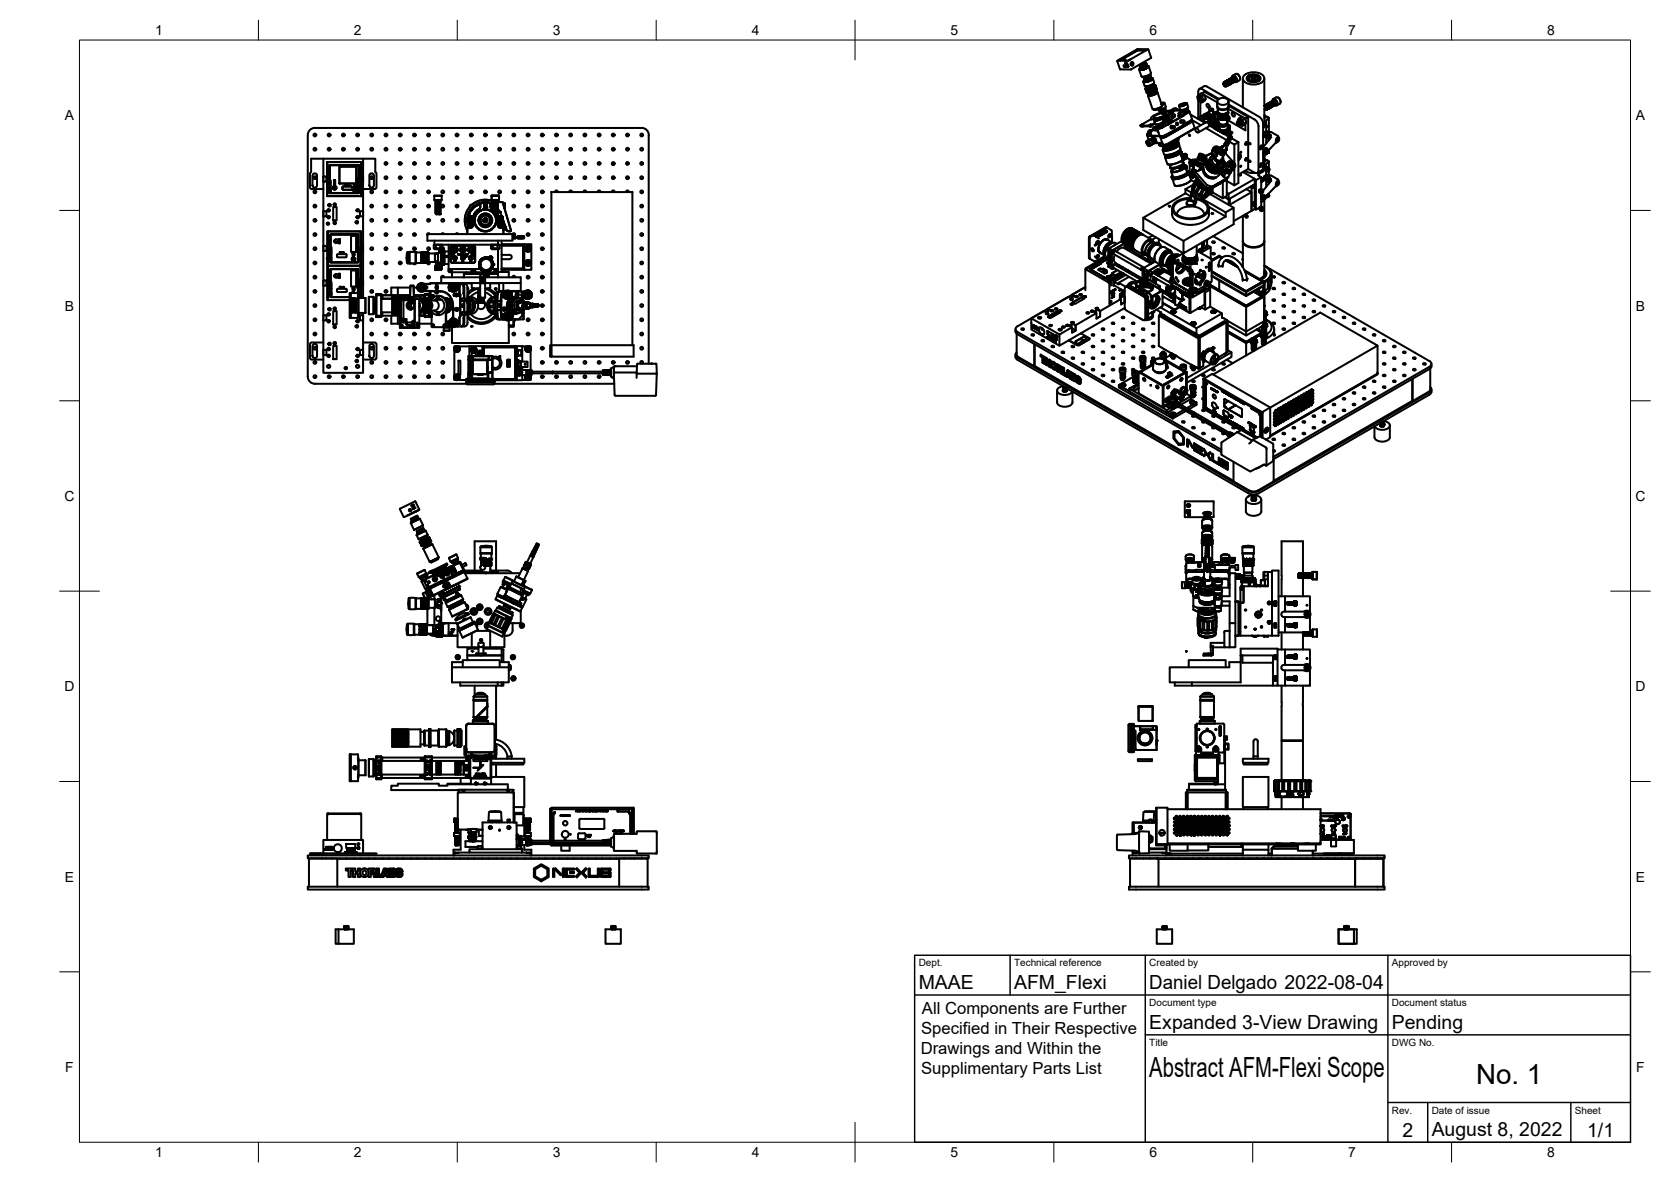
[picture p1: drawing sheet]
<svg xmlns="http://www.w3.org/2000/svg" width="420mm" height="297mm" viewBox="0 0 420 297" stroke-linecap="round" stroke-linejoin="round" font-family="sans-serif">
<defs><g id="words">
<g font-size="7">
<text x="289" y="270.6">Abstract AFM-Flexi Scope</text>
<text x="371.1" y="272.3">No. 1</text>
</g>
<g font-size="4.9">
<text x="231" y="248.5">MAAE</text>
<text x="255" y="248.5">AFM_Flexi</text>
<text x="289" y="248.5">Daniel Delgado 2022-08-04</text>
<text x="289" y="258.6">Expanded 3-View Drawing</text>
<text x="350" y="258.6">Pending</text>
<text x="352.6" y="285.7">2</text>
<text x="360" y="285.5">August 8, 2022</text>
<text x="399.1" y="285.7">1/1</text>
</g>
<g font-size="4.2">
<text x="231.8" y="254.7">All Components are Further</text>
<text x="231.6" y="259.8">Specified in Their Respective</text>
<text x="231.5" y="264.8">Drawings and Within the</text>
<text x="231.6" y="269.8">Supplimentary Parts List</text>
</g>
<g font-size="3.5">
<text x="39" y="8.8">1</text>
<text x="89" y="8.8">2</text>
<text x="139" y="8.8">3</text>
<text x="189" y="8.8">4</text>
<text x="239" y="8.8">5</text>
<text x="289" y="8.8">6</text>
<text x="339" y="8.8">7</text>
<text x="389" y="8.8">8</text>
<text x="16.3" y="30.2">A</text>
<text x="411.3" y="30.2">A</text>
<text x="16.3" y="78">B</text>
<text x="411.3" y="78">B</text>
<text x="16.2" y="125.9">C</text>
<text x="411.2" y="125.9">C</text>
<text x="16.2" y="173.7">D</text>
<text x="411.2" y="173.7">D</text>
<text x="16.3" y="221.6">E</text>
<text x="411.3" y="221.6">E</text>
<text x="16.4" y="269.4">F</text>
<text x="411.4" y="269.4">F</text>
<text x="39" y="290.8">1</text>
<text x="89" y="290.8">2</text>
<text x="139" y="290.8">3</text>
<text x="189" y="290.8">4</text>
<text x="239" y="290.8">5</text>
<text x="289" y="290.8">6</text>
<text x="339" y="290.8">7</text>
<text x="389" y="290.8">8</text>
</g>
<g font-size="2.5">
<text x="231" y="242.9">Dept.</text>
<text x="255" y="242.9">Technical reference</text>
<text x="289" y="242.9">Created by</text>
<text x="350" y="242.9">Approved by</text>
<text x="289" y="252.8">Document type</text>
<text x="350" y="252.8">Document status</text>
<text x="289" y="262.9">Title</text>
<text x="350" y="262.9">DWG No.</text>
<text x="350" y="279.9">Rev.</text>
<text x="360" y="279.9">Date of issue</text>
<text x="396" y="279.9">Sheet</text>
</g>
</g></defs>
<!-- layer: Visible -->
<g fill="none" stroke="#000" stroke-width=".51">
<path d="M281.2 15.2h.1M281.8 15.2h-.1M282.2 15h.7l.1 .2M282.2 14.9h.1M282.9 15.8h.4l.1 .1zM282.9 15l-.3 .2h.5M283 15.8v.1M283 15.9h.4M283 16.1h.1M283.1 15.2h.1M283.2 16.2h.1M283.2 16.1h.1"/>
<path d="M283.2 16.2h.2l.1-.1 .2 .7-.2-.2-.3 .1v-.4l-.2-.2 .2 .1M283.2 16.2l.2 .2M283.2 16.7h.1M283.2 16.1v.1M283.2 16.2h.2M283.3 16.6h.1M283.3 16.5h.1M283.3 16.6l.1 .1M283.3 16.1l-.1 .1M283.3 16.5v.1M283.3 16.6h.2M283.3 16.7h.1"/>
<path d="M283.3 16.4v.1M283.4 16.4l-.2-.1 .1 .2M283.4 16.4l.1 .2M283.4 16.4h.1M283.4 16.7h.1M283.4 16.3l-.1 .1M283.4 16.3l.1 .2M283.4 16.2h.1M283.4 16.3h.1M283.5 16.7h.1M283.5 16.6h.1M283.5 16.6v.1"/>
<path d="M284.2 15l-.5 .2M284.4 15.8v.5M284.4 17.4h.1M284.4 16l-.1 .1M285.9 12.5h2.6l-4.7 2.7h-2.6M285.9 12.7l-3.7 2.2M286 12.7l-4.5 2.5M286 12.4l-5.1 2.9 .7 2.1 2.8 .1M286 12.3l2.7 .1 .7 2.1M286.1 12.7h2M286.2 12.6h2M286.2 12.7h-.2"/>
<path d="M286.2 12.6l-.2 .1M286.5 16.5l.1 .2M286.6 16.4l.8-.5h.8l-.9 .5-.5 .1zM286.6 17.2l.1 .1M286.6 17.2l-.1 .3a2.67 2.67 0 0 0 2.3-.8l-.3-.1a1.48 1.48 0 0 1-1.8 .7M286.6 17v.1M286.7 17.3h.1M287.1 16.8l-.3 .3M287.1 17.5h.1M287.2 17.5h.1M287.3 17.4h.1M287.3 17.5h.1"/>
<path d="M287.3 17.4h-.1M287.3 17.4l-.2 .1M287.3 17.4l-.1 .1M287.3 17.4l.1 .1M287.4 17.4h.1M287.4 17.4h-.1M287.4 17.4h-.2M287.5 17.4h.1M287.5 17.4l-.4 .1M287.6 17.4h.1M287.6 17.3l-.2 .1M287.6 17.3l-.1 .1"/>
<path d="M287.6 19.6l.1 .2M287.6 17.3h.1M287.6 17.3v.1M287.7 17.3h.1zM287.7 17.3v.1M287.7 17.3h-.1M287.7 17.4h-.1M287.8 17.3h-.1M287.8 17.3h.1M287.9 17.3h-.1M287.9 17.3h.1M287.9 17.2v.1"/>
<path d="M287.9 17.2h.1M287.9 17.2l.1 .1M287.9 16.5l.4 .1M288 19.9l-.2 .3M288 17.2h-.1M288 17.2h.1M288 16.9l-.8 .2M288 16.8l-.8 .3M288.1 16.4l.3 .1a1.7 1.7 0 0 1-1.7 .5l.3-.2M288.1 17.2l-.2 .1M288.1 16.4l.3 .1a1.88 1.88 0 0 1-1.8 .6l.3-.3M288.1 15.9h.1"/>
<path d="M288.2 15.9a1.39 1.39 0 0 1-1.7 .5M288.2 15.9l.1 .2M288.3 16.2l-.8 .5-.8 .1M288.3 16.1a1.78 1.78 0 0 1-1.7 .6M288.4 16.5a1.28 1.28 0 0 1-1.5 .7l-.3-.1M288.5 16.7a1.57 1.57 0 0 1-1.7 .6M288.5 19.1l.8-.1-.8 .5-.9 .1 .6-.5M288.7 16.6l.1 .1a2.88 2.88 0 0 1-2.3 .8v-.1M288.8 16.7l.6 1.7a2.58 2.58 0 0 1-2.4 .8l-.6-1.7M289 19.9l-.7 .3M289.1 19.5l.2 .2M289.2 19h.1a1.39 1.39 0 0 1-1.7 .6"/>
<path d="M289.2 19.5l.2 .1a1.56 1.56 0 0 1-1.6 .5l.1-.2M289.3 19.5h.2a1.68 1.68 0 0 1-1.8 .6l.1-.2M289.3 19.1l.1 .1M289.4 19.4l-.8 .4-.9 .1M289.4 19.3l-.1 .1M289.4 19.2a1.78 1.78 0 0 1-1.7 .6M289.4 18.5a2.97 2.97 0 0 1-2.3 .8M289.4 19.5a1.3 1.3 0 0 1-1.5 .8l-.2-.1M289.4 14.4l-5 3M289.5 19.8a1.78 1.78 0 0 1-1.7 .6M289.5 19.6v.1M289.5 19.6l.3 .1a2.67 2.67 0 0 1-2.3 .8l.2-.3a1.54 1.54 0 0 0 1.9-.5"/>
<path d="M289.8 19.6l.1 .2a2.88 2.88 0 0 1-2.4 .8v-.1M289.9 19.7l.3 1.1a2.58 2.58 0 0 1-2.4 .8M309 20h.4l.2 .3v.6M309 20h.1M309 20l.3-.1 .3 .4v.6M309.1 19.9l.7 .3v.6l-.1-.7zM309.2 19.8l.4 .1 .3 .3v.6M309.2 19.8h.1M309.3 19.8l.5 .2 .2 .5-.1 .3M309.4 19.8l.5 .2 .2 .4-.1 .3M309.4 19.7l.6 .4v.6M309.4 19.7v.1"/>
<path d="M309.5 19.7h.3l.3 .3 .1 .5-.1 .1M309.5 19.7h.1M309.5 19.7h.3l.4 .4v.5M309.6 19.6h.3l.4 .3 .1 .5-.2 .2M309.6 19.6l.7 .3v.7M309.6 19.6h.1M309.8 19.5l.2-.5a1.06 1.06 0 0 1 .9 1.6l-.5-.1M309.8 19.5h.1M309.8 19.5l.1-.4a1 1 0 0 1 .9 1.5l-.5-.1 .2-.3-.3-.6h-.5M309.8 19.5l.5 .2 .2 .5-.1 .3M309.8 20l.2 .3M309.8 19.5l.3-.1 .4 .4 .1 .5-.1 .1"/>
<path d="M309.9 19.5h.1M309.9 19.5l.6 .2v.7M309.9 19.9l.2 .4M310 19.4h.3l.3 .3 .1 .5-.1 .2M310 19.4h.2l.4 .3 .1 .6M310 19.8l.2 .4M310.1 19.4a.62 .62 0 0 1 .6 .3 .62 .62 0 0 1 0 .6M310.2 19.8l.1 .3M310.3 19.7l.2 .4M310.4 19.6l.2 .4M310.7 18.6l-.8 .4M310.7 18.6a1.06 1.06 0 0 1 .9 1.6l-.7 .4"/>
<path d="M311.1 18.6l.5 .5 .2 .7M312.5 19.7v7.3M312.9 18.9a3.7 3.7 0 0 1 4.9 .4 1.62 1.62 0 0 1-1.7 1.9h-1.2a2.28 2.28 0 0 1-2.4-1.5zM313.6 19.3a2.28 2.28 0 0 1 3.3 .2 1.51 1.51 0 0 1-2 1.2 1.33 1.33 0 0 1-1.4-1.2zM314 19.4a1.6 1.6 0 0 1 2.5 .3 1.5 1.5 0 0 1-2.6 0zM314.1 19.5a1.47 1.47 0 0 1 2.3 .2 1.38 1.38 0 0 1-2.4 0zM314.3 19.2l-.4 .6 .4 .5M314.3 19.2v.1M314.6 19.6l.8-.2 .4 .4-.7 .2zM314.9 20a.35 .35 0 0 1 .3-.4 .35 .35 0 0 1 .4 .4M316 19.2l.1 .1M316.1 19.2l.4 .6-.4 .5"/>
<path d="M317.9 19.7v6.9h.3l.3 .3 .2 .5-.2 .1M79.2 32.2h82.1M79.2 32.1a1.79 1.79 0 0 0-1.8 1.8v60.8a1.79 1.79 0 0 0 1.8 1.7M81.3 39.9v4.5h.8v1.2h-.8v7.5h.8v1.3h-.8v7.4h.8v1.3h-.8v7.4h.8v1.3h-.8v7.4h.8v1.3h-.8v7.4h.8v1.3h-.8v4.5h10v-4.5h-.8v-1.3h.8v-7.4h-.8v-1.3h.8v-.6M81.3 39.9h10v4.5h-.5M81.3 39.9h-3.1v3.3l-.3 .3v3.7l.3 .3h3.1M91.3 39.9h3.1v3.3l.3 .3v3.7l-.3 .3h-3.1M161.3 32.1a1.79 1.79 0 0 1 1.8 1.8v57.5M286.7 31.5l.1 .2M286.8 31.7h.1M286.8 31.7l2.4 .1M286.9 31.5l.6-.2z"/>
<path d="M286.9 31.5h.1M286.9 31.4l.5-.1zM287.1 31.4l.2-.1zM287.1 31.7h.4M287.1 31.3v.1M287.2 31.4h.1M287.3 31.3h.1M287.4 31.3h.1M287.5 31.3h.1M287.5 20.6l.3 1M287.7 20.1v.1M287.8 20.4h.1"/>
<path d="M287.9 21.7h.1M288.1 22.7h.1M288.2 35.8h.1M288.2 35.7l.1-.2a.76 .76 0 0 1 .8 .3 .76 .76 0 0 1-.1 .9l-.3-.1M288.3 35.6a.67 .67 0 0 1 .7 .3 .67 .67 0 0 1-.1 .8l-.5-.4zM288.4 34l.4 1.2M288.4 33.7l.1 .4 .2 .1h2.9M288.5 35.8l.3 .1 .1 .4-.3-.1zM288.5 33.9l.1 .1M288.7 23.9h-.1M288.7 33.9l.7-.2zM288.7 20.4h.1"/>
<path d="M288.7 35.8l-.1 .3 .4 .1M288.8 33.5l.6-.2zM288.8 20.4h-.1M288.8 23.8l1.6-.7h.6a2.25 2.25 0 0 1-2.3 .8zM288.9 20.3h.1M288.8 20.4h.1M288.8 20.3v.1M288.8 35.9l.1 .2M288.9 33.9l.3-.1zM288.9 20.3l-.1 .1M288.9 35.1l-.5 .3M288.9 35.1a.87 .87 0 0 1 .7 1.3"/>
<path d="M288.9 23.5h.2M288.9 33.9h.1M288.9 20.3h.2zM288.9 31.5l.6-.2zM288.9 33.8l.1 .1M289 33.4h.2zM289 31.5h.1M289 31.5l.5-.2zM289 33.9h.1M289 20.3h-.1M289 20.3h.1M289.1 20.3h.1"/>
<path d="M289.1 33.3l-.1 .1M289.1 31.4h.3zM289.1 33.8h.1M289.1 35.1h.1M289.1 31.4v.1M289.1 20.2h.1M289.2 31.4v.1M289.2 35.1l.5 .4 .1 .7M289.2 20.2h.1M289.2 31.8h.3M289.2 33.3l-.1 .1M289.2 31.4h.1"/>
<path d="M289.2 20.2l.2-.1zM289.3 20.2h-.1M289.3 31.4h.1M289.3 35l-.2 .1M289.3 35a.71 .71 0 0 1 .7 .4 .71 .71 0 0 1-.2 .9M289.3 20.1h.1M289.3 20.1v.1M289.3 33l-.7 .5-.1 .5 .6 .1 2.5 .1M289.4 20.1h.1M289.4 33l.6-.4-.6 .4M289.4 32.9l-.8 .7-.1 .3 .2 .1 .5 .1M289.4 20.1h.1z"/>
<path d="M289.4 20.1h-.1M289.4 29.8l.1 .3M289.4 32.9l-.8 .7v.3l.2 .1 .4 .1M289.4 29.9l-2.6 1.6M289.5 23.5l-.5 .4M289.5 31.3v.1M289.5 31.7v.1M289.5 35l.1-.2a.63 .63 0 0 1 .7 .4 .63 .63 0 0 1-.3 .8l.2 .1M289.5 20.1h.1M289.5 31.4h.1M289.5 20.1h-.1M289.6 35l.5 .7"/>
<path d="M289.6 36.4l-.5 .3M289.7 32.7l-.8 .1-.3 .7M289.7 32.7l-.4 .2M289.7 34.6l.3-.1 .6 .3-.3 .2zM289.7 34.6l-.3 .4M289.8 32.7l-.6 .3M289.8 35.1l.3 .2v.4l.1-.2M289.8 35l.1 .1M289.9 32.6l-.6 .4M290 21.2l.1 .1a1.83 1.83 0 0 1-1.8 .6l.1-.2v.1a1.54 1.54 0 0 0 1.5-.5l-.1-.1 .1 .1M290 35.8h.1M290.1 21.3l.1 .3"/>
<path d="M290.1 21.3l.4 .1a2.71 2.71 0 0 1-2.5 .9l.3-.4 .1 .3M290.1 23.3h.7M290.1 21.5a1.57 1.57 0 0 1-1.8 .6M290.2 30.3l.3 .9a2.06 2.06 0 0 0 2-.7M290.2 21.6h.1M290.2 31.9a.43 .43 0 0 0-.2 .6 .43 .43 0 0 0 .5 .3M290.2 31.9h.4M290.2 20.9h.1M290.2 20.9a3.1 3.1 0 0 1-2.3 .8M290.3 30.1l.9-.5 .9-.1-.3 .4-.7 .3-.6 .1zM290.3 32.6h.1M290.3 30.2l.4-.1z"/>
<path d="M290.3 23.2h.5a1.83 1.83 0 0 1-1.9 .7l.3-.3M290.3 32.3h.2M290.3 30.1l.3-.1zM290.3 29.7l-.2 .2 .3-.1M290.3 29.7l.1 .2M290.4 32.7h.1M290.4 32.5h.1M290.4 22.1v.2M290.4 22.2a1.57 1.57 0 0 1-1.9 .6l.1 .1M290.5 30.1h.1M290.4 30.1v.1M290.4 30.9l-1.3 .6h-2.3"/>
<path d="M290.4 30h.1M290.4 30.1h-.1M290.4 22.3h.1M290.4 21.4l.2 .1a3 3 0 0 1-2.6 .9v-.2M290.4 32.3l-.1 .1M290.4 32.1h.1M290.4 30v.1M290.4 32.5h.2M290.4 31.1l-1.2 .6M290.5 30l.3-.1-.2 .2h.3l-.5 .2 .2-.1h-.3l.1-.2M290.5 30l.2-.1zM290.5 30.1h-.1"/>
<path d="M290.5 32.2h.1M290.5 30h.1M290.5 35.9h1.7M290.5 30l-1.1-.2a3.5 3.5 0 0 1 2.8-1.6l.6-.1a.96 .96 0 0 1 1.2 .2l-.4 .5-1.5 .8 .1 .1a2.3 2.3 0 0 1-2 .6v-.2M290.5 32.6h.1M290.5 32h.2M290.6 30h.1M290.5 32.3h.2l-.1 .2zM290.5 30v.1M290.5 22l.2 .1a2.29 2.29 0 0 1-2.5 .8l.1-.2M290.5 30.1l-.2 .1 .4-.1M290.5 23l-.1 .1"/>
<path d="M290.6 29.9h.1M290.6 34.8l.2 .7-.3 .2-.2-.7M290.6 21.5l.1 .2a2.7 2.7 0 0 1-2.6 .9l-.1-.3M290.6 32.3h.1M290.6 32.5h.1M290.6 30.1h.2M290.6 30l.1-.1zM290.6 32.2h.1M290.6 22.8a1.95 1.95 0 0 1-1.8 .7M290.6 21.9a3.3 3.3 0 0 1-2.4 .8M290.6 29.9l-.1 .1M290.6 29.9h.2h-.2"/>
<path d="M290.7 29.9h.1M290.6 29.7l-.2 .2M290.6 29.9h-.1M290.6 30l-.3 .1 .1-.1M290.6 21.9h.1M290.7 22.1l.1 .1a3 3 0 0 1-2.6 .9v-.2M290.7 32.1h.1M290.7 32.4h.1M290.7 29.9h-.1M290.7 29.9l-.1 .1M290.7 30l.9-.3-.6 .4zM290.7 30.1v.1"/>
<path d="M290.8 30.2l-.2 .1M290.8 32.2l-.2 .1M290.8 35.5l-.6 .6 .3-.4M290.8 22.1l.1 .3a2.7 2.7 0 0 1-2.6 .9l-.1-.3M290.8 32.3l-.1-.3h-.2l-.2 .4M290.8 32.3l-.3 .4h-.2v-.3M290.9 30.2l.3-.1zM290.9 22.6a3.2 3.2 0 0 1-2.5 .8M290.9 32.2l-.3 .5h-.3v-.2M290.9 32.2l-.1-.2-.2-.1-.3 .6M290.9 23.1l.1 .1a2.88 2.88 0 0 1-2.3 .8v-.1M291 32.3l.6 2"/>
<path d="M291 32.3h.1M291 32.2v.1M291 32.2h.1M291 29.7h-.4M291.1 30.1h.1M291 32.3h.4M291 23.2l1.2 3.3a2.58 2.58 0 0 1-2.4 .8l-1.2-3.3M291.1 30.1l-.2 .1M291.1 32.2h.4M291.1 30.1l-.1 .1M291.1 32.8v.3l.2 .1M291.2 32.9l-.1 .3"/>
<path d="M291.2 30.1l.3-.1zM291.2 36l1.1 .1-1.9-.1M291.3 36l.5 .1M291.3 33.2h.1M291.3 31.7l.1 .4M291.3 30.1h.1M291.3 32.1h.1M291.3 31.9l-.3 .3M291.3 31.8l-.4 .3M291.4 30h.1M291.4 30l-.2 .1M291.4 36.1l.1 .4"/>
<path d="M291.4 32.1h.1M291.5 29.9h.3zM291.5 32.1h.1M291.5 32.1h-.1M291.5 29.9l-.8 .3M291.6 29.6l.2-.1zM291.6 30h-.1M291.6 34.3h.5M291.6 27.1l-1.1 .3M291.7 28.3v.1M291.8 29.9l-.8 .2M291.8 36.1h.1"/>
<path d="M291.8 34.6l.6 1.7M291.8 29.5l-.2 .1M291.8 34.5v.1M291.9 28l.1 .3M292 25.9h.7l-.5 .4M292 28.2l-.3 .2M292 26.9a1.68 1.68 0 0 1-1.8 .6 1.89 1.89 0 0 0 1.8-.6M292 26h.3l-.2 .2M292 32.2l-.6 .1M292 29.5l.1 .1M292 28.2v.1M292.1 34.3h.1"/>
<path d="M292.1 26.2h.1M292.1 26.2h.3zM292.1 32l-.6 .2M292.1 31.4l.2 .4M292.1 26.7a3 3 0 0 1-2.2 .7M292.2 26.7h-.1M292.2 29.6l.3 .9M292.2 28.7l1 .1M292.2 25.9l.3-.1zM292.2 31.6l.2 .2-.6 .3h-.5l.1-.2M292.2 32.1l-.2 .1M292.2 34.4v.1"/>
<path d="M292.2 26.3h.1M292.3 31.7l-.2 .2-.7 .2M292.3 31.8h.1M292.3 31.7h-.1M292.3 34.5h.3M292.3 31.7v.1M292.3 36.1h-.5M292.3 31.7h.1M292.3 37.7l.4 1.1M292.4 31.7h.1M292.4 30.7l-1.2 .6-.7-.1M292.4 31.2l-.7 .4-.8 .1"/>
<path d="M292.4 34.5h.1M292.4 37.5v.1M292.4 26.2h-.3M292.4 37.7h.1M292.4 31.1v.1M292.4 36.4h.2M292.5 25.8l-.3 .1M292.5 37.7h.1M292.5 30.6l-.1 .1M292.5 37.8h.1M292.5 31.1l-.1 .1M292.5 37.7v.1"/>
<path d="M292.5 31.2h-.1M292.6 37.8h.1M292.6 37.7h-.1M292.6 37.7h.1M292.6 30.9h.1M292.6 30.9l-.1 .2M292.6 37.8h.1zM292.6 37.7l-.1 .1M292.6 31l-.1 .1M292.7 37.8h.1M292.7 37.7l-.2 .1M292.7 37.7l-.1 .1"/>
<path d="M292.7 25.8l.1 .1M292.7 37.7h.1M292.7 37.8h-.1M292.8 37.8h.1M292.7 37.8l.1 .1M292.7 37.8v.1M292.7 28.3l.1 .3M292.7 28.3l-1.7 .5a.96 .96 0 0 0-.9 .8l.2 .1M292.8 37.8h-.1M292.8 37.8h-.2M292.8 25.8l-.1 .3-.5 .3M292.8 31l-.3 .1"/>
<path d="M292.8 27.7l.1 .4M292.8 25.9l.3 .9a2.16 2.16 0 0 1-2 .7M292.8 28.6h.3M292.8 37.8v.1M292.8 27.8l1 .1M292.9 37.8h.1M292.9 27.9l.1 .2M292.9 37.8l-.1 .1M292.9 27.8h.1M292.9 34l-.8 .3-.2 .3 1.3-.3M292.9 30.8h.1M293 28h.1"/>
<path d="M292.9 39.5l.6 1.7M292.9 30.8h-.1M292.9 28.2l-.2 .1M293 28.2l.3-.1-.3 .2M293 27.1v.4l-.6 .3-.8 .2-.2-.4M293 39.3h.1M293 34.3h.1M293 39.3h.1zM293 34h.1M293 37.3a5.1 5.1 0 0 1 2.7-.9l-1.4 .3zM293 28.3l.3 .1-.2 .4-1.4 .7M293 39.4h.1"/>
<path d="M293 34l-.1 .4M293.1 39.3h.1M293 28.3l.1 .3M293 34l-.8 .3 .1 .2M293 34l.2 .2-.6 .3h-.4v-.2M293.1 27.4a1.69 1.69 0 0 1-1.6 .5M293.1 39.3h-.1M293.1 39.4h-.1M293.1 39.2v.1M293.1 34.1l.1 .1M293.1 39.2h.1M293.1 28.4l-.3 .2"/>
<path d="M293.1 26.9a1.89 1.89 0 0 1-1.9 .6M293.1 39l.1 .3M293.1 30.8h-.1M293.1 39.1h.1M293.1 39.1v.1M293.1 39.3l-.1 .1M293.2 39.3h.1M293.2 39.2l-.1 .1M293.2 39.2l-.2 .1M293.2 39.3h-.2M293.2 39.2h.1M293.2 30.6h.3"/>
<path d="M293.2 36.6l-.5 .4v.3M293.3 30.6h-.2M293.3 30.4l-.9 .6M293.4 29.4l-.8 .4M293.5 31.3l-1.4 .7M293.7 29.2l.1 .4-.2 .2-1.2 .6M293.7 29.2l.3 .7-.3 .2M293.8 30.5h.1M293.8 36.1l-1.2 .3M293.8 29.6l-.4 .4-.9 .5M293.8 29.5v.1M293.8 38.9l-.2 .2"/>
<path d="M293.8 29.5a.89 .89 0 0 1-.8 .8l-.5 .2M293.8 29.6l.1 .1M293.8 30.4v.2l.4-.1M293.9 30.6h.4M293.9 29.8l-.4 .4-1.2 .6 .1 .3-.3 .3-1.1 .3-.2-.4M293.9 30.6v.1M293.9 29.7l-.5 .6-1 .4M294 28.3l.1 .3M294 28.8v.2l-1.7 1 1.3-.7M294 28.7h.6l.1 .4 .4 .4M294.1 28.5a2.07 2.07 0 0 1-1.8 1.3M294.1 28.6h.5"/>
<path d="M294.1 28.5h.1M294.1 27.8h3M294.1 30.4l-.4 .2h.2M294.1 30.4v.1M294.1 27.8l-.3 .1M294.1 30.4h.5M294.2 28.5h-.1M294.2 33.3l-1.3 .7M294.3 28.3l-.3 .2M294.3 28.5h-.2M294.3 30.5h.4M294.4 32.2h.8"/>
<path d="M294.4 33.5l-1.3 .4M294.4 31.7h.8M294.4 33.6l-1.4 .3M294.5 30.5l-.4 .2M294.5 28.2h.3M294.5 30.4l.3 .1-.5 .1M294.5 30.4l.1 .1M294.6 28.7l.7 .1 .1 .2-.1 .4M294.6 30.6l.1-.1-.1 .1M294.6 28.6l.5 .1 .4 .4a5.7 5.7 0 0 1-3.2 2.2l.3-.2M294.7 27.8a1 1 0 0 1 1.1-.5l-.6-.1-.7 .6M294.7 29.1l-.2 .3 .1 .5"/>
<path d="M294.7 31.6a.31 .31 0 0 0-.4 .3 .31 .31 0 0 0 .4 .3M294.7 28.1h.1M294.8 28.1l-.5 .2M294.9 33.1h.1M295 28.1h.1M295 27.9l-.3 .2M295 28.1l-.9 .4 .5-.3M295 27.9h.1M295 36h.7l.2 .2M295.1 27.9h.1M295.1 27.9h.1l-.2 .2M295.1 31.7l.3 .1-.1 .3-.2-.1z"/>
<path d="M295.2 35.9l.7 .2a3.7 3.7 0 0 1-3.3 1.1l.5-.6M295.3 35.9l.7 .1a3.8 3.8 0 0 1-3.5 1.2l.5-.6M295.3 32.7l-.5 .3M295.3 32.8l-.1 .2h-.5M295.3 32.8h.2M295.3 32.7l.2 .1-.9 .3M295.3 32.8l.1 .1M295.6 35.7l.6 .3M295.6 36.4l-1.3 .3-1.2 .6M295.7 27.3l1 .5M295.8 30.9v.4M296 36h.1"/>
<path d="M296 35.4l.2 .2M296 35.4l.2 .1M296 35.5l.2 .1M296 35.5h.1M296 35.5l.2 .2-.2-.2M296 35.7l.2 .1M296 35.6v.1M296 36l.1 .1a4.2 4.2 0 0 1-3.5 1.2l-.1-.1M296 35.8l.2 .1M296 35.8h.1M296 35.9l.2 .1M296.1 35.9h.1"/>
<path d="M296.1 35.9l.1 .1M296.1 36.1v.2M296.1 35.8l.1 .1M296.1 36.2h.1M296.1 36.1l.3 .1a1.08 1.08 0 0 1-1 1l-1.6 .6a1.08 1.08 0 0 1-1.4-.2l.1-.3M296.1 35.9l.1 .1-.1-.1M296.1 35.3l.1 .1-.1-.1M296.1 36.4a3.9 3.9 0 0 1-3.4 1.2M296.1 36.3h.1M296.1 36.3l.2-.1zM296.1 36.3a3.8 3.8 0 0 1-3.5 1.2l-.1-.2M296.1 35.3a7.1 7.1 0 0 1-4.2 1.4"/>
<path d="M296.2 36.3h.1zM296.2 36.2h-.1M296.2 35.2l-.1 .1M296.2 35.2v.1M296.2 36.3v.1M296.2 36.3h.1M296.2 36.2h.1M296.2 35.2v1M296.2 36.2l-.1 .1M296.2 36h.1M296.3 36.2l-.1 .1M296.3 34.7h.1"/>
<path d="M296.3 34.7a4.8 4.8 0 0 1-4 1.9l-.8-.3M296.3 38.2h-.2M296.3 36.2l.2 .2a4.4 4.4 0 0 1-4.1 1.4v-.2M296.3 36.3h-.1M296.3 36.3h.1M296.3 34.7a2.54 2.54 0 0 1-2 1.4l-2.1 .5-.7-.2-.1-.1M296.3 34.7l.1 .1M296.3 36.3l-.1 .1M296.4 29l-.2 .1h.3M296.4 34.8a4.9 4.9 0 0 1-4 1.9l-.9-.2M296.4 29h.4M296.4 29h-.1"/>
<path d="M296.5 36.4l.3 1a4.3 4.3 0 0 1-4.1 1.4M296.5 29.1v.1M296.5 37.9v.1M296.5 28.9l-.1 .1M296.5 37.9a4 4 0 0 1-3.3 1.1h.1M296.5 28.5h.1M296.6 26.5l.9-.5 .9-.1-.3 .4-.7 .3-.7 .1zM296.6 26.6l.4-.1zM296.6 26.4h.3zM296.6 26.4v.1M296.6 37.8a3 3 0 0 1-2.5 1.3l-.7 .1-.3-.2a3.8 3.8 0 0 0 3.5-1.2M296.7 37.8v.3"/>
<path d="M296.8 26.5h.1M296.7 26.4h.1M296.7 37.9l.3 .1a1.08 1.08 0 0 1-1 1l-1.7 .5a1.08 1.08 0 0 1-1.3-.1l.1-.3M296.7 38.4h.1M296.7 29h.1M296.7 28.9h.4M296.7 38.2a3.9 3.9 0 0 1-3.4 1.2M296.7 26.4h-.1M296.7 38.4h.1zM296.7 38a3.8 3.8 0 0 1-3.5 1.2M296.7 38.4l.2-.1zM296.8 26.4l.3-.2-.3 .3h.4l-.5 .2 .2-.1h-.3l.1-.2"/>
<path d="M296.8 38.4h.1M296.8 26.4h-.1M296.8 26.4h.1M296.8 37.6a5.2 5.2 0 0 1-4 1.3M296.8 38.3h.1zM296.8 38.3l.1-.1zM296.8 28.2h.3M296.8 38.2l.2-.1zM296.8 26.3h.1M296.8 38.2h.1M296.8 30.8h.8M296.8 30.3h.8"/>
<path d="M296.9 26.3h-.1M296.9 26.4h-.1M296.9 38.3l-.1 .1M296.9 26.3h.1M296.9 26.3h.1zM296.9 26.4l-.1 .1M296.9 29h.5l-.9 .1M296.9 38l.2 .1a4.4 4.4 0 0 1-4.1 1.4v-.2M296.9 38.3l-.2 .1M296.9 28.2l-.5 .3M296.9 26.3l-.1 .1M296.9 38.3h-.1"/>
<path d="M296.9 38.3h.1M296.9 26.3v.1M296.9 26.4l-.3 .1M296.9 38.2l-.1 .1M296.9 38.2h-.1M296.9 26.6h.1M296.9 38.2h.1M296.9 38.1v.1M297 26.3h-.2M297 26.6h-.1M297 26.3h.1M297 38.1l-.2 .1"/>
<path d="M297 39.1a.8 .8 0 0 1 .5 .9 .8 .8 0 0 1-.8 .6 5.1 5.1 0 0 1-3.1 .7M297 26.3h-.1M297 39l.5 .7-.2 .6M297 26.4l.9-.3-.6 .3zM297 39h.1M297 26.5l-.1 .1M297 39l.4-.2-.4 .2M297 28.3h.1M297 29l-.3 .2M297 27.7l-.2 .1M297.1 39.1h.1M297.1 26.6h-.2"/>
<path d="M297.1 38.1l.2 .6M297.1 28.1l-.7 .4M297.1 39.4l.2 .5v-.1M297.1 26.5h-.1M297.1 38.9l.2-.2-.2 .2M297.1 38.8l.2-.1-.2 .1M297.1 29h.1M297.1 30.2a.31 .31 0 0 0-.4 .3 .31 .31 0 0 0 .4 .3M297.2 39.1h.1M297.2 26.5h.3zM297.2 38.8h-.1M297.2 29.1l.1-.1-.2 .1"/>
<path d="M297.2 39.1v.1M297.2 28l-.2 .2M297.2 28l-.2 .1M297.2 38.7h.1M297.2 39.2h.1M297.2 28.1h.1M297.2 38.7a.82 .82 0 0 1 .7 1.2M297.3 38.7h-.1M297.3 38.7h.1M297.3 39.2v.1M297.3 28.1l-.9 .4M297.3 39.3h.1"/>
<path d="M297.4 26.5h.1M297.3 28.1h-.1M297.3 26.5l-.1 .1M297.3 38.7l.2 .1M297.4 39.3v.1M297.4 38.7h.1M297.4 39.4h.1M297.4 26.5l-.2 .1M297.4 31.6h.1M297.4 38.7l-.3 .2M297.4 38.8l-.3 .2M297.4 38.7l.1 .1"/>
<path d="M297.4 39.4v.1M297.4 29.1l-3.9 2.2M297.4 39.5h.1M297.5 26.4h.3zM297.5 38.8l-.5 .2M297.5 39.5h.1M297.5 38.8h.1M297.5 39.5v.1M297.5 39.6l.4-.3zM297.5 29h.1M297.5 29l-.1 .1M297.5 39.6h.1"/>
<path d="M297.5 29.2l-5.3 2.9M297.5 39.6v.1M297.5 38.8l-.4 .3M297.5 38.8l-.5 .3M297.5 39.7h.1M297.5 39.8l.5-.3zM297.5 39.9l.5-.3zM297.5 39.8h.1M297.6 38.8l-.5 .3M297.6 39.8v.1M297.6 30.3l.2 .1-.1 .3-.2-.1zM297.6 38.8h.1"/>
<path d="M297.6 40h.1M297.6 39.9h.1M297.6 38.9l-.4 .2 .4-.2M297.6 28.1l.1 .4M297.6 38.8v.1M297.6 29.1h-.1M297.6 26.4v.1M297.6 29v.1M297.6 38.9l-.5 .2M297.6 38.8l.5 .8M297.6 28.4h.1M297.6 38.9l-.4 .3"/>
<path d="M297.6 38.9h.1M297.6 26.4h.2M297.6 38.8l.5 .1 .1 .3-.1 .3M297.7 38.9v.1M297.7 26.4l-.4 .1M297.7 38.8l.4 .3v.4M297.7 38.9l-.5 .3M297.7 38.8h.1M297.7 38.8l.3 .2 .1 .5M297.7 38.8l.4 .2 .1 .5 .9 .6v.5M297.7 39l-.5 .2M297.7 39h.1"/>
<path d="M297.7 39l-.4 .3M297.7 28.4v.1M297.7 28.9l1.4-.9 .6 1.9M297.7 38.8l.5 .1 .1 .3-.1 .3M297.7 28.9l-.1 .1M297.8 26.3h.3zM297.8 39h.1M297.8 26.3l-.6 .2M297.8 38.7l.4 .2 .1 .5M297.8 39.1l-.5 .2M297.8 38.7h.1M297.8 39.1h.1"/>
<path d="M297.8 39v.1M297.8 39.1l-.5 .3M297.8 39.1l-.4 .3M297.8 26.2l-.8 .4M297.8 38.7l.5 .2M297.8 39.2h.1M297.8 26l.3-.1zM297.9 39.1v.1M297.9 31.3l-.1 .2-.5 .1M297.9 39.2l-.5 .2M297.9 39.2l-.5 .3 .5-.3M297.9 40h.1"/>
<path d="M297.9 31.2l-.5 .3M297.9 38.7l.3 .1 .2 .3M297.9 39.2l-.5 .3M297.9 26.3h.1M297.9 26.3l-.1 .1M297.9 40l-.5 .2M297.9 39.3h.1M297.9 31.2l.2 .1-.9 .3M297.9 31.4h.1M297.9 39.3l-.5 .2M297.9 39.3l-.4 .2M297.9 39.2v.1"/>
<path d="M297.9 31.3h.2M297.9 39.3l-.4 .3M297.9 39.4h.1M297.9 39.9v.1M297.9 39.4l-.4 .3M297.9 39.9l-.4 .3M297.9 39.4l-.4 .2M297.9 39.9h.1M298 39.4h.1M298 39l.1 .3M298 39.4l-.5 .3M298 39.5l-.5 .2"/>
<path d="M298 39.9l-.6 .4 .5-.3M298 39.5h.1M298 39.9h.1M298 39.8v.1M298 39.4v.1M298 39.8l-.5 .4M298 39.8l-.5 .3M298 39.5l-.5 .3M298 39.6v.1M298 39.7v.1M298 39.8h.1M298 39.5v.1"/>
<path d="M298 39.6l-.5 .2M298 39.8l-.5 .2 .5-.2M298 39.7l-.5 .3M298 39.6h.1M298 39.7h.1M298 28.5l-.3-.1v.1M298.1 26.3h-.3M298.1 38.9l.1 .3M298.1 39.6h.1M298.1 25.9l-.3 .1M298.1 38.7l.2 .2M298.1 28.4h.1"/>
<path d="M298.2 38.9l.1 .2M298.2 31.4l-3.8 2.2M298.2 31.1h.1M298.2 31.1l.2 .1-.3 .2M298.2 31l.2 .1-.2 .3M298.2 38.8l.2 .3M298.2 31l-4 2.3M298.3 31h-.1M298.3 25.9h.1M298.3 38.9v.5M298.4 38.9v.2M298.4 31.1v.1"/>
<path d="M298.4 25.9a1.57 1.57 0 0 1-1.9 .7v-.1M298.4 30.9l-.1 .1M298.4 39.1v.1M298.4 27.8l.2 .4M298.5 30.8v.1M298.5 26l.3 .9a2.06 2.06 0 0 1-2 .6l-.3-.8M298.5 27.9h.4M298.5 30.8l.1 .1M298.6 30.8l-.1 .1M298.6 28.1v.1M298.6 30.9h.1M298.6 28.2v-.1l-.8 .4-.1-.2"/>
<path d="M298.6 27.2l.1 .2M298.6 28.1h.1M298.6 28.1l-.4 .3M298.7 27.5a1.76 1.76 0 0 1-1.5 .5M298.7 27.4l-.3 .3-.8 .3h-.5v-.3M298.7 27a1.93 1.93 0 0 1-1.9 .6M298.9 28.1l-1.4 .9M298.9 27.9l.2 .1M298.9 27.9v.2M299 33.8l.2 .1v.3l-.2-.1zM299.3 30.3v.1M299.3 30.4v.3"/>
<path d="M299.3 28.8l3.7 2.1M299.3 30.4l-.7 .3M299.3 30.3h.3M299.3 30.4l.2 .1-.2 .2-.9 .2M299.4 30.5h.1M299.4 30.6h.1M299.5 30.7l-6.3 3.6M299.5 30.7l-6.5 3.8-.7 .2-.5-.2M299.6 30.3l.2 .1-.3 .3 .3-.3-.1-.1M299.6 30.2l-1.2 .7M299.7 30.1l2.3 1.4M299.7 30.1h-.1"/>
<path d="M299.7 30v.1M299.7 29.9v.1M299.8 30.4l.6 1.7M300.1 32.5l-6.3 3.6M300.4 32.2l-.3 .3M300.4 32.1l-6.6 3.9-.9 .4-.5-.1M300.6 32.3l.2-.1a.68 .68 0 0 1 .5 .4 .68 .68 0 0 1-.1 .7 .79 .79 0 0 1-.6-1zM301.1 24.3v.1M301.2 24a.62 .62 0 0 1 1 .2l.1 .5a.59 .59 0 0 1-.3 1M301.3 24l.1-1.3 .3-.4h.3l4.5 2.6M301.3 25.2v4.4M301.3 24.4l.6 .2 .1 .7-.5-.1z"/>
<path d="M301.4 24.3v.7l.6 .4M301.4 24.5l.4 .1 .2 .6-.4-.1zM301.5 39.1a1.08 1.08 0 0 1 1.3-.1 1.08 1.08 0 0 1 .5 1.2 1.08 1.08 0 0 1-1.4 .2 1.08 1.08 0 0 1-.4-1.3zM301.5 23.8l.6-.3 .7 .4 .2 .4 .1 .8-.9 .6M301.5 39.1a.96 .96 0 0 1 1.3-.1 .96 .96 0 0 1 .2 1.3 1.06 1.06 0 0 1-1.1-.1 1.06 1.06 0 0 1-.4-1.1zM301.6 22.4l1.2-.7h.7l13.1 7.6 .6 .6 .4 1.2M301.6 24.5l.1 .4 .2 .3-.3-.3-.1-.5 .1 .5 .3 .3M301.6 24.7l.2 .4M301.6 29.7v.1M301.7 24.5l.3 .6M301.7 24.6l.2 .4M301.7 24.5l.3 .5"/>
<path d="M301.8 29.9l1.4 .8M301.8 29.5l1-.5-1 .6M301.8 29.5v.4l1.4 .8M301.8 39l.2 .2M301.8 29.5v.4M301.8 40h.1M301.8 25.6v3.7M301.8 39l.2 .2zM301.9 24.7v.1M301.9 39.9l.1 .2M301.9 39.9h.1M301.9 40h.1"/>
<path d="M302 40h.1M302.2 39.5l.3 .1v.3l-.4-.1zM302.2 38.8l-.6-.2-.2 .6a1.1 1.1 0 0 0 .3 1.7 1.1 1.1 0 0 0 1.6-.7M302.2 30h.5l-.2-.1 .3 .1-.5 .1 .2 .1zM302.3 25.6a.97 .97 0 0 0 0-1.1 .97 .97 0 0 0-1.1-.4l-.1 .5 .3 .7 .4 .3h.5M302.3 30.1h.2M302.5 29.9l.3 .1M302.6 29.5l.1 .4v-.2M302.6 23.8l3.4 1.9M302.7 30h-.5M302.7 29.4v.3l.5 .1 .4-.2-.1-.2M302.8 29.5v.1"/>
<path d="M302.8 29.1a.37 .37 0 0 0 .3 .4 .37 .37 0 0 0 .4-.3l-.1-.1M302.8 29.5h.6M302.8 23.9l-.6 .3M302.9 40l.2 .1M302.9 28.7l.5 .1-.4 .2-.2-.2zM302.9 39.5h.3v.2h-.3zM302.9 39.5l.3 .1M302.9 28.7l.5 .1-.5 .1zM302.9 39.3l.2 .1-.3 .1zM302.9 39.3l.2 .1M302.9 39.7h.1M302.9 39.8h.3v.1"/>
<path d="M303 39.3l-.2 .1M303 39.8l.1 .1M303 39.8l.1 .1zM303.1 28.9h.1M303.1 28.9v.1M303.1 39.6h.1M303.1 39.6l.1 .1M303.1 23.2l3.2 1.8M303.2 23.2l-.3-.1-.7 .4M303.2 24.9l-.6 .3M303.2 29.8l-.5 .1M303.2 32.2l5.3 3"/>
<path d="M303.2 30.7l-2.5 1.5M303.3 28.7l.4 .2M303.4 26.2l.6 .1 .1 .7-.6-.1zM303.4 28.9v-.1v.4l-.5 .1-.1-.5-1.8 1M303.4 29.5l-.3 .2-.3-.2M303.6 39h.1M303.6 29.6l-.4 .3M303.6 29v.4M303.6 29.4h.1M303.6 29.2a.48 .48 0 0 1-.4 .4 .48 .48 0 0 1-.5-.4M303.6 29.4l.1 .1M303.6 29.4l.5 .3 .5-.3"/>
<path d="M303.6 29h.1M303.6 29.3v.1M303.6 29.1h.1M303.6 29.5h.1M303.7 28.9l.5-.2 .4 .3-.6 .2zM303.7 29.1v.4M303.7 29.5h.1M303.7 29.1h.1M303.7 39l-.6 .3M303.7 29.5l.1 .1M303.7 29.1v.1M303.7 29.2h.1"/>
<path d="M303.7 29.2l.1 .4M303.7 29.6h.1M303.8 29.2h.1M303.8 28.8l-.2 .2 .4 .3 .6-.3-.1-.2M303.8 28.8h-.1M303.8 29.6h.1M303.8 29.6h.6M303.8 29.2v.4M303.8 29.8h.1M303.8 29.9h.1M303.8 29.7h.6M303.8 29.9l.2 .2 .4-.1"/>
<path d="M303.8 29.3l.1 .3M303.8 28.7v.1M303.9 29.6h.1M303.9 29.2h.1M303.9 28.9v.2M303.9 28.9h.4l-.4 .1M303.9 28.9v.1M303.9 29.2v.1M303.9 30.5l.5 .1-.5 .1zM303.9 29.3v.3M303.9 29.3l.1 .3M303.9 30.1h.1"/>
<path d="M303.9 29.3h.1M304 29.3v.3M304 29.6h.1M304 29.3h.1M304 30.1h.2M304 30h.2M304 29.9h.2M304 29.8h.2M304 29.1h.2M304 28.8l-.1 .1M304 28.8l.3 .1v.2v-.2M304 28.8v.3"/>
<path d="M304 31.5l5 2.9M304.1 29.3v.3M304.1 27.6v1.1M304.1 28l-1.1 .6M304.1 28.2l-.8 .5M304.1 28.4l-.2 .3M304.1 29.6h.1M304.1 29.3h.1M304.1 30.1h.1M304.2 29.6h-.1M304.2 29.3h-.1M304.2 29.3v.3"/>
<path d="M304.2 27.5l.5-.2 .2 .3-.4 .1zM304.2 29.7l-.2 .1M304.2 29.3h.1M304.2 30.2h-.1M304.2 29.6h.1M304.2 27.4l-.1 .2 .3 .2 .6-.2-.1-.2M304.2 27.3h.5l.3 .3-.6 .2-.3-.2zM304.2 29.3l.1 .3M304.3 27.7h.1M304.2 27.7h.1M304.3 29.6h-.1M304.3 29.3h-.1"/>
<path d="M304.3 29.3l-.1 .3zM304.3 29.6h.1M304.3 31.4l1.2 .7M304.3 29.3h.1M304.3 29.3v.3M304.3 30.1h-.3M304.3 39.7a1.91 1.91 0 0 0 .6 2.4 1.91 1.91 0 0 0 2.5-.3M304.3 30.1l.7 .4-1.1 .6-.3-.3-.4-.1M304.3 29.3l.1 .3M304.3 30.1l-1.1 .6M304.3 30.1h.4l.3 .4M304.3 29.2v.1"/>
<path d="M304.4 29.7l-.2 .1-.4-.1h.5M304.4 29.7l-.2 .2-.4-.1 .4 .1 .2-.2M304.4 29.8l-.2 .2-.4-.2M304.4 29.9l-.2 .2-.4-.2M304.4 29.7l-.3 .2-.3-.1M304.4 29.8l-.3 .2-.3-.1M304.4 29.9l-.5 .2M304.4 29.2v.4M304.4 27.5h.1M304.4 27.5v.2M304.4 29.7h.1M304.4 29.8h.1"/>
<path d="M304.4 29.9h.1M304.4 29.6h.1M304.4 29.2h.1M304.4 28.8h.1M304.5 29.5h.1M304.5 27.5v.3M304.5 29.2l-.1 .4M304.5 29.6h-.1M304.5 29.2h.1M304.5 29.6h.1M304.5 29.7h.1M304.5 29.7v.1"/>
<path d="M304.6 27.7h.1M304.5 27.7v.1M304.5 29.2v.3M304.5 29.5l-.1 .1M304.5 29.1v.1M304.6 29.4h.1M304.6 29.5h.1M304.6 29.4v.1M304.6 29.1h.1M304.6 27.7v.1M304.6 29l-.1 .5M304.6 29.5l.2 .2-.4 .1 .4-.1z"/>
<path d="M304.6 29v.1M304.6 29h.1M304.6 29v.4M304.7 27.5h.1M304.7 27.5v.3M304.7 31.1l.2 .1 .2-.3-3.8 2.4M304.7 27.5v.2M304.8 38.4l-1.7 .8M304.8 27.7h.1M304.8 38.5l-1.1 .5M304.8 38.3l.4 .7M304.8 29.8l-.5 .3"/>
<path d="M304.8 29.8a.71 .71 0 0 1 .6 1.1M304.8 38.7h.1M304.8 29.6v.2M304.8 38.8v.1M304.9 38.7h-.1M304.9 38.7v.4l-.1-.3M304.9 38.7v.1M304.9 38.7h.1M304.9 38.8h.1M304.9 38.8h-.1M304.9 38.8l.1 .3-.1-.3M305 31.7l.3-.2v.1h.3l-.3 .2z"/>
<path d="M305.1 28.4l.1 .4-.6 .3M305.1 27.6v1.1l-.5 .3M305.1 28.1l.4 .2M305.1 37.2a1.03 1.03 0 0 0-.1 1.4l.4 .4M305.2 29.5v.1M305.3 29.6l.4 .4h.7M305.3 39.2l-.4 .7a1.3 1.3 0 0 0 .6 1.5 1.3 1.3 0 0 0 1.6-.3l.4-.7M305.3 31.7l-.1 .1M305.3 28.7l-.1 .3-.6 .2M305.3 31.6h.3M305.4 31.5l-.4 .2M305.4 39a1.35 1.35 0 0 0-1.2 1.1 1.35 1.35 0 0 0 .7 1.5 1.66 1.66 0 0 0 2.8-.6l-.1-.8a1.41 1.41 0 0 1-.5 1.7 1.41 1.41 0 0 1-1.8-.1 1.4 1.4 0 0 1-1.1-1.4 1.4 1.4 0 0 1 1.2-1.4"/>
<path d="M305.4 38h.1M305.4 32.3l.6-.3-.6 .3M305.4 30.9l-.4 .3M305.4 31.1l.2 .4v-.1M305.5 37.1l.2 .1M305.5 29.5l.3 .3 .6-.1M305.5 38.1h.1zM305.5 32.3l.5-.3-.5 .3M305.5 28.4v1.1M305.5 28.5l-.4-.2 .4 .2M305.5 38.9l.6-.2a.93 .93 0 0 0-.9 .9 .93 .93 0 0 0 .7 1 .93 .93 0 0 0 1.3 .1 .93 .93 0 0 0 .2-1.2 .96 .96 0 0 1-.2 1.2 .96 .96 0 0 1-1.3-.1 1.06 1.06 0 0 1-.4-1.7zM305.5 37.9l.6 .3 .3-.1-.3 .1-.6-.3-.1 .2 .2 .1"/>
<path d="M305.5 38h.1M305.5 30.8a.42 .42 0 0 0 .4 .4 .42 .42 0 0 0 .4-.4M305.5 30.3h.1M305.5 32.1h.1M305.5 37l.2 .2zM305.5 37.9l.2 .2M305.5 38.1h.1M305.5 37.9h.1M305.5 32l.1 .1M305.5 31.1l.1 .3h.4M305.5 30.6h.1M305.5 30.5l.1 .3"/>
<path d="M305.5 30.7h.1M305.6 38v.1M305.6 31.5h.3M305.6 30.3h.1M305.6 38h.1M305.6 31.1v.1M305.6 30.6h.1M305.6 30.6h-.1M305.6 30.3h-.1M305.6 30.7l-.1 .1M305.6 28.2v.3l.6 .1M305.6 31.1l.6 .1"/>
<path d="M305.6 38.1v.1M305.6 38.1l.1 .1M305.6 28.2h.1M305.7 39.5h.1M305.7 28.5h.1M305.7 28.4v.1M305.7 38.2h.1M305.7 30.3l.6 .2-.5 .1-.2-.1zM305.7 38.1h.3l-.1 .3zM305.7 38.1v.1M305.7 31.9v.1M305.7 31.9h.1"/>
<path d="M305.7 38.1h.1M305.7 31.8h.1M305.7 31.8v.1M305.7 39.3a.8 .8 0 0 0 .4 1 .8 .8 0 0 0 1-.2M305.7 30.3l.5 .2-.5 .1zM305.8 38.2h.1M305.8 31.9l-.5 .3M305.8 28.4v.1M305.8 31.8h-.1M305.8 31.9h.1M305.8 38.1l.1 .1zM305.8 38.1h.1"/>
<path d="M305.8 31.7h.1M305.8 31.7v.1M305.8 31.8v.1M305.8 37.5l.4 .1v.3h-.4zM305.8 31.7l-.1 .2M305.8 39.2a.79 .79 0 0 0 .3 1.1 .79 .79 0 0 0 1.1-.3M305.9 28.3h.1M305.9 28.3v.3M305.9 31.9h.1M305.9 31.9l-.6 .3M305.9 31.6h.1M305.9 30.5h.1"/>
<path d="M305.9 30.5v.1M305.9 31.6l-.1 .1M305.9 31.9l-.5 .4 .5-.4M305.9 31.6l-.1 .2M305.9 31.9l.1 .1M305.9 31.5h.1M306 38.9h.1M306 28.5h.1M306 31.5h-.1M306 38.1l.1 .3 .3-.2M306 38.1h.4M306 38.2l-.1 .2-.2-.2"/>
<path d="M306 38.1v.3l.4-.2M306 31.5l-.1 .1M306 38.8h.1M306 32h.1M306 31.9h.1M306 28.5v.1M306 32l.1 .1M306.1 31.4h-.1M306.1 32h.1M306.1 31.4l-.2 .2M306.1 38.2h.1M306.1 38.2v.1"/>
<path d="M306.1 25.5l.1 1.5 .4 .4 .8 .1 .9-.1 .5-.4 .1-1.5M306.1 26.7a1.55 1.55 0 0 0 1.4 1 1.55 1.55 0 0 0 1.4-1M306.1 25.5l.4-.6 .8-.3 1.2 .3 .4 .6M306.1 32l.3 .6M306.1 25.5a1.62 1.62 0 0 0 2.8 0M306.1 26.7a1.57 1.57 0 0 0 1.4 .8 1.57 1.57 0 0 0 1.4-.8M306.2 28.4h.1M306.1 28.4v.2M306.1 32.1l-.5 .3M306.1 32.1h.1M306.1 31.4h.1M306.2 32.1l-.6 .3 .6-.3"/>
<path d="M306.2 27.2v.9l-.7 .2 .3 .3h.4M306.2 32.1l-.6 .3M306.2 28v.1l-.6 .2 .3 .3 .3-.1M306.2 31.3h.1M306.2 28v.3M306.2 28v.4M306.2 28h.1M306.2 28.7h.1M306.2 28.6h.1M306.2 32.1v.1M306.2 32.8l.2-.2-.2 .2M306.2 31.9l-.1 .1"/>
<path d="M306.2 28.4v1.1M306.2 32.1h.1M306.2 31.9l.4 .4-.2 .3M306.2 28.8l.1 .1M306.2 28.5v.1M306.2 32.2l-.5 .3M306.2 31.1v.1M306.2 29.3v.1M306.2 28.3v.1M306.2 29.4l.1 .1M306.2 29.5h.1M306.2 32.2l.1 .1"/>
<path d="M306.2 28.5h.1M306.2 31.1l-.3 .3-.3-.2M306.2 30.5l-.1 .4-.5-.1M306.2 28.8l.1 .8M306.2 28.5l.1 .1M306.2 28.6l.1 .1M306.3 28.7h.1M306.3 28.8h.1M306.3 29.5h.1M306.3 28.5h-.1M306.3 28.2h.1M306.3 28.2v.3"/>
<path d="M306.3 30.7v.3l-.3 .1-.5-.3M306.3 28.5h.1M306.3 28.4v.1M306.3 28.9h.1M306.3 31.8v.1M306.3 32.2h.1M306.3 28.7v.1M306.3 29.6h.1M306.3 31.8l-.1 .1M306.3 31.7l-.1 .2M306.3 31.3l-.4 .2M306.3 32.3l-.5 .2"/>
<path d="M306.3 32.2l-.5 .3M306.3 28.5v.1M306.3 28.8v.1M306.3 28.9l.2 .2M306.3 28.9v.8M306.3 31.1l.1 .1M306.3 28.3v.3M306.3 28.3h.1M306.3 32.2v.1M306.3 32.8h.1M306.3 29.7h.1M306.3 28.6h.1"/>
<path d="M306.3 29h.1M306.3 28.6l.1 .1M306.3 28.9l.2 .1M306.3 28.6v.2v-.2M306.3 32.3l-.4 .2M306.3 32.4h.1M306.3 28.6v.2M306.3 32.3l-.4 .3M306.4 28.8h.1M306.4 32.3l-.5 .3M306.4 28.4v.3M306.4 38.2l-.3 .2-.1-.2-.1 .2-.2-.2"/>
<path d="M306.4 32.4l-.4 .2 .4-.1M306.4 28.4v.2M306.4 29.7l.1 .1M306.4 32.5h.1M306.4 32.5l-.3 .2M306.4 32.5l-.4 .2M306.4 29v1.7M306.4 32.4h.1M306.4 32.8h.1M306.4 28.7h.1M306.4 32.5v.1M306.4 32.6v.1"/>
<path d="M306.4 32.7v.2M306.4 32.6h.1M306.4 32.7l-.1 .1M306.4 32.6l-.2 .2M306.4 32.7l.2 .1M306.4 29.7v.1M306.4 29v.1M306.4 32.8l.1 .1M306.4 30.7a1.23 1.23 0 0 0 2.2 0M306.4 32.7h.1M306.5 29.1l-.1 .7-.5 .1a.51 .51 0 0 1-.6-.5l.2-.2M306.5 32.9h.1"/>
<path d="M306.5 29.1h.1M306.5 28.5v.2zM306.5 29l.1 .1M306.5 31.2l-.4 .2M306.5 29.8h.1M306.5 28.4v.1M306.5 38l-.8 1.5M306.5 27.4v.1M306.5 28.7h.1M306.5 28.5v.3M306.5 31.1l-.2 .7M306.5 29.1v.7"/>
<path d="M306.5 31v.4M306.5 28.7l.1 .1M306.5 31.1h.1M306.5 29.8l.1 .1M306.5 31.3l.1 .1zM306.5 31.4h.1M306.6 31.4h.1M306.5 31.1l.1 .1M306.5 31.1v.1M306.6 28.4v.4M306.6 28.4h.1M306.6 37.5h.2h-.2l.1 .2"/>
<path d="M306.6 31.2h-.1M306.6 31.4v.1M306.6 32.8v.2M306.6 32.8l-.1 .1M306.6 32.8l.3 .1M306.6 31.2h.1M306.6 29.2v.7M306.6 29.9h.1M306.6 31.9l-.2 .1M306.6 28.8h.1M306.6 32.9h.1M306.6 31.1l.2 .1-.1-.1"/>
<path d="M306.6 31.1l.1 .1M306.6 31.2l.2 .2M306.6 31.3l.2 .2-.2-.2M306.6 31.4l.2 .2M306.6 38.2l.3 .6h.7M306.6 29.2h.1M306.6 37.3l.2 .2h-.3zM306.6 37.3l.2 .2M306.6 37.7h.1M306.6 38.1a.66 .66 0 0 0 .3 .7 .66 .66 0 0 0 .8-.1M306.7 37.8h.1M306.6 32.9v.1"/>
<path d="M306.6 38a.67 .67 0 0 0 .4 .7 .67 .67 0 0 0 .8-.1M306.6 31.1h.1M306.6 29.2l.1 .7M306.6 29.1v.1M306.6 29.1l.1 .1M306.7 31.1l.1 .1M306.7 31.3l.1 .1zM306.7 31.5l.1 .1M306.7 37.3l-.2 .1M306.7 29.9h.1M306.7 38h.1M306.7 37.9v.1"/>
<path d="M306.7 37.9l-.1 .1M306.7 37.8a.71 .71 0 0 0 .2 1.1 .71 .71 0 0 0 1-.4M306.7 37.9h.1M306.7 37.8v.1M306.7 37.8a.72 .72 0 0 0 .2 1.1 .72 .72 0 0 0 1-.5M306.7 28.8v.1M306.7 38l.1 .2M306.7 29.2h.1M306.7 29.2v.7M306.7 32.9v.1M306.7 37.7v.1M306.7 32.9h-.1"/>
<path d="M306.7 28.8v-.2v.3M306.7 28.9h.1M306.7 37.7h.1M306.7 29.9l.1 .1M306.7 31.2h.1M306.7 38.1h.1M306.7 31.2l.1 .5zM306.7 33l.1 .1M306.7 32.3h-.1M306.8 37.7h-.1M306.8 33h.1M306.8 38.2h.1"/>
<path d="M306.8 29.2h-.1M306.8 29.2h.1M306.8 38.2v.1M306.8 37.6h.1M306.8 29.3v.7M306.8 30h.1M306.8 29.3h.1M306.8 31.2v.6M306.8 31.7h.1M306.8 28.6v.3M306.8 28.6h.1M306.8 38.3h.1"/>
<path d="M306.8 38.3l.1 .1M306.8 28.9h.1M306.8 28.6l.1 .3M306.9 29.2l-.1 .8M306.9 28.9h.1M306.9 29.2h.1M306.9 30h.1M306.9 29.3v.7M306.9 32.9v.2M306.9 32.9v.1M306.9 32.9l-.1 .1M306.9 38.3h.1"/>
<path d="M306.9 37.4a.87 .87 0 0 0-1-.6 .87 .87 0 0 0-.7 .9 1.2 1.2 0 0 0 1 .8M306.9 29.3h.1M306.9 32.9h.2M306.9 37.4a.89 .89 0 0 0-1.2-.6 .89 .89 0 0 0-.5 1.2l1 .6M306.9 33l.1 .2M306.9 33h.1M306.9 38.4h.1M306.9 29.2l.1 .1M307 30h.1M307 29.3h.1M307 28.9v-.2v.3M307 28.9h.1"/>
<path d="M307 38.4l.1 .1M307 38.4h.1M307 28.9l.1 .1M307 29.3v.7M307 38.5h.1M307 37.2v.1M307 37.3h.1M307 37.3l-.3 .6M307 32.9l.1 .4M307 32.9l.1 .1M307 32.9v.1M307.1 37.2v.1"/>
<path d="M307.1 32.9h.3M307.1 37.2h.1M307.1 37.3h.1M307.1 37.1h.1M307.1 37.2h-.1M307.1 37.3v.2M307.1 37.3l-.4 .7M307.1 37.4l-.4 .6M307.1 37.4h.1M307.1 29.3h-.1M307.1 37.4l-.4 .8M307.1 28.7v.3"/>
<path d="M307.1 29.3h.1M307.1 38.5h.1M307.1 33h.1M307.1 38.5l.1 .1M307.1 37v.1M307.1 29.3v.7M307.1 37l-.4 .9M307.1 37l-.4 .8M307.1 37h.1M307.1 28.7h.1M307.1 37.5l-.4 .6M307.1 29h.1"/>
<path d="M307.1 37.5v.1M307.1 30l.1 .1M307.1 37.5l-.4 .7M307.1 30.1h.1M307.1 29.4h.1M307.1 28.7l.1 .3M307.1 37.6h.1M307.2 29h.1M307.2 37.5l-.4 .7M307.2 29.3h-.1M307.2 38.5h.1M307.2 29.3h.1"/>
<path d="M307.2 37.6h.1M307.2 38.6h.1M307.2 37.6v.1M307.2 29.4v.7M307.2 37.6l-.4 .7M307.2 37.6l-.3 .7M307.2 30.1h.1M307.2 32.9l-.1 .4M307.2 36.9l-.1 .1M307.2 32.9v.4M307.2 32.9l.1 .1M307.2 29.4h.1"/>
<path d="M307.2 36.9h.1M307.2 37.7h.1M307.3 38.6h.1M307.3 36.9l-.2 .1M307.3 37.7h.1M307.3 36.9h-.1M307.3 37.7l-.4 .6M307.3 37.6l-.4 .7M307.3 29.3l-.1 .1M307.3 29.3h.1M307.3 36.8v.1M307.3 37.7l-.4 .7"/>
<path d="M307.3 33v.4M307.3 29v-.4v.4M307.3 29h.1M307.3 33h.1M307.3 37.7v.1M307.3 30.1h.1M307.3 29.4v.7M307.3 29.4h.1M307.3 36.8h.1M307.3 29.3v.8M307.3 37.7l-.3 .7M307.3 37.8h.1"/>
<path d="M307.4 36.8h-.1M307.4 37.8h.1M307.4 36.8h.1M307.4 38.6h.1M307.4 37.1l-.2 .1M307.4 29.4l-.1 .7M307.4 29.4v.7M307.4 30.1h.1M307.4 29.4h.1M307.4 33v.4M307.4 37.8l-.4 .7M307.4 33h.1"/>
<path d="M307.4 33h-.1M307.4 32.9h.2M307.4 29.3v.1M307.4 28.7h.1M307.4 29h.1M307.4 29.3h.1M307.5 38.6h.1M307.5 28.7v.3M307.5 37.8v.1M307.5 29.4l-.1 .7M307.5 29.4v.7M307.5 33v.5"/>
<path d="M307.5 37.8l-.4 .7M307.5 33h.1M307.5 30.1h.1M307.5 29.4h.1M307.5 37.9h.1M307.5 37.9l-.4 .6M307.5 29.3v.1M307.5 36.8h.1M307.5 37.9l-.3 .7M307.6 36.8h-.1M307.6 37.9h.1M307.6 29.4l-.1 .7"/>
<path d="M307.6 29.4v.7M307.6 36.8a.56 .56 0 0 0-.4 .7 .56 .56 0 0 0 .7 .3 .56 .56 0 0 0 .4-.6M307.6 36.8h.1M307.6 21.1l.1-.3 .3 .1 .3 .4v.4M307.6 30.1h.1M307.6 33v.5M307.6 33h.1M307.6 33h-.1M307.6 29v-.3v.3M307.6 29.4h.1M307.6 37.9l-.4 .7M307.6 29h-.1"/>
<path d="M307.6 38.6h.1M307.7 39h.1M307.6 20.9l.3-.2 .4 .2 .2 .5-.2 .3M307.6 29.3v.1M307.6 21l.4 .1 .1 .5-.4-.1zM307.6 29.3h-.1M307.6 29h.1M307.6 33.6h.1M307.7 30.1h.1M307.7 37.9l-.4 .7M307.7 29.4l-.1 .7M307.7 33v.6"/>
<path d="M307.7 29.4h.1M307.7 37.9v.1M307.7 29.3v.1M307.7 33h.1M307.7 33.6h.1M307.7 29.3h-.1M307.7 38.6h.1M307.7 37.9h.1M307.7 32.9l.1 .7M307.7 29.4v.7M307.7 32.9v.7M307.7 32.9v.1"/>
<path d="M307.7 28.7v.3M307.8 29h-.2M307.8 38h.1M307.8 20.7h.3l.3 .4v.6M307.8 38l-.4 .6M307.8 20.7h-.1M307.8 32.9h-.2M307.8 33.6h-.1M307.8 30.1h-.1M307.8 29.4h-.1M307.8 38.6h-.1M307.8 29.3l-.1 .8"/>
<path d="M307.8 29h.1M307.8 38.5v.1M307.8 28.7h.1M307.8 29.3h-.1M307.8 20.7l.3-.1 .3 .3 .2 .4-.2 .3M307.8 37.9l-.4 .7M307.8 38.6h.1M307.8 29.4v.7M307.8 38.5h.1M307.8 30h.1M307.8 29.3v.8M307.9 29.4h-.1"/>
<path d="M307.9 30.1h-.1M307.9 38.8l-.9 1.4M307.9 20.6h.1M307.9 33v.6M307.9 29.3h-.1M307.9 33.6h.1M307.9 20.6l.6 .3v.7M307.9 29v.2M307.9 38.5h.1M307.9 33h-.1M307.9 33.6h-.1M307.9 38h.1"/>
<path d="M307.9 29.3v.8M307.9 38l-.4 .6M307.9 29.3v.7M307.9 29h-.1M307.9 29.2h.1M307.9 28.7v.3M307.9 20.6l.3-.1 .4 .3 .1 .5-.1 .2M307.9 36.1l.1 .1M307.9 32.9v.7M307.9 32.9l.1 .1M307.9 32.9v.1M307.9 30h.1"/>
<path d="M307.9 29.3h.1M307.9 32.9h-.1M307.9 33.5l-.1 .1M307.9 36.1l.2 .4 .5 .1M307.9 29h.1M308 28.7h-.1M308 36.1l-.8 1.4M308 36.1h-.1M308 21.7h.1M308 29.3h-.1M308 36.1l.2 .4 .4 .1M308 37.9l-.1 .1"/>
<path d="M308 38.4h.1M308 36.1v.3l.3 .2 .4-.1M308 38h.1M308 38l-.4 .6M308 21.7h.3M308 20.5l.4 .1 .2 .3v.6M308 30h-.1M308 20.5v.1M308 38.4l2.1 2.4M308 29.3v.7M308 33v.5M308 33.5l-.1 .1"/>
<path d="M308 30h.1M308 37.9h.1M308 29.3h.1M308.1 20.5h.3l.3 .3 .2 .4-.2 .2M308.1 20.9l.2 .4M308.1 33.5h.1M308.1 28.9l-.2 .1M308.1 33.5h-.1M308.1 37.9l-.1 .1M308.1 30h-.1M308.1 37.9l-.4 .7M308.1 29.3v.7"/>
<path d="M308.1 37.9h.1M308.1 28.9h.1M308.1 30h.1M308.1 29.3h.1M308.1 29.2l-.1 .8M308.1 32.9l-.1 .1M308.1 35.9l-.1 .2M308.1 32.9v.6M308.1 32.9l.1 .1M308.1 32.9h-.2M308.1 33.5h-.2M308.1 28.5v.4"/>
<path d="M308.1 29.2l-.1 .1M308.1 20.5l.6 .2 .2 .4-.1 .3M308.1 35.8l.1 .4M308.1 37.5l.1 .3M308.2 36.2h-.1M308.2 29.3l-.1 .7M308.2 37.9h-.1M308.2 20.5l.3-.1 .3 .3 .2 .4-.2 .3M308.2 37.9l-.4 .7M308.2 33v.5M308.2 29.2v.1M308.2 33.5h-.1"/>
<path d="M308.2 29.2h-.1M308.2 37.9h.1M308.2 37.9l.1-.1-.5 .8M308.2 21.4v.3h-.2M308.2 21.4l-.1 .3M308.2 35.7h.1M308.2 35.7l.2 .4h.4M308.2 28.9h-.1M308.2 21.4l-.1 .3-.3-.1M308.2 29.2v.8M308.2 33.5h.1M308.2 28.9h.1"/>
<path d="M308.2 28.9l.1-.3-.1 .3M308.2 33h.1M308.3 20.4h.3l.3 .3v.6M308.3 20.9l.2 .3M308.3 31.2l-.8 .2-.7-.2M308.3 29.2v.7M308.3 37.8h-.1M308.3 29.2h-.1M308.3 35.7l.1 .4h.4M308.3 32.9v.6M308.3 32.9l-.1 .1M308.3 29.9h.1"/>
<path d="M308.3 37.8h.1M308.3 37.2l.1 .1M308.3 21l.1 .1M308.3 20.4h.1M308.3 29.2h.1M308.3 37.7h.1M308.3 29.1v.1M308.3 37.2h.1M308.3 28.8l-.1 .1M308.4 29.2l-.1 .7M308.4 37.7l-.6 .8M308.4 37.7h.1"/>
<path d="M308.4 28.8h-.1M308.4 37.3h.1M308.4 29.9l-.7 .2-1.1-.2M308.4 28.5v.3M308.4 20.3l.5 .3 .2 .3-.1 .4M308.4 20.8l.2 .4M308.4 29.9h-.1M308.4 35.4l-.3 .4M308.4 28.5l-.1 .3M308.4 37.6h.1M308.4 29.2h.1M308.4 35.4v.4z"/>
<path d="M308.4 37.6v.1M308.4 37.4v.1M308.4 37.4h.1M308.4 33.4v.1M308.4 29.1h-.1M308.4 37.5h.1M308.4 33.4h.1M308.4 36.3l.4-.1zM308.4 29.9h.1M308.4 29.1v.1M308.4 32.8v.1M308.4 29.1v.8"/>
<path d="M308.4 32.8v.7M308.4 32.8l.1 .1M308.4 20.9l.1 .2M308.4 31a.99 .99 0 0 1-.8 .9 .99 .99 0 0 1-1.1-.6M308.4 31.1h.1M308.5 29.8h-.1M308.5 29.1h-.1M308.5 28.7l-.1 .1M308.5 35.3l.2 .3 .3 .1M308.5 31.1l.2 .5v.7M308.5 35.3h.1M308.5 29.1l-.1 .7"/>
<path d="M308.5 27.4l-.1 .1M308.5 28.5v.2M308.5 28.5v.3M308.5 20.7l.2 .4M308.5 21.6h.1M308.5 20.2v.1M308.5 29.8h.1M308.5 29.1h.1M308.5 29l-.1 .1M308.5 31.2l.2 .1M308.5 20.2l.4 .1 .2 .3 .1 .6-.1-.7zM308.5 33.4l-.1 .1"/>
<path d="M308.5 29v1.7M308.5 32.9v.5M308.5 30.1l4.6 2.7v-1.7M308.5 30.3h.1M308.5 33.4h.1M308.6 28.7h-.1M308.6 29.1h.1M308.6 29h-.1M308.6 20.2h.1M308.6 20.8h.1M308.6 32.7v.7M308.6 32.7l.1 .6"/>
<path d="M308.6 32.7l-.1 .2M308.6 32.8l-.1 .1M308.6 33.4h-.1M308.6 28.7h.1M308.6 32.7l-.5 .2M308.6 33.4l-.5 .1M308.6 30.3l.1 .2-.2 .2M308.6 30.3v.3M308.6 28.4v.3M308.6 28.4h.1M308.6 29.7l-.2 .1M308.6 29v.7"/>
<path d="M308.6 29.7h.1M308.6 36.6h.1M308.6 35l-.2 .4M308.6 20.2l.6 .2 .1 .7-.1-.6zM308.6 20.6l.2 .4M308.6 21.5h.1M308.6 35l.1 .3M308.6 28.6v.1M308.6 28.9v.1M308.7 29.7h-.1M308.7 29h-.1M308.7 28.6h-.1"/>
<path d="M308.7 21h.1M308.7 33.3l-.1 .1M308.7 35v.3M308.7 33.3l-1 .3M308.7 35.9l.4-.1zM308.7 35.3v.1M308.7 28.9l-.1 .8M308.7 30.5v.1M308.7 28.8l-.1 .1M308.7 28.9h.1M308.7 29.6h.1M308.7 28.2l-.1 .4z"/>
<path d="M308.7 36.5l-.8 1.4M308.7 20.7l.1 .2M308.7 28.9l-.1 .1M308.7 35h.1M308.7 31.3h.1M308.7 28.5v.1M308.7 28.8h.1M308.7 34.2l.3 .1M308.7 28.5h.1M308.7 32.8v.5M308.7 33.3h.1M308.7 31.7l.1 .2a1.47 1.47 0 0 1-2.2 .6"/>
<path d="M308.7 31.8l.1 .2M308.7 28.2v.3M308.7 28.2h.1M308.7 34.9l.5 .4-.3-.1zM308.7 28.5l.1 .1M308.7 28.8v.1M308.7 28.8v.8M308.7 29.5l-.1 .2M308.7 29.5h.1M308.7 28.7v.1M308.7 28.4v.1M308.8 28.4h-.1"/>
<path d="M308.8 28.6l-.1 .1M308.8 28.5v.1M308.8 28.6h.1M308.8 20.6l.2 .3M308.8 33.5h.1l-.1 .2zM308.8 28.7h.1M308.8 28.7v.1M308.8 28.5v1M308.8 28.8h.1M308.8 29.5h.1M308.8 29.4h.1M308.8 28.1h.1"/>
<path d="M308.8 29.1l.3 .3 .1 .6h-.3l-.3-.3M308.8 20.1l.6 .3v.7l.1-.4-.2-.4zM308.8 28.6v.1M308.8 36.1v.1M308.8 28.1v.3M308.8 28v.1M308.8 27.2v1M308.8 27.3l3.7 2.1M308.8 28v.4M308.8 28v.2M308.8 28v.3M308.8 31.3h.1"/>
<path d="M308.8 20.1l.3-.1 .4 .3 .1 .3-.1 .4M308.8 36.3l-.1 .2M308.8 34.7l-.1 .3M308.8 32.6v.6M308.8 31.4l.2 .1M308.8 32.6l-.2 .1M308.8 31.3l.1 .1M308.8 32.7h.1M308.8 33.2h.1M308.8 34.7v.3zM308.9 34.7l.5 .3M308.9 34.7l.1 .3h.4"/>
<path d="M308.9 20h.3l.3 .4v.6M308.9 20.5l.2 .4M308.9 20v.1M308.9 21.3v.1M308.9 20.8h.1M308.9 21.3h.1M308.9 26.6l4.9 2.8M308.9 31.4h.1M308.9 32.5l.1 .1M308.9 32.5v.1M308.9 32.5l-.1 .1M308.9 31.4l.1 .1"/>
<path d="M308.9 20.6l.1 .2M308.9 26.3l6.5 3.7M308.9 32.6v.6M309 32.6h-.1M309 33.1l-.1 .1M309 35.7h.1M309 20.4l.2 .4M309 32.4l.1 1.1-.4 .6M309 34.4l-.2 .3M309 33.1h-.1M309 31.5h.1M309 31.5l.1 .1"/>
<path d="M309 32.4v.1M309 32.4l-.1 .1M309 34.4v.3M309 32.5v.6M309.1 35.8l-.3 .4M309.1 21.2h.1M309.1 34.4l-.1 .3M309.1 32.5h-.1M309.1 33.1h-.1M309.1 33.2l.4-.1 .4 .2-.4 .3-.4-.2M309.1 20.5l.1 .2M309.1 31.6l.1 .1"/>
<path d="M309.1 32.3l.1-.1v.7M309.1 31.6h.1M309.1 32.3v.1M309.1 31.6v.1M309.1 32.3l-.1 .1M309.1 35.1l.3-.1zM309.1 32.4v.6M309.1 33.5l.4-.2 .3 .2M309.1 20.3l.3 .4M309.1 35.6l1.3 .7 1-.6M309.1 34.2l-.1 .2M309.1 32.4v.1"/>
<path d="M309.1 31.7l.1 .1M309.2 31.7v.1M309.2 31.7l.1 .2M309.2 31.8h.1M309.2 32.1h.1M309.2 32.1v.1M309.2 32.9l-.2 .1M309.2 31.8v.1M309.2 32.1l-.1 .2M309.2 31.9v.1M309.2 32v.1M309.2 20.5h.1"/>
<path d="M309.2 21.2h.1M309.2 31.9h.1M309.2 32l.1 .1M309.2 32.9h.1M309.2 32.8h.1M309.2 31.8v1M309.3 32.8h-.1M309.3 32.2h-.1M309.3 20.3l.2 .3M309.3 32.7h-.1M309.3 34.2l.3 .1v.2h-.3zM309.3 31.9h.1"/>
<path d="M309.3 32.6v.1M309.3 32.1h.1M309.3 34.3l-.1 .1M309.3 32.6h.1M309.3 34.8h.1M309.3 20.6h.1M309.3 21.1h.1M309.3 34.3h-.1M309.3 20.4l.1 .1M309.4 20.2l.2 .4M309.4 35.1l-.2 .3-.3 .1 .4-.1-.2 .4M309.4 33.4v.2"/>
<path d="M309.4 33.6l-.1-.1 .3-.1-.1 .2M309.5 20.1l.2 .4M309.5 21h.1M309.5 34.5v.1M309.5 34.5l.1 .1M309.5 20.5h.1M309.6 34.7l-.2 .3M309.6 33.4v.2M309.6 34.7l1.8 1M309.6 34.7l-.3 .1M309.6 20.1l.2 .3M309.6 20.9h.1"/>
<path d="M309.7 34.5l-.1 .2M309.7 20.9h.1M309.8 28.4l.5 .1 .1 .7-.5-.1zM309.9 20.8h.1M310 20.7h.1M310.1 20.6h.1M310.3 20.6h.1M310.4 36.3v4.7M310.4 20.5h.1M310.5 20.4h.1M310.6 20v.2M310.7 20.3h-.1"/>
<path d="M311.3 30.5a.48 .48 0 0 0-.2 .7 .48 .48 0 0 0 .7 .1M311.3 30.1v.2M311.4 35.7v10.3l-1 .6-2.2-1.3M311.4 39h.4l.1 .2M311.4 38.9l.2-.1a.74 .74 0 0 1 .4 .8 .74 .74 0 0 1-.6 .6M311.4 29.9a.43 .43 0 0 1 .8 .1l.2 .1 .1 .5M311.5 30.3l.5 .1 .2 .8-.6-.2zM311.6 30.2v.7l.5 .3M311.6 30.4l.4 .1 .1 .6-.4-.2zM311.6 29.7l.6-.4 .7 .4 .3 .5 .2 .6-.4 .5-.6 .3M311.7 30.3l.1 .5 .3 .3M311.8 30.6l.2 .4"/>
<path d="M311.8 30.3l.3 .8-.3-.4zM311.8 38.8l.1 .4-.5 .3M311.9 30.4l.3 .5-.3-.5M311.9 39.2l-.5 .4M311.9 30.5l.2 .4M312 39.2l-.6 1 .5-.9M312 38.1l.1 .2-.2 .1zM312.1 30.6v.1M312.5 31.4l-.1 .2-.2-.1M312.5 30.6a.42 .42 0 0 1 .3 .4 .42 .42 0 0 1-.3 .4M312.6 30.6a.76 .76 0 0 0-1.2-.7l-.1 .5 .3 .8 .6 .3 .4-.1M312.6 30.6v.8"/>
<path d="M312.8 29.6l.3 .2M313 29.8l-.6 .3M313.1 36.3h.1M313.1 36.3h.2M313.1 30v-.2l.7-.4v13.1M313.2 35.9l.3-.2 .1 .2-.1 .3-.3 .1zM313.2 39.8l.3-.1 .1 .2-.1 .3-.3 .1zM313.2 39.9h.2l-.2 .3zM313.2 36h.2l-.2 .2zM313.2 36.1h.1M313.3 39.8h.2v.3l-.3 .2-.1-.2M313.3 35.8h.2v.3l-.3 .2-.1-.2"/>
<path d="M313.3 39.9l.1 .2M313.3 35.9l.1 .2M313.3 39.9h.1M313.3 35.9l.1 .1M313.4 30.7l-.6 .4M313.4 35.7l.1 .2M313.4 35.7l.1 .1M313.5 39.7v.2M314 20.4a.74 .74 0 0 1-.5-.7 .74 .74 0 0 1 .5-.7l.9-.2a1.48 1.48 0 0 1 2 1.1l-.5 .5M314.1 35.9l.3 .1v.3l-.3-.1zM315.4 30l.6 .6 .4 1.2v11.3l-.1 .3-.5 .1-2-1M316.9 36.7l.3-.2v.9l-.3 .1z"/>
<path d="M316.9 37.2l.3 .2M317.6 31.1v11.3l-.3 .4-1.2 .6M317.6 34l.1 .4M317.6 34.2v.3M317.6 34.1v.3M317.6 34.2v.1M317.6 34l.1 .2M317.6 38.7v.1M317.6 38.6l.2 .1M317.6 38.6v.3M317.6 38.6v.2M317.6 38.6h.1"/>
<path d="M317.7 34l.1 .2M317.7 33.7l.3 .1 .1 .4-.1-.3zM317.7 33.7h.1M317.7 38.8h.1M317.8 34v.1M317.8 38.7l-.1 .1zM317.8 33.7l.3 .1v.4l-.1-.4-.3-.1M317.8 34.3h.1M317.8 34.3l-.2-.4 .3 .3-.1 .2-.2-.5 .1 .5M317.8 33.9l.1 .2M317.8 38.7h.1M317.9 26.8l.2 .1 .2 .5-.2 .1-.2-.2"/>
<path d="M317.9 33.6l.1-.3 .5 .4v.5h-.3M317.9 33.6h.1M317.9 33.7l.4 .2-.1 .2v-.3l-.4-.1 .3 .1v.3M317.9 33.9l.1 .1M317.9 26.7h.3l.3 .4v.4l-.3 .1 .2-.1v-.2M317.9 34.3h.1M317.9 30.8l.1 .4M317.9 29.2l.2-.1v.4M317.9 34.3v-.3l-.3-.2 .3 .3-.1 .2M317.9 27.4v4M317.9 39.4v2.9M317.9 39.8l.2 .2"/>
<path d="M317.9 28.9l.2 .2M317.9 33.6v-.2a.47 .47 0 0 1 .5 .2 .47 .47 0 0 1-.1 .6l-.2-.1M317.9 33.6l.4 .3-.1 .2M317.9 26.6h.1M317.9 34.3v-.4l-.3-.1 .3 .2v.3M317.9 33.6l.4 .2v.3M317.9 26.6l.6 .2 .1 .7M318 30.7l-.1 .6-.3 .6M318 33.8l.1 .2M318 33.6l.3 .1v.4M318 26.6l.3-.1 .3 .3 .2 .4-.2 .3M318 33.6h.1"/>
<path d="M318 37.3l.2 .2M318 33.3h.1M318 33.6l.3 .1v.3M318 37.8l.2 .3M318.1 26.5h.2l.3 .3 .1 .6M318.1 37.6l.2 .2v.3l-.3-.3zM318.1 33.7l.1 .2M318.1 33.3h.1M318.1 37.8l.1 .2M318.1 26.5l.3-.1 .4 .3 .1 .5-.2 .2M318.2 33.3h.1M318.2 38.6h.1"/>
<path d="M318.2 38.6l-.4 .1M318.2 37.5l.3 .4M318.2 37.6l.2 .4zM318.2 33.7l.1 .2M318.2 34.2h.1M318.2 26.4h.1M318.2 37.5l.3 .3M318.2 37.5l-.2-.1a.5 .5 0 0 0-.1 .6 .5 .5 0 0 0 .6 .2v-.4M318.2 37.7h-.2l.1 .2 .1 .2 .2-.1M318.2 37.8l.1 .1M318.2 26.4l.5 .3 .2 .3-.1 .4M318.2 37.7l.2 .2"/>
<path d="M318.2 26.4l.3-.1 .4 .3 .1 .5-.1 .2M318.2 26.8l.3 .4M318.3 37.7l.1 .2M318.3 33.3v.1M318.3 33.4h.1M318.3 30.6a1.3 1.3 0 0 1-.7 1.6M318.3 26.4l.6 .2 .1 .3-.1 .4M318.3 33.2h.1M318.3 38.7l-.7 .9M318.3 38.4v.1M318.3 33.1l.5 .3v.6M318.3 33.1h.1"/>
<path d="M318.3 33.1l.2 .1M318.3 33.1l-.3 .2M318.4 33.1h-.1M318.4 26.3h.3l.3 .3 .2 .4-.2 .3M318.4 31v2.1M318.4 34.2v1.9M318.4 33.4h.1M318.4 34.2l.1 .2h-.1M318.4 38l-.2-.1-.1-.3 .2 .4M318.4 27.3l-.1 .3-.3-.1M318.4 38h.1M318.4 33.1h.1"/>
<path d="M318.4 27.3l-.1 .2M318.4 33.1l-.3 .2M318.4 26.3h.4l.3 .3v.6M318.4 26.7l.2 .4M318.4 26.3h.1M318.4 33.5h.1M318.5 33.5h.1M318.5 33.1h.1M318.5 33.1l-.3 .2M318.5 33.1v.1M318.5 38.6l-.1 .1M318.5 33.5v.1"/>
<path d="M318.5 38.6h.1M318.5 38.3l-.1 .3h-.2M318.5 37.9l.1 .2 .3-.2-.2-.4-.3-.3-.4 .1-.2 .3 .2 .5 .4 .3-.2 .2M318.5 33.6l.3-.2zM318.5 26.8l.1 .2M318.5 34.4l.1 .1M318.5 33.6h.1M318.5 33.2l-.4 .1M318.5 34.2h.1M318.5 38.3v.3h-.3M318.5 33.1l.1 .1M318.5 33.2l-.3 .1"/>
<path d="M318.5 33.7h.1M318.5 30.1l-.2 .5M318.5 38.5v.1M318.6 34.2h-.1M318.6 38.5h.1M318.6 26.7l.2 .3M318.6 33.2l-.4 .1M318.6 27.5h.1M318.6 33.7h.1M318.6 38.3h.1M318.6 38.4h.1M318.6 26.2l.5 .2 .1 .7v-.5z"/>
<path d="M318.6 33.2l-.3 .2M318.6 33.2h.1M318.6 33.7v.1M318.6 34.1h.1M318.6 33.8h.1M318.6 33.9l.3-.2zM318.6 34.1a.77 .77 0 0 0 .6 1M318.6 33.2l.3 .5M318.6 33.8v.1M318.6 34v.1M318.6 33.9h.1M318.6 34h.1"/>
<path d="M318.6 26.8l.1 .1M318.6 33.2l.1 .1M318.7 33.3l-.3 .1M318.7 33.3l-.4 .1M318.7 33.2v.1M318.7 33.3l-.3 .2M318.7 26.1l.3 .1 .3 .3v.6M318.7 26.1l.6 .3v.7M318.7 26.6l.2 .4M318.7 37.4l-.3 .2M318.7 26.1h.1M318.7 33.3h.1"/>
<path d="M318.7 31.8l-.1 .2zM318.7 27.4v.1M318.7 31.8l-.1 .1M318.7 26.7h.1M318.7 33.3l.1 .1M318.7 33.3l-.2 .2M318.8 33.3v.1M318.8 33.4l-.3 .1M318.9 38.1h.1M318.8 38.4h.1M318.8 33.4h.1M318.8 33.4l-.3 .2"/>
<path d="M318.8 38.4l-.3 .2M318.8 38.1h.1M318.8 26.5l.2 .4M318.8 34h.1M318.8 33.5l-.3 .1M318.8 27.4h.1M318.8 33.3h.1M318.8 26l.6 .3 .1 .7-.1-.7zM318.8 33.5l-.3 .2M318.8 33.5l-.2 .2M318.8 26.8l.1 .1M318.8 33.5h.1"/>
<path d="M318.8 38h.1M318.9 34h-.1M318.9 38.3l-.1 .1M318.9 34h.1M318.9 33.6l-.3 .1M318.9 33.5h.1M318.9 33.5l-.4 .2M318.9 38.1l-.2 .1 .2-.1M318.9 33.2l-.1 .1M318.9 33.5l-.3 .2M318.9 34l-.4 .2M318.9 38h-.1"/>
<path d="M318.9 38.1h-.1M318.9 38.3l-.3 .2M318.9 38.3l-.4 .3M318.9 38.3h.1M318.9 33.5v.1M318.9 38l-.1 .4M318.9 38v.2M318.9 38.1v.1M318.9 37.9l-.5 .5 .2-.3M318.9 38.2v.1M318.9 38.2l-.3 .2M318.9 38.2l-.3 .1"/>
<path d="M318.9 38.1l-.3 .2M318.9 26.6l.1 .2M318.9 33.6h.1M318.9 38.2h.1M318.9 33.9h.1M318.9 33.5l.4-.3h.4l1.6 .9 .2 .6M318.9 33.7l-.3 .2M318.9 33.7l-.3 .1M318.9 33.6l-.3 .2M318.9 33.7h.1M318.9 33.9l-.3 .2M318.9 33.8v.1"/>
<path d="M318.9 33.8h.1M318.9 33.6v.1M318.9 29.5l-.3-.2-.7 .4M318.9 29.9l-.4 .2M318.9 33.8l-.3 .1M318.9 33.8l-.3 .2M318.9 33.7v.1M318.9 29.5v.4M318.9 26h.4l.3 .4v.6l-.1-.7zM318.9 26.4l.3 .4M319 33h.1M319 33.1l.2 .1"/>
<path d="M319 26l.3-.1 .3 .3 .2 .3-.2 .4M319 29.7v3.4l-.4 .1M319 35v.2M319.1 25.9l.5 .2 .2 .4-.1 .4M319.1 26.4l.2 .3M319.1 27.2h.1M319.1 26.7h.1M319.1 26.5l.1 .1M319.2 25.8h.3l.3 .3v.7M319.2 25.9l.6 .2 .1 .3-.1 .4M319.2 26.3l.2 .4M319.2 25.8v.1"/>
<path d="M319.2 33.2l-.5 .1M319.2 33.2h.1M319.2 33.2l-.4 .1M319.2 27.1h.1M319.3 26.4v.2M319.3 25.8h.1M319.3 25.8h.4l.2 .3v.6M319.3 25.8l.6 .2 .2 .4-.1 .3M319.3 26.2l.2 .4M319.3 27.1h.1M319.4 27h.1M319.4 26.3v.1"/>
<path d="M319.4 34.7l-1.8 2.3M319.4 25.7l.6 .2 .2 .4-.1 .4M319.4 25.7h.1M319.4 34.1h.1M319.4 25.7h.3l.4 .3v.7M319.4 26.2l.3 .3M319.5 26.5h.1M319.5 27h.1M319.5 26.3l.1 .1M319.5 25.7h.1M319.6 25.6h.3l.3 .4v.6M319.6 25.6l.6 .3v.7"/>
<path d="M319.6 26.1l.2 .3M319.6 25.6h.1M319.6 25.6l.3-.1 .4 .3 .1 .3-.1 .4M319.7 25.6h.1M319.7 25.6l.6 .3v.6M319.7 26l.2 .4M319.7 26.3v.1M319.7 26.8h.1M319.8 25.5h.3l.3 .3 .1 .5-.1 .2M319.8 25.5h.3l.3 .3 .2 .3-.2 .3M319.8 25.9l.2 .4M319.9 25.4h.3l.3 .2 .2 .4-.2 .4"/>
<path d="M319.9 26.7l-.1 .1M319.9 26.7h.1M319.9 25.4h.1M319.9 25.3v.1M319.9 25.3l.2-.4a1.06 1.06 0 0 1 1 1.6l-.5-.1M319.9 25.4l.2-.4a1 1 0 0 1 .9 1.5l-.5-.1M320 25.4l.5 .3 .1 .7M320 25.9l.1 .3M320 25.4l.3-.1 .4 .4 .1 .4-.2 .2M320.1 25.3l.6 .3v.7M320.1 25.8l.2 .3M320.1 26.7h-.1"/>
<path d="M320.1 25.3h.1M320.1 25.3h.4l.3 .3 .1 .5-.1 .1M320.2 25.3h.1M320.2 25.3l.6 .2v.7M320.2 25.7l.2 .4M320.2 26.6h.1M320.2 25.2a.62 .62 0 0 1 .6 .3 .62 .62 0 0 1 0 .7M320.3 26.5h.1M320.3 25.7l.2 .3M320.5 25.6l.2 .3M320.5 26.4h.1M320.6 26.4h.1"/>
<path d="M320.6 25.5l.2 .4M320.7 26.3h.1M320.8 25.9v.2M320.8 26.2h.1M320.9 24.5l-.8 .4M320.9 24.5a1.06 1.06 0 0 1 .9 1.6l-.7 .4M321.1 35.7l-2.2 2.2M321.1 35.2l.3 .1M321.3 34.5a.64 .64 0 0 0-.6 .5 .64 .64 0 0 0 .3 .7l.4-.2 .2-.4v-.3l-.3-.2M321.3 35l.1 .1-.2 .3v-.3h.2M321.3 24.5l.5 .5 .2 .7M78.7 43.8l.6-.2 .4 .4v2.7l-.5 .4-.4-.1-.2-.4v-2.5z"/>
<path d="M81.3 44.4v1.2M81.3 53.1v1.3M82.3 40.7v8.6zM82.3 40.7h8.5M82.3 40.7h.1M82.6 51.5h.3l.2 .3M82.7 45.5l.1 .1M82.7 46.8h.4l-.3 .2 .3 .2-.3 .3h.3v.6h-.2M82.7 46.8h.1M82.8 46.7l-.1-.1 .1-.1-.1-.3 .1-.2-.1-.1 .1-.1-.1-.1 .3-.1-.3-.1 .4-.2v.5h-.2l.2 .2h-.2l.2 .7-.4 .1M82.8 46.6v.1M82.8 46.7h-.1v1.2l.1 .3 .1-.1"/>
<path d="M82.8 41.5h7.4v3v-3h-7.3l-.1 3.7zM82.8 48.2l.1 .3h7.3v-.3v.3h-7.4zM82.8 42.5h.1M82.8 43.9h.1M82.8 41.9h.1M82.9 43.2h-.1M82.9 45.7l.1 .1M82.9 44.3l-.1 .1M83 45.9l-.3 .3M83.1 58.9h7v3.1l-.1-3.1h-6.9v3.2zM83.2 41.5h.1M83.8 52h.8v3.4h-.8z"/>
<path d="M83.9 47.5h.5M84 45.9h.3l-.2 .1 .2 .1h-.3l.2-.2zM84 45.3h.3l-.2 .1 .2 .1h-.3h.2zM84 45.6h.3v.2l-.1-.1-.2 .1zM84 46.2h.3h-.3l.3 .2h-.3zM85.3 41.9h4.3v4.2h-4.3zM86.3 46.9h2M86.7 46.5h1.2zM88.3 59.3h1.2v4h-1.2zM88.3 46.8l.2 .1 .1 .6-.3 .2-2.1-.1-.1-.5 .2-.3M89 46.3h.6l-.3 .1 .3 .5-.3-.4-.3 .4 .3-.4zM89.2 47.7h.2z"/>
<path d="M89.2 47.3l.2 .1zM89.2 47h.2l-.1 .2h.1h-.2l.1-.2zM89.2 46.8l.2 .1zM89.3 47.4v.2M89.3 47.8v.1M89.3 47.4v.1M89.3 47.8h.1M89.3 47.5v.1M89.3 47.9h.1M89.3 47.6h.1M89.3 47.5l.1 .1M89.3 47.5h.1"/>
<path d="M89.3 41.5h.1M89.4 47.6h.1M89.4 47.5v.1M89.4 47.8h-.1M89.5 48.1l-.3 .1M89.6 46.8v.1M89.6 55.6l.4 .1M89.7 47.8l.1-.1-.2-.1a.33 .33 0 0 1-.2 .4 .33 .33 0 0 1-.4-.1 .33 .33 0 0 1 .1-.4l-.2-.1-.1 .3 .2 .5h.2M89.7 47.8l-.2 .3M90 47.2h.3v.2zM90 47.1v.2M90.1 45.6l.3 .1z"/>
<path d="M90.1 45.8l.2 .1zM90.1 46.2l.2 .1h-.2h.2zM90.1 46.9l.3 .1zM90.1 47l.2 .1zM90.1 47.4l.2 .2h-.2l.2-.1zM90.1 47.9l.2 .2zM90.1 47.7l.2 .1zM90.1 46.5l.3 .3h-.3zM90.1 45.5l.2 .1zM90.1 45.3l.2 .1zM90.1 44.7l.3 .1v.1zM90.1 41.5h.1"/>
<path d="M90.2 45.6v.1M90.2 43.9v.1M90.2 44.2v.1M90.3 45.8v.1M90.3 45.9l-.2 .2M90.4 45.5h.1M90.4 47.1h.1M90.4 45.8h.1M90.6 58.2h.2v8.5h-8.3M90.6 58.2h-8.1v8.5M90.6 58.2h-8.3v8.5h.2M90.6 58.2v8.5"/>
<path d="M90.6 58.2h.1M90.8 40.7v8.6h-8.5M90.8 40.7v8.6M90.8 45.6h.5v7.5h-.8v1.3h.8v7.4h-.5M91.3 44.4v1.2M91.3 53.1v1.3M93.1 43.7h.7l.2 .4v2.6l-.5 .4-.4-.1-.2-.3v-2.7zM107.5 58.8h21.4v1.7h-21.4zM108.1 58.8a.35 .35 0 0 0-.5-.2 .35 .35 0 0 0-.1 .5M109.2 50.3h1.9M109.2 49.2h1.9M109.2 49.2v1.1"/>
<path d="M109.6 51.3l.1 .1M109.6 50.6l.1 .1M109.6 50.4h.1M109.6 50.6h.1M109.6 50.8h.1M109.6 51h.1M109.6 51.1h.1M109.6 51.3h.1M109.6 51.5h.1M109.6 51.7h.1M109.6 51.8v.1M109.6 52v.1"/>
<path d="M109.6 52.2h.1M109.6 52.4h.1M109.6 52.6h.1M109.6 52.7v.1M109.6 52.9h.1M109.6 53.1h.1M109.6 53.3h.1M109.6 53.5h.1M109.6 53.6h.1M109.6 50.3v.1M109.6 53.3l.1 .1M109.6 53.1l.1 .1"/>
<path d="M109.6 52.9l.1 .1M109.6 52.8h.1M109.6 52.4l.1 .1M109.6 52.2l.1 .1M109.6 52.1h.1M109.6 51.9h.1M109.6 51.7l.1 .1M109.6 51.5l.1 .1M109.6 51.1l.1 .1M109.6 50.8l.1 .1M109.6 50.4l.1 .1M109.7 50.5h.1"/>
<path d="M109.7 50.7h.1M109.7 50.9h.1M109.7 51v.1M109.7 51.2h.1M109.7 51.4h.1M109.7 51.6h.1M109.7 51.8h.1M109.7 51.9v.1M109.7 52.1h.1M109.7 52.3h.1M109.7 52.5h.1M109.7 52.6v.1"/>
<path d="M109.7 52.8h.1M109.7 53h.1M109.7 53.2h.1M109.7 53.4h.1M109.7 53.5v.1M109.7 53.7h.1M109.7 53.7l-.1 .1M109.7 53.6h-.1M109.7 53.4l-.1 .1M109.7 53.2l-.1 .1M109.7 53l-.1 .1M109.7 52.8l-.1 .1"/>
<path d="M109.7 52.7h-.1M109.7 52.5l-.1 .1M109.7 52.3l-.1 .1M109.7 52.1l-.1 .1M109.7 52h-.1M109.7 51.8h-.1M109.7 51.6l-.1 .1M109.7 51.4l-.1 .1M109.7 51.2l-.1 .1M109.7 51.1h-.1M109.7 50.9l-.1 .1M109.7 50.7l-.1 .1"/>
<path d="M109.7 50.5l-.1 .1M110.6 53.6l-.9 .1M110.6 53.5h-.9M110.6 53.3l-.9 .1M110.6 53.1l-.9 .1M110.6 52.9l-.9 .1M110.6 52.7l-.9 .1M110.6 52.6h-.9M110.6 52.4l-.9 .1M110.6 52.2l-.9 .1M110.6 52l-.9 .1M110.6 51.8l-.9 .1"/>
<path d="M110.6 51.7l-.9 .1M110.6 51.5l-.9 .1M110.6 51.3l-.9 .1M110.6 51.1l-.9 .1M110.6 51h-.9M110.6 50.8l-.9 .1M110.6 50.6l-.9 .1M110.6 50.4l-.9 .1M110.6 53.5l-.9 .1M110.6 52.8h-.9M110.6 52.6l-.9 .1M110.6 52.1h-.9"/>
<path d="M110.6 51.9l-.9 .1M110.6 51l-.9 .1M110.6 50.4h.1M110.6 50.6h.1M110.6 50.8h.1M110.6 51h.1M110.6 51.1h.1M110.6 51.3h.1M110.6 51.5h.1M110.6 51.7h.1M110.6 51.8v.1M110.6 52v.1"/>
<path d="M110.6 52.2h.1M110.6 52.4h.1M110.6 52.6h.1M110.6 52.7v.1M110.6 52.9h.1M110.6 53.1h.1M110.6 53.3h.1M110.6 53.5h.1M110.6 53.6h.1M110.6 53.6l.1 .1M110.6 53.3l.1 .1M110.6 53.1l.1 .1"/>
<path d="M110.6 52.9l.1 .1M110.6 52.8h.1M110.6 52.4l.1 .1M110.6 52.2l.1 .1M110.6 52l.1 .1M110.6 51.9h.1M110.6 51.7l.1 .1M110.6 51.5l.1 .1M110.6 51.3l.1 .1M110.6 51.1l.1 .1M110.6 50.8l.1 .1M110.6 50.6l.1 .1"/>
<path d="M110.6 50.4l.1 .1M110.7 53.5l-1.1 .1M110.7 53.4l-1.1 .1M110.7 53.2l-1.1 .1M110.7 53l-1.1 .1M110.7 52.8l-1.1 .1M110.7 52.6l-1.1 .1M110.7 52.5l-1.1 .1M110.7 52.3l-1.1 .1M110.7 52.1l-1.1 .1M110.7 51.9l-1.1 .1M110.7 51.8h-1.1"/>
<path d="M110.7 51.6l-1.1 .1M110.7 51.4l-1.1 .1M110.7 51.2l-1.1 .1M110.7 51l-1.1 .1M110.7 50.9l-1.1 .1M110.7 50.7l-1.1 .1M110.7 50.5l-1.1 .1M110.7 50.3l-1.1 .1M110.7 51.1h-1.1M110.7 51.3h-1.1M110.7 51.8l-1.1 .1M110.7 52l-1.1 .1"/>
<path d="M110.7 52.7l-1.1 .1M110.7 53.6h-1.1l.1 .1M110.7 53.7l-.2 .2-.9-.1M110.7 53.7l-1.1 .1M110.7 50.3h.1M110.7 50.5h.1M110.7 50.7h.1M110.7 50.9h.1M110.7 51v.1M110.7 51.2v.1M110.7 51.4h.1M110.7 51.6h.1"/>
<path d="M110.7 51.8h.1M110.7 51.9v.1M110.7 52.1h.1M110.7 52.3h.1M110.7 52.5h.1M110.7 52.6v.1M110.7 52.8h.1M110.7 53h.1M110.7 53.2h.1M110.7 53.4h.1M110.7 53.5v.1M110.7 50.3l-.1 .1"/>
<path d="M110.7 50.5l-.1 .1M110.7 50.7l-.1 .1M110.7 50.9l-.1 .1M110.7 51.1h-.1M110.7 51.3h-.1M110.7 51.4l-.1 .1M110.7 51.6l-.1 .1M110.7 51.8h-.1M110.7 52h-.1M110.7 52.1l-.1 .1M110.7 52.3l-.1 .1M110.7 52.5l-.1 .1"/>
<path d="M110.7 52.7h-.1M110.7 52.9h-.1M110.7 53l-.1 .1M110.7 53.2l-.1 .1M110.7 53.4l-.1 .1M110.7 53.6h-.1M111 58.8l.3-.2 .4 .2M111.1 49.2l-.1 1.1h-1.8M114.6 58.8l.3-.2 .3 .2M117.5 55.9l.1 .5M117.5 54.8v1.1M117.6 56.4l.3 .8"/>
<path d="M117.6 54.3l-.1 .5M117.6 56.4l.4 .8M117.6 54.4h.1M117.6 55.9h.1M117.7 55.9l.1 .4M117.7 54.8h-.1M117.7 54.8v1.1M117.8 54.4l-.1 .4M117.8 54.9h1M117.8 54.4h1M117.8 54.4v.4zM117.8 54.4v.5"/>
<path d="M117.8 54.4h.1M117.8 56.3l.3 .9M117.8 56.3l-.1 .1M117.8 54.4l.1 .4zM117.9 54.4v.4zM118 54.4v.4zM118 54.4v.4M118 53.3l-.4 1M118 55h.1M118 55.3h.1M118 55.4h.1M118 55.7h.1"/>
<path d="M118 55.8h.1M118 56.1h.1M118 56.2h.1M118 56.5h.1M118 55.2h.1M118 55.6h.1M118 56h.1M118 56.3h.1M118 56.4h.1M118 55.5h.1M118 55.9h.1M118 54.9h.1"/>
<path d="M118 56l.1 .1M118 55.7l.1 .1M118 55.2l.1 .1M118 55.1h.1M118 56.4l.1 .1M118 56.3l.1 .1M118 55.9l.1 .1M118 55.6l.1 .1M118 55.3l.1 .1M118 53.3h.1M118 54.9l.1 .1M118.1 56.6h.4"/>
<path d="M118.1 54.4v.4zM118.1 55v.1M118.1 55.1v.1M118.1 55.4v.1M118.1 55.5v.1M118.1 55.7v.1M118.1 55.8v.1M118.1 56.1v.1M118.1 56.2v.1M118.1 56.5v.1M118.1 56.2l-.1 .1M118.1 55h-.1"/>
<path d="M118.1 55l-.1 .1M118.1 55.1l-.1 .1M118.1 55.3h-.1M118.1 55.4l-.1 .1M118.1 55.7h-.1M118.1 55.7l-.1 .1M118.1 55.8l-.1 .1M118.1 56h-.1M118.1 56.1l-.1 .1M118.1 56.4h-.1M118.1 56.5h-.1M118.1 54.4v.4"/>
<path d="M118.1 54.4l.1 .4zM118.2 54.4v.4zM118.2 54.4v.4M118.2 52.9l-.2 .4M118.2 52.9l.1 .1M118.3 54.4v.4zM118.3 54.4v.4M118.3 54.4l.1 .4zM118.4 54.4v.4M118.4 53l-.6 1.3M118.4 54.4v.4zM118.4 54.4l.1 .4z"/>
<path d="M118.5 54.4v.4zM118.5 56.6h.1M118.5 54.4v.4M118.5 56.5l-.4 .1M118.5 56.4l-.4 .1M118.5 56.3l-.4 .1M118.5 56.2l-.4 .1M118.5 56.1l-.4 .1M118.5 56l-.4 .1M118.5 55.9l-.4 .1M118.5 55.8l-.4 .1M118.5 55.7l-.4 .1"/>
<path d="M118.5 55.6l-.4 .1M118.5 55.5l-.4 .1M118.5 55.4l-.4 .1M118.5 55.3l-.4 .1M118.5 55.2l-.4 .1M118.5 55.1l-.4 .1M118.5 55l-.4 .1M118.5 56.5h-.4M118.5 56.2h-.4M118.5 56.1h-.4M118.5 55.8h-.4M118.5 55.7h-.4"/>
<path d="M118.5 55.5h-.4M118.5 55.4h-.4M118.5 55.1h-.4M118.5 55h-.4M118.5 55h.1M118.5 55.3h.1M118.5 55.6h.1M118.5 55.7h.1M118.5 56h.1M118.5 56.1h.1M118.5 56.4h.1M118.5 56.5h.1"/>
<path d="M118.5 56.3l.1 .1M118.5 56.2h.1M118.5 56l.1 .1M118.5 55.9l.1 .1M118.5 55.8h.1M118.5 55.6l.1 .1M118.5 55.5h.1M118.5 55.4h.1M118.5 55.2l.1 .1M118.5 55.1h.1M118.5 54.4l.1 .4zM118.5 56.3h.1"/>
<path d="M118.5 55.9h.1M118.5 55.2h.1M118.6 54.9l-.5 .1M118.6 56.5l-.5 .1M118.6 56.5h.1M118.6 55h-.6M118.6 55l-.6 .1M118.6 55.1l-.6 .1M118.6 55.3h-.6M118.6 55.3l-.6 .1M118.6 55.4l-.6 .1M118.6 55.5l-.6 .1"/>
<path d="M118.6 55.7h-.6M118.6 55.7l-.6 .1M118.6 55.8l-.6 .1M118.6 56h-.6M118.6 56.1h-.6M118.6 56.1l-.6 .1M118.6 56.2l-.6 .1M118.6 56.4h-.6M118.6 56.4l-.6 .1M118.6 55.1h-.6M118.6 55.2h-.6M118.6 55.4h-.6"/>
<path d="M118.6 55.5h-.6M118.6 55.6h-.6M118.6 55.8h-.6M118.6 55.9h-.6M118.6 56.2h-.6M118.6 56.3h-.6M118.6 55.9h-.1M118.6 54.9v.1M118.6 55v.1M118.6 55.1v.1M118.6 55.2v.1M118.6 55.3v.1"/>
<path d="M118.6 55.4v.1M118.6 55.5v.1M118.6 55.6v.1M118.6 55.7v.1M118.6 55.8v.1M118.6 55.9v.1M118.6 56v.1M118.6 56.1v.1M118.6 56.2v.1M118.6 56.3v.1M118.6 56.4v.1M118.6 56.5l-.1 .1"/>
<path d="M118.6 55.1h-.1M118.6 55.4h-.1M118.6 55h-.1M118.6 55.2h-.1M118.6 55.5h-.1M118.6 55.8h-.1M118.6 56.2h-.1M118.6 55.3h-.1M118.6 55.6h-.1M118.6 55.7h-.1M118.6 56h-.1M118.6 56.1h-.1"/>
<path d="M118.6 56.3h-.1M118.6 56.4h-.1M118.6 56.5h-.1M118.6 54.4v.4zM118.6 54.4v.4M118.6 54.4l.1 .4zM118.6 51.5h-.4v.5M118.7 54.4v.4zM118.8 54.4v.4zM118.8 54.4h.1M118.8 54.9h.1M118.8 54.4v.5"/>
<path d="M118.9 52l-.7 .9M119 52v.1M119.3 51.7l-.4 .3M119.3 51.7l.1 .1M119.3 54.5l-.1 .7 .1 1M119.4 54.4l-.2 .8 .2 1.1M120.3 51.2l-1 .5M120.3 51.2v.1M120.3 52.7a4.1 4.1 0 0 0-1.5 4.3l-.3 .2h-1v1.6M120.5 52.6a3.2 3.2 0 0 0-1.6 3.1M120.6 52.5a3.2 3.2 0 0 0-1.7 3.5M120.8 51.2l-.6 .3a3.4 3.4 0 0 0-1.8 1.5"/>
<path d="M120.9 51l-.2 .1M121.2 50.9h.6v1.3l-.3 .5M121.2 50.9l-.4 .5a1.21 1.21 0 0 1-.4 1.3M121.5 52.7l-1.1 .4a2.57 2.57 0 0 0-.7 3.8M121.5 52.6h1M121.7 52.2h.6M121.8 51.3v.9M121.8 52h.1M121.8 51.3h.1M121.8 52.1h.1M121.8 51.3l.1 .9M121.8 51.3l.1 .1"/>
<path d="M121.8 52v.2M121.8 50.8h.5M121.8 50.8l-1.5 .4M121.8 50.8v.1M121.8 50.8l-.2 .1M121.8 51.4l.1 .7M121.8 52.2h.1M121.8 51h.5M121.9 51.4v.6M121.9 51h-.1M121.9 51.3l.1 .9M121.9 51.3h.1"/>
<path d="M121.9 51.3v.1M121.9 52.1h.1M121.9 52.1v.1M121.9 52l.1 .2M122 51.3v.1M122 51.4l.1 .7M122 52.2h.1M122 51.4h.1M122 51.4l.1 .6M122.1 51.3l.1 .9M122.1 51.3h.1M122.1 51.3l-.1 .1"/>
<path d="M122.1 52.1h.1M122.1 52.1l-.1 .1M122.1 52l.1 .2M122.1 51.3l.1 .1M122.2 51.4l.1 .7M122.2 52.2h.1M122.2 51.4h.1M122.2 51.4l.1-.1v.3M122.2 51.4l.1 .6M122.3 50.8l.9 .2M122.3 50.8l.2 .1M122.3 50.8v.1"/>
<path d="M122.3 51.3h.1M122.3 52v.1M122.3 52.1l-.1 .1M122.6 52.7l1.4 .7M122.9 50.9h-.6v1.3l.3 .5M122.9 50.9l.4 .5a1.24 1.24 0 0 0 .7 1.5M123.1 51h.1M123.1 51h.4v1.4M123.2 51v.1M123.4 52.4h.1M123.5 52.4h.1M123.5 51.1h.1"/>
<path d="M123.5 52.5l.5 .4M123.5 51v1.4M123.5 52.4h.5M123.5 51h.5M123.5 51v.1M123.6 52.6l.4 .3M123.6 50.3h1.9M123.6 49.2h1.9M123.6 49.2v1.1M124 53.5a2.72 2.72 0 0 0-4.5 1 2.72 2.72 0 0 0 2.9 3.6 2.72 2.72 0 0 0 1.9-4.2h.6l.2-.2M124 50.4h.1M124 50.6h.1"/>
<path d="M124 50.8h.1M124 51h.1M124 51.1h.1M124 51.3h.1M124 51.5h.1M124 51.7h.1M124 51.8v.1M124 52v.1M124 52.2h.1M124 52.4h.1M124 52.6h.1M124 52.7v.1"/>
<path d="M124 52.9h.1M124 53.1h.1M124 53.3h.1M124 53.5h.1M124 50.3v.1M124 53.3l.1 .1M124 53.1l.1 .1M124 52.9l.1 .1M124 52.8h.1M124 52.4l.1 .1M124 52.2l.1 .1M124 52.1h.1"/>
<path d="M124 51.9h.1M124 51.7l.1 .1M124 51.5l.1 .1M124 51.3l.1 .1M124 51.1l.1 .1M124 50.8l.1 .1M124 50.6l.1 .1M124 50.4l.1 .1M124 50.6a5.2 5.2 0 0 0-5.8 1.3 5.2 5.2 0 0 0-.7 6M124 53.5l.1 .1M124.1 50.8v.1M124.1 51v.1"/>
<path d="M124.1 51.4h.1M124.1 51.7v.1M124.1 51.9v.1M124.1 52.1v.1M124.1 52.3h.1M124.1 52.5h.1M124.1 53.6l1-.1zM124.1 50.5h.1M124.1 50.7h.1M124.1 51.2v.1M124.1 51.6h.1M124.1 52.6v.1"/>
<path d="M124.1 52.8h.1M124.1 53h.1M124.1 53.2h.1M124.1 53.4h.1M124.1 53.5v.1M124.1 53.4l-.1 .1M124.1 53.2l-.1 .1M124.1 53l-.1 .1M124.1 52.8l-.1 .1M124.1 52.7h-.1M124.1 52.5l-.1 .1M124.1 52.3l-.1 .1"/>
<path d="M124.1 52.1l-.1 .1M124.1 52h-.1M124.1 51.8h-.1M124.1 51.6l-.1 .1M124.1 51.4l-.1 .1M124.1 51.2l-.1 .1M124.1 51.1h-.1M124.1 50.9l-.1 .1M124.1 50.7l-.1 .1M124.1 50.5l-.1 .1M124.3 56.9l-.7 .8a2.8 2.8 0 0 1-3.1 0l-.8-.8M124.4 53.9a2.17 2.17 0 0 1-.1 3"/>
<path d="M124.7 54.4l.1 1.2-.1 .7M124.7 54.5l.2 .7-.2 1M124.8 53.9l.4 1.1v1.8l.4 .4M124.8 53.9l.4 1v.8M124.9 53.9l.3 1.2v.9M125 50.8l1.4 .1 2.1 7.2-.9-.1-.3-.2v-.3M125 53.6l-.9 .1M125 53.5h-.9M125 53.3l-.9 .1M125 53.1l-.9 .1M125 52.9l-.9 .1M125 52.7l-.9 .1"/>
<path d="M125 52.6h-.9M125 52.4l-.9 .1M125 52.2l-.9 .1M125 52l-.9 .1M125 51.8l-.9 .1M125 51.7l-.9 .1M125 51.5l-.9 .1M125 51.3l-.9 .1M125 51.1l-.9 .1M125 51h-.9M125 50.8l-.9 .1M125 50.6l-.9 .1"/>
<path d="M125 50.4l-.9 .1M125 53.6l-.8 .1M125 53.5l-.9 .1M125 52.8h-.9M125 52.6l-.9 .1M125 52.1h-.9M125 51.9l-.9 .1M125 51l-.9 .1M125 50.4h.1M125 50.6h.1M125 50.8h.1M125 51h.1"/>
<path d="M125 51.1h.1M125 51.3h.1M125 51.5h.1M125 51.7h.1M125 51.8v.1M125 52v.1M125 52.2h.1M125 52.4h.1M125 52.6h.1M125 52.7v.1M125 52.9h.1M125 53.1h.1"/>
<path d="M125 53.3h.1M125 53.5h.1M125 53.6h.1M125 53.6l.1 .1M125 53.3l.1 .1M125 53.1l.1 .1M125 52.9l.1 .1M125 52.8h.1M125 52.4l.1 .1M125 52.2l.1 .1M125 52l.1 .1M125 51.9h.1"/>
<path d="M125 51.7l.1 .1M125 51.5l.1 .1M125 51.3l.1 .1M125 51.1l.1 .1M125 50.8l.1 .1M125 50.6l.1 .1M125 50.4l.1 .1M125.1 53.7h-.9M125.1 50.3l-1.1 .1M125.1 52.7l.7 .6M125.1 53.4l-1.1 .1M125.1 53.2l-1.1 .1"/>
<path d="M125.1 53l-1.1 .1M125.1 52.8l-1.1 .1M125.1 52.6l-1.1 .1M125.1 52.5l-1.1 .1M125.1 52.3l-1.1 .1M125.1 52.1l-1.1 .1M125.1 51.9l-1.1 .1M125.1 51.8h-1.1M125.1 51.6l-1.1 .1M125.1 51.4l-1.1 .1M125.1 51.2l-1.1 .1M125.1 51l-1.1 .1"/>
<path d="M125.1 50.9l-1.1 .1M125.1 50.7l-1.1 .1M125.1 50.5l-1.1 .1M125.1 51.1h-1.1M125.1 51.3h-1.1M125.1 51.8l-1.1 .1M125.1 52l-1.1 .1M125.1 52.7l-1.1 .1M125.1 50.3l-.1 .1M125.1 50.7l-.1 .1M125.1 52h-.1M125.1 50.3h.1"/>
<path d="M125.1 50.5h.1M125.1 50.7h.1M125.1 50.9h.1M125.1 51v.1M125.1 51.2v.1M125.1 51.4h.1M125.1 51.6h.1M125.1 51.8h.1M125.1 51.9v.1M125.1 52.1h.1M125.1 52.3h.1M125.1 52.5h.1"/>
<path d="M125.1 52.6v.1M125.1 52.8h.1M125.1 53h.1M125.1 53.2h.1M125.1 53.4h.1M125.1 53.5v.1M125.1 50.5l-.1 .1M125.1 50.9l-.1 .1M125.1 51.1h-.1M125.1 51.3h-.1M125.1 51.4l-.1 .1M125.1 51.6l-.1 .1"/>
<path d="M125.1 51.8h-.1M125.1 52.1l-.1 .1M125.1 52.3l-.1 .1M125.1 52.5l-.1 .1M125.1 52.7h-.1M125.1 52.9h-.1M125.1 53l-.1 .1M125.1 53.2l-.1 .1M125.1 53.4l-.1 .1M125.1 53.6h-.1M125.2 54.4v.5M125.2 54.4h.1"/>
<path d="M125.2 54.9h.1M125.3 54.9h.1M125.3 54.3h.1M125.3 54.9h1M125.3 54.4h1M125.3 54.4v.4zM125.3 54.4v.4M125.3 54.4h.1M125.3 54.8v.1M125.3 54.3l1 .1M125.3 54.3l-.1 .1M125.3 54.4l.1 .4z"/>
<path d="M125.4 54.4v.4zM125.5 55h.1M125.5 55.2h.1M125.5 55.3v.1M125.5 55.6h.1M125.5 55.7h.1M125.5 56v.1M125.5 56.3h.1M125.5 56.4h.1M125.5 55.1h.1M125.5 55.5h.1M125.5 55.8h.1"/>
<path d="M125.5 55.9h.1M125.5 56.2h.1M125.5 56.5h.1M125.5 55.3h.1M125.5 55.4h.1M125.5 56h.1M125.5 56.1h.1M125.5 55.2v.1M125.5 55.9l.1 .1M125.5 55.7l.1 .1M125.5 56.3l.1 .1M125.5 56l.1 .1"/>
<path d="M125.5 55.6l.1 .1M125.5 55.3l.1 .1M125.5 54.4v.4zM125.5 49.2l-.1 1.1h-1.8M125.5 54.4v.4M125.5 56.6h.1M125.5 56.4l.1 .1M125.5 55v.1M125.5 55.1v.1M125.5 55.4v.1M125.5 55.7v.1M125.5 55.8v.1"/>
<path d="M125.5 56.1v.1M125.5 56.5v.1M125.5 54.9l.1 .1M125.5 56.3v.1M125.5 55.6v.1M125.6 54.4v.4zM125.6 56.1l-.1 .1M125.6 55.8l-.1 .1M125.6 55.1l-.1 .1M125.6 55l-.1 .1M125.6 56.6h.1M125.6 55h-.1"/>
<path d="M125.6 55.1h-.1M125.6 55.2h-.1M125.6 55.3h-.1M125.6 55.4h-.1M125.6 55.5h-.1M125.6 55.6h-.1M125.6 55.7h-.1M125.6 55.8h-.1M125.6 55.9h-.1M125.6 56h-.1M125.6 56.1h-.1M125.6 56.2h-.1"/>
<path d="M125.6 56.3h-.1M125.6 56.4h-.1M125.6 56.5h-.1M125.6 54.4v.4M125.6 57.2h1v1.6M125.6 54.4l.1 .4zM125.7 54.4v.4M125.7 54.4v.4zM125.8 54.4v.4zM125.8 53.3l.3 1M125.8 54.4v.4M125.8 54.4l.1 .4z"/>
<path d="M125.9 54.4v.4M125.9 54.4v.4zM125.9 54.4l.1 .4zM126 55.4h-.5M126 54.4v.4zM126 56.5l-.4 .1M126 56.4l-.4 .1M126 56.3l-.4 .1M126 56.2l-.4 .1M126 56.1l-.4 .1M126 56l-.4 .1M126 55.9l-.4 .1"/>
<path d="M126 55.8l-.4 .1M126 55.7l-.4 .1M126 55.6l-.4 .1M126 55.5l-.4 .1M126 55.4l-.4 .1M126 55.3l-.4 .1M126 55.2l-.4 .1M126 55.1l-.4 .1M126 55l-.4 .1M126 56.5h-.4M126 56.2h-.4M126 56.1h-.4"/>
<path d="M126 55.8h-.4M126 55.7h-.4M126 55.4h-.4M126 55.1h-.4M126 55h-.4M126 55.6l.1 .1M126 54.4v.4M126 55h.1M126 55.3h.1M126 55.4h.1M126 55.6h.1M126 55.7h.1"/>
<path d="M126 56h.1M126 56.1h.1M126 56.4h.1M126 56.5h.1M126 56.3l.1 .1M126 56.2h.1M126 56l.1 .1M126 55.9l.1 .1M126 55.8h.1M126 55.5h.1M126 55.2l.1 .1M126 55.1h.1"/>
<path d="M126 55.3l-.5 .1M126 54.4l.1 .4zM126 55.5l.1 .1M126 56.2l.1 .1M126 55.9h.1M126 55.2h.1M126.1 54.9l-.5 .1M126.1 55h-.6M126.1 55l-.6 .1M126.1 55.1l-.6 .1M126.1 55.3h-.6M126.1 55.4l-.6 .1"/>
<path d="M126.1 55.5l-.6 .1M126.1 55.7h-.6M126.1 55.7l-.6 .1M126.1 55.8l-.6 .1M126.1 56h-.6M126.1 56.1h-.6M126.1 56.1l-.6 .1M126.1 56.2l-.6 .1M126.1 56.4h-.6M126.1 56.4l-.6 .1M126.1 55.1h-.6M126.1 55.2h-.6"/>
<path d="M126.1 55.5h-.6M126.1 55.6h-.6M126.1 55.9h-.6M126.1 56.2h-.6M126.1 56.3h-.6M126.1 56.5h-.6M126.1 55.1h-.1M126.1 55.4h-.1M126.1 54.4v.4M126.1 55v.1M126.1 55.1v.1M126.1 55.4v.1"/>
<path d="M126.1 55.7v.1M126.1 55.8v.1M126.1 55.9v.1M126.1 56.1v.1M126.1 55.5h-.1M126.1 55.8h-.1M126.1 56.1h-.1M126.1 55h-.1M126.1 55.2h-.1M126.1 55.3h-.1M126.1 55.6h-.1M126.1 55.7h-.1"/>
<path d="M126.1 55.9h-.1M126.1 56h-.1M126.1 56.2h-.1M126.1 56.3h-.1M126.1 56.4h-.1M126.1 56.5h-.1M126.1 54.4v.4zM126.1 54.4l.1 .4zM126.2 54.4v.4zM126.2 54.4l.1 .4zM126.3 54.4v.4zM126.3 54.8l.8 2.2"/>
<path d="M126.3 54.9h-1M126.3 54.4v.5M126.3 54.4h.1M126.3 56.3l-.4 .9M126.3 56.3l.1 .1M126.3 54.9v1.4M126.4 55.9h.1M126.5 56.4l-.3 .8M126.5 56.4l-.4 .8M126.5 51.1h.4M126.5 55.3v.6M126.5 55.9v.5"/>
<path d="M126.6 55.5l-.1 .4M126.8 52.3h.1M126.9 51.1v1.2M127 56.8l-.4 1.1M127.1 57.1l.3 .8M128.9 58.8a.35 .35 0 0 1 .5-.1 .35 .35 0 0 1 0 .5 .35 .35 0 0 1-.5-.1M128.9 59.9h.1M128.9 59.4h.1M129 59.9h.4zM129.3 59.5v.3M129.5 59.9h.1M129.5 59.4h-.5l.6 .1-.1 .4"/>
<path d="M129.5 59.4l.1 .1M129.5 59.4l.2 .1M129.5 59.4l.2 .1-.2 .4 .2-.1M129.6 59.8l-.1 .1M130.2 59.5l.5-.1-.2 .1M130.2 59.5h.3v.3h-.3zM130.2 59.8l.5 .1-.2-.1M130.7 59.9h.5zM131 59.5v.3M131.3 59.9h.4zM131.3 59.5l-.6-.1 .6 .1-.1 .4 .1-.1M131.5 59.5v.3"/>
<path d="M131.8 59.5l-.5-.1 .5 .1-.1 .4 .1-.1M138.6 48.2v38.5h-.3v2.8h.4M138.6 48.2h.1M138.7 48.2l20.3 .1v38.4M139.6 48.2a.35 .35 0 0 1 .3-.3 .35 .35 0 0 1 .3 .3M143.1 48.2a.35 .35 0 0 1 .4-.3 .35 .35 0 0 1 .3 .3M146.7 48.2a.35 .35 0 0 1 .4-.3 .35 .35 0 0 1 .3 .3M150.3 48.2a.35 .35 0 0 1 .3-.3 .35 .35 0 0 1 .4 .3M153.8 48.2a.35 .35 0 0 1 .4-.3 .35 .35 0 0 1 .3 .3M153.9 41.3h.6M154.2 41.5h.1M157.4 48.2a.35 .35 0 0 1 .4-.3 .35 .35 0 0 1 .3 .3"/>
<path d="M159 48.2h.1M273.8 59.8l.1 5.1M273.9 59.9v5M274 59.4h.1M274 59.4l-.2 .4M275 59.2l.6-.2 .1-.2 .4 .3-.3-.1-.1 .3-.4-.2 .2 .3zM275.3 59.1l.3 .2M275.5 58.9l.6 .2M275.6 59.4l.4-.2 .1 .3-.4 .1zM275.6 59.5l.4-.3 .1 .4M275.7 59.1l.1 .1M275.7 59l-.7 .2"/>
<path d="M275.8 58.8l.2-.1 .4 .1M275.9 58.8l.3 .1M276.1 58.6l.3-.2 .4 .2-.4-.2 .4 .1 .1-.1-.1-.2h.4l-.2-.2 .5-.3 .5 .2-1.3 .8h-.3v.1zM276.1 59.1l1.8-1.1 .5 .1-1.9 1.3-.3 .1zM276.1 58.6l.4-.2 .3 .2M276.2 58.6h.2M276.4 58.6h.1M276.4 58.4h.6h-.6M276.4 58.7l.1 .1M276.4 59.1h.4M276.4 59v.1M276.4 58.4l.4 .2-.4-.2"/>
<path d="M276.5 59.1h.1M276.6 59v.1zM276.6 59.1h.1M276.6 59.2l.2-.1zM276.8 59.1h.1M276.8 58.2h.4M276.8 58.6l.3-.2zM276.8 58.2l.2 .2-.2-.2h.6M276.8 58.9l.3-.1-.2 .1M276.8 58.9l.2-.1zM276.9 58.9h.2zM276.9 58.9l.2-.1-.2 .1"/>
<path d="M277 58.2l.2 .1zM277 58.2h-.1M277 58.2l.1 .1M277.1 58.8l-.3 .1M277.1 58.6l.2 .1zM277.1 58.4l.1-.1-.1 .1M277.1 58.6l.3 .1M277.1 58.4h.1M277.2 58h.2zM277.2 58.3h.1M277.3 58h.1M277.3 58h-.1"/>
<path d="M277.3 58.3l.3-.1zM277.3 58.1h.2zM277.3 58.7h.1M277.4 58.5h.3M277.4 57.8l.3-.1zM277.4 57.9l-.4 .1M277.4 58.1h-.1M277.4 58.1h.1M277.5 57.9h.2zM277.5 58h.1M277.5 57.9h.1M277.5 58.6h.2z"/>
<path d="M277.5 58.1h.1M277.5 58.1h-.2M277.5 58.4l.3 .1M277.6 57.8h.1M277.6 58h.1M277.6 58h.3l-.3 .2v-.2M277.6 58.5h.1M277.6 57.8v.1M277.6 57.9h.1M277.7 57.8l.3 .1-.1 .1v-.2l-.4 .1M277.7 57.9h.1zM277.7 57.9h.1"/>
<path d="M277.7 58.5h.1M277.7 58.3h.2M277.8 57.9h-.1M277.8 57.9l-.8 .1 .4 .2-.4-.2M277.9 58.1l.5 .1M277.9 58.1l-1.8 1M277.9 58.2v.1M277.9 58.3h.1M277.9 58.4h.1M277.9 58.3h.2M278 58.3v.1M278 57.1l-4 2.3"/>
<path d="M278 57.1l1.5 .8 .1 3M278.1 58.3h.1M278.3 57.2l-4.1 2.3-.2 .4M278.8 58.9l.4-.1 .1 .3-.5 .6-.1-.4zM278.9 59l.1 .2-.2 .1M278.9 59l.2 .3-.3 .1zM279.2 58.8v.5l-.5 .3M284.6 57.4h.1M284.6 57.4a2.5 2.5 0 0 0-2.6 2.7l.2 .8 .2 .2M284.8 57.5a1.93 1.93 0 0 0-2.4 1.4l-.3 1.2 .1 .7 .4 .4-2.8 1.7M284.8 57.5l.1 .1M284.9 57.5a2.5 2.5 0 0 0-2.7 2.8l.2 .7 .3 .3"/>
<path d="M285 57.6a1.93 1.93 0 0 0-2.3 1.4l-.4 1.3 .2 .7 .3 .4M285.2 57.7l-.1-.1a2.5 2.5 0 0 0-2.6 2.8l.2 .8 .2 .2M285.2 57.8a1.93 1.93 0 0 0-2.3 1.4l-.3 1.2 .1 .7 .4 .4-.1 .5M285.4 57.8h-.1a2.5 2.5 0 0 0-2.6 2.7l.2 .8 .3 .2M285.5 57.9a1.93 1.93 0 0 0-2.4 1.4l-.3 1.3 .1 .6 .4 .4M285.7 58a1.45 1.45 0 0 0-2 .7l-.5 1a1.71 1.71 0 0 0 .2 2M285.7 58a1.93 1.93 0 0 0-2.3 1.4l-.4 1.3 .2 .7 .4 .4M285.9 58.1h-.1a2.5 2.5 0 0 0-2.6 2.7l.2 .8 .2 .2M286 58.2a1.93 1.93 0 0 0-2.4 1.4l-.3 1.2 .1 .7 .4 .4M286.2 58.3l-.1-.1a2.5 2.5 0 0 0-2.7 2.8l.2 .7 .4 .3M286.2 58.3a1.93 1.93 0 0 0-2.3 1.4l-.4 1.3 .2 .7 .4 .3M286.3 58.3a2.5 2.5 0 0 0-2.6 2.8l.2 .8 .3 .3"/>
<path d="M286.3 58.3l.1 .1M286.5 58.4a1.93 1.93 0 0 0-2.4 1.5l-.3 1.2 .1 .7 .4 .4M286.5 58.5h.1M286.5 58.5a2.5 2.5 0 0 0-2.6 2.7l.2 .8 .4 .3M286.7 58.6a1.93 1.93 0 0 0-2.4 1.4l-.3 1.3 .1 .6 .4 .4M286.8 58.6a2.5 2.5 0 0 0-2.6 2.8l.2 .7 .2 .3M286.8 58.6l.1 .1M286.9 58.7a1.93 1.93 0 0 0-2.3 1.4l-.4 1.3 .2 .7 .4 .4M287.1 58.8h-.1a2.5 2.5 0 0 0-2.6 2.7l.2 .8 .3 .2M287.2 58.9a1.93 1.93 0 0 0-2.4 1.4l-.3 1.3 .1 .6 .4 .4M287.4 59l-.1-.1a2.5 2.5 0 0 0-2.7 2.8l.2 .7 .4 .3M287.4 59a1.93 1.93 0 0 0-2.3 1.4l-.4 1.3 .2 .7 .4 .3"/>
<path d="M287.5 54.7v3.1l10.1 5.9M289.8 59.2l-1.1 .6M290.7 59.7l-1.1 .6-2.1-1.3a2.5 2.5 0 0 0-2.6 2.8l.2 .8 .3 .2 2.1 1.3M293.9 51.7l.3 .1M294 51.9h.1M294.2 51.8h.1M294.2 42l.1 .3M294.5 43.1l.4 1.3M294.6 44.3v.1M294.7 52.4a3.1 3.1 0 0 0 2.8 3.9 6.3 6.3 0 0 0 6.1-1.4l.4-1.1v-1.4M294.8 45l.5 1.6M294.8 45h.1"/>
<path d="M294.9 44.4l.3 .1M295.4 42.4l-.7 .4v.3M295.9 53.9a3 3 0 0 1 3.4-2 3 3 0 0 1 3.5 2M296.5 42.3h.1M296.6 42l-.1 .3M296.7 42.6l.1 .2M296.8 40.6l.8 .2a3.5 3.5 0 0 1-3.4 1.2l.5-.7M296.8 41.9l.6 .5M296.8 41.9h.1M296.9 41.9h.1M296.9 41.9h-.1M297 41.9v.1"/>
<path d="M297 42.3h-.2l.1 .4M297 42.2l.3 .4M297 42.2l-.3 .1v.3M297 42h.1M297.1 42h.1M297.1 42.3l.1 .3M297.1 42.4l-.3 .2M297.2 42v.1M297.2 42.1h.1M297.3 42.2h.1M297.3 41.6l-.5 .3M297.3 41.6v.1"/>
<path d="M297.3 41.6h.1M297.3 42.2l.1 .1M297.3 41.7h.1M297.3 41.7l-.4 .2M297.4 42.3h.1M297.4 41.6l.5 .4M297.4 41.6v.1M297.4 42.5l-.3-.4-.5-.1 .1 .8M297.4 41.7h.1M297.4 41.7l-.5 .2M297.4 42.3l.1 .1M297.4 40.3v-.1a4.6 4.6 0 0 1-3.9 1"/>
<path d="M297.4 40.2h.1M297.5 41.7h.1M297.5 42.4h.1M297.5 41.7l-.5 .3M297.5 40.2h.1M297.5 41.7l-.4 .3M297.5 40.1h.1M297.6 40.1h-.1M297.6 40v.1M297.6 41.7l-.5 .3M297.6 41.8h.1M297.6 41.7v.1"/>
<path d="M297.6 41.8l-.4 .3M297.6 41.8l-.5 .2M297.6 41.7h.1M297.6 40.9l.1 .2a3.7 3.7 0 0 1-3.4 1.2M297.7 41.8h.1M297.7 41.9l-.5 .2M297.7 41.7l.2 .4M297.7 41.7l.1 .1M297.7 41.7l.4 .1 .1 .6M297.7 42.3l-.3 .1M297.7 41.9h.1M297.7 41.8v.1"/>
<path d="M297.7 41.9l-.4 .3M297.7 41.7l.5 .1 .1 .5-.2-.4-.3-.2M297.8 41.9h.1M297.8 41.7l.2 .1a1.93 1.93 0 0 1-1.8 1.2l-1 .2-.6-.1 .1-.4 .5-.3M297.8 41.8l.1 .1a3.7 3.7 0 0 1-3.3 1.2l.2-.4 .4-.3M297.8 41.6l.4 .2 .1 .6M297.8 42l-.5 .3M297.8 42h.1M297.8 42.2l-.4 .2M297.8 42l-.4 .3M297.8 42v.1M297.8 42l.1 .1"/>
<path d="M297.8 41.6h.3l.2 .2M297.8 42.1l-.4 .3M297.8 42.1h.1M297.9 42.1h.1M297.9 42.1l-.5 .3M297.9 42.1l-.5 .2M297.9 41.6l.3 .1 .2 .4v-.2M297.9 41.8l.1 .1M298 41.9l.1 .1a4.2 4.2 0 0 1-3.6 1.2v-.2M298 41.9l.5 1.3-.1 .3M298.1 48.6l-10.6 6.1 10.1 5.8M298.1 41.8l.1 .3"/>
<path d="M298.1 48.6l1.4 .8M298.1 47.5l1.3 .8M298.1 47.5v1.1M298.1 42.1h.1M298.1 41.6l.2 .2M298.1 41.6l.3 .3-.2-.2M298.2 41.8l.1 .2M298.2 41.6v.1M298.2 41.7l.2 .4M298.3 41.8v.5M298.4 42.9l.4 .2a4.4 4.4 0 0 1-3.4 1.6l-.7-.1-.1-.3 .2-.2M298.4 51v.3"/>
<path d="M298.4 51.2a.99 .99 0 0 0 1.7 .4l.1-.1M298.4 43l.1 .2a4 4 0 0 1-3.6 1.2v-.2M298.4 50.7l1-.3a.73 .73 0 0 1 .9 .8l-.9 .3a.73 .73 0 0 1-1-.8zM298.7 42.9l.2 .2a4.7 4.7 0 0 1-4.3 1.4v-.2M298.7 50.5l-.1 .1M298.7 50.5h.1M298.8 43.7a5.8 5.8 0 0 1-3.8 1.3M298.8 43.1l.2 .3a4.6 4.6 0 0 1-4.3 1.4l-.1-.3M298.9 43.6a5.7 5.7 0 0 1-4.1 1.4M298.9 43.6l.6 1.5a4.3 4.3 0 0 1-4.2 1.4M298.9 43.6h.1M299 40.9l.1-.3a.71 .71 0 0 1 .8 .3 .71 .71 0 0 1-.1 .8h-.2"/>
<path d="M299 43.7v.1M299.1 43.7v-.2a.71 .71 0 0 1 .8 .3 .71 .71 0 0 1-.1 .9l-.2-.1M299.1 41.2v2.3M299.1 44.1v.1M299.1 40.6a.67 .67 0 0 1 .8 .3 .67 .67 0 0 1-.1 .8l-.6-.4zM299.1 43.5a.67 .67 0 0 1 .8 .3 .67 .67 0 0 1-.1 .9l-.6-.5zM299.2 40.5h.1M299.2 43.4h.1M299.3 40.5h-.1M299.3 43.4h-.1M299.3 41.1l.2 .4M299.3 44.1l.2 .3"/>
<path d="M299.3 40.5h.1M299.3 43.4h.1M299.3 50.4l1.1 .6M299.3 43.4l.4-.3-.3 .3M299.3 50.4h-.6M299.4 40.5l.5-.3-.7 .3M299.4 40.5h.1M299.4 43.4h.1M299.4 45.3a5.3 5.3 0 0 1-3.9 1.4M299.4 43.4l.4-.2-.4 .2M299.5 45.2l.9 .5M299.5 40.5h.1"/>
<path d="M299.5 43.4h.1M299.5 48.9v1.5l.5 .1 .4 .4M299.5 43.4l.3-.2-.3 .2M299.5 50.3l-.8 .1M299.5 49.9a4.2 4.2 0 0 0-4.4 2.2 2.65 2.65 0 0 0 2.5 2.6 5.5 5.5 0 0 0 5.9-1.6 2.17 2.17 0 0 0-1.9-2.8l-.8-.2M299.5 49.7a4.5 4.5 0 0 0-4.8 2.4 2.59 2.59 0 0 0 2.2 2.6 6.7 6.7 0 0 0 6.7-1.2 2 2 0 0 0-1.3-3.2l-1.5-.4M299.5 48.2l.2 .2M299.5 48.2a.84 .84 0 0 0 .8 1.2l.1-.1M299.5 40.8h-.2v.4l.2 .3h.3M299.5 43.7h-.2v.4l.2 .3h.3M299.5 44.6h.1M299.5 41.7h.1"/>
<path d="M299.5 40.8l.3 .6M299.5 40.8h-.2v.3M299.5 43.7l.3 .7M299.5 43.7h-.2v.4M299.6 40.5h.1M299.6 43.4v.1M299.6 40.8l.2 .7M299.6 43.7l.2 .7M299.6 43.9l-.3 .2M299.6 41l-.3 .2M299.6 43.5l.3-.2-.2 .2M299.6 40.5v.1"/>
<path d="M299.6 43.5h.1M299.6 40.6h.1M299.7 40.6h.1M299.7 43.5h.1M299.7 48.1l-.2 .1M299.7 43.1l-.5 .3M299.7 40.2h.1M299.7 43.1h.1M299.7 40.2l-.4 .3M299.7 43.1l-.4 .3M299.7 42.7l.1 .5M299.7 40.6l.1 .1"/>
<path d="M299.7 43.6h.1M299.8 42.6l-.1 .1M299.8 40.2l.5 .1 .3 .7M299.8 40.2h-.1M299.8 43.2l3.4 3.9M299.8 43.2l-.4 .2M299.8 40.7h.1M299.8 43.2l-.3 .2M299.8 40.2h.1M299.8 41.4l-.3 .1M299.8 44.4h-.3M299.8 43.6v.1"/>
<path d="M299.8 41.3l-.3 .2M299.8 44.2l-.3 .2M299.8 40.7v.1M299.8 47.1a2.23 2.23 0 0 0 1.1 2.5 2.23 2.23 0 0 0 2.7-.4M299.8 47v.1M299.9 40.8h.1M299.9 43.7h.1M299.9 40.2h.1M299.9 43.7v.1M299.9 40.2l-.5 .3M299.9 40.8v.1M299.9 43.8h.1"/>
<path d="M299.9 44.6h.1M299.9 40.2l.1 .1M299.9 41.7h.1M299.9 40.9h.1M299.9 43.8l.1 .1M299.9 40.9l.5-.3zM299.9 43.4l-.2 .1M300 40.2h.1M300 41.7l.4-.2-.5 .2M300 40.2l-.5 .3M300 43.4l-.3 .1M300 40.9v.1"/>
<path d="M300 41.7h.1M300 44.6h.1M300 43.9l.3-.1-.3 .1M300 41h.1M300 43.9h.1M300 43.9v.1M300 41.7l.4-.2-.4 .2M300 43.4l-.3 .2M300 41v.1M300 40.2v.1M300 40.2l-.4 .3 .4-.2M300 43.5l-.2 .1"/>
<path d="M300 41.6v.1M300 41.1h.1M300 44h.1M300 46.5a2.35 2.35 0 0 0 1.2 2.7 2.35 2.35 0 0 0 2.8-.5M300 41.6l.4-.2-.4 .2M300 40.3l-.4 .3M300 42.1l-.3 .5M300 46.5l.1 .7M300 41.6h.1M300 44.5h.1M300 41.1l.1 .1M300 44.1h.1"/>
<path d="M300 40.3h.1M300.1 41.6h-.1M300.1 44.5h-.1M300.1 41.2h.1M300.1 44.1v.1M300.1 41.5l.4-.2-.4 .2M300.1 40.3h.1M300.1 41.5v.1M300.1 41.5h.1M300.1 44.4v.1M300.1 41.3h.1M300.1 44.2h.1"/>
<path d="M300.1 44.4h.1M300.1 47.2l.1 .3M300.1 40.3l-.4 .3M300.1 40.3l-.5 .3M300.1 43.5l-.3 .2M300.1 41.4v.1M300.1 41.3v.1M300.1 44.3h.1M300.1 41.4h.1M300.1 44.3v.1M300.1 40.2h.1M300.1 40.3h.3l.4 .5"/>
<path d="M300.1 42v.6l3.6 4M300.1 40.4h.1M300.1 46.3l-.1 .2M300.1 43.6l-.2 .1M300.1 42.3a.77 .77 0 0 0 .9 .6M300.1 40.4l-.4 .2M300.1 42h.1M300.1 43.6l-.2 .2M300.1 40.3l.1 .1M300.2 40.4l-.5 .2M300.2 40.4h.1M300.2 42.5l.4 .4"/>
<path d="M300.2 43.7l-.3 .1M300.2 40.2l.3 .1 .3 .5-.6 1-.1 .5M300.2 40.2l.4 .8M300.2 40.3l.4 .3v.4v-.4zM300.2 40.4l-.4 .3M300.2 40.4l-.5 .3M300.2 47.5l.4 .6M300.2 40.4l-.4 .3 .5-.2M300.2 40.2l.4 .1 .2 .4M300.2 40.5h.1M300.2 43.7l-.2 .2M300.2 51.4l.2 .2"/>
<path d="M300.3 40.5h.1M300.3 40.5l-.5 .3M300.3 42.6h.1M300.3 49.4l.1 1.5M300.3 40.2l.3 .1 .3 .4M300.3 40.5l-.4 .3M300.3 40.5v.1M300.3 43.8l-.3 .2M300.3 40.6h.1M300.4 40.6h.1M300.4 40.2l.4 .2M300.4 40.6l-.5 .3"/>
<path d="M300.4 51v.2M300.4 40.6l-.5 .2M300.4 43.8l-.4 .2M300.4 51.2h.1M300.4 41.5l-.4 .2M300.4 40.6v.1M300.4 43.9l-.4 .2M300.4 51l-.2 .3M300.4 51h.1M300.4 40.1h.2M300.4 40.7l-.4 .2M300.4 41.4l-.4 .2"/>
<path d="M300.4 44.4l-.5 .2M300.4 43.9l-.3 .2M300.4 44.3v.1M300.4 40.7l-.4 .3M300.4 40.7h.1M300.4 44.3h.1M300.4 40.7l.1 .1M300.4 40.8l-.4 .2M300.4 41.3l-.3 .3M300.4 40.8h.1M300.4 43.9l-.3 .3M300.5 44.3h-.1"/>
<path d="M300.5 40.8h.1M300.5 40.8l-.5 .3M300.5 44.3l-.1 .1M300.5 40.8l-.5 .2M300.5 40.9h.1M300.5 44.3h.1M300.5 40.4l.1 .3M300.5 44.3l-.5 .2M300.5 41.3l-.4 .2M300.5 40.9l-.5 .2M300.5 40.9v.1M300.5 44.3l-.5 .3"/>
<path d="M300.5 50.8l-.1 .6M300.5 40.9l-.5 .3M300.5 44.2v.1M300.5 50.8l-.1 .1M300.5 41l-.4 .2M300.5 40.9l-.4 .3M300.5 41v.1M300.5 44.2l-.4 .3M300.5 44l-.4 .3M300.5 44.1h.1M300.5 44.2h.1M300.5 41h.1"/>
<path d="M300.5 44.1v.1M300.5 41l-.4 .3M300.5 41.1l-.4 .2M300.5 44.1l-.4 .4M300.5 44.1l-.4 .3M300.5 41.1v.1M300.5 41.2l-.4 .3M300.5 41.1l-.4 .3M300.5 44.2l-.5 .3M300.5 41.1h.1M300.5 44v.1M300.5 51v.3"/>
<path d="M300.5 51.2l-.1 .3M300.6 42.8l-.1 .1M300.6 40.4l.1 .2M300.6 44.1l-.1 .2M300.6 42.9l.5 .1M300.6 40.1l.3 .5-.2-.4M300.6 42.9h.1M300.6 40.1l.3 .3M300.7 40.2l.2 .2M300.7 40.3l.1 .3M300.7 40.8a.92 .92 0 0 0 1.2 1.1l.8-.4-.1-.2M300.8 40.2l.1 .2"/>
<path d="M300.8 44.3v.7M300.8 49.6v1.3l-.3 .2M300.8 45.2l-.8 1.3M300.8 45.2v.6M300.8 45.8l.2 .2M300.8 45.8l-.7 1.4M300.8 40.7v.1M300.8 40.4l.1 .2v-.2M300.9 42.9l-.1 .1M300.9 45l-.1 .2M300.9 45v-.1l-.8 1.5-2 1.1M300.9 45l.1 1"/>
<path d="M300.9 48.5l.7 .4M300.9 44.7l-.8 1.5M300.9 46.2l-.7 1.3M301 46.2l.4 .6M301 46l-.1 .2M301 46l.6 .9M301 44.6l-.1 .2M301.1 44.6l-.2 .4M301.1 40.3a.93 .93 0 0 0 1.4 .7M301.1 40.5l-.3 .2M301.1 44.7a2.54 2.54 0 0 0 2.7 2.6M301.1 40.6l-.2 .1v.5l.3 .4 .5 .1 1.5-.7"/>
<path d="M301.2 40.7l-.2 .2M301.2 40.7a.51 .51 0 0 0 .1 .8 .51 .51 0 0 0 .8-.3M301.2 40.8l-.1 .4 .6 .3M301.2 40.7l-.1 .5 .5 .4M301.2 40.8a.47 .47 0 0 0 .2 .7 .47 .47 0 0 0 .6-.3M301.2 44.8a2.39 2.39 0 0 0 2 2.2M301.3 46.8l.3 .1M301.3 46.8l-.7 1.4M301.5 42.7l.2-.1zM301.5 42.6v.1M301.6 46.9l.1 .2M301.6 41.6h.1"/>
<path d="M301.6 48.9l.4 .1M301.6 42.6l-.1 .1 .1-.1M301.6 41.5v.1M301.6 41.5h.1M301.7 41.5v.1M301.7 47.1l.6 .4M301.7 47.1l-.8 1.4-.3-.3M301.7 41.6h.1M301.8 46.2l1.4 .8M301.8 40.1h.1zM301.8 40l.1 .1M301.8 42.1l.2-.2z"/>
<path d="M301.9 40.1l-.2-.1 .1-.1 .7 .3 .4-.1v-.2l.2 .2-.1 .1-.3-.1 .1 .3-.1-.2-.2 .2-.2-.3-.1 .2-.2-.1M301.9 40l.1 .1M302 40.1v.1M302 41.9l-.2 .2 .1-.1M302 40.1h.1M302 40.2h.1M302 41.2l-.3 .3M302 49l.8 .1M302 40.1h.3l-.1 .2zM302 40l-.2-.1 .7 .3 .4-.2M302 49.3l.1 .1M302.1 41.2l-.1 .2"/>
<path d="M302.1 41.2l-.3 .4M302.1 42.6l-1 .4M302.1 40.2h.1M302.1 49.3h.3zM302.1 40.1l.1 .1zM302.1 49.4h.1M302.1 40.1h.1M302.1 49.3h.3l-.3 .1zM302.1 49.3v.1M302.2 49.3h.1M302.2 42.1l.3-.1-.4 .3zM302.3 40.1h.4l.2 .2-.2-.1-.3 .2z"/>
<path d="M302.3 40.1l-.1 .2-.2-.1M302.3 47.2l.2 .1M302.3 49.3v.1M302.3 50l5.9 3.4M302.3 47.2h.1M302.3 47.2h.3M302.3 42.1l-.2 .5 .5-.3M302.3 49.3h.1M302.3 47.5l.5 .2-.8 1.3M302.3 47.5l-.7 1.4M302.4 47.1l.1 .2M302.4 49.4h-.1"/>
<path d="M302.4 40.2h.1M302.4 47.1l.2 .1M302.4 49.3h.1M302.4 49.3v.1M302.6 47.4h.1M302.6 47.2h.1M302.6 47.2l-.2-.1 .1 .2M302.6 47.4l.1-.2v.2M302.6 42.6a2.09 2.09 0 0 0 1.1 2 2.09 2.09 0 0 0 2.2-.1M302.6 42.7l.1 .8M302.7 42.8v.6l.4 .6M302.7 42a2.28 2.28 0 0 0 1.8 2.5 2.28 2.28 0 0 0 2.6-1.6"/>
<path d="M302.7 47.4h.1M302.7 47.4l.2-.1-.1 .1M302.7 40.1l.2 .3-.2-.2-.3 .2-.1-.3M302.8 47.7l.7 .1M302.8 47.4h.1M302.8 43.3l.4 .6M302.9 47.3h.1M302.9 47.3l-.2-.1-.1 .2M302.9 47.3l-.2 .1M302.9 43.3l.3 .6M302.9 47.5h.2M302.9 47.3l-.1 .2"/>
<path d="M302.9 47.5h.1M302.9 43.4h.1M302.9 40.8l.3 .1M303 40.2h.1M303 40.1h.1M303 40.6l.2 .3M303 47.5h.1M303 47.4l-.1 .1M303.1 47.3h.1M303.1 47.3v.1M303.1 47.3l-.1 .2zM303.1 41.3l-.4 .2-.3 .4"/>
<path d="M303.1 40.6h.1M303.1 40.6v.1M303.1 43.8h.1M303.1 40.4v.2M303.1 44.1h.1M303.1 44.1a2.02 2.02 0 0 0 2.6 .4M303.1 40.9h.1M303.1 43.7v.1M303.2 47.5h.1M303.2 44h.1M303.2 43.7l-.1 .1M303.2 49.1h-.5"/>
<path d="M303.2 40.6l.1 .2M303.2 43.9h.1M303.2 40.3v.3M303.2 47l1.4 .4-.8 1.5-.6 .2M303.2 43.9l-.1 .1M303.3 44l1.1 .6h.8M303.3 44l1.1 .6h.7M303.3 47.4l-.2 .1M303.3 44l-.2 .1M303.3 47.4h.1M303.3 47.4v.2zM303.3 40.9h-.2"/>
<path d="M303.3 47.5h.1M303.4 40.8l-.2 .1M303.5 47.6h.1M303.5 47.4l-.1 .2zM303.5 47.4l-.1 .1-.1-.1M303.5 47.8l-.8 1.3M303.5 47.5h.1M303.6 47.4l-.1 .2M303.6 47.4h.1M303.6 47.4v.1M303.6 47.5l.1 .1M303.6 47.4l.1 .2"/>
<path d="M303.7 46.6l1 .3M303.7 42l.9 1 1.3 .3M303.7 47.6h-.1M303.7 47.4l-.1 .1M303.7 40.7a1.9 1.9 0 0 0 .9 2.3 1.9 1.9 0 0 0 2.4-.5M303.8 41.3h.1M303.9 41.8h.7M303.9 41.2h.1M303.9 47.8h-.4M303.9 47.5h-.1M303.9 47.8l-.7 1.3M303.9 52l4.3 2.4"/>
<path d="M303.9 47.4l-.1 .1h.1M303.9 41.9l1 .2M304 41.2l-.2 .1M304 40.5a1.75 1.75 0 0 0 .7 2.2 1.75 1.75 0 0 0 2.3-.5M304 40.7l-.2 .2 .2-.1M304 47.4l-.3 .1M304 41.9l.8 .2 .7 .5M304 40.6a1.72 1.72 0 0 0 .8 2.1 1.72 1.72 0 0 0 2.1-.4M304 47.5h.1M304 40.8h.1M304 40.4a1.85 1.85 0 0 0 .1 2.1 1.85 1.85 0 0 0 2.1 .6 1.22 1.22 0 0 0 1-1 1.86 1.86 0 0 1-2.3 .7 1.86 1.86 0 0 1-1.1-2.1l.2-.3M304 41l-.2 .2"/>
<path d="M304.1 42.1l.7 .1 .9 .8M304.1 47.4l-.1 .1M304.1 48.6l-.1 .2M304.1 41.1h-.1M304.1 48.6l-.3 .2M304.1 41.2l-.3 .2M304.1 41.2l-.3 .3M304.1 48.9h-.2M304.1 47.5h-.1M304.1 47.3h.1M304.2 47.3l-.1 .1M304.2 47.4l-.1 .1"/>
<path d="M304.2 42.2l1.2 .7M304.3 48.8l5.9 3.4M304.3 48.3l-.2 .3M304.4 42.4l.8 .5M304.4 41.7h-.5h.6M304.5 42.5l.6 .3M304.5 40.3l.1 .1zM304.5 40.4h.1M304.5 47.5l-.6 .3M304.7 53.6l.4 .1-.2 .1zM304.7 44.7h.1M304.8 43.3h.1"/>
<path d="M304.7 43.3h.1M304.7 44.6v.1M304.7 43.2l.1 .1M304.7 47.3l-.6 1.3M304.7 43.2h.1M304.8 47.3l.1-.1-.6 1.1M304.9 43.3h.1M304.9 48.4l-.8 .5M304.9 47.3v1.1M304.9 43.3l.1 .1zM304.9 43.3l.1 .1M305 46.9l.4-.2-.5 .4z"/>
<path d="M305 46.9l-.1 .1M305 59.3l7.5 4.4M305.1 44.9l.7-.4zM305.1 43.3v.1zM305.1 43.3l.2 .2M305.1 43.3v.1M305.2 46.8l-.3 .3M305.2 43.4l.1 .1zM305.2 42.3l.3 .3h.2M305.2 46.8h.1M305.3 46.8l-.2 .2M305.3 43.4v.1"/>
<path d="M305.4 43.4l.1 .1zM305.4 43.4h.1M305.4 46.7l.2-.1-.2 .2zM305.4 46.7l-.2 .2M305.4 46.7h.1M305.5 46.6l-.1 .2M305.5 42.6l.1 .1M305.6 42.7v.1M305.6 42.4l.1 .1M305.6 42.7l.2 .3M305.6 46.6l-.2 .2M305.6 42.7h.1"/>
<path d="M305.6 42.6l.3 .4M305.7 46.5l1-.5-1.1 .7zM305.7 42.5l-.2 .1 .1 .2M305.7 42.5v.1M305.7 42.5l.3 .4M305.7 42.5l-.1 .2M305.7 42.4l.4 .5M305.7 46.5h.1M305.7 46.5l-.1 .2M305.8 46.5h.1M305.8 46.5l-.1 .1M305.8 46.5h-.1"/>
<path d="M305.8 40.3l.6 .2v.2l-.3-.2h-.2v-.2l-.1 .2zM305.8 40.4l.1 .1M305.8 40.4h.1M305.9 40.4l.1 .1M305.9 46.4l-.1 .1M305.9 42.5l.3 .4M305.9 40.4h.1M305.9 46.5h.1M305.9 40.4v.1M305.9 46.4l.7-.4-.8 .6zM305.9 40.5l.5 .2v-.2M305.9 40.5h.1"/>
<path d="M306 40.5h.1M306 40.4h.1M306 40.4h-.2l.4 .3 .1-.1 .1 .1v-.2l.1 .2M306 40.4h-.2M306 46.4l-.2 .2M306 46.3l-.1 .2M306 40.3h.1M306 41.5h.1M306 41.4l.3 .1zM306 41.3l.4 .1-.2 .1zM306 46.4l-.3 .2M306 41.4v.1"/>
<path d="M306 40.4h.2M306 41.4l.2 .1M306.1 41l.3-.1 .2 .1M306.1 46.3h.1M306.1 46.4h.1M306.1 46.4h-.1M306.2 46.3h.1M306.2 40.5h.1M306.2 41.2h.1M306.2 41.2l-.3 .1M306.2 41.3l.1 .1M306.2 41.5h.1"/>
<path d="M306.2 41.1h.3zM306.2 41l.4 .1-.2 .1zM306.2 41.1v.1M306.3 40.5h.2M306.3 41.4h.1M306.3 46.2h.1M306.3 41.4v.1M306.3 46.3l-.2 .1M306.4 46.2h.1M306.3 42.5l.1 .3M306.3 41.2l.1 .1M306.3 41l.1 .2-.2-.2"/>
<path d="M306.3 41.5h.1M306.3 41.5l-.1-.3-.2 .3M306.4 46.2l-.1 .1M306.4 46.2h-.1M306.4 41.2h.1M306.4 46.1v.1M306.4 40.6h.1M306.4 41v.2M306.5 46.1h.1M306.5 40.6h.1M306.5 46.1l-.4 .2M306.5 41.1h.1"/>
<path d="M306.5 46.1v.1M306.5 46.2h-.1M306.5 40.6v.1M306.5 42.5v.3M306.5 40.7h.1M306.5 46.1l-.1 .1M306.5 46.2h.1M306.5 40.5v.1M306.5 41.2h.1M306.5 40.5h.1M306.5 41.1l-.2-.2-.1 .3M306.6 42.5l-.1 .3"/>
<path d="M306.6 40.5v.3zM306.6 46h.1M306.6 46v.1M306.6 41h.1M306.6 40.6l.2 .1M306.6 41v.1M306.6 42.4v.3M306.6 40.6l.1 .1M306.7 40.7h.1M306.6 40.6h.1M306.7 46h-.1M306.7 40.5l.2 .2"/>
<path d="M306.8 42.4v.1zM306.8 40.5h-.1M306.8 42.3v.2M306.9 40.6v.1M306.9 40.5l.1 .1-.1-.1M306.9 40.5l.1 .1M306.9 40.5v.1M307 40.4h-.1M307 40.7h-.1M307 40.5l.1 .1M307 43.7a1.8 1.8 0 0 0 1.3 1h.2M307 40.2h.1"/>
<path d="M307.1 40.2h.1M307.1 40.6h.1M307.2 40.6l-.2 .1M307.2 43.3l-.2 .4-.2-.2M307.3 45.6l-.1 .1zM307.3 45.6v.1M307.3 42.4l.3 .3-.3 .4 .2 .4-.3-.2M307.3 42.1l1.1 1.2M307.3 42a1.61 1.61 0 0 1-2.4 1.5 1.95 1.95 0 0 1-1.2-3.1l.3-.2a1.72 1.72 0 0 0-.7 1.6 1.72 1.72 0 0 0 1.2 1.4 1.72 1.72 0 0 0 1.8 .3 1.72 1.72 0 0 0 1-1.5M307.3 43.1l-.1 .2M307.4 40.7v.1M307.4 45.6l.2-.1z"/>
<path d="M307.4 45.5l-.2 .2M307.4 45.6h.1M307.4 45.5h.1M307.5 45.7v4.1l-2.6-1.4M307.5 41.8h.1M307.5 45.6h-.1M307.5 41.8l-.1 .1M307.5 45.5l-.1 .1M307.5 45.5v.1M307.5 45.5h-.1M307.6 45.5h.1M307.6 41.5h.1"/>
<path d="M307.6 44l.2 .2zM307.6 45.4l-.1 .1M307.6 41.5l-.2 .4M307.6 41.8h-.1M307.6 41.4l.1 .5M307.6 40.3l.8 1M307.6 44l.1 .1M307.6 44h.1M307.6 44l.2 .2M307.7 45.4l-.1 .1M307.7 44l-.1 .1M307.7 41.7v.2"/>
<path d="M307.7 41.3l.1 .6M307.7 41.3h.1M307.7 41.7v.2zM307.7 40.5l.7 .9M307.7 41.5l-.1 .1M307.7 41.2h.1M307.7 40.6l.7 .8M307.7 42.5l-.1 .2 .7 .7M307.7 45.3h.2zM307.7 44.1v.1M307.7 41.9h.1M307.7 44.1h.1"/>
<path d="M307.8 45.3h-.1M307.8 41.7h.1M307.8 41.7l-.3 .1M307.8 45.3l-.1 .1M307.8 41.3l.2-.2 .2 .2M307.8 41.3h-.1M307.8 45.3h.1M307.9 41.6h.1M307.9 43.4l.2 .2zM308 41.6h-.1M308 43.4h.1M308 41.6l-.1 .2h-.4"/>
<path d="M308 43.4l.1 .1M308 43.4v.1M308 43.4l.1 .2M308 41.5l-.1 .3h-.4M308 41.5v.1M308 41.3h-.3M308.1 43.4v.1M308.1 43.5h-.1M308.1 41.3l-.3 .1M308.1 41.2l.1 .2M308.1 43.5h.1M308.1 41.2l.1 .1"/>
<path d="M308.2 41.4l-.2 .1M308.2 53.4l2-1.2v4.2l-12.6 7.3v-3.2l10.6-6.1M308.2 53.4v1M308.2 41.4h.1M308.3 42.5l.1 .1M308.3 42.5v.1M308.3 42a.93 .93 0 0 0 1.4 .8M308.4 42.5v.6l.7 .1M308.4 41.4h.1M308.4 42.6l.2 .5 .4 .1 .3-.3-.2 .3M308.4 42.6l.1-.2a.51 .51 0 0 0 .1 .8 .51 .51 0 0 0 .7-.3M308.4 42.6h.1"/>
<path d="M308.4 42.5l.1 .6 .6 .1M308.4 41.4a1.08 1.08 0 0 0 .8 1.3 1.08 1.08 0 0 0 1.3-.8M308.4 43.2l.6 .2M308.5 45.5v3.8l-1 .5M308.5 42.5l-.1 .1M308.5 44.7l.3-.2-4.1 2.4M308.5 45.5v.1M308.7 40.9l-.3 .5M308.7 40.8a1.08 1.08 0 0 1 1.3-.1 1.08 1.08 0 0 1 .5 1.2 1.08 1.08 0 0 1-1.3 .2 1.08 1.08 0 0 1-.5-1.3zM308.8 44.6l-.4 .6-3.9 2.2a2.5 2.5 0 0 1-2.9-.5M308.8 40.8a.96 .96 0 0 1 1.3-.1 .96 .96 0 0 1 .1 1.3 1.06 1.06 0 0 1-1.1-.1 1.06 1.06 0 0 1-.3-1.1zM308.9 44.4l-.1 .1"/>
<path d="M308.9 48.7v2.8M309 41.7h.1M309 41.7l.1 .1M309 40.7l.3 .2M309 41.6l.7 .3 .5-.2M309 41.8h.2zM309.1 41.6h.1M309.1 40.7l.1 .2zM309.1 41.7h.1M309.1 41.6l.2 .1M309.1 43.3h.1M309.1 43.2v.1"/>
<path d="M309.1 41.6l.1 .2M309.1 43.2h.1M309.1 41.6l.1 .1M309.2 43.2h.1M309.2 41.8v.1M309.2 41.7v.1M309.2 41.7h.1M309.2 41.8l-.2-.1 .1-.1 .6 .3 .4-.1v-.2l.3 .2-.2 .2-.2-.2 .1 .2-.2-.1-.2 .2-.2-.2v.1l-.2-.2M309.3 43.1v-.2l-.1 .3M309.3 41.7l.2 .1v.2zM309.3 41.8l-.1 .1M309.3 41.8v.1"/>
<path d="M309.3 43.1h-.1M309.3 41.7v.1M309.3 41.9h.1M309.4 41.9h.1M309.3 41.9l.1 .1M309.4 41.8h.1M309.4 41.2l.4 .1v.3l-.4-.1zM309.4 42.9v.4l-.4 .1M309.5 43.4l-.6 1M309.5 42.9v.5l-.4 .2-.8-.2M309.5 42.9h.1M309.5 41.8h.5l.1 .2-.2-.1-.3 .2z"/>
<path d="M309.5 41.9v.1l-.3-.1M309.6 41.9h.1M309.6 41.9v.1M310 41.8l.1 .2-.2-.1-.3 .2-.1-.3M310.1 41.2h.3l.1 .2h-.3l.1-.1zM310.1 41.7l.3 .1M310.1 42.6l-.6 .5M310.1 41.2l.3 .1M310.2 40.9l.2 .2-.3 .1zM310.2 40.9l.2 .2M310.2 41.5h.2l.1 .2M310.2 41.8h.1"/>
<path d="M310.2 41l-.2 .1M310.2 41.5l.2 .1M310.2 41.6h.2zM310.3 41.3l-.1 .1M310.3 41.3h.1M310.3 41.3l.2 .1M310.4 42.1v4.5M311.6 43.7l.5 .3-.3 .2-.4-.3M312 41.6l.1 .2-.2 .1zM312.5 43.2l3 1.7v7.6l-.8 .5v-6.2l-5.8 3.3-.9-.6 .9 .6 .3-.2v1.5l5.5-3.1M313 42.9l1.2 .5 1.4 .1M313.1 40.3h.1"/>
<path d="M313.1 40.3h.2M313.1 53.9l.3 .6 .3-.1M313.2 40h.1M313.3 53.8l.4 .5-.1 .4-.4-.1-.3-.6M313.3 53.8h.1M313.4 47.5l1.3 .8v4.7l-4.5 2.6M313.8 42.5l-2.4 1.4M314.1 40.3l.3 .1v.3l-.3-.1zM314.5 46.8v.3l-.2-.1M314.9 51.4l.3 .2-.3 .2v-.9l.3-.2v.9M314.9 46.6l.3-.2v.8l-.3 .1zM314.9 47l.3 .2"/>
<path d="M315 50.8l.2 .4h-.3M315.1 46.5v.3l-.2-.1M315.5 44.9l-6.6 3.8-.4-.2M315.5 52.5l.3 .2M315.5 45.1l.3 .2M315.8 45.3v7.4l.9-.5M315.8 45.3l1.3-.8v3M316.7 52.2v.4l.3 .4 .3-.1v-.4M316.8 47.6l.1 .2M316.8 48.1l.2 .3M316.8 47.9l.3 .2v.3l-.3-.3zM316.8 52l.2 .2"/>
<path d="M316.9 41.1l.3-.2v.9l-.3 .2zM316.9 52.5l.2 .3M316.9 48.1l.1 .2M316.9 41.6l.3 .2M316.9 52.3l.3 .2v.3l-.4-.3zM316.9 47.8h.3v.3M316.9 48.1l.1 .1M316.9 47.9l.2 .4M316.9 47.7l.3 .4M316.9 47.7h-.1a.5 .5 0 0 0-.1 .6 .5 .5 0 0 0 .5 .2v-.4M316.9 52.5l.1 .2M316.9 47.9l-.1 .1 .1 .3h.2"/>
<path d="M317 52.4l.2 .3zM317 48l.1 .2zM317 52.4l-.1 .2 .2 .2 .1-.1M317 52.2h.2l.1 .3M317 52.5l.1 .1M317 48l.1 .2M317 52.1l.3 .4M317 52.1l-.3 .1M317.1 52.4l.1 .2-.1-.2M317.1 48.3h-.2v-.4l.2 .4M317.1 49.5l.3 .1 .1 .3-.1-.3zM317.1 49.5l.3 .2v.3"/>
<path d="M317.1 49.5l.3 .3v.2M317.1 45l.3 .1 .1 .4-.1-.3zM317.1 45l.3 .2v.3M317.1 45.2l.2 .4 .1-.3-.3-.2 .2 .1v.4M317.1 45l.3 .3v.2M317.1 45.2l.1 .4M317.1 48.2v.1M317.2 45.5v.1M317.2 49.7l.1 .1M317.2 45h.2l.1 .5 .1-.1M317.2 45.2l.1 .2M317.2 52.7l-.2-.1-.1-.3 .3 .4"/>
<path d="M317.2 45l.3 .1v.3M317.2 52.6v.1M317.2 48.1l.2 .3 .2-.2-.2-.5-.3-.2-.6 .4 .3 .5 .4 .3-.1 3.2M317.2 49.9l-.1-.2v.4l.1-.2M317.2 45.5l-.1-.2 .1 .3M317.2 49.3l.6 .3M317.2 48.6l.3 .6-.3 .1v-.7M317.2 49.6l.2 .2M317.2 45.2l.2 .1M317.3 49.4h-.1M317.3 52.5l.1 .3 .3-.2-.5-.7-.4 .1-.2 .3 .2 .5 .4 .3M317.3 44.9l.4 .2-.1 .3"/>
<path d="M317.3 45.6h.1M317.3 49.6l.1 .1M317.3 45.1l.1 .2M317.4 44.9h.3v.4l-.1-.3zM317.4 45.5h.1M317.4 50l-.3-.5 .3 .3-.1 .2-.2-.4 .1 .5M317.4 49.5l.1 .2M317.4 45.1l.1 .2M317.4 47.7l-.2 .1M317.5 49.5l.1 .2M317.5 45l.1 .2M317.5 44.8h.1"/>
<path d="M317.5 49.4v.5v-.3l-.3-.2 .3 .1v.4l.1-.1-.1-.3M317.5 44.8l.3 .1v.4M317.5 52.1l-.3 .1M317.5 44.8l.4 .1-.1 .3M317.5 49.5l.1 .1M317.6 44.8l.3 .1v.3M317.6 44.8h.1M317.6 44.7l.3 .2 .1 .3-.1-.3zM317.6 45.4v-.3l-.3-.2 .3 .2v.3M317.6 45l.1 .1M317.6 48.2l-.4 .5 .2-.3M317.7 49.5l-.1 .3"/>
<path d="M317.7 44.7l.3 .2v.3M317.7 44.9l.1 .2M317.7 45.3v.1M317.7 49.8h.1M317.7 49.5v.3M317.7 49.5v.1M317.7 52.6l-.5 .5 .2-.3M317.7 44.7h.1M317.7 45.3h.1M317.8 44.9v.2M317.8 49.6l-.1 .2M317.8 44.6l.3 .2v.3v-.3l-.4-.1"/>
<path d="M317.8 45.3l-.1-.4-.3-.1 .3 .2 .1 .3M317.8 44.6h.1M317.8 49.6v.2M317.8 49.7h.1M317.8 45.3h.1M317.8 44.9l.1 .1M317.8 44.5h.1M317.9 44.5l.1-.2 .5 .4v.4h-.3M317.9 49.6l-.1 .1M317.9 44.6v-.2a.47 .47 0 0 1 .5 .2 .47 .47 0 0 1-.1 .6l-.2-.1M317.9 44.6l.3 .1v.3M317.9 44.8l.1 .2"/>
<path d="M317.9 50.3v10.2a2.38 2.38 0 0 1-2.7 1.6 2.38 2.38 0 0 1-2.7-1.6v-6.3M317.9 41.7l.1 .5M317.9 40.1l.2-.1v.5M317.9 44.6h.1M317.9 49.6v.1M317.9 44.5l.4 .2v.3l-.1-.3zM317.9 45.2h.1M318 41.7a1.69 1.69 0 0 1-1.8 1.7M318 44.8l.1 .1M318 44.3h-.1M318 44.2h.1M318 44.7l.1 .2"/>
<path d="M318.1 44.2h-.1M318.1 44.7l.1 .2M318.1 44.2h.1M318.2 44.2h.1M318.2 45.1h.1M318.2 45.1v-.3l-.4-.2 .3 .1v.4M318.2 44.6l.1 .2M318.2 42.5l-1.9 1.4 .8 .6M318.2 44.3h.1M318.3 44.3h.1M318.3 41.5l.1 .5v-.1M318.3 44.1h.1"/>
<path d="M318.3 44.1l-.3 .2M318.3 44.1l.5 .3v.5M318.3 44.3l.3-.1zM318.3 45v-.4l-.3-.1 .3 .2v.3M318.3 49.6l-.3 .5-.9 .7M318.3 42.1l.2 .1M318.3 49.3l-.1 .2M318.4 44.4h.1M318.4 44.1h-.1M318.4 45.3h.1M318.4 42.5l.2 .3M318.4 42.9v1.2"/>
<path d="M318.4 45.2v1.8M318.4 45.2l.2 .2M318.4 44.1h.1M318.4 45.2l.1 .2M318.4 49.3h.1M318.4 42.3l.3 .2v.3l-.4-.2zM318.4 44.1l-.3 .1M318.4 44.4l.3-.1zM318.4 44.4l.1 .1M318.5 42.6l.1 .1M318.5 44.5h.1M318.5 44.1h.1"/>
<path d="M318.5 44.1l-.4 .1M318.5 42.4v.3h.2M318.5 42.4v.3l.2 .1M318.5 49.6h.1M318.5 44.1l-.3 .2M318.5 45.1v.1M318.5 45.1h.1M318.5 44.6h.1M318.5 42.2l.3 .4M318.5 42.4l.2 .3M318.5 49.2v.4h-.3h.3v-.4M318.5 42.2l-.1-.1a.5 .5 0 0 0-.1 .6 .5 .5 0 0 0 .5 .3v-.4"/>
<path d="M318.5 49.5h.1M318.5 42.4l-.1 .2 .2 .2 .1-.1M318.5 42.5l.1 .2M318.5 44.6l.1 .1M318.5 41l-.2 .5M318.6 44.1l-.4 .2M318.6 44.1h.1M318.6 49.5h.1M318.6 45.1h.1M318.6 49.1h.1M318.6 44.7h.1M318.6 45h.1"/>
<path d="M318.6 49.1v.1M318.6 49.2h.1M318.6 44.7v.1M318.6 44.1l.3 .6M318.6 49.4v.1M318.6 49.2v.1M318.6 44.8h.1M318.6 49.4h.1M318.6 49.3h.1M318.6 44.9h.1M318.6 42.5l.1 .2M318.6 44.1l-.3 .2"/>
<path d="M318.6 44.2l-.3 .1M318.6 44.8v.1M318.6 45.1l.2 .6M318.6 44.1v.1M318.6 44.2l-.3 .2M318.6 44.2h.1M318.7 44.2l-.3 .2M318.7 44.2l-.4 .2M318.7 44.2h.1M318.7 42.7h.1M318.7 44.3h.1M318.7 45.7l.5 .3"/>
<path d="M318.7 44.3l-.3 .1M318.8 44.3h.1M318.8 44.4l-.3 .1M318.8 44.3l-.3 .2M318.8 49.4h.1M318.8 44.9h.1M318.8 44.3v.1M318.8 44.4h.1M318.8 48.9h-.1M318.8 44.4l-.3 .2M318.8 44.2h-.1M318.8 48.8v.6"/>
<path d="M318.8 42.6l.2 .2 .2-.1-.2-.5-.3-.3-.6 .4 .2 .5 .4 .3M318.8 48.9l-.1 .1 .1-.1M318.8 49.4l-.3 .2M318.8 44.9l-.3 .2M318.8 48.8v.1M318.8 48.8l.1 .3M318.8 48.9h.1M318.9 49.4h-.1M318.9 44.9h-.1M318.9 49l-.3 .1M318.9 48.9h.1M318.9 48.9l-.2 .1"/>
<path d="M318.9 44.5l-.3 .2M318.9 44.5l-.4 .1M318.9 44.2h-.1M318.9 48.9l-.3 .1M318.9 48.9l-.3 .2M318.9 49.3l-.3 .2M318.9 49.3l-.4 .2M318.9 44.9l-.3 .2M318.9 44.9l-.4 .2M318.9 44.4v.1M318.9 49.3v.1M318.9 44.9h.1"/>
<path d="M318.9 49.3h.1M318.9 49l-.3 .2M318.9 44.6h.1M318.9 49h.1M318.9 44.8h.1M318.9 48.9v.1M318.9 44.5h.1M318.9 44.5l.4-.4h.4l1.6 1 .2 .5M318.9 44.5v.1M318.9 44.8v.1M318.9 49.2l-.3 .1M318.9 49.1l-.3 .2"/>
<path d="M318.9 49.1l-.3 .1M318.9 44.7l-.3 .2M318.9 44.7l-.3 .1M318.9 44.6l-.3 .2M318.9 49.2l-.3 .2M318.9 49.3l-.4 .3M318.9 49.1v.1M318.9 49.2v.1M318.9 44.7l-.3 .3M318.9 44.8l-.3 .2M318.9 49.1h.1M318.9 44.6v.1"/>
<path d="M318.9 49.2h.1M318.9 40.4l-.3-.2-.7 .4M318.9 40.8l-.4 .2M318.9 44.7h.1M318.9 40.4v.4M319 44l.2 .1M319 42.9v1.1l-.4 .1M319 40.6v1.6l-.3 .1M319 45.9v.2M319.2 44.1l-.5 .1M319.2 42.7l-.5 .4 .3-.3M319.2 44.1l.1 .1"/>
<path d="M319.4 45.6l-1.9 2.3M319.4 45.1h.1M321.1 46.6l-3 3h-.3M321.1 46.1l.3 .2M321.1 45.5l.5 .2v.3l-.3 .6h-.3l-.2-.4zM321.3 45.9l.1 .1-.2 .4v-.4h.2M81.3 61.8v1.3M81.3 70.5v1.3M81.3 79.2v1.3M82.3 64.7v.5M82.5 66.9v8.5M82.5 66.9h-.2v8.5h.2"/>
<path d="M82.5 75.4h5.4M82.5 75.4h.1M82.5 66.9h8.1M82.8 72.6v1.4M82.8 74l.2 .3 .2-.2M82.8 72.7l.2 .2M82.8 72.9l.2 .1M82.8 72.2v.1M82.8 63.5h.1M82.9 71.8v.4M82.9 63.1v.4M83 72.5l-.1 .1"/>
<path d="M83 72.5h.1M83 72.5l-.2-.3h.2l-.2-.2 .3-.3h-.3v-.1h.3v-.2l-.3-.1 .4-.1h-.4v-.2l.6-.1v.5h-.2l.2 .3h-.3l.3 .3-.2 .2h.2l-.1 .4-.4 .1h.5v.2h-.4v.2l.4 .1-.4 .3h.4v.5M83 73.1l-.2 .3M83.1 67.6h7v2.4l-.1-2.3h-6.9v3.1zM83.1 60v.1M83.1 68.8h.1M83.1 65.7v.2h6.9l.1-.2v.3h-7zM83.1 60.5h.1M83.1 69.2v.1M83.2 74.1v.2M83.2 65.4v.2l.1-.1 .1-.8h-.4l.4-.1v-.1l-.4-.2v-.2h.4v-.1h-.5l.5-.1v-.4h-.3l.3-.2-.3-.3h.3l-.2-.1 .2-.2v-.5l-.6 .1v.1h.4l-.4 .2 .3 .1-.3 .2 .2 .1-.2 .2 .2 .3-.2 .2 .2 .1-.2 .1v1.6h.3M83.2 74v.1"/>
<path d="M83.4 74l-.2 .3M83.8 78.2h.8v3.3h-.8zM84.1 60.8h.5v.3M84.1 69.5h.5v.3M84.5 60.1l-.4 .3M84.5 68.9l-.4 .2M84.8 64l2.2-.1 .2 .6-.2 .2h-2.1zM84.9 72.6h2.1M85 72.6l-.3 .2v.4l.3 .2 2.1-.1 .1-.5-.2-.2M85.2 69.1h.2v.2v-.1l-.2 .1zM85.2 69.4h.2l-.1 .1 .1 .1h-.2l.1-.2zM85.2 68.8h.2l-.1 .1 .1 .2h-.2l.2-.1z"/>
<path d="M85.2 61l.2-.1-.2 .2 .2 .1zM85.2 60.4h.2v.2v-.1l-.2 .1zM85.2 60.1h.2l-.1 .1 .1 .1h-.2h.2zM85.2 60.7h.2l-.1 .1 .1 .1h-.2l.1-.2zM85.2 69.7h.2l-.2 .1 .2 .1h-.2zM85.3 72.1h1.3zM85.3 63.4h1.3zM87.9 73.7v6.2M87.9 74.6h-4.8v-.2v.3h4.8M88 73.6l-.1 .1M88.2 73.6l1.8 .1M88.2 73.6v6.3h1.8l.1-.8"/>
<path d="M88.2 73.6v6.3h-.2M88.2 73.6h-.2l-.1 6.3M88.3 68h1.2v4h-1.2zM88.4 77.7h.6l-.2 .2 .2 .3h-.4l.4 .3h-.4l-.2 .2v-.7h.2zM88.5 65.1v.1M88.5 65.1l.1 .2M88.5 74.9l.1 .2 .3-.2 .1 .2v1.7l-.2 .1 .2 .3h-.6l.1-.5h.5h-.6v-.2h.4v-.2l-.4-.2v-.1l.4-.2h-.4zM88.5 75l.1 .2 .2-.3 .2 .2-.2 .3 .2 1.2h-.5l.4-.1v-.3l-.4-.2 .4-.2h-.4v-.4h.2l.2-.2-.1-.2-.3 .3zM88.5 73.6h.1M88.6 76.8l.1 .2zM88.6 75.5l.1 .2zM88.6 65.3v.1"/>
<path d="M88.6 75.1h.1M88.6 75.6l.1 .1zM88.6 76h.2v.1zM88.6 72.4h.6l-.3 .1 .3 .4-.3-.3-.3 .3 .3-.4zM88.6 63.6h.6l-.3 .1 .3 .5-.3-.4-.3 .4 .3-.4zM88.6 76h.2zM88.7 65.4l.1 .2 .2-.1M88.7 64.7l-.2 .5 .3 .2h.3l.2-.5M88.7 64.7l-.2 .1v.2M88.7 73.5l-.2-.1v.2M88.7 73.5l-.1 .1M88.8 75.5l.1 .2z"/>
<path d="M88.8 75.2l-.1 .2zM88.8 73.3l.2 .1zM88.8 73h.2l-.1 .2h.1h-.2l.1-.2zM88.8 72.9h.2zM88.8 64.2h.2zM88.8 64.2h.2l-.1 .3h.1h-.2l.1-.2zM88.8 64.6l.2 .1zM88.8 65h.2zM88.8 73.6h.1M88.8 75.1v.1zM88.8 73.5v.1M88.9 64.8h.1"/>
<path d="M88.9 64.8l-.1 .1 .1-.1M88.9 73.5h-.1M88.9 73.6h.1M88.9 73.5l.1 .1M88.9 73.5h.1M88.9 65.1l-.1 .2 .1-.1M88.9 65.1l.1 .2zM88.9 65.1h.1M89 73.6h.1M89 73.5v.1M89.1 75.1l.4-.2 .2 .2-.1 3.1-.5-.4zM89.1 65.4l-.1 .1"/>
<path d="M89.2 77.9l.5 .4-.2 .3-.4-.1zM89.2 76.4h.3zM89.2 65.3l-.1 .1M89.3 75.8h.2v.2l-.2 .1 .2-.1zM89.3 75.3h.2v.3h-.2zM89.3 77.2l.2 .2v-.2v.3l-.2-.2v.1zM89.3 73.6h-.1M89.3 64.9v.2M89.3 73.6h.1M89.3 65.1l-.1 .2M89.3 76.8l.1 .1zM89.3 76.7l.1 .2 .1-.2v.3l-.2-.1z"/>
<path d="M89.5 77.2h.1M89.9 72.3h.1M89.9 72.3l.3 .2zM90 70.3l.3 .1zM90 70.7l.2 .1zM90 70.9l.2 .1zM90 72h.2l-.2 .1 .2 .1zM90 72.6l.2 .1zM90 73.5l.2 .1zM90 72.9l.3 .1v.2h-.3l.1-.2zM90 71.8l.2 .1h-.2zM90 71l.2 .2h-.2h.1z"/>
<path d="M90 70.4l.2 .2zM90 73.1h.1M90 63h.1M90 63.6h.1M90 65.4l.2 .2zM90 65l.3 .1zM90 64.3l.3 .1zM90 62.6l.2 .1zM90 62.2h.3v.2zM90 62.4l.2 .1zM90 62.8l.2 .2zM90 64l.2 .1v.1z"/>
<path d="M90 64.4l.2 .2zM90 64.9l.3 .1zM90 65.2l.2 .1zM90 74.2l.1 .9zM90 73.2l.2 .2zM90 70l.3 .2h-.3zM90 71.5l.3 .2-.1-.2-.2 .2zM90 73.7l.3 .2h-.3M90 64.4v.1M90 64.6v.2M90 73.2v.1M90 73.3v.1"/>
<path d="M90 61.3h.1M90 60.1h.1M90 60.9h.1M90 73.7l.1 .7M90.1 78.5l-.1 .9zM90.1 74.2h.1M90.1 74v.1M90.1 74v.2M90.1 74.2l.1 .2-.1-.1M90.1 72.3h-.1M90.1 61.8l-.1 .1M90.1 74.4h.1"/>
<path d="M90.1 79.1h.1M90.1 74.5v4.6M90.1 78.6h1.8M90.1 78.7l.2 .4-.2 .2M90.1 74.9v3.7M90.1 74.9h.1M90.1 74.9h1.8M90.2 70.1h.1M90.2 70.5l-.1 .1M90.2 63.5h-.1M90.2 72.2h.1M90.2 70.9h.1"/>
<path d="M90.2 70.2h.1M90.2 62.5h.1M90.2 70.4h.1M90.6 66.9v8M90.6 66.9h.2v8M90.6 66.7h.1M90.8 71.8h.5v3.1M90.8 63.1h.5v7.4h-.5M91.3 61.8v1.3M91.3 70.5v1.3M91.3 79.2v1.3M91.9 74.9v3.7"/>
<path d="M92.8 74.6v4.4M92.8 74.6h1.1M92.8 79h1.1M93.9 74.6v4.4M93.9 74.6h.1M93.9 78.6h.1M93.9 75h.1M94.3 74.9v3.7M94.3 74.9h-.3v3.7h.3M94.6 74.2v-.3h1.2l.1 .3M94.6 79.3h.1M94.6 79.3h1.2v.4h-1.2z"/>
<path d="M94.6 79.3v-5.1h1.2v5.1M94.6 73.9v5.8M95.8 73.9v5.8M95.8 79.3h.1M95.9 74.6h.1M95.9 79h.1M95.9 79v.3h.2M96 79.3h.1M96.1 78.5l-.1 .8M96.1 78.5v.8M96.1 74.2v.9M96.1 79.3h4.4"/>
<path d="M96.1 78.5h2.5M96.1 74.2h7M96.1 75.1h2.5M98.4 79.3v2.1h2.1M98.6 74.6h.1v4.4h-.1zM98.7 78.5h.3M98.7 75.1h.3M98.7 75.8h.3M98.7 77.7h.3M99 74.6h.1v4.4h-.1zM99.1 78.5h.2M99.1 75.1h.2"/>
<path d="M99.1 75.8h.2M99.1 77.7h.2M99.3 74.6h.1v4.4h-.1zM99.4 78.5h.2M99.4 75.1h.2M99.4 75.8h.2M99.4 77.7h.2M99.6 74.6h.2v4.4h-.2zM99.8 78.5h.2M99.8 75.1h.2M99.8 75.8h.2M99.8 77.7h.2"/>
<path d="M100 74.6h.1v4.4h-.1zM100 72.3h-1.6v1.9M100 79.3v2.1M100.1 78.5h.2M100.1 75.1h.2M100.1 75.8h.2M100.1 77.7h.2M100.3 74.6h.1v4.4h-.1zM100.4 78.5h.1M100.4 75.1h.3M100.4 75.8h.1M100.4 77.7h.1"/>
<path d="M100.6 75.1l4.8 .1v7.1M100.6 75.1l-.1 7.2M100.7 75.1v-.5l.1 .5M100.8 75.1h.2M100.8 75.3h3.3M100.8 75.3l-.1 .2v6.6l.1 .1M100.9 75.6v5.3l.1 .1h1.4M100.9 75.3l-.1 .2v6.6l.1 .1M101 75.1v-.5l.1 .5M101.1 75.1h.2M101.3 75.1v-.5l.2 .5M101.5 75.6v4.5"/>
<path d="M101.5 75.1h.2M101.6 75.4l-.1 .2M101.7 75.1v-.5l.1 .5M101.8 75.1h.2M102 75.1v-.5l.2 .5M102.2 75.1h.2M102.4 75.1v-.5l.1 .5M102.4 63.4h.2v2.8a2.03 2.03 0 0 1-.3-2.1zM102.5 75.1h.2M102.6 66.2h.9M102.7 76.5v.6M102.8 63.5v2.5"/>
<path d="M102.8 77.4l.5 .3M103 63.4v2.8l-.3-.2M103 63.4l-.3 .1M103 63.4h1.5M103.1 74.6h1M103.1 74.6h-.4v.5M103.1 74.6l.1-2.8h.8l.1 2.8M103.2 72.3h-3.2v1.9M103.3 75.7a1.04 1.04 0 0 0-.9 1.1 1.04 1.04 0 0 0 .9 1M103.4 75.9l-.5 .1-.3 .6 .1 .7 .7 .4M103.4 75.9l-.5 .1-.3 .6 .2 .8 .6 .3M103.4 75.9l-.5 .2-.3 .5 .2 .8 .6 .3"/>
<path d="M103.4 75.9l-.5 .2-.2 .5a.91 .91 0 0 0 .7 1.1M103.5 75.8l-.5 .1-.4 .4-.1 .7 .3 .4M103.5 63.3l-.9 .1M103.5 76.1h.1M103.6 75.9a1.37 1.37 0 0 0 0 1.7l-.2-.5M103.6 75.9l-.3 .6M103.6 76v.1M103.7 76l-.1 .1M103.7 75.9v.1M103.7 76l-.7-.1-.4 .6 .1 .8 .7 .4M103.7 76a.94 .94 0 0 0 0 1.6l-.5 .1-.4-.3M103.8 76a.92 .92 0 0 0 0 1.6"/>
<path d="M103.8 75.4l.1 .2M103.9 75.6v.7h.4M103.9 76.2a.93 .93 0 0 0-1.4-.1 .93 .93 0 0 0 .2 1.4 .93 .93 0 0 0 1.3-.5v-.7M104 72.3h.9M104.1 74.2h2.5v.9h-.9M104.1 74.6h1.6v.9M104.1 75.4h-3.1l-.1 .2M104.1 75.4l.2 .2M104.1 75.3l.2 .2v6.6l-.2 .1M104.3 75.8l-.2 .2 .2 .1M104.5 66.1l-1.5 .1M104.5 66.2l-.3 .2-.3-.2"/>
<path d="M104.6 63.4v2.8M104.7 63.4h-.2v2.8h.1M104.7 66.1l-.1 .1M104.8 63.4l1.5 .1M105.1 72.3h.1M105 72.4h.1M105.1 72.2l-.1 .2M105.1 72.2l-.1 .3v-.3h.2l.2 .5 .5 .2 .1-.1 .1 .3h-.2l-.1-.3-.1 .4v-.3l-.4 .1v-.3l-.1 .1-.1-.3M105.1 72.3h-.1M105.1 72.5l.1-.1-.1 .1M105.1 72.5h.1M105.1 72.6h.1"/>
<path d="M105.1 72.6v.1M105.1 72.7h.1M105.2 72.5l.2 .1-.2 .2zM105.2 72.4l-.1 .1M105.2 72.4h.1M105.1 72.4h.1M105.2 72.2l.1 .1zM105.2 72.2l-.1 .1M105.2 72.6v.1M105.2 72.6h.1M105.2 72.3h.1M105.2 72.4l.2 .2-.2 .2-.1-.3"/>
<path d="M105.2 72.5v.1M105.3 72.3l-.1 .1zM105.3 72.5h.1M105.3 72.9h.1M105.3 72.7l-.1 .2h.5v.3M105.4 72.6l.4 .3-.1 .2v-.2h-.4zM105.4 72.8h.1M105.4 72.6l.1 .2M105.4 72.8l-.1 .1M105.4 79.3h.8M105.4 75.5a1.32 1.32 0 0 1 1 1.3 1.32 1.32 0 0 1-1 1.2M105.4 76.1l.2 .7-.2 .6"/>
<path d="M105.4 76.3v1M105.5 72.8l.3 .1-.1 .2M105.6 78a1.21 1.21 0 0 0 1.4-1.2 1.21 1.21 0 0 0-1.4-1.2 1.23 1.23 0 0 1 1.4 1.2 1.23 1.23 0 0 1-1.4 1.2M105.7 78.5h1M105.7 78v1h-.3M105.7 75.2h1M105.7 78.3h1M105.8 71.4l-.1 .1 .1 .1M105.8 71.2a1.09 1.09 0 0 1 1.4 1 1.09 1.09 0 0 1-1.4 1.1M105.8 64.3l.5 .1M105.8 63.7h.1M105.8 65.2h.1"/>
<path d="M105.8 65.8h.1M105.8 63.7h.5M105.8 64.3h.6zM105.9 72.8v.3M105.9 63.7h.5M105.9 73h.1M105.9 75.5h.5M105.9 78h.5M106 63.8h.1M106 63.9h.1M106 64v.1M106 64.2h.1"/>
<path d="M106 64.5h.1M106 65h.1M106 65.6h.1M106 66h.1M106 63.5h.3M106 63.4l.3 .1M106 64.5h.3M106 63.9h.4h-.4M106 64.2h.3M106 65.3h.4zM106 65.9h.3zM106 65.4l.3 .1z"/>
<path d="M106 65.6h.3h-.3M106 65.7h.3zM106 73h-.1M106 63.8h.4M106 64.5h.4M106 64.7h.4zM106 64h.4h-.4M106 64.2h.4M106 63.5h.4M106 75.8a.98 .98 0 0 1 .7 1 .98 .98 0 0 1-.7 .9M106 72.8l-.1 .1M106 75.8a.99 .99 0 0 1 .7 1 .99 .99 0 0 1-.7 .9"/>
<path d="M106.1 72v.4M106.1 75.9a.99 .99 0 0 1 0 1.7M106.1 72.1v.2M106.1 72.3h.1M106.1 72.2l-.1 .1M106.1 72.7l.1 .3M106.2 76l.3 .8-.3 .7M106.2 72.7v.2M106.2 72.7h-.1M106.2 72.5l.3 .3M106.3 72.8v.1zM106.3 76.3l.1 .5-.1 .5"/>
<path d="M106.3 75.5a1.32 1.32 0 0 1 1.7 1.3 1.32 1.32 0 0 1-1.7 1.2M106.3 72.4l.3 .1-.1 .3-.3-.2h.2zM106.3 72.2h.3v.3zM106.3 72.2l.2 .2M106.3 72.4l.1 .2M106.3 65.3h.4h-.4M106.3 63.7v2.3M106.3 63.5h1.4M106.3 63.5v.2M106.3 66h1.4M106.3 65.3h.4M106.3 63.7h.4"/>
<path d="M106.3 66l-1.5 .1M106.3 65.1h-.5M106.3 65.2h-.5M106.3 65.8h-.5M106.3 65.9l-.3 .1M106.3 66h-.3M106.3 66l-.3 .1M106.3 64.8l-.3 .1M106.3 65h-.3M106.3 63.6l-.3-.1 .3 .1M106.4 63.5h.4h-.4M106.4 66h.3"/>
<path d="M106.4 66h-.1M106.4 63.5h-.1M106.4 63.5h.1M106.4 66h.1M106.4 78a1.29 1.29 0 0 0 1.5-1.2 1.29 1.29 0 0 0-1.5-1.3 1.28 1.28 0 0 1 1.1 1.3 1.28 1.28 0 0 1-1.1 1.2M106.4 76.3l.1 .7M106.4 72.5l.2 .1M106.5 72.4l.1 .1M106.6 72.2v.1M106.6 77.4l.1 .1zM106.6 78.5v.8h-.7M106.6 74.2l.2 .7"/>
<path d="M106.6 75h.1M106.7 78.3v-.2v.5M106.7 77.4l-.1 .1M106.7 77.4h.1M106.7 78.3h.1M106.7 75.4h.1M106.7 75.3v.1M106.7 75.2v.1M106.7 65.3h.1M106.7 63.6h.1M106.7 77.4v.1M106.7 77.3l.1 .1"/>
<path d="M106.7 73.2l4 .1M106.7 66h.1M106.7 74.9v.5M106.7 74.9v.5h.2M106.7 77.1l.2 .1zM106.7 77.2h.1M106.7 63.5v2.5M106.7 64l1 .1M106.7 64.8h1M106.7 65.4l1 .1M106.8 66h.1M106.7 78.6h1.1"/>
<path d="M106.7 64.1h1M106.7 74.9h1.1M106.7 64.4h.1M106.7 64.9l.1 .1M106.7 65.1h.1M106.7 64.5h.1M106.7 64.2h.1M106.7 64.2l.1 .1M106.7 64.3l.1 .1M106.7 64.6h.1M106.7 64.7h.1M106.7 64.8l.1 .1"/>
<path d="M106.7 65l.1 .1M106.7 65.2h.1M106.7 65.3l.1 .1M106.7 65.5l.1 .1M106.7 65.6l.1 .1M106.8 63.5h-.1M106.8 78.6l-.2 .7M106.8 63.5h-.4h.4M106.8 79.1h.1M106.8 78.7h.1M106.8 74.4h.1M106.8 64.8h.9"/>
<path d="M106.8 77l.1 .2zM106.8 77v.1M106.8 64.7l.9 .1M106.8 63.5h.9h-.9M106.8 63.6h.1M106.8 63.6v.1M106.8 63.7v.1M106.8 63.8h.1M106.8 63.8l.9 .1M106.8 63.9l.9 .1M106.8 64h.9M106.8 64.2h.9"/>
<path d="M106.8 64.3h.9M106.8 64.4h.9M106.8 64.5h.9M106.8 64.5l.9 .1M106.8 64.6l.9 .1M106.8 64.9h.9M106.8 65h.9M106.8 65.1h.9M106.8 65.2h.9M106.8 65.2l.9 .1M106.8 65.3h.9M106.8 65.4h.9"/>
<path d="M106.8 65.6h.9M106.8 65.7h.1M106.8 65.8h.1M106.8 65.9v.1M106.8 63.5v.1M106.8 66h-.4h.4M106.8 65.8h.9M106.8 65.7h.9M106.8 64.7h.9M106.8 63.8h.9M106.8 63.7h.9M106.8 63.6h.9"/>
<path d="M106.8 65.9h.9M106.8 65.5h.9M106.8 64.6h.9M106.8 64.7h.1M106.8 64.9h.1M106.8 64.6h.1M106.8 64.9v.1M106.8 64.5h.1M106.8 65h.1M106.8 64.4h.1M106.8 65.1h.1M106.8 64.3h.1"/>
<path d="M106.8 65.2h.1M106.8 64.2v.1M106.8 65.3h.1M106.8 64.2h.1M106.8 65.4h.1M106.8 65.4v.1M106.8 64h.1M106.8 63.9h.1M106.8 65.6h.1M106.8 63.7h.1M106.8 65.9h.1M106.8 63.5h.1"/>
<path d="M106.8 76.6l.1 .1zM106.8 76.7l.1 .2zM106.8 76.8l.1 .1M106.8 76.7l.1 .1M106.8 79.3h.1M106.8 73.9v1v-.7h1.3M106.8 79.3v-.7v1.1M106.8 76.6h.1M106.8 76.7h.1M106.8 79.7h1.7M106.8 73.1l3.9 .1M106.8 77.1l.1 .1"/>
<path d="M106.8 76.9h.1M106.9 78.1h-.2v.5M106.9 76.9l-.1 .1M106.9 76.6v.1M106.9 75.4a1.37 1.37 0 0 1 1.2 1.4 1.37 1.37 0 0 1-1.2 1.3M107 75.4a1.36 1.36 0 0 1 1.3 1.4 1.36 1.36 0 0 1-1.3 1.3M107.1 71.7l.2 .5-.2 .6M107.1 75.4h.1M107.2 71.9v.7M107.2 75.5a1.35 1.35 0 0 1 1.1 1.3 1.35 1.35 0 0 1-1.1 1.3M107.2 75.4a1.37 1.37 0 0 1 1.2 1.4 1.37 1.37 0 0 1-1.3 1.3M107.2 72.1h.1"/>
<path d="M107.2 72.4h.1M107.3 76l.3 .8-.3 .7M107.3 76.1l.3 .7-.3 .7M107.7 75.5h1.5a1.29 1.29 0 0 1 1.1 1.3 1.29 1.29 0 0 1-1.1 1.2h-1.5a1.29 1.29 0 0 0 1-1.2 1.29 1.29 0 0 0-1-1.3zM107.7 63.5h.1M107.7 63.5v.1M107.7 63.6h.1M107.7 63.6v.1M107.7 63.7h.1M107.7 63.7v.1M107.7 63.8h.1M107.7 63.8v.1"/>
<path d="M107.7 63.9v.1M107.7 64h.1M107.7 64v.1M107.7 64.1v.1M107.7 64.2v.1M107.7 64.3v.1M107.7 64.4h.1M107.7 64.5h.1M107.7 64.5v.1M107.7 64.6v.1M107.7 64.7v.1M107.7 64.8v.1"/>
<path d="M107.7 64.9v.1M107.7 65v.1M107.7 65.1h.1M107.7 65.2h.1M107.7 65.2v.1M107.7 65.3v.1M107.7 65.4v.1M107.7 65.5h.1M107.7 65.6h.1M107.7 65.6v.1M107.7 65.7h.1M107.7 65.8h.1"/>
<path d="M107.7 65.9h.1M107.7 65.9v.1M107.7 66h.1M107.7 63.5h-.9h.9M107.7 66h-.9h.9M107.7 65.5h-.9M107.7 64l-1 .2h1M107.7 63.8l-1 .1M107.7 63.5h-1.4M107.7 63.9l-1 .1M107.7 64.7h.1M107.7 64.9h.1"/>
<path d="M107.7 64.6h.1M107.7 65h.1M107.7 65.3h.1M107.7 64.2h.1M107.7 65.4h.1M107.7 63.5v2.5M107.7 63.5l.2 .2h1.4M107.8 75.6a1.27 1.27 0 0 1 .9 1.2 1.27 1.27 0 0 1-.9 1.2M107.8 78v1h.4M107.9 74.5l-.1 1zM107.9 74.5h.2M107.9 73.2l.2 .4-.2-.4"/>
<path d="M108 65.8a.35 .35 0 0 1-.1 .6 .35 .35 0 0 1-.5-.4M108.1 73.9h-1.3v.3M108.1 73.6v1.9M108.1 71.2l-1.4 .1M108.2 71.3l-1.4 .1M108.2 78l.3 1.5M108.2 78.9v.1M108.2 78l.3 1.4M108.2 79h.1M108.3 73.2l-.1 2.3M108.3 71.2h4.8M108.3 75.5a2.18 2.18 0 0 1 2.9-.9 2.18 2.18 0 0 1 1.1 2.7 2.11 2.11 0 0 1-1.7 1.8 2.11 2.11 0 0 1-2.3-1.1"/>
<path d="M108.3 71.2h-.1M108.4 79.3h-1.6v.4M108.4 71.1h5.3M108.4 71.1l-.2 .1M108.4 76.5v.6M108.4 76.6v.4M108.4 77h.1M108.4 76.6h.1M108.5 78.3v3.8M108.5 78.9v.4M108.5 79.6l-.4-1.6 .4 1.7M108.7 74.6v-.1l.1 .1"/>
<path d="M108.8 74.3v.3zM108.8 74.3v.1M108.8 74.4v.2M108.8 74.4l-.1 .1M108.8 74.6h.1M108.8 74.4v.1M108.9 74.4h.1M108.9 74.5h.1M109.1 74.7a.34 .34 0 0 0-.2-.5 .34 .34 0 0 0-.5 .3 .34 .34 0 0 0 .5 .3M109.1 61.6h2.1M109.1 62.4h2.1M109.1 62.4h2"/>
<path d="M109.1 61.6v.8M109.1 78l.9 .5M109.2 62.4l.2 .2h1.5l.2-.2M109.2 60.5v1M109.3 61.5h16l-1.8 .1M109.3 61.5l-.2 .1M109.3 63.7l.1 2.1M109.3 63.7v2.1M109.3 65.8h-1.4l-.2 .2M109.4 65.7l.8 .1M109.4 63.8h.7M109.4 65.8h-.1"/>
<path d="M109.5 66.8h.1M109.4 66.8h.1M109.5 67.7h.1M109.4 67.7l.1 .1M109.4 66.8v.9M109.4 67.7h.1M109.5 66.8h-.1M109.5 75.4h1.5M109.5 66.8v.9M109.5 67.7v-.9v.9M109.5 66.8h.4M109.5 67.8h.4"/>
<path d="M109.5 73.2a.34 .34 0 0 0 .3 .6 .34 .34 0 0 0 .3-.6M109.5 66.8h.2M109.6 67.7h.1M109.6 67.7v-.9v.9M109.6 66.8h.1M109.6 61.6v.8M109.6 72.6l.1 .4 .3-.1M109.6 71.9h.1M109.6 72.6h.1M109.6 66.8v.9M109.6 71.9l-.1 .3 .1 .4M109.7 67.7h.1"/>
<path d="M109.7 66.8v.9M109.7 65.8h.1M109.7 65.7h.1M109.7 71.6l-.1 .6 .1 .7M109.7 72.9h.2M109.7 71.6h.2M109.7 73.5h.1M109.7 72.9l.1 .1M109.7 73.3l.1 .2zM109.7 73.3h.1M109.7 65.8l.1 .1M109.7 66.8h.1"/>
<path d="M109.8 67.7h.1M109.8 73.3v.2M109.8 65.9v.3M109.8 73.3l-.2 .1M109.8 66.2l-.1 .1M109.8 66.8v.9M109.8 73.5h.1M109.8 73.3l-.1 .1M109.8 71.4l-.1 .2M109.8 66.8h.1M109.9 66.8h.1M109.9 67.7h.1"/>
<path d="M109.9 67.7v-.9v.9M109.9 73.3h.1M109.9 72.1h.2M109.9 72.2h.2M109.9 73.4v.1M109.9 66.8h-.1M109.9 67.7v.1M109.9 72.2l.1 .2M109.9 72.4l.1 .1M109.9 72.1h.1M109.9 72.3l.1 .2M109.9 72.4h.1"/>
<path d="M109.9 66.8h1M109.9 67.8h1M109.9 71.6h-.2M109.9 71.6v.5M109.9 72.2v.7M109.9 71.9h.1M109.9 72.6h.1M109.9 66.8v.9M109.9 71.6v.3M110 71.9l.1 .3-.1 .4M110 71.6l-.3-.1-.1 .4M110 72.2l.1 .2"/>
<path d="M110 72l-.1 .1M110 66.8h.1M110 67.7h.1M110 74.8l.1 .3M110 75.1l-.8 .4M110 74.8l.3-.2 .1 .5M110 66.8v.9M110 66.8h.2M110 66.3h.8M110 66.3v.5M110 66.3h-.4l-.1 .5M110.1 72.1h.1"/>
<path d="M110.1 72l-.1 .1M110.1 78.5l.1 .5M110.1 78.5l-.1 .3M110.1 66.8v.9M110.1 78.5h.3M110.1 72.2v.1M110.1 72.1h-.1M110.1 67.7h.1M110.1 67.7v-.9v.9M110.1 65.7h.1M110.2 66.8v.9M110.2 65.8v.1"/>
<path d="M110.2 66.8h.1M110.2 74.4a2.39 2.39 0 0 1 1.9 3.8M110.2 67.7h.1M110.2 79.2h.1M110.2 65.9l-.1 .4M110.2 74.6l-.1 .5M110.3 67.7h.1M110.3 66.8h.1M110.3 66.8v.9M110.4 75l-.8 .3M110.4 75l-.3 .1M110.4 75.1a1.76 1.76 0 0 1 1.3 1.7 1.76 1.76 0 0 1-1.3 1.7l-.1 .4-.3-.1"/>
<path d="M110.4 66.8v.9M110.4 63.5l-.7 .3M110.4 63.1h.1M110.5 63.1h.1M110.5 63.2h.1M110.5 67.7h.1M110.5 66.8v.9M110.5 63h.4zM110.5 63.1h.4zM110.5 63.2h.4zM110.5 63.3h.1M110.5 63.4h.1"/>
<path d="M110.5 63.5l-.1 .1M110.5 63.5v.1M110.6 66.8h.1M110.6 66.8h-.1M110.6 66.8v.9M110.6 66.2l.1 .1M110.6 66.2h.3M110.6 66.3h.3M110.6 66h.3M110.6 66.1h.3M110.6 67.7h.1M110.7 67.7h.1"/>
<path d="M110.7 66.8v.9M110.7 73.2a3.4 3.4 0 0 1 3.2 3.6M110.7 61.6v.8M110.7 66.8h.1M110.7 67.7v-.9v.9M110.8 66.8h-.1M110.8 66.3l.1 .5M110.8 66.4h.1M110.8 66.3h.1M110.8 67.7h.1M110.8 66.8h.1M110.8 66.8v.9"/>
<path d="M110.9 66.8h.1M110.9 63.5h-.4h.4h-.3a.45 .45 0 0 0-.5 .2 .45 .45 0 0 0 0 .5v1.6M110.9 63.1h.1M110.9 63.2h.1M110.9 63.8v.1zM110.9 64.1v.1zM110.9 64.2v.2zM110.9 64.8v.1zM110.9 64.9v.2zM110.9 65.6v.2zM110.9 65.8v.1zM110.9 66.3h.1"/>
<path d="M110.9 66.4h.1M110.9 66.5h.1M110.9 63.3h-.4h.4M110.9 63.4h-.4h.4M110.9 67.7h.1M110.9 65.8h.8M110.9 65.5h.8M110.9 64.2h.8M110.9 66.8v.9M110.9 65.3h.8M110.9 63.6h.8M110.9 66h-.3v.2"/>
<path d="M110.9 65.9h.8M110.9 65.6h.8M110.9 65.1h.8M110.9 64.9h.8M110.9 64.6h.8M110.9 64.4h.8M110.9 64.1h.8M110.9 63.9h.8M110.9 63.8h.8M110.9 64.8h.8M110.9 67.7v-.9v.9M110.9 63h.7z"/>
<path d="M110.9 63.1h.7zM110.9 63.2h.7zM110.9 63.3h.7zM110.9 63.3h.1M110.9 63.4h.7zM110.9 63.4h.1M110.9 63.5h.7zM110.9 63.5h.1M110.9 63.6l.7 .1zM110.9 63.6v.1M110.9 63.8h.7zM110.9 63.9l.7 .1z"/>
<path d="M110.9 63.9v.1M110.9 64.1h.7zM110.9 64.3h.7zM110.9 64.5h.7zM110.9 64.5h.1M110.9 64.7h.7zM110.9 64.7h.1M110.9 64.8l.7 .1zM110.9 65l.7 .1zM110.9 65.2h.7zM110.9 65.2h.1M110.9 65.4h.7z"/>
<path d="M110.9 65.4h.1M110.9 65.6h.7zM110.9 65.6h.1M110.9 65.7l.7 .1zM110.9 65.9h.7zM110.9 66h.7zM110.9 66h.1M110.9 66.1l.7 .1zM110.9 66.1v.1M110.9 66.3h.7zM110.9 66.3l.7 .1zM110.9 66.3v.1"/>
<path d="M110.9 66.4h.7zM110.9 66.5h.7zM110.9 66.6h.7zM110.9 66.6h-.1h.1M110.9 69.7v1.4M110.9 69.7h9.8M110.9 67.7v.1M111 66.8v.9zM111 67.7h.1M111 69.7a.35 .35 0 0 1 .3-.4 .35 .35 0 0 1 .4 .4M111.1 61.5l.1 .1M111.2 61.6v.8"/>
<path d="M111.2 62.4h-.1M111.2 62.2a.35 .35 0 0 1 .5 .2 .35 .35 0 0 1-.3 .4 .35 .35 0 0 1-.4-.2M111.6 63h.1M111.6 63.1l.1 .1zM111.6 63.2h.1M111.6 63.3h.1M111.6 63.4h.1M111.6 63.5h.1M111.6 63.6v.1M111.6 63.8l.1 .1zM111.6 63.9v.1M111.6 64.1l.1 .1z"/>
<path d="M111.6 64.3l.1 .1zM111.6 64.5h.1M111.6 64.7h.1M111.6 65.2h.1M111.6 65.4h.1M111.6 65.6h.1M111.6 66h.1M111.6 66.1v.1M111.6 66.3v.1M111.7 64.8v.1zM111.7 64.9v.2zM111.7 65.6v.2z"/>
<path d="M111.7 65.8v.1zM111.6 66.3h.1M111.6 66.4h.1M111.6 66.5h.1M111.6 66.6h.1M111.7 63.3h.1M111.7 66.2h.1M111.7 66.3h.1M111.7 63.2h.1M111.7 74.9a1.93 1.93 0 0 1 1.8 1.6 1.93 1.93 0 0 1-1.3 2.1M111.7 74.9a1.89 1.89 0 0 1 1.8 1.6 1.89 1.89 0 0 1-1.3 2.1M111.9 74.9h-.2"/>
<path d="M112.1 74.9l-.3 .1M112.1 64.5h.3M112.1 78.2v3.9M112.2 64.5v.1M112.2 78.1l.4 .3M112.2 78v4.1M112.2 78.2l.4 .3M112.2 64.4v.2M112.2 77.8l.6 .6M112.3 77.8l.1 .2M112.3 77.8l.2 .3M112.4 77.4l.5 .8-.5-.7"/>
<path d="M112.4 75.5l-.1 .3M112.5 75.4l-.2 .4M112.6 75.1l-.5 .3M112.6 75.1l-.4 .3M112.8 75.2l-.6 .4-.1-.3M112.8 61.5v6.1h8.1h-8.1v.5a.65 .65 0 0 0 .9 .3h8.2M112.8 63.2h-1v3.1h1M112.8 68.1h.9v.3M112.8 75.2l-.6 .4M112.8 68.1l.2 .2 .6-.2M112.8 68.1h.1M112.9 78.3l-.6-.7 .6 .7"/>
<path d="M112.9 75.3l-.6 .6 .6-.6-.6 .4M112.9 72.1v.1M112.9 72.6v.4h.3M112.9 71.9h.1M112.9 72.6h.1M112.9 71.9l-.2 .3 .2 .4M112.9 75.3l-.5 .7M113 71.6h.1M113 72.7v.2M113 76v.2M113 77.3v.3M113 72.9l.1 .1"/>
<path d="M113 75.3l-.6 .8M113 72.9h.1M113 71.6v.2M113 72.3h.1M113.1 72.2v.2M113.1 72.2l-.1 .2v-.2h.2l.2 .5 .5 .2 .1-.1 .1 .3h-.2l-.1-.3-.2 .3v-.2l-.3 .1v-.3l-.2 .1v-.3v.2M113.1 72.3h.1M113.1 71.1l.1 .1M113.1 75.4a1.87 1.87 0 0 0 0 2.7M113.1 72.3v.1M113.1 72.4h.1M113.1 71.4l-.1 .2"/>
<path d="M113.1 72.5h.1M113.1 71.3h.1M113.1 77.5l.1 .4M113.1 77.5l.1 .1M113.1 77.5l.1 .3M113.1 72.6h.1M113.1 72.4v.1zM113.1 72.6v.1M113.2 77.6h.1M113.2 72.5l.2 .1-.2 .2zM113.2 72.4l-.1 .1M113.2 72.3v.1"/>
<path d="M113.2 72.2v.2zM113.2 72.3h.1M113.2 71.3l.1 .1M113.2 71.5h-.3v.4M113.2 77.7v.1M113.2 72.6h.1M113.2 75.6a2.04 2.04 0 0 0 0 2.3M113.2 75.6l-.3 1.4 .3 .9M113.2 71.2l.2 .1M113.2 77.8h.1M113.2 77.7h.1M113.2 72.4h.1"/>
<path d="M113.2 75.6l-.3 .9 .3 1.4M113.2 72.4l.2 .2-.3 .1M113.2 72.5v.1M113.2 77.8v.1M113.2 72.5h.1M113.3 75.7l-.3 1.3 .3 .8M113.3 75.8l-.2 1.2 .2 .7M113.3 72.7l-.1 .2h.4l.1 .3M113.4 75.9l-.3 .7 .3 1.1M113.4 72.6l.3 .3v.2v-.2h-.5zM113.4 72.8h.1M113.4 72.6l.1 .2"/>
<path d="M113.5 76.2v1.2M113.5 72.8l.2 .1v.2M113.6 63.8l.1-.1 .2 .3h-.3zM113.6 68.1h.1M113.6 68.4v1.3M113.7 61.8h5.3M113.8 71.1h6.9M113.8 71.4l-.1 .1 .1 .1M113.8 71.2a1.09 1.09 0 0 1 1.4 1 1.09 1.09 0 0 1-1.4 1.1M113.8 72.8l.1 .3M113.9 76.8v3.2M113.9 73h.1"/>
<path d="M113.9 64.6l.5-.3 .4 .3v.5l-.4 .2-.5-.2zM113.9 79.8l-.3 .3M114 73h-.1M114 72.8l-.1 .1M114 71.1l.2 .1M114.1 72.1v.3M114.1 72.2l-.1 .1M114.1 72.7l.1 .3M114.2 77.7v.1M114.2 77.9h.1M114.2 74.2h.1M114.2 74v.2"/>
<path d="M114.2 72.7v.2M114.2 74h.1M114.2 73.9l-.1 .3h.4M114.2 72.7h-.1M114.2 74v.2h.5M114.2 65.5h.4l-.3 .4h.2h-.3l.3-.4zM114.2 72.5l.3 .3M114.3 72.8v.1zM114.3 77.6l-.2 .1 .2 .2M114.3 73.9l-.2 .2 .2 .2M114.3 72.4l.3 .1-.1 .3-.3-.2 .2-.1zM114.3 72.2h.3v.3z"/>
<path d="M114.3 72.2l.2 .2M114.3 72.4v.2M114.4 71.2h4.2M114.4 72.5l.1 .1M114.5 74.3l.3 .2 .2-.2M114.5 77.9l.3 .2 .2-.2M114.5 73.9l.3-.1 .2 .1M114.5 77.6l.3-.2 .2 .2M114.5 77.6h-.3l-.2 .1 .5 .2M114.5 77.9h.1M114.5 72.2v.1M114.5 72.4l.1 .1"/>
<path d="M114.5 73.9l-.3 .1M114.7 77.9l.1 .1M114.7 74.2l.1 .2M114.7 71.3h1.3M114.7 77.8l.2 .3M114.7 74.2l.2 .3M114.7 77.6l-.5 .1 .5 .2M114.8 77.5l-.1 .1M114.8 73.9l-.1 .1M114.8 71.4h.3l.4 .4v1.8M114.9 74h.5v.2M114.9 77.9v.1"/>
<path d="M114.9 77.9l.1 .1M114.9 74.3h.1M114.9 74.2v.1M114.9 77.6h.5M114.9 78h.1M114.9 77.4l-.2 .3M114.9 74.2l.1 .1M114.9 73.8l-.2 .3-.5-.1M114.9 77.6h.1M114.9 73.9v.1M114.9 73.9h.1M115 77.9h.1"/>
<path d="M115 74.3h.1M115 78h.1M115 77.6h-.1M115 73.9l-.1 .1M115 77.5h-.1M115 73.9h.1M115 77.6h.1M115 73.9l.3 .1M115 74.3h.3M115 77.9h.3M115 77.6h.3M115.1 74.3h.1"/>
<path d="M115.1 71.7l.1 .5-.1 .6M115.1 77.6h-.1M115.1 74h.1M115.1 71.3l.2 .1M115.1 77.9h.1M115.1 77.6h.1M115.1 74.2v.1M115.1 73.9l.1 .1M115.2 77.9h-.1M115.2 74.2l-.1 .1M115.2 72.5h.1M115.2 71.9v.7"/>
<path d="M115.2 64h.7zM115.2 63.8l.2 .1zM115.2 72.1v.3M115.3 71.4l.3 .5v1.7M115.3 73.9l.2 .2-.2 .2M115.3 77.6l.2 .1-.2 .2M115.4 77.7h.1M115.4 77.6v.2zM115.4 74v.2zM115.4 77.6v.2M115.4 74.2h-.5M115.4 77.8l-.5 .1"/>
<path d="M115.5 63.8l.2 .1zM115.5 73.6l.2 .6v5.2l-.2 .5v1.6l-.4 .4h-.3M115.6 73.6l.2 .5-.1 5.4M115.7 79.6l-.1 2-.3 .4M115.7 63.8l.2 .1zM115.9 64.6l.5-.3 .4 .3v.5l-.4 .2-.5-.2zM116 71.3h.7a.86 .86 0 0 1 .9 .9l-.1 8.9a.82 .82 0 0 1-.8 .9h-2M116 71.3l.5 .5v1.8M116.1 71.4l.6 .5v3.2M116.1 63.8l.2 .3-.1-.3-.2 .3zM116.2 79.1h.9M116.2 78.5h.9"/>
<path d="M116.2 75.1h.9M116.2 75.6h.9M116.2 76.5a.31 .31 0 0 1 .2 .3 .31 .31 0 0 1-.2 .3zM116.2 71.4l.5 .6v2M116.3 63.8l.1 .3zM116.3 75l-.2 .1v.3l.2 .2M116.3 78.5h-.2v.3l.2 .3M116.4 65.5l.2 .4-.2-.2-.2 .2zM116.5 73.6l.1 .3zM116.6 63.8l.1 .3h-.2zM116.6 73.9l.1 .3M116.7 79.6l-.2 2-.5 .4"/>
<path d="M116.7 79.1v2.3l-.6 .6M116.7 75.6v2.9M116.7 79.4v2l-.5 .5M116.8 63.9l.4 .6M116.9 63.8h.7M116.9 63.8l-.1 .1M117.1 78.6h.1v.4zM117.1 75.2h.1v.4zM117.2 75.1h.1M117.2 75.1l-.2 .2 .2 .3M117.2 78.6l-.1-.1-.1 .3 .2 .2M117.2 75.6h.1"/>
<path d="M117.2 64.5h.1M117.2 63.9l.1 .5v-.2h-.2zM117.3 64.5h-.1M117.3 68.4v.4M117.5 75.3h.3M117.5 76.1h.3M117.5 75.4v.7M117.5 72.5h.2M117.5 75.2l.1 .1M117.5 74.6a2.28 2.28 0 0 1 1.8 2.2 2.28 2.28 0 0 1-1.8 2.2M117.5 74.9a1.98 1.98 0 0 1 1.5 1.9 1.98 1.98 0 0 1-1.5 1.9M117.6 74.9a1.92 1.92 0 0 1 1.4 1.9 1.92 1.92 0 0 1-1.4 1.8"/>
<path d="M117.6 74.5a2.3 2.3 0 0 1 1.9 2.3 2.3 2.3 0 0 1-1.9 2.2 2.34 2.34 0 0 0 1.7-2.2 2.34 2.34 0 0 0-1.7-2.3zM117.6 75.2h.1M117.6 75.4v.7zM117.6 72.4l.2 .2-.2 .3M117.6 63.8v.1M117.6 63.9l-.3 .6M117.7 75.4v.7zM117.7 77.7l.1 .3M117.7 76.1l.1 .8-.2 .8M117.7 75.4l.1 .7zM117.8 76.1h-.2v1.3M117.8 75.4v.7z"/>
<path d="M117.8 75.4v.7M117.8 75.3v.1M117.8 75.3a2 2 0 0 1-.3 3.1M117.8 75.5a1.91 1.91 0 0 1-.2 2.7 1.88 1.88 0 0 0 .2-2.6M117.8 75.4a1.98 1.98 0 0 1-.2 2.9M117.8 75.6l-.1 .1M117.8 76l.1 1.2-.3 .7M117.9 64.6l.5-.3 .4 .3v.5l-.4 .2-.5-.2zM118 74.6l1 .2 .9 .8M118.2 65.5l.2 .2 .2-.2-.2 .2 .1 .2-.1-.1-.2 .1 .1-.2zM118.5 68.4v-.3h1v.3M118.6 71.2l.2 1.2"/>
<path d="M118.6 68.1h.1M118.6 68.1l.2 .2h.4M118.7 71.1l-.1 .1M118.8 72.5h1.9M118.9 63.8h.2v.3l-.3-.2zM119 61.8l.4 .2v.2l.1 3.4-.5 .5 .5-.5-.1-3.7-5.7-.2-.4 .5v3.4l.2 .4h5.5M119.3 72.4l-1.8 1.3M119.4 68.1h.1M119.4 68.1l-.2 .2M119.7 68.4v.4M119.9 75.3h1.4M119.9 76.1h1.4"/>
<path d="M119.9 75.3v.8M119.9 75.4v.7zM119.9 76.1h.1M120 75.4v.7zM120 75.4l.1 .7zM120.1 75.4v.7zM120.1 76.1a2.16 2.16 0 0 1-2.1 2.9M120.1 75.4v.7M120.2 75.4v.7zM120.2 74.6h.1M120.2 74.7h.1M120.2 74.9h.1"/>
<path d="M120.2 75h.1M120.2 75.1v.1M120.2 75.4v.7M120.2 75.2h.1M120.2 74.6l.1 .1M120.2 74.7l.1 .1M120.2 75l.1 .1M120.2 74.7h.5zM120.2 73.4l-.8 .3-1.1 .9M120.2 72.6l-1.5 .5-1.2 1.1M120.2 75.4l.1 .7zM120.2 72.5v2.1"/>
<path d="M120.2 74.6v.1M120.2 74.8v.1M120.2 74.9v.1M120.2 75.1h.1M120.2 75.2v.1M120.2 74.5h.1M120.3 75.4v.7zM120.3 74.8l.4-.1zM120.3 75.1h-.1M120.3 75h-.1M120.3 74.8l-.1 .1M120.3 74.7h-.1"/>
<path d="M120.3 74.5l-.1 .1M120.3 74.6h.4zM120.3 75.4v.7M120.3 75.4l.1 .7zM120.4 75.4v.7zM120.4 72.5v1.9M120.4 75.4v.7M120.4 66.6l.1 .1M120.4 66.4l.1 .1M120.4 66.5v.1M120.4 66.3v.1M120.5 66.7v.1"/>
<path d="M120.5 75.4v.7zM120.5 66.8h.1M120.5 66.2l-.1 .2M120.5 66.2h.1M120.5 75.4v.7M120.5 66.9h.1M120.5 67h.1M120.5 66.5l-.1 .1M120.5 66v.1M120.5 66.5v.1M120.5 66h.1M120.5 66.6v.2"/>
<path d="M120.5 66.7h.1M120.5 66.8l.1 .2M120.5 66.1v.4M120.5 75.4l.1 .7zM120.5 66.8v.1M120.5 66.1v.1M120.5 65.9h.1M120.5 67.1h.1M120.6 65.8h-.1M120.6 67.1v.2M120.6 75.4v.7M120.6 67l.1 .3"/>
<path d="M120.6 65.9l-.1 .2M120.6 75.4v.7zM120.6 67l-.1 .1M120.6 65.9l-.1 .1M120.6 74.6h-.4M120.6 74.6h.1M120.6 67.3h.1M120.6 75.4l.1 .7zM120.7 75.4v.7zM120.7 75.4v.7M120.7 67.4l.2 .2M120.7 67.3l.2 .3"/>
<path d="M120.7 65.6l-.1 .3M120.7 65.6l-.1 .2M120.7 74.6h-.5M120.7 74.8l-.5 .1M120.7 74.4l-.5 .1M120.7 74.5l-.1 .1M120.7 74.5h-.5M120.7 75.4l.1 .7zM120.7 74.5h-.4M120.7 67.3v.1M120.7 65.5v.1M120.8 75.4v.7z"/>
<path d="M120.8 75.4l.1 .7zM120.8 65.4l-.1 .1M120.8 75.4v.7M120.8 67.6h.1M120.9 65.3l-.1 .1M120.9 74.8l-.7 .1M120.9 75.4v.7zM120.9 75.2h-.7M120.9 75.2h.1M120.9 75.4v.7M120.9 70.6v.6h.9v-.6M120.9 70.2v-.6h.9v.6"/>
<path d="M120.9 75.3h.1zM120.9 67.6l.2 .1M120.9 65.3l-.2 .3M120.9 67.6l.1 .1M120.9 75.2l-.3 .1 .4-.1M120.9 75.4l.1 .7zM120.9 74.9h-.6M120.9 75l-.6 .1M120.9 74.9l-.6 .1M120.9 65.2v.1M120.9 74.9h.1M120.9 75.1v.1"/>
<path d="M120.9 65.3h-.1M120.9 75l.1 .1M121 67.8h.1M121 65.2h.1M121 75.4v.7zM121 75.4v.7M121 74.8l-.1 .1M121 75h-.8M121 75.1l-.8 .1M121 75.1h-.8M121 74.9l-.8 .1M121 75.4l.1 .7z"/>
<path d="M121 74.9v.1M121 75.1h.1M121 75.2v.1M121 75h-.1M121 75.1l-.1 .1M121.1 67.8l.1 .2M121.1 75.4v.7zM121.1 65.1v.1M121.1 75.4v.7M121.1 67.7l.1 .1M121.1 65.2l-.1 .1M121.1 75.4l.1 .7z"/>
<path d="M121.2 75.4v.7zM121.2 67.8l.2 .1M121.2 67.9l.1 .1M121.2 65l-.1 .1M121.3 75.4v.7zM121.3 65h.1M121.3 64.9l-.1 .1M121.3 75.3v.8M121.3 76.1h.1M121.3 76h.4M121.4 68h-.1M121.4 68v.1"/>
<path d="M121.4 67.9l.1 .1M121.4 65l-.3 .2M121.4 64.9v.1M121.4 64.9h.1M121.5 68h-.1M121.5 68l.1 .1M121.5 68l.3 .2M121.5 64.9l-.1 .1M121.5 74.8v1.1M121.5 75.9a1.01 1.01 0 0 1 .2 1.5 1.01 1.01 0 0 1-1.6-.1M121.6 64.8l-.1 .1M121.6 68.1h.1"/>
<path d="M121.6 68.2h.2M121.6 64.8h.1M121.6 68.4l.1 .4h-5.1v.9M121.7 75.8l.5 .7-.5-.5M121.7 74.8v1.1h-.4M121.7 68.5h.1M121.7 69v-.5v.5M121.7 68.5v.5M121.7 68.5h1M121.7 68.2h.1M121.8 68.5h.1M121.8 64.8h-.2"/>
<path d="M121.8 64.7h-.1M121.8 64.8h.1M121.8 68.5v.5M121.8 68.5h.2M121.8 68.5l.1 .5M121.9 64.8l-.4 .1M121.9 68.1h.7M121.9 68.1v.3M121.9 68.4l-.1 .1M121.9 64.7v.1M122 68.5v.5M122 64.7v.1"/>
<path d="M122 64.7h-.1M122 69.7h8.9v1.4h-8.9M122 72.5h1.1M122 69v5.8h-1.3M122 69h-1.3v5.8M122 68.5h.3M122 69.4h.1M122 69v-.5v.9M122 68.5h.1M122 72.6l1.5 .7 1.1 1.2M122 73.5l.8 .3 .9 .9M122 67.9v.1"/>
<path d="M122 67.9l-.1 .2M122 68.5v1M122 64.8h-.1M122.1 69.4h.1M122.1 69.4h.2M122.1 64.7l-.1 .1M122.1 68.5v1M122.2 64.7v.1M122.2 64.7h-.1M122.2 68.5v1M122.2 64.8h.2M122.2 64.8h-.2"/>
<path d="M122.3 68.5v.9M122.3 69.4h.1M122.3 68.5h.1M122.3 64.7h.1M122.3 68.5v1M122.3 64.7l-.1 .1M122.3 64.7l.1 .1M122.4 68.5h.1M122.4 69.4h.1M122.4 69.4v-.9v.9M122.4 64.8h.2M122.4 68.5v1"/>
<path d="M122.4 67.9v.1M122.4 67.9l.2 .2M122.5 68.5v.9M122.5 68.5v1M122.5 64.7h.1M122.5 64.7l-.1 .1M122.5 69.4h.1M122.5 64.7l.1 .1M122.6 68.5h.1M122.6 69.4h.1M122.6 68.5v1M122.6 68.5h-.1"/>
<path d="M122.6 68.4l.1 .1M122.6 64.8l.5 .1M122.6 68.2l.3-.2zM122.6 68.1v.3M122.6 64.8l.5 .2M122.6 68.4h1.7M122.6 68.5h.2M122.6 69.4v-.9v.9M122.7 69.4h-.1M122.7 69.4h.1M122.7 69.4v-.9v.9M122.7 68.5h.1"/>
<path d="M122.7 72.4l.9 .5 1 .9M122.8 68.5h.1M122.7 69.5h-.7M122.7 69.5h.1M122.8 68.5h-.1M122.8 69.4h.1M122.8 69.4v-.9v.9M122.8 68.5v.9M122.8 68.8h2.4v.9M122.9 68h.2M123 76.8l.1 .5M123 76.8h1.1"/>
<path d="M123.1 77.3h1M123.1 64.9v.1M123.1 77.3l.2 .7M123.1 65l.3 .2M123.1 67.9l-.2 .1M123.1 68.4v.4M123.1 68h.1M123.1 68v.1M123.1 76l-.1 .8M123.2 65h-.1M123.2 64.9l.2 .2M123.2 75.5h.1"/>
<path d="M123.2 67.9v.1M123.2 71.1l.1 .1M123.2 64.8l.2-.1 .1 .2-.1 .1zM123.3 75.3l.2-.1-.3 .3zM123.3 71.2l-.2 1.2M123.3 75.4l-.1 .1M123.3 71.2h2.2M123.3 75.3l.1-.1-.2 .3zM123.3 75.4h.1M123.3 75.3h.1M123.3 75.6l-.2 .4M123.3 75.6h1"/>
<path d="M123.3 75.3v.1M123.4 65.1v.1M123.4 67.8l-.2 .2M123.4 65.2h.1M123.4 65.2l.1 .1M123.4 75.2l-.1 .2M123.5 75.2h.1M123.5 62.4h2.1M123.5 62.4h2M123.5 61.6v.8M123.5 65.2h.1M123.5 65.2a.41 .41 0 0 0 .2-.5 .41 .41 0 0 0-.5-.3 .41 .41 0 0 0-.3 .5 .46 .46 0 0 1 .5-.5 .46 .46 0 0 1 .4 .4 .46 .46 0 0 1-.3 .5"/>
<path d="M123.5 67.6l-.4 .3M123.5 67.6l-.1 .2M123.5 65.3h.1M123.5 65.3l.2 .3M123.6 78.3l.5 .5h.5M123.6 67.6h1.6v.5h-.9v.3M123.6 67.6h-.1M123.6 65.3l.1 .2M123.6 61.5l-.1 .1M123.6 62.4l.2 .2h1.5l.2-.2M123.7 65.5h.1M123.7 65.6l.2 .2"/>
<path d="M123.7 67.5l-.1 .1M123.7 75h.9M123.7 67.3v.1M123.7 67.3l-.2 .3M123.7 65.6l.1 .2M123.7 75l-.4 .6M123.7 67.4v.1M123.7 65.5v.1M123.7 78.8a3.4 3.4 0 0 1-5.3 .1M123.8 65.8l.1 .3M123.8 67.3h-.1M123.8 67.3h.1"/>
<path d="M123.9 67.1l-.1 .2M123.9 65.8h.1M123.9 67.1h.1M123.9 66.8l.1 .1M123.9 65.9l.1 .1M123.9 66.1l.1 .1M123.9 66.8l-.2 .5M123.9 66.1l.1 .4M123.9 66.3l.1 .1M123.9 66.5l.1 .1M123.9 66.7v.1M123.9 66.6v.2"/>
<path d="M123.9 66.3l.4 .2-.4 .1M123.9 66h.1M124 66.5l-.1 .1M124 66l-.1 .1M124 67l-.1 .1M124 66.9h-.1M124 66.2h.1M124 61.6v.8M124 66.2l-.1 .1M124 66.7v.1M124 66.3v.1M124 66.5v.1"/>
<path d="M124 66.4l-.1 .1M124 66.6l-.1 .1M124.1 76.8v.5M124.1 74.7l.5-.2a2.33 2.33 0 0 0-1.9 2.3 2.33 2.33 0 0 0 1.9 2.3M124.1 74.6a2.21 2.21 0 0 0-1.7 2.2 2.21 2.21 0 0 0 1.7 2.1M124.1 77.3l.3 .7M124.2 78.8l.4 .2M124.2 76l-.1 .8M124.2 68.4v.4M124.3 75.9l-.1 .1h-1.1M124.3 75.6v.3M124.3 75.8a2.51 2.51 0 0 0 .3 2.3"/>
<path d="M124.4 76.1l.1-.1-.1 .2M124.4 76l.1 .2zM124.4 68.1h.1M124.4 76v.2M124.4 68.1l.2 .2h.4M124.4 75.9v.1M124.4 75.9h.1M124.5 75.9h-.1M124.5 75.8l-.1 .1M124.5 75.8h-.1M124.5 75.8h.1M124.5 79l.1 .1"/>
<path d="M124.5 75.9h.1M124.5 75.8v.1M124.5 75.7h.1M124.6 75.7h-.1M124.6 78.1v.1M124.6 78.1l-1.3-.1 .2 .3h1.1M124.6 75.8l-.2 .2M124.6 75.8h.1M124.6 75.8h-.1M124.6 75.6h.1M124.6 75.5v.1M124.6 75.6v.1"/>
<path d="M124.6 75.5h.1M124.6 75.7h.1M124.6 75.3l-.3 .5M124.6 79.1a4.3 4.3 0 0 1-7.1 .2M124.6 74.7h-.5l-.4 .3M124.6 79.7l.1 .2M124.6 79.7a4.6 4.6 0 0 1-7.1 .2M124.6 76v1.5M124.6 75.2l-.3 .4M124.7 79.9l.3 .3h.6M124.7 73.6l-.1 6.1M125 68.3l.2-.2v.3h-.9"/>
<path d="M125.1 61.6v.8M125.1 79.9l.4 .3M125.1 73.6l-.1 4.3h.9v-2.2h.2M125.2 74l-.2 1.7h.9l.1-1.7M125.2 68.1h.1M125.2 60.5v1M125.2 62.6v5h-1.6M125.2 79.9l.5 .4M125.3 79.9l-.3-2 .1 2M125.3 61.5l.3 .1zM125.4 76.4a.33 .33 0 0 1 .2 .3 .33 .33 0 0 1-.2 .4zM125.5 73.3l-.4 .3"/>
<path d="M125.5 71.1v2h1.1v-2M125.6 76.4l-.2 .4 .2 .3M125.6 61.6v.8M125.6 62.4h-.1M125.6 73.3h-.7l-.2 .3M126.1 77.9h-.2l.1 1.8 .6 .6M126.1 75.7l.1 4 .4 .4M126.1 61.5h5.6v6.1h-5.6h5.5v-6h-5.5M126.1 67.5h5.4v-5.8l-5.4-.1h5.5v5.9h-5.5M126.1 64.1h1.7a.61 .61 0 0 1 .9 .5 .61 .61 0 0 1-.9 .5h-1.7M126.1 61.4h5.7v6.4M126.1 68.2h.9v.2"/>
<path d="M126.1 60.5v7.9h-.9M126.1 67.8h5.7M126.1 68.4h1.8v1.3M126.2 77.7v.1M126.2 77.6v.1M126.2 77.6v.2M126.2 77.6h.5M126.2 77.8l.5 .1M126.3 79.3h.1M126.3 79.3l.1 .1M126.4 79.3v.4l.3 .3M126.4 74.4h.1"/>
<path d="M126.4 79.4l.3 .5M126.4 79.2h.1M126.4 74v.1M126.4 79.3l.3 .6M126.4 79.1h.1M126.4 77.6h.1M126.4 73.7v.7M126.4 77.5v.1M126.4 77.9h.1M126.4 77.5h-.2v.3M126.4 77.5h.1M126.5 77.5l.3-.3 .4 .3"/>
<path d="M126.5 77.8l.3 .3 .4-.3M126.5 77.5h.1M126.5 79.1v.1M126.5 73.6l-.2 .5 .2 .4M126.5 77.5l.3-.2 .3 .2M126.5 77.9l.3 .1 .3-.1M126.5 77.5l.1 .1M126.5 77.9h.1M126.5 79l.3-.1a.94 .94 0 0 0 0 1.1 .6 .6 0 0 1-.5-.4 .6 .6 0 0 1 .2-.6zM126.5 77.5l.2 .1M126.5 77.5l-.1 .1M126.6 77.5l.1 .1"/>
<path d="M126.6 77.9h.1M126.6 73.1h.4M126.6 73.5l-.2 .6 .2 .5M126.6 77.9h-.1M126.6 77.4v.1M126.6 77.5h.1M126.6 73.4l-.4 .6-.1 1.7M126.6 77.4l.3 .2-.1 .4h-.1v-.1M126.6 78h.1M126.7 77.5v.1M126.7 79l-.2 .1M126.7 77.5h.1"/>
<path d="M126.7 77.9h.1M126.7 73.2h.1M126.7 73.2a.8 .8 0 0 0-.7 .8M126.7 77.5v.4M126.7 78.9l-.2 .2M126.8 77.4l.1 .2M126.9 77.9h.4M126.9 77.6h.5M126.9 77.9l-.1 .1M126.9 73.2h-1a.8 .8 0 0 0-.7 .8M127 77.5h.1M127 77.5l.1 .1"/>
<path d="M127.1 77.5h.1M127.2 73.9l.1 .2-.1 .1M127.2 77.5h.2M127.3 79.3l.2 .2-.2 .1M127.4 77.6v.1M127.4 77.6v.2v-.2M127.5 77.7l-.2 .2M127.5 74.1h.1M127.5 77.8v.6M127.5 74v.2M127.6 78.4a1.08 1.08 0 0 0-1 1.3 1.08 1.08 0 0 0 1.4 .8M127.6 73.9v.4"/>
<path d="M127.6 78v.4h.4M127.7 79.5h.1M127.7 79.4v.2M127.7 79.3v.3M127.7 73.2l.3 .1M127.8 74.8h.1M127.8 73a1.09 1.09 0 0 0-1.4 1.1 1.09 1.09 0 0 0 1.4 1M127.9 74.7h.1M127.8 74.9h.1M127.9 74.7l.1 .2-.2 .1 .2-.1-.2 .1v-.3l.5-.2 .1-.5-.1-.2h.3v.2l-.2 .1 .2 .2-.2-.1 .1 .4h-.3l.1 .2-.2 .1M127.9 74.8h.1M127.9 74.9h.1"/>
<path d="M127.9 75.6l.1 .1M127.9 75.5v.1M127.9 73.3l-.2-.1 .2 .3M127.9 75.6l-.1 .1M127.9 75.5h.1M127.9 78.6l.3 .1M128 75.4l.1 .1M128 75.4l-.1 .1M128 75.7h-.2M128 75.6v.1M128 74.7v.1M128 75.5v.1"/>
<path d="M128 74.8v.1M128 75.6h.1M128 75.5h.1M128 74.6h.1l.2 .2-.2 .1zM128 75.4l.1 .1zM128.1 74.7h.1M128.1 73.2l.2 .1-.2 .3v-.1h-.2zM128.1 73.4l-.1 .1M128.1 73.2l.1 .2M128.1 75.5l-.1 .1M128.1 74.8v.1M128.1 74.9h.1"/>
<path d="M128.1 75.3h.1M128.1 78.6h-.2l.2 .3M128.1 74.8h.1M128.1 74.6v.1M128.1 75.2v.2M128.1 75.2l.1 .1zM128.1 75.4h.1M128.1 75.2l.1 .1M128.1 74.6v.2M128.2 76.1l.2 .6M128.2 75.3l-.1 .1M128.2 75.4h.1"/>
<path d="M128.2 75.3h.1M128.2 75.2v.1M128.2 74.6l.1 .2-.3 .1M128.2 75.2h.1M128.2 73.3l-.1 .3M128.2 74.5h.1M128.2 74.5l-.1 .1M128.2 78.6l.3 .1-.2 .3v-.1h-.2zM128.2 78.8v.1M128.2 78.6l.1 .2M128.2 75.1l.1 .1M128.3 75a2.32 2.32 0 0 0-.2 3.4"/>
<path d="M128.3 75.9l.2 .3M128.3 75.2l-.1 .1M128.3 75.1h.1M128.3 75.1v.1M128.3 75.2h.1M128.3 74.6h.1M128.3 73.5l.2 .1-.2 .2M128.3 79.9l-.1 .3M128.3 75.2l-.2 .1M128.3 74.9a1.76 1.76 0 0 1 2 0 1.88 1.88 0 0 0-1.9 1.9 1.88 1.88 0 0 0 1.9 1.9l-.9 .2-.7-.1M128.4 74.1l.2 .1h-.2v.5l-.3-.1zM128.4 74.1l-.2 .4"/>
<path d="M128.4 73.5l-.1 .2M128.4 74.6h.1M128.4 75.2h.1M128.4 75.1h.1M128.4 75.2h-.1M128.4 73.3l3.3 .1M128.4 80l.1 .2-.2 .1M128.4 79.9h-.1M128.4 76.8l-.2 .6M128.4 75h.1M128.4 75v.2M128.4 75v.1"/>
<path d="M128.4 78.7l-.1 .3M128.4 73.9h-.1M128.4 75l.1 .1M128.5 75.1l-.1 .1M128.5 77.3l-.2 .4M128.5 75.1h-.2M128.5 75.1h-.1M128.5 75h.1M128.5 73.9h.1M128.5 75.1h.1M128.5 75.1v-.1l-.2 .2M128.5 75v.1"/>
<path d="M128.5 75l-.1 .1M128.5 79.9v.1M128.5 73.9l-.1 .2 .2 .1h-.2l.1 .4h-.4M128.5 79.9l.1 .1zM128.5 78.9v.2M128.5 78.9l.2 .1-.2 .2M128.5 79.9l.1 .1M128.5 79.5l.3 .1h-.2v.5l-.3-.2zM128.5 79.5l-.1 .4M128.6 75.5l.1 .2M128.6 73.8l-.1 .2M128.6 79.6l.2 .1"/>
<path d="M128.6 79.3h-.1M128.6 79.6v.5l-.3-.2M128.6 75.5l.1 .1M128.6 75.8l-.1-.3 .1 .3M128.6 75.4l.2 .1M128.6 77.8l-.1 .2 .1-.2M128.7 79.4l-.2 .1 .3 .2M128.7 79.3h.1M128.7 75.4l.1 .1M128.7 77.8l-.1 .2 .1-.1M128.7 79.2v.2M128.8 79.1l-.1 .3"/>
<path d="M128.8 75.3l.1 .1M128.8 78l-.2 .1 .2-.1M128.8 79h.6M128.8 69.7a.35 .35 0 0 1 .4-.4 .35 .35 0 0 1 .3 .4M128.9 75.3h.1M128.9 78.1l-.2 .1M128.9 78.1l-.1 .1M128.9 78.2l-.1 .1M129 75.2h.1M129.1 75.1h.1M129.1 78.3h.1M129.1 78.3l.1 .1"/>
<path d="M129.2 75.1h.1M129.2 78.4h-.1M129.2 74.6h.2M129.3 78.4h-.1M129.3 75.1a1.77 1.77 0 0 0-1.3 1.7 1.77 1.77 0 0 0 1.3 1.7M129.4 75a1.77 1.77 0 0 0-1.4 1.8 1.77 1.77 0 0 0 1.4 1.7M129.5 77.8l.1 .2zM129.5 77.8v.2M129.6 74.9a1.89 1.89 0 0 0-1.8 1.9 1.89 1.89 0 0 0 1.8 1.9M129.7 74.2l.1 .1M129.7 74h.1M129.7 74.1h.1"/>
<path d="M129.7 74.9a1.85 1.85 0 0 0-1.8 1.9 1.85 1.85 0 0 0 1.8 1.8M129.7 73.9l.1 .1M129.7 74l.6 .1M129.7 74.1h.6M129.8 74.1l-.1 .1M129.8 73.9v.1M129.8 74.1l-.1 .1 .2-.1M129.8 73.9l.1 .1zM129.8 73.9h.2M129.8 73.9h-.1M129.8 74.3h.1M129.8 74.9a1.85 1.85 0 0 0-1.9 1.9 1.85 1.85 0 0 0 1.9 1.8"/>
<path d="M129.8 73.9l.1 .1M129.8 73.9l.2 .1M129.9 73.8h.1M129.9 74.4h.1M129.9 73.8l-.2 .3 .2 .3M129.9 73.5v.3M129.9 73.7l-.2 .4 .2 .4M129.9 74.1l-.1 .2M129.9 73.9h.1M130 74.1l-.1 .6v-.3M130 73.4l.2 .1M130 74.1l-.2 .2"/>
<path d="M130 74.2l-.1 .1M130 73.9l-.1 .1M130 74.2l-.2 .1M130 73.4v.6M130 73.7h-.1M130 73.4h.2l-.3 .1M130 73.4h.1M130 76.3l.2 .2zM130 76.3l.1 .2M130 74.7h.2M130 73.3l.1 .1M130.1 76.2l.1 .2z"/>
<path d="M130.1 76.2l.1 .1M130.1 76.2l-.1 .1M130.1 74.7h.1M130.1 76.4v.1M130.1 74.8h.1M130.2 76.1h-.1M130.2 76l.1 .2zM130.2 76l.1 .2M130.2 76.2v.2M130.2 74.1h.1M130.2 73.5v.5M130.2 74.1v.6"/>
<path d="M130.2 73.7l.3 .4-.3 .4M130.2 73.5l.2 .6-.2 .7M130.2 73.3v-.2l1.6 .2M130.2 76.9l.4 .6 .6 .1M130.3 76l.1 .1M130.3 76v.1M130.3 76h.1h-.1M130.3 76.9h-.1M130.3 76.9a.73 .73 0 0 0 .8 .7M130.3 75.9l.1 .2zM130.3 76.1v.1M130.3 78.7l-1 .2-.6-.1"/>
<path d="M130.3 75.8l.2-.1v.3zM130.3 76.1h.1M130.4 75.8v.1M130.4 75.9l.1 .1M130.5 75.7v.3M130.5 75.8l-.1 .1M130.6 76.1l-.3 .4M130.7 76h1.4M130.9 77.6h.1M130.9 74.9l-.1 .1M130.9 76l-.5 .2-.1 .7M130.9 76h.2"/>
<path d="M130.9 76l-.6 .3M130.9 77.6h1.2M130.9 71.1v2l-2.7 .1M130.9 76h.1M130.9 75.9l.3 .1M130.9 76a.75 .75 0 0 0-.7 .7M131 75.5a1.33 1.33 0 0 0-1.8 1.3 1.33 1.33 0 0 0 1.8 1.2M131.1 74.2h.2M131.1 74h.2M131.2 77.8h.1M131.2 74l.4-.5-.2 .6 .2 .5-.4-.4M131.2 77.7h.1"/>
<path d="M131.3 77.8h.1M131.2 77.8l.1 .1M131.2 77.7l.1 .1M131.2 77.7v.1M131.3 74.2l.2 .4M131.3 77.7h.1M131.3 74.2l.2 .3M131.3 77.6h.1M131.3 77.8v.1M131.3 78.3v1l-.8 .9M131.3 75v.2M131.3 77.6v.1"/>
<path d="M131.4 77.7h.1M131.4 77.8h.1M131.4 77.6v.1M131.4 77.7h-.1M131.4 77.5l-.1 .1M131.4 77.6h.1M131.4 77.7v.2l-.1-.2M131.4 77.6l-.1 .1M131.5 77.6l-.3 .2M131.6 77.7h.1M131.5 77.6h.1M131.5 73.7l-.3 .3"/>
<path d="M131.5 77.6l.1 .1M131.5 73.6l-.3 .4M131.6 78.1v2.2M131.6 77.6l-.2 .3-.2-.1M131.6 77.6v.2l-.2-.1 .1 .1-.3 .1 .1-.2M131.6 77.6v.2l-.2-.2M131.6 73.5a.59 .59 0 0 0-.5 .6 .59 .59 0 0 0 .5 .6M131.7 74.8a3.3 3.3 0 0 1-2.3-.2 2.2 2.2 0 0 0-1.8 1.5 2.2 2.2 0 0 0 .6 2.3M131.7 77.9l-.1 2.4-2.2-.1M131.8 77.6h.1M131.7 76.3l-.2 .5 .2 .4M131.7 76.1l.7-.1a.75 .75 0 0 0-1 .8 .75 .75 0 0 0 1 .7 .78 .78 0 0 1-1-.4 .78 .78 0 0 1 .3-1z"/>
<path d="M131.7 76.9h.5M131.7 76.8v.1M131.7 76.7v.1M131.7 76.7h.1M131.7 76.8h.6M131.7 76.7l.6 .1M131.7 76.9h.6M131.7 76.8h.1M131.7 76.9h.1M131.7 76.6v.1M131.7 76.6h.6M131.7 77h.1"/>
<path d="M131.7 76.6h.1M131.8 77h.1M131.8 76.5l-.1 .1M131.8 77l.1 .3M131.8 77h-.1M131.8 76.5h.1M131.8 74.9l-.9 .1M131.8 73.3h.1M131.8 76.4h.1M131.8 74.9h.1M131.8 75.9a1.68 1.68 0 0 0-2.3-.6 1.68 1.68 0 0 0-.6 2.3 1.57 1.57 0 0 0 1.4 1 1.57 1.57 0 0 0 1.5-.9M131.8 77.1v.1"/>
<path d="M131.8 61.4h1.8v6.4h-1.8M131.8 76a1.14 1.14 0 0 0-1.6 0 1.14 1.14 0 0 0 0 1.6 1.14 1.14 0 0 0 1.6 0M131.8 77.2h.6M131.9 77.6a1.74 1.74 0 0 1-2.5 .7 1.74 1.74 0 0 1-.5-2.5 1.61 1.61 0 0 1 1.6-.9 1.61 1.61 0 0 1 1.4 1.1 1.23 1.23 0 0 0-2 .3 1.23 1.23 0 0 0 1 1.7l1-.4-.2 .2M131.9 77.2h.1M131.9 76.3h.1M131.9 77.3l.6 .1M131.9 77.3h.1M131.9 77.5l-.2 .3M131.9 77.3h.6M132 76.2l-.1 .1M132 76.1a.68 .68 0 0 0-.4 .7 .68 .68 0 0 0 .4 .6"/>
<path d="M132 77.3v.1M132 76.2h.1M132 77.4h.5M132 77.4h.1M132 77.4l.7 .1M132.1 77.4h.1M132.1 76.1v.1M132.1 76.1a.65 .65 0 0 0-.5 .7 .65 .65 0 0 0 .5 .6M132.1 76.1h.1M132.2 76.1h-.1M132.2 73.9l.1 .2-.1 .1M132.2 77.4v.1"/>
<path d="M132.2 76.1h.1M132.2 77.5h.8M132.2 76.1h.8M132.2 76.7v.1M132.2 76.8v.1M132.2 76.9h.1M132.2 76.8h.1M132.2 76.7h.1M132.2 76.6v.1M132.2 77.5h.1M132.2 77h.1M132.3 76.6h.1"/>
<path d="M132.3 77h.1M132.3 76.5l-.1 .1M132.3 77l.1 .2M132.3 76.7h-.6M132.3 76.5h.1M132.3 76.1h.1M132.3 77.1h.1M132.3 77.5h.1M132.3 77h-.6M132.3 76.4h.1M132.3 77.1h-.5M132.3 76.8l.2 .3"/>
<path d="M132.3 77.1v.1M132.3 76.5h-.5M132.4 76.1h-.1M132.4 76.4l-.6 .1M132.4 77.1l-.6 .1M132.4 77.2h.1M132.4 76.3l-.6 .1M132.4 77.2v.1M132.4 76.3h.1M132.4 77.3h.1M132.5 76.5l-.2 .3M132.5 77.3h.1"/>
<path d="M132.5 76.2l-.1 .1M132.5 76.2l-.6 .1M132.5 73l.3-.1 .3 .2M132.5 76.2h.1M132.5 77.4h.1M132.5 74v.2M132.5 65.7h.4M132.5 65.7l-.2 .4 .2 .3h.4l.2-.2-.2-.5M132.5 62.2h.4M132.5 62.2l-.2 .3 .2 .4h.4l.3-.3-.3-.4M132.5 74.1h.1M132.6 65.7h.4"/>
<path d="M132.6 65.7a.41 .41 0 0 0-.1 .6 .41 .41 0 0 0 .6 0 .41 .41 0 0 0-.1-.6M132.6 62.1h.4M132.6 62.1a.41 .41 0 0 0-.1 .7 .41 .41 0 0 0 .6 0 .41 .41 0 0 0-.1-.7M132.6 77.4h.1M132.6 73.9v.4M132.6 76.1h.1M132.6 77.5h.1M132.7 76.1l-.7 .1M132.7 76.1h-.6M132.7 76.1h-.1M132.7 77.4v.1M132.7 77.5h.1"/>
<path d="M132.7 76.1h.1M132.7 76.4h1M132.7 76.3a.44 .44 0 0 0-.3 .5 .44 .44 0 0 0 .3 .4h1M132.8 77.5h.1M132.8 76.1l.3 .2M132.8 76.1h-.1M132.8 73.2l.2 .1M132.8 74.8h.1M132.8 76.1h.1M132.8 73a1.09 1.09 0 0 0-1.3 1.1 1.09 1.09 0 0 0 1.3 1M132.8 74.9h.1zM132.9 74.7h.1"/>
<path d="M132.9 76.1h-.1M132.9 76.1h.1M132.9 74.8h.1M132.9 74.9h.1M132.9 77.5h.1M132.9 74.7l.1 .2h-.2h.2l-.2 .1v-.3l.5-.2 .2-.5-.2-.2h.3v.2l-.2 .1 .2 .1h-.2l.1 .4h-.3l.1 .2-.2 .1M132.9 73.3l-.1-.1 .1 .3M133 77.5h.1M133 76.1h.2M133 77.5h-.1M133 74.7v.1M133 74.8l.1 .1"/>
<path d="M133 76.1h.1M133.1 76.1h.1M133.1 74.6h.1l.1 .2-.2 .1zM133.1 77.2l-.3 .2M133.1 77.5h-.1M133.1 74.7h.1M133.1 73.2l.2 .1-.1 .3v-.1h-.3zM133.1 73.4l-.1 .1M133.1 73.2l.1 .2M133.1 74.8v.1M133.1 77.4h.1M133.1 77.4v.1"/>
<path d="M133.1 74.8h.1M133.1 74.6v.1M133.2 74.8h.1M133.2 77.4h-.1M133.2 76.1h.1M133.2 76.1v.1M133.2 77.4h.1M133.2 74.6l-.1 .2M133.2 74.6l.1 .2-.2 .1M133.2 76.2h.1M133.2 73.3v.3M133.2 74.5v.1"/>
<path d="M133.2 76.2l.1 .1M133.3 77.3h.1M133.3 76.2h.1M133.3 76.2v.1M133.3 76.3h.1M133.3 74.5l.1 .1M133.4 76.3a.62 .62 0 0 0-.9 0 .62 .62 0 0 0 0 .9 .62 .62 0 0 0 .9 0M133.4 74.1l.2 .1h-.2v.5l-.2-.1zM133.3 74.6h.1M133.4 74.1l-.2 .4M133.4 73.5l-.1 .2M133.4 73.5l.1 .2-.2 .1"/>
<path d="M133.4 74.5v.1M133.4 77.2h.1M133.4 76.3h.1M133.4 77l.4 .2M133.4 73.9h-.1M133.4 74.2l.1 .4h-.3M133.5 76.4l.3-.1-.3 .1-.1 .4zM133.5 74l-.1 .1 .2 .2-.2-.1M133.5 73.9h.1M133.5 74h.1M133.6 73.9l-.1 .1M133.6 73.8v.2"/>
<path d="M133.7 76.4l-.1 .5 .3 .3M133.7 76.4v.1M133.8 76.3a.43 .43 0 0 0-.5 .5 .43 .43 0 0 0 .5 .4M133.8 76.4h.2M133.8 76.4h.3l-.3 .4zM133.9 77.2h.1M134 76.4h.1M134 76.5h.1M134.1 76.5l-.1 .4 .2 .3M134.1 76.7h.1M134.1 76.4h.4M134.2 77.2l-.4-.2 .3 .2"/>
<path d="M134.2 77h.1M134.2 77l.3 .1M134.4 76.5h.1M134.4 76.5a.36 .36 0 0 0-.1 .4 .36 .36 0 0 0 .3 .2h-.1a.37 .37 0 0 1-.1-.6zM134.4 76.7h.1M134.5 77.2h-.7M134.5 77l.3 .1zM134.5 76.4h.2M134.5 76.4l-.4 .3M134.6 76.5v.4l.2 .2M134.6 76.5v.1M134.6 76.5l-.1 .4 .3 .2"/>
<path d="M134.6 76.7h.1M134.7 77h.1M134.7 77l.3 .1M134.7 77.1l-.2 .1M134.8 76.4l-.4 .3M134.8 76.4h.1M134.9 76.5h.1M134.9 76.5l-.1 .4 .2 .2M135 76.4l-.4 .3M135 76.5h.3M135 77.1h.1M135 76.7v.2"/>
<path d="M135.1 76.6v.3M135.1 76.9h.1M135.2 76.8h.1M135.2 76.5l.1 .4M135.3 77.1h-.5M135.3 76.9h.1M259.3 80v2.8l7.1 4.1v-2.8M261 79.9l.4-.2 .4 .2M261.1 79.7h.6l.1 .3-.6 .1-.2-.2zM263 78.7l.3-.1 .3 .3-.4 .1zM263 78.8l.2-.2 .4 .2M263 78.7l.4 .2"/>
<path d="M263.4 78.6v.4M263.5 79.6l2.4-1.4 .6 .4-2.4 1.4zM263.6 79.6v.1M263.7 79.5l-.1 .2M263.8 79.8h.1M263.9 78l-.5-.4v.7M264.2 78.1l.2-.2 .4 .2M264.2 79.4l.2 .1M264.2 79.2l-.2 .4-.1-.2M264.2 78l.4-.1 .2 .2-.4 .2zM264.4 79.1v.5M264.4 79.3h.1"/>
<path d="M264.5 79.3v.2l-.6 .3M264.6 79.3h-.1M264.6 79.2l-.1 .1M264.8 79.1l-.2 .3M264.8 79.1v.2l-.2 .1-.1-.1M264.8 78.9v.1zM264.8 78.8v.2M265.3 78.7h.1M265.2 77.7l.3-.2 .4 .2M265.3 77.6l.4-.1 .2 .2-.4 .2zM265.3 78.8l-.4 .4M265.3 78.6v.1"/>
<path d="M265.6 78.6l-.3 .5M265.6 78.4l-.2 .2M265.8 78.3l-.2 .6M265.8 78.7l.2-.4v.4h-.2v-.4l-.1 .5-.1 .1v-.3l-.3 .5v-.3l-.3 .4-.2-.1M266.3 78.1l.2-.1 .4 .1M266.4 78h.3l.2 .2-.4 .1-.2-.1zM266.5 78.6l-.6-.4-2.4 1.4M269.1 75.2l.4-.1 .2 .2-.4 .1zM269.1 75.3l.3-.2 .3 .2M269.2 76.5l.2-.2 .4 .2M269.2 76.4l.4-.1 .2 .2-.3 .2zM269.5 75.1v.3"/>
<path d="M269.6 75.2l-.2 .2M269.7 76l2.3-1.3 .6 .3-2.3 1.4zM270.1 74.4l-.6-.3v.6M270.3 74.6l.3-.2 .4 .2M270.4 74.5l.3-.1 .3 .2-.5 .1zM271.4 74.1l.3-.2 .3 .2M271.4 74l.5-.1 .1 .3-.4 .1zM272.5 74.6l.1-.2 .5 .2M272.5 74.5l.4-.1 .2 .2-.4 .1zM272.6 75l-.6-.3-2.3 1.3M273.1 67.7l5.7 3.3M273.1 67.7v.1"/>
<path d="M273.1 67.4l-.2 .3v5.2M273.2 78.6l.4-.1 .3 .2-.4 .2zM273.2 78.7l.3-.2 .4 .2M273.9 64.9l.1 .1M274 64.8v.2M274 67.7l.2-.2-.1 .2 4.9 2.8 .2-.1-.2 .1zM274.1 67.7l4.9 2.8 .2-.1M274.2 67.5l-.2 .2M274.2 67.5h.1M274.2 67.3l.3 .2M274.2 67.3v.1M274.3 78.2l.2-.2 .4 .2"/>
<path d="M274.4 78.1l.3-.1 .2 .3-.4 .1-.2-.1zM274.4 67.5h.2M274.4 62.4l.5 .1 .1 .6-.5-.1zM274.5 67.2l-.3 .1M274.5 67.5h-.1M274.5 67.4h.1M274.5 67.4v.1M274.7 67.4h.1M274.7 67.4v.1M274.7 62.5l-.2 .1 .1 .3 .3 .2 .1-.2M274.8 67.1l.3 .2M274.9 78.1l-.4 .3"/>
<path d="M275.1 66.9l.2 .2M275.2 68.3h.1M275.3 66.7v.1M275.3 66.7l.3 .3-.4-.1h-.1l.2 .2h-.5l.3 .2-.4 .1M275.3 66.7l.3 .3M275.3 64.4h.1M275.3 64.5h.1M275.3 61.5h.1M275.3 66.7l-.8 .5 .4-.2M275.3 66.7l-.4 .2M275.3 66.7h.1M275.4 66.7l.1 .2"/>
<path d="M275.4 66.9l.1 .1M275.4 66.7h.1M275.4 66.7v.1M275.5 66.6h.2M275.5 66.8h.1M275.5 77.5l.2-.1 .4 .1M275.5 68.5h.1M275.5 66.7l.2 .1M275.5 77.4h.4l.2 .2-.4 .1zM275.5 66.7h.1M275.6 66.8h.1M275.6 66.6l.1 .3 .1-.3"/>
<path d="M275.7 66.6h.1M275.7 68.6h.1M275.7 78.7v1.3M275.7 64.3l.4-.2 .2 .1-.1 .4-.4 .3-.2-.1zM275.7 66.6h-.2v.1M275.8 60.7l.3-.2 .2 .3-.1 .3-.4 .3-.2-.1zM275.8 66.7l.1 .1-.2 .1-.2-.1M275.8 66.7l.1 .1M275.9 66.4v.3zM275.9 66.4l.1 .1M275.9 66.4v.1M275.9 66.7h.1"/>
<path d="M275.9 60.8v.2h-.2M275.9 64.3v.2h-.2M275.9 60.7l.1 .3-.2 .1zM275.9 64.3l.1 .2-.2 .2zM275.9 66.3l.3 .1v-.2l.4 .1-.2-.3 .5 .2-.7 .2 .1 .2zM276.1 66.5l.1 .1zM276.1 66.5l.1 .1M276.1 66.4h.1M276.1 66.3h.1M276.1 66.4h-.3l-.1 .2M276.1 66.4l-.4 .1M276.1 62.6l.3 .7"/>
<path d="M276.1 62.6l.1 .6zM276.1 66.2l.5 .1M276.2 66.5l-.1 .2h-.3M276.2 66.4v.1M276.2 60.5l-.1 .6-.4 .3M276.2 66.2l.1 .2M276.2 63h.1M276.2 64.1l-.1 .5-.4 .3M276.2 63l.1 .1M276.2 66.3v.2M276.2 67.7v.2l1.5 .8M276.2 67.7v.1"/>
<path d="M276.3 66.3h.1M276.3 66.3h-.4M276.3 66.1l.6 .1M276.4 63.3h.1M276.4 66.5h-.2M276.4 66.3v.1M276.4 66.2h.1M276.4 66.3h.1M276.4 66.1h.1M276.5 67.5l-.3 .2M276.5 67.5h.3M276.5 66.2h.1"/>
<path d="M276.6 78.2v1.3l-.9 .5M276.6 78.2l-.5-.4-1 .6M276.7 66.2l-.1 .1zM276.8 66.2h.1M276.8 66l1.8-1-1.9 1.1M276.8 67.5l1.4 .9M276.8 69.2h.1M276.9 69.3h.1M277 69.3v.1M277.2 69.4h-.1M277.3 68.1l-.1 .2zM277.3 68.3h.1"/>
<path d="M277.3 68.1l.1 .1zM277.4 68.1h.1M277.4 67.5l.9 .5zM277.4 67.5l.2 .1M277.4 68.2h.1M277.5 68.1v.1zM277.5 67.5l-.1 .1M277.5 69.6h.1M277.5 60.4l-.9 .9-.4 1.4M277.5 68.2h.1M277.6 67.6l.7 .4M277.6 69.7h.1"/>
<path d="M277.6 68l-.1 .1M277.6 67.6v.1M277.8 60.2h.1M277.8 67.8h.1M277.9 64.3l-2.5 1.4-1.4-.7M277.9 67.9h.1M277.9 67.8h.1M277.9 60.2h.1M278 64.5l-4.9 2.9M278 68h.1M278.1 62.8l-.6 .5 .5-.5M278.1 61.8l-.3 .6"/>
<path d="M278.1 64.7l-5 3M278.2 60.2l-.7 .1 .9-.1M278.2 64.8l-5.1 2.9M278.2 61.7l-.5 .8M278.2 68.4l-.5 .3M278.2 68.4v.1l-.5 .2M278.2 69.6h.1M278.3 68.4h-.1M278.3 68.4h.1M278.3 68.4v.1M278.3 61.7l-.7 1.1M278.3 64.8l.4 .3"/>
<path d="M278.3 69.6l.1 .2M278.3 66l.4-.2-.4 .2 .4 .3M278.4 69.8l.3 .1M278.4 69.8h-.1M278.4 69.6v.1M278.4 61.4l-.8 1.5 .8-1.4M278.4 69.7l.3 .2 .4-.2M278.5 60.2a2.23 2.23 0 0 0-2.2 3l1.5 1M278.5 69.5l-.2 .1M278.5 69.5h-.2M278.5 60.3l1.2 .7M278.5 61.4l-.2 .7-.7 .9 .6-.8 .3-.8"/>
<path d="M278.6 61.3l-.3 .9-.7 .9M278.6 69.7h.1M278.6 69.4v.1M278.7 62.8l.8 .5v4.2l-.8-.5zM278.7 62.8l.2-.4 .8 .5-.2 .4M278.7 61.3l-.4 1.1-.8 .8 .7-.7M278.7 62.8h.1M278.7 69.6v.1M278.7 64v.6M278.7 69.7h-.1M278.7 69.6l-.1 .1M278.7 61.2l-.3 1"/>
<path d="M278.7 69.6h.1M278.7 69.8h.1M278.7 69.7h.1M278.7 60.4a1.12 1.12 0 0 0-1.8 .3 2.03 2.03 0 0 0-.3 2.9l.2 .1M278.7 61.3l-.1 .6M278.7 69.6l.2 .1M278.7 61.2l-.1 .6M278.7 69.6l.2 .1zM278.8 69.7h.1M278.8 69.7l-.1 .1M278.8 69.4l-.3 .1M278.8 69.4h-.2"/>
<path d="M278.8 69.7h-.1M278.8 71.1h.1M278.8 71h.1M278.8 69.4l-.1 .1M278.8 69.4h.1M278.8 65.2l.2 .2zM278.8 65.2l.2 .3-.2-.2M278.8 69.5l.1 .1M278.8 69.5h.1M278.8 64.8l.2 .2zM278.8 64.9l.2 .2zM278.8 65.1l.2 .2z"/>
<path d="M278.8 65.3l.2 .3zM278.8 64.8l.1 .3M278.8 65.5l.2 .1M278.8 69.6h.1M278.8 69.9h-.1M278.8 69.9h.1M278.8 71v.1M278.8 69.5v.1M278.8 69.4l-.3 .1v.2h.6M278.8 64.7l.1 .1M278.8 64.9l.1 .2M278.8 65.1l.1 .1"/>
<path d="M278.8 69.4v.1M278.9 64.7l.1 .1M278.9 65.5l.1 .1M278.9 69.6h.1M278.9 69.5h.1M278.9 64.9h.1M279 64.9h.1M278.9 65v.1M278.9 65.2h.1M278.9 65.5h.1M278.9 69.5h.3zM279 69.5h.1"/>
<path d="M279 65.2h-.1M279 63.8l.2 .1-.2 .1zM279 69.6h.1M279 69.5h-.1M279 63.6v.4l.3 .1M279 66.1v.4l.3 .1M279 66.3v.2M279 63.7l.2 .1v.3l-.2-.1zM279 66.2l.2 .1v.3l-.2-.1zM279 69.5v.1M279 69.6h-.1M279 69.4v.1"/>
<path d="M279 70.8l-.2 .2M279 69.8l-.2 .1M279 64l.1 .1M279 66.5l.1 .1M279 64h.1M279 66.5h.1M279 69.4l-.1 .1M279 69.4l.1 .1M279 69.7l.1 .1M279.1 66.3l-.1 .2M279.1 69.8h-.1M279.1 69.4h.3z"/>
<path d="M279.1 69.8h.1M279.1 66.3h-.1M279.1 63.6h-.1v.4l.3 .1v-.1M279.1 66.2h-.1v.3l.3 .1v-.1M279.1 66.3h.1M279.1 65l.2 .1v.2l-.2-.1 .2 .1h-.1l.1 .7-.2-.1zM279.1 64.5h.2v.4zM279.1 65.2l.2 .1h-.1l.1 .3h-.2l.2 .1-.1 .2 .1 .1-.2-.1zM279.1 64.7l.2 .2M279.1 64.6l.1 .2M279.1 64.5l.2 .2M279.1 65l.1 .2"/>
<path d="M279.1 65.2v.3M279.1 69.7v.1M279.1 63.8h-.1M279.1 63.8l.1 .1M279.1 66.3v.2M279.1 64.8l.2 .3M279.1 69.4l.2 .1M279.2 63.8l-.1 .2M279.2 63.8h-.2v.2M279.2 66.3h-.2M279.2 65.8h.1M279.2 64.9l.1 .1"/>
<path d="M279.2 65.3l.1 .6M279.2 65.5v.5M279.2 75.7l.2-.1 .1 .1-.4 .5zM279.2 71.3l.2-.1 .1 .1-.4 .5zM279.3 65.6h.1M279.2 65.9h.1M279.2 65.5v.1M279.2 64l-.1 .1M279.2 66.5l-.1 .1M279.2 70.3l.1 .1zM279.2 69.2l.5-.1-.1-.1 .4 .2-.3-.1-.1 .3 .1-.2zM279.2 65.6h.1"/>
<path d="M279.2 65.8v.1M279.2 65.5l.1 .1M279.2 73.3v.3zM279.3 65.8h.1M279.2 64.9h.1M279.2 65.9l.1 .1M279.3 65.9h.1M279.2 65.1l.1 .1M279.2 65.7l.1 .1M279.2 70.3h.1M279.2 70.3l.1 .1M279.3 64.7v.1"/>
<path d="M279.3 66h.1M279.3 65.7h.1M279.3 65.7v.1M279.3 70.4h.1M279.3 73.5l.1-.3v.3M279.3 64.5h.1M279.3 66h-.1M279.3 69.3h-.1M279.3 69.3l.1 .1M279.3 65.3l-.2-.1 .2 .2-.1-.1M279.3 70.2l.2 .1zM279.3 70.2l.2 .1"/>
<path d="M279.3 69.3h.2M279.3 71.2l-.2 .5M279.3 75.6l-.2 .5M279.3 69.2l.2 .1zM279.3 69.4l-.2 .1M279.3 70.2l.1 .1M279.4 61.2l-1.1 1.1-.5 1.5M279.4 73.5v-.2l-.1 .2M279.4 70.2l-.1 .1M279.4 70.1h.3v.2zM279.5 70.1l.2 .1M279.5 74.9h.1"/>
<path d="M279.5 73.2l.1 .1h-.2M279.5 74.7v.2zM279.5 63.3v4.2l.3 .1 .3-.2M279.5 67.5l.3 .1M279.6 69h-.1M279.6 69l.4 .2M279.6 61.1a2.05 2.05 0 0 0-1.7 3M279.6 70.2l.1 .1M279.6 73.2h-.1v.2M279.6 70l.2 .1zM279.7 69.2l-.1 .2M279.7 73.1v.2v-.2l.1 .1"/>
<path d="M279.7 61.1a2.06 2.06 0 0 0-1.8 3M279.7 69.1l-.5 .1M279.7 73.1v.1M279.7 73.1l.1-.1v.2M279.7 74.7h.1M279.7 73.7l.3-.2 .2 .2-.2 .4-.3 .2-.2-.2zM279.7 67l.2 .2M279.7 61a2.04 2.04 0 0 0-2.2 2 1.11 1.11 0 0 0 .4 1.2M279.8 63.5h.1M279.8 70.1h.1M279.8 61a2.01 2.01 0 0 0-2.3 2 1.07 1.07 0 0 0 .4 1.2M279.8 70h-.2"/>
<path d="M279.8 63.2l-.1 .3 .2 .2M279.8 69.9l.2 .1zM279.8 69.9h.2zM279.9 74.7v-.2v.2M279.9 73.2v-.3v.3M279.9 67.2v.1M279.9 67.2v-.4l.4-.3a.42 .42 0 0 0-.5 .2 .42 .42 0 0 0 .1 .6M279.9 63.1l.4-.2-.4 .6 .1 .3-.2-.1zM279.9 74.6h.1M280 74.5v.1zM280 69.8l.3 .1zM280 67.3l6 3.5"/>
<path d="M280 73.5l-.1 .4-.4 .3M280 69.9v.1M280 72.9v.2M280 74.4l.1 .2 .1-.3-.1 .3zM280 63.8l7.3 4.2M280.1 72.9h-.1M280.1 66.5h.2M280.1 63h.2M280.1 72.9h-.2l.1 .2M280.1 69.9h.1M280.1 69.8l.2 .1M280.1 72.9l.1 .1"/>
<path d="M280.1 70.9l-.1 .9 .1-.1M280.1 71.5l-.1 .1M280.2 69.8h-.2M280.2 72.8v.2l.1-.2M280.3 64a1.79 1.79 0 0 0 .2 2.1M280.3 69.6l.2 .1zM280.3 69.7h.2M280.3 72.7l.2 .1zM280.3 72.7l.2 .1M280.3 63.1h.1M280.4 69.6v.1M280.4 66.6l6.5 3.7"/>
<path d="M280.4 66.5l-.4 .3v.5M280.4 72.6v.2M280.4 61.5l-.4 .3M280.4 69.6l-.1 .1M280.5 69.5l.2 .1zM280.5 61.1a2.5 2.5 0 0 0-2.6 2.7l.2 .8 .2 .2M280.5 72.7l-.2 .2v-.2M280.5 63.1l7.2 4.2M280.5 61.1l.3 .2M280.5 63.1l-.4 .2v.5M280.5 66.1l6.8 3.9v-2.2l1.2 .7v.8M280.6 69.5h-.1l.2 .1"/>
<path d="M280.6 69.6h.1M280.7 69.4l.2 .1zM280.7 69.4h.1M280.7 69.4v.1M280.7 69.4l.1 .1M280.7 63.2a1.79 1.79 0 0 1 2-.9l6.8 4v-.5h-.2l-.2 .2M280.8 69.4l.1 .1M281 69.4h.1M281 69.3h-.2M281 69.2l.3 .1zM281 69.2l.3 .1M281.1 69.4h-.1"/>
<path d="M281.1 69.2h.1M281.2 69.2v.1M281.3 69.3h-.2M281.3 69.1h.3zM281.3 69.1h.2M281.4 66.7l-.4 .2M281.5 69h-.1M281.5 69l.1 .1M281.5 68.9l.2 .1zM281.5 68.9l.2 .1M281.6 72.7l-.1 .3M281.6 72.7l.2 .1-.3 .3z"/>
<path d="M281.6 68.9h.3zM281.7 69h.1M281.7 69.1h.1M281.7 68.9h.1M281.8 68.9h.1M281.8 68.9h-.2M281.8 68.8h.2zM281.9 68.4l-1.4 .8-.9-.5 1.4-.8-1.4 .8M281.9 68.7l-.1 .1M281.9 68.7l.1 .1M281.9 75.1v1.4M281.9 68.7l.2 .1z"/>
<path d="M281.9 68.7l.2 .1M281.9 68.8h.1M281.9 68.8v.1M282 72.8l.1 .2M282 60.6l-3.1 1.8-.2 .4M282 68.8h.1M282.1 68.6l.2 .1zM282.1 68.8h.1M282.1 68.6v.1M282.1 68.7h.2h-.1M282.1 79.6h.4l.2 .2-.4 .2-.3-.2zM282.1 73.8l-.1 .4-.3-.3h.5l-.4-.1-.1 .2"/>
<path d="M282.2 72.9l-.2 .1M282.2 73.6v.5l-.6 .3M282.2 74.1l.2 .1-.8 .4v-.7l.8-.4v.7M282.3 67.1l-.5 .3M282.4 73h-.4M282.4 61.1l.1 .1M282.4 74.4l-.9 .5 .4 .2-5.3 3.1-.5-.4-1 .6 .6 .3-5.3 3-.5-.3-.9 .5 .5 .3-3.1 1.9-7.1-4.1 3.2-1.8 .5 .3 .9-.5-.5-.4 5.2-3 .6 .3 .9-.5-.6-.3 3.4-2-17 9.9-.4 .2-.1 .7 .5 .5 51.2 29.6M282.4 74.4l.4 .2v1.4M282.4 74.4l.4 .2v1.4l-.9 .5M282.5 68.8l-3.5 2M282.7 61.3l-2.9 1.6-.3 .4M282.7 68.8l-3.7 2.2v5.4"/>
<path d="M282.7 61.3h.1M282.8 76l-.9 .5M282.8 77.4l-11 6.4M282.9 61.5l-.1 .3 .2 .2M282.9 61.4l.1 .1M282.9 61.4l-.1 .5 .2 .1M283.1 72.1l-1.8-1v.4l-1.2-.7v.9l2.7 1.5M283.1 62.1l6.8 3.9M283.1 69.1l-3 1.7M283.1 61.5v.6M283.1 61.6h.1M283.1 67.7l-.4 .2"/>
<path d="M283.2 72h.3l4.3 2.5 .3 .4v5.2l-.1 .2M283.3 72.1l4.5 2.5 .3 .5M283.4 61.7l.1 .1M283.5 71.8h.3l4.5 2.6 .2 .5v5M283.5 67.9l-.4 .2M283.6 71.9l.1 .1M283.6 72l4.3 2.4M283.6 71.9l-.4 .1M283.6 62.4v.5M283.6 61.8l.1 .1M283.6 71.8h.4l4.4 2.6 .2 .5v4.9M283.7 72l4.3 2.4"/>
<path d="M283.7 71.9l4.3 2.4M283.8 71.7h-.1M283.8 68l-.4 .3M283.8 71.8l4.6 2.6 .1 .4v5.1M283.8 71.7h.3M283.9 69.6l-2.6 1.5M284 68.1l-.5 .3M284 71.7a.95 .95 0 0 1 1-.7 .95 .95 0 0 1 .8 .7v.4M284.1 71.7l4.2 2.4 .3 .5 .1 5.1M284.1 71.7a.86 .86 0 0 1 1.1-.6 .86 .86 0 0 1 .5 1.1l.6-.3-.4 .2M284.4 68.4l-.5 .2M284.6 62.4h.1"/>
<path d="M284.8 62.5l.1 .1M285.2 68.8l-.4 .3M285.4 71.2l.2 .4v.7M285.5 71.1a1.43 1.43 0 0 0-2.2 .8h.4M285.7 71l2.5-1.4zM285.7 71.1h.1M286.2 70.9l.9 .5M286.4 71.9l.7-.5a2.27 2.27 0 0 1 2.8 .7 1.61 1.61 0 0 1-2.2 1.2l-.4-.1a.85 .85 0 0 1-.9-.4 .85 .85 0 0 1 0-.9zM286.6 72l.1 .1M286.6 72h.1M286.7 80l.5 .3M286.7 72l-.2 .8"/>
<path d="M286.7 72.1h.1M286.7 72.1a2.2 2.2 0 0 1 3.1 .3l-.2 .5M286.7 72.1l-.1 .7M286.7 72a2.18 2.18 0 0 1 3.1 .3l-.2 .6M286.7 72l.1 .1M286.7 72v.1M286.8 72.1h-.1M286.9 71h-.2l.3 .2M287 73.1a1.05 1.05 0 0 1 1.5 .2M287 70.4l.3 .1M287 67.5l-.2 .1 .3 .1M287 64.4l-.4 .2"/>
<path d="M287.2 72.9v.3v-.3M287.3 67.8l.2-.4 1.2 .7-.1 .4M287.3 67.8h.1M287.3 70.2v1.1M287.3 63.3l.7 .3M287.4 72.8v.4M287.4 71.2l.2-.1-.2-.1-.1 .3M287.4 68.7l.1 .2M287.4 68.6l.3 .1v.3l-.3-.1zM287.5 68.5v.3l.2 .2M287.5 71l-.1 .2M287.5 71.1h.1"/>
<path d="M287.5 73.2v-.4l.1 .5M287.5 68.9h.1M287.5 68.6l-.1 .1M287.5 68.6l.2 .3M287.5 71.2h.1M287.5 70.3l.2 .2zM287.5 70.3l.2 .2M287.5 69.9h.1M287.5 70.2l.2 .2zM287.5 70.4l.2 .3zM287.5 69.7l.1 .1M287.5 70.2l.2 .1"/>
<path d="M287.5 70.6l.2 .1M287.5 70.4l.1 .1M287.5 68.7h-.1M287.6 70v.1M287.6 69.5l.1 .3zM287.6 69.5v.2M287.6 70.6h.1M287.6 69.7h.1M287.6 70.2h.1M287.6 70.4h.1M287.6 68.5h-.1v.3l.2 .2 .1-.1M287.6 71l-.2 .2"/>
<path d="M287.6 69.6l.1 .2M287.6 68.7h-.1v.2M287.6 68.7h.1M287.6 63.4h-.2M287.6 68.7l.1 .1M287.6 70.1h.1M287.6 69.8h.1M287.6 68.8l-.1 .1M287.7 70h.1M287.7 68.9h-.1M287.7 70.1h.1M287.7 69.8h.1"/>
<path d="M287.7 70.4h.1M287.7 70.3h.1M287.7 70.2v.1M287.7 69.8l-.2-.1 .1 .1M287.9 74.4l.4 .7M287.9 64.9l-.4 .2M288 63.8h.1M288 74.4l.3 .6-.1 5M288 74.3l.4 .7v4.9M288 70.3v-.1l.2 .1v.1h-.2l.2 .3M288 70.3v.6M288 69.6h.1"/>
<path d="M288 69.9l.2 .1M288 70.2l.1 .1M288 70.7v.2M288 70.3l.1 .4M288 70l.2 .2M288 70.4l.2 .3M288 70.7h.1M288 70.4h.1M288.1 61.1l.3-.3a.86 .86 0 0 1 1.3 0 2.56 2.56 0 0 0-1.7 3 .99 .99 0 0 1-.6-1.6zM288.1 70.8h.1M288.1 75.1l-.1 5-.1 .3-.4 .1-4.4-2.6-.3-.3 .1-5.3 .5-.2 4.2 2.5 .4 .6M288.1 70.7v.1"/>
<path d="M288.1 69.8h.1M288.1 70l.1 .2M288.2 70.7h.1M288.1 70.7h.1M288.1 69.1h.1v.2M288.1 68.9v.3l.2 .2-.2-.3 .1-.2M288.1 70h.1M288.1 70.4h.1M288.1 69l.3 .1-.1 .3-.2-.2zM288.1 69.9h.1M288.1 70.3l.1 .1M288.2 70.8h-.1"/>
<path d="M288.2 70.4h.1M288.2 69.3h.1M288.2 70.8l-.7 .3M288.2 70.8h.1M288.2 70.7l.2 .1M288.2 70.8h.2M288.2 69.5h.1M288.2 69.7v.3l-.2-.2 .1 .1M288.2 70.7l-.2-.3v.5M288.2 69.1l.1 .1M288.3 80l-.2 .2M288.2 69.6h.1"/>
<path d="M288.3 69.1h.1M288.3 69.1l.1 .1M288.3 69.2l-.1 .1M288.3 69.1l-.2-.1 .1 .3M288.3 79.9v.1M288.3 65.1l-.4 .2M288.4 69.2l-.1 .1M288.4 79.9l-.2 .3M288.4 70.8l2.6 1.5 .7-.4M288.4 70.8l2.9 1.6 .3 .4v.5l-2.2 1.3M288.5 69.3l-.4-.4-.1 .3 .3 .3M288.5 63.9v.1"/>
<path d="M288.5 79.9l-.1 .2M288.5 69.5v1.1M288.6 68.5v.8M288.6 69.5v1.1M288.6 65.3l-.5 .2M288.6 80h-.1M288.6 79.8l-.2 .3M288.6 73.6v-.1a.9 .9 0 0 1 .8 1.1M288.6 73.5l-.7 .4M288.7 79.7l-.1 .3M288.7 65.3l-.4 .3M288.8 68.7l.2 .3"/>
<path d="M288.8 70.4l2.9 1.5v.6l.6 .6-2.9 1.6-.1-.5-.3-.4-.4-.2-.6 .4M288.8 70.4l-3.5 2M288.9 60.5l.6 .4M288.9 65l.3 .1M289 76.8l.1 .1M289 77l.5 .3 .8-.3M289 76.2l.6 .3-.5-.4 .2 .1M289.1 60.5l.1 .2M289.1 75.9l.6 .5-.6-.5M289.2 75.8l.6 .4M289.2 69.1l6.3 3.6v-.3M289.2 68.2l.7 .3"/>
<path d="M289.3 75.5l.5 .6M289.3 68.2h-.2M289.4 65.8l-.1 .4M289.4 72a2.71 2.71 0 0 0-2.5 .2M289.4 68.2a.44 .44 0 0 0-.6 .2 .44 .44 0 0 0 .2 .6M289.5 69.3l-.2 1.2M289.5 73h-.1M289.5 78.5l.3 .6M289.5 72.9v.1M289.6 78.5a.89 .89 0 0 1 0 1 .89 .89 0 0 1-.9 .4M289.6 72.9a1.82 1.82 0 0 0-2.9 0M289.6 72.9h.1"/>
<path d="M289.7 72.3a2.81 2.81 0 0 0-3.1 .1M289.7 72.3a2.99 2.99 0 0 0-3.1 .2M289.7 74.9a1.36 1.36 0 0 1-.7 2M289.7 60.9h.1M289.8 72.5a2.05 2.05 0 0 0-3.3 .1M289.8 61.7a1.09 1.09 0 0 1 1.1-.6 1.09 1.09 0 0 1 1 .8 1.1 1.1 0 0 0-1-.8 1.1 1.1 0 0 0-1 .6 2.52 2.52 0 0 0-.7 3.4l.8 .1a1.09 1.09 0 0 1-1.2-.4 1.09 1.09 0 0 1 0-1.3l.4-1zM289.9 79a1.37 1.37 0 0 1-1.7 1.5l-.4-.1M289.9 74.7a.91 .91 0 0 1 1.3-.4 .91 .91 0 0 1 .3 1.3l-.6 1.2a.98 .98 0 0 1-1 .8 .98 .98 0 0 1-.9-.9l.2-.9zM290 68.6l4.3 2.5M290 71l.3-1.3-.2 1.3M290 65.8h-.2l.1 .2-.1-.1 .2-.2 .1 .2M290 61.2l-1.1 1.2-.4 1.5"/>
<path d="M290 60.9a1.07 1.07 0 0 0-.9-.8 1.07 1.07 0 0 0-1 .6 2.46 2.46 0 0 0-.6 3.3l.7 .1M290.1 69.6l-.3 1.2 .3-1.2M290.2 78.2v.3h-.5a.87 .87 0 0 1 .1 1 .87 .87 0 0 1-.9 .4l-.4 .1M290.2 60.9l.2 .2M290.2 60.9a2.23 2.23 0 0 0-2.1 3l.4 .4M290.3 76.9v.1M290.3 64.9h.1M290.3 77h.1M290.3 76.8v.1M290.3 76.8l.1 .1M290.3 77l.1 .1M290.4 76.8l-.1 .2"/>
<path d="M290.4 77h.1M290.5 65.7l-3 1.7-.2 .4M290.5 69.9l-.1 1.2M290.5 74.3a.99 .99 0 0 1 .6 1.6l-.7 .9M290.6 74.3a1.04 1.04 0 0 1 .5 1.6l-.7 1M290.6 71.2h.1M290.6 74.3a2.33 2.33 0 0 1-1.5 2.7l.5 .3 .7-.3M290.7 68.1l-5 2.9M290.7 68.1h.1M290.7 68.1l-2.4 1.5 2.4-1.4M290.7 65.9l1.3 .8M290.7 70l-.1 1.3"/>
<path d="M290.7 68.2l-5 2.9M290.7 68.2h.1M290.8 69l.6-.7 .7-.3a.83 .83 0 0 1 1 .4 1.47 1.47 0 0 0-2.3 .6M290.8 74.3a2.62 2.62 0 0 1-1.7 2.8M290.8 77.8l1.2 .7M290.8 74.3a1.99 1.99 0 0 1-1.7 2.9M290.8 70l-.2 1.1M290.8 70.2l.1-.1-.3 1.1M290.9 70.1l-.3 1.2M291 67.7l.7 .2M291.1 75l-.3 .9-.9 1.2M291.2 61.1l.2 .1"/>
<path d="M291.2 61.1a2.64 2.64 0 0 0-2.7 2.9l.2 .8 .2 .2M291.4 79.3l.2-.1 10 5.7v7.6l-.3 .2-9.9-5.7zM291.4 79.3l9.9 5.8 .3-.2v7.6M291.4 60.1v1.1M291.4 69.2l-.1 .1M291.4 68l-.9 .9M291.5 61.7a1.35 1.35 0 0 0-2 .7l-.4 .9a1.2 1.2 0 0 0 .5 1.6M291.6 66.4l-2.8 1.7M291.6 78.7l.8 .3 .1 .5 .3 .2v-.3h.1l7.4 4.2 .1 .5 .3 .2v-.3h.2l.7 .5-.4 .2-9.2-5.3zM291.7 66.5l-2.9 1.6-.2 .4M291.7 65.7l.1-.1zM291.7 65.8l.1-.1z"/>
<path d="M291.8 65.5h.1M291.7 65.7h.1M291.8 65.4h.1M291.7 65.9h.1M291.7 65.4h.1M291.7 65.9v.1M291.7 65.8h.1M291.7 67.9a1.22 1.22 0 0 0-1.8 .6M291.7 65.8v.1M291.8 65.9h.1M291.8 65.3h.1M291.8 65.4v.1"/>
<path d="M291.8 65.4l-.1 .1M291.8 65.6h-.1M291.8 65.5l-.1 .1M291.8 65.6v.1M291.8 65.7h-.1M291.8 65.7l-.1 .1M291.8 65.8h.1M291.8 72.6l1.9 1.1M291.8 65.8l-.1 .1M291.8 65.3l-.1 .1M291.8 67l.1 .2M291.8 62.3l-1.1 1.1-.4 1.5"/>
<path d="M291.8 79.1l-.2 .1 3.9 2.2M291.8 67.1l3 1.7M291.9 66.1l.3 .3M291.9 66.6l-.1 .4 .2 .2M292 65.5l.2 .7M292 78.5l-.3 .2M292.1 68.6l-.9 .7M292.1 68.6h.1M292.1 68.6l-.8 .7M292.1 65.7h.1M292.2 65.5l-.2 .1M292.2 65.5l-.2 .2"/>
<path d="M292.2 62.1l-1-.6a2.23 2.23 0 0 0-2.1 3l1.2 .8M292.2 77l-3.5 2M292.2 65.2l-.2 .2M292.3 76.2l3 1.7 1.3-.7M292.3 73.4l1.7 1M292.3 74.4l3.2 1.8M292.3 73.1v3.7M292.3 76.1l3 1.7M292.3 76.8l-.1 .2M292.4 79l.5 .4M292.4 68.5l-.6 .2-.6 .6M292.5 73l-.2 .1"/>
<path d="M292.5 79.5l.3 .2M292.5 79.2l.3 .2M292.5 67.9l.3 .2M292.5 67.9a1.68 1.68 0 0 0-2 1M292.6 67.6v.4M292.6 68.4a1.39 1.39 0 0 0-1.7 .7l.4-.3a1.2 1.2 0 0 1 1.3-.4M292.7 74.7l-.4 .2M292.8 66.7l.6 .4M292.8 73.2l-.4 .3M293.1 63.3h.1M293.1 63.5v-.2a2.5 2.5 0 0 0-1.1 2.9l.8 .5M293.1 63.5v.3"/>
<path d="M293.1 63.5a2.17 2.17 0 0 0-.9 2.7M293.1 63.4h.1M293.2 63.3v-.1a.79 .79 0 0 1 1.1 .2M293.2 63.3v.1M293.2 63.3a.79 .79 0 0 1 1.1 .1M293.2 66.4h.1M293.3 63.4l-.1 .2M293.4 72.5h.1M293.3 72.7l.1-.1zM293.3 72.8h.1M293.3 72.8v.1M293.3 72.9l.1-.1z"/>
<path d="M293.3 72.7h.1M293.3 63.4v.2M293.4 72.4h.1M293.4 72.9l-.1 .1zM293.4 72.5l-.1 .2zM293.4 72.5h-.1M293.4 72.6v.1M293.4 72.7h-.1M293.4 63.5a2.79 2.79 0 0 0-1.2 2.2M293.4 72.6l-.1 .1M293.4 72.3v.1M293.4 72.4v.1"/>
<path d="M293.4 72.5v.1M293.4 72.8h-.1M293.4 72.9h.1M293.5 71.6a1.39 1.39 0 0 0 .5 2.2 1.34 1.34 0 0 1-.5-2.2zM293.6 63.1l.4 .1M293.7 71.7l-.2 .8 .1 .6M293.7 71.7l-.1 .5a1.18 1.18 0 0 0 .3 1.3M293.8 68.3l-.5 .2M293.8 67h.1M293.9 63.3l-.7 .1M293.9 71.8l-.2 .9 .3 .8-.2-.5 .2-1.1M293.9 73.5l.1 .1"/>
<path d="M294 72.8v.1M294 72.8l.2-.8-.1 1.3M294 73.9l-.4 .3M294.1 72l-.1 .7 .1 .6M294.2 62.9l-1.3-.8a2.5 2.5 0 0 0-2.6 2.8l.2 .8 .2 .2M294.2 68.5v.5M294.3 63.4l.3 .2M294.3 63.4a2.07 2.07 0 0 0-1.8 3.1 .82 .82 0 0 1-.7-.9M294.3 70.7l-.2 .3M294.3 70.4l-.4 .5M294.3 70.3l-.4 .5M294.3 70.8l-.1 .2"/>
<path d="M294.4 63.5a1.05 1.05 0 0 0-1.8 .2 1.9 1.9 0 0 0-.3 2.8l.3 .1M294.4 74.6l.1 .2zM294.4 74.6l.1 .1M294.4 78.2l.8-.2 .4 .4-.7 .2zM294.5 74h-.1v.3l.2 .2 .1-.1M294.5 78.4h.1M294.5 78.4v.1M294.5 72.2l-.2 .8M294.5 78.3h.1M294.5 78.3v.1M294.5 78.5h.1M294.5 72.2l-.1 .8"/>
<path d="M294.5 78.2l.6-.1 .4 .3-.6 .2zM294.6 64.1l-1 1-.3 1.3M294.6 78.5h.1M294.6 64.1h.1M294.6 66.8v.1M294.6 78.5v.1M294.6 70.3v1M294.6 71.3v.2l5.2 3v-.2a1.89 1.89 0 0 1 .3-1.8l.3-.2 .5 .2M294.6 63.6a1.04 1.04 0 0 0-.9-.8 1.04 1.04 0 0 0-1 .6 2.4 2.4 0 0 0-.6 3.3h.8M294.7 78.6h.1M294.7 78.1h-.1M294.7 78.5v.1"/>
<path d="M294.7 67.8a1.74 1.74 0 0 1 .1-2.3 1.69 1.69 0 0 0 0 2.5l-.1-.1M294.7 69.3l-1.4-.8a1.6 1.6 0 0 0-2 .8M294.8 78.3v.1M294.8 78.3l.3-.1 .1 .2M294.8 78.3l.4 .1M294.8 78.6h.1M294.8 66.1l-.3 1.2 .3 .6a1.77 1.77 0 0 1 .2-2.2l4 2.3 .4 .4v4.7v.2h-.4M294.8 69l-.3 .2M294.8 69.3l-.2 .2a2.37 2.37 0 0 0 .1 2.4l5 2.9 .4-.2v-1.2M294.8 66.2a1.6 1.6 0 0 0 0 1.6M294.8 66.9l-.2 .1M294.8 69.7l-.2 .5"/>
<path d="M294.8 66.2a1.57 1.57 0 0 0 0 1.5M294.8 75.6l.2 .1v.3zM294.8 72.4l-.8 1v1.2l.9 .5v-1.2l.2 .1M294.8 78.2v.2M294.8 78.2v.1M294.9 72.4l-.9 1 .9 .5 .6-.7M294.9 78.6h.1M294.9 64a.76 .76 0 0 0-.7-.6 .76 .76 0 0 0-.8 .4 1.95 1.95 0 0 0-.5 2.9h.4M294.9 78.4h.2M294.9 78.6v.1M295 78.6h.1M295 78.6v.1"/>
<path d="M295 75.7h-.2l.3 .1M295 69.9l.7 1.2M295.1 78.6h-.1M295.1 75l-.2 .1h.6M295.1 78.2v.2M295.1 78.2h-.3M295.1 78.2l.1 .2M295.1 72.2l-.2 .1 .2 .1M295.1 78.6h.1M295.1 64.1h.1M295.1 64.1l-1.1 1.2-.5 1.6M295.1 71.1l-.5 .2"/>
<path d="M295.1 65.6l-.2 .1M295.2 78.6h-.1M295.2 65.6l4.1 2.2 .3 .4 .1 4.7-.4 .4M295.2 65.2l4.5 2.6 .2 .5v4.5M295.2 78.6h.1M295.2 65.2h-.3l-.1 .2 .1 5.3 .3 .4 3.8 2.2M295.2 74.7l.2-.1zM295.2 75.1l.3 .2M295.3 73.8h.1l-.1 .2zM295.3 74.2l.1-.1-.1 .2zM295.3 74.8l.1-.1-.1 .2 .1-.2zM295.3 74.4l.1-.1z"/>
<path d="M295.3 74l.1-.1-.1 .2 .1-.2zM295.3 74.5h.1M295.3 78.6h-.1M295.3 74.5h.1zM295.3 74.3v.1M295.3 74.5v.1M295.3 74.9h.1M295.3 78.6h.1M295.3 74.2h.1M295.3 74.2v.1M295.3 78.1l.2 .3-.4 .2-.6-.2 .2-.3M295.4 74.6h-.1"/>
<path d="M295.4 64.3h.1M295.4 78.5h.1M295.4 74.1v.1M295.4 74.3h.1M295.4 74.7l-.1 .1M295.4 78.5v.1M295.4 73.8l-.1 .2 .1-.1M295.4 74l-.1 .1M295.4 73.9v.1M295.4 74.1l-.1 .1M295.4 74.3l-.1 .2M295.4 74.6l-.2 .1"/>
<path d="M295.4 74.8l-.1 .1M295.4 64a2.24 2.24 0 0 0-1.8 3.2M295.5 78.5h.1M295.5 78.5l-.1 .1M295.5 78.4v.1M295.5 66.1l-.1 .2 .2-.2M295.5 76.2v-.5v.5M295.5 78.4h.1M295.5 72.4l3.6 2.1v4.1l-3.6-2.1zM295.5 72.4h.1M295.5 73.4l-.4 .6v1l.4 .1M295.5 78.3v.1"/>
<path d="M295.5 78.3h.1M295.6 72.3l.2 .2M295.6 72.1v.1M295.6 72.2l.1 .2M295.6 69.6l.2 .1v.3l-.2-.1zM295.7 71.1l.3 .3M295.7 72.3l.1 .1M295.8 67.9l1-1.1-1 1.2M295.8 67.9h.1M295.9 64.6l-.4 .2M295.9 72.4h.1M295.9 72.4l.1 .1"/>
<path d="M296 74.8l1.3 .7v-1.5v1.5l.5-.3-1 .6 .4-.3zM296 72.4l.2 .3-.1-.3-.1 .2zM296 72.4v.2M296.1 72.4v.3M296.1 65.3h.2l-.1 .1zM296.1 70.4l.2 .1v.3l-.2-.2zM296.1 72.6v-.1l.1 .2M296.2 66.4l-.3 .4a1.12 1.12 0 0 0 .6 1.9l.6-.2 .5-.5M296.2 76.7l.2 .1M296.2 72.6h.1M296.2 76.6h.1M296.3 72.5v.3z"/>
<path d="M296.3 72.5v.1M296.3 72.6v.2zM296.3 64l.2 .1M296.3 64a2.64 2.64 0 0 0-2.7 2.9 1.27 1.27 0 0 0 .9 1.3M296.3 76.6l.1 .2M296.3 76.8h.1M296.4 72.6v.1M296.4 72.7l.1 .2-.1-.1M296.4 76.7l.2 .3zM296.4 76.2l.2 .4zM296.4 76.7l.1 .2M296.4 76.2l.1 .3"/>
<path d="M296.5 76.8l.1 .2M296.5 76.3v.1M296.5 77.1l-1.2 .8M296.5 64.1a2.26 2.26 0 0 0-2.6 2l-.1 1.2 .4 .8a2.67 2.67 0 0 1 1.2-3.9l.8-.2 .4 .1M296.5 76.4l.1 .2M296.5 64.1v.1a2.95 2.95 0 0 0-2.3 3.7l.6 .4a1.51 1.51 0 0 1-.5-2.2l.6-1a1.98 1.98 0 0 1 1.6-.9M296.6 76.7v.2M296.6 76.3v.2M296.6 76.8l.1 .2zM296.7 76.8v.2M296.7 73.3v.1M296.7 76.4v.2z"/>
<path d="M296.7 73.2v.2zM296.7 73.4h.1M296.7 73.3h.1M296.7 73.2v.1M296.7 66.8l-1 1M296.7 76.4v.2M296.8 73.3v.2M296.8 75.8h.1M296.8 66.8l-1.1 1.1M296.8 76.4v.3zM296.8 76.4v.3M296.8 73.3v.1"/>
<path d="M296.8 73.3h.1M296.8 76.7h.1M296.8 76.9l.1 .3zM296.8 77l.1 .2M296.8 76.9l.1 .2M296.8 76.9l.1 .1M296.9 73.5h.1M296.9 76.5l.1 .3zM296.9 73.4v.1zM296.9 77h.1M296.9 73.4v.1M296.9 73.4h.1"/>
<path d="M296.9 76.5l.1 .3M296.9 76.6l.1 .1M296.9 76.6l.1 .1zM297 77l.2 .1v.2zM297 77l.2 .3M297 73.5h.1M297 73.4v.2zM297 73.6h.1M297 73.4v.1M297 77h.1M297 77.1l.1 .1zM297 73.5l.1 .1z"/>
<path d="M297 77.1l.1 .1M297 77.2h.1M297.1 76.7h.1v.2zM297.1 76.7l.1 .2M297.1 73.5l.1 .3zM297.1 76.8h.1M297.2 73.5v.2l-.2-.1M297.2 77.1l.2 .1-.1 .2zM297.2 77.1v.3M297.2 76.7h.1M297.2 73.6v.2M297.2 73.6v.1"/>
<path d="M297.2 76.8h.1M297.2 77.2h.1M297.2 77.4h.1M297.3 74l-.1 1.5-1.2-.7M297.3 74.2h.1M297.3 77.2v.1M297.3 65.2a1.6 1.6 0 0 0 2.1 1.2h.4a1.32 1.32 0 0 0 1.3-1.2M297.3 77.2h.1M297.3 73.7h.1M297.3 64.8a1.48 1.48 0 0 0 1.9 1.6 1.48 1.48 0 0 0 1.9-1.6M297.4 73.6v.2zM297.4 76.8v.2z"/>
<path d="M297.4 77.2l.1 .3zM297.4 77.2l.1 .3M297.4 73.7h-.1M297.4 73.6v.1M297.4 76.8v.2M297.4 73.8h.1M297.4 77h.1M297.4 73.7l.1 .1zM297.5 77h.1M297.4 73.7h.1M297.5 73.8h.1M297.5 63.6v.5"/>
<path d="M297.5 70.9h.1M297.5 73.7v.1M297.5 63.6l-2.6 1.5M297.5 64a1.98 1.98 0 0 0 3.4 0 1.96 1.96 0 0 1-2.9 .7zM297.5 76.8l.2 .4zM297.5 76.8l.1 .3M297.5 72.4l.7 .4M297.5 77.3l.2 .3zM297.5 77.3l.2 .3M297.6 73.8h.1M297.6 72.5l.2 .2M297.6 73.8v.1z"/>
<path d="M297.6 76.9l-.1 .2M297.6 73.8v.1M297.6 67.3l-.5 .7-.9 .5M297.6 77.5h.1M297.6 77l.1 .2M297.6 67.3l-.3 .4a1.6 1.6 0 0 1-1.3 .8M297.6 72.5h.1M297.6 73.8l.1 .2zM297.7 76.9v.2M297.7 73.8v.2M297.7 65.9a2.72 2.72 0 0 0 3 0M297.7 77.4v.1"/>
<path d="M297.7 77.5v.1M297.7 74h.1M297.7 73.8l.1 .2zM297.7 73.8l.2 .3M297.7 64.5a1.27 1.27 0 0 0 1.9 1.1l.6-.2M297.8 77.2l.1 .1M297.8 64.6a1.8 1.8 0 0 0 2.9-.1v.5l-.4 .3M297.8 73.9l.1 .2zM297.8 77v.1M297.8 64.6a1.2 1.2 0 0 0 1.6 1l.8-.2M297.8 77.5l.1 .2M297.8 77.5l.1 .2z"/>
<path d="M297.8 77.1h.1M297.8 73.9l.1 .2M297.8 70.8v.1M297.8 73.9l.1 .1M297.8 73.9h.1M297.8 73.5l.6 .3v.2zM297.8 73.6l.2 .1M297.8 73.5l.1 .1M297.8 77.1l.1 .1M297.8 71.4l1.5-.4-.9 .1-.7 .3M297.9 65h.1M297.9 73.5h-.1"/>
<path d="M297.9 73.6h.1M297.9 73.5l.1 .1M297.9 77.7h.1M297.9 64.8a1.76 1.76 0 0 0 2.6 0M297.9 73.5v.1M297.9 73.5l.1 .2M297.9 73.5h.1M298 73.6h.1M297.9 73.6l.1 .1M297.9 77.2h.1M298 77.1l-.1 .1M298 67.5l-.4 .5"/>
<path d="M298 66.1h.1M298 73.5v.1M298 77.6l.2 .3zM298 74v.2zM298 77.6v.2M298 74v.2M298 74.2h.1M298 64.8h.1M298 73.6l.2 .2M298 77.2h.1M298 74.1h.1M298 73.7h.1"/>
<path d="M298 77.7l.3 .3M298 77.2l.1 .2-.1-.1M298 74l.1 .2M298 73.6v.1M298 64.8l1.5 .2 .9-.2M298.1 64.8a2.22 2.22 0 0 0 2.2 0M298.1 74.1l.1 .1zM298.1 77.6v.1M298.1 73.7l.3 .3-.2-.3M298.1 73.6v.2l-.1-.1M298.1 74.1h.1M298.1 74.1l.1 .1"/>
<path d="M298.2 74.2h.1M298.1 74.2h.1M298.2 74.1v.1M298.2 73.7h.1M298.2 73.7v.1M298.2 73.8h.1M298.2 74.1l.1 .2zM298.2 74.2v.1M298.2 77.7l.1 .3zM298.2 77.7v.2M298.2 74.3h.1M298.2 65.2h.1"/>
<path d="M298.3 74.3h.1M298.3 65.2l.7 .2 1.1-.2M298.3 74.2l.1 .1zM298.3 74.2l.1 .1M298.3 74.2h.1M298.3 66.3h.1M298.4 74.3h-.1M298.4 73.8l.2 .3zM298.4 73.8l.2 .3M298.4 74.3l.1 .1zM298.4 74.3l.1 .1M298.4 74.3h.1"/>
<path d="M298.4 73.9l.1 .1M298.4 73.9h.1M298.5 73.9h.1M298.5 74.3h.1M298.5 74.4h.1M298.5 73.8v.1M298.5 74.3l.1 .2zM298.5 74.3v.1M298.5 74.5h.1M298.6 73.9l.1 .2zM298.6 73.9l.1 .2M298.6 74.4l.1 .1z"/>
<path d="M298.6 73.9l.1 .1M298.6 74.4l.1 .1M298.6 67.9l.2 .3 .1-.2M298.7 74h.1M298.7 74.5h.1M298.7 74v.1M298.8 74.6h.1M298.7 74.5v.1M298.7 73.6l.5-.2-.5 .3M298.7 74l.3 .3-.3-.1zM298.7 74l.1 .2M298.7 74.5l.1 .1z"/>
<path d="M298.7 74.6h.1M298.8 74.5h-.1M298.8 74.5h.1M298.8 70.2l.5 .2M298.8 74.1l.2 .2M298.8 74.6l.1 .1zM298.8 71.4v.4M298.8 71.4l.4 .1-.4-.1M298.8 74.6l.1 .1M298.9 74v.1M298.9 74.6v.1M298.9 74.7h.1"/>
<path d="M298.9 74.5v.1M298.9 71.5h.1M298.9 74.1v.1M298.9 68.1l-3.8-2.2-.2 .3 .1 3.7M298.9 68l.4 .7v4.4h-.4l-2.9-1.7M299 73.8h.4zM299 73.3l.8 .3M299.1 78.6h.2zM299.1 73.3l-.3 .2v.3l.4 .1 .5-.2M299.1 73.9h.2M299.1 67l.3 .1-.2 .1zM299.1 74.4l.1 .1"/>
<path d="M299.1 65.4v.2M299.3 70.3h-.9l-.9 .5h.3l-.1-.1 .1 .1h-.3M299.3 70.3l-.2 .1M299.3 72.5l-.3 .1 .3 .1M299.3 71.1l-1.5 .4M299.3 71.3l-1.3 .3M299.3 70.7l-.8 .1-1 .5M299.3 70.2h-.6a1.6 1.6 0 0 0-1.3 .8M299.3 69.8l-1.1 .1-.7 .5a.76 .76 0 0 0-.1 .8 .76 .76 0 0 0 .7 .4l1.2 .3M299.3 70.8l-.8 .1-.9 .4M299.3 68.7h-.3l.3 .3M299.6 66.4h.1"/>
<path d="M299.7 65.4l.2 .1M299.9 65.5h.1M299.9 66.3v.1M300.2 73.3v.2M300.2 65.4l.3 .1M300.2 73.3l.2-.4 .3-.2a.58 .58 0 0 1 .1 .6 .58 .58 0 0 1-.5 .3l-.1-.1M300.3 73.5h-.1M300.3 68.8v.2l-.1 .1zM300.3 65.4h.1M300.3 65.4l.2 .1M300.4 72.3l-.3 .2M300.4 73.3h.1z"/>
<path d="M300.4 64.7l-.9 .3-1.5-.3M300.4 64.7h.1M300.4 73.3h.1M300.4 64.8h.1M300.4 72.8l.2 .1M300.5 65.5a2.29 2.29 0 0 1-3.1-.6l.1-.6a1 1 0 0 0 0 1.1 1 1 0 0 0 1 .4l1.1 .1 .9-.3M300.5 73.1h.1M300.5 73.3v-.2v.2M300.5 72.8h.1M300.5 65.6h.1M300.5 73.1l.1 .2h-.2zM300.5 66.1l-1.3 .3-1.3-.3"/>
<path d="M300.5 70.1a.76 .76 0 0 1 .4 1.1M300.5 73.1l-.1 .2M300.5 73.1l.1 .1M300.5 66.1h.1M300.5 65.5a.76 .76 0 0 0 .4-1.2 .77 .77 0 0 1-.3 1.2M300.5 65.5v.1M300.5 65h.1M300.6 65.1l-.2-.1 .1 .1M300.6 73.2l-.1 .1M300.6 72.9v.4l-.3 .2M300.6 64.6v.3l-.3 .5M300.7 71.2h.1"/>
<path d="M300.7 72.7a.78 .78 0 0 1-.5 .9M300.7 66.2h.3l-.2 .1zM300.9 70.8l-.4-.3 .5 .5M300.9 61.7v2.3a1.97 1.97 0 0 1-3.4 0M300.9 63l3.5 2 .2 .3 .1 5.4-.6 .5M300.9 69.1v.3h-.1M300.9 69.1l.1 .3-.3 .1M301 69.4l-.1-.3 .2 .3-.3 .1M301 69l.1 .2M301 69v.5M301 68.9l.2 .3-.2 .3 1.3 .7M301.1 68.9l.1 .2"/>
<path d="M301.1 68.9v.5M301.1 69.1v-.2v.6M301.2 68.8l.1 .2M301.2 68.8l.1 .3-.1 .3-.1-.5M301.2 68.8v.6M301.2 68.7l.2 .3-.1 .3M301.2 68.7l.2 .3M301.2 68.7l.1 .6M301.3 68.7l.1 .6M301.3 68.7l.1 .2M301.3 69.3h.1M301.3 77.5l.4-.1-.3 .2"/>
<path d="M301.3 77.5h.2M301.4 77.5h.1M301.4 68.6l.1 .3M301.4 69.2l.1-.2-.2-.4 .2 .4v.2M301.4 62.8l.2-.1-.1 .3zM301.4 68.5a.93 .93 0 0 1 1.3-.3 .93 .93 0 0 1 .4 1.2l-.7 1.3a1.06 1.06 0 0 1-.8 .8 1.06 1.06 0 0 1-1.1-.5l.2-1.3zM301.5 77.4h.1M301.5 62.8h-.1M301.5 63.1l-.1 .2 .1-.1M301.5 62.7v.3M301.6 63v.2zM301.6 62.7h.1l-.1 .2z"/>
<path d="M301.6 62.7v.1M301.6 77.3l-.1 .1M301.6 63v.1M301.7 77.3l-.2 .1M301.7 77.3l-.3 .2M301.7 77.5l-.2 .1M301.7 77.5h.1M301.7 62.8l-.1 .1M301.7 63.1l-.1 .1M301.7 77.3h.1M301.7 77.3v.3l-.4-.1M301.7 62.7v.2"/>
<path d="M301.7 63v.1M301.7 63v.1zM301.8 71.5l.1 .2-.2 .1zM301.8 67.8l.1 .2-.2 .1zM301.8 62.6l-.1 .2M301.9 62.6l.1 .1h-.1zM301.9 69.1l.1-.2 .3 .2 .1 .4h-.3M301.9 77.1l1.1 .7M301.9 62.8v.2zM301.9 63h.1M301.9 62.8v.1M302 62.6l-.1 .1"/>
<path d="M302 62.6v.1M302 62.5v.1M302 62.8v.2zM302 68.9v.5l.4 .1M302 62.5v.1zM302.1 62.4v.2M302.1 62.8l-.2 .2M302.1 62.9l-.1 .1M302.1 62.7l-.1 .2M302.1 62.7l.1-.1-.1 .3zM302.1 62.7h.1M302.1 62.6h-.1"/>
<path d="M302.1 65.3h.3l-.2 .1zM302.2 61v.2h.3l.3-.6-.2 .5-.3 .1M302.2 62.8l-.1 .1M302.2 62.4l-.1 .2zM302.2 62.4l-.1 .2M302.2 68.1a.97 .97 0 0 1 .7 1.5 1.8 1.8 0 0 1-2.2 1.7l-.2-.3 .3 .2M302.2 62.6v.2M302.3 61.7h.1M302.3 61.6v.2zM302.3 62.3v.2zM302.3 61.6l-.1 .1M302.3 62.6l.1 .1 .1-.2-.1 .2z"/>
<path d="M302.3 61.6v.1M302.3 62.6v.1M302.3 61.7l-.1 .1M302.3 62.7h.1M302.4 62.3h.1M302.4 62.4l-.1 .1M302.4 62.3h-.1M302.4 61.6h.1M302.5 62.3l-.1 .1M302.5 62.5l-.2 .2M302.5 62.3v.1M302.5 68.1a2.32 2.32 0 0 1-1.8 3.1"/>
<path d="M302.5 62.5l.1-.1-.1 .3zM302.5 61.5v.1M302.5 61.5v.2M302.5 68.1v1.5M302.5 69.6v.1M302.5 62.5v.2M302.5 62.2v.1M302.5 62.2h.1M302.6 62.4v.2M302.6 61.4v.2M302.6 61.4l.2-.1-.1 .2zM302.7 61.4v.1"/>
<path d="M302.8 61.3l-.1 .2M302.8 71.9l-1.8 1M302.9 72.9v3.6l-3.6 2.1v-4M303.1 61.9l.3-.1v.1l-.3 .4zM303.1 71.6v1l-2 1.2-.1-1.2a.71 .71 0 0 0-.9 .8M303.1 71.6l.2-.4a.52 .52 0 0 1 .7-.4l.1 1.5-4 2.3M303.3 67l.1 .2-.2 .1zM303.4 61.8v.3l-.3 .2M303.4 70.6l-.2 .1M303.4 71.5h.2zM303.4 71.1l.4-.2a.58 .58 0 0 1 .1 .7 .58 .58 0 0 1-.6 .3zM303.5 71.5l.1-.1v.1"/>
<path d="M303.5 61.6l.9 .5-2.5 1.4M303.5 60.2v2.1M303.5 71l.2 .1M303.5 71.3l.1 .2-.1 .1zM303.6 71.4h.1M303.6 71.4l-.1 .1M303.6 71.3v.1M303.6 71.3l-.1 .1M303.6 71.4l-.2 .1M303.6 72.5l.6 .3-1.3 .6M303.7 71.1l-.1 .4-.4 .2M303.7 70.9a.78 .78 0 0 1-.4 .9"/>
<path d="M303.9 70.8l-.4-.2-.4 .2a1.69 1.69 0 0 0-.3 1.6l-1.8 1.1M304 66.7h.1l-.1 .3M304 66.1l.2-.1v.9l-.2 .1 .2-.6-.2 .2 .2-.5-.2 .2zM304 66.3h.1M304 66.2l.2-.2v.6M304 67.4h.1M304 66.7h.1M304 66.4h.1M304 66.1h.2l-.1 1.1 .1 .1-.2 .6 .2-.1-.2 .3 .1-.6-.1-.4 .2-.2-.2 .1 .1-.2-.1-.1 .1-.2-.1 .1zM304 66.2h.1M304.1 67.1h.1M304 66.5h.1"/>
<path d="M304.1 66.2l-.1 .1M304.1 66.3l-.1 .3M304.1 66.2h.1M304.1 67.6l-.1 .1M304.1 66.7h-.1M304.1 67.1l-.1 .1M304.1 67h.1M304.1 66.4h.1M304.1 66.2v.1M304.1 66.5l-.1 .1M304.1 66.1v.2M304.1 66.3h.1"/>
<path d="M304.1 66.1h.1M304.1 67.3v.1M304.1 66.3v.1l.1-.1M304.2 66.6h.1M304.2 71.1v1.7M304.2 66.4l-.2 .3M304.2 67.2l-.2 .3M304.2 67l-.1 .1M304.2 67.1l-.2 .2M304.2 67.4l-.1 .3M304.2 67.6l-.2 .3M304.2 67.8l-.2 .3"/>
<path d="M304.2 66.9l-.2 .1M304.2 66.6v.4M304.3 71.6l9 5.2 4-2.3-2.1-1.2M304.3 71.8l9 5.3 4.4-2.6-2.3-1.3M304.3 71.9l9 5.2 4.6-2.6-2.4-1.4M304.3 71v6.1l-1.3 .7v-4.3M304.3 77.1l3 1.7-6.5 3.7-9-5.3M304.3 71.6l9 5.3M304.4 62.1v2.8l.5 .3M304.4 64.9h-.1M304.6 78.2l.7-.2 .4 .4-.7 .2zM304.6 78.3h.1"/>
<path d="M304.6 78.4h.1M304.6 78.4l.1 .1M304.6 78.3v.1M304.6 78.2l.6-.1 .4 .3-.6 .2zM304.7 78.5h.1M304.7 69.4l8.6 5 4.3-2.4M304.7 65.5l1.9-1zM304.7 69.2l8.6 5 4.6-2.6v-.8l-4.6 2.6M304.7 68.4l8.6 5v1M304.7 65.5l1.9-1.1zM304.7 68.2l8.6 5M304.7 69.4h.1"/>
<path d="M304.7 78.5v.1M304.7 78.5l.1 .1M304.8 78.1l-.2 .3 .4 .2 .6-.2-.1-.3M304.8 78.6h.1M304.8 78.1h.1M304.9 63.6h.3l.3 .2-.5 .1-.2-.1zM304.9 60.7l.3-.1 .3 .2-.5 .2-.2-.2zM304.9 78.3v.1M304.9 78.3l.3-.1 .1 .2M304.9 78.6h.1M304.9 78.2v.2M304.9 78.2v.1"/>
<path d="M305 78.6h.1M305 78.4h.2M305 78.6v.1M305.1 78.6h.1M305.1 78.6v.1M305.2 78.2v.2M305.2 78.6v.1M305.2 78.2l.1 .2-.4-.1M305.2 78.2h-.3M305.2 78.6h.1M305.3 78.6h.1M305.4 78.6h-.1"/>
<path d="M305.4 78.6h.1M305.4 78.1h.1M305.4 78.5v.1M305.5 78.5h-.1M305.5 78.5h.1M305.5 78.5v.1M305.6 78.5h.1M305.6 78.4h.1M305.6 78.4l-.1 .2M305.6 78.3v.1M305.6 78.3h.1M305.6 78.4v.1v-.1"/>
<path d="M305.6 78.4v.1M306.4 66.6l.3-1.2 .8-.8 .8-.3 1.5 .3 1.3 .9 1.1 1.2 .9 1.6 .4 1.8M306.4 66.6v.5M306.4 66.5l.1 .3M306.6 70.5v2.4M306.6 64.5l.6 .3M306.6 64.4l.6 .4M307.3 78.8v1.1M307.3 64.7l-.7-.5-1.9 1.1M307.4 62.1h.3l.3 .2-.4 .2-.3-.2zM307.4 79.9l-.1-.1 1.2 .7M307.4 66.6l.4-.8 .6-.4 .8 .1 1 .5 1.4 1.7 .9 2.6a.77 .77 0 0 0 1-.2"/>
<path d="M307.4 66.6l-.3 .3-.6-.1M307.4 66.6v.5M308.2 65.4l3 1.8M308.3 65.4l2.8 1.7M308.5 65.4l2.4 1.3M309.9 63.6h.4l.2 .2-.4 .1-.3-.1zM312.4 66.9l.1-.1-.1 .1M312.4 70.1v.5M312.5 60.7v6.4M312.5 60.6a2.5 2.5 0 0 0 3.2 1.6l.9-.2a1.66 1.66 0 0 0 1.3-1.4M312.5 65l-.2 .2 .2 .2M312.9 67.9l5 2.9"/>
<path d="M313 68.1l4.6 2.7M313 68.2l4.5 2.6M313.3 77.1v7.2M313.5 70.1v.5M315.3 73.3l2.1 1.2M316.1 72.8v.7M316.4 73.5l.1 .2M316.5 73.5l.1 .1M316.6 73.5v.1M316.6 73.6l.2 .2 .2-.2M316.6 73.5h-.4M316.6 72.5v1"/>
<path d="M316.9 73.4h.1M316.9 73.4l-.3 .2M317 73.3v.5l-.4-.2M317.1 73.3l.1 .4-.2 .3M317.3 73.9l-.2 .1M317.4 74.7v-.2l-4.1 2.4v.2M317.4 73.2h.4M317.5 70.8l-4.2 2.4M317.6 70.8l-4.3 2.4M317.6 71.8v1.4M317.6 73.2l-1 .3M317.6 70.8l-4.3 2.5-8.6-5.1 8.6 5.1"/>
<path d="M317.8 73.2v.4M317.8 73.2v.1M317.8 73.2v.3l-.7 .6 .2-.3-.1-.5M317.9 70.8h.1M317.9 70.8l.1 .2M317.9 67.7a1.46 1.46 0 0 1 .3 1.6 1.46 1.46 0 0 1-1.3 .9M317.9 68.9l.1 .2M317.9 68.4l.1 .5M317.9 68.2a1.42 1.42 0 0 1-1.2 1.9M317.9 68.3l.1 .5M317.9 60.7v8.5M317.9 78.3l.2 .1-.1 .2"/>
<path d="M317.9 78.9v.5M317.9 74v7M317.9 66.8l41.5 23.9M317.9 78.6h.1M317.9 76.7l.2 .2-.2 .2M317.9 66.8l.3 .1M317.9 78l.5 .4-.5 .4M317.9 78.2l.2 .2-.1 .2M317.9 79.6l.2-.2zM317.9 78.9l.1 .5M317.9 79.4h.1M317.9 78.9h.1"/>
<path d="M318 78.9v.5M318 71v2.1M318 79.4h.1M318 78.9h.1M318 71h-.1M318 73l-.4 .2M318 78.6h-.1M318.1 78.9v.5M318.1 73v.9M318.1 79.4h-.1M318.1 78.8l-.1 .1M318.1 73.9l-.7 .3"/>
<path d="M318.1 73.9l-.2 .2M318.1 78.8v.6l-.1-.5M318.1 78.8v.5M318.1 79.3v.1M318.1 78.8h.1M318.1 66.9l.3 .2M318.2 79.3h-.1M318.2 78.8h-.1M318.2 80l-.3 .3zM318.2 79.8l-.3 .3 .3-.3M318.2 79.6l-.3 .3 .3-.2M318.2 79.5l-.3 .3 .3-.2"/>
<path d="M318.2 79.4l-.3 .3zM318.2 78.8v.5M318.2 78.8l-.1 .6M318.2 79.4v.1M318.2 79.6h.1M318.2 79.7h.1M318.2 79.8h.1M318.2 79.3h.1M318.2 78.8h.1M318.2 78.2l.2 .4-.5 .3M318.2 72.9v.9h-.1M318.3 68.2a1.54 1.54 0 0 1-1.3 2.1"/>
<path d="M318.3 67l.1 .1M318.3 78.7l-.1 .6M318.3 79.3h.1M318.3 78.7v.1M318.3 79.3h-.1M318.3 79.2v.1M318.3 78.7h.1M318.3 79.2h.1M318.3 78.7v.6M318.4 68.5v.3M318.4 79.2h-.1M318.4 68.7l-.1 .6"/>
<path d="M318.4 79.2h.1M318.4 78.7h-.1M318.4 79.1h.1M318.4 79.1v.1M318.4 78.6v.1M318.4 78.6v.6M318.4 67.1l.7 .5M318.4 78.6h.1M318.4 78.5v.6M318.4 79v.1M318.4 78.5h.1M318.5 79h-.1"/>
<path d="M318.5 79h.1M318.5 78.5h.1M318.5 79.1l-.6 .4 .3-.1M318.6 67.2l.5 .4M318.7 70.3l.1 .2M318.7 70.3l-.8 .4M318.8 70.5v2.1M318.8 72.6l-.8 .4M318.8 70.5l-.8 .5M318.9 70.1l-.3 .2M318.9 70.1l.2 .2-.3 .2M319 72.5l.3-.1 .1-.5-.2 1-1 .9"/>
<path d="M319 70.3v2.1M319.1 72.4l-.3 .2M319.1 72.2v.4zM319.2 72.2l-.1 .3M319.2 67.8l.3 .6M319.2 67.8l-.1-.2 .3 .3M319.2 67.8l.2 .1M319.4 69.5l-.5 .6M319.4 69.5l.1 .2M319.4 67.9l.3 .6-.2-.1M319.5 69.3l.2 .2M319.5 69.7v2.1"/>
<path d="M319.5 68.4v.3M319.5 69.7l-.4 .6M319.5 71.8l-.4 .6M319.6 69.5l-.1 2.3M319.6 69.5l-.1 .2M319.7 68.6v.2M319.7 68.8l-.1-.1-.3 .8M319.7 68.8v2.4M319.8 68.8l-.1 .7M320 78.2l.4-.1 .2 .2-.4 .2-.3-.2zM320 75.3l.4-.1 .2 .2-.4 .2-.3-.2zM320 72.4l.4-.1 .2 .2-.4 .2-.3-.2z"/>
<path d="M320 69.4h.4l.2 .2-.4 .2-.3-.2zM322.5 79.6h.4l.2 .2-.4 .2-.3-.2zM322.5 76.7h.4l.2 .2-.4 .2-.3-.2zM322.5 73.8h.4l.2 .2-.4 .1-.3-.1zM322.5 70.9l.4-.1 .2 .2-.4 .2-.3-.2zM325.1 78.2l.3-.1 .3 .2-.5 .2-.2-.2zM325.1 75.3l.3-.1 .3 .2-.5 .2-.2-.2zM325.1 72.4l.3-.1 .3 .2-.5 .2-.2-.2zM327.6 79.6h.3l.3 .2-.4 .2-.3-.2zM327.6 76.7h.3l.3 .2-.4 .2-.3-.2zM327.6 73.8h.3l.3 .2-.4 .1-.3-.1zM330.1 78.2l.3-.1 .3 .2-.4 .2-.3-.2z"/>
<path d="M330.1 75.3l.3-.1 .3 .2-.4 .2-.3-.2zM332.7 76.7h.3l.2 .2-.4 .2-.3-.2zM335.2 78.2l.3-.1 .3 .2-.5 .2-.2-.2zM337.7 79.6h.3l.3 .2-.5 .2-.2-.2zM78.7 86.6l.5-.2 .5 .5v2.7l-.5 .4-.4-.1-.2-.5v-2.4zM79.2 96.4h38.1M81.3 86.1h-3.1l-.3 .3v3.7l.3 .3h3.1M81.3 87.9v1.3M82.4 80.5l.3 .2 .3-.1M83.8 86.9h.8v3.4h-.8zM83.9 86.1h.5M90.1 90.8l-.5 .2"/>
<path d="M90.2 80.5l-.2 .2-.3-.1M91.3 86.1h3.1l.3 .3v3.7l-.3 .3h-3.1M91.3 87.9v1.3M93.1 86.6l.6-.1 .3 .5v2.6l-.5 .4-.4-.1-.2-.3v-2.7zM100.5 82.3h4.9M100.8 82.2h3.3M101.3 81.8v.1M101.3 80.1l.1 .9M101.3 80l.7 .2 .2 .8M101.5 80l.1 .2M101.7 80.4v.2M101.7 80.4v.1"/>
<path d="M102 80.2h.2l.2 .8M102 81v.4M102.1 81.3l.3 .4M102.3 81.7h1M102.4 81v.4M102.4 81.3l.3 .4M103 81.7a.39 .39 0 0 0 .4 .4 .39 .39 0 0 0 .4-.4M103.7 81.7v.2M104 80.6l-.2 .2-.1 .9M104.1 81h-.3v.7M104.1 81.4v.2M104.2 81.8v.1"/>
<path d="M104.3 80.9l-.2 .1M104.3 80.7l-.3-.1-.4 .4h-1.2M104.8 81.1l.3 .3-.1 .3-.2 .2M104.9 81.1a.41 .41 0 0 1 .3 .4 .41 .41 0 0 1-.3 .4zM105.4 81.4h3.1M108.5 82.1l.2 .1M108.7 81.8l.2 .1h-.1M108.7 81.8l.2-.1 .1 .2-.2 .1zM108.8 81.8h.1M108.9 81.7v.1M108.9 82.1h.1M108.9 81.6h.1"/>
<path d="M108.9 81.9h.1M108.9 81.6l.2 .2-.2 .3M109 81.8h.1M108.9 81.9l-.1 .1M111.6 82.3h1.5M111.6 83.1h1.5M111.6 81.7h.3v.3h-.3zM111.6 81.7l.3 .1M111.7 82.2h.1M111.7 81.8h.1l-.2 .1M111.7 81.9l.1 .1M111.8 82.1h.1"/>
<path d="M111.8 81.6h.1M111.8 81.6l.2 .2-.2 .3M111.9 81.7l-.1 .1M112.1 82.1l-.1 .1M112.2 81.9h.5M112.2 81.8h.4M112.2 81.4h.4M112.2 82.1l-.2 .1h-3.4M112.2 80.9h.7M112.2 80.8h.7M112.7 80.9v.2M112.9 81.1a.43 .43 0 0 0-.3 .6 .43 .43 0 0 0 .6 .2"/>
<path d="M112.9 81.9v.3M113 81.1v.3zM113 82.2h-1.4v.9M113 82.2l.1 .1M113 81.2h.1M113.1 81.2h.1M113.1 82.3v.8M113.1 81.2v.1M113.1 81.4h.1M113.1 81.3h-.1M113.1 81.5h.1M113.1 81.3h.1"/>
<path d="M113.2 81.4l.2 .1-.2 .2zM113.2 81.2l-.1 .2M113.2 81.1l-.1 .1M113.2 81.2v.1M113.2 81.1v.2zM113.2 81.2h.1M113.2 81.5h.1M113.2 81.3h.1M113.2 81.3l.2 .2-.3 .2-.1-.2 .1 .2 .2-.1v.3l.3-.1 .1 .2 .1-.3 .1 .3h.2l-.1-.3-.1 .1-.5-.2-.2-.5h-.2v.3M113.2 81.4v.1M113.2 81.4h.1M113.3 81.6v.3"/>
<path d="M113.4 81.5l.3 .3v.2v-.2h-.5zM113.4 81.7h.1M113.4 81.5l.1 .2M113.5 81.7l.2 .1v.2l-.1-.2-.3 .1M113.8 80.2l-.1 .2 .1 .1M113.8 80.1a1.07 1.07 0 0 1 1.4 .8 1.07 1.07 0 0 1-1 1.3M113.8 82.2h.4M113.8 81.7l.1 .3M113.9 80.1h-.1M113.9 81.9v.1M113.9 81.9h.1M113.9 80.1h.1"/>
<path d="M113.9 80l-.1 .1M114 81.7l-.1 .1M114.1 81v.2M114.1 81.1v.1M114.1 81.1h-.1M114.1 81.6l.1 .3M114.2 81.6v.2M114.2 81.6h-.1M114.2 95.1v.4h.3M114.2 81.4l.3 .3M114.2 88v6.6M114.3 95.2l.2 .3"/>
<path d="M114.3 81.7v.1zM114.3 81.3l.3 .1-.1 .3-.3-.2 .2-.1zM114.3 81.1h.3v.3zM114.3 81.1l.2 .1M114.3 81.3v.2M114.4 81.4l.1 .1M114.5 87h-.3v.4M114.5 95.5h.1M114.5 87h.1M114.5 87l-.2 .3M114.5 81.1v.1M114.5 81.2l.1 .2"/>
<path d="M114.5 87.5v.4M114.5 87.5l.4-.2 .4 .2-.1 .4-.3 .2-.4-.2M114.5 94.6v.4M114.5 94.6l.4-.2 .4 .2v.4l-.4 .3-.4-.3M114.5 87.5a.41 .41 0 0 1 .7-.1 .41 .41 0 0 1 0 .6 .41 .41 0 0 1-.7-.1M114.5 94.6a.41 .41 0 0 1 .7-.1 .41 .41 0 0 1 0 .6 .41 .41 0 0 1-.7-.1M115.1 80.6l.1 .5-.1 .6M115.2 87h2.8M115.2 80.8v.7M115.2 81v.3M115.3 81.9l-.2 .1M115.3 90.6h.5v3.6h-.5z"/>
<path d="M115.3 94.2a.75 .75 0 0 0-1 .2M115.3 87a.75 .75 0 0 1 .1 1.2 .75 .75 0 0 1-1.1-.1M115.3 94.2l.4 .7-.4 .6M117.2 95.5h7.2v.1h-7.2zM117.2 95.8h7.2v.2h-7.2zM117.3 95.3v.2h-2.1M117.3 95.6v.2M117.3 96v.1M117.5 96.6h6.6M117.5 96.6l-.3-.5h7.2l-.3 .5M117.8 95.2l-.6 .1h7.2l-.6-.1M117.8 95.2h6"/>
<path d="M117.8 93.7v1.5M117.9 92v.9M118 89.5v.9h-.2v-.9h6v4.2M118 89.5h.8v.9h4.9v3.2h-1v1.6h-4.9v-4.8h.2zM118.3 90.5h.3l.1 .4 .1 2.9-.4 .4-.3-.4v-2.9zM118.3 89.9v.2M118.3 89.9l.1-.1 .2 .1-.1 .3-.2-.1M118.3 89.9h.2M118.3 90.1h.2M118.4 90.1l.1-.3v.4M118.4 90.1l.1 .1M118.5 89.7h.1"/>
<path d="M118.5 90.3h.1M118.5 90.4l-.3 .5v2.9l.3 .4M118.5 81.9v.2v-.2h.3v.2h-.3M118.6 89.9l-.1 .2M118.6 89.7l-.3 .1-.1 .2 .4 .3M118.6 88.4v1.1M118.8 89.5l.1 .9h4.4M118.9 90.5h3.7M118.9 94l3.7 .1M118.9 90.5h3.6v3.5h-3.6zM118.9 95.2h.1M119 95.2h.1"/>
<path d="M119 89.5h.1M119.3 89.5h.1M119.4 89.5h-1.2M119.5 90.4h.1M119.6 88.4v1.1M119.9 94l.7 .2 1-.2M120.4 94h.8M120.4 89.5h.2M120.5 88.6l.2-.1 .2 .4-.2 .1zM121 94h-.4l.2 .1M121 89.5h.2M121.3 88.1h-.6a.65 .65 0 0 0-.7 .6v.8"/>
<path d="M121.3 87h8.6v.2h-8.6zM121.3 89.5v-2.3h.2v2.3M121.3 87h-3.3v2.5M121.5 87.3h.1M121.6 88.8h.1M121.6 89.1h.1M122.2 89.5h.1M122.2 87.3l-.6-.1v.7M122.2 89.5h1.2M122.4 87.3h6.4M122.5 90.5h.1M122.5 89.5h.1"/>
<path d="M122.5 90.5l.1 3.5zM122.5 94v.1M122.6 95.2h.1M122.6 94v.1M122.6 92.1v.6M122.7 93.6l.1 .1M122.7 90.4h.1M122.8 95.2v-1.5h1v1.5M122.9 89.5v.9M123.1 87.2h.1M123.5 87.2h.1M123.8 90.2a1.22 1.22 0 0 1 1.9 1 1.22 1.22 0 0 1-1.9 1.1"/>
<path d="M124.2 95.3h5.7M124.2 95.3v.2M124.2 95.6v.2M124.2 96v.1M124.3 96.4h30.2M125.1 89.7l-.7-.1-.6 .1M125.1 90.1l.4-.2-.2 .5 .2-.1M125.1 90h.1M125.1 90l-.1 .2 .1-.1M125.2 89.9l.6-.4-.3 .4M125.2 89.9l-.1 .2M125.4 89.6l-.3 .2 .1 .1"/>
<path d="M125.4 90.3h.1M125.5 90.1v.2M125.5 95.3h.1M125.5 90.1l.3 .1M125.7 80.3h1.2M125.8 95.3h.1M125.8 89.5l-.1 .7a1.64 1.64 0 0 1 .1 2 1.64 1.64 0 0 1-2 .5M126.6 80.1l.2 .1M127 80.3h-.1M127.6 90.4h.6v1.7h-.6zM127.6 90.7h.6v1.2h-.6zM127.6 91.4l.1 .1"/>
<path d="M127.6 90.8h.6M127.6 91.3h.6M127.6 91.2h.6M127.6 91.1h.6M127.6 91h.6M127.6 90.9h.6M127.6 91.5v.3M127.7 91.8h-.1M127.8 87.2h.1M127.8 95.3h.1M127.9 81.8h1.3M127.9 80.5v5.7h-14.3v-4"/>
<path d="M127.9 80.2h.1M127.9 81.7l.3 .1M127.9 81.7l.1 .1M128 80.1h.1M128 80.2h.1M128 80.3h.1M128.1 80.1l.1 .2-.2 .1 .2-.1-.2 .1-.1-.3 .6-.3 .1-.4-.1-.2 .3-.1v.3l-.3 .1 .3 .1h-.2l.1 .4h-.3l.1 .2-.2 .1M128.1 80.1h.1M128.1 80.1v.1M128.1 80.2h.1zM128.1 80.3h.1M128.1 80.2h.1"/>
<path d="M128.1 95.3h.1M128.1 87.2h.1M128.2 80.1h.1M128.2 91.2v.2h-.6M128.2 91.2v-.5h-.6v.7M128.2 80l.1-.1 .2 .3-.2 .1zM128.2 80.2h.1M128.2 91.4v.4M128.2 80.1h.2zM128.2 80.2l.1 .1M128.3 80.3h.1M128.3 80.2h.1"/>
<path d="M128.3 80.1h.1M128.4 80.2h.1M128.4 80.2h-.1M128.8 95.3h-4.4M129 87.3l.6-.1v.7M129.1 80.2v1.6M129.2 80.2v1.6zM129.2 81.8v.3h-1.3M129.4 80.2v.1M129.5 80.3v.3l-.3 .1M129.6 94.7v.6h-.6M129.6 87.3h-8v2.2v-1.4"/>
<path d="M129.6 87.3v8h-5.2M129.6 88.1h.1M129.6 88.1l.1 6.4M129.6 88.1l.1 .7M129.6 87.3h.1M129.6 95.3h.1M129.6 93.3h.1M129.7 90.6v1.9M129.7 89.1h.1M129.7 93.8h.1M129.7 89.2l-.1 .1M129.7 87.2h.2v8.1h-.2z"/>
<path d="M129.7 88h-.1M129.7 89.4h.1M129.7 88.8h.1M129.7 93.4h.1M129.9 95.3v.3h-5.5M129.9 93h1M129.9 90.5h.3v1.5M129.9 87h1.4v3.9M129.9 88.1h.1M129.9 87.2h.1M129.9 89.3h.1M129.9 94.3h2.4"/>
<path d="M130 87.9v1.6M130 90.5v1M130 91.5v1M130 92.5h.2M130 89.5h.2M130 87.9h.2M130.2 90.5v.6v.4h-.2M130.2 91.5v.6v.4h-.2M130.2 89.4v.1M130.2 87.9v1.5M130.2 87.9v.1M130.2 92v.7l.3 .2"/>
<path d="M130.2 88v1.4M130.2 88h.9M130.2 92h.6M130.2 91.1h.6M130.2 92.3h.6M130.2 90.8h.6M130.2 89.3h.9M130.4 92.3l-.2 .2M130.4 93.6h.1M130.4 94.2l.1 .1M130.5 93.6h.8h-.8M130.5 92.9h.8"/>
<path d="M130.5 92.9l-.1 .1M130.5 93h.1M130.5 93.1h.1M130.5 93.3h.1M130.5 93.4h.1M130.5 93.8h.1M130.5 93.9h.1M130.5 94.1h.1M130.5 94.2h.1M130.5 80.2h-1.9M130.7 93.3h.1M130.6 93.4h.1"/>
<path d="M130.6 93.8h.1M130.6 93.9h.1M130.6 94.1h.1M130.6 94.2h.1M130.6 93.1h.1M130.7 94.3h.2l-1 .1M130.7 94.1h-.1M130.7 92.3l.2 .3-.3 .3M130.7 93h.1M130.8 93.1h.1M130.8 93.3h.1M130.7 93.8h.1"/>
<path d="M130.8 93.9h.1M130.7 94.2h.1M130.8 94.1h.1M130.7 93.1h.1M130.8 91.1l.1 .2M130.8 92.3h.1M130.8 92v.3M130.9 90.8l-.1 .3M130.9 93h.1M131 93.3h.1M130.9 93.4h.1M130.9 93.8h.1"/>
<path d="M130.9 93.9h.1M130.9 94.1h.1M130.9 91.3v-.5v1.5v-.6M130.9 90.9h1.8v1.3h-1.8M130.9 91.7l-.1 .3M130.9 93h1.5v.5M131 93.3h-.1M131 93.9h-.1M131 93.1h-.1M131 94.1h-.1M131 93l-.1 .1M131 94.2h-.1"/>
<path d="M131 93h.1M131 93.4h.1M131 93.8h.1M131 93.9h.1M131 94.1h.1M131 94.2h.1M131.1 92.2l.1 .7M131 93.1h.1M131.1 93.1h.1M131.1 93.3h.1M131.1 93.9h.1M131.1 94.1h-.1"/>
<path d="M131.1 88v1.3M131.2 93.3h.1M131.2 93.4h.1M131.2 93.8h.1M131.2 93.9h.1M131.2 94.1h.1M131.2 94.2h.1M131.2 93h.1M131.2 93.1h.1M131.3 92.2v.7M131.3 95.5h1.2M131.3 87h1.2"/>
<path d="M131.3 94.2v1.4h-1.4M132.3 94.2l-.3 .7 .4 .6M132.4 93.8v.4M132.4 93.8h.1M132.4 93.4h.1M132.4 87a.75 .75 0 0 0-.2 1.2 .75 .75 0 0 0 1.2-.1M132.4 87.5v.4M132.4 87.5l.4-.2 .3 .2v.4l-.3 .2-.4-.2M132.4 94.6v.4M132.4 94.6l.3-.2 .4 .2v.4l-.3 .3-.4-.3M132.4 87.5a.41 .41 0 0 1 .6-.1 .41 .41 0 0 1 0 .6 .41 .41 0 0 1-.6-.1M132.4 94.6a.41 .41 0 0 1 .6-.1 .41 .41 0 0 1 0 .6 .41 .41 0 0 1-.6-.1"/>
<path d="M132.5 94.2v-.4h-.1l.1-.8h.3v.5h.2v-.5h.3v.5h.1v-.5h.3v1.2h-.3v-.4h-.1v.4h-.2M132.5 94.1l-.1 .1M132.8 93.8h.2M132.8 93.4h.2M133 94.1h-.2v-.3h.2v.4M133 87h.4v.4M133.1 87l.3 .3M133.2 94.2l.2 .2M133.3 93.8h.1v.8M133.4 88v5.4h-.1M133.4 95.1v.4h-.4M133.4 95.2l-.3 .3"/>
<path d="M133.7 93.8h17.9M133.7 93.4h17.9M138.4 89.6h.3zM138.7 86.7h20.6v2.9h-20.6zM139 93.4v.4M151.9 93.8h.2M151.9 93.4h.2M152.4 93.8h.2M152.4 93.4h.2M152.9 93.8h.2M152.9 93.4h.2M153.6 92.9h-.5v.6h-.2v-.5h-.3v.5h-.2v-.5h-.3v.5h-.2v-.5l-.3 .1v1.1h.3v-.5h.2v.5h.3v-.5h.2v.5l.3 .1v-.6h.2v.6h.5"/>
<path d="M153.8 94.7l.5 .3M154.3 93.6v1.4M154.3 92.2l-.7 .4v2l.7 .4M154.3 92.2v1.4M154.3 95h.1M154.3 92.2h.1M154.4 92.2l-.1 1.4M154.6 92l-.2 .2M160.1 94v1M160.1 93.6h-5.8l.2 5.7M160.2 92h-5.7l-.1 .2M160.2 91.4h4.9v2.4l-5 .2z"/>
<path d="M161.2 91.4a.35 .35 0 0 1-.1-.6 .35 .35 0 0 1 .5 0 .35 .35 0 0 1-.1 .6M163.8 91.4h.1M164 91.4h-.3M165.1 93.8l-.2 5.6-10.1 .1-.2-.2M255.3 82.7a1.07 1.07 0 0 0 .6 1.3l51.2 29.6M255.3 89.1a1.08 1.08 0 0 0 .6 1.3l58 33.6a2.8 2.8 0 0 0 2.6 0l42.9-24.8M255.6 88.6a.73 .73 0 0 0-.3 .7 .73 .73 0 0 0 .6 .5M255.6 83.8v5.3l.5 .6M255.9 89.9l58 33.5a2.8 2.8 0 0 0 2.6 0l42.9-24.8M256.9 82.6l.3-.1 .3 .2-.5 .2-.2-.2zM259.3 81.2v.1M259.4 84h.4l.2 .2-.4 .1-.3-.1z"/>
<path d="M259.5 82.1l.2 .1zM259.5 82.1h.1M259.6 82.1v.1M259.6 82.1h.1M259.6 82.1l.1 .2M259.7 82.1v.2zM259.7 82.3h.1M259.7 82.1h.1M259.8 81.7l.1 .1-.1 .1zM259.8 81.7v.2M259.8 82.2l.1 .2zM259.8 81.8l.1 .1"/>
<path d="M259.8 82.2v.1M259.8 82.2l.2 .2M259.9 82.2l.1 .2zM260 81.8l.2 .3zM260 81.8l.1 .3M260 82.4h-.1M260 82.3v.1M260.1 86.4v5.6l-4-2.3M260.1 82.5h.1zM260.1 82.3l.4 .3zM260.1 82.3l.4 .3M260.1 82.5l.3 .1"/>
<path d="M260.2 86.5l-.1 5.5M260.2 92l50 28.8M260.2 81.9l.1 .3v-.2l.1 .2 .1-.1-.1 .2zM260.2 82l.1 .2M260.3 82.5l.1 .1zM260.3 82l.1 .3M260.3 82v.2M260.4 82.2h.1M260.4 82.6l.1 .1zM260.4 82.6l.1 .1M260.4 82v.2M260.5 82.1l-.1 .1"/>
<path d="M260.5 82.1l.2 .3zM260.5 82.1l.2 .3M260.5 82.1h.1M260.5 82.2l.1 .1M260.5 82.1l.1 .1M260.6 82.7l.1 .2zM260.6 82.7l.1 .1M260.7 82.8v.1M260.7 82.7h.1M260.7 82.2l.2 .4zM260.7 82.2v.3M260.7 82.4l.2 .2"/>
<path d="M260.8 82.7v.2M260.8 82.4h.1M260.9 82.9l.1 .1M260.9 82.8l.1 .2zM260.9 82.8v.1M261.3 82.4l.4-.1 .6 .5 .3 .6-.2 .6h-.4l-.5-.4-.3-.6zM261.4 82.3l-.2 .7 .2 .6 .6 .4h.4M261.7 89.1v.4l.4 .3v1.4l.5 .2M261.9 85.5l.4-.1 .2 .2-.4 .2-.3-.2zM262.1 82.5l-.2 .3 .5 .1M262.6 90l.3 .2v1.4l.4 .2M263.2 84.7v.2z"/>
<path d="M263.2 84.7v.2M263.2 84.7l.1 .1M263.3 84.8l.1 .2zM263.3 84.8v.1M263.3 84.8l.1 .2M263.3 91.1l.5 .3M263.4 83.2l1.6 .9v.8l-1.6-.9zM263.4 83.2v.8l1.6 .9M263.4 84.8v.1M263.4 84.9l.1 .1M263.5 84.9l.2 .2zM263.5 84.9l.1 .2"/>
<path d="M263.6 84.3l.2 .1-.2 .1 .2 .4-.3-.3zM263.6 85l.1 .1M263.6 84.3l-.1 .3 .3 .3M263.6 85h.1M263.6 84.4l.2 .1M263.7 85l.1 .2zM263.7 85l.1 .2M263.8 85.1l.1 .1zM263.8 85.1v.1M263.8 85.2h.1M263.8 92.1l.4 .2M263.8 91.4v.7"/>
<path d="M263.8 90.4v.6M263.9 81.8l.2-.2 .4 .2M263.9 81.7l.3-.1 .3 .3-.5 .1zM263.9 85.1l.1 .2zM263.9 85.1l.1 .2M264 84.6h.2l-.2 .1 .2 .5zM264 85.2l.1 .2zM264 85.3l.1 .1M264 84.6l-.1 .3 .3 .3M264 84.8l.2 .1M264.1 84.7h.1M264.1 85.3h.1"/>
<path d="M264.2 85.3l.1 .2zM264.2 85.3l.1 .2M264.2 91.4v-.8l-.4-.2v.6l-.5-.3v-.6l-1.6-1v.4l.4 .3v1.4l.5 .2v-1.4l.3 .2v1.4l.4 .2v-.7l.5 .3v.7l.4 .3v-.9l.2 .7 .5 .5M264.2 85.4l.2 .2M264.3 85.5h.1M264.3 85.4v.1M264.4 85.4v.2zM264.4 85.5h.1M264.4 90.9l-.2 .5M264.5 86.9h.3l.2 .2-.4 .2-.2-.2zM264.5 85.4v.2zM264.5 85.4v.2"/>
<path d="M264.6 84.8l.1 .4M264.6 85.4l.3 .2zM264.7 85.7h.1M264.6 85.4l.3 .2M264.6 85v-.2v.4l.3 .3-.1-.5M264.6 85.7h.1M264.6 85.6v.1M264.6 84.9v.1M264.7 85.2v.1M264.7 84.9h.1M264.7 85.2h.1M264.7 91.5a.47 .47 0 0 1 .6 .3 .47 .47 0 0 1-.3 .6l-.3-.4z"/>
<path d="M264.7 84.9l-.1 .1M264.7 84.9v.1M264.7 84.9l.1 .1M264.7 85.6l.1 .2zM264.7 85.6l.1 .2M264.7 85.3h.1M264.7 85.6h.1M264.7 84h-.3v.2l.6 .1M264.8 91.4h.1M264.8 91.4a.62 .62 0 0 1 .4 1M264.8 85.6l.1 .3zM264.8 85.6l.1 .1"/>
<path d="M264.8 85.1h.1M264.8 85.3l.1 .2M264.8 85.8l.1 .1M264.9 92.7l.1 .1M264.9 91l.1 .1M264.9 91l-.5-.1-.2 .5M265 91l.5 .6 .2 .6M265 85.8l.1 .2zM265 92.8h.5M265 85.8l.1 .1M265.1 85.8v.1M265.2 85.8l.1 .2z"/>
<path d="M265.2 85.8v.2M265.2 85.9l.1 .1M265.4 85l.2 .4 .1-.2v.3l-.3-.1zM265.4 84.3l.1 .2M265.4 85v.3l.3 .2M265.5 85.1h.1M265.5 84.9l.1 .4zM265.5 84.9l.1 .4M265.6 84.3l.1 .3zM265.6 84.3v.3M265.6 84.4l.1 .2M265.6 85.2v.2"/>
<path d="M265.7 84.4v.2M265.7 92.4v.8l.4 .2v-.6l.3 .2M265.7 92.4v.8l.4 .2M265.7 92.4l-.2 .5-.5-.1M265.7 91.5v.8v-.9l1.1 .7 .2 .7-.2 .2M265.8 98.2v2.9M266.1 92.8l.4 .2M266.1 92l.3 .2M266.2 82.9l.3-.3 .5 .3M266.2 82.8l.5-.2 .3 .3-.5 .2zM266.5 92.2l.1 .3-.1 .1M266.5 93l.1 .3"/>
<path d="M266.5 92.2l-.4-.2v.4l.3 .2M266.5 92.2l.1 .4M266.6 93.3v.1M266.6 93.3l.1 .4M266.7 93.8l1.7 .9 .1-.2 .3 .2 .2 .4 1.2 .7M266.7 93.8l1.7 .9M266.8 93l.2 .6M266.9 92.9l-.1 .1M267 88.4l.3-.1 .3 .2-.4 .2-.3-.2zM267 93.6l.1 .3M267.1 93.9v-1.7l.5 .3v1.3l.4 .3 .4-1.1 .5 .3 .4 1.3v-1.1l.9 .5M267.1 92.2v1.7"/>
<path d="M267.1 82.2l.2-.2 .4 .2M267.1 82.1l.3-.1 .3 .3-.4 .1zM267.1 92.4l.4 .1M267.3 97.6l.2 .2h.4l.2-.3v.2l-.5 .2-.3-.3M267.3 97.7l.3 .3 .5-.3M267.3 97.5l.3 .3 .5-.3M267.3 97.7h.1M267.3 97.8h.1M267.3 97.1a1.19 1.19 0 0 0-1.4 1.4 2.55 2.55 0 0 0 3.7-.1M267.5 93.8l.6 .3M267.5 92.6v1.2M267.5 97.4v.2"/>
<path d="M267.5 97.4l.1 .1M267.5 98.3h.3M267.5 98.2h.3M267.5 98.1h.3M267.5 98h.3M267.5 97.8h.3M267.6 97.5l.2 .1M267.6 97.6h.3zM267.7 97.3l-.2 .1M267.7 97.3l-.3 .2 .1 .1 .6-.1M267.7 97.3l.2 .1M267.7 97.3h.1"/>
<path d="M267.7 97.3v.2M267.7 97.3l-.3 .1v.2l.5 .1 .2-.2M267.8 97.9h-.3M267.9 97.4v.2zM268 97.4l-.2 .2M268 97.7h-.5M268 98.3l.1-.2-.3 .2-.5-.2 .2 .2 .4 .1M268.1 81.8l.2-.2 .5 .2M268.1 81.7l.5-.1 .2 .2-.4 .2zM268.1 97.9l-.2 .3-.6-.2-.1 .1 .2 .3h.5l.3-.2-.1-.2-.3 .2h-.4l-.1-.2 .3 .3 .5-.3-.3 .3h-.4l-.1-.2M268.1 98.2v.1M268.1 97.8l-.4 .3-.4-.2"/>
<path d="M268.1 97.7l-.3 .3-.5-.2M268.1 97.6l-.3 .3-.5-.2M268.1 98.1l-.2 .3M268.1 97.9l-.3 .3-.5-.3M268.1 97.8l-.3 .3-.5-.2M268.1 97.6h.1M268.1 97.8h.1M268.1 97.9h.1M268.2 81.7l.4 .2M268.4 93l-.4 1.1M268.5 93.1l.4 .3 .4 1.7M268.5 94.4l-.2 .2"/>
<path d="M268.5 94.1l.4 .2M268.5 94.5l.4 .2 .1 .4 1.2 .7M268.6 93.6l.3 .7-.4-.2zM268.7 93.8l.1 .4-.2-.1 .1-.3 .1 .4M268.7 93.6l-.2 .5M268.7 85.5l3.1-1.7 2.1 1.2v.2l-2.6 1.6h-.4zM269.3 93.5v1.1M269.3 81.1l.2-.2 .5 .1-.6 .2M269.3 93.6l.9 .5M269.3 81l.5-.1 .2 .2-.4 .2zM269.5 89.9l.3-.1 .3 .2-.4 .2-.3-.2zM269.5 86.9h.3l.3 .2-.4 .2-.3-.2z"/>
<path d="M269.5 82.5l.9 .5M269.7 98.4v2.7M269.7 94.7l.5 .3v.3l-.5-.2zM269.7 94.1v.4l.3 .1-.3-.1v-.4l.3 .2M269.7 94.7v.4l.3 .2M269.7 94.8v.3l.4 .1-.1-.3M269.7 94.2v.2l.4 .2-.1-.3M269.9 81.4h.1M269.9 81.4h-.1M270 94.3l-.3-.1 .3 .1M270 94.3l.1 .3M270 94.9l-.3-.1 .3 .1"/>
<path d="M270 94.9l.1 .3M270 95.3h.2M270.1 94.6h-.1M270.2 94.1l-.9-.5v1.5l-.4-1.7-.4-.3-.4 1.1-.6-.4v-1.2l-.4-.2v1.5l1.2 .7 .2-.2 .4 .2 .1 .4 1.2 .7 .4-.2M270.2 95.8h.3M270.2 94l.3 .6M270.2 94.1l.3 .4-.1 .3M270.2 94.1l.3 .5-.2 .3 .3 .5M270.4 85.9l2-1.2h.5l.3 .3-.1 .2-1.9 1.1h-.6zM270.4 81.7v1.4l-.9 .5M270.4 81.7l-.5-.3-.9 .5M270.4 81.7v1.4l-.9 .5v-1.4"/>
<path d="M270.5 94.9l.1 .5 .4 .2M270.5 94.9h.1M270.5 94.8l.3 .6-.3-.5M270.5 95.5l-.1 .2M270.5 95.5a.95 .95 0 0 0 1.1 .8v-.6l-.6-.6 .4 .4M270.6 95.4l.3 .2M270.6 95.7h.1M270.6 95.7l-.4 .1M270.6 95.7l.3 .4M270.6 95.4h.1M270.6 94.5v.1M270.7 94.5v.1"/>
<path d="M270.8 94.5l-.3 .1M270.8 94.4l.8 .6 .1 .6-.4-.3 .1 .2M270.8 96.1l.6 .3M270.9 94.5h-.2M270.9 95.6l.2 .3 .1-.1M270.9 95.6l.4 .3M270.9 95l.8 .5M270.9 95l.1 .1M271 95.6l-.2-.2 .1 .2M271 95.6l.2 .2M271 95h-.1M271 95.1l.2 .2"/>
<path d="M271 95.1h.1M271 95.1l.3 .2M271.2 95.8h.1M271.2 95.3h.1M271.3 95.3l.4 .3M271.4 95.5l.3 .5-.1 .3M271.4 95.5l.4 .6-.4 .3M271.5 96.3h.1M271.6 96.4h-.2M271.7 95.5h.1M271.7 95.5a.88 .88 0 0 0-1.1-.9l.1 .6 .6 .6M272 91.3l.4-.1 .2 .2-.4 .2-.3-.2z"/>
<path d="M272 88.4l.4-.1 .2 .2-.4 .2-.3-.2zM272.6 85.5h-.6l.1 .3M273.2 85l-.3-.3h-.6l-2 1.3M273.9 85.2l-2.6 1.6h-.4l-2.2-1.3-2.3 1.4M274.6 92.8l.3-.1 .3 .2-.5 .2-.2-.2zM274.6 89.9l.3-.1 .3 .2-.5 .2-.2-.2zM274.6 86.9h.3l.3 .2-.5 .2-.2-.2zM274.6 84h.3l.3 .2-.5 .1-.2-.1zM277.1 94.2h.3l.3 .2-.5 .2-.2-.2zM277.1 91.3l.3-.1 .3 .2-.5 .2-.2-.2zM277.1 88.4l.3-.1 .3 .2-.5 .2-.2-.2zM277.1 85.5l.3-.1 .3 .2-.5 .2-.2-.2z"/>
<path d="M277.1 82.6l.3-.1 .3 .2-.5 .2-.2-.2zM279.6 95.7l.3-.1 .3 .2-.4 .2-.3-.2zM279.6 92.8l.3-.1 .3 .2-.4 .2-.3-.2zM279.6 89.9l.3-.1 .3 .2-.4 .2-.3-.2zM279.6 86.9h.3l.3 .2-.4 .2-.3-.2zM279.6 84h.3l.3 .2-.4 .1-.3-.1zM279.6 81.1l.3-.1 .3 .2-.4 .2-.3-.2zM281.3 96.8v.6l13.6 7.8M281.5 92.8l.1 .6a.82 .82 0 0 0 1.4 0v-.6M281.5 96.7v.2M281.5 96.8h.1M281.7 93.7h.1"/>
<path d="M281.8 92.5l-.2 .1a.71 .71 0 0 0 .7 .6 .71 .71 0 0 0 .7-.6l-.2-.1M281.8 92.4l-.1 .1M281.8 93.7h.9M281.8 92.4l.5-.1a.52 .52 0 0 1 .6 .5l-.6 .3a.52 .52 0 0 1-.7-.5zM281.8 97.1l1-.1a.58 .58 0 0 0-.5-.5 .58 .58 0 0 0-.6 .5l.4 .2M281.8 95.1l.3 .2 .6-.2M281.8 94.6l.2 .2h.3l.4-.3-.4 .3-.5-.2M281.8 94.4l.3 .2 .6-.2M281.8 93.8l.3 .2 .5-.1 .1-.2-.4 .2-.5-.2 .3 .2 .6-.1M281.8 93.8h.1M281.8 94.3h.1M281.8 94.4h.1"/>
<path d="M281.8 94.9h.1M281.8 95h.1M281.8 95.1h.1M281.9 92.7l.1 .2M281.9 92.6l.1 .3M281.9 93.8h.7M282 96.4l-.7 .4 .7 .4M282 97.2l2 1.1M282.1 95.4h.3M282.1 95.3h.3M282.1 95.1h.3M282.1 95h.3"/>
<path d="M282.1 94.9h.3M282.1 94.8h.3M282.1 94.7h.3M282.1 94.6h.3M282.1 94.5h.3M282.1 94.4h.3M282.1 94.3h.3M282.1 94.2h.3M282.1 94.1h.3M282.1 94h.3M282.1 93.9h.3M282.1 96.5h.6l.3 .3"/>
<path d="M282.1 96.4l.3-.1a.53 .53 0 0 1 .6 .6l-.3 .2-.6 .1M282.1 92.9l.2 .1M282.1 91.3l.4-.1 .2 .2-.4 .2-.3-.2zM282.1 88.4l.4-.1 .2 .2-.4 .2-.3-.2zM282.1 85.5l.4-.1 .2 .2-.4 .2-.3-.2zM282.1 82.6l.4-.1 .2 .2-.4 .2-.3-.2zM282.2 92.5l-.3 .2M282.2 92.5h.4l-.1 .4 .1-.4M282.2 92.5v.4M282.4 95.2h-.3M282.4 93.8l-.3 .1M282.6 92.5l-.7 .1"/>
<path d="M282.6 92.5v.4h-.6M282.6 97.1l-.6 .1M282.7 95.2l-.3 .3-.5-.1M282.7 94.3v.2M282.7 95.1l-.4 .3h-.4l-.1-.2M282.7 94.9l-.4 .4-.3-.1-.2-.2M282.7 94.9l-.4 .3-.5-.2M282.7 94.7l-.4 .3-.5-.2 .2 .2 .3 .1 .4-.3-.4 .3-.5-.2M282.7 94.6l-.3 .3h-.4l-.2-.2 .3 .2 .6-.2-.4 .3-.5-.3M282.7 94.4l-.4 .3-.5-.2M282.7 94.2l-.4 .4-.5-.3M282.7 94.2l-.4 .3-.5-.2"/>
<path d="M282.7 94l-.4 .3-.5-.2 .5 .3 .4-.3-.4 .3-.5-.2M282.7 94l-.3 .3-.4-.1-.2-.2M282.7 93.9l-.4 .2-.5-.2 .1 .2 .5 .1 .3-.3-.4 .3-.5-.2M282.7 93.8l-.4 .3h-.4l-.1-.2M282.7 95.2l-.4 .2-.5-.2M282.7 95.1l-.4 .3-.5-.3M282.7 95l-.3 .3-.6-.3M282.7 94.9l-.3 .3-.6-.2M282.7 94.5l-.4 .2-.5-.2M282.7 94.4l-.4 .3-.5-.3M282.7 94.3l-.3 .3-.6-.3M282.7 94.2l-.3 .3-.6-.2"/>
<path d="M282.7 93.8l-.4 .3-.5-.3M282.7 93.8v.1M282.7 94.2h.1M282.7 94.3h.1M282.7 94.5h.1M282.7 94.9h.1M282.7 95h.1M282.7 95.2h.1M282.7 93.7h.1M282.7 92.4l.1 .1M284.7 92.8l.3-.1 .3 .2-.5 .2-.2-.2zM284.7 89.9l.3-.1 .3 .2-.5 .2-.2-.2z"/>
<path d="M284.7 86.9h.3l.3 .2-.5 .2-.2-.2zM284.7 84h.3l.3 .2-.5 .1-.2-.1zM284.7 81.1l.3-.1 .3 .2-.5 .2-.2-.2zM284.7 93.6v.6M284.7 94.2a.82 .82 0 0 0 1.4 0M284.9 94.5h1M284.9 93.3l-.2 .1a.71 .71 0 0 0 .7 .6 .71 .71 0 0 0 .7-.6l-.2-.1M284.9 93.2v.1M285 93.2l.4-.1a.52 .52 0 0 1 .7 .5l-.7 .3a.52 .52 0 0 1-.6-.5zM285 95.6l.3 .2 .5-.2-.3 .3-.5-.3M285 94.9l.5 .2 .3-.2-.4 .3-.4-.3M285 94.6h.1"/>
<path d="M285 95v.1M285 95.2h.1M285 95.3h.1M285 95.7h.1M285 95.7v.1M285 95.9h.1M285 96l.3 .2 .5-.2-.3 .3-.5-.3M285 95.7l.3 .3 .5-.3M285 95.4l.2 .3 .6-.2-.5 .2-.3-.2M285 95.3l.3 .2 .5-.2M285 95l.3 .3 .5-.3M285 94.7l.2 .3 .6-.2-.5 .2-.3-.2"/>
<path d="M285 94.6l.3 .2 .4-.1 .1-.2-.3 .2-.5-.2 .2 .2 .6-.1M285 93.5l.1 .2M285 93.4l.1 .3M285.2 96.2h.3M285.2 96.1h.3M285.2 96h.3M285.2 95.9h.3M285.2 95.8h.3M285.2 95.7h.3M285.2 95.6h.3M285.2 95.5h.3M285.2 95.4h.3"/>
<path d="M285.2 95.2h.3M285.2 95.1h.3M285.2 95h.3M285.2 94.9h.3M285.2 94.8h.3M285.2 94.7h.3M285.3 93.8h.2M285.3 93.3l-.3 .2M285.3 93.3l.4 .1 .1 .2-.1 .1M285.3 93.3v.4M285.3 93.3l-.3 .1M285.3 93.3h.4"/>
<path d="M285.5 95.3h-.3M285.7 93.4v.3M285.7 93.3v.4h-.6M285.7 94.6h-.7h.7M285.8 96l-.2 .3-.5-.1M285.8 95.8l-.3 .3-.5-.2M285.8 95.7l-.3 .4-.4-.1-.1-.2M285.8 95.5l-.4 .3-.4-.3M285.8 95.3l-.3 .3h-.4l-.1-.2M285.8 95.1l-.3 .3-.5-.2M285.8 95l-.3 .4-.5-.3M285.8 94.8l-.3 .3-.4-.1-.1-.2"/>
<path d="M285.8 94.6l-.3 .3h-.4l-.1-.2-3 1.7M285.8 95.9l-.4 .3-.4-.3M285.8 95.8l-.3 .3-.4-.1-.1-.2M285.8 95.7l-.3 .3-.5-.2M285.8 95.6l-.3 .3-.5-.2M285.8 95.4l-.3 .2-.5-.2M285.8 95.3l-.3 .3-.5-.3M285.8 95.2l-.4 .3-.4-.3M285.8 95.1l-.3 .3-.5-.3M285.8 95l-.3 .3-.5-.2M285.8 94.9l-.3 .3-.5-.2M285.8 94.7l-.3 .2-.5-.2"/>
<path d="M285.8 94.6l-.4 .3-.4-.3M285.8 94.6v.1M285.8 95.1h.1M285.8 95.2h.1M285.8 95.8h.1M285.8 95.9h.1M285.9 94.5h.1M285.9 93.2v.1M286.1 93.6v.6M286.3 98.7l.1 .2M286.3 96.3l-2.3 1.3v.7l9.4 5.5v-.7l-9.4-5.5M286.3 96.8l-1.2 .7-.2 .3 .2 .1a1.1 1.1 0 0 0 1.2-.3"/>
<path d="M286.3 93.5l6.1 3.5M286.3 97.5l-.9 .5M286.3 93.9l-.2 .1M286.4 98.9l6 3.5M286.4 93.4l6.1 3.5v5.2M286.4 93.4l-.1 .1v5.2M286.6 89.8v.7a.82 .82 0 0 0 1.4 0v-.7M286.8 90.8h.1M286.8 90.8h1M286.8 89.5l.5-.1a.52 .52 0 0 1 .7 .5l-.7 .3a.52 .52 0 0 1-.6-.5zM286.9 92.2l.1 .2h.4l.3-.3-.4 .3-.4-.2M286.9 92l.3 .3 .5-.3"/>
<path d="M286.9 90.8l.2 .2 .6-.1-.5 .2zM286.9 90.8l.3 .2 .5-.1-.4 .2-.4-.2M286.9 91.2h.1M286.9 91.3h.1M286.9 91.4h.1M286.9 91.8v.1M286.9 91.9v.1M286.9 92h.1M286.9 90.8l.7 .1M286.9 89.8l.1 .2M287.1 92.5h.3M287.1 92.4h.3"/>
<path d="M287.1 92.3h.3M287.1 92.2h.3M287.1 92h.3M287.1 91.9h.3M287.1 91.8h.3M287.1 91.7h.3M287.1 91.6h.3M287.1 91.5h.3M287.1 91.4h.3M287.1 91.3h.3M287.1 91.2h.3M287.1 91.1h.3"/>
<path d="M287.1 91h.3M287.1 90.9h.3M287.2 90l.2 .1M287.2 88.4l.3-.1 .3 .2-.5 .2-.2-.2zM287.2 85.5l.3-.1 .3 .2-.5 .2-.2-.2zM287.2 82.6l.3-.1 .3 .2-.5 .2-.2-.2zM287.2 89.6l-.3 .2M287.2 89.6l.4 .1v.3M287.2 89.6v.4M287.2 89.6l-.3 .1M287.2 89.6h.4M287.4 92.1h-.3"/>
<path d="M287.4 95.1l.4 .1 .1 .5-.3-.2zM287.5 95v.1M287.6 95h.1M287.6 89.6v.4M287.6 89.6l.1 .3-.3 .1h-.4l-.1-.3M287.6 95.4h.1M287.6 95.3h.1M287.7 95.3h-.1M287.7 95.2l-.2 .1h.2M287.7 92.3l-.3 .3-.4-.2M287.7 92.2l-.3 .3-.5-.2 .5 .2 .3-.2M287.7 92l-.3 .3-.5-.2"/>
<path d="M287.7 91.8l-.4 .4-.4-.3M287.7 91.6l-.3 .3-.4-.1-.1-.1 .3 .2 .5-.2-.3 .3h-.4l-.1-.3M287.7 91.4l-.3 .3h-.4l-.1-.2M287.7 91.3l-.3 .3-.5-.2M287.7 91.2l-.3 .4-.4-.1-.1-.2M287.7 91.2l-.4 .3-.4-.2M287.7 90.9l-.3 .3h-.4l-.1-.2 .3 .2 .5-.2-.3 .3h-.4l-.1-.3M287.7 95.3h-.2M287.7 95.3h.1M287.7 91.3v.2M287.7 91.7l-.3 .3-.5-.1 .4 .2 .4-.3M287.7 91.5l-.2 .2-.6-.1 .5 .2 .3-.3"/>
<path d="M287.7 91l-.3 .3-.5-.2 .3 .3 .5-.3-.3 .3-.5-.2M287.7 92.1l-.4 .3-.4-.3M287.7 92l-.4 .3-.4-.3M287.7 91.9l-.3 .3-.5-.2M287.7 91.8l-.3 .3-.5-.2M287.7 91.6l-.3 .2-.5-.2M287.7 91.4l-.4 .3-.4-.3M287.7 91.3l-.3 .3-.5-.3M287.7 91.2l-.3 .3-.5-.2M287.7 91.2h.1M287.7 91.3h.1M287.7 91.4h.1"/>
<path d="M287.7 91.4v.1M287.7 91.9h.1M287.7 92.1h.1M287.7 95.4h.1M287.8 95.4l-.2 .1M287.8 89.5v.1M287.8 95.4h-.1M287.8 90.8h.1M287.8 89.5l.2 .2a.71 .71 0 0 1-.7 .5 .71 .71 0 0 1-.7-.5l.2-.1M288 95.5l-.2 .1M288.1 80l-.1 .2M288.1 80.2l-.1 .1"/>
<path d="M288.4 80.1l-.2 .1M289.3 96.7l.1 .3zM289.3 96.8v.1M289.3 96.8h.1M289.4 90.9l.1 .8M289.6 90.5l-.2 .5 .6 .3M289.7 89.9l.3-.1 .3 .2-.4 .2-.3-.2zM289.7 86.9h.3l.3 .2-.4 .2-.3-.2zM289.7 84h.3l.3 .2-.4 .1-.3-.1zM289.7 81.1l.3-.1 .3 .2-.4 .2-.3-.2zM289.9 92.7a1.88 1.88 0 0 0 3.3 0M290 91.6l-3.3 1.9 .4-.2"/>
<path d="M290 91.7l-3.3 1.9 5.7 3.2 5.6-3.2M290 91.4l-3.5 2M290 90.6l-.3 .1 .1 .3M290 90.6h.1M290 90.6v.4M290.2 90.6l-.5 .1 .3 .3M290.3 90.4l-.7 .1-.1 .3 .1 .2 .4 .2M290.3 90.8v.1M290.3 90.8a1.41 1.41 0 0 0 2.5 .1M290.4 90.5a1.49 1.49 0 0 1 2.4 .3 1.4 1.4 0 0 1-2.5 0zM290.5 93.5a1.75 1.75 0 0 0 2.1 0M290.8 97l.3 .1 .1 .5-.3-.1z"/>
<path d="M290.8 97.2h.1M290.9 97.2h.1M290.9 97.3h.1M291 97.2h-.1M291 96.9l-.2 .1M291 97.1l-.1 .1M291 97.2l-.1 .1M291 97.1v.1M291 97.2v.1M291 97.3h.1M291 97.3l-.1 .1M291.1 93.6h.1"/>
<path d="M291.3 97.4l-.2 .1M291.8 89v.7M291.8 89.7l.5 .4M292 90h.1M292 88.7l-.2 .2a.71 .71 0 0 0 .7 .5 .71 .71 0 0 0 .7-.5l-.3-.2M292 88.7v.1M292 90l.3 .1M292 88.7l.5-.1a.52 .52 0 0 1 .6 .5l-.6 .3a.52 .52 0 0 1-.7-.5zM292 90l.1 .1M292.1 90.1h-.1M292.1 90l.1 .1M292.2 88.7l-.1-.2 .3-.2 .3 .1 .1 .3"/>
<path d="M292.2 90.1l.2-.1 6 3.5M292.2 90.1l.2 .1M292.4 88.8l-.3 .1 .1 .3M292.4 88.8l.4 .1-.1 .3M292.4 88.8l-.1 .4h.2M292.4 88.8h.4l.1 .3-.7 .1M292.5 96.9l-.1 .1v5.2l.2 .1 .6-.3M292.6 90.1h.2h-.2M292.6 90.1h.1M292.7 90.6l.5 .1-.4 .2M292.8 90.9h.1M292.8 88.8v.4"/>
<path d="M292.8 90.8v.1M292.8 90.4l5.5 3.2M292.8 96.6h.1M292.9 90l-.2 .2 .2-.2M292.9 96.5h.1M292.9 90.3h.1M292.9 90.2v.1zM292.9 90.1l-.1 .2M292.9 90l-.1 .2 .1-.1M292.9 90.9h.2M292.9 90.9h.1M293 90.6l-1-.5-1.5 .2-.5 .5-.1 1.8a1.94 1.94 0 0 0 3.2 .4l.1-.3"/>
<path d="M293 90.6h.1M293.1 91l.1 1.7M293.1 90.9v.1M293.2 89l-.1 .9-.6 .2 .4-.1M293.2 90.7l.5 1.8-.5 .3M293.2 90.8l4.8 2.8M293.5 97.4l.1 .1M293.5 100l-.5 .3v.8l.3-.3-.3 .1M293.6 97.1l.3-.2 .1 .2-.4 .5-.1-.2zM293.6 97.1l.3-.1 .1 .1-.3 .4-.2-.1zM293.6 94.7l-.2 .1M293.6 94.7h.1"/>
<path d="M293.7 94.6l-.4 .2 .3 .2M293.7 94.7h-.1M293.7 97.3h.1M293.7 94.6l-.4 .2M293.7 94.6l-.3 .2M293.7 94.7l.2 .1M293.7 97.3v.1M293.7 97.2l.1 .1M293.7 97.1l.1 .1M293.7 97.3l.1 .1M293.7 97.2v.1M293.7 93.8l.5 .2"/>
<path d="M293.7 96.9l.2 .1M293.8 97.2h.1M293.8 97.2h-.1M293.8 97.3l-.1 .1M293.8 97.3h.1M293.9 93.7l.4 .2M293.9 97.2h-.1M294 99.7l.3 .2M294 93.6l.4 .3M294.1 99.7a.69 .69 0 0 0-.8 .6 .69 .69 0 0 0 .5 .8M294.1 94.7v-.6l-.4-.3v.9M294.1 100h.1"/>
<path d="M294.1 93.5l.5 .3M294.2 100h.1M294.2 93.6l-.5 .2M294.2 94l-.1 .1M294.2 94l.4-.2v.6M294.4 89.2l-1.5 .9M294.4 88.9v.5M294.4 89.4a.7 .7 0 0 0 1.2 0M294.4 89h.1M294.4 99.7l-.2 .2a.71 .71 0 0 0 .7 .6 .71 .71 0 0 0 .7-.6l-.2-.1M294.4 89v.5M294.4 89.4h.1"/>
<path d="M294.4 99.7l.5-.1a.52 .52 0 0 1 .6 .5l-.6 .3a.52 .52 0 0 1-.7-.5zM294.4 89v.1M294.4 89.5h.1M294.4 89.1h.1M294.5 89.1h.1M294.5 89.5h.1M294.5 89.1v.5M294.5 89.6h.1M294.5 88.7l.1 .4 .7 .1M294.5 89.5v.1M294.5 88.7l.1 .4 .6 .1M294.5 100l.1 .2"/>
<path d="M294.5 89.2h.1M294.5 89.2l.1 .4M294.5 89.6l.1 .1M294.6 98.7l-.1 1M294.6 89.2h.1M294.6 89.6h.1M294.6 94.3h.1M294.6 89.2v.5l.1-.4M294.6 89.7h.8M294.6 89.2v.4M294.6 89.7h.1M294.6 89.2v.5"/>
<path d="M294.7 89.7h.1M294.7 89.2v.1M294.7 98.8v.9M294.7 88.9h.1M294.7 89.3v.4M294.7 89.3h.1M294.7 89h.3M294.7 89l.3 .1M294.8 89l.2 .1M294.8 89.9l.3-.1 .3 .2-.5 .2-.2-.2zM294.8 89.3h.1M294.8 89.7h.1"/>
<path d="M294.8 99.8l-.3 .2M294.8 99.8l.4 .1-.1 .3M294.8 99.8l-.1 .4 .3 .1M294.8 99.8l-.3 .1M294.8 99.8h.4M294.8 89.3v.4M294.8 94.3l-.2-.2 .2 .2-1.2 .7-.5-.3 .6-.3-.6 .3M294.9 89l-.2-.2 .1 .2M294.9 89.3l-.1 .4M294.9 89.3v.5v-.5M294.9 98.9l.5 .4M294.9 99.6h.1"/>
<path d="M294.9 89.3h.1M294.9 89.7h.1M294.9 99v.5M294.9 89.3v.4M294.9 89.7l.1 .1M295 89.3h.1M295 89.7h.1M295 89.3l-.1 .5zM295 89.3v.5M295 89.7l.1 .1M295 89.1h.1M295.1 89.3v.5"/>
<path d="M295.1 89.3h-.1M295.1 89.3h.1M295.1 89.7h-.1M295.1 98.5l.7 .1M295.1 89.3v.5zM295.1 89.7h.1M295.1 89.3l.1 .4M295.2 89.3v.4M295.2 99.9v.3M295.2 99.8l.1 .3-.3 .1h-.4l-.1-.3M295.2 89.7h.1M295.2 89.3h.1"/>
<path d="M295.3 89.3l-.1 .4M295.3 89.3h-.1M295.3 89.7h-.1M295.3 97.9l.8 .1 .3 .6M295.3 97.9l.8 .1M295.3 97.9l-.7 .8M295.3 89.3v.4M295.3 89.3h.1M295.3 89.7h.1M295.3 99.7h.1M295.4 89.2l-.1 .1M295.4 89.7h-.1"/>
<path d="M295.4 89.2v.5M295.4 99.3v.4M295.4 99.7v.1M295.4 99.7h.1M295.4 89.3v.4M295.4 89.7h.1M295.4 97.9l-.6 .8h-.2M295.4 89.6v.1M295.4 89.3v.3M295.4 99.4l1.3 .7v.2l-1.3-.7M295.4 99.4v.2M295.4 89.6h.1"/>
<path d="M295.4 99.6l1.4 .9M295.5 89.6l-.1 .1M295.5 89.3v.3M295.5 98.7l-.2 .4M295.5 89.6h.1M295.6 89.5l-.1 .1M295.6 89.5v-.1v.1M295.6 89.4v.1M295.6 89.5h-.1M295.6 89.5h.1M295.6 89.4h.1M295.6 98.2l-.4 .2"/>
<path d="M295.7 98.6l-.4 .7M295.7 98.1l.4 .2-.1 .2M295.8 98.6l-.4 .7M295.8 99.9h-.1M295.9 98.1l.4 .3M296 98.5h.1M296 98.5h.3M296.1 98.5l-.3 .1M296.1 98.5l.4 .2M296.1 98.2a.87 .87 0 0 0-.9 0 .87 .87 0 0 0-.4 .8v.6M296.6 99l.1 .2 .1-.2M296.6 99h.3z"/>
<path d="M296.8 99.8v.1M296.8 95.5l.1 .1M296.8 99.8h.1M296.8 92v.6M296.8 99.7h.1M296.9 99.7h.1M296.9 99.7l-.1 .1M296.9 99.6h.1M296.9 95.3l.2 .1M296.9 95.2l.3-.2 .1 .2-.4 .5-.1-.2zM296.9 95.2l.3-.1 .1 .1-.3 .4-.2-.1zM296.9 99.6l-.1 .3"/>
<path d="M296.9 99.6l.2-.2h.4a.71 .71 0 0 1-.7 1zM296.9 95.5l.1 .1M297 95.4h.1M297 95.3v.1M297 95.3l.1 .1M297 95l.2 .1M297 99.5l-.3 .5M297 95.3h.1M297.1 91.7l-.3 .2a.71 .71 0 0 0 .7 .5 .71 .71 0 0 0 .7-.5l-.2-.2M297.1 95.4h.1M297.1 95.3h-.1M297.1 95.4h-.1"/>
<path d="M297.1 91.7l.4-.1a.52 .52 0 0 1 .7 .4l-.7 .3a.52 .52 0 0 1-.6-.5zM297.1 95.2h.1M297.1 95.3h.1M297.1 91.9l.1 .2M297.3 99.3a.58 .58 0 0 1 .1 .8 .58 .58 0 0 1-.7 .2l.1 .2a.68 .68 0 0 0 .8-.8M297.4 92.2h.2M297.4 93.9h.1M297.4 91.7l-.3 .2M297.4 91.7l.4 .1v.3M297.4 91.7v.5M297.4 91.7l.4 .1M297.5 99.3l-1.4-.7-.5 .3-.2 .5"/>
<path d="M297.6 93.8h.1M297.6 93.3l.5 .3M297.6 99.5v.3M297.6 99.5l-.1-.2a.68 .68 0 0 0-.8 .8M297.8 97.3l-.4-.1-.5 .6-.2 .5 .4 .4M297.8 98.7h.1M297.8 91.8v.3M297.8 91.8l.1 .2-.3 .2-.4-.1-.1-.2M297.8 93l-.1 .1M297.9 97.5a.7 .7 0 0 0-.8 .3 .7 .7 0 0 0 .1 .8M297.9 99l-.5 .3M297.9 98.1l.4-.2 .2 .3-.2 .5-.4 .3-.2-.4z"/>
<path d="M297.9 98.5v.1M297.9 97.6l-.2-.3-.6 .4-.2 .6 .2 .4h.2M297.9 93.1l.1 .1M297.9 93l.1 .1M297.9 98.2l.4-.3 .2 .3-.2 .4-.4 .3-.1-.3zM298 98.5l-.1 .1zM298 93l-.2 .1M298 93.1h.1M298 93.2h.1M298 98.2l.3-.1 .1 .2-.4 .4-.1-.2zM298 98.2l-.1 .1M298 92.9l-.4 .1"/>
<path d="M298 93.6l-5.6 3.2M298 98.2v.2zM298 92.9h.1M298.1 93.5l-5.7 3.3M298.1 93.5l.1 .1M298.2 98l.1 .1M298.2 98.1l-.1 .1M298.2 98.1v.1zM298.2 97.7v-4.1l-5.7 3.3 .1 4.9M298.2 92.6l-.6 .4M298.2 92v.6M298.3 98.8l-.8 .5"/>
<path d="M298.3 98.3l-.1 .1M298.3 98.3l-.1 .1zM298.3 99l1.1 .6-2.9 1.6 .2 .2M298.4 98.2h.1M298.4 98.2l-.2-.2-.3 .2-.1 .3 .3 .2M298.4 93.5l-.1 .1v4.2M298.4 93.5v4.3l-.6-.3a.75 .75 0 0 0-.7 1.1l.7 .3M298.4 98.6v.1M298.4 98.7l-.1 .3-.7 .5M298.5 98.1l-.2-.3a.71 .71 0 0 0-.5 1.2l.3-.1M298.5 98.1v.1M299.2 97.1v.6a.82 .82 0 0 0 1.5 0v-.6"/>
<path d="M299.4 99.6v.7l-2.5 1.4M299.4 98.1h1M299.4 96.8l-.1 .2a.71 .71 0 0 0 .6 .5 .71 .71 0 0 0 .7-.5l-.2-.2M299.4 91.8l.1 .7M299.4 92.4h.1M299.5 92.3a.7 .7 0 0 0 1.2 0M299.5 91.9h.1M299.5 96.8h-.1M299.5 92.3h.1M299.5 96.8l.4-.1a.52 .52 0 0 1 .7 .5l-.7 .3a.52 .52 0 0 1-.6-.5zM299.5 92.4h.1M299.5 91.9v.1"/>
<path d="M299.5 92h.1M299.5 81.2l.7-.3 .4 .4-.7 .3zM299.5 98.7l.3 .3 .5-.1 .1-.2-.4 .2h-.3l-.2-.2 .2 .2h.4l.3-.3v.2M299.5 99.5l.5 .3 .4-.3-.3 .3-.6-.2M299.5 99.1l.1 .2 .4 .1 .4-.3-.4 .3zM299.5 98.4l.3 .3 .6-.3M299.5 92l.1 .5M299.5 98.2h.1M299.5 98.3v.1M299.5 98.4v.1M299.5 98.8h.1M299.5 98.9h.1"/>
<path d="M299.5 99v.1M299.5 99.5h.1M299.5 99.6h.1M299.5 92.5h.1M299.5 97l.1 .3M299.5 97l.2 .3M299.6 81.3h.1M299.6 81.2v.2M299.6 92v.1M299.6 92.5h.1M299.6 98.1h.6M299.6 81.3v.1"/>
<path d="M299.6 81.3v.2M299.6 92.1v.4M299.6 92.1h.1M299.6 81.4h.1M299.6 81.1l.6-.1 .3 .3-.6 .2zM299.6 92.6h.1M299.6 92.5l.1 .1M299.6 81.4l.1 .1M299.6 92.1l.1 .5M299.7 92.1l-.1 .5M299.7 81.4v.1M299.7 92.1h.1"/>
<path d="M299.7 92.6h.1M299.7 92.6h.8M299.7 81.4h.1M299.7 92.2v.4M299.7 81.5h.1M299.7 81l-.1 .3 .3 .2 .7-.2-.2-.3M299.7 81v.1M299.7 92.1v.1M299.7 91.8l.4 .2M299.8 92.2h.1M299.8 92.6h.1M299.8 81.5h.1"/>
<path d="M299.8 92.2l-.1 .4M299.8 99.8h.3M299.8 99.7h.3M299.8 99.6h.3M299.8 99.5h.3M299.8 99.4h.3M299.8 99.3h.3M299.8 99.2h.3M299.8 99h.3M299.8 98.9h.3M299.8 98.8h.3M299.8 98.7h.3"/>
<path d="M299.8 98.6h.3M299.8 98.5h.3M299.8 98.4h.3M299.8 98.3h.3M299.8 98.2h.3M299.8 92.2v.4M299.8 97.3h.2M299.8 91.9l.3 .1zM299.8 92.8l.4-.1 .2 .2-.4 .2-.3-.2zM299.8 95.7l.4-.1 .2 .2-.4 .2-.3-.2zM299.8 96.9l-.3 .1M299.8 96.9h.4v.4"/>
<path d="M299.8 81.5l.1 .1M299.8 92.2v.5M299.8 96.9v.4M299.8 96.9h.4M299.9 92.2h.1M299.9 92.6h.1M299.9 81.5h.1M299.9 91.8h-.2l.2 .1M299.9 92.2l-.1 .5M299.9 81.1v.2M299.9 92.2v.5M299.9 81.5v.1"/>
<path d="M299.9 92.7h.1M300 81.5v.1M300 92.2v.5M300 81.5h.1M300 92.7h.1M300 92.2h.1M300 92.6v.1M300.1 92.2h.1M300.1 92.7h.1M300.1 81.5h.1M300.1 92.2l-.1 .5M300.1 99.1h-.3"/>
<path d="M300.1 92h.1M300.1 92.2v.5M300.1 81.1v.2M300.1 81.5v.1M300.2 92.2h-.1M300.2 92.6l-.1 .1M300.2 92.2l-.1 .5M300.2 81.5h.1M300.2 92.2v.5M300.2 92.2h.1M300.2 92.6h.1M300.2 81.3l-.1-.2-.3 .2 .4 .1"/>
<path d="M300.2 96.9v.4M300.2 96.9v.4h-.5M300.2 81.5v.1M300.2 92.6l.1 .1M300.3 92.2v.5M300.3 81.5h-.1M300.3 92.1l-.6-.1-.2-.3v.1l.4 .3h.4M300.3 92.2h-.1M300.3 92.6h-.1M300.3 92.6h.1M300.3 92.6l-.2 .1M300.3 81.5h.1"/>
<path d="M300.3 92.2v.4M300.3 81.5v.1M300.3 92.2h.1M300.3 83.6l.6 .4M300.3 99.6l-.2 .3-.5-.2M300.4 92.2h-.1M300.4 92.6h-.1M300.4 92.2l-.1 .4M300.4 99.3l-.5 .3-.4-.2 .3 .2 .6-.2-.4 .3-.5-.3M300.4 99.2l-.4 .3-.5-.2 .1 .2h.5l.3-.3-.4 .4-.5-.3M300.4 99.2l-.3 .2h-.5l-.1-.2M300.4 99l-.4 .3-.5-.3"/>
<path d="M300.4 98.9l-.4 .3-.5-.2M300.4 98.8l-.4 .3-.5-.3M300.4 98.5l-.4 .3-.5-.2 .1 .2h.5l.3-.3-.4 .4-.5-.3M300.4 98.5l-.4 .2h-.4l-.1-.2M300.4 98.3l-.4 .3-.5-.3M300.4 98.2l-.4 .3-.5-.2M300.4 98.1l-.4 .2-.5-.2 .3 .2 .6-.2-.4 .3-.5-.2 .8-.1M300.4 99.5l-.3 .2-.6-.2M300.4 99l-.5 .3-.4-.2M300.4 98.9l-.3 .3-.6-.2M300.4 98.9l-.3 .2-.6-.2M300.4 98.7l-.4 .3-.5-.2"/>
<path d="M300.4 98.4l-.4 .3-.5-.2M300.4 98.3l-.5 .3-.4-.2M300.4 98.2l-.3 .3-.6-.2M300.4 98.2l-.3 .2-.6-.2M300.4 98.1v.1M300.4 98.2h.1M300.4 98.3h.1M300.4 98.8v.1M300.4 98.9h.1M300.4 99h.1M300.4 99.4v.1M300.4 81.5h-.1"/>
<path d="M300.4 92.2v.4M300.4 92.6h.1M300.4 81.5h.1M300.4 92.2h.1M300.4 96.8h.1M300.4 92.1v.1M300.4 98.1h.1M300.5 81.4h-.1M300.5 83.8l.3 .2M300.5 84.1l.3 .2M300.5 92.6h-.1M300.5 92.6h.1"/>
<path d="M300.5 81.5h.1M300.5 92.2v.4M300.5 81.4h.1M300.5 81.4v.1M300.5 92.5v.1M300.5 92.2v.3M300.5 81.3v.1v-.1M300.5 81.2v.2M300.6 81.3h-.1M300.6 92.5h-.1M300.6 81.3h.1M300.6 92.3l-.1 .2"/>
<path d="M300.6 92.5h.1M300.6 92.4h.1M300.7 92.3v.1M300.7 92.4h.1M300.7 92.4h-.1M300.7 92.3l-.1 .1M300.8 82.5v1.1M301.3 85.1v7.6M302 89.5h.2v.2l-.3 .1zM302.2 89.5l-.2 .2M302.2 89.5v.2l-.3 .1M302.3 89.2l-.2 .2"/>
<path d="M302.3 89.1l-.2 .3M302.3 94.2h.4l.2 .2-.4 .2-.3-.2zM302.4 88.6v.4h-.2l.3-.2zM302.4 88.6v.4M302.4 90.1l-.1 .4-.1-.3M302.4 89h-.2M302.5 90l-.2 .5M302.6 95.3l.1 7.4 9.3 5.4M302.6 95.3h.1M302.6 90.2l.3 .2M302.6 95.3l2.2-1.3 14.6 8.4M302.6 100l-.4 .2 .4 .2"/>
<path d="M302.6 97.1l-.4 .2 .4 .2M302.6 88.3l.1 .1-.2 .1 .1 .2-.2-.2 .3-.1zM302.6 88.3l.1 .1-.2 .1 .1 .1M302.6 89.7v.2M302.6 88.6v.1M302.6 95.2h.1M302.7 95.4l.1 7.2M302.7 95.4l14.7 8.5v6M302.7 95.4v-.2l14.7 8.4M302.8 95.4h-.1M302.8 95.1h-.2M302.8 95.4v7.2"/>
<path d="M302.8 90.3l.2 .2M302.8 90.3l.1 .2M302.8 90.4h.1M302.8 95.5v7.1l.2-.1M302.9 90.4h-.1M302.9 95.5v6.9M303 90.6l-.4 .2M303.1 90.7l1.5 .9M303.1 90.7l-.5 .2M303.1 90.7l-.5 .3M303.3 96.6l.2-.1-.3 .2M303.3 96.2l-.1 .2"/>
<path d="M303.5 96.3h.1M303.5 96.3l-.3 .1v5.8l.2 .3 12.7 7.4M303.5 96.3v.3M303.7 88.1a.62 .62 0 0 1 .9 .1M303.8 88.3l-.6 .5-.4 1.2M303.8 88l.3 .2M304 88v.1M304.5 97.5l.1 .1M304.5 91.5l-6.1 3.5M304.6 87.8a2.1 2.1 0 0 0-2.2 2.3M304.7 91.1l.1-.1zM304.7 87.6l.3 .4 .1 .5a.95 .95 0 0 0-.7-1 .95 .95 0 0 0-1.1 .5l-.9 1.2-.1 1"/>
<path d="M304.7 91l.1-.1-.2 .3zM304.7 97.6v.2M304.7 91.3h.1M304.7 91.2v.1M304.7 88.3l-.2-.3a1.64 1.64 0 0 0-1.9 1.6v2.4l-1 .5M304.7 97.8v-.2v.2M304.7 97.8h.1M304.8 91.3v.1M304.8 97.9h.1M304.9 92.8l.3-.1 .3 .2-.5 .2-.2-.2zM304.9 91.2l-.1 .2zM304.9 91.2l-.1 .1"/>
<path d="M304.9 97.8v.1M304.9 97.8l-.1-.1v.2M304.9 88.4a.89 .89 0 0 0-.8-.7 .89 .89 0 0 0-.9 .6l-.6 .8-.2 1M304.9 97.9h.1M305 91.3l-.1 .1M305 87.2l-.1 .3 .2-.2-.2 .2zM305 87.2l-.1 .3M305 97.8l-.1 .1M305 99.2l.5 .1 .2 .8-.6-.2zM305 91.2l-.1 .2zM305 97.8l.1 .2zM305 94.1l27-15.5 14.4 8.3-27 15.5"/>
<path d="M305 97.8h.1M305.1 87.5l-.1 .1M305.1 97.9l-.1 .1M305.1 99.2v.6l.5 .3M305.1 91.2l-.2 .2M305.1 87.3l-.2 .2M305.1 91.5h.1M305.1 89.6a.66 .66 0 0 1 1-.3 .66 .66 0 0 1 .2 .9l-.3 .7a.77 .77 0 0 1-1.2 .6 .77 .77 0 0 1-.1-1.3zM305.2 87.3v.2l-.2 .1zM305.2 88.5h-.1M305.2 87.3l-.1 .3 .1-.2M305.2 91.3h.1l-.2 .2z"/>
<path d="M305.2 91.3h.1M305.2 98h.1M305.2 97.9v.1M305.2 91.4l.1-.1v.1M305.2 98l.1 .1-.1-.1M305.2 91.3v.2M305.3 90.2l.3 .2M305.4 91.2h.1l-.1 .2zM305.4 98.2v-.2l.1 .2M305.4 91.4h.1M305.4 91.2h.1M305.4 98.1v.1"/>
<path d="M305.4 90.1h.2v.3l-.2 .2-.2-.1 .2 .1M305.4 90.1l.1-.1a.34 .34 0 0 1 .2 .5 .34 .34 0 0 1-.5 .2zM305.4 91.2v.2M305.5 89.3v.8M305.5 89.3l-.1 .8M305.5 98.3h.1l-.1-.2v.2M305.5 91.3v-.1v.2M305.5 98.1l.1 .2M305.7 90.9l.1 .2zM305.7 90.9v.2M305.7 98.2v.2zM305.7 98.3v.1"/>
<path d="M305.7 98.4h.1M305.8 98.4v-.2l.1 .3M305.9 98.4v.1M305.9 98.3l-.1 .2zM305.9 90.7h.2l-.1 .2zM305.9 98.4h.1M305.9 90.8h.1M305.9 98.3l.1 .2zM305.9 98.4l.1 .1M305.9 98.3v.1M306 98.3h.1M306 90.7h-.1"/>
<path d="M306 90.8v.1M306 98.4v.1M306 98.5h.1M306 90.4v.1l.2-.1-.1 .2-.1-.1zM306 90.4v.1M306 89.1l-1.5-.9a1.62 1.62 0 0 0-1.4 2.4M306 98.4l.1 .1M306.1 90.2h.1l-.2 .1 .2-.1zM306.1 90.7l-.1 .1M306.1 90.2h.1M306.1 98.4v.1M306.1 98.5v.1"/>
<path d="M306.1 90.4l-.1 .1M306.2 90.4l-.2 .1M306.2 90.2l-.2 .1M306.3 89.8v.1M306.4 89.7a.61 .61 0 0 0-.3-.6 .61 .61 0 0 0-.7 .1 1.54 1.54 0 0 0-.6 2.4l.6-.2M307.2 98v.3l.1-.2M307.3 98.1h.1M307.3 98.2l-.1 .1M307.3 98.1l.1 .2-.1-.1M307.3 98.2h.1M307.4 91.3l.3-.1 .3 .2-.5 .2-.2-.2zM307.5 98.4v-.2v.3"/>
<path d="M307.5 98.2v.3M307.5 98.2l.1 .3M307.6 98.5l.1 .1M307.6 98.2v.3M307.7 98.3v.1M307.7 98.4v.2l-.2-.1M307.7 98.4h.1M307.8 98.3v.3M307.8 98.6l.2 .1M307.8 98.4l.2 .1M307.8 98.4v.2M307.8 98.5l.2 .2"/>
<path d="M307.8 98.4l.2 .2-.2-.1M307.8 98.5l.2 .1M308 98.5v.3zM308 98.7h.1M308.1 88.8h.1M308.1 98.7l.1 .2M308.1 98.7l-.1 .1M308.1 98.7h.1M308.2 98.7h.1M308.2 98.7v.2M308.2 98.8v.1M308.2 98.6l-.1 .1"/>
<path d="M308.4 88.6l-.6 .4M308.4 80.6l.3 .2v7.6l-.2 .2v-7.7l-.1 7.7M308.4 98.8l.1 .2M308.4 98.8v.1M308.4 98.7v.1M308.4 81l-6.8 3.9-3.9-2.2M308.4 80.4l-6.9 4M308.4 90.4l1.5 .9M308.4 98.7h.1M308.5 80.5l4.8 2.8 4.6-2.6M308.5 98.8v.1M308.5 99h.1"/>
<path d="M308.5 80.5l-6.9 4M308.5 80.5l-6.9 3.9M308.5 98.8v.2M308.6 99l.1 .2M308.6 99l.2 .2M308.7 80.8l-.2 .1-.4-.2 .4 .2v7.7l-2.2 1.2M308.7 83.3l4.6 2.7v.1M308.7 83.6l4.6 2.6v3.1M308.7 81.6l4.6 2.7 4.3-2.4v.4M308.7 88l.9 .5v1.2l-11.2 6.5M308.7 83.5l4.6 2.6M308.8 98.9v.3"/>
<path d="M308.8 99l-.1 .1M308.9 99l.1 .3M309 99.3l.1 .1M309.1 99.1l-.1 .2-.1-.3 .1 .3M309.1 99.1l-.1 .3zM309.2 99.2v.2M309.2 99.4v.1M309.2 99.3l.1 .1M309.2 99.3v.2M309.3 99.2v.2l-.1-.1M309.4 99.3l.1 .4M309.4 99.3l.1 .3"/>
<path d="M309.6 99.4v.3M309.6 99.7l.2 .1M309.6 99.4l.2 .1M309.6 99.6l.2 .2M309.6 99.4l.2 .3-.2-.1M309.6 88.5l-3.4 2M309.6 99.6h.2M309.8 99.5v.3l.2 .1v-.3l-.1 .1M309.9 99.6l.1 .3M309.9 99.8h.2M310 99.7l-.1 .1M310.2 99.7v.3"/>
<path d="M310.2 99.8h.1M310.5 99.9l-.1 .2M310.5 99.9l.1 .4M314.5 85.5l-1.2 .6M314.5 85.6l-1.2 .6M314.5 85.4v.7M314.5 86h.1M314.5 86a.82 .82 0 0 0 1.4 0M314.5 85.9h.1M314.5 85.9v.1M314.5 85.4h.1M314.5 85.4v.1"/>
<path d="M314.5 85.5h.1M314.5 86v.1M314.5 86.1h.1M314.5 85.3l-1.2 .7M314.5 85.6l.1 .5M314.5 85.6h.1M314.6 85.6h.1M314.6 86.1h.1M314.6 86.2h.1M314.6 85.6v.6M314.6 85.6l.1 .1M314.7 85.7h.1"/>
<path d="M314.7 85.7v.5M314.7 86.2h.1M314.7 86.3h.1M314.7 86.2l.1 .1M314.7 85.7v.6M314.7 85.1l.5-.1a.52 .52 0 0 1 .6 .5l-.6 .3a.52 .52 0 0 1-.6-.5zM314.7 86.3h1M314.8 86.3h.1M314.8 85.7h.1M314.8 86.4l.2 .2 .6-.2M314.8 85.8v.5M314.8 86.5h.1"/>
<path d="M314.8 86.6h.1M314.8 86.7h.1M314.8 86.9h.1M314.8 87.3h.1M314.8 87.6h.1M314.8 87.8h.1M314.8 87l.2 .3 .6-.3M314.8 85.7v.1M314.8 85.8h.1M314.8 86.4h.7zM314.9 85.8v.5zM314.9 86.3h-.1"/>
<path d="M314.9 86.3h.1M314.9 85.2v.3h.6M314.9 85.8h.1M314.9 85.2v.3M314.9 85.8v.5M314.9 85.5l.5 .1M314.9 88h.1M315 86.3h.1M315 85.8h.1M315 85.8v.5M315 87.9h.3M315 87.8h.3"/>
<path d="M315 87.7h.3M315 87.5h.3M315 87.4h.3M315 87.3h.3M315 87.2h.3M315 87.1h.3M315 87h.3M315 86.8h.3M315 86.7h.3M315 86.6h.3M315 86.5h.3M315 86.3h.2"/>
<path d="M315.1 85.8v.5M315.1 86.3h.1M315.1 85.8h.1M315.1 85.8v.5zM315.2 85.8v.5M315.2 86.3h.1M315.2 86.3l.1-.5v.5M315.3 86.3h-.1M315.3 85.8h-.1M315.3 85.1l.3 .2M315.3 85.1l-.4 .1M315.3 85.8v.5"/>
<path d="M315.3 85.1v.4M315.3 86.3h.1M315.3 85.8h.1M315.3 88h-.3h.4M315.3 85.8l.1 .5M315.4 86.3h-.1M315.4 85.8h-.1M315.4 85.8v.5M315.4 86.3h.1M315.4 85.8h.1M315.5 85.8v.5M315.5 88h-.1"/>
<path d="M315.5 86.3h.1M315.5 85.8h.1M315.6 85.8v.5zM315.6 86.3h.1M315.6 86.3h-.1M315.6 85.8h-.1M315.6 85.3l-.1 .2M315.6 85.8v.5M315.6 85.7v.1M315.6 87.7l-.3 .3h-.4l-.1-.3M315.6 87.6l-.4 .3-.3-.1-.1-.2M315.6 87.4l-.3 .4-.4-.1-.1-.2"/>
<path d="M315.6 87.3l-.4 .4-.3-.1-.1-.2M315.6 87.2l-.3 .3h-.4l-.1-.2M315.6 87.1l-.4 .3h-.3l-.1-.2M315.6 86.9l-.4 .3-.3-.1-.1-.2M315.6 86.7l-.3 .4-.4-.1-.1-.2M315.6 86.6l-.3 .4-.4-.1-.1-.2M315.6 86.5l-.3 .3h-.4l-.1-.2M315.6 86.4l-.4 .3-.3-.1-.1-.1M315.6 87.8l-.3 .3-.4-.2M315.6 85.8l.1 .5M315.6 86.4l-.3 .2-.5-.2M315.6 86.5l-.3 .2-.5-.2"/>
<path d="M315.6 86.6l-.3 .3-.5-.3M315.6 86.7l-.4 .3-.4-.3M315.6 86.8l-.3 .3-.5-.2M315.6 86.9l-.4 .3-.4-.2M315.6 87l-.3 .3-.5-.2M315.6 87.2l-.4 .2-.4-.2M315.6 87.3l-.3 .3-.5-.3M315.6 87.4l-.4 .3-.4-.3M315.6 87.5l-.3 .3-.5-.2M315.6 87.6l-.4 .3-.4-.2M315.6 87.7l-.3 .3-.5-.2M315.6 86.6h.1"/>
<path d="M315.6 86.8h.1M315.6 87.3h.1M315.6 87.5h.1M315.6 87.6h.1M315.6 87.7h.1M315.6 85.7h.1M315.7 85.7v.5M315.7 85.1h.1M315.7 86.2v.1M315.7 85.7v.6M315.7 85.1l.2 .2a.71 .71 0 0 1-.7 .5 .71 .71 0 0 1-.7-.5l.2-.2M315.7 85.7h.1"/>
<path d="M315.7 86.2h.1M315.8 85.7l-.1 .5M315.8 86.2h.1M315.8 85.6v.1M315.8 85.6h.1M315.8 86.1h.1M315.8 85.6v.6M315.9 86.1h.1M315.9 85.6h.1M315.9 86.1h-.1M315.9 85.5l-.1 .6M315.9 86h.1"/>
<path d="M315.9 85.5h.1M315.9 85.4v.1M315.9 85.9v.1M315.9 85.4h.1M315.9 85.9h.1M315.9 82.8l1.4 .8-4 2.3-4.6-2.7M315.9 85.4v.6M316 82.8l1.4 .8M316.1 82.7l1.5 .8M316.2 82.7l1.5 .8M317 84l-1.7 1M317 84.1l-1.5 .9"/>
<path d="M317 84l.1 .6M317 84.5v.1M317 83.9v.1M317 84.6a.82 .82 0 0 0 1.5 0M317 84.5h.1M317 84h.1M317 84.5l.1 .1M317.1 84.6h.1M317.1 84v.1M317.1 83.8l-2.1 1.2M317.1 84.1v.6M317.1 84.1h.1"/>
<path d="M317.1 84.7h.1M317.1 84.2l.1 .6M317.1 82.2h.1M317.1 84.1v.1M317.1 82.1h.1M317.1 84.2h.1M317.2 82.2h.1M317.2 84.2l.1 .6M317.2 84.7v.1M317.2 84.2h.1M317.2 82.1v.1M317.2 84.3l.1 .5"/>
<path d="M317.2 84.9h.1M317.2 84.8h.1M317.2 83.6v.1M317.3 82.2h.1M317.3 84.2v.1M317.3 84.8h.1M317.3 82v.2zM317.3 84.3v.5M317.3 82.2h-.1M317.3 83.6l.4-.1a.52 .52 0 0 1 .7 .5l-.7 .3a.52 .52 0 0 1-.6-.5zM317.3 82.5v.1M317.3 82.7h.1"/>
<path d="M317.3 82.8h.1M317.3 82.9h.1M317.3 84.9h.1M317.3 85.2h.1M317.3 85.6h.1M317.3 85.9h.1M317.3 86.1h.1M317.3 83.2v.1M317.3 82.3l.3 .2 .5-.1-.6 .1zM317.3 82v.3M317.3 86.3l.4 .3 .5-.4-.4 .4-.4-.1zM317.3 84.9l.3 .2 .6-.2"/>
<path d="M317.3 82.3h.2M317.3 83.2h-.1M317.3 82l.1 .3M317.3 84.9h.8M317.3 84.3l.1 .5M317.3 82.2l.1 .1M317.3 84.3h.1M317.4 84.3v.5M317.4 84.8l.1 .1M317.4 82.3h.1M317.4 84.3h.1M317.4 82v.3z"/>
<path d="M317.4 84.9l.6 .1M317.4 84.8h.1M317.4 82v.3M317.4 84.3v.6M317.4 83.7l.1 .4M317.4 81.9v.4M317.4 83.7v.4M317.5 83.7l-.2 .3 .3 .1h.4l.1-.3M317.5 82.3h.1M317.5 84.8v.1M317.5 84.3h.1M317.5 81.9v.4"/>
<path d="M317.5 84.1h.5M317.5 84.3v.6M317.5 86.6h.1M317.5 84.4v.5M317.5 84.9h.1M317.5 81.9v.4zM317.5 83.3h.4M317.5 83.2h.4M317.5 83.1h.4M317.5 83h.4M317.5 82.9h.4M317.5 82.8h.4"/>
<path d="M317.5 82.6h.4M317.5 82.5h.4M317.5 81.9l.1 .4zM317.5 86.4h.4M317.5 86.3h.4M317.5 86.2h.4M317.5 86.1h.4M317.5 86h.4M317.5 85.8h.4M317.5 85.7h.4M317.5 85.6h.4M317.5 85.5h.4"/>
<path d="M317.5 85.4h.4M317.5 85.3h.4M317.5 85.1h.4M317.5 85h.4M317.5 84.4l.1 .5M317.6 84.4v.5M317.6 84.9h.1M317.6 81.9v.4M317.6 82.3h.1M317.6 84.3v.1M317.6 81.2l.5 .1-.1 .2M317.6 81.5h.4"/>
<path d="M317.6 84.4v.5zM317.6 80.9v1.4M317.6 81.6h.1M317.6 81.8h.1M317.6 81h.5l.3 .3-.3 .4h-.5M317.6 84.4h.1M317.7 84.4v.5M317.7 82.3h.1M317.7 81.8h.1M317.7 84.9h.1M317.7 84.4h.1M317.7 81.8v.5z"/>
<path d="M317.7 81.8l.1 .5M317.8 84.4v.5zM317.8 81.8v.5M317.8 84.4v.5v-.5M317.8 82.3h-.1M317.8 82.3h.1M317.8 84.9h-.1M317.8 84.4h.1M317.8 81.8v.5zM317.8 84.4v.5M317.8 83.7l.3 .1M317.8 83.7h-.4"/>
<path d="M317.8 81.1v.4M317.8 83.7v.3M317.8 84.9h.1M317.9 81.1h-.3M317.9 81.1l.2 .2-.1 .2M317.9 83.7l.2 .1M317.9 83.7h-.4M317.9 81.8h-.2M317.9 82.3h-.1M317.9 84.9h-.1M317.9 84.4h-.1M317.9 83.5h-.3"/>
<path d="M317.9 81.8v.5M317.9 86.5l-.4 .1h.4M317.9 84.4v.5M317.9 86.6v.1M317.9 81.8h.1M317.9 84.9h.1M317.9 84.3v.1M317.9 80.2l.3-.3-.3 .3M317.9 81.8l.1 .5M317.9 84.4l.1 .5M317.9 84.3h.1M318 84.4l-.1 .5"/>
<path d="M318 81.8v.5M318 84.3v.6M318 82.3h-.1M318 81.8h.1M318 84.9h.1M318 84.3h.1M318 86.6h-.1M318 81.8l.1 .5M318 84.3l.1 .5M318 82.3h.1M318 84.8v.1M318 81.5l-.4 .1"/>
<path d="M318.1 81.8v.5zM318.1 84.3v.5M318.1 82.3h-.1M318.1 84.3h-.1M318.1 84.8h-.1M318.1 81.8v.5M318.1 81.7l-.1 .1M318.1 82.3h.1M318.1 84.8h.1M318.1 84.3h.1M318.1 86.4l-.3 .2-.4-.1M318.1 83.8l-.1 .3"/>
<path d="M318.1 81.7v.6M318.2 81.7h-.1M318.2 84.8h-.1M318.2 84.3h-.1M318.2 80.3l-.3 .2 .3-.3a1.99 1.99 0 0 1 1.5 1.8 1.99 1.99 0 0 1-1.3 2M318.2 83.5l-.1 .1M318.2 83.4l-.1 .2 .1-.2M318.2 83.3l-.3 .2 .3-.2M318.2 83.1l-.2 .3-.4 .1M318.2 83.1l-.4 .2-.5-.2M318.2 82.9l-.4 .3-.5-.2 .4 .3 .5-.3M318.2 82.8l-.4 .3-.4-.1-.1-.1"/>
<path d="M318.2 82.7l-.4 .3-.4-.1-.1-.2M318.2 82.6l-.4 .3-.4-.1-.1-.2M318.2 82.4l-.4 .4-.4-.1-.1-.2M318.2 82.3l-.4 .3-.5-.1M318.2 82.4l-.4 .3-.5-.2M318.2 82.5l-.3 .3-.6-.2M318.2 82.6l-.4 .3-.5-.2M318.2 82.7l-.3 .3-.6-.2M318.2 82.9l-.4 .2-.5-.2M318.2 83.1l-.4 .3-.5-.3M318.2 83.2l-.6 .3M318.2 83.6h.1"/>
<path d="M318.2 81.7v.5M318.2 80.8l-.1 .2 .1-.1M318.2 80.7l-.3 .3zM318.2 80.6l-.3 .3M318.2 80.5l-.3 .3 .3-.3M318.2 80.3l-.3 .3 .3-.2M318.2 80.1l-.3 .3 .3-.2M318.2 86.1l-.4 .3h-.4l-.1-.2M318.2 86l-.5 .3-.4-.3M318.2 85.9l-.4 .3-.4-.1-.1-.2M318.2 85.8l-.2 .2-.3 .1-.4-.3M318.2 85.6l-.4 .4-.4-.1-.1-.2"/>
<path d="M318.2 85.5l-.3 .3h-.5l-.1-.2M318.2 85.4l-.4 .3h-.4l-.1-.2M318.2 85.4l-.3 .2-.6-.2M318.2 85.1l-.3 .3-.5-.1-.1-.2M318.2 84.9l-.4 .4-.4-.1-.1-.2M318.2 84.9l-.4 .3-.5-.3M318.2 85l-.5 .3-.4-.2M318.2 85.1l-.4 .3-.5-.2M318.2 85.2l-.5 .3-.4-.2M318.2 85.4l-.4 .2-.5-.2M318.2 85.5l-.5 .3-.4-.3M318.2 85.6l-.4 .3-.5-.3"/>
<path d="M318.2 85.7l-.4 .3-.5-.2M318.2 85.8l-.4 .3-.5-.2M318.2 85.9l-.4 .3-.5-.2M318.2 86l-.4 .3-.5-.2M318.2 86.2l-.4 .3-.5-.3M318.2 84.3v.5M318.2 80.1v.1M318.2 80.3h.1M318.2 80.4h.1M318.2 80.5h.1M318.2 82.4h.1M318.2 82.6h.1"/>
<path d="M318.2 82.8v.1M318.2 83.3h.1M318.2 85h.1M318.2 85.1h.1M318.2 85.2h.1M318.2 85.5h.1M318.2 85.6h.1M318.2 85.7h.1M318.2 85.8h.1M318.2 85.9h.1M318.2 86h.1M318.2 86.2h.1"/>
<path d="M318.2 80.4l.3 .3-.3 .4 .3 .3-.3 .3-.6 .1M318.2 83.3l.2 .2v.3M318.2 82.2l-.1 .1M318.2 81.7h.1M318.2 84.8h.1M318.2 84.3h.1M318.2 83.6l.2 .2a.71 .71 0 0 1-.7 .6 .71 .71 0 0 1-.6-.6l.1-.1M318.2 82.3h-1M318.2 82.2h.1M318.2 84.2v.1M318.2 84.9h-.9M318.2 82.3h.1"/>
<path d="M318.3 82.2h-.1M318.3 84.8h-.1M318.3 84.2h-.1M318.3 81.7l-.1 .5M318.3 84.2l-.1 .6M318.3 81.6v.1M318.3 84.7v.1M318.3 81.6h.1M318.3 84.7h.1M318.3 84.2h.1M318.3 84.7l-.1 .1M318.3 82.1h.1"/>
<path d="M318.3 82.1v.1M318.3 81.6v.6M318.3 84.2v.5M318.4 82.1h-.1M318.4 84.7h-.1M318.4 84.1l-.1 .1M318.4 82.1h.1M318.4 81.6h-.1M318.4 84.6v.1M318.4 84.1h.1M318.4 81.5v.1M318.4 84.6h.1"/>
<path d="M318.4 81.5v.6M318.4 84.1v.6M318.4 80.4l.5 .2M318.4 82v.1M318.4 81.4v.6M318.4 84v.6M318.4 82h.1M318.4 81.5h.1M318.4 84v.1M318.4 84.5v.1M318.4 81.4h.1M318.4 84h.1"/>
<path d="M318.5 81.9h-.1M318.5 84.5h-.1M318.5 81.9h.1M318.5 81.4h.1M318.5 83.9v.1M318.5 82a.86 .86 0 0 1-1.4 .1M318.9 80.6a2.26 2.26 0 0 1 1.5 2.2 2.26 2.26 0 0 1-1.7 2.1l-.9 .6-.4-.1-.1-.2M320 81.1l.4-.1 .2 .2-.4 .2-.3-.2zM320.4 82.7v1.6l.2-.1-.2-.2M322.5 82.6l.4-.1 .2 .2-.4 .2-.3-.2zM325.1 81.1l.3-.1 .3 .2-.5 .2-.2-.2zM326.5 99.7l.1 .2-.2 .1z"/>
<path d="M326.6 99.7l-.2 .3M326.9 99.8l.1 .3-.2 .1zM326.9 99.8l-.2 .4M327.2 99.3l.1 .2-.2 .2zM327.3 99.3l-.2 .4M327.5 99.5l.1 .2-.2 .2zM327.6 99.5l-.2 .3M327.8 98.9l.1 .3-.2 .1zM327.8 99.7l.1 .2-.2 .1zM327.9 98.9l-.2 .4M327.9 99.7l-.2 .3M328.1 99.8l.2 .3-.3 .1z"/>
<path d="M328.1 99.1l.2 .3-.3 .1zM328.2 99.8l-.2 .4M328.2 99.1l-.2 .4M328.4 98.6l.2 .2-.3 .1zM328.4 99.3l.2 .2-.3 .2zM328.6 98.5l-.3 .4M328.6 99.3l-.3 .4M328.8 99.5l.1 .2-.2 .2zM328.8 98.7l.1 .3-.2 .1zM328.9 99.5l-.2 .3M328.9 98.7l-.2 .4M329.1 98.2l.1 .2-.2 .2z"/>
<path d="M329.1 98.9l.1 .3-.2 .1zM329.1 99.7l.1 .2-.2 .1zM329.2 98.2l-.2 .4M329.2 98.9l-.2 .4M329.2 99.7l-.2 .3M329.4 99.8l.1 .3-.2 .1zM329.4 99.1l.1 .3-.2 .1zM329.4 98.4l.1 .2-.2 .1zM329.5 99.8l-.2 .4M329.5 99.1l-.2 .4M329.5 98.4l-.2 .3M329.7 97.8l.2 .3-.3 .1z"/>
<path d="M329.7 98.6l.2 .2-.3 .1zM329.7 99.3l.2 .2-.3 .2zM329.8 97.8l-.2 .4M329.8 98.5l-.2 .4M329.8 99.3l-.2 .4M330.1 99.5l.1 .2-.2 .2zM330.1 98.7l.1 .3-.2 .1zM330.1 98l.1 .3-.2 .1zM330.2 99.5l-.3 .3M330.2 98.7l-.3 .4M330.2 98l-.3 .4M340.2 98.6l.3-.1 .3 .2-.4 .2-.3-.2z"/>
<path d="M340.2 81.1l.3-.1 .3 .2-.4 .2-.3-.2zM342.7 97.1h.4l.2 .2-.4 .2-.3-.2zM342.7 82.6l.4-.1 .2 .2-.4 .2-.3-.2zM345.3 98.6l.3-.1 .3 .2-.5 .2-.2-.2zM345.3 95.7l.3-.1 .3 .2-.5 .2-.2-.2zM345.3 84h.3l.3 .2-.5 .1-.2-.1zM346.4 86.9l-.1 6.9M346.4 93.8l-27 15.7 27-15.6v.2l-27 15.6M347.8 97.1h.3l.3 .2-.5 .2-.2-.2zM347.8 94.2h.3l.3 .2-.5 .2-.2-.2zM347.8 91.3l.3-.1 .3 .2-.5 .2-.2-.2zM347.8 88.4l.3-.1 .3 .2-.5 .2-.2-.2z"/>
<path d="M347.8 85.5l.3-.1 .3 .2-.5 .2-.2-.2zM350.3 95.7l.4-.1 .2 .2-.4 .2-.3-.2zM350.3 92.8l.4-.1 .2 .2-.4 .2-.3-.2zM350.3 89.9l.4-.1 .2 .2-.4 .2-.3-.2zM350.3 86.9h.4l.2 .2-.4 .2-.3-.2zM352.8 94.2h.4l.2 .2-.4 .2-.3-.2zM352.8 91.3l.4-.1 .2 .2-.4 .2-.3-.2zM352.8 88.4l.4-.1 .2 .2-.4 .2-.3-.2zM355.2 95.2v5.6M355.4 92.8l.3-.1 .3 .2-.5 .2-.2-.2zM355.4 89.9l.3-.1 .3 .2-.5 .2-.2-.2zM357.9 91.3l.3-.1 .3 .2-.4 .2-.3-.2z"/>
<path d="M359.4 92.8l-39.3 22.6M359.4 92.2l-39.3 22.6M359.4 90.7l.5 .6-.1 .6-.4 .3M359.6 92.6v5.5l-.4 .4-4 2.3-.1-5.5M359.7 97.3a.73 .73 0 0 1 .2 .7 .73 .73 0 0 1-.5 .6M359.9 91.4a1.04 1.04 0 0 1-.5 1.4M359.9 97.9a1.02 1.02 0 0 1-.5 1.3M265.8 101.1a2.14 2.14 0 0 0 3.1 .9l.7-.5 .1-.4M292.5 101.9h.1M293.1 100.4v.5M293.2 101.8v.2l.4 .3h.9l.2 .3 .4-.1 .2-.2M293.4 100.1l-.3 .2"/>
<path d="M293.4 103.7l1.3 .9v-.1M293.6 101.5l-1.1 .6 .1-.3M293.6 100.8h.1M293.6 100.7l.7 .5M293.6 100.8l.6 .3M293.6 100.8l.6 .4M293.7 100.7v.1M293.7 100.9h.1M293.7 100.6v.1M293.8 100.5h.1M293.8 100.7h.1M293.8 101.1h.1"/>
<path d="M293.8 100.3h.1M293.9 101l-.1 .1M293.9 100.5h.1M293.9 101.4l.2-.2-.1 .3h.2M293.9 101.1h.1M293.9 101.3v.2M293.9 100.5v.1M293.9 101.1l.1 .1M293.9 101.1l-.3 .3v.5l.5 .2 .4-.1M293.9 101h.1M293.9 100.8h.1M293.9 100.4h.1"/>
<path d="M294 100.2h.1M293.9 100.2h.1M294 101.2h.1M294 101.1h.1M294.1 100.1h.1M294 100.3h.1M294 100.4h.1M294.1 101.2v.1M294.1 101.1v.1M294.1 101.5h.1M294.1 101.3h.1M294.1 101.1l.1 .1"/>
<path d="M294.1 100.9h.1M294.2 100.2h.1M294.2 100.3h.1M294.1 101.2l.1 .1M294.1 100.5h.1M294.1 104.1a.93 .93 0 0 1 1.5 0M294.2 100.3h-.1M294.2 100.7h.1M294.2 101.3h.1M294.2 101.2v.1M294.2 104.2a.75 .75 0 0 1 .7-.6 .75 .75 0 0 1 .7 .6M294.2 100.7v.1"/>
<path d="M294.2 100.7a.82 .82 0 0 0 1.4 0M294.2 100v.7M294.2 100.9v.1M294.2 101.2h.1M294.2 101.3l.1 .1M294.2 101.1h.1M294.3 101.4h.1M294.3 101.3h.1M294.3 101.4h-.4M294.4 101.4v.1M294.4 101h.1M294.4 101h1"/>
<path d="M294.4 101.4h.1M294.4 104.4h.9M294.4 101.9l.4 .3 .5-.3M294.4 101.5l.2 .2 .4 .1 .3-.3-.4 .3zM294.4 101l.3 .2 .6-.2-.3 .3h-.4l-.2-.2 .3 .2h.4l.2-.2M294.4 101l.4 .2 .5-.2M294.4 101.3h.1M294.4 101.9h.1M294.4 102h.1M294.4 102.1h.1M294.4 102.1v.1M294.5 102.1l-.6 .1-.7-.4-.7 .3"/>
<path d="M294.5 101l.7 .1zM294.7 104.5l.2 .1M294.7 104.5h.4M294.7 104.5l-.4-.2a.59 .59 0 0 1 .6-.5 .59 .59 0 0 1 .6 .5l-.4 .2M294.7 102.7h.3M294.7 102.6h.3M294.7 102.5h.3M294.7 102.4h.3M294.7 102.3h.3M294.7 102.2h.3M294.7 102.1h.3M294.7 102h.3"/>
<path d="M294.7 101.9h.3M294.7 101.8h.3M294.7 101.7h.3M294.7 101.6h.3M294.7 101.4h.3M294.7 101.3h.3M294.7 101.2h.3M294.7 101.1h.3M295 101.5h-.3M295.1 104.5l-.2 .1v.6M295.1 108.4l1.3-.1 1.3 1.6v1.8l-1.3 .1-1.3-1.6zM295.1 110.2l1.3 1.6"/>
<path d="M295.1 108.4v1.8M295.3 104.4l-.6 .1M295.3 102.5l-.3 .3-.5-.2M295.3 102.3l-.3 .3h-.4l-.2-.2 .3 .2 .6-.2-.2 .3h-.5l-.2-.2-1 .6M295.3 102.2l-.3 .3-.6-.3 .4 .3 .5-.3-.3 .3h-.4l-.2-.2M295.3 102.1l-.3 .3-.6-.3M295.3 102l-.3 .3-.4-.1-.2-.2M295.3 101.7l-.4 .3-.5-.2 .3 .2 .6-.2-.4 .3-.5-.3M295.3 101.5l-.3 .3h-.4l-.2-.2M295.3 101.4l-.3 .3-.6-.3M295.3 101.3l-.3 .3-.6-.2M295.3 101.1l-.4 .3-.5-.3"/>
<path d="M295.3 108.7l1.1-.1 1.1 1.4v1.4l-1.1 .1-1.1-1.3zM295.3 101.6l-.4 .3-.5-.3 .3 .3h.4l.2-.3-.3 .3-.6-.2M295.3 101.1l-.3 .3-.6-.1 .5 .2 .4-.3M295.3 102.5l-.3 .2-.6-.2M295.3 102.1l-.4 .3-.5-.2M295.3 102l-.3 .3-.6-.2M295.3 101.9l-.3 .3-.6-.2M295.3 101.8l-.3 .3-.6-.2M295.3 101.4l-.4 .3-.5-.2M295.3 101.2l-.3 .3-.6-.2M295.3 101.9l.2 .1M295.3 108.7h.1"/>
<path d="M295.3 101.3h.1M295.3 101.4h.1M295.3 102h.1M295.3 102.1h.1M295.3 108.7l1.1-.1 1.1 1.3M295.4 101h.1M295.5 100.9l-.2 .2M295.6 100.7l.5 .3M295.6 100.6l.2 .1M295.6 100.1v.6M295.6 100.7l.3 .1M295.6 104.2l-.5 .4v-.1"/>
<path d="M295.7 101.2v-.1h.1l-.3 .7 .3 .4M295.7 101l-.3 .6 .2 .4M295.9 100.9l.5 .3M295.9 100.9l.3 .1M296 102.3l-2.6 1.5M296 100.1l-.4 .2M296 101.2l-.3 .6 .2 .4M296 101.3v.1M296 101.3h.1l-.3 .7 .3 .3M296.1 100.1l-.5 .3M296.3 100.2l-.7 .4M296.4 101.9l-.1 .3 12.4 7.1"/>
<path d="M296.4 108.6h.1M296.5 101.2l-.3-.1 .3 .1M296.5 101.5l12.5 7.2M296.5 101.5l-.2 .4 3.7 2.1M296.8 101.6v-.1a.5 .5 0 0 0-.7 .2 .5 .5 0 0 0 .2 .6h.2M297.3 105.9l.3-.1 .3 .2-.5 .2-.2-.2zM297.5 109.9v1.5M297.7 103l-2.1 1.2M297.7 111.7l-1.3 .1M298.2 103.3l-3.3 1.9M298.5 110.5v1.6l.2 .2v-1.5M298.5 110.5v1.6l.2 .2"/>
<path d="M298.5 110.5l.5 .2 1 1.7-.2 .1-1.1-1.7M298.5 110.4v.1M298.7 110.8l1.1 1.7M299.4 100.3l1.3 .8M299.5 101.5l-.1-.1a.58 .58 0 0 1 .5-.5 .58 .58 0 0 1 .6 .5l-.4 .2M299.5 101.5h.9M299.8 107.3h.4l.2 .2-.4 .2-.3-.2zM300 104l8.7 5M300.1 104.4l-.4 .1 .1 .2h.4l.2-.1M300.1 104l-.1 .4M300.1 100.8l-.6 .1-.3 .3M300.1 100.7h-.3a.53 .53 0 0 0-.6 .5l.4 .3h.5"/>
<path d="M300.2 111.4l.3 .1v1.8l-.3-.2zM300.2 111.4v1.7l.3 .2M300.3 103.6l-.3 .4M300.3 101.5l-.5 .1M300.7 101.3l.2-.2v.6l-2 1.2M300.7 101v.1M300.7 101.3l-2.3 1.3M300.7 101l.2 .1M300.7 101.1v.1M300.7 101v.2M300.7 111.8v1.5M300.8 111.8l1.4 .8v.2l-1.2-.7v1.2l1.2 .7v.3l-1.4-.8"/>
<path d="M300.8 111.7v1.7l1.4 .9M301 112.1l1.2 .7M301.5 112.8l.7 .4v.3l-.7-.4zM301.5 112.8v.3l.7 .4M302.3 108.8l.4-.1 .2 .2-.4 .2-.3-.2zM302.3 103l.4-.1 .2 .2-.4 .2-.3-.2zM302.6 114.4l.1 .3M302.6 112.8l.6 1.2M302.6 105.8l-.3 .1v.3h.4l.2-.2M302.8 102.5v.1M302.8 102.6l9.4 5.5M302.8 102.6l13 7.5"/>
<path d="M302.9 102.4l13 7.6M303.2 114l-.6-1.2 .1-.1 .7 1.4M303.2 114l-.6 .4 .1 .3 .7-.5M303.2 114l-.6 .4M303.5 114v.2M303.6 114.1l.7-.4 .2 .2-.7 .4 .7 1.2-.2 .1-.7-1.3M303.6 114.1v.2M304.3 113.7l-.7 .4M304.8 115.7v-1.7l.2 .2v1.4l1.5 .9v-1.5l.2 .1-.1 1.7M304.8 114v1.7M304.8 115.7l.1 .1M304.9 110.3l.3-.1 .3 .2-.5 .2-.2-.2z"/>
<path d="M304.9 104.4h.3l.3 .2-.5 .2-.2-.2zM304.9 115.8l1.7 1M304.9 101.2a.99 .99 0 0 1 .9 1.5 .99 .99 0 0 1-.9-1.5zM304.9 101.2a1 1 0 0 0 .9 1.5M305 103.2h.1M305 103.1v.1M305 103.2l.1 .2M305 103.2h-.1M305.1 101.2l-.3 .1M305.1 107.3l-.3 .1 .1 .2 .3 .1 .3-.2M305.1 103.2l.1 .2-.1-.2M305.3 102.9l.1 .2z"/>
<path d="M305.3 102.8l.1 .3M305.3 103.4h.1M305.3 103.4l-.1-.2 .1 .2M305.3 103.4v-.1l.1 .2M305.3 103.3l.1 .2M305.4 103.3v.2M305.5 103.4v.1M305.5 103.4h.1M305.6 103.6h.1M305.6 103.4v.2M305.6 103.5l.1 .1M305.6 103.5v.1"/>
<path d="M305.6 103.6l.1 .1v-.1M305.7 103.6l-.1-.2v.2M305.7 103.6h.1M306.3 102.6l-.1-.3v.3M306.5 115v1.5M306.6 116.8h.1M307 116.2v-.9l1.7 1v.4l-.2-.3-1.3-.7v.5l1.5 .9-.1 .9M307 116.6v.3M307 116.2l1.5 1v.5l-1.5-1.1v.3M307 116.9l.1 .2M307 116.2l1.5 1v.5M307.1 117.1l1.5 .9"/>
<path d="M307.1 117.1l1.6 .9M307.2 115.7l1.3 .7 .2 .3M307.4 105.9l.3-.1 .3 .2-.5 .2-.2-.2zM307.6 104.9l.1 .1M307.6 104.9h.1M307.6 108.7l-.3 .2 .1 .2h.4l.2-.2M307.6 103.2l.2-.1 1.1 .7v1l-.1 .1M307.6 104l.2 .3 1 .6M307.7 104.9v.1M307.7 103.2v.8M307.7 104.8l-.1 .1M307.7 104l.1 .3"/>
<path d="M307.7 104.8v.2zM307.7 103.1v.1M307.8 105h-.1M307.8 105h.1M307.8 104.9l.1 .1M307.9 105v.1M307.9 105l-.1 .1M307.9 100.3v1.8l.1 .3M307.9 102.2l.3 .1v.2M307.9 105.1v-.1v.1M307.9 102.2l.4 .2M308 105.1h.1"/>
<path d="M308 105v.1M308 100.3l4.1 2.4M308 102.4l4.1 2.4M308 100.3l-.2 .1v1.7l.2 .3M308 102.4l4.3 2.4M308.1 105.1l.1 .1M308.1 105.1v.1M308.2 105.2h.1M308.2 105.1h.1M308.3 105.3h.1M308.3 105.2h-.1M308.3 105.2h.1"/>
<path d="M308.3 105.2v.1M308.4 105.3v.1M308.4 105.3l.1 .1M308.4 105.4h.1M308.5 105.4h-.1M308.5 105.3h.1M308.5 105.4h.1M308.5 105.3l.1 .1M308.6 105.4v.1zM308.6 105.4l-.1 .1M308.6 105.5h.1M308.7 105.5h-.1"/>
<path d="M308.7 118h.1M308.7 105.5h.1M308.7 105.4v.1M308.8 105.5l.1 .1zM308.8 104.9h.1M308.9 100.8l-1 .6 1-.6M308.9 102.9l1.8-1.1-1.8 1.1M308.9 105.6h.1M309 105.6l.1 .2zM309.1 105.8h.1M309.1 105.7v.1M309.2 105.7h.1"/>
<path d="M309.2 105.7v.1M309.2 105.8h.1M309.2 108.9l-.3 .5 .2 .4M309.2 108.9h.2l-.3 .5 .1 .5M309.2 108.9v.1M309.2 109l.1 .1M309.2 109l-.1 .2M309.2 104.4v-.1v.2M309.3 105.8v.1M309.3 105.8h.1M309.3 108.7l.3 .1M309.3 104.5h.1"/>
<path d="M309.3 108.6l-.5 .4a.5 .5 0 0 0 .2 .8M309.4 104.5v-.1v.1M309.4 108.8l.3 .1M309.4 105.9h.1M309.4 104.5h.1M309.4 108.8h.2M309.4 104.4v.1M309.4 105.8v.1M309.4 104.8l.1 .1M309.4 104.7l.1 .2-.1-.1M309.5 104.5h.1zM309.5 104.5l.1 .1"/>
<path d="M309.5 104.4v.1M309.5 106h.1M309.5 104.5h.1M309.5 105.9l.1 .1M309.5 106l.1 .1M309.6 109.1h.1l-.3 .6M309.6 104.6h.1M309.6 104.5v.1M309.6 106v.1M309.6 109.1v.1M309.6 109.2h.1M309.6 109.1l-.4 .7"/>
<path d="M309.6 104.6h-.1M309.6 106h-.1M309.6 105h.1M309.6 109.2l-.1 .2M309.6 104.8l.1 .2M309.6 105v-.2l.1 .2M309.6 106.1h.1M309.6 104.8v.2M309.6 104.7l.2 .1M309.6 106l.1 .1zM309.6 104.5v.2M309.6 106l.1 .1"/>
<path d="M309.7 104.5l.1 .3M309.7 104.5h.1M309.7 105h.1M309.7 106l.1 .2zM309.7 106l.1 .1M309.7 108.8l.2 .2M309.8 106.1v.1M309.8 104.8h.1M309.8 104.6l.1 .1M309.8 104.7v.1M309.8 106.1v.1zM309.8 104.7l.1 .1z"/>
<path d="M309.9 106.2h.1M309.9 106.2h-.1M309.9 104.7l-.1-.1v.2M309.9 109h.2M309.9 106.1v.1M309.9 107.3h.4l.2 .2-.4 .2-.3-.2zM309.9 109.2l-.2 .3M309.9 106.2l.1 .1zM310 109h-.3h.2M310 106.2v.1zM310 109.3l-.1 .1M310.1 106.2v.2z"/>
<path d="M310.1 106.3v.1M310.1 109l.2 .1-.1 .1M310.1 106.4h.1M310.2 106.3l-.1 .1M310.2 116v5l3.9 2.3M310.2 106.4v-.1v.2M310.2 100l.2 .1M310.3 106.4v.1zM310.3 106.5h.1M310.3 100.1l-.1-.3 .1 .3M310.3 106.4l.1 .1M310.4 100.1h.1"/>
<path d="M310.4 100.1l.2 .2zM310.4 106.5l.1 .1M310.5 106.5v.1M310.5 106.5h.1M310.6 106.6h.1M310.6 106.5h.1M310.6 106.5v.1M310.6 106.5l-.1 .1M310.6 100h.1M310.6 100.1h.1M310.6 100.2h.1M310.7 100h.1"/>
<path d="M310.6 100.1l.2 .1zM310.7 100.3h.1M310.7 106.6v.1M310.7 100.1h.1M310.7 100.1v.2M310.7 100.2l.1 .1M310.7 106.8h.1M310.8 100.3l-.2-.1 .1 .1M310.8 106.7v.1M310.8 100.1h.1M310.8 100.3h-.1M310.9 100.1v.3z"/>
<path d="M310.9 106.8h.1M310.9 100.4l.1 .1M310.9 106.7v.1M310.9 100.3l.1 .2M310.9 100.3l.1 .1M311 106.8v.1M311 100.2h-.1l.1 .2-.1-.1M311.1 108.6l-4 2.6v3.1l7.2 4.1 3.5-1.6h.3M311.1 108.6l3.7 2.1M311.1 100.3v.2zM311.1 106.8v.1M311.1 106.9h.1"/>
<path d="M311.1 100.4l.1 .1M311.1 100.4v.1M311.2 100.5l.1 .1M311.2 106.9l.1 .1M311.2 100.5h.1M311.2 100.5l.1 .2M311.3 100.6h.1M311.3 100.4l-.1 .1M311.3 100.5v.1M311.3 107h-.1M311.3 107v.1M311.3 107.1h.1"/>
<path d="M311.3 107h.1M311.4 107v.1M311.4 107l-.1 .1M311.5 100.5h.1M311.4 107l.1 .2zM311.5 100.7h.1M311.5 100.5l.1 .2M311.5 100.5l.1 .3M311.5 100.6l.1 .1M311.5 100.8h.1M311.5 100.5l.1 .1M311.6 107.1v.1"/>
<path d="M311.6 107.2h-.1M311.6 100.8h.1M311.6 100.7v.1M311.6 100.6h.1M311.6 100.8l-.2-.1 .1 .1M311.6 107.1v.1zM311.6 107.2h.1M311.6 107.1l.1 .2zM311.7 100.7l.2 .3M311.8 107.3v.1M311.8 107.3h.1M311.8 107.2v.1"/>
<path d="M311.8 100.7l.1 .3-.2-.3M311.9 107.3h.1M312 100.8l.1 .3M312 107.3v.2zM312 100.8v.2M312 100.8l.1 .3v-.2M312 101.1h.1M312.1 107.4h.1M312.1 108.1l-1 .5M312.1 108.1h.2M312.1 101.1h.1M312.1 101.1v-.2v.2"/>
<path d="M312.1 102.7l.2 .3v1.6l-.2 .1M312.2 107.4v.1M312.2 107.5h-.1M312.2 100.9l.1 .3M312.2 101.2h.1M312.3 101.1h.1M312.3 107.5v.1zM312.3 100.9v.3M312.3 101.1l.1 .1M312.3 107.6h.1M312.3 101.1v.1M312.4 107.6h.1"/>
<path d="M312.4 101.1h.1M312.4 101.1v.2M312.4 101l-.1 .1M312.4 107.6l.1 .1zM312.5 101.2l.1 .2M312.5 101.2v.1M312.5 107.7h-.1M312.5 101.1v.1M312.5 101.1h.1M312.6 101.4h.1M312.6 101.1l.1 .1M312.6 101.2l-.1-.1 .1 .3"/>
<path d="M312.7 101.2h.1M312.7 101.4h.1M312.7 101.4h-.1M312.7 101.2v.3zM312.7 101.5l.2 .1M312.8 101.3h.1M312.8 101.5l.1 .1M312.8 101.4l.1 .2M312.8 101.2l.1 .3-.2-.1M312.8 101.4h.1M313.9 106.2l.1 .1M313.9 106.2v-.1l.1 .2"/>
<path d="M314 106.3h.1M314 106.3v-.1l.1 .1M314 106.2v.1M314.1 106.3h.1M314.2 106.2v.1M314.2 106.2l.1 .2M314.2 106.4h.1M314.3 106.4h-.1M314.3 107l.1 .3M314.3 107.9l.1 .3M314.3 107l.1-.2 .7 .6 .3 .1-.2 .8 .2 .5M314.3 106.8l.1 .5"/>
<path d="M314.3 106.3l.1 .2zM314.3 107.9l.2 .3M314.3 106.3h.1M314.4 107.3v.5l-.1 .1M314.5 106.5h.1M314.5 106.4v.1M314.5 106.5l.1 .1-.1-.1M314.5 108.7v.1M314.5 108.6v.1M314.5 108.7h.1M314.6 108.7h.1M314.6 108.1l.5 .3"/>
<path d="M314.6 108.1l-.2 .1M314.6 102.3l.1 .4M314.6 108.8l.1 .1M314.6 106.6l.1-.1v.2M314.6 102.6h.1M314.7 108.8v.1M314.7 106.6h.1M314.7 106.6l-.1 .1M314.7 102.7l1.9 1.1M314.7 106.5l-.1 .2M314.7 108.7v.1M314.7 108.8h.1"/>
<path d="M314.7 108.9h.1M314.8 106.7v.1M314.8 110.7l.2-.2 3.5 2.1v4.3l-.2 .1-.4-.2M314.8 110.7l-.7 .7M314.8 106.6v.1M314.8 108.8v.2zM314.9 108.8v.2v-.2l.1 .2M314.9 106.7l-.1-.1v.2M314.9 106.7l.1 .2v-.1M315 106.7v.1zM315 109l.1 .1M315 109h.1"/>
<path d="M315.1 108.4l.1 .3zM315.1 109.1h.1M315.1 106.8v.1M315.1 106.9h.1M315.1 106.9l.1 .1v-.1M315.2 106.8l.1 .1M315.2 106.9h.1M315.3 106.9v.1M315.3 106.9l.1 .2zM315.4 107.1h.1M315.4 108.6l-.1 .1M315.4 107l.1 .1z"/>
<path d="M315.5 107l.1 .2zM315.6 107.1h.1M315.5 107.1v.1M315.5 107v.1M315.6 107.1v.2zM315.7 107.1v.2M315.7 107.1v.1M315.7 107.2v.1M316.6 104.2l.3 .4v5.1M316.6 103.8h.1M316.7 103.9v.3M316.7 103.5v.3"/>
<path d="M316.7 104.2l.2 .4M316.7 103.9l.2 .4v5.4M316.9 109.6l3.2 2v4.3M316.9 109.6l-2 .9M317.2 103.8v6M317.3 103.9v6M317.4 108.3h.1M317.4 106.8h.1M317.4 108h.1M317.4 109.9v-6.3l2-1.2v7.5l-1.1 .6M317.4 103.6h.1M317.4 107.6h.1"/>
<path d="M317.4 103.6v.2M317.8 116.8l-2.1 1M317.9 108.5l.8-.4-.8 .4M318.2 107.7l.5-.2a.71 .71 0 0 1 .1 .8 .71 .71 0 0 1-.8 .4l-.1-.5zM318.7 107.5v.8M318.7 107.5a.83 .83 0 0 1-.7 1.2M320 110.3l.4-.1 .2 .2-.4 .2-.3-.2zM320.1 115.9l-1.7 1.1M320.2 113.1l.4 .2-.4 .2M320.3 115.4v5.6l-4.4 2.4-.9 .1-.9-.2M320.4 103.5l.2 .3-.3 .1zM320.4 104.3l.2 .2-.3 .2z"/>
<path d="M320.4 105l.2 .3-.3 .1zM320.4 105.8l.2 .2-.3 .1zM320.4 106.5l.2 .3-.3 .1zM320.5 106.5h-.1M320.5 103.6l-.2 .3M320.5 104.3l-.2 .4M320.5 105l-.2 .4M320.5 105.8l-.2 .3M320.5 106.5l-.2 .4M320.5 106.7l-.1 .1M320.6 106.6l-.3 .1 .2 .1M320.8 103l.1 .3-.2 .1z"/>
<path d="M320.8 103.7l.1 .3-.2 .1zM320.8 104.5l.1 .2-.2 .2zM320.8 105.2l.1 .3-.2 .1zM320.8 106l.1 .2-.2 .1zM320.8 106.7l.1 .3-.2 .1zM320.9 103l-.2 .4M320.9 103.7l-.2 .4M320.9 104.5l-.2 .3M320.9 105.2l-.2 .4M320.9 105.9l-.2 .4M320.9 106.7l-.2 .4M320.9 106.8l-.3 .2"/>
<path d="M321.1 103.2l.1 .2-.2 .2zM321.1 103.9l.1 .3-.2 .1zM321.1 104.7l.1 .2-.2 .1zM321.1 105.4l.1 .3-.2 .1zM321.1 106.2l.1 .2-.2 .1zM321.2 103.2l-.2 .4M321.2 103.9l-.2 .4M321.2 104.7l-.2 .3M321.2 105.4l-.2 .4M321.2 106.1l-.2 .4M321.4 102.6l.1 .3-.2 .1zM321.4 103.4l.1 .2-.2 .1z"/>
<path d="M321.4 104.1l.1 .3-.2 .1zM321.4 104.8l.1 .3-.2 .1zM321.4 105.6l.1 .2-.2 .2zM321.4 106.3l.1 .3-.2 .1zM321.5 106.6v-.2v.2M321.5 102.6l-.2 .4M321.5 103.4l-.2 .3M321.5 104.1l-.2 .4M321.5 104.8l-.2 .4M321.5 105.6l-.2 .4M321.5 106.3l-.2 .4M321.7 105.8l.1 .2-.2 .1z"/>
<path d="M321.7 105l.1 .3-.2 .1zM321.7 104.3l.1 .2-.2 .2zM321.7 103.5l.1 .3-.2 .1zM321.7 102.8l.1 .3-.2 .1zM321.8 105.8l-.2 .3M321.8 105l-.2 .4M321.8 104.3l-.2 .4M321.8 103.6l-.2 .3M321.8 102.8l-.2 .4M321.9 106.3h.1M322 102.3l.2 .2-.3 .1zM322 103l.2 .3-.3 .1z"/>
<path d="M322 103.7l.2 .3-.3 .1zM322 104.5l.2 .2-.3 .2zM322 105.2l.2 .3-.3 .1zM322 106l.2 .2-.3 .1zM322.1 102.2l-.2 .4M322.1 103l-.2 .4M322.1 103.7l-.2 .4M322.1 104.5l-.2 .3M322.1 105.2l-.2 .4M322.1 105.9l-.2 .4M322.4 105.4l.1 .3-.3 .1zM322.4 104.7l.1 .2-.3 .1z"/>
<path d="M322.4 103.9l.1 .3-.3 .1zM322.4 103.2l.1 .2-.3 .2zM322.4 102.4l.1 .3-.3 .1zM322.5 105.4l-.3 .4M322.5 104.7l-.3 .3M322.5 103.9l-.3 .4M322.5 103.2l-.3 .4M322.5 102.4l-.3 .4M322.5 111.7h.4l.2 .2-.4 .2-.3-.2zM322.5 108.8l.4-.1 .2 .2-.4 .2-.3-.2zM322.7 101.9l.1 .2-.2 .2zM322.7 102.6l.1 .3-.2 .1z"/>
<path d="M322.7 103.4l.1 .2-.2 .1zM322.7 104.1l.1 .3-.2 .1zM322.7 104.8l.1 .3-.2 .1zM322.7 105.6l.1 .2-.2 .2zM322.8 101.9l-.2 .4M322.8 102.6l-.2 .4M322.8 103.4l-.2 .3M322.8 104.1l-.2 .4M322.8 104.8l-.2 .4M322.8 105.6l-.2 .4M323 105l.1 .3-.2 .1zM323 104.3l.1 .2-.2 .2z"/>
<path d="M323 103.5l.1 .3-.2 .1zM323 102.8l.1 .3-.2 .1zM323 102.1l.1 .2-.2 .1zM323.1 105l-.2 .4M323.1 104.3l-.2 .4M323.1 103.6l-.2 .3M323.1 102.8l-.2 .4M323.1 102.1l-.2 .4M323.3 101.5l.2 .3-.3 .1zM323.3 102.3l.2 .2-.3 .1zM323.3 103l.2 .3-.3 .1zM323.3 103.7l.2 .3-.3 .1z"/>
<path d="M323.3 104.5l.2 .2-.3 .2zM323.3 105.2l.2 .3-.3 .1zM323.4 101.5l-.2 .4M323.4 102.2l-.2 .4M323.4 103l-.2 .4M323.4 103.7l-.2 .4M323.4 104.5l-.2 .3M323.4 105.2l-.2 .4M323.6 104.7l.2 .2-.3 .1zM323.6 103.9l.2 .3-.3 .1zM323.6 103.2l.2 .2-.3 .2zM323.6 102.4l.2 .3-.3 .1z"/>
<path d="M323.6 101.7l.2 .3-.3 .1zM323.8 104.7l-.3 .3M323.8 103.9l-.3 .4M323.8 103.2l-.3 .4M323.8 102.4l-.3 .4M323.8 101.7l-.3 .4M324 101.1l.1 .3-.2 .1zM324 101.9l.1 .2-.2 .2zM324 102.6l.1 .3-.2 .1zM324 103.4l.1 .2-.2 .1zM324 104.1l.1 .3-.2 .1zM324 104.8l.1 .3-.2 .1z"/>
<path d="M324.1 101.1l-.3 .4M324.1 101.9l-.3 .4M324.1 102.6l-.3 .4M324.1 103.4l-.3 .3M324.1 104.1l-.3 .4M324.1 104.8l-.3 .4M324.3 104.3l.1 .2-.2 .2zM324.3 103.5l.1 .3-.2 .1zM324.3 102.8l.1 .3-.2 .1zM324.3 102.1l.1 .2-.2 .1zM324.3 101.3l.1 .3-.2 .1zM324.4 104.3l-.2 .4"/>
<path d="M324.4 103.6l-.2 .3M324.4 102.8l-.2 .4M324.4 102.1l-.2 .4M324.4 101.3l-.2 .4M324.6 100.8l.1 .2-.2 .2zM324.6 101.5l.1 .3-.2 .1zM324.6 102.3l.1 .2-.2 .1zM324.6 103l.1 .3-.2 .1zM324.6 103.7l.1 .3-.2 .1zM324.6 104.5l.1 .2-.2 .2zM324.7 100.8l-.2 .3M324.7 101.5l-.2 .4"/>
<path d="M324.7 102.2l-.2 .4M324.7 103l-.2 .4M324.7 103.7l-.2 .4M324.7 104.5l-.2 .3M324.9 103.9l.2 .3-.3 .1zM324.9 103.2l.2 .2-.3 .2zM324.9 102.4l.2 .3-.3 .1zM324.9 101.7l.2 .3-.3 .1zM324.9 101l.2 .2-.3 .1zM325 103.9l-.2 .4M325 103.2l-.2 .4M325 102.4l-.2 .4"/>
<path d="M325 101.7l-.2 .4M325 100.9l-.2 .4M325.1 110.3l.3-.1 .3 .2-.5 .2-.2-.2zM325.1 107.3h.3l.3 .2-.5 .2-.2-.2zM325.3 100.4l.1 .2-.3 .2zM325.3 101.1l.1 .3-.3 .1zM325.3 101.9l.1 .2-.3 .2zM325.3 102.6l.1 .3-.3 .1zM325.3 103.4l.1 .2-.3 .1zM325.3 104.1l.1 .3-.3 .1zM325.4 100.4l-.3 .4M325.4 101.1l-.3 .4"/>
<path d="M325.4 101.9l-.3 .4M325.4 102.6l-.3 .4M325.4 103.4l-.3 .3M325.4 104.1l-.3 .4M325.6 103.5l.1 .3-.2 .1zM325.6 102.8l.1 .3-.2 .1zM325.6 102.1l.1 .2-.2 .1zM325.6 101.3l.1 .3-.2 .1zM325.6 100.6l.1 .2-.2 .2zM325.7 103.6l-.2 .3M325.7 102.8l-.2 .4M325.7 102.1l-.2 .4"/>
<path d="M325.7 101.3l-.2 .4M325.7 100.6l-.2 .4M325.9 100l.1 .3-.2 .1zM325.9 100.8l.1 .2-.2 .2zM325.9 101.5l.1 .3-.2 .1zM325.9 102.3l.1 .2-.2 .1zM325.9 103l.1 .3-.2 .1zM325.9 103.7l.1 .3-.2 .1zM326 100l-.2 .4M326 100.8l-.2 .3M326 101.5l-.2 .4M326 102.2l-.2 .4"/>
<path d="M326 103l-.2 .4M326 103.7l-.2 .4M326.2 103.2l.1 .2-.2 .2zM326.2 102.4l.1 .3-.2 .1zM326.2 101.7l.1 .3-.2 .1zM326.2 101l.1 .2-.2 .1zM326.2 100.2l.1 .3-.2 .1zM326.3 103.2l-.2 .4M326.3 102.4l-.2 .4M326.3 101.7l-.2 .4M326.3 100.9l-.2 .4M326.3 100.2l-.2 .4"/>
<path d="M326.5 100.4l.1 .2-.2 .2zM326.5 101.1l.1 .3-.2 .1zM326.5 101.9l.1 .2-.2 .2zM326.5 102.6l.1 .3-.2 .1zM326.5 103.4l.1 .2-.2 .1zM326.6 100.4l-.2 .4M326.6 101.1l-.2 .4M326.6 101.9l-.2 .4M326.6 102.6l-.2 .4M326.6 103.4l-.2 .3M326.9 102.8l.1 .3-.2 .1zM326.9 102.1l.1 .2-.2 .1z"/>
<path d="M326.9 101.3l.1 .3-.2 .1zM326.9 100.6l.1 .2-.2 .2zM326.9 102.8l-.2 .4M326.9 102.1l-.2 .4M326.9 101.3l-.2 .4M326.9 100.6l-.2 .4M327.2 100l.1 .3-.2 .1zM327.2 100.8l.1 .2-.2 .2zM327.2 101.5l.1 .3-.2 .1zM327.2 102.3l.1 .2-.2 .1zM327.2 103l.1 .3-.2 .1zM327.3 100l-.2 .4"/>
<path d="M327.3 100.8l-.2 .3M327.3 101.5l-.2 .4M327.3 102.2l-.2 .4M327.3 103l-.2 .4M327.5 102.4l.1 .3-.2 .1zM327.5 101.7l.1 .3-.2 .1zM327.5 101l.1 .2-.2 .1zM327.5 100.2l.1 .3-.2 .1zM327.6 108.8l.3-.1 .3 .2-.4 .2-.3-.2zM327.6 105.9l.3-.1 .3 .2-.4 .2-.3-.2zM327.6 102.4l-.2 .4M327.6 101.7l-.2 .4"/>
<path d="M327.6 100.9l-.2 .4M327.6 100.2l-.2 .4M327.8 100.4l.1 .2-.2 .2zM327.8 101.1l.1 .3-.2 .1zM327.8 101.9l.1 .2-.2 .2zM327.8 102.6l.1 .3-.2 .1zM327.9 100.4l-.2 .4M327.9 101.1l-.2 .4M327.9 101.9l-.2 .4M327.9 102.6l-.2 .4M328.1 102.1l.2 .2-.3 .1zM328.1 101.3l.2 .3-.3 .1z"/>
<path d="M328.1 100.6l.2 .2-.3 .2zM328.2 102.1l-.2 .4M328.2 101.3l-.2 .4M328.2 100.6l-.2 .4M328.4 100l.2 .3-.3 .1zM328.4 100.8l.2 .2-.3 .2zM328.4 101.5l.2 .3-.3 .1zM328.4 102.3l.2 .2-.3 .1zM328.6 100l-.3 .4M328.6 100.8l-.3 .3M328.6 101.5l-.3 .4M328.6 102.2l-.3 .4"/>
<path d="M328.8 101.7l.1 .3-.2 .1zM328.8 101l.1 .2-.2 .1zM328.8 100.2l.1 .3-.2 .1zM328.9 101.7l-.2 .4M328.9 100.9l-.2 .4M328.9 100.2l-.2 .4M329.1 100.4l.1 .2-.2 .2zM329.1 101.1l.1 .3-.2 .1zM329.1 101.9l.1 .2-.2 .2zM329.2 100.4l-.2 .4M329.2 101.1l-.2 .4M329.2 101.9l-.2 .4"/>
<path d="M329.4 101.3l.1 .3-.2 .1zM329.4 100.6l.1 .2-.2 .2zM329.5 101.3l-.2 .4M329.5 100.6l-.2 .4M329.7 100l.2 .3-.3 .1zM329.7 100.8l.2 .2-.3 .2zM329.7 101.5l.2 .3-.3 .1zM329.8 100l-.2 .4M329.8 100.8l-.2 .3M329.8 101.5l-.2 .4M330.1 101l.1 .2-.2 .1zM330.1 100.2l.1 .3-.2 .1z"/>
<path d="M330.1 107.3h.3l.3 .2-.4 .2-.3-.2zM330.1 104.4h.3l.3 .2-.4 .2-.3-.2zM330.2 100.9l-.3 .4M330.2 100.2l-.3 .4M332.7 105.9l.3-.1 .2 .2-.4 .2-.3-.2zM332.7 103l.3-.1 .2 .2-.4 .2-.3-.2zM335.2 104.4h.3l.3 .2-.5 .2-.2-.2zM335.2 101.5h.3l.3 .2-.5 .2-.2-.2zM337.7 103l.3-.1 .3 .2-.5 .2-.2-.2zM337.7 100.1l.3-.1 .3 .2-.5 .2-.2-.2zM340.2 101.5h.3l.3 .2-.4 .2-.3-.2zM342.7 100.1l.4-.1 .2 .2-.4 .2-.3-.2z"/>
<path d="M345.6 107.2v2.7a2.14 2.14 0 0 0 3.1 .9l.7-.6 .1-.3M347.1 107h.1M347.1 106.3h.1M347.1 106.4h.1M347.1 106.9h.1M347.3 106.2v.1M347.3 106.2l.1 .1M347.3 107.2h.4M347.3 107.1h.4M347.3 107h.4M347.3 106.9h.4M347.3 106.8h.4"/>
<path d="M347.3 106.7h.4M347.3 106.6h.4M347.4 106.3h.3M347.5 106.1l-.2 .1M347.5 106.1h.2v.2M347.5 106.1v.2M347.5 106.1h.2M347.6 106h.1M347.6 106l.2 .1v.2l-.4 .1-.2-.2M347.6 106l.3 .2-.2 .3-.6-.2M347.7 106.1v.2M347.7 106.1v.2h-.3"/>
<path d="M347.8 106.1l.1 .2-.2 .2h-.5l-.1-.2M347.8 106.4l-.5 .1M347.9 105.8a1.19 1.19 0 0 1 1.5 1.5 2.55 2.55 0 0 1-3.8-.2M347.9 107v.2M347.9 106.9l-.3 .3-.5-.2M347.9 106.8l-.3 .3-.5-.2M347.9 106.7l-.3 .3-.5-.2v.1l.5 .2 .3-.3M347.9 106.6l-.3 .3h-.4l-.1-.2 .5 .2 .3-.3v.3l-.4 .1-.4-.3a.5 .5 0 0 0 .4 .5 .5 .5 0 0 0 .6-.3l-.1-.2M347.9 106.5l-.3 .3-.5-.3 .3 .3h.4l.1-.3-.3 .3-.5-.2M347.9 106.4l-.4 .3-.4-.3M347.9 106.3l-.3 .3-.5-.3M347.9 107h.1"/>
<path d="M347.9 106.9l-.1 .3M347.9 106.4l-.3 .3-.5-.2M347.9 106.3l-.3 .3-.5-.2M347.9 106.3h.1M347.9 106.4h.1M347.9 106.5h.1M347.9 106.9h.1M349.5 106.9v3M355.1 100.7l-34.8 20.1M100.5 128l1 1.9M100.6 127.8v.1M102.7 129.4l-.3 .2"/>
<path d="M103 129.3l-.3 .1M103.3 130.4l.1 .2M103.3 131.5l.8 1.6M103.4 130.6h.1M103.4 127l.6-.3 .1 .2-.6 .3zM103.4 129.1l-.3 .2M103.5 131.2l.1 .1M103.8 127.4h.1M103.8 127.2h.3v-.2v.3l.4 .4-.3-.1-.4 .4v-.6l-.3-.1 .3 .1M103.8 127.2v.2M103.8 127.4l.1 .2zM103.9 127.3l.1 .2v-.3l-.2 .1"/>
<path d="M103.9 127.7h.1M104 127.8l.2-.1zM104 127.5l.2 .1-.2 .1zM104.1 127.3l.1 .2h-.2zM104.1 127.8h.1M104.1 128.7l-.7 .4M104.1 128.7h.1M104.2 127.6v.1M104.2 127.7h.1M104.3 128.6l-.1 .1M104.3 126l-3.7 1.8M104.3 128.6h.1"/>
<path d="M104.3 126l1.1 2.1-3.9 1.8M104.6 128.5h.1M104.6 128.5l-.2 .1M104.8 134.5l.5 1M104.8 133.5l.1 .2M104.9 128.4l-.3 .1M104.9 129.6l.1 .3-1.6 .7M104.9 129.6l-1.6 .8M105 129.8l-1.6 .8M105 134.2l.1 .1M105.1 130.2l-1.7 .9M105.1 130.2l.1 .1"/>
<path d="M105.2 130.3l-.2 .2-1.6 .6M105.2 130.3l-1.8 .8M105.2 130.4v.1M105.2 128.2l-.3 .1M105.5 136.3l.2 .3M105.6 130.4l-2.3 1.1M105.6 130.4l.8 1.6M105.7 135.8l.2 .2M105.9 136.9l.1 .3M105.9 136.9h.1M106 136.4l.2 .3M106.4 137.1l.1 .2"/>
<path d="M106.4 132l-2.3 1.1M106.4 132.7l.1 .2-1.6 .8M106.4 132.7l-1.6 .8M106.4 137.9l1.6 3.3M106.5 132.9l-1.6 .8M106.7 133.3l-1.8 .8M106.7 133.3v.2M106.7 133.4l-1.7 .8-.1-.1M107 133.4l-2.2 1.1M107 133.4l.5 1M107.5 135l-1.8 .8M107.5 135l.1 .2"/>
<path d="M107.5 134.4l-2.2 1.1M107.8 135.6l.1 .3M108 135.1l-2.5 1.2M108 135.1l.1 .2M108.1 135.3l-2.4 1.3M108.1 136.2l.1 .2M108.2 136.4l-1.7 .9M108.3 135.7l-2.4 1.2M108.3 135.7l.1 .3M108.4 136l-2.4 1.2M108.7 136.8l-2.3 1.1M108.7 136.8l1.6 3.3"/>
<path d="M114.8 139.4l-1.9 .8 .4 .9M114.8 139.4l-1.9 .9M114.8 139.4l.4 .8M120.8 139.1h2.8M120.8 139.1v-.1h2.8v.2M120.8 137.5h2.8M120.8 139.1l.1 1.6M120.8 137.5l.1 1.5M120.9 139.2v.1M121 137.3h2.5M121 137.3l-.2 .2M123.5 137.3l.1 .2"/>
<path d="M123.6 139.2l-.1 1.7M123.6 137.5v1.5M133.3 139.6l.8 .4M133.5 139.6l.6 .4zM133.5 139.6v.1M133.7 139.3h.1M133.8 138.9l.7 .3zM133.9 139.3v.1M133.9 139.3l-.3-.1 .3-.7 .3 .2-.3-.2 .3-.6 .3 .2-.2-.3 .2-.4 .3 .1-.3-.1 .3-.5h.3l-.3-.1 .2-.2 .4 .1 .1 .1-.5 .8 .1 .1-.3 .4-.2 .7h-.1l.1 .1-.3 .6h-.1l.1 .1-.2 .4M133.9 139.3l-.4-.1-1.5 3.3M133.9 138.9v.1M134 139.8l-.1 .1"/>
<path d="M134 139.9h.1M134.1 138.5l-.1 .1M134.2 138.2l.6 .3zM134.2 138.6v.1M134.3 138.2l-.1 .1M134.3 139.1v.1M134.4 137.9v.1M134.4 139.1l-.1 .1M134.5 137.6l.5 .3zM134.5 138h.1M134.6 137.6v.1M134.6 137.5h.1"/>
<path d="M134.6 138.4v.1M134.7 138.4v.1M134.7 137.2l.5 .3zM134.8 137.5h-.1M134.8 137.2v.1M134.9 137.8h.1M134.9 136.8v.1M135 137.8v.1M135 136.9v.1M135.1 137.4h.1M135.2 137.4l-.1 .1M297.9 126.1l.1 3.8"/>
<path d="M298 126l7.2 .1M298 130h4.6v.2M298 126l-.1 .1M298.1 139.8v.9M298.1 139.8a1.43 1.43 0 0 1 2.1 0v.9M298.3 139.6a1.58 1.58 0 0 1 1.8 0M298.3 128.6h.3M298.3 128.6h.1M298.3 128.7h.3zM298.3 128.8h.3zM298.3 128.3h.3zM298.3 128.4l.3 .1z"/>
<path d="M298.3 128.8l.3 .1zM298.3 128.9h.1M298.3 128.3h.3M298.3 128.4h.3M298.5 128.7h.1M298.4 128.4h.2zM298.4 128.5l.2 .1zM298.4 128.6h.1M298.4 128.8h.2zM298.4 128.8h.2M298.4 127.1l.2-.2-.2 .3M298.5 128.7h-.2h.2"/>
<path d="M298.5 128.3h.1M298.5 128.9h-.1M298.6 128.4h-.2M298.6 128.6h-.2M298.6 126.9h.1M298.6 127h-.1M298.6 127.1l-.2 .1M298.6 128.8h-.3l.3 .1M298.6 128.6h-.3M298.6 127.1v.3M298.6 126.9l.4 .1zM298.6 127.2l.4 .1"/>
<path d="M298.6 127.1l.6 .1M298.8 128.6h.4M298.8 128.4h.4h-.1l.1 .1h-.4h.2zM298.8 128.6l.4 .1zM298.8 128.9l.4 .1-.4 .1zM298.8 129.1l.4 .1-.4 .1zM298.8 129.3l.4 .1h-.3zM298.8 128.8h.4M298.8 128.9h.4M298.8 129.2h.1M298.8 129.1h.4M298.8 129.3h.4"/>
<path d="M298.8 128.4h.4M298.8 128.5h.2M298.9 129.5h.3M298.9 128.6h.2M298.9 129.4h.1M298.9 129.4l-.1 .1M298.9 129.4l.1 .1M299 127.4h.1M299 128.8l-.2 .1M299 128.8l.1 .1zM299 128.8h.1M299.1 129.4h.1"/>
<path d="M299.1 128.5h.1M299.1 129.2h-.1M299.1 129.4l-.1 .1M299.1 129.5h.1l-.4 .1 .2-.1M299.1 129.5h.1M299.1 129.3v.1M299.2 128.2l-.4 .1 .4 .1v-.2l-.4 .1M299.2 128.8v.1h-.4M299.2 128.8l-.4 .1M302.3 133.9a1.74 1.74 0 0 1 2.5 0M302.3 132.6v-1.7a1.74 1.74 0 0 1 2.5 0v1.7M302.3 133.9v1"/>
<path d="M302.3 136.1l-.1-.2a1.85 1.85 0 0 1 2.7 0l-.1 .2 .1-.2a1.83 1.83 0 0 0-2.7 0l.1 .2M302.4 136a2.39 2.39 0 0 1 2.3 0M302.4 135.3a2.39 2.39 0 0 1 2.3 0M302.4 136h-.1M302.4 135.3l-.1 .1M302.4 135.2l-.1-.2a1.28 1.28 0 0 1 1.7-.6 .71 .71 0 0 1 .8 .6l-.1 .2M302.4 132.8l-.1-.1a1.28 1.28 0 0 1 1.7-.6 .71 .71 0 0 1 .8 .6l-.1 .2M302.4 135.2h.1M302.5 137l-.1 .1M302.5 133.6l-.1 .1M302.5 130.6h-.1M302.5 133.6a2.25 2.25 0 0 1 2.1 0"/>
<path d="M302.5 130.6a2.25 2.25 0 0 1 2.1 0M302.5 135.3l-.2-.4a1.86 1.86 0 0 1 2.5 0l-.2 .4M302.6 132.6h.1M302.6 136.8l-.1-.2a1.52 1.52 0 0 1 2 0v.2M302.6 136.9a1.12 1.12 0 0 1 1.9 0M302.6 136.5v.4M302.6 135.8l-.1 .1a1.5 1.5 0 0 1 2 0M302.6 134.8l.1 .4M302.6 132.4v.1M302.6 129l.7 .3 .7-.1 .4-.2-.8 .3-.7-.1-.3-.2 .8 .4 1-.3-.3 .2-.7 .1-.5-.1-.3-.3M302.6 133.1v.2M302.6 133.5a1.48 1.48 0 0 1 1.8 0l-.9-.2-.8 .2"/>
<path d="M302.6 130.5a1.48 1.48 0 0 1 1.8 0l-.9-.3-.8 .3M302.6 130a1.23 1.23 0 0 1 1.8 0M302.6 133.1a1.23 1.23 0 0 1 1.8 0v.2M302.6 128.9l1.1 .3 .7-.3-.7 .3zM302.7 133l-.4-.4a1.69 1.69 0 0 1 2.5 0l-.4 .4M302.7 135.2l-.2-.2a1.35 1.35 0 0 1 2 0l-.1 .2M302.7 128.9l.2 .1zM302.7 132.4l-.1 .3 .2 .2M302.7 128.9l.9-.3 .9 .3-.1 .3-.7 .2a.78 .78 0 0 1-1-.5zM302.7 130.4h.1M302.8 130.4l-.2-.2a1.19 1.19 0 0 1 1.8 0l-.1 .2 .1-.2a1.18 1.18 0 0 0-1.7 0l.1 .2M302.8 132.9l-.3-.3a1.45 1.45 0 0 1 2 0l-.2 .3"/>
<path d="M302.8 132.9l.7-.2 .8 .2M302.8 135.1l.7-.1 .8 .1M302.8 132.5l.4 .2M303 129.2h1M303 129.1h1M303 132.8h-.1M303 135.1h1.1M303.1 139.7l.4 .2M303.1 139.7l.4 .3M303.1 138.4v.6M303.1 139l.4 .2M303.2 137.8l-.1 .5"/>
<path d="M303.2 138.3l.3 .1M303.2 138.3l.3 .2M303.2 137.4v.4l.3 .1M303.2 139.5h.6M303.2 137.7l.3 .1M303.2 137.3l.3 .2zM303.2 138.8h.1M303.2 136.7v.6M303.3 138.1v.1M303.3 138.2h.1M303.3 136.6l-.6 .3M303.3 139.1l.2 .1"/>
<path d="M303.3 138.4l.2 .1M303.3 137.7h.1M303.3 139.9h.2M303.3 137.4l.2 .1M303.3 137.8l.2 .1M303.3 138.8h.1M303.3 136.6l.5 .1-.3 .1-.3-.1zM303.4 137.4v.1M303.4 137.6v.1M303.4 137.1h-.1M303.4 137.4h-.1M303.4 136.6l.4 .1-.4 .1z"/>
<path d="M303.4 137.6h.5l-.6 .1M303.4 137.1h.1M303.4 137.5h.1M303.5 139.2l-.4-.2v.7M303.5 137.8v.1M303.5 138.5h.1M303.5 139.9v.1M303.5 137.9h.1M303.5 137.4l-.1 .1M303.6 137.6v.1M303.6 138.2h.1M303.6 137.6h.1"/>
<path d="M303.7 137.6h.1M303.8 137v.1M303.8 138.4v.1M303.8 139.9l.2-.2zM303.8 139.1v.1M303.8 137l-.4 .1M303.8 136.6l.5 .3M303.8 137.4h.1M303.8 139.9h.1M303.8 138.4l.1-.1-.1 .2M303.8 139.1l.1-.1 .1 .7M303.8 138.8h-.5"/>
<path d="M303.8 136.7v.6M303.8 137l-.5 .1M303.9 137.3l-.1 .1M303.9 137l-.6 .1M303.9 137.5l-.6 .2M303.9 137.4l-.1 .5M303.9 138.7h.1M303.9 137.8v.5M303.9 138l-.6 .1M303.9 137.7l-.1 .1M303.9 138.1h-.6M303.9 138.7l-.7 .1"/>
<path d="M303.9 138.4l-.1 .7M304 139.4l-.8 .1M304 139.8l-.1 3.1M304 139.4l-.1 .1M304 139.8a.6 .6 0 0 1-.9 0v1.9M304 129.3l-1 .1M304 129.3h-1M304.1 128.7h-1.1M304.1 132.3h-1.2l-.2 .2 .1 .4M304.1 132.3h-1.1l-.2 .3 .1 .2M304.1 132.3l.1 .1M304.2 132.3h.1"/>
<path d="M304.2 132.4l.1 .3-.1 .1M304.2 132.3h-.1M304.2 132.4l.2 .3-.1 .1M304.3 132.3l-.1 .1M304.3 129.8h.1M304.3 132.9h.1M304.3 132.5l-.4 .2M304.3 129.8l-.8-.2-.8 .2M304.3 128.8l.1 .3-.2 .2-.7 .1-.6-.1M304.3 129l-.6 .1-.8-.1M304.4 133.4v-.1a1.25 1.25 0 0 0-1.7 0v.1M304.4 132.4l.1 .3-.2 .2"/>
<path d="M304.4 130h.7M304.4 130v.2M304.5 136.5v.4M304.5 135.8v.1M304.5 134.8l-.2 .4M304.5 132.4v.1M304.5 132.6h.1M304.6 137l.3-.4a1.89 1.89 0 0 0-2.7 0l.3 .4 .7-.2-.7 .2-.2 .3v3.3M304.6 137l.1 .1M304.6 133.6l.1 .1M304.6 130.6h.1M304.6 137l-.8-.2 .7 .2 .3 .3v3.3"/>
<path d="M304.7 135.2h-.1M304.7 132.8l-.1 .1M304.7 136h.1M304.7 135.3v.1M304.7 136.9v.1M304.7 136.9l.2-.2a1.39 1.39 0 0 0-1.9-.6 .72 .72 0 0 0-.8 .6l.2 .3M304.8 133.9v1M304.9 135.7v.2M304.9 136.3v.3M304.9 136.3a1.85 1.85 0 0 0-2.7 0v.3M304.9 135.7a1.85 1.85 0 0 0-2.7 0v.2M305.2 126.1l-.1 3.8"/>
<path d="M307.1 139.6a1.58 1.58 0 0 1 1.9 0M312.4 139.1h2.8M312.4 139.1v-.1h2.8v.2M312.4 137.5h2.8M312.4 139.1l.1 1.3M312.4 137.5l.1 1.5M312.5 139.2v.1M312.6 137.3h2.5M312.6 137.3l-.2 .2M313.3 125.6v2.9a2.14 2.14 0 0 0 3 .9l.7-.5 .1-.4v-2.9M313.5 125.1a2.56 2.56 0 0 1 3.6 .3 1.58 1.58 0 0 1-1.9 1.3l-.5-.1a1.1 1.1 0 0 1-1.1-.4 1.1 1.1 0 0 1-.1-1.1zM314.8 125.7h.1"/>
<path d="M314.8 125.1l.2 .3 .6-.2-.6 .2zM314.8 125l.5 .2 .3-.2-.4 .3h-.3zM314.8 125.7v.1M314.8 125.4l.1 .2 .4 .1 .3-.3 .1 .3-.6 .2-.4-.2zM314.8 125.1h.1M314.8 125.3h.1M314.8 124.8l.5-.1 .3 .3-.5 .1zM315 124.7h.3l.3 .2-.5 .2-.2-.2zM315 125.8h.3M315 125.7h.3M315 125.6h.3M315 125.5h.3"/>
<path d="M315 125.4h.3M315 125.3h.3M315 125.2h.3M315.1 137.3l.1 .2M315.1 125h.2M315.1 124.7l-.1 .3M315.1 124.7l.3 .1v.2M315.1 124.7v.3M315.1 124.7h.1M315.2 139.3l-.1 1.6M315.2 139.2v.1M315.2 137.5v1.5"/>
<path d="M315.4 124.8v.2M315.4 124.8h-.4v.2M315.4 124.8v.2h-.4M315.4 124.7l.2 .3-.2 .2h-.4l-.2-.2M315.4 125.1h-.4M315.6 125.7v.1M315.6 125.5l-.4 .3-.4-.2 .5 .2 .3-.2-.1 .2M315.6 125.4l-.3 .3-.5-.2 .4 .3 .4-.3-.3 .3-.5-.3M315.6 125.3l-.3 .3-.5-.2 .4 .2 .4-.3M315.6 125.2l-.4 .3-.4-.2M315.6 125.1l-.3 .2-.5-.2M315.6 125.7h.1"/>
<path d="M315.6 125.2l-.3 .3-.4-.1-.1-.2M315.6 125v.1M315.6 125.2h.1M102.4 156.8h.2v2.8a1.9 1.9 0 0 1-.4-1.7zM102.6 156.8h1.4M102.7 152.9l.3 .2M102.8 150.4v2.5M103 150.3h.1M103 150.2l-.3 .2M103 150.3v2.8M103 150.3h1.5M104 159.6h-1.4"/>
<path d="M104 159.5v.1M104.2 156.8v2.8M104.2 159.5v.1M104.3 156.9h1.6M104.3 159.5h.1M104.3 156.9l-.3-.1v2.8h.2M104.5 153l-1.5 .1M104.6 150.3v2.8M104.7 150.3h-.2v2.8h.1M104.7 153l-.1 .1M104.8 150.4h1.5M105.4 157.4h.1"/>
<path d="M105.4 158.2h.1M105.4 158.9h.1M105.4 158.2h.5M105.4 157.4h.5M105.4 156.9h.5M105.6 145.1l.1 .3M105.6 157.1h.1M105.6 157.2h.1M105.6 157.3h.1M105.6 157.5v.1M105.6 157.8v.1M105.6 158.5h.1"/>
<path d="M105.6 158.8h.1M105.6 159v.1M105.6 159.2h.1M105.6 159.5h.1M105.6 157.5h.3M105.6 157.7h.3zM105.6 157.8h.3M105.6 158h.3zM105.6 157.2h.3M105.6 157.3h.3M105.6 156.9h.3M105.6 157.6h.3"/>
<path d="M105.6 157.9h.3M105.6 157.1h.3M105.6 157l.3 .1M105.6 159.2h.3l-.3 .1M105.6 159.3h.3zM105.6 158.6h.3zM105.8 150.4h.1M105.8 150.9h.1M105.8 151.7h.1M105.8 152.4h.1M105.8 152.9h.6zM105.8 151.7h.5"/>
<path d="M105.8 150.4l.5 .1M105.8 150.9h.5M105.9 151.7h.5M105.9 150.4l.5 .1M105.9 150.9h.5zM105.9 157.1h.4h-.4M105.9 158.2v1.3h-1.6M105.9 156.9v1.3M105.9 157.1h.4M105.9 159.4h.4M105.9 157h.4M105.9 158.2h.1"/>
<path d="M105.9 157h-.3h.3M105.9 159.4h-.5h.5M105.9 159.4l-.3 .1M105.9 158.9h-.5M105.9 158.3h-.3M105.9 159h-.3M105.9 159.1h-.3M105.9 159.1l-.3 .1M105.9 158.5h-.3M105.9 158.8h-.3M106 150.5h.1M106 150.6h.1"/>
<path d="M106 150.8h.1M106 151v.1M106 151.2h.1M106 151.3v.1M106 151.8h.1M106 152.1h.1M106 152.5v.1M106 152.7h.1M106 151.2h.3M106 150.6h.3M106 152.6h.3l-.3 .1M106 152.8h.3h-.3"/>
<path d="M106 151h.4M106 151.2h.4M106 151.3h.4h-.4M106 150.5l.4 .1M106 150.7h.4M106 150.8h.4h-.4M106.1 145.3l.2 .5M106.3 158.7l-.7 .1M106.3 158.7h.1M106.3 157.1h.1M106.3 159.4h.1M106.3 156.9v2.5"/>
<path d="M106.3 157.5l1 .1M106.3 158.5l.9-.1zM106.3 158.5l1 .1M106.3 158.7h.9zM106.3 158.9h1M106.3 159h1M106.4 159.5h.1M106.3 156.9v.1M106.3 158.9l.1 .1M106.3 158l.9 .1M106.3 157.6h.9M106.3 157.4h.9"/>
<path d="M106.3 157.3h.9M106.3 157.6h.1M106.3 157.7h.1M106.3 157.8h.1M106.3 157.9h.1M106.3 158h.1M106.3 158.1l.1 .1M106.3 158.2h.1M106.3 158.3h.1M106.3 158.4h.1M106.3 158.5h.1M106.3 158.6l.1 .1"/>
<path d="M106.3 158.7l.1 .1M106.3 158.8h.1M106.3 159.4v.1M106.3 149.1l.8-.2 .6 1.2M106.3 149.1l.7 1.4M106.3 152.2h.4h-.4M106.3 150.6h.4h-.4M106.3 152.9h.5M106.3 151.7v1.3M106.3 150.4v1.3M106.3 156.9h.1M106.3 150.6h.4"/>
<path d="M106.3 152.2h.4M106.3 151.7h.1M106.3 152.9l-.3 .1M106.3 152.4h-.5M106.3 151.8h-.3M106.3 152.5h-.3M106.3 152.5l-.3 .1M106.3 152.7h-.3h.3M106.3 152h-.3h.3M106.3 152.1h-.3M106.3 152.2l-.3 .1M106.3 153h-1.5"/>
<path d="M106.4 151.5h-.4M106.4 159.1l.8 .1M106.4 156.9v.2M106.4 157.2h.1M106.4 157.2l.9 .1M106.4 157.4h.9M106.4 157.4l.9 .1M106.4 157.6h.9M106.4 157.7h.9M106.4 157.7l.9 .1M106.4 157.8l.9 .1M106.4 157.9l.9 .1"/>
<path d="M106.4 158h.9M106.4 158.1h.9M106.4 158.2h.9M106.4 158.3h.9M106.4 158.4h.9M106.4 158.5h.9M106.4 158.8h.9M106.4 158.9h.9M106.4 159.1h.1M106.4 159.1v.1M106.4 159.2v.2M106.4 159.4h.1"/>
<path d="M106.4 158.5h.8M106.4 157.1h.8M106.4 159.5h.8M106.4 159.4h.8M106.4 159.3h.8M106.4 159.2h.8M106.4 159.1h.8M106.4 158.9h.8M106.4 158.8h.8M106.4 158.7h.8M106.4 158.6h.8M106.4 158.4h.8"/>
<path d="M106.4 158.3h.8M106.4 158.2h.8M106.4 158.1h.8M106.4 158h.8M106.4 157.9h.8M106.4 157.8h.8M106.4 157.7h.8M106.4 157.6h.8M106.4 157.5h.8M106.4 157.3h.8M106.4 157.2h.8M106.4 157h.8"/>
<path d="M106.4 156.9h.8M106.4 158.2h.1M106.4 158.1h.1M106.4 158h.1M106.4 157.9h.1M106.4 157.8h.1M106.4 158.6h.1M106.4 157.7h.1M106.4 158.7h.1M106.4 157.6v.1M106.4 158.8h.1M106.4 157.5v.1"/>
<path d="M106.4 157.5h.1M106.4 157.4h.1M106.4 157.3v.1M106.4 157.3h.1M106.4 159.2h.1M106.4 157.1v.1M106.4 157.1h.1M106.4 159.3h.1M106.4 157h.1M106.4 156.9h.1M106.4 158.9h.1M106.4 158.5h.1"/>
<path d="M106.4 158.4h.1M106.4 158.3v.1M106.4 158.2v.1M106.5 145.8l-.5 .3 .9 1.9 .4-.2M106.7 152.2h.1M106.7 150.6h.1M106.7 150.4v2.5M106.8 150.4h.1M106.7 150.8l1 .1M106.7 151l1 .1M106.7 151.6l1 .1M106.7 152.4l1 .1"/>
<path d="M106.7 152.5l.1 .1M106.8 153h.1M106.7 151.1h1M106.7 150.9h1M106.7 151.1h.1M106.7 151.2h.1M106.7 151.3h.1M106.7 151.4h.1M106.7 151.5h.1M106.7 151.5l.1 .1M106.7 151.7l.1 .1M106.7 151.8h.1"/>
<path d="M106.7 151.9h.1M106.7 152h.1M106.7 152l.1 .1M106.7 152.1l.1 .1M106.7 152.2l.1 .1M106.7 152.3l.1 .1M106.8 143.3l-1.9 .8 .4 .9M106.8 143.3l-1.9 .9M106.8 150.4l-.8 .1M106.8 143.3l.4 .8M106.8 150.4h-.1M106.8 151.7h.1"/>
<path d="M106.8 152.6h.9zM106.8 152.5h.9zM106.8 150.4v.3M106.8 150.7l-.1 .1h1M106.8 150.9l.9 .1M106.8 151.1h.9M106.8 151.2h.9M106.8 151.2l.9 .1M106.8 151.3l.9 .1M106.8 151.4l.9 .1M106.8 151.5h.9M106.8 151.6h.9"/>
<path d="M106.8 151.8h.9M106.8 151.9h.9M106.8 151.9l.9 .1M106.8 152h.9M106.8 152.1h.9M106.8 152.2h.9M106.8 152.3h.9M106.8 152.4h.9M106.8 152.6v.1M106.8 152.7v.2M106.8 150.7h.9M106.8 150.6h.9"/>
<path d="M106.8 152.9h.9M106.8 152.8h.9M106.8 152.7h.9M106.8 152.6h.9M106.8 151.7h.9M106.8 151.4h.9M106.8 151.3h.9M106.8 151h.9M106.8 150.8h.9M106.8 150.5h.9M106.8 151.6h.1M106.8 151.5h.1"/>
<path d="M106.8 151.4h.1M106.8 151.3h.1M106.8 152.1h.1M106.8 151.2h.1M106.8 152.2h.1M106.8 151.1v.1M106.8 152.3h.1M106.8 151v.1M106.8 151h.1M106.8 150.9h.1M106.8 150.8v.1M106.8 152.6h.1"/>
<path d="M106.8 150.7h.1M106.8 152.7h.1M106.8 150.6v.1M106.8 150.6h.1M106.8 152.8h.1M106.8 150.5h.1M106.8 152.9h.1M106.8 150.4v.1M106.8 152.4h.1M106.8 152h.1M106.8 151.9h.1M106.8 151.8v.1"/>
<path d="M106.8 151.7v.1M106.9 146l.2 .1zM106.9 146h.1M106.9 144.9l.3 .5M106.9 146.1h.1M107 148.8l.6 1.4M107 146v.1v-.1M107 146.1v.1M107 146.1h.1M107 146h.1M107.1 144.3l.1 .5-1.5 .6M107.1 150.4h.6"/>
<path d="M107.2 144.1l-.4 .4-1.3 .6-.2-.1M107.2 144.1l-1.9 .9M107.2 156.9h.1M107.2 156.9v.1M107.2 157h.1M107.2 157v.1M107.2 157.1h.1M107.2 157.2h.1M107.2 157.2v.1M107.2 157.3h.1M107.2 157.4h.1M107.2 157.4v.1"/>
<path d="M107.2 157.5v.1M107.2 157.6h.1M107.2 157.7h.1M107.2 157.7v.1M107.2 157.8v.1M107.2 157.9v.1M107.2 158v.1M107.2 158.1v.1M107.2 158.2h.1M107.2 158.3h.1M107.2 158.4h.1M107.2 158.4v.1"/>
<path d="M107.2 158.5v.1M107.2 158.6v.1M107.2 158.7v.1M107.2 158.8h.1M107.2 158.9h.1M107.2 158.9v.1M107.2 159v.1M107.2 159.1h.1M107.2 159.2v.1M107.2 159.3h.1M107.2 159.3v.1M107.2 159.4h.1"/>
<path d="M107.2 159.1h-.8h.8M107.2 159h-.8h.8M107.2 156.9h-.8h.8M107.2 156.9h-.9M107.2 158.2v.1M107.2 158.1h.1M107.2 157.9h.1M107.2 158.5h.1M107.2 157.8h.1M107.2 158.6h.1M107.2 158.7h.1M107.2 157.6v.1"/>
<path d="M107.2 159h.1M107.2 157.3v.1M107.2 157.1v.1M107.2 159.2h.1M107.2 159.5h.1M107.2 157.5h.1M107.2 158h.1M107.2 144.7l-1.5 .7M107.3 156.9v2.5M107.3 156.9h.1M107.3 159.4h.1M107.3 159.4l-.1 .1"/>
<path d="M107.3 156.9l.2 .2M107.3 147.8l.2 .4M107.4 147.1l.2 .1zM107.4 147.1h.1M107.4 147.2h.1M107.4 147.8h-.1M107.5 148.7l.5 1.2M107.5 144.8v.5M107.5 148.1v.1M107.5 150.3v.1M107.5 153v4.1M107.5 148.7l-.4 .2"/>
<path d="M107.5 157.1h1.4M107.5 147.2h.1M107.5 147.1v.1v-.1M107.6 147.1h.1M107.6 147.2h.1M107.6 146.4h.1M107.6 150.2l-.6 .3M107.7 146.2l.1-.1 .2 .4h-.2zM107.7 150.4v.1M107.7 150.5h.1M107.7 150.5v.1M107.7 150.6h.1"/>
<path d="M107.7 150.6v.1M107.7 150.7h.1M107.7 150.7v.1M107.7 150.8h.1M107.7 150.8v.1M107.7 150.9v.1M107.7 151v.1M107.7 151.1h.1M107.7 151.2h.1M107.7 151.2v.1M107.7 151.3v.1M107.7 151.4v.1"/>
<path d="M107.7 151.5v.1M107.7 151.6v.1M107.7 151.7v.1M107.7 151.8h.1M107.7 151.9h.1M107.7 151.9v.1M107.7 152v.1M107.7 152.1v.1M107.7 152.2v.1M107.7 152.3h.1M107.7 152.4h.1M107.7 152.4v.1"/>
<path d="M107.7 152.5v.1M107.7 152.6h.1M107.7 152.6v.1M107.7 152.7v.1M107.7 152.8h.1M107.7 152.8v.1M107.7 152.9h.1M107.7 153h-.9h.9M107.7 146.2h.1M107.7 150.4h.1M107.7 152.9h-1M107.7 151.7h.1"/>
<path d="M107.7 151.6h.1M107.7 151.8v.1M107.7 151.4h.1M107.7 152h.1M107.7 151.3h.1M107.7 152.1h.1M107.7 152.2h.1M107.7 151.1v.1M107.7 152.3v.1M107.7 150.9h.1M107.7 152.5h.1M107.7 152.7h.1"/>
<path d="M107.7 151h.1M107.7 151.5h.1M107.7 146.2l.2 .1v.1h-.2zM107.7 150.4v2.5M107.7 150.4l.2 .2h1.4M107.7 150.1l-.1 .1M107.8 146.5h.1M107.8 159.2l.8 .5 .9 .1M107.8 150l.1 .1M107.8 146.1v.1M107.9 148.4l.7 1.4M107.9 146.4l.1 .1"/>
<path d="M108 148.8l-.3 .2M108 146.2l-.1 .1M108 148.7l.4 .7 .3-.1M108 149.9l-.3 .1M108 141.2h.1M108.1 147.9l8.6-4.2 .8 1.7-8.6 4.2zM108.1 147.9l-1 .5M108.1 147.9h.1M108.1 147.4l.2 .3M108.2 148.2l-.3 .3 .1 .2 .4-.2M108.2 147.3l-1 .6M108.2 149h.1"/>
<path d="M108.3 147.7l-.9 .4M108.3 147.7v.1M108.3 148.9l.1 .2zM108.3 149.4l-.3 .2M108.3 148.9h.1M108.3 149.1h.1M108.4 141.1h.1M108.4 149.1h.1M108.4 149.4l.2 .4M108.4 141.1v.2M108.4 148.9h.1M108.4 149h.1"/>
<path d="M108.6 149.8l-.7 .3M108.7 144h.1M108.7 143.4a1.43 1.43 0 0 0-1.2 1.4M108.8 144.1l.2 .4M108.8 144v.1M108.8 144h.1M108.9 144l-.1 .1M108.9 149.6l-.3 .2M108.9 149.6l.2 .1M108.9 157.1l.1 2.1M108.9 157.1v2.1M108.9 159.2h-1.4l-.2 .2"/>
<path d="M109 158.8h.1M109 158.7h.1M109 144.5h.1M109 159.1h.7M109 158.2h.5M109 157.2h.7M109 159.2h-.1M109 144.6l-2.5 1.2 .9 2 4.2-2.1M109 144.5l-3 1.6M109 158.3v.3zM109 144.6l.1 .1M109 144.5v.1"/>
<path d="M109.1 149.7l-1.2 .4M109.1 158.7l-.1 .1M109.1 158.3v.1zM109.1 158.4h.1M109.1 159.1l.2 .3a.65 .65 0 0 0 .8 .6M109.1 158.3l.1 .3zM109.1 158.6h.1M109.2 158.3v.1zM109.2 145.3v.6M109.2 146.9v.4M109.2 149.6v1M109.2 152.7v4.5"/>
<path d="M109.2 159.3v.5M109.2 159.1l.3 .6 .6 .3M109.3 158.8h.1M109.3 158.7h.1M109.3 158.3v.3zM109.3 158.6h.1M109.3 158.7v.1M109.3 150.6v2.1M109.3 152.7h-1.4l-.2 .2M109.4 158.3v.1zM109.4 145.2l.3 .4M109.4 152.3h.1"/>
<path d="M109.4 152.2h.1M109.4 150.7h.7M109.4 152.6h.7M109.4 151.7h.5M109.4 145.2l.3 .3M109.4 151.8l.1 .3zM109.4 158.2v.4M109.4 158.1h.1M109.4 158.1v.1M109.4 152.1h.1M109.4 158.6h.1M109.4 158.2h.1"/>
<path d="M109.4 158.3h.1M109.5 158h-.1M109.5 158.3l-.1 .3M109.5 158.3v.1M109.5 152.2l-.1 .1M109.5 158.4v.1M109.5 158.4h.1M109.5 151.8v.1zM109.5 151.9h.1M109.5 157.9v.1M109.5 158.5h.1M109.5 157.8v.1"/>
<path d="M109.6 158.7h.1M109.6 158.8h.1M109.5 158.5l.1 .1M109.6 159.1l.3 .5h.5M109.6 151.8v.3zM109.6 158.5v.1M109.6 158.7v.1M109.6 157.8l-.1 .1M109.6 158.6h.1M109.6 157.8h.1M109.6 151.8l.1 .1zM109.6 151.9h.1"/>
<path d="M109.7 158.7h.2M109.7 158.6h.1M109.7 157.7l-.1 .1M109.7 158.6a.55 .55 0 0 0 .1 .7 .55 .55 0 0 0 .6 .1h-.2M109.7 152.2h.1M109.7 151.8v.3zM109.7 152.1h.1M109.7 152.3h.1M109.7 157.7h.1M109.7 159.3l.5 .1M109.8 158.7h.1M109.8 157.7h-.1"/>
<path d="M109.8 152.2l-.1 .1M109.8 151.8v.1zM109.8 144.4h.1M109.8 159.3l.3 .2 .3-.1M109.8 157.6h.3M109.9 157.6h-.1M109.9 151.6v.1M109.9 151.8h.1M109.9 152.1h.1M109.9 151.7h.1M109.9 151.6h.1M109.9 151.5h.1"/>
<path d="M109.9 151.8v.3M109.9 151.8v.2M109.9 144.3l-.8 .4M109.9 144.3l.1 .1M109.9 151.4v.1M109.9 160h.5M109.9 158.7h.1M109.9 144.4l-.8 .3M109.9 144.4h.1M109.9 151.4h.1M109.9 157.6h.1M110 152h.1"/>
<path d="M110 151.4h-.1M110 152.2h.1M110 152v.1M110 140.3h.1M110 151.3h.1M110 152.1h.1M110 140.3l-1.6 .8M110 157.6h.1M110.1 140.3l-1.7 .9M110.1 151.2l-.1 .1M110.1 140.3l.1 .1M110.1 151.2h.1"/>
<path d="M110.1 152.2h.1M110.1 158.7h-.2M110.1 157.6h.1M110.1 152.1a.55 .55 0 0 0 .1 .7 .55 .55 0 0 0 .7 .1M110.1 150.7v.5M110.1 157.6l.1 .1M110.2 140.4l-1.8 .9M110.2 151.2h-.1M110.2 158.7h-.1M110.2 152.2h.1M110.2 151.2h.1M110.2 157.7h.1"/>
<path d="M110.3 151.1l-.1 .1M110.3 152.2h.1M110.3 151.1h.1M110.3 158.7h-.1M110.3 157.7l.1 .1M110.3 157.7h.1M110.3 140.1l-2.3 1.1M110.3 140.1l-2.2 1.1M110.3 158.6h.1M110.4 152.2h.1M110.4 151.1h.1M110.4 158.6h-.1"/>
<path d="M110.4 157.8h.1M110.4 158.6h.1M110.4 157.9h.1M110.4 158.5v.1M110.4 157.8l.1 .1M110.4 157a.56 .56 0 0 0-.6 0 .56 .56 0 0 0-.1 .7M110.5 156.4h.1M110.4 156.6h.1M110.5 156.6h.1M110.4 157.2v.1zM110.4 157.7v.1zM110.4 158.5v.2z"/>
<path d="M110.4 159v.2zM110.5 159.7h.1M110.4 159.8h.1M110.5 159.8h.1M110.5 159.9h.1M110.4 159.9h.1M110.4 158.5h.8M110.4 158.7h.8M110.4 159.3h.8M110.4 159.2h.8M110.4 158.9h.8M110.4 157.8h.8"/>
<path d="M110.4 157.7h.8M110.4 157.5h.8M110.4 157.3h.8M110.4 157.2h.8M110.4 157h.8M110.4 158.4v.1M110.4 159h.8M110.5 151.1h.1M110.5 158.5h-.1M110.5 158.4h.7M110.5 158h.7M110.5 159.9l-.4 .1"/>
<path d="M110.5 152.2h.1M110.5 158.4l-.1 .1M110.5 158h.1M110.5 157.9h.1M110.5 158.4h.1M110.5 156.4h.4zM110.5 156.4h.4M110.5 156.4l.4 .1zM110.5 156.5h.4zM110.5 156.6h.4zM110.5 156.7h.6zM110.5 156.7h.1"/>
<path d="M110.5 156.8h.6zM110.5 156.8h.1M110.5 156.9h.6zM110.5 156.9h.1M110.5 157l.6 .1zM110.5 157v.1M110.5 157.2h.6zM110.5 157.4h.6zM110.5 157.4h.1M110.5 157.5l.6 .1zM110.5 157.5v.1M110.5 157.7h.6z"/>
<path d="M110.5 157.9h.6zM110.5 158.1h.6zM110.5 158.2l.6 .1zM110.5 158.4l.6 .1zM110.5 158.6l.6 .1zM110.5 158.8h.6zM110.5 158.8h.1M110.5 159h.6zM110.5 159h.1M110.5 159.1l.6 .1zM110.5 159.3h.6zM110.5 159.3h.1"/>
<path d="M110.5 159.4l.6 .1zM110.5 159.4v.1M110.5 159.6h.6zM110.5 159.6h.1M110.5 159.7h.6zM110.5 159.8h.6zM110.5 159.8l.6 .1zM110.5 159.9h.6zM110.5 160h.6zM110.5 158v.1M110.5 157.9v.1M110.5 158.1h.1"/>
<path d="M110.6 158.2h.1M110.6 152.2h-.1M110.6 151.1v.1M110.6 149.7v.1M110.6 152.2h.1M110.6 149.8h.1M110.6 144.6l.2 .5 .6 .1M110.6 148.9h.1M110.6 151.2h.1M110.7 151.2l.1 .1M110.7 152.2h-.1M110.7 160h-.6"/>
<path d="M110.7 152.1v.1M110.7 151.2h.1M110.7 146.2h.1M110.7 152.1h.1M110.8 149.7l.1 .3M110.8 146.3h.1M110.8 149.7h.1M110.8 151.3h.1M110.8 152.1h-.1M110.8 152.1h.1M110.8 149.6v.1M110.8 149.6h.1"/>
<path d="M110.8 143.6l-1.8 .9M110.8 146.1v.1M110.9 149.6h.1M110.9 151.3v.1M110.9 150.5l-.8 .1M110.9 150.2h.1M110.9 150.3h.1M110.9 150.4v.1zM110.9 150.5v.2zM110.9 150.7h.1M110.9 150.8v.2zM110.9 151v.1"/>
<path d="M110.9 151.2h.1M110.9 152v.2M110.9 152.4v.1zM110.9 152.7v.1zM110.9 152.8v.2zM110.9 153.1h.1M110.9 153.2h.1M110.9 153.3h.1M110.9 153.3v.2zM110.9 152l-.1 .1M110.9 151.4h.1M110.9 152.8h.1"/>
<path d="M110.9 152.2h.1M110.9 152h.1M110.9 151.3h.1M110.9 150.8h.1M110.9 150.5h.1M110.9 151.9v.1M110.9 152.5h.1M110.9 150h.1M110.9 150l.1 .1M110.9 151.5h.1M110.9 143.5l.1 .1M110.9 149l.2-.2 .2 .1 .1 .4-.2 .1-.3-.5 .3-.1 .2 .2-.1 .3h-.3"/>
<path d="M110.9 150.1v6.5l4.1 .1M110.9 150.1h.1M110.9 152v.1M110.9 152.3v.1M110.9 152.6v.1M110.9 153.3v.1M110.9 151.8v.1M110.9 151.7h.1M110.9 151.6h.1M110.9 144.4v.6M110.9 151.4v.1M111 143.5v.1"/>
<path d="M111 149.6h.1M111 150.1v.1M111 148.9h.2l.1 .3h-.2zM111 146.1l-.4 .3M111 149.2l.1 .1M111 149.2l.3 .1M111 146l-.4 .4M111 148.8l.4 .2M111 148.8v.4M111 146.3l-.3 .3M111 146.2l-.4 .3M111 146l-.5 .3"/>
<path d="M111.1 149.5h-.1M111.1 148.8l.3 .3M111.1 146.1l-.4 .4M111.1 149.5h.1M111.1 149h.1M111.1 149l.1 .3-.2-.3M111.1 149l.1 .2M111.1 146.2l-.3 .4 .4-.2M111.1 149l.1 .1M111.1 156.6h.1M111.1 156.7h.1M111.1 156.8l.1 .1-.1-.1"/>
<path d="M111.1 156.9l.1 .1-.1-.1M111.1 157v.1M111.1 157.2l.1 .1zM111.1 157.4l.1 .1-.1-.1M111.1 157.5v.1M111.1 157.7l.1 .1zM111.1 157.9l.1 .1zM111.1 158.1h.1M111.1 158.2v.1M111.1 158.4l.1 .1zM111.1 158.6h.1M111.1 158.8h.1"/>
<path d="M111.1 159h.1M111.1 159.3l.1-.1-.1 .1M111.1 159.4l.1-.1-.1 .2M111.1 159.6l.1-.1-.1 .1M111.1 159.8h.1M111.1 159.9h.1M111.1 160h.1M111.1 149.1l-.1 .1M111.2 149.5h-.1M111.2 149.5h.1M111.2 156.6h.1M111.2 149.2h.1"/>
<path d="M111.2 149.1l.1 .1M111.2 159v.2zM111.2 159.6l-.1 .1zM111.2 159.7l-.1 .1zM111.2 158.2l-.7-.1v.3M111.2 159.6h.2M111.2 156.7h.2M111.2 149.4v.1M111.3 149.4h.1M111.3 149.3h.1M111.4 149.4h-.1M111.4 149.4h.1"/>
<path d="M111.4 149.1v.1M111.5 147.3l.1 .3zM111.5 149.4h.1M111.5 149.3h.1M111.6 146.9v.2M111.6 149.3h.1M111.6 147.2l-.1 .1M111.6 156.6h.4zM111.6 150.7l.1 .1M111.6 150.7h.1M111.7 150.6l-.1 .1M111.7 149.2l-.1 .1"/>
<path d="M111.7 159.8h.2M111.7 156.6h-.3v3.2M111.7 149.2h.1M111.7 142.5l-2.6 1.3 .1 .2-.3 .2-.2-.2M111.7 147.5l-.1 .1M111.7 142.6l-2.6 1.3M111.8 142.6l-2.7 1.3M111.8 149.2h-.1M111.8 143.5l.2 .4-1.5 .7-.5 .3-.2-.4M111.8 150.5v.4M111.8 149.2h.1M111.8 147.6l.2 .1"/>
<path d="M111.9 149.2h.1M111.9 149.1h.1M111.9 156.6h.9M111.9 143.8l.3-.3h.5l.3 .3v.5l-.4 .3h-.3l-.4-.3v-.4M112 149.1h.1M112 142.4l.1 .2-.3 .1-.1-.2M112.1 149.1h-.1M112.1 146.4h-.2M112.1 151.5l.4 1M112.1 142.1l.4-.2-.2-.3-4.3 2.1 .1 .3 .4-.2M112.1 142.1v.2l-3.5 1.7-.1-.2M112.1 142.1l-3.6 1.7"/>
<path d="M112.1 142.4h.1M112.1 151.5h.1M112.1 149h.1M112.1 142.3v.1M112.1 144h.7M112.1 147l.2-.1 .2 .3-.2 .1zM112.1 147h.1M112.1 142.4l-.1 .1M112.1 142.4l.2 .4M112.2 149h-.1M112.2 147l.1-.1 .1 .2-.1 .1zM112.2 147.1l-.1 .1"/>
<path d="M112.2 149h.1M112.3 149h.1M112.3 148.9l-.1 .1M112.3 146.9h.1M112.3 147.2v.1M112.3 143.7h.3M112.3 142.9l-3.3 1.6M112.3 142.9l-1.3 .7M112.3 142.8l-3.3 1.7M112.3 142.8v.1M112.3 142.9h.1M112.3 151.2l.1 .1"/>
<path d="M112.4 148.9h-.1M112.4 148.9h.1M112.4 142.9l-3.4 1.7M112.4 142.9l.1 .2M112.4 147.1l.1 .1M112.5 148.8l-.1 .1M112.5 143.1l-2.6 1.2M112.5 143.1l-2.5 1.3M112.5 147h-.1M112.5 148.8v.1M112.5 148.8h.1M112.6 148.8h-.1"/>
<path d="M112.6 142.7l.6-.3 .1 .8a.33 .33 0 0 1-.3 .2 .33 .33 0 0 1-.3-.4zM112.6 148.8h.1M112.6 142.8l-.3 .1M112.6 146.4l.2 .1M112.6 142.8l-.2 .2M112.7 148.8h-.1M112.7 148.7v.1M112.7 148.7h.1M112.7 147.7l-.1 .1M112.8 148.7h-.1M112.8 148.7h.1M112.8 158.9h.3a.48 .48 0 0 1 .6 .4"/>
<path d="M112.8 156.6v3.2h.9M112.9 148.7h-.1M112.9 153.2l.8 1.7M112.9 148.6h.1M113 148.6h-.1M113 148.6h.1M113 148.6l-2.4 1.2M113.1 147l-.1 .2M113.1 148.6h-.1M113.1 142.5h-.1M113.1 159.3l.1-.1 .2 .2h-.3zM113.1 148.5v.1"/>
<path d="M113.1 142.4l-.2 .2M113.2 153h.1M113.2 148.5h.1M113.2 142.4h.1M113.2 142.4l.1 .8M113.3 148.5h-.1M113.3 142.5v.2zM113.3 143.1h.1M113.3 142.8v.3M113.3 142.9h.1M113.3 142.6h.1M113.3 142.8l-.1-.4 .1 .8"/>
<path d="M113.3 142.9v.1M113.3 148.5h.1M113.3 148.4h.1M113.3 142.8h.1M113.3 142.7v.3zM113.3 142.7v.2zM113.3 142.8v.3zM113.3 142.7h.1M113.3 148.4v.1M113.4 148.4h-.1M113.4 148.4h.1M113.5 148.4h-.1"/>
<path d="M113.5 143.3l.1 .4M113.5 148.3v.1M113.5 143.4l-.1 .1M113.5 148.3h.1M113.5 158.1l.6-.1 .2 .2-.2 .1zM113.5 143.4v.2M113.5 141.2l.2 .3M113.6 148.3h.1M113.6 143.6v.1M113.6 143.8l-.2-.2v-.3l.2 .5M113.7 148.3h-.1M113.7 148.3h.1"/>
<path d="M113.7 159.3v.5h1.3h-3.8M113.7 142.9l.2-.1 .3 .3 .1 .7-.5-.2zM113.7 144h.1M113.7 144.7h.1M113.7 158.4l.2 .1 .1-.1v.4l-.1-.2-.2 .2zM113.7 148.2v.1M113.8 148.2h-.1M113.8 148.2h.1M113.9 148.2h-.1M113.9 142.2l-.6 .3M113.9 144.8l.4-.4-.4 .5M113.9 148.2h.1"/>
<path d="M113.9 148.1v.1M113.9 148.1h.1M114 148.1h.1M114 144.6h.1M114 144.7h.1M114.1 148.1h-.1M114.1 142.6l-.1-.4 .9 1.9M114.1 142.6l.8 1.5M114.1 148.1h.1M114.1 142.6l.5 1.1M114.1 141.4l.2 .5M114.1 144.6h.1"/>
<path d="M114.1 142.4l.1 .3zM114.1 148h.1M114.1 142.6l.5 1zM114.2 148h-.1M114.2 148h.1M114.3 148h-.1M114.3 142.9l.2 .4zM114.3 144.6l-.4 .3M114.3 144.4l-.5 .3M114.3 144.7h.1M114.3 148h.1M114.3 141.9l-.1 .1"/>
<path d="M114.3 147.9h.1M114.4 144.7l-.5 .3M114.4 147.9l-.1 .1M114.4 144.6l-.4 .4 .5-.2M114.4 147.9h.1M114.5 147.9h-.1M114.5 147.9h.1M114.5 155.7l3.2-1.6 .2 .3-3.3 1.6zM114.6 147.8l-.1 .1M114.6 147.8h.1M114.6 143.5l.1 .3zM114.7 147.8h.1"/>
<path d="M114.7 147.7v.1M114.7 146.9h.1M114.8 147.7l-.1 .1M114.8 147.7h.1M114.8 144.2l-3.2 1.5-.2-.5 .3-.6-.3-.4M114.9 147.7h-.1M114.9 149h.1M114.9 147.7h.1M114.9 141l.2 .5M114.9 149h.2M115 147.6h-.1M115 156.8l.6 1.2"/>
<path d="M115 147.6h.1M115 144h.4M115 140.4l.2 .5-1.5 .6M115 157v5.7h3.6M115.1 147.6h-.1M115.1 147.6h.1M115.1 147.5v.1M115.2 140.2l-.1 .2-1.6 .8-.2-.1M115.2 140.2l-1.9 .9M115.2 147.5h.1M115.2 140.8l-1.5 .7M115.2 158.2l.2 .3"/>
<path d="M115.3 147.5h.1M115.3 141.4l-.2 .1M115.3 147.5l.3 .5M115.4 147.4h.1M115.5 141.4l.3-.1 .9 1.9-.2 .1-.9-1.9-1.6 .7M115.5 147.4l-2.4 1.2M115.5 147.3l-.3-.6-4.9 2.4 .3 .6M115.5 147.3l-4.9 2.4M115.5 147.3v.1M115.5 158.5l.8 1.7M115.5 158.5h.1M115.5 149.4l.1 .2-2.8 1.4-.5 .3-.2-.3"/>
<path d="M115.5 149.4l-3.4 1.6M115.5 143.8h.1M115.6 148l-4.6 2.2v.2M115.6 148l.1 .1M115.6 149.6v.1M115.7 148.1l-4.7 2.3M115.7 143.7l-.5 .3M115.7 143.7h.1M115.8 141.3l-2.6 1.1M115.9 143.6h.1M116 149.6l-3.9 1.9M116 149.6l.5 1"/>
<path d="M116.1 143.5l.1 .2M116.2 143.7l-.8 .4 .1 .2-.2-.4M116.2 143.4l-.5 .3M116.2 143.7l.1 .2M116.2 143.7v.1M116.2 143.7h.4M116.4 151.1l.1 .2-.8 .4-2.6 1.3-.1-.3M116.4 151.1l-3.4 1.6M116.4 143.4h4.8M116.4 151.4l.1 .1M116.5 150.6l-4 1.9M116.5 143.3l-1.6 .8"/>
<path d="M116.7 143.7l-9.6 4.7 .2 .4M116.8 143.7h4.4M116.8 151.3l-3.9 1.9M116.8 151.3l.8 1.7M116.9 144h13.9M116.9 155.8h-.1M117 141.5l.2 .5M117 141.5l-.9 .5M117.1 151.9l.6 .4-.1 .7M117.1 151.9l.5 .4v.6M117.2 142l-.8 .5M117.3 152.2l.2 .4"/>
<path d="M117.3 152.3l.1 .2M117.3 155.6h-.6l-.3 .4M117.4 155.5h-.7l-.4 .6M117.5 153.1l-.4 .1M117.5 145.4l-8.4 4.3M117.6 153l-.6 .3M117.6 153l-3.9 1.9M117.8 154.1a2.95 2.95 0 0 0-3.3 1.6M118.3 155.2l-3.3 1.6M118.3 155.2l.6 1.2M118.6 159.1v3.6M119.3 153.3h.1"/>
<path d="M119.3 156.2l-4.1 2M119.3 153.3l-.4 .1M119.3 143.4v-7.4h5.4v7.4M119.3 156.6h.1M119.4 156.6l-3.9 1.9M119.4 156.6l.8 1.7M119.4 156.4l.6 .5-.1 .8M119.4 156.5l-4 2M119.4 156.5l-.1-.3-4.1 2M119.8 158.5h3l.4 .2 .1 4M120.2 158.3l-3.9 1.9M120.9 140.7h1"/>
<path d="M120.9 140.2h1M120.9 140.2v.5zM120.9 140.7v.1M120.9 140.6h.1M120.9 140.2h.1M120.9 140.8h.9M120.9 142.2v-.9v.9M120.9 142.1v-.8v.9M120.9 141.3h.1M121 140.2v.5zM121 140.9h.1M121 141.3h.1"/>
<path d="M121 140.7v.2M121 141.2v.1M121 140.9v.4M121 140.2l.1 .5zM121 141.3v.8M121.1 140.2v.5zM121.1 140.2v.5M121.1 140.8h.5h-.4h.1M121.1 141h.1M121.1 141.1h.1M121.1 141.3v.8M121.1 140.8h.1"/>
<path d="M121.1 140.9h.1M121.1 141.3h.1M121.1 141.2h.1M121.1 140.7v.1M121.1 140.7v.2M121.1 140.8h.3h-.3M121.1 141.4h.1M121.1 141.3l-.2 .9M121.1 140.8v.1M121.1 141.4v.6v-.6M121.1 141.3v.1M121.1 140.9v.1"/>
<path d="M121.1 141.2v.1M121.1 141.4l.1 .1M121.2 140.2v.5zM121.2 143.9h2.1M121.2 140.9l-.1 .1M121.2 141.4v.6M121.2 143.2v.7M121.2 140.9h-.1M121.2 141l-.1 .1M121.2 141.1l-.1 .1M121.2 141.3h-.1M121.2 141.3l-.1 .1"/>
<path d="M121.2 140.2v.5M121.2 141.5v.5M121.2 141.5v.5v-.5M121.3 140.2v.5zM121.3 141.5v.5M121.3 143.9v.1M121.3 140.2v.5M121.3 140.2l.1 .5zM121.3 140.8l-.1 .1M121.4 141.4h-.3h.5M121.4 140.2v.5M121.4 140.2v.5z"/>
<path d="M121.4 141.5v.5M121.4 140.2l.1 .5zM121.4 141.5v.5v-.5M121.5 140.2v.5zM121.5 141.5v.5M121.5 140.2v.5M121.5 140.2l.1 .5zM121.6 140.2v.5M121.6 140.2v.5zM121.6 141.4h-.4M121.6 141.3h-.4M121.6 141.2l-.4 .1"/>
<path d="M121.6 141.1h-.4M121.6 141h-.4M121.6 140.9h-.4M121.6 141.4h-.5M121.6 141.3h-.5M121.6 141.2h-.5M121.6 141.1h-.5M121.6 141h-.5M121.6 140.9h-.5M121.6 141.1h.1M121.6 141h.1M121.6 141.4v.6"/>
<path d="M121.6 141.3h.1M121.6 141.2h.1M121.6 140.9h.1M121.6 140.8h-.3M121.6 140.9h.6M121.6 140.8h.1M121.6 141.4l-.4 .1M121.6 143.9h.2zM121.6 143.9h.1M121.6 140.8v.1M121.6 140.8l-.5 .1M121.6 140.9l-.5 .1"/>
<path d="M121.6 141l-.5 .1M121.6 141.1l-.5 .1M121.6 141.2l-.5 .1M121.6 141.3l-.4 .1h.2M121.6 141.3l-.2 .1M121.6 140.2l.1 .5zM121.6 140.9v.1M121.6 141.2v.1M121.6 141.3v.8M121.6 141v.1M121.6 141.1v.1M121.7 140.8v.1"/>
<path d="M121.7 140.2v.5zM121.7 140.2v.5M121.7 141.3h-.1M121.7 141.2h.1M121.7 141.3v.8M121.7 140.9v.3v-.3M121.7 143.9h.1M121.7 140.9v.3M121.7 141.3h.1M121.8 140.2v.5zM121.8 141.3v.8v-.8M121.8 140.7v.2"/>
<path d="M121.8 141.3h.1M121.8 141.3v.9M121.8 144h.4zM121.8 142.2h1.7M121.9 140.2v.5zM121.9 141.3h-.1M121.9 142.2h.1M121.9 140.2v.5M121.9 142.2h-.1M121.9 141.3v.9M121.9 140.7l-.1 .1M121.9 140.2h.1"/>
<path d="M121.9 141.3h.1M121.9 140.5h.1M121.9 140.5v.4M122 141.3l-.1 .9M122 144h.2M122 141.3v.9M122 141.3h.1M122 142.2h.1M122.1 141.3h.1M122.1 142.2h.1M122.1 140.9v-.4v.4M122.1 141.3v.9"/>
<path d="M122.2 142.2h.1M122.2 141.3h.1M122.2 143.9v.1M122.2 140.4h.1M122.2 141.3l.1 .9M122.2 140.4v.5M122.2 140.9h1.3M122.2 141.3v.9M122.3 141.3h-.1M122.3 142.2h.1M122.3 141.3h.1M122.3 141.3v.9"/>
<path d="M122.4 141.3h-.1M122.4 140.5h.1M122.4 140.5v.4M122.4 141.3v.9M122.4 142.2h.1M122.4 141.3h.1M122.5 141.3l-.1 .9M122.5 141.3v.9M122.5 142.2h.1M122.5 141.3h.1M122.5 140.5l.1 .4M122.6 141.3l-.1 .9"/>
<path d="M122.6 141.3v.9M122.6 142.2h.1M122.6 141.3h.1M122.7 141.3l-.1 .9M122.7 141.3v.9M122.7 142.2h.1M122.7 141.3h.1M122.7 140.5h.1M122.7 140.5v.4M122.7 157.1l4.1 2.1M122.7 157.1l.1 .2M122.8 157.3l3.9 1.9-.4 .8-3.9-1.9z"/>
<path d="M122.8 142.2h.1M122.8 141.3h.1M122.8 141.3v.9M122.9 141.3h-.1M122.9 142.2h.1M122.9 140.5v.4zM122.9 141.3l-.1 .9M122.9 156.8a.43 .43 0 0 0-.6 .3 .43 .43 0 0 0 .3 .6M122.9 141.3v.9M122.9 141.3h.1M123 141.3l-.1 .9M123 140.4h.1"/>
<path d="M123 142.2h.1M123 140.4v.5M123 141.3v.9M123 141.3h.1M123 140.4v.5zM123 156.5l3.3 1.6M123 156.5l-.3 .6M123.1 156.4a.86 .86 0 0 0-1.2 .5 .86 .86 0 0 0 .5 1.1M123.1 156.4v.1M123.1 142.2h.1M123.1 141.3l-.1 .9M123.1 141.3v.9"/>
<path d="M123.1 141.3h.1M123.1 153.8h.1M123.1 153.4v.5M123.1 140.5h.1M123.1 140.5v.4M123.2 142.2h.1M123.2 141.3v.9M123.2 143.9v.1M123.2 141.3h.1M123.2 140.5v.4l.1-.4M123.2 141.3h-.1v.9M123.3 141.3h-.1"/>
<path d="M123.3 142.2h-.1M123.3 142.2h.1M123.3 141.3h.1M123.3 141.3v.9M123.3 143.4h4.2l.7 .1 .5 .5M123.3 142.4v1.5M123.3 143.7h.7M123.3 156.5l.2 .1M123.3 140.5h.1M123.3 141.2h.1M123.3 140.5v.7M123.4 142.2h.1"/>
<path d="M123.4 141.3h.1M123.4 141.3v.9M123.4 140.5h.1M123.4 140.5v.4v-.4M123.4 141.2l.1 .1M123.4 140.9v.4M123.5 141.3h-.1M123.5 141.3h-1.9M123.5 142.2h.1M123.5 141.3h.1M123.5 140.4h.1M123.5 142.2l-.2 .2"/>
<path d="M123.5 140.4v.5M123.5 141.3v.9M123.5 142.2v-.9v.9M123.5 140.5v.4M123.8 144l.2-.3h1.1l.1 .3M124.1 156.9l.4 .2M124.1 154.2l.5 .2zM124.1 154.2l-1 2.2 .2 .1 1.1-2.1M124.2 154.2l-1.1 2.3M124.2 154.2l-1.2 2.3M124.5 153.5l4.1 2M124.5 153.5l-.3 .7"/>
<path d="M124.6 154.4l.8 .4zM124.6 154.5l-1.1 2.1 .6 .3 1.1-2.2M124.6 150.6l6.3 3M124.7 153.4l.3-.7 3.9 1.9-.3 .7M124.7 153.4l3.9 1.9M124.7 153.4l-.2 .1M125 149.3l.2 .2 6.1 3M125.1 143.7h.1v.3l-.6-.3-.7 .3M125.2 157.4l.4 .2M125.4 154.8l1 .5zM125.4 152.8h.1M125.4 149.6l.1 .2"/>
<path d="M125.5 149.8v.1M125.5 152.3l3.4 1.7M125.5 152.3l-.2 .4 .2 .1 3.2 1.6 .2-.4M125.5 154.9l-1 2.2 .7 .3 1-2.1M125.5 149.7v.1M125.5 149.6l.1 .3M125.9 147.5h.2l1.5 .8M125.9 149.8h-.1h.1M126 150.1h.1M126.1 150.1h-.2M126.1 150v.1M126.2 149.9l-.3 .2"/>
<path d="M126.2 150.2l2.5 1.2M126.2 147.5h.1M126.2 157.9l.1 .2M126.3 150l-.1 .2-.2-.1M126.3 158.1l.9 .4M126.3 158.1h.3M126.4 146.8l.3 .2M126.4 146.2l.2 .1M126.4 146.2l.2 .3M126.4 155.3l1 .5zM126.5 158.5h.1l-.1 .3zM126.5 158.7h.1"/>
<path d="M126.5 158.5h.1M126.5 158.7v.1M126.5 158.5v.3zM126.5 158.8h-.1M126.6 158.5l-.2 .1M126.6 146.5l-.2 .3 .3 .3M126.6 146.4l1.5 .8M126.6 158.8h-.1M126.6 158.4v.2M126.6 145.9l1.9 .9M126.6 145.9l.1 .2 1.3 .6 .5 .1M126.6 158.7h-.1"/>
<path d="M126.6 145.9l-.2 .3M126.6 155.5l-1 2.1 .3 .2 .3 .1 1.1-2.1M126.6 158.6h.1M126.7 150.1l3.3 1.6 .2-.5M126.7 146.1l-.1 .5 1.5 .6M126.7 150.1h-.2M126.7 152l1.7 .8-.1 .3-1.7-.8zM126.8 152l1.6 .8M126.8 159.1v3.6h-3.5M126.8 159.2h-.1M126.9 146.7l-.5 .9-.2-.1M126.9 149.6l-.1 .2z"/>
<path d="M126.9 149.7l3.6 1.6M127 149.6l3.5 1.7M127 158.3l.1 .1M127 149.7l-.1 .1M127 145l1.9 .9M127 145l1.9 .8-.4 1M127 145l-.4 .9M127.1 149.4l-.4 .7M127.2 158.5l-.4 .7M127.2 149l-.1 .4M127.2 148l.2 .1M127.3 155.4v.1"/>
<path d="M127.3 150h.1M127.3 155.2h.2h-.1v.3l-.2-.1h.2zM127.3 149.8v.2M127.3 149.9h.1M127.3 149.9v.1M127.3 149.9l.1 .1M127.4 149.8l-.1 .3 .2-.2M127.4 148.1h.1M127.4 148.5l-.1 .3zM127.4 149.8l-.1 .2M127.4 147.8l3.9 1.9M127.4 147.8l-.1 .2"/>
<path d="M127.4 155.8l.7 .3zM127.4 155.2l-.1 .3M127.5 155.2v.1M127.5 147.5l.3 .1M127.5 147.4l.3 .1M127.6 148.3l-1.7-.8-.9 1.8 1.7 .8M127.6 148.3l-.4 .7M127.6 155.9l-1 2.2 .4 .2 1-2.1M127.6 155.3l-.1 .3M127.6 155.5h.1M127.6 155.3v.2l.2-.2-.1 .3v-.2l-.1 .1M127.6 155.3l-.1 .2 .1-.2v.2"/>
<path d="M127.6 155.3v.2M127.7 147.1l-.5 .9M127.7 155.4l-.1 .1M127.8 147.8v.1M127.8 155.3l-.1 .3M127.8 155.7h.1M127.9 147.5l-.2 .3h.2l3.2 1.6 .1-.2M127.9 147.5l3.3 1.7M127.9 155.4l-.1 .3M127.9 155.4h.1M128 155.5v.3l.1-.3-.1 .3v-.3l-.1 .3zM128 155.5l-.1 .3"/>
<path d="M128.1 155.5l-.1 .3M128.1 147.2l-.2 .3M128.1 155.7v.1M128.1 147.1l.2 .1M128.1 155.1h.1M128.2 155.5l-.1 .4zM128.2 155.6h.1M128.2 150.2l.3 .3 .4 .1M128.2 155.6l-.1 .1M128.2 156.2l.1 .1M128.2 156.2l-.9 2.2M128.2 155.6v.3"/>
<path d="M128.2 150.2l.3 .3M128.2 146.8l-.1 .4M128.3 156.2l-.2-.1 .1 .1M128.3 156.2l-1.1 2.3M128.3 155.9h.1M128.3 155.6l-.1 .3zM128.3 147.2h-.3M128.3 155.6l-.1 .3 .1-.1M128.3 155.6v.2M128.3 155.8h.1M128.4 155.6l-.1 .2M128.4 155.8l-.1 .1"/>
<path d="M128.4 155.7l-.1 .2zM128.4 155.7v.1M128.4 155.7h.1M128.5 146.8l-.2 .4M128.5 150.5h.3M128.5 155.3l.1 .2M128.6 146.6l3.1 1.5M128.6 155.5l-.3 .7M128.6 154.3v.1M128.7 151.4l.6 .2-.5-.1M128.7 151.4v.1M128.8 151.3l.6 .2"/>
<path d="M128.9 146l3.1 1.5M128.9 156.6v1.7M128.9 158.3a1.58 1.58 0 0 1-2.1 1.5M129 151.4l.1 .1M129.1 151.5h.1M129.1 151.6l-.2-.1 .3 .2M129.2 151.7h.1M129.2 151.7l1.2 .5M129.8 144.9l2.3 1.1M129.8 144.9l-.6 1.2M130.3 152.3l1 .4-.4 .9M130.3 152.3l-5.2-2.6-.5 .9 6.3 3"/>
<path d="M130.4 152v.3M130.7 150.9v.1M130.8 150.8l-.2 .3M130.8 151.6l.2 .1zM130.8 151.6h.1M130.9 151.6l.1 .1zM130.9 151.6h.1M130.9 153.4v3.2h-2.8M130.9 147.8v1.2M130.9 151.8h.1M130.9 152.4v.2M131 151.7h.1"/>
<path d="M131 151.6h.1M131 152.3l-.2 .2M131.1 149.4l-.1 .1M131.1 150.1l1.2 .6-.8 1.7-1.5-.7-.1 .1M131.2 150l1.1 .5v.2M131.3 156.9l.1 .4M131.3 143v.1zM131.3 152.5h.1M131.3 150.6l.2 .1zM131.3 149.7l-.8 1.6M131.3 150.6l.1 .1M131.4 150.7l.1-.1-.2 .1"/>
<path d="M131.4 142.8l1.4 .7M131.4 142.8l-1.1 2.3M131.4 152.4v.1M131.4 148.8l1.5 .7M131.4 146.8l.1 .1M131.4 142.8h.1M131.4 150.6h.1M131.4 157.1l-.3-.1-.1 .3 .2 .1 .2-.1M131.4 146.7h.2l-.1 .2zM131.4 157.1l.1 .2M131.4 157v.4h-.4l.1-.4 .3 .1M131.4 146.7l.2 .1v-.1"/>
<path d="M131.4 148.2l1.9 .9M131.4 148.2l.3 .3 1.4 .7 .2-.1M131.4 146.7v.1M131.5 146.6h.2l-.2 .4zM131.5 146.9h.1M131.5 150.7h.1M131.5 146.6l.1 .1M131.5 152.4l-.2 .1M131.5 146.5h.1M131.5 148.1l-.1 .1M131.6 142.8l1.1 .6 .2-.5M131.6 148.4l-.2 .5 1.5 .6"/>
<path d="M131.6 146.8l-.1 .1M131.6 146.7h.1M131.6 146.8h.1M131.6 142.8l-.1 .1M131.6 146.5l-.3 .1v.3M131.7 146.3v.1M131.7 146.7h.1M131.7 146.7l-.1-.2-.2 .2v.2h.1M131.7 146.2l.1-.1-.1 .3zM131.7 146.2h.1M131.7 149l-.4 1M131.7 146.1h.2l-.2 .3z"/>
<path d="M131.7 142.3h.1M131.7 142.3v.1M131.7 142.4l1.2 .5M131.7 142.3l.1 .1M131.8 142.3l.1 .1M131.8 146.1h.1M131.8 142.4l-.2 .4M131.8 146h.1M131.8 142.3h.1M131.8 146.1l-.1 .1M131.8 146.3l-.1 .1M131.8 146.3h.1"/>
<path d="M131.8 147.4l2 .9M131.8 147.4l1.9 .8-.4 .9M131.8 147.4h.1M131.9 142.4h.1M131.9 146l-.4 .1 .1 .3M131.9 146.1v.1M131.9 146.1l-.2-.1-.1 .3 .1 .1M132 142.4h.1M132 142.4v.1M132 147.5l-.3 .6M132.1 142.5h.1M132.1 142.4h.1"/>
<path d="M132.1 146l-.6 1.2M132.2 142.5h.1M132.3 141.2h.1M132.2 141.2l-.4 1.1M132.2 141.2h.1M132.2 141.2l1.3 .6M132.2 142.6h.1M132.2 141.2l.2 .1M132.2 141.2l-.5 1.1M132.3 142.5h.1M132.3 141.3l-.5 1M132.3 141.3h.1"/>
<path d="M132.3 142.6h.1M132.4 141.3l-.6 1.1M132.4 141.3h.1M132.4 142.6h.1M132.4 141.3l-.6 1M132.4 141.3l-.5 1.1M132.4 141.3l.1 .1M132.5 142.6h.1M132.5 142.6v.1M132.5 141.3l-.6 1.1M132.5 141.3l-.5 1.1M132.5 141.3h.1"/>
<path d="M132.5 141.4l-.5 1M132.5 141.4h.1M132.5 142.7h.1M132.5 149.4l-.4 1M132.6 141.4h.1M132.6 141.4l-.6 1.1M132.6 142.7h.1M132.6 141.4l-.5 1.1M132.7 142.8h.1M132.7 143.3v.1M132.7 141.5h.1M132.7 141.4l-.6 1.1"/>
<path d="M132.7 141.5l-.5 1M132.7 141.4h.1M132.8 142.8l.2 .1M132.8 141.5l-.6 1M132.8 141.4l-.6 1.2M132.8 141.5h.1M132.8 143.5l-1.1 2.3M132.8 142.8h.1M132.8 141.5l-.5 1.1M132.9 141.6h.1M132.9 141.5l-.5 1.1M132.9 141.5l-.6 1.1"/>
<path d="M132.9 141.5v.1M132.9 142.9h.1M132.9 141.6l-.5 1M133 141.6h.1M133 141.6l-.5 1.1M133 142.9h-.1M133 142.9h.1M133 141.6l.1 .1M133.1 141.6l-.6 1.1M133.1 149.2l-.2 .3M133.1 141.6h.1M133.1 141.7h.1"/>
<path d="M133.1 141.7l-.5 1M133.1 141.6l-.5 1.2M133.2 141.7h.1M133.2 141.7l-.6 1.1M133.2 141.7l-.5 1.1M133.2 141.7l.1 .1M133.3 141.7l-.5 1.1M133.3 141.7h.1M133.3 141.8l-.5 1M133.4 141.8h.1M133.4 141.8l-.6 1M133.4 141.8l-.5 1"/>
<path d="M133.4 141.8l-.5 1.1M133.5 141.8h.1M133.5 141.8l-.5 1.1M133.5 141.8l-.5 1.1 .5-1.1M134.1 140l-1.4 2.8M297.2 146.3v1.5M297.2 146.3l.9 .1M297.2 147.8h.8M298 146.3v1.5M298.1 146.4v1.4M298.1 146.4h.3M298.1 147.7h.3"/>
<path d="M298.1 147.8h-.1M298.1 142.2v1.8h.1M298.2 140.5l.6-.3h.7l.6 .3 .1 .2-.2 .3 .1-.2a1.14 1.14 0 0 0-1.8 .1zM298.2 144h.1M298.2 142.1h.1M298.2 142.3h.1M298.2 142.1l-.1 .1M298.2 142.3h-.1M298.3 144.1v1.7M298.3 143.9v.1M298.3 143.9h.1M298.3 141.2v-.4a1.13 1.13 0 0 1 1.7 0v.4"/>
<path d="M298.4 141.5l-.1 .1M298.4 141.5h.1M298.4 146.4v1.3M298.5 141.4l-.2-.2a1.1 1.1 0 0 1 1.7 0l-.1 .1 .1-.1a.99 .99 0 0 0-1.6 .1l.2 .1M298.5 143.7h.1M298.5 143.7l.1 .1M298.5 146.7h.4M298.5 147.4h.4M298.6 143.6h.1M298.6 143.6l.1 .1M298.6 143.6l.6-.1 .6 .2M298.6 143.7h.1"/>
<path d="M298.6 143.7v.1M298.6 143.6v.1M298.6 143.7h-.1M298.7 143.5l-.1 .1M298.7 143.7h.1M298.7 143.7l-.1 .1M298.7 143.7v.1M298.7 141.1v.3M298.7 141.4l-.3 .1M298.7 141.3a.48 .48 0 0 1 .5-.3 .48 .48 0 0 1 .4 .3M298.8 141.1l-.1 .1M298.8 143.6l-.1 .1"/>
<path d="M298.9 143.3l-.6 .2M298.9 141.3l-.2 .1M298.9 146.4l.1 1.4M299 146.4v.7h.4M299 147.1v.7h.4M299.2 143.7h3.5h-.2M299.2 143.7l-.8 .2M299.2 143.7l-.7 .1-.2 .3M299.3 146.3l-.4 .1h.5v1.9M299.4 148.3l.3 .6M299.6 143.6l.1 .1M299.6 141.1v.1"/>
<path d="M299.6 141.1v.3M299.6 143.6v.1M299.7 143.7h.1M299.7 143.7l-.6-.2-.4 .2M299.7 143.5l.1 .2M299.7 149h.1M299.8 143.6v.1M299.8 145.5a1.39 1.39 0 0 0-1.4 .3l.3 .3 .8 .3v2l.5 .7M299.8 145.5v.8M299.8 145.4l-1.2 .1-.3 .2 .2 .4M299.8 146.3l.7 .4 1.1-.1M299.8 143.7a.9 .9 0 0 0-1.3 0"/>
<path d="M299.9 146.5l.1 .1M299.9 145.2l-.1 .2a1.39 1.39 0 0 0 2.1 0l-.1-.2M299.9 145.2l.6-.2h.7l.6 .4a1.33 1.33 0 0 1-1.9 0zM300 145.2l-.1 .1M300 147.9v1.9M300 145.5l.2-.1 .2 .2h.7l.1 .2-.9-.1v-.1l-.3-.1M300 146.6v.2M300 148l.1 .1M300 145.5l.4 .1zM300 145.4v.1M300 145.4h.1M300 145.5v.1"/>
<path d="M300 145.6h.1M300 146.8l.8 .4 .9-.3M300 149.8h.1M300 145.6h.4l-.2 .1 .4 .1 .2-.1M300 145.5h.1M300 149.8l.2 .1M300.1 152.2l1 .5h5.4M300.1 145.5h.1M300.1 145.4h-.1M300.1 145.4h.1M300.1 145.5h-.1M300.1 146.6l.8 .2 .7-.2"/>
<path d="M300.1 148.1l1.4 .2M300.1 145.6h.1M300.1 149.8l.3 .2M300.1 153.2l.1 .1M300.1 149.8v3.4M300.1 145.4l-.1 .1M300.1 153.2l1 .5M300.1 145.4v.1M300.1 147.7v.2M300.2 147.7l-.2 .2M300.2 145.5l.1 .1zM300.2 145.5l.1 .1"/>
<path d="M300.2 147.9h.1M300.2 153.3h.1M300.2 149.9l.1 .3h.8M300.2 147.9l.4 .2M300.2 145.5h.1M300.2 149.9l.3 .2M300.2 147.7h.1M300.2 145.5l.2 .1M300.2 145.7h.6zM300.2 145.4h-.3l.1 .1M300.3 145.7h.1zM300.4 145.7h.1"/>
<path d="M300.4 147.7l-.1 .1M300.4 147.1v.8M300.4 147.6l-.2 .1M300.4 147.7h-.1M300.4 145.6l-.1 .1M300.4 150l-.1 .1M300.4 147.7l.2 .3M300.4 141.4h-1.6l-.5 .2 .1 2.3M300.4 147.8v.1M300.4 150l.3 .1M300.4 145.3h.9a.47 .47 0 0 1-.4 .3 .47 .47 0 0 1-.5-.3zM300.4 145.6l.6 .1"/>
<path d="M300.4 145.6h.1M300.4 150l.9 .1M300.5 145.5l.4-.1 .3 .1M300.5 148h.1M300.5 148l-.1-.3-.1 .2 .4 .1h.5l.2-.2-.1-.1v.3h-.6M300.5 150.1h.1M300.6 148h.1M300.6 148l.1 .1M300.6 145.6l.3-.2 .2 .2M300.6 148.1l1.1 .1M300.6 150.1h.7M300.7 150.1h.3"/>
<path d="M300.7 141.3l-.3 .1M300.7 150.1h.1M300.7 150.2h.3M300.7 145.1h.3M300.7 143.2l-1.8 .1M300.7 148.7h.1M300.7 148.6l.1 .2 .2-.2M300.7 149.6l.1 .2 .2-.2M300.8 145l.2 .1zM300.8 148.7h.1M300.8 149.7h.1M300.8 149.7h-.1"/>
<path d="M300.8 149.6l.1 .2zM300.8 148.6l.1 .2zM300.8 148.6l.1 .1zM300.8 149.6l.1 .1zM300.8 148.6v.1M300.8 148.6h.1M300.8 149.6v.1M300.8 149.6h.1M300.9 148.6v.1M300.9 148.7h.1M300.9 149.6v.1M300.9 149.7h.1"/>
<path d="M300.9 145.7v.1M300.9 153.6h.2M300.9 141.3h2.1M300.9 141.3h2.2M300.9 141.3h-.1M300.9 141.2l-.2 .2M300.9 145.8h.2M301 150.2h.1M301 145.7l.2 .1M301.1 153.6h5.4M301.1 145.6l.4 .1zM301.1 145.7h.4"/>
<path d="M301.2 155.3v.2M301.2 155.3v2.2M301.2 155.2v2.2M301.2 157.4h.1M301.2 155.5v2.6a2.12 2.12 0 0 0 2.3 1l1.2-.1a1.14 1.14 0 0 0 1.1-1.3M301.2 145.7h.1zM301.2 155.4l.3 .4M301.2 157.6l.3 .3M301.2 155.2l.5 .6M301.2 141.8l.1 .5M301.2 154.5v.7M301.3 155l-.1 .2"/>
<path d="M301.3 142a.33 .33 0 0 0 .3 .5 .33 .33 0 0 0 .2-.5M301.3 150.2h.1M301.3 147.1v.8M301.3 150.2h-.2M301.3 145.6l.4-.1zM301.3 147.5h.4M301.3 145.5v.1M301.3 149.1h.1M301.3 148.7l.1 1.7a2.8 2.8 0 0 0 3.5 .7l.4-.2M301.3 153h.7v.3l-.1-.1-.2 .1v-.2l-.2 .2zM301.3 153.1h.2M301.3 145.6l-.1 .1"/>
<path d="M301.3 158.5v.7M301.4 154.2l-.2 .2a1.78 1.78 0 0 0 2.1 1.1l1.6-.2a.87 .87 0 0 0 .8-1.1M301.4 149v.4M301.4 145.5h.3M301.4 145.7h.1M301.4 153.6a2.55 2.55 0 0 0 2.8 .9 1.56 1.56 0 0 0 1.5-.9v.8a2.89 2.89 0 0 1-3.7 .7l-.6-.5zM301.4 153.9v.1M301.4 159.1l.2 .6M301.4 159.2a1.68 1.68 0 0 0 1.9 1l1.3-.1a1.09 1.09 0 0 0 1.1-1l-.3 .6M301.4 147.8l-.1-.1-.1 .3h-.6M301.4 145.4h.4zM301.5 157.9l.2 .2"/>
<path d="M301.5 155.4l.1 .1M301.5 153.3h.1M301.5 155.4h.1M301.5 155.2l.1 .3M301.5 145.5h-.2M301.5 154.7a3.7 3.7 0 0 0 4.1 0M301.5 155.2l.1 .1M301.5 145.6h.1M301.5 158.7h.1M301.6 153.1h.1M301.6 147h-.1M301.6 158.6a3.8 3.8 0 0 0 3.9 0 3.9 3.9 0 0 1-3.9 .1"/>
<path d="M301.6 155.3v.2l-.1-.1M301.6 155.3l-.1-.1v.2M301.6 155.3h.1M301.6 150.8a3.9 3.9 0 0 0 3.7 .1M301.6 155.3v.2M301.6 146.7l.1 .6a2.34 2.34 0 0 0 2.9 .7l.7-.4 .1-.9M301.6 148.3a1.23 1.23 0 0 0 1.6 1.1l1.5-.2 .6-.3a2.87 2.87 0 0 1-3.5 0M301.6 155.3l.1 .2M301.6 148.2l-.2 .6a3.3 3.3 0 0 0 4 .4M301.7 147a1.45 1.45 0 0 1-1.6 0M301.7 155.3v.2M301.7 153.3h.1"/>
<path d="M301.7 148.2l-.1 .1M301.7 145.5h-.1M301.7 147l-.4 .2M301.7 148.2l-.2 .2a1.04 1.04 0 0 0 1.2 1.1l1.3 .1 1.4-.5M301.7 153.7a2.8 2.8 0 0 0 3.7 0M301.7 155.8l.1 2.3M301.7 158.1h.1M301.7 155.8h-.2v2.1M301.7 148.2h.1M301.7 151.2h.1M301.7 145.2l.1 .1M301.7 158.1l.9 .3"/>
<path d="M301.7 155.8l.9 .3M301.7 155.5h.1M301.7 155.5l.1-.1v.2M301.7 155.5l-.1-.2v.2M301.7 151.2h.2M301.7 151.2a2.63 2.63 0 0 0 3.4 .4l.2-.2M301.7 159.5a3.2 3.2 0 0 0 3.6 .1M301.7 150.9l-.1 .3a2.11 2.11 0 0 0 2.4 .8l1.3-.5M301.7 148.1v.2a2.68 2.68 0 0 0 3.5 .4M301.8 149.2l.1-.1zM301.8 149.2h.1M301.8 151l-.1 .4v-.1"/>
<path d="M301.8 153.2h.1M301.8 145.4h-.4M301.8 148.1h-.1M301.8 155.3v.3zM301.8 155.6h.1M301.8 150.9l-.1 .2M301.8 155.9l.6 .2M301.8 158.1l.6 .2M301.8 141.8v.6M301.8 149.2h.2zM301.9 149.2h.1M301.8 149.1v.1"/>
<path d="M301.8 142.3l.1 .1M301.9 155.6v.1M301.9 155.4v.1M301.9 145.4h.4M301.9 155.7h.1M301.9 155.6h.1M301.9 149.1h-.1M301.9 149.1v.1M301.9 151.2v.1M301.9 151.2h.1M301.9 153.3h.1M301.9 145.5v.8"/>
<path d="M301.9 145.5h.4M301.9 151.2a2.36 2.36 0 0 0 3.3 0M302 159.7h.1M301.9 155.5v.2M301.9 146.3h.1M301.9 151v.1M301.9 153.9a3.1 3.1 0 0 0 3.3 0M301.9 155.4h.1M301.9 146.3l.4-.2-.5 .4a1.11 1.11 0 0 0 1.3 1l1.6-.2a.58 .58 0 0 0 .5-.4 .58 .58 0 0 0-.1-.6l-.3-.2 .6 .4a1.11 1.11 0 0 1-1.4 1l-1.7-.2a.59 .59 0 0 1-.5-.4 .59 .59 0 0 1 .1-.6zM301.9 151.3l.2 .2 .6-.2M301.9 151.3h.1M301.9 155.4v.3"/>
<path d="M302 151.1l-.1 .1M302 149.2h.1M302 153.2l.1 .1 .2-.1M302 155.7h.1M302 158.5l.2 .2zM302 149.3h.2zM302 149.2l.1 .1M302 153.6a3.6 3.6 0 0 0 3.1 0M302 158.5l.2 .3zM302 158.5h.1M302 158.4v.3M302 149.2l-.1 .1"/>
<path d="M302 149.3h.1M302 155.5v.3M302.1 147.8l-.4 .4a1.55 1.55 0 0 0 1.8 .9l.8-.1 .9-.3M302.1 155.7h.1M302.1 155.5h.1M302.1 155.8v-.3l.1 .3M302.1 155.5l.1 .3M302.1 153.2h.1M302.1 151.1l-.2 .2M302.1 149.3h.2zM302.1 149.3h.1M302.2 158.7h.1"/>
<path d="M302.1 149.3h-.1M302.1 147.8l-.3 .4a2.3 2.3 0 0 0 3.1 .6l.3-.2M302.2 158.5l-.2 .2 .2 .1M302.2 158.5l-.2 .1M302.2 153.7a3.6 3.6 0 0 0 2.7 0M302.2 147.9l-.4 .4 .2 .4M302.2 149.4h.2M302.2 149.3v.1M302.2 158.7v.1M302.2 155.8h.1M302.2 155.5h.1M302.2 149.4h.1"/>
<path d="M302.2 158.8h.1M302.2 143.6h.6l-.6 .1M302.2 155.5v.3M302.3 149.4h.1zM302.3 145.4v1.3M302.3 146.7a1.74 1.74 0 0 0 2.5 0M302.3 149.4h.1M302.3 155.5v.3zM302.3 151.7a3.2 3.2 0 0 1 2.5 0M302.3 155.8h.1M302.3 155.6h.1M302.3 155.7h.1"/>
<path d="M302.3 153h.3l.1 .3v-.3l.2 .3 .1-.3 .2 .2v-.2h.5l.1 .3h-1.5zM302.3 153.3h.1M302.3 155.6v.2M302.4 155.6h.1M302.4 155.6l.1 .3M302.4 155.7h.1M302.4 145.5h.2M302.4 158.3l.2 .1M302.4 155.8l.1 .1zM302.4 155.6v.1M302.4 156.2v2.1M302.4 145.5l.5 .2-.2 .1z"/>
<path d="M302.4 145.2l-.1 .1a1.28 1.28 0 0 0 1.7 .7 .71 .71 0 0 0 .8-.7l-.1-.1M302.4 140.9l-.1-.5 .8-.3-.8 .4 .3 .5M302.4 148.9l.9-.2 1.4 .2M302.4 153.1h.2M302.4 153.2l.2 .1M302.4 140.9h.1M302.5 145.5h.1M302.5 145.1l-.1 .1M302.5 145.6h.2M302.5 145.5v.1M302.5 155.9h.1M302.5 148.9l1.3-.1 .8 .1"/>
<path d="M302.5 151.2l-.5 .2M302.5 145.6h.1M302.5 146.2v.1M302.5 148h.1M302.5 159.9l1.2 .1 .8-.1M302.5 146.3l.1-.3 .3 .1-.1 .3-.2-.2 .1 .1M302.5 146.8l.1-.3 .3 .2-.1 .2h-.2M302.5 146.1h.3v.3h-.2zM302.5 146.6h.3v.3h-.2zM302.6 145.5h-.2M302.6 145.5h.1M302.6 145.5v.1"/>
<path d="M302.6 146.4h.1M302.6 146.2h.1M302.6 146.7h.1M302.6 146.9h.1M302.6 148h1.9M302.6 145.6h.1M302.6 145.6h-.1M302.6 155.6v.3M302.6 155.7l.1 .1M302.6 141h.1M302.6 158.4l1.2 .1M302.6 156.1l1.2 .1"/>
<path d="M302.7 145.6h.1M302.6 146.5l.4 .3-.3 .2M302.6 146l.4 .2-.3 .3M302.6 146.1l.1 .3zM302.6 146.6l.1 .3zM302.6 156.1l.2 .1M302.6 158.4h.2M302.6 156.1l-.2 .1M302.6 146.6h.1M302.6 146.1h.1M302.6 145.5h-.2l.4 .2-.1 .1 .2-.1-.1 .1M302.6 145.6l.2 .1"/>
<path d="M302.6 146.3h.2zM302.6 153.1v.1M302.6 146.1v.1M302.6 146.6l.1 .1M302.6 146.6v.1M302.7 145.5h.1M302.7 145.7h.1M302.7 145.7h-.1M302.7 153l.1 .3 .3-.3 .1 .3v-.3l.4 .3-.1-.2 .2-.1 .1 .3h-1.1zM302.7 153h.1M302.7 146.1h.1M302.7 146.6v.1"/>
<path d="M302.7 155.8l-.1 .1M302.7 155.9h-.1M302.7 146.4h.1M302.7 146.9h.1M302.7 145.6l.1 .1M302.7 145.6v.1M302.7 146.8l-.1-.1v.2M302.7 143.2h-1.9M302.7 143.2v2.3M302.7 145.3a.94 .94 0 0 0 1.7 .1M302.8 145l-.5 .4a1.61 1.61 0 0 0 2.5 0l-.5-.4M302.8 145.4v.2"/>
<path d="M302.8 153.7h1.5M302.8 153.3l.3-.3 .1 .3M302.8 146.8l-.1 .1M302.8 156.2v2.2M302.8 145.7l.1 .1M302.8 151.3l-.7 .3M302.8 156.2l.8 .1M302.8 158.4h.8M302.8 145.7l-.1 .1M302.8 141.5v.1M302.8 155.9h.2M302.8 155.7l.2 .1-.2 .1"/>
<path d="M302.8 155.7l.2 .2M302.8 141.5v1.1M302.8 155.9h.1M302.8 155.7h.2M302.8 141.6l.1 .1M302.8 141.6l.1 1.5M302.8 142.7h.1M302.8 142.6h.1M302.8 141.5h.1M302.8 143l-.1 .1a1.05 1.05 0 0 0 1.6 0l-.1-.1M302.9 141.6h.1M302.9 142.7h.1"/>
<path d="M302.9 145.8h-.2M302.9 145.8h.1M302.9 141.4l-.1 .1M302.9 145.8h-.1M302.9 146.4h-.1M302.9 146.9l-.1 .1M302.9 141.4h.1M302.9 142.9l-.1 .2a1 1 0 0 0 1.5 0l-.1-.2M302.9 142.8h.1M302.9 141.7h.1M302.9 141.7v1.1M302.9 148.1l-1 .4"/>
<path d="M303 145.8h.1M303 148.3l1.4 .1 .6 .3M303 141.7v1.1M303 141.7h.1M303 145.8h.2M303 142.8h.1M303 141.7v.1M303 143.3l-.1-.2a.85 .85 0 0 0 1.3 0l-.1 .2M303 153.2h.1M303 155.7h.1M303 155.7l-.1 .1 .1 .1M303 149h.1"/>
<path d="M303 140.4h.1M303 145.8h-.2M303.1 145.8h.1M303 153.1l.1 .1zM303 140.4l-.4 .2v.3M303.1 141.7v1.2M303.1 142.8h.1M303.1 141.8h.1M303.1 142.8l.2 .1M303.1 141.8h.2M303.1 148.6l-.8 .2M303.1 140.6l-.5 .3 .4 .4"/>
<path d="M303.1 140.6l-.4 .3 .4 .3M303.1 140.3l-.5 .3M303.1 140.9l-.3-.2-.1 .2 .4 .3M303.1 140.5l-.3 .1-.2 .4M303.1 141.3l-.1 .1a.63 .63 0 0 0 .5 .4 .63 .63 0 0 0 .6-.4l-.1-.1h2.1M303.1 141.8v1.1M303.1 145.8h-.1M303.1 142.8l.1 .1M303.2 141.8v1.1M303.2 145.9h.1M303.2 142.9h.1M303.2 145.8v.1"/>
<path d="M303.2 145.8l-.1 .1M303.2 153l.3 .1M303.2 145.8h.1M303.3 142.9h.1M303.3 141.8h.1M303.3 145.8h-.1M303.3 145.9h.1M303.4 153.1h.1M303.3 153.2l.1 .1zM303.3 141.8v1.1M303.3 145.9h.3M303.3 153.2v.1"/>
<path d="M303.3 141.8h.2M303.4 145.8h.1M303.4 153.1l.3 .2-.2-.2M303.4 141.8v1.1M303.4 141.8h.1M303.4 142.9h.1M303.4 148.9l.1 .1M303.4 148.9h.1M303.4 145.8v.1M303.4 141.8l.1 1.1M303.4 148.9l-.5 .1M303.4 145.8l.2 .1"/>
<path d="M303.5 148.9v.1M303.5 142.9h.1M303.5 149h-.6M303.5 141.8h.1M303.5 153.1h.1M303.6 153.2h.1M303.5 141.8v1.1M303.5 153.1h.3M303.6 145.9h.1M303.6 156.3v2.1l.2 .1M303.6 141.8v1.1M303.6 142.9h.1"/>
<path d="M303.6 141.8h.1M303.6 148.9l.6 .1zM303.6 153.1l.2 .2h-1.2M303.6 149h.1M303.6 148.9h.1M303.6 148.9h-.1M303.6 153.1h.1M303.6 148.9v.1M303.6 148.9h-.2M303.7 143.7h-.2M303.7 153.1h.1M303.7 141.8v1.1"/>
<path d="M303.7 141.8h-.1M303.7 141.8h.1M303.8 156.2l.2 .1v2.1l-.2 .1M303.8 156.2l-.2 .1M303.8 142.9h.1M303.8 141.8h.1M303.8 141.8v1.1M303.9 141.8h-.1M303.9 142.9h-.1M303.9 141.8v1.1M303.9 141.8h.1M303.9 142.9h.1"/>
<path d="M304 141.8h-.1M304 141.3h2.1M304 140.3l.4 .3 .1 .3M304 140.5l.3 .1 .2 .4M304 140.9l.3-.2 .1 .2-.4 .3M304 140.3l.4 .3M304 140.6l.4 .3-.4 .4 .2 .2a.89 .89 0 0 1-1.3 0l.2-.2M304 140.6l.5 .3-.4 .4M304 142.8h.1M304 141.7v1.2M304 141.8h.1M304 140.4h.1"/>
<path d="M304.1 141.7l-.1 .1M304.1 149h.1M304.1 141.7v1.1M304.1 141.7h.1M304.1 142.8l-.6 .1-.5-.1M304.1 141.4h.1M304.1 142.8h.1M304.2 141.7h-.1M304.2 141.7h.1M304.2 142.7h.1M304.2 141.4h.1M304.2 148.1l1 .4"/>
<path d="M304.2 142.7l-.1 .1M304.2 141.7l-.1 1.5-.9 .1-.3-.2M304.2 141.4v.1M304.2 141.6h.1M304.2 141.5v.2M304.2 141.5v1.2M304.2 142.6v.1M304.2 141.5h.1M304.3 151.3l.7 .3M304.3 145.2l.1 .2M304.3 145.1h.1M304.3 143.2v2.3"/>
<path d="M304.3 143.7h3.8M304.3 143.2h1.2M304.3 145.3v.1M304.3 145.4l-.1 .2M304.3 145.2h.3zM304.4 145.4h-.1M304.4 151.3l.6 .2M304.4 145.1l-.1 .1M304.4 145.1l.2 .1M304.4 145.1v.1M304.5 148h.1M304.6 147.1h.2z"/>
<path d="M304.6 151.2l.5 .2M304.6 145.1v.1M304.6 153h.2v.3h-.2zM304.6 153.3h.1M304.7 140.9h-.1M304.7 140.9v-.5l-.7-.3 .7 .4-.3 .5M304.7 141.8v.5M304.7 142a.33 .33 0 0 0 .3 .5 .33 .33 0 0 0 .3-.5M304.7 156.1v2.2M304.7 158.3l-.7 .1M304.7 156.1l-.7 .1M304.8 148.8l-.1 .1"/>
<path d="M304.8 145.4v1.3M304.8 145.5h.6M304.8 145.4h1.1M304.8 153l-.1 .2 .1 .1M304.9 153.1h.1h-.1l.1 .2zM304.9 158.3h-.2M304.9 156h.2M304.9 156l-.2 .1M304.9 158.3l-1.1 .2M304.9 156l-1.1 .2M305 151.1l.2 .2M305 147.8l.2 .1"/>
<path d="M305 153.2h-.2M305 153.1h-.2l.2 .1M305.1 158.2l-.2 .1M305.1 153.1l.1 .2zM305.1 153.1h.1M305.1 156v2.2M305.1 153.3h.1M305.1 151l.1 .2M305.2 145.8v.5M305.2 147.8v.9M305.2 159.7a3.2 3.2 0 0 1-3.2 0M305.2 148l-.2-.2 .2 .3"/>
<path d="M305.2 151.2v.1M305.2 148.5l-.1 .2M305.2 151v.1M305.2 151.3l-.2 .2M305.2 151.3h.1M305.2 151.2h.1M305.2 141.8v.6M305.3 153h.2l-.1 .3zM305.3 153.1h.2M305.3 142.3v.1M305.3 150.6v.4M305.3 149.7v.9"/>
<path d="M305.3 148.9a1.68 1.68 0 0 0 1.8 0M305.3 147.8h.3h-.2M305.3 151l.1 1.1M305.3 147.6l.5-.2h.8l.6 .4a1.33 1.33 0 0 1-2 0zM305.3 145.6l.5-.2h.8l.6 .4a1.33 1.33 0 0 1-2 0zM305.3 150.9h.1M305.3 150.6l.1 .5-.1-.1M305.3 147.8h.1M305.3 145.8h.1M305.4 147.5h.1M305.4 153.3h.1M305.4 147.6l-.2 .2a1.39 1.39 0 0 0 2.1 0l-.2-.2"/>
<path d="M305.4 145.6l-.2 .2a1.39 1.39 0 0 0 2.1 0l-.2-.2M305.4 151.5v.3zM305.4 150.5v.3zM305.4 149a.91 .91 0 0 0 .8 .5 .91 .91 0 0 0 .9-.5M305.4 147.9l.2-.2 .3 .3h.6l.1 .2-.9-.1v-.1l-.3-.1M305.4 147.8h.1M305.4 145.9l.2-.2 .3 .3h.6l.1 .2-.9-.1v-.1l-.3-.1M305.4 145.8h.1M305.4 147.2l.2 .2M305.4 147.9h.4zM305.4 147.9h.4M305.4 145.9l.4 .1z"/>
<path d="M305.4 145.8h.2M305.4 145.9l.4 .1M305.4 147.9h.1M305.4 145.9h.1M305.4 150.4l.4 .3M305.4 152.1l.4 .3M305.4 152.2l.2 .1M305.5 147.9h-.1M305.5 145.9h-.1M305.5 149.4v.9l.5 .2M305.5 147.9h.1M305.5 145.9h.1"/>
<path d="M305.5 149.8l-.2 .1 .1 .5M305.5 146h.1M305.5 142h3.6v.2h1.6v-.2h.6v1.2h-.6v-.6h-1.6v.6h-3.6zM305.5 149.4l.2 .1M305.5 149.4l.7 .1 .7-.1M305.5 147.8h.1M305.5 147.4h.1M305.5 145.8h.1M305.5 157.9l-.6 .4M305.6 147.4h.1M305.6 147.9h.1M305.6 145.9h.1"/>
<path d="M305.6 145.8h-.1M305.6 150.3h.1M305.6 147.9h-.1M305.6 145.9h-.1M305.6 152.3h.1M305.6 152.3l.4 .2M305.6 157.9l-.1 .1M305.6 155.7l-.5 .3M305.6 157.9l-.5 .3M305.6 147.9l.2 .1M305.6 145.9l.2 .1M305.6 155.6h.2"/>
<path d="M305.6 155.6v2.3M305.6 148.1l.6-.1zM305.6 146.1h.6zM305.6 155.6l-.7 .4M305.7 158.5v.5a2.87 2.87 0 0 1-3.7 .7l-.6-.7M305.7 148l-.1 .1 .5-.1M305.7 146l-.1 .1h.6M305.7 150.1v.1M305.8 150.1v.2l.4 .1M305.8 148h.1M305.8 146h.1M305.8 148h-.1"/>
<path d="M305.8 146l-.1 .1M305.8 150l-.1 .3 .4 .1 .7-.1-.1-.3M305.8 150l-.1 .3 .5 .1M305.8 157.7l-.2 .2M305.8 149.5v.7M305.8 155.6v2.1M305.8 150.2v.1M305.8 147.6h.9a.47 .47 0 0 1-.5 .4 .47 .47 0 0 1-.4-.4zM305.8 145.7h.9a.47 .47 0 0 1-.5 .3 .47 .47 0 0 1-.4-.3zM305.8 155v.2M305.8 155.1v2.6M305.8 143.7l.4-.2 .4 .2"/>
<path d="M305.8 148l.6 .1M305.8 146l.6 .1M305.8 154.5v.7M305.8 155h.1M305.8 150.6l.2 .1M305.8 152.4h.2M305.8 155.2l-.2 .4M305.9 147.9l.3-.2 .4 .2M305.9 145.9l.3-.2 .4 .2M305.9 155.9v.6M305.9 143.6h.6M305.9 155.2l-.1 .4"/>
<path d="M306 148l.2-.2 .3 .2M306 146l.2-.2 .3 .2M306 152.5h.4M306 152.4h.4M306 150.7h.4M306 150.5h.4M306.1 143.7h.2M306.1 147.4h.3M306.1 145.5h.3M306.1 147.4h.3zM306.1 145.4l.3 .1zM306.1 141.3h.2"/>
<path d="M306.1 141.2l.2 .1M306.1 152.5h.2M306.2 150.4h.1M306.2 148l-.1 .1M306.3 148.1h.2M306.3 150.4h.1M306.3 146.1h.1M306.3 141.3l.1 .1M306.3 143.2l.4 .1M306.3 141.3l.4 .1-.3-.1M306.3 146.1h.2M306.4 148l.2 .2"/>
<path d="M306.4 146l.2 .2M306.5 148h.4zM306.5 148h.4M306.5 146l.4 .1zM306.5 146h.4M306.6 145.4h1.8l.6 .4M306.6 148h.2M306.6 148l.1 .1zM306.6 146.1h.1zM306.6 150.6l-.2 .1M306.6 152.4h-.2M306.7 141.4h1.9"/>
<path d="M306.7 143.3h1.7M306.7 152.4h.1M306.7 152.4l-.5 .2-.4-.2M306.7 150.2l-.1 .1M306.7 150.1v.2l-.4 .1M306.7 147.9h.4zM306.7 146l.4-.1zM306.7 149.5v.7M306.7 152.7h-.2M306.7 153.6h-.2h.1M306.7 150v.3l-.4 .1M306.7 150.1l.1 .1"/>
<path d="M306.7 146h-.1M306.7 149.5h.1M306.8 147.9h.3M306.8 146h.1M306.8 147.8h.3zM306.8 145.8h.3zM306.9 150.3l-.5 .2M306.9 153.5l-.3 .1M306.9 152.3l.1-.1-.1 1.3M306.9 147.9h-.2M306.9 145.9l-.2 .1M306.9 152.3h.1"/>
<path d="M306.9 153.5h.1M306.9 150.3h.1M306.9 147.4h.1M306.9 147.9l.1 .1M306.9 146h.1M306.9 153.5l-.2 .1M306.9 149.4h.1M306.9 149.3v.1M307 149.4l-.2 .1M307 153.4l-.1 .1M307 147.4h-.1M307 140.7v-.9a1.43 1.43 0 0 1 2.1 0v.9"/>
<path d="M307 152.5l-.3 .2M307 145.5l1.4 .1 .4 .1 .1 2M307 149.5l.2 .1-.2 .8-.4 .3M307 149.3l-.1 1M307 145.8v.1M307 147.8v.1M307.1 147l-.3 .4M307.1 147.8h-.3M307.1 145.8h-.3l.3 .1M307.2 151.4l-.2 .8-.6 .3M307.2 148.9v.9M307.2 151.1v1.1h2"/>
<path d="M307.2 141.2v-.4a1.13 1.13 0 0 1 1.7 0v.4M307.2 147.7h2M307.3 147.8v.9a1.43 1.43 0 0 1-2.1 0M307.3 145.8v.9M307.3 146.7l-.7 .4-1.2-.1a1.61 1.61 0 0 0 1.7-.1M307.5 143.5l-.1 .2M307.5 143.5a.85 .85 0 0 1 1.2 .3M307.5 143.5v.2v-.1M307.6 143.5h-.1M307.6 143.5h.1M307.6 143.5l-.1 .1M307.6 143.7h.1"/>
<path d="M307.6 141.3a.48 .48 0 0 1 .5-.3 .48 .48 0 0 1 .4 .3M307.6 141.2v-.1v.3M307.7 143.6l-.1 .1M307.7 143.6h-.2M307.8 143.5h.5l.3 .3M307.8 143.5l-.1 .1M307.8 143.5h.7l.1 .3M307.8 158.7v4h1.4M308.1 143.7l.8 .2M308.1 143.7l.6 .1 .3 .3M308.4 143.3l.6 .2M308.4 141.3l.1 .1"/>
<path d="M308.5 143.6v.1M308.5 141.2v-.1v.3M308.5 141.4l.4 .2 .1 .4M308.6 143.5l.1 .2M308.7 143.7l-.1 .1M308.7 141.4l.2-.2a1.1 1.1 0 0 0-1.7 0l.2 .1-.1-.1a.99 .99 0 0 1 1.5 .1l-.1 .1M308.8 141.5h.1M308.9 141.5v.1M309 143.2v4.5M309 144.3l.2 .2M309 140.9l.1-.2a1.39 1.39 0 0 0-2.1 0l.2 .3v-.2a1.14 1.14 0 0 1 1.8 .1M309.2 142.6v7.2h-2v1.3h2v11.6"/>
<path d="M309.2 144h1.4v18.7h-1.4M309.2 156.6h1.4M309.2 158.6l-1.2-.1-.1 .2M309.2 142.6h.1M309.2 146.9l-.2 .2M309.4 140.7h1M309.4 140.2h1M309.4 140.2v.5zM309.4 140.2v.5M309.4 140.2h.1M309.5 140.2v.5zM309.5 140.2l.1 .5z"/>
<path d="M309.6 140.2v.5zM309.6 140.2v.5M309.6 140.8h.1M309.6 140.9h.5M309.6 140.9h.1M309.6 141h.1M309.6 141.3h.1M309.6 141.4h.1M309.6 141.2h.1M309.6 141.1h.1M309.6 140.2l.1 .5zM309.7 140.2v.5z"/>
<path d="M309.7 141.1h.1M309.7 141.2h.1M309.7 141.4h.1M309.7 141.4v.1M309.7 140.8l-.1 .1M309.7 140.2v.5M309.7 140.2l.1 .5zM309.8 140.2v.5zM309.8 140.2v.5M309.9 140.2v.5zM309.9 140.2v.5M309.9 140.2l.1 .5z"/>
<path d="M310 140.2v.5M310 140.2v.5zM310 140.2l.1 .5zM310.1 140.2v.5zM310.1 140.2v.5M310.1 141.4h-.4M310.1 141.3l-.5 .1M310.1 141.2l-.5 .1M310.1 141.1l-.5 .1M310.1 141l-.5 .1M310.1 140.9l-.5 .1M310.1 141.3h-.5"/>
<path d="M310.1 141.2h-.4M310.1 141.1h-.4M310.1 141h-.5M310.1 140.9h.1M310.1 141h.1M310.1 141.3h.1M310.1 141.4h.1M310.1 141.2h.1M310.1 141.1h.1M310.1 140.2l.1 .5zM310.2 140.8h-.5M310.2 141.4l-.5 .1"/>
<path d="M310.2 141.4h-.5M310.2 140.2v.5zM310.2 140.8l-.6 .1M310.2 140.9l-.6 .1M310.2 141l-.6 .1M310.2 141.1l-.6 .1M310.2 141.2l-.6 .1M310.2 141.3l-.6 .1M310.2 140.8h.1M310.2 141.1h.1M310.2 141.2h.1M310.2 140.8l-.1 .1"/>
<path d="M310.2 140.9l-.1 .1M310.2 141l-.1 .1M310.2 141.1l-.1 .1M310.2 141.2l-.1 .1M310.2 141.3l-.1 .1M310.2 140.2v.5M310.2 140.2l.1 .5zM310.3 140.2v.5zM310.4 140.2v.5zM310.4 140.2v.5M310.4 140.2h.1M310.6 151.2h.9v8.6h-.9h.9v-8.6z"/>
<path d="M310.8 144.4l.1 1.1M310.9 144.9h.9M310.9 145l.9 .1M310.9 145.4h.1M310.9 145.1h.1M310.9 144.6h.1M310.9 144.4h.1M310.9 144.7h.9M310.9 144.6h.9M310.9 145.2h.9M310.9 145.1h.9M310.9 145.3h.9"/>
<path d="M310.9 144.8h.9M310.9 144.5h.1M310.9 145.3v.1M310.9 145.3h.1M310.9 145.2v.1M310.9 145.1v.1M310.9 144.9v.1M310.9 144.8v.1M310.9 144.7v.1M310.9 144.6v.1M310.9 144.4h-.1M310.9 144.4h.9"/>
<path d="M310.9 144.4h.9h-.9M310.9 144.8h.9h-.9M310.9 145.2h.9h-.9M310.9 145.3h.9h-.9M310.9 145.4h.9h-.9M310.9 145.5h.9zM310.9 145.4h.9M310.9 144.5h.9M310.9 145.5h.9M310.9 144.9h.1M310.9 144.8h.1M310.9 144.7h.1"/>
<path d="M310.9 145.5h.1M311.5 152h.4M311.5 151.5h.4M311.5 158.8h.4M311.5 157.3h.4M311.8 144.9v.1M311.8 145.2v.1M311.8 145.3h.1M311.8 145.3v.1M311.8 145.4h.1M311.8 144.4h.1M311.8 144.5h.1"/>
<path d="M311.8 144.6v.1M311.8 144.7v.1M311.8 144.8v.1M311.8 145.1h.1M311.8 144.8h.1M311.8 145.1v.1M311.8 144.7h.1M311.8 144.6h.1M311.8 145.5h.1M311.8 144.4v1M311.8 144.5l.5 .1M311.8 145.4v.1"/>
<path d="M311.9 151.5v8.3h7.9M312.1 145.4h.1M312.1 145.5v.6zM312.1 146.1h.1M312.1 145.5l.1 .6zM312.2 146.1l.1 .1zM312.2 145.5h.1M312.2 147.3h.5M312.2 147.3l-.3 .3v3.9M312.2 148.2h.1M312.2 147.3h.1M312.2 147.3l-.2 .6 .2 .2"/>
<path d="M312.2 145.5l.1 .6zM312.3 145.2l.3-.1v.3M312.3 147.3v-1h3.1v1M312.3 146.1h.1M312.3 144.6v.7M312.3 145.3l-.5 .1M312.3 144.6l.4 .1M312.3 147.3v.9h-.4M312.3 145.5h.1M312.3 145.5v.6zM312.3 146.1l.1 .1-.1-.1M312.4 146.2v.1"/>
<path d="M312.4 145.5l.1 .6zM312.4 145.5h.1M312.4 146.1h.1M312.5 140.4l.1 .5M312.5 140.5l.1 .4M312.5 142.2v-.9v.9M312.5 141.3h.1M312.5 145.5l.1 .6zM312.5 145.5h.1M312.5 146.1h.1M312.5 140.9h2.4M312.5 140.5h.1"/>
<path d="M312.5 142.2h.1M312.5 141.3v.9M312.6 140.9h.1M312.6 142.2h.1M312.6 141.3h.1M312.6 140.5v.4M312.6 142.2h2.5M312.6 141.3v.9M312.6 142.2l.2 .2M312.6 141.2v.1M312.6 140.9v.4M312.6 142.1h.1"/>
<path d="M312.6 140.5l.1 .4zM312.7 142.2h.1M312.7 141.3v.9M312.7 145.4v.8M312.7 140.5h.1M312.7 142.1h.1M312.7 147.3v4.2h-.8M312.7 145.5v.6zM312.7 145.5h.1M312.7 146.1l.1 .1-.1-.1M312.7 147.3v4l-.8 .1M312.7 140.5v.4z"/>
<path d="M312.7 141.3h.1M312.7 144.7h1.4a.58 .58 0 0 1 .9 .3v.4M312.8 144.7h-.1M312.8 143.9h2.1M312.8 142.2h.1M312.8 141.3h.1M312.8 142.4v1.5M312.8 140.4v.5zM312.8 141.3v.9M312.8 142.1h.1M312.8 145.4h.2zM312.8 145.4v.8"/>
<path d="M312.8 145.5l.1 .6zM312.9 142.2h.1M312.9 141.3h.1M312.9 146.1l.1 .1zM312.9 140.5h.1M312.9 143.9v.8M312.9 140.5v.4v-.4M312.9 142.1h.1M312.9 144.6h.1M312.9 141.3v.9M313 141.3v.9M313 140.5h.1"/>
<path d="M313 145.4v.8M313 141.3h-.1M313 142.2h.1M313 145.5v.6zM313 145.5h.1M313 146.1l.1 .1-.1-.1M313 140.5v.4v-.4M313 141.3h.1M313 142.1h.1M313.1 142.2h.1M313.1 141.3h.1M313.1 141.3v.9"/>
<path d="M313.1 140.9v-.4l.1 .4M313.1 145.4v.8M313.2 141.3h-.1M313.2 142.1h-.1M313.2 145.5v.6zM313.2 145.5h.1M313.2 146.1h.1M313.2 141.3v.9M313.2 141.3l-.1 .9M313.2 142.2h.1M313.2 142.1h.1M313.2 141.3h.1"/>
<path d="M313.3 141.3l-.1 .9M313.3 141.3v.9M313.3 142.2h.1M313.3 145.4v.8M313.3 140.9v-.4v.4M313.3 141.3h.1M313.3 142.1h.1M313.3 140.9v.3v-.3M313.3 140.9v.3M313.4 141.3l-.1 .9M313.4 145.5v.6zM313.4 145.5h.1"/>
<path d="M313.4 146.1h.1M313.4 141.3v.9M313.4 142.2h.1M313.4 141.3h.1M313.4 142.1h.1M313.4 140.4h.1M313.4 140.4v.5M313.5 142.2h.1M313.5 141.3v.9M313.5 140.4v.5M313.5 142.1h.1M313.5 141.3h.1"/>
<path d="M313.5 145.4h.1zM313.5 145.4v.8M313.5 145.5l.1 .6zM313.6 142.1h-.1M313.6 141.3h-.1M313.6 146.1h.1M313.6 140.5h.1M313.6 141.3v.9M313.6 140.5v.4M313.6 142.2h.1M313.6 145.4h.2zM313.6 146.2h.2z"/>
<path d="M313.6 145.4v.8M313.6 142.1h.1M313.7 141.3h-.1M313.7 141.3v.9M313.7 142.2h.1M313.7 145.5l.1 .6zM313.7 142.1h.1M313.7 141.3h.1M313.8 141.3h-.1M313.8 140.9v-.4v.4M313.8 142.2h.1M313.8 141.3v.9"/>
<path d="M313.8 141.3h.1M313.8 142.1h.1M313.8 141.3l.1 .9zM313.8 145.4h.2zM313.8 146.2h.2zM313.8 145.4v.8M313.9 141.3h.1M313.9 142.1h.1M313.9 142.2h.1M313.9 145.5v.6zM313.9 140.5h.1M313.9 141.3v.9"/>
<path d="M313.9 140.5v.4M314 141.3l-.1 .9M314 141.3v.9M314 142.2h.1M314 146.8h.2M314 141.3h.1M314 142.1h.1M314 145.4h.2zM314 146.2h.2zM314 146.7h.1M314 145.4v.8M314.1 140.9v-.4v.4"/>
<path d="M314.1 146.6v.3M314.1 142.2h.1M314.1 142.1h.1M314.1 141.3h.1M314.1 145.5v.6zM314.1 141.3v.9M314.2 142.2h.1M314.2 141.3v.9M314.2 142.1h.1M314.2 141.3h.1M314.2 145.4v.8M314.2 140.4h.1"/>
<path d="M314.2 140.4v.5M314.3 145.5v.6zM314.3 145.5h.1M314.3 146.1h.1M314.3 141.3h-.1M314.3 140.4v.5zM314.3 141.3v.9M314.3 142.2h.1M314.3 142.1h.1M314.3 141.3h.1M314.4 145.4v.8M314.4 141.2h.1"/>
<path d="M314.4 140.5v.4zM314.4 141.3l-.1 .9M314.4 141.3v.9M314.4 142.2h.1M314.4 141.3h.1M314.4 142.1h.1M314.4 140.5v.4M314.5 145.5v.6zM314.5 145.5h.1M314.5 146.1h.1M314.5 141.3l-.1 .9M314.5 141.3h.1"/>
<path d="M314.5 142.1h.1M314.5 142.2h.1M314.5 141.3v.9M314.5 145.4v.8M314.5 140.5h.1M314.5 140.5v.4M314.6 142.2h.1M314.6 141.3v.9M314.6 141.3h.1M314.6 142.1h.1M314.6 140.5v.4M314.6 141.3l-.1 .9"/>
<path d="M314.6 145.5l.1 .6zM314.6 145.5h.1M314.6 146.1l-.1 .1 .2-.1M314.7 141.3l-.1 .9M314.7 140.5h.1M314.7 140.5v.4M314.7 145.4h.1zM314.7 146.2l.1-.1zM314.7 145.4v.8M314.7 142.2h.1M314.7 141.3v.9M314.7 159.8h.1"/>
<path d="M314.7 141.3h.1M314.8 141.3h.1M314.8 142.2h.1M314.8 140.5h.1M314.8 142.1h.1M314.8 140.5v.4M314.8 145.5v.6zM314.8 143.9v.8M314.8 141.3v.9M314.8 145.4h.2zM314.8 146.2l.2-.1zM314.8 159.8h-.1"/>
<path d="M314.8 145.4v.8M314.9 142.2h.1M314.9 159.8l.3 .1M314.9 141.3v.9M314.9 140.4h.1M314.9 140.9h.2M314.9 141.3h.1M314.9 140.4v.5M314.9 142.4v1.5M314.9 159.8v.1M314.9 159.9h.3M314.9 140.4v.5z"/>
<path d="M314.9 142.1h.1M314.9 145.5l.1 .6zM314.9 141.2h.1M315 140.5l-.1 .7M315 142.2h.1M315 141.3h.1M315 140.5v.4M315 141.3v.9M315 145.4v.8M315 142.1h.1M315 140.9v.4M315.1 141.3h.1"/>
<path d="M315.1 142.2h.1M315.1 141.2v.1M315.1 145.5v.6zM315.1 145.5h.1M315.1 146.1h.1M315.1 142.2l-.2 .2M315.1 142.1h.1M315.1 141.3h-2.6M315.1 140.9v-.4v.4M315.1 142.2v-.9v.9M315.1 141.3v.9v-.9M315.1 141.3v.9"/>
<path d="M315.2 145.5v.6zM315.2 145.5h.1M315.2 146.1h.1M315.2 159.9h.4M315.3 146.3h.5v.9M315.3 146.2v.1M315.4 145.5h.1M315.3 146.2l.1-.1zM315.3 145.5v.6zM315.3 145.5h.1M315.3 146.1l-.1 .1 .1-.1M315.4 145.4l.1 .1z"/>
<path d="M315.4 146.2l.1-.1zM315.4 158.1h.3M315.4 145.5v.6zM315.4 147h.4M315.4 146.9h.5M315.4 146.8h.5M315.4 146.7h.4M315.4 147.2h.6v.1M315.5 145.4h.1M315.5 145.5v.6zM315.5 158.2h.2M315.5 146.2h.1"/>
<path d="M315.6 145.5v.6zM315.6 146.1h.1M315.6 159.9h.4M315.6 154.5h1.6M315.6 154.4h1.6M315.7 147.2v.1M316 159.9h.1M316.2 159.9h-.2M316.2 147.1h.4M316.2 147.1l-.2 .2M316.2 159.8v.1M316.2 159.8h.1"/>
<path d="M316.3 159.8l-.7 .1M316.3 159.8h.1M316.4 159.8h.1M316.6 147.1l.2 .2M316.8 147.3v-.1h1.5v.1M317 145.8h1.1M317 145.8v1.4M317.1 154.4a.71 .71 0 0 0-.7-.7 .71 .71 0 0 0-.7 .7M317.1 154.5a.71 .71 0 0 1-.7 .7 .71 .71 0 0 1-.7-.7M317.1 157.5h.2h-.2M317.1 157.5h.2zM317.1 157.4v.2h.3"/>
<path d="M317.3 157.5h-.2M317.7 159.8l.2 .2M317.7 143.9v1.5l.2 .2M317.9 159.8v.2zM317.9 143.7v1.9M317.9 143.7l-.2 .2M317.9 143.7h.8M317.9 144.7h.8M317.9 145.6h.8M318.1 145.8v1.4M318.8 159.8l-.1 .2 .1-.2M318.8 144.2v.9z"/>
<path d="M318.8 143.7v.5v-.5h1M318.8 145.6v-.5v2.2h-6.1M319 156.3l.3 .1-.1 .1-.3-.1zM319 151.4l.3 .1-.1 .2-.3-.2zM319.8 143.4h1.7v16.4h-1.7zM320.4 156.7v.3zM320.4 151.2v.2zM320.4 151.4l.1 .3h.3l.1-.5-.1 1M320.4 152.2h.1M320.4 151.4l.1-.2-.1 1M320.4 151.4v.8M320.4 151.1l.5 .1z"/>
<path d="M320.4 156.6h.5v.1h-.5zM320.4 152.2h.5M320.5 157.7l-.1-.7 .1 .2h.3l.1-.5-.1 1M320.5 157.2v.5h.3v-.5M320.5 151.7v.5h.3v-.5M320.9 152.2h-.5M321.5 149.8h1.6v3.9M322.2 158.9v4.3M322.4 153.9l.4-.2h5.1a.96 .96 0 0 1 1.3 0 .96 .96 0 0 1 0 1.4 .96 .96 0 0 1-1.3 0h-5.2l-.5-.6zM323.1 156.6l.2 .4-.2 .6M323.1 151.2l.2 .4-.2 .6M323.1 155.1v3.8h-1.6"/>
<path d="M323.1 158.9h5.3M323.1 149.8h6.3v4.1M323.7 151.9l.1-.5v.5M323.7 151.9h.1M323.7 151.8v.1M323.7 157.3h.1M323.7 156.9l.1 .5zM323.8 151.4v.5M323.8 156.9v.4M323.8 151.4h.1M323.8 156.9h.1M323.8 151.3l.1 .6"/>
<path d="M323.8 156.8l.1 .6M323.8 151.3l.1 .1M323.8 151.9h.1M323.8 151.3v.1M323.8 156.8l.1 .1M323.8 157.3v.1M323.8 156.8v.1M323.8 157.3l.1 .1M323.9 151.4v.5M323.9 156.9v.4M323.9 151.9h.1M323.9 151.4h.1"/>
<path d="M323.9 157.4h.1M323.9 156.9h.1M323.9 156.8l.1 .6M323.9 151.3h.1M323.9 157.3h.1M323.9 151.3v.1M323.9 156.8h.1M323.9 157.3v.1M323.9 156.8v.1M323.9 151.3l.1 .6M323.9 151.3l.1 .1M323.9 156.8l.1 .1"/>
<path d="M323.9 157.3l.1 .1M324 151.4v.5M324 156.9v.4M324 151.3l.1 .6M324 156.8l.1 .6M324 151.9h.1M324 151.3h.1M324 157.3h.1M324 151.3v.1M324 156.8h.1M324 157.3v.1M324 156.8v.1"/>
<path d="M324 151.3l.1 .1M324 156.8l.1 .1M324 157.3l.1 .1M324.1 151.9h.1M324.1 157.4h.1M324.1 151.4v.5M324.1 156.9v.4M324.1 151.3l.1 .6M324.1 156.8l.1 .6M324.1 151.3v.1M324.1 157.3v.1M324.1 156.8v.1"/>
<path d="M324.1 157.3l.1 .1M324.1 151.3l.1 .1M324.1 156.8l.1 .1M324.2 151.4v.5M324.2 156.9v.4M324.2 151.9h.1M324.2 151.4h.1M324.2 157.4h.1M324.2 156.9h.1M324.2 151.3l.1 .6M324.2 156.8l.1 .6M324.2 151.3l.1 .1"/>
<path d="M324.2 151.3v.1M324.2 156.8l.1 .1M324.2 157.3l.1 .1M324.2 156.8v.1M324.2 157.3v.1M324.3 151.4v.5M324.3 156.9v.4M324.3 151.9h.1M324.3 151.4h.1M324.3 157.4h.1M324.3 156.9h.1M324.3 151.3l.1 .6"/>
<path d="M324.3 156.8l.1 .6M324.3 151.3h.1M324.3 157.3h.1M324.3 151.3v.1M324.3 156.8h.1M324.3 156.8v.1M324.3 157.3v.1M324.3 151.3l.1 .1M324.3 156.8l.1 .1M324.3 157.3l.1 .1M324.4 151.4v.5M324.4 156.9v.4"/>
<path d="M324.4 151.3l.1 .6M324.4 156.8l.1 .6M324.4 151.9h.1M324.4 151.3h.1M324.4 157.3h.1M324.4 151.3v.1M324.4 156.8h.1M324.4 157.3v.1M324.4 156.8v.1M324.4 151.3l.1 .1M324.4 156.8l.1 .1M324.4 157.3l.1 .1"/>
<path d="M324.5 151.4v.5M324.5 156.9v.4M324.5 151.9h.1M324.5 151.4h.1M324.5 157.4h.1M324.5 156.9h.1M324.5 151.3l.1 .6M324.5 156.8l.1 .6M324.5 151.3l.1 .1M324.5 151.3v.1M324.5 156.8l.1 .1M324.5 156.8v.1"/>
<path d="M324.5 157.3v.1M324.5 157.3l.1 .1M324.6 151.4v.5M324.6 156.9v.4M324.6 151.9h.1M324.6 151.4h.1M324.6 157.4h.1M324.6 156.9h.1M324.6 151.3l.1 .6M324.6 151.3h.1M324.6 157.3h.1M324.6 151.3v.1"/>
<path d="M324.6 156.8h.1M324.6 156.8v.1M324.6 156.8l.1 .6M324.6 151.3l.1 .1M324.6 156.8l.1 .1M324.6 157.3l.1 .1M324.6 157.3v.1M324.7 151.4v.5M324.7 156.9v.4M324.7 151.3l.1 .6M324.7 156.8l.1 .6M324.7 151.9h.1"/>
<path d="M324.7 151.3h.1M324.7 157.3h.1M324.7 151.3v.1M324.7 156.8h.1M324.7 156.8v.1M324.7 157.3v.1M324.7 151.3l.1 .1M324.7 156.8l.1 .1M324.7 157.3l.1 .1M324.8 151.4v.5M324.8 156.9v.4M324.8 151.3l.1 .6"/>
<path d="M324.8 156.8l.1 .6M324.8 151.3h.1M324.8 151.9h.1M324.8 151.3v.1M324.8 156.8h.1M324.8 157.3v.1M324.8 156.8v.1M324.8 157.3l.1 .1M324.8 151.3l.1 .1M324.8 156.8l.1 .1M324.9 151.4v.5M324.9 156.9v.4"/>
<path d="M324.9 151.9h.1M324.9 151.4h.1M324.9 157.4h.1M324.9 156.9h.1M324.9 151.3l.1 .6M324.9 156.8l.1 .6M324.9 151.3l.1 .1M324.9 151.3v.1M324.9 156.8l.1 .1M324.9 157.3l.1 .1M324.9 156.8v.1M324.9 157.3v.1"/>
<path d="M325 151.4v.5M325 156.9v.4M325 151.9h.1M325 151.4h.1M325 157.4h.1M325 156.9h.1M325 151.3l.1 .6M325 156.8l.1 .6M325 151.3h.1M325 157.3h.1M325 151.3v.1M325 156.8h.1"/>
<path d="M325 157.3v.1M325 156.8v.1M325 151.3l.1 .1M325 156.8l.1 .1M325 157.3l.1 .1M325.1 151.4v.5M325.1 156.9v.4M325.1 151.3l.1 .6M325.1 156.8l.1 .6M325.1 151.9h.1M325.1 151.3h.1M325.1 157.3h.1"/>
<path d="M325.1 151.3v.1M325.1 156.8h.1M325.1 157.3v.1M325.1 156.8v.1M325.1 151.3l.1 .1M325.1 156.8l.1 .1M325.1 157.3l.1 .1M325.2 151.9h.1M325.2 157.4h.1M325.2 151.4v.5M325.2 156.9v.4M325.2 151.3l.1 .6"/>
<path d="M325.2 156.8l.1 .6M325.2 151.3l.1 .1M325.2 151.3v.1M325.2 156.8l.1 .1M325.2 157.3l.1 .1M325.2 156.8v.1M325.2 157.3v.1M325.3 151.4v.5M325.3 156.9v.4M325.3 151.9h.1M325.3 151.4h.1M325.3 157.4h.1"/>
<path d="M325.3 156.9h.1M325.3 151.3l.1 .6M325.3 156.8l.1 .6M325.3 151.3v.1M325.3 156.8v.1M325.3 151.3l.1 .6v-.5M325.3 151.3l.1 .1M325.3 156.8l.1 .1M325.3 157.3v.1M325.3 157.3l.1 .1M325.4 156.9v.5M325.4 151.9h.1"/>
<path d="M325.4 157.4h.1M325.4 151.3v.1M325.4 156.8v.1M325.4 151.1v1M325.4 151.1h.5M325.4 152.1h.5M325.4 156.6v1M325.4 156.6h.5M325.4 157.6h.5M325.5 151.1h.4zM325.5 151.1l.4 .1zM325.5 151.2h.4z"/>
<path d="M325.5 151.3h.4zM325.5 151.3l.4 .1zM325.5 151.4h.4zM325.5 151.5h.4zM325.5 151.5l.4 .1zM325.5 151.6h.4zM325.5 151.7h.4zM325.5 151.7l.4 .1zM325.5 151.8h.4zM325.5 151.9h.4zM325.5 151.9l.4 .1zM325.5 152h.4z"/>
<path d="M325.5 152l.4 .1zM325.5 152.1h.4zM325.5 156.6h.4zM325.5 156.7h.4zM325.5 156.7l.4 .1zM325.5 156.8h.4zM325.5 156.9h.4zM325.5 156.9l.4 .1zM325.5 157h.4zM325.5 157l.4 .1zM325.5 157.1h.4zM325.5 157.1l.4 .1z"/>
<path d="M325.5 157.2h.4zM325.5 157.3h.4zM325.5 157.3l.4 .1zM325.5 157.4h.4zM325.5 157.4l.4 .1zM325.5 157.5h.4zM325.5 157.6h.4zM325.5 151.6h.4M325.5 151.9h.4M325.5 151.8h.4M325.5 151.7h.4M325.5 151.5h.4"/>
<path d="M325.5 151.3h.4M325.5 151.4h.4M325.5 157.1h.4M325.5 157.4h.4M325.5 157.3h.4M325.5 157.2h.4M325.5 157h.4M325.5 156.9h.4M325.5 156.8h.4M325.9 156.6h.1M325.9 152.1h.1M325.9 151.1h.1"/>
<path d="M325.9 157.6h.1M325.9 151.1v1M325.9 156.6v1M326.5 144.6v.5M326.5 144.9v.2M326.5 145.1v-.5l.1 .6M326.5 145.1h.1M326.5 145.1l.1 .1M326.6 144.1l-.1 1M326.6 144.1v1M326.6 144.1v.1M326.6 145.1v.1"/>
<path d="M326.6 145.2h.1M326.6 144.2l.1 .9M326.7 144.1l.1 1.1M326.7 144.1h.1M326.7 145.1h.1M326.7 145.1l-.1 .1M326.7 144.1l-.1 .1M326.7 144.1l.1 .1M326.7 145.1l.1 .1M326.8 144.2l.1 .9M326.8 145.2h.1M326.8 144.2h.1"/>
<path d="M326.9 144.1l.1 1.1M326.9 144.1h.1M326.9 145.1h.1M326.9 145.1l-.1 .1M326.9 144.1l-.1 .1M326.9 144.1l.1 .1M326.9 145.1l.1 .1M327 144.2l.1 .9M327 145.2h.1M327 144.2h.1M327 144.1l.2 1.1M327 144.1v.1"/>
<path d="M327.1 144.1h.1M327.1 145.1h.1M327.1 145.1l-.1 .1M327.1 145.1l.1 .1M327.1 144.1l.1 1.1M327.1 144.1l.1 .1M327.2 144.2v.9M327.2 145.2h.1M327.2 144.2h.1M327.2 144.2l.1 .9M327.2 144.1l.1 1.1M327.2 144.1h.1"/>
<path d="M327.2 145.1h.1M327.2 145.1v.1M327.2 144.1v.1M327.3 144.1v1.1M327.3 144.1v.1M327.3 145.1v.1M327.3 144.2l.1 .9M327.3 145.2h.1M327.3 144.2h.1M327.4 144.1l.1 1.1M327.4 144.1h.1M327.4 145.1h.1"/>
<path d="M327.4 145.1l-.1 .1M327.4 144.1l-.1 .1M327.4 145.1l.1 .1M327.4 144.1l.1 .1M327.5 144.2l.1 .9M327.5 145.2h.1M327.5 144.2h.1M327.6 145.2v4.6M327.6 144.1l.1 1.1M327.6 144.1h.1M327.6 145.1h.1M327.6 145.1l-.1 .1"/>
<path d="M327.6 144.1l-.1 .1M327.6 144.1v-8.1h-5.4v13.8M327.6 144.1l.1 .1M327.6 145.1l.1 .1M327.6 159.6l.1 .1M327.7 158.9v.8M327.7 144.2l.1 .9M327.7 159.7l-.1-.8v4.3M327.7 159.7h.1M327.7 145.2h.1M327.7 144.2h.1M327.8 144.1l.1 1.1"/>
<path d="M327.8 144.1h.1M327.8 145.1h.1M327.8 145.1l-.1 .1M327.8 144.1l-.1 .1M327.8 159.6h.1M327.8 159.6l-.1 .1M327.8 159.5l-.1-.6 .1 .7M327.8 159.5l.1 .2M327.8 144.1l.1 .1M327.8 145.1l.1 .1M327.8 158.9l.1 .8zM327.9 144.2l.1 .9"/>
<path d="M327.9 159.7h.1M327.9 145.2h.1M327.9 144.2h.1M327.9 158.9l.1 .7M327.9 158.9l.1 .6M328 144.1v1.1M328 144.1h.1M328 145.1h.1M328 145.1l-.1 .1M328 144.1l-.1 .1M328 159.6h.1M328 159.6l-.1 .1"/>
<path d="M328 144.1l.1 1.1M328 158.9l.1 .8zM328 144.1v.1M328 145.1v.1M328 159.5v.2M328 144.2l.1 .9M328 159.7h.1M328 145.2h.1M328 144.2h.1M328.1 144.2v.9M328.1 158.9v.7M328.1 158.9v.6"/>
<path d="M328.1 144.1l.1 1.1M328.1 144.1h.1M328.1 145.1h.1M328.1 145.1v.1M328.1 144.1v.1M328.1 159.6h.1M328.1 159.6v.1M328.1 144.1l.2 1.1M328.1 144.1l.1 .1M328.1 145.1l.1 .1M328.1 159.5l.1 .2M328.2 159.7v-.8l.1 .8"/>
<path d="M328.2 159.7h.1M328.2 145.2h.1M328.2 144.2h.1M328.2 144.2l.1 .9M328.3 158.9v.7zM328.3 144.1l.1 1.1M328.3 144.1l-.1 .1M328.3 144.1h.1M328.3 145.1h.1M328.3 145.1v.1M328.3 159.6h.1M328.3 159.6v.1"/>
<path d="M328.3 158.9l.1 .8M328.3 144.1l.1 .1M328.3 145.1l.1 .1M328.3 159.5l.1 .2M328.4 158.9v.8M328.4 158.9h.5M328.4 144.2l.1 .9M328.4 159.7h.1M328.4 145.2h.1M328.4 144.2h.1M328.4 158.9l.1 .7zM328.5 154.2l.3 .2-.1 .2h-.2l-.2-.2z"/>
<path d="M328.5 144.1l.1 1.1M328.5 144.1h.1M328.5 145.1h.1M328.5 145.1l-.1 .1M328.5 144.1l-.1 .1M328.5 159.6h.1M328.5 159.6l-.1 .1M328.5 144.1l.1 .1M328.5 145.1l.1 .1M328.5 159.5l.1 .2M328.5 158.9l.1 .8M328.6 144.2l.1 .9"/>
<path d="M328.6 159.7h.1M328.6 145.2h.1M328.6 144.2h.1M328.6 158.9l.1 .7zM328.7 144.1l.1 1.1M328.7 144.1h.1M328.7 144.1l-.1 .1M328.7 145.1l-.1 .1M328.7 145.1l.1 .1M328.7 159.6l-.1 .1M328.7 159.5l.1 .2M328.7 158.9l.1 .8z"/>
<path d="M328.7 144.1l.1 .1M328.8 144.2v.9M328.8 159.7h.1M328.8 145.2h.1M328.8 144.2h.1M328.8 144.2l.1 .9M328.8 158.9v.7M328.8 158.9l.1 .6M328.8 144.1l.1 1.1M328.8 144.1h.1M328.8 145.1h.1M328.8 145.1v.1"/>
<path d="M328.8 144.1v.1M328.8 159.6h.1M328.8 159.6v.1M328.9 144.1l.1 1.1M328.9 144.1v.1M328.9 145.1v.1M328.9 159.5v.2M328.9 158.9l.1 .8zM328.9 144.2l.1 .9M328.9 159.7h.1M328.9 145.2h.1M328.9 144.2h.1"/>
<path d="M329 144.2v.9M329 158.9v.7M329 158.9v.6M329 144.1l.1 1.1M329 144.1h.1M329 145.1h.1M329 145.1v.1M329 144.1v.1M329 159.6h.1M329 159.6v.1M329 145.1l.1 .1M329 159.5l.1 .2"/>
<path d="M329.1 144.1v.1M329.1 158.9v.8M329.1 144.2l.1 .9M329.1 159.7h.1M329.1 145.2h.1M329.1 144.2h.1M329.1 158.9l.1 .7zM329.2 144.1l.1 1.1M329.2 144.1h.1M329.2 145.1h.1M329.2 145.1l-.1 .1M329.2 144.1l-.1 .1"/>
<path d="M329.2 159.6h.1M329.2 159.6l-.1 .1M329.2 158.9l.1 .8M329.2 144.1l.1 .1M329.2 145.1l.1 .1M329.2 159.5l.1 .2M329.3 158.9v.8M329.3 144.2l.1 .9M329.3 159.7h.1M329.3 145.2h.1M329.3 144.2h.1M329.3 158.9l.1 .7z"/>
<path d="M329.4 154.9v4h-.5M329.4 144.1l.1 1.1M329.4 158.5l.1 1.2M329.4 158.5h.1M329.4 144.1h.1M329.4 145.1h.1M329.4 145.1l-.1 .1M329.4 144.1l-.1 .1M329.4 159.6h.1M329.4 159.6l-.1 .1M329.4 144.1l.1 1.1 .1-.1M329.4 158.5l.1 1.2 .1-.1"/>
<path d="M329.4 159.5l.1 .2M329.4 158.5l.1 .2M329.4 144.1l.1 .1M329.4 145.1l.1 .1M329.5 159.7h.1M329.5 145.2h.1M329.5 144.2l.1 .9M329.5 158.6l.1 .9M329.5 158.7l.1 .9M329.6 144.1v1.1M329.6 158.5v1.2M329.6 158.5h.1"/>
<path d="M329.6 144.1h.1M329.6 144.1l-.1 .1M329.6 145.1h.1M329.6 159.6h.1M329.6 158.5l-.1 .1M329.6 144.1l.1 1.1M329.6 158.5l.1 1.2M329.6 158.5v.2M329.6 144.1v.1M329.6 145.1v.1M329.6 159.5v.2M329.6 159.7h.1"/>
<path d="M329.6 158.6h.1M329.6 145.2h.1M329.6 144.2h.1M329.7 144.2l.1 .9M329.7 158.6l.1 .9M329.7 144.1l.1 1.1M329.7 158.5l.1 1.2M329.7 158.5h.1M329.7 144.1h.1M329.7 145.1h.1M329.7 145.1v.1M329.7 144.1v.1"/>
<path d="M329.7 159.6h.1M329.7 159.6v.1M329.7 158.5v.1M329.8 144.1v1.1M329.8 158.5v1.2M329.8 144.1v.1M329.8 145.1v.1M329.8 158.5v.2M329.8 159.5v.2M329.8 144.2l.1 .7M329.8 158.7l.1 .7M329.8 159.7h.1"/>
<path d="M329.8 158.6h.1M329.8 145.2h.1M329.8 144.2h.1M329.8 144.2l.1-.1 .1 1.1M329.8 144.2l.1 .4M329.8 158.6l.1-.1 .1 1.2M329.8 158.6l.1 .4M329.9 144.9v.2M329.9 144.9v-.3l.1 .6M329.9 159.4v.2M329.9 159.4v-.4l.1 .7M329.9 145.1l.1 .1"/>
<path d="M329.9 145.1l-.1 .1M329.9 159.6l.1 .1M329.9 159.6l-.1 .1M329.9 158.5h.1M329.9 144.1h.1M329.9 144.1l.1 1v-1M329.9 158.5l.1 1v-.9M329.9 158.5l.1 .1M330 159.7h.1M330 145.2h.1M330 144.1h.1M330 158.5v.1"/>
<path d="M330.1 143.7l-.1 1.8 1.1 .1M330.1 143.7v1.9M330.1 158.2l-.1 1.8h1.1M330.1 158.2v1.8M330.1 143.7h1M330.1 158.2h1M331.1 143.7v1.9M331.1 158.2v1.8M113.6 167.7h14.3v3.8h-14.3zM115 164.9l.4 .2-.2 .3-.3-.2 .2-.3M115.1 164.9l-.2 .3 .2 .2 .2-.2-.1-.2h-.3M115.1 164.7h-.3l-.1 .2"/>
<path d="M115.1 164.7l.4 .2a.5 .5 0 0 1-.4 .8 .5 .5 0 0 1-.4-.8M115.1 164.9l.2 .1M115.1 164.6l-.4 .3M115.1 164.6a.5 .5 0 0 1 .5 .6 .5 .5 0 0 1-.7 .4 .5 .5 0 0 1-.2-.7M115.7 171.5v.8h10.4M116.4 167.7v-1.8h9.2v1.8M116.4 166.4h-2.8v1.3M117.5 164.7h3.2M117.5 164.7v1.2M118.5 163.6l.3 .1zM118.6 162.7h1.7M118.8 163.7h.1"/>
<path d="M119.1 176.1h3.4M119.1 175.9h3.4M119.1 175.1h3.4M119.1 175.1v.8M119.1 176.1v4.2M119.1 175.9h.1M119.1 175h3.4M119.1 176.1h.1M119.1 175v.1M119.1 175.9v.2M119.3 162.7v.3M119.3 172.3v2.5"/>
<path d="M119.7 174.5h2.2M119.7 174.4h2.2l.6 .6M119.7 174.4l-.6 .6M119.8 164.5h.1M119.8 164.2h-.1l.1 .3 .1-.3M119.9 164.2h2v.3a1.93 1.93 0 0 1-2 0zM120 174.3h1.6M120 174.3v.1M120 174.3l.4-.2h.8l.4 .2M120 174.3h.1M120.3 163h-2.8v1.7M120.3 162.3v1.9"/>
<path d="M121.2 164.7h4.9M121.5 161.5a.71 .71 0 0 1-.5 1.2 .71 .71 0 0 1-.6-1.2l1.1 .1M121.6 162.7h1.7M121.6 163h4.5v3.4M121.6 162.3v1.9M121.6 174.3h.1M121.6 174.3v.1M121.9 164.2l.3 .2-.2-.2M122 164.5h-.1M122.4 175.9v.2M122.5 176.1h.1M122.5 175v.1"/>
<path d="M122.5 177.5l-3.6 3.6M122.5 176.7v.5M122.5 175.1v.8M122.5 176.1v1.4M122.5 177.7v2.6M122.5 177.5h.1M122.6 177.6h.1M122.6 177.5l-3.7 3.7M122.6 177.5v.1M124.7 162.7v.3M124.7 172.3v13.6M125.1 171.5v.8"/>
<path d="M125.6 166.4h2.3v1.4M126.1 163.2h.5v3.2M126.1 171.5v.8M126.6 171.5v.8h-.5M127.9 167.1h.4l.2 .4-.1 .8-.5 .2M129 164.7h.3l.1 .2M129 164.7l-.4 .2a.5 .5 0 0 0 .4 .8 .5 .5 0 0 0 .4-.8M129 164.6a.5 .5 0 0 0-.5 .6 .5 .5 0 0 0 .6 .4 .5 .5 0 0 0 .3-.7M129 164.6l.4 .3M129 164.9l.2 .3M129 164.9l.2 .1M129 164.9l-.3 .2 .1 .3 .4-.1v-.3"/>
<path d="M129.1 170.2l.2 .3M129.2 165v.2M129.2 165l-.1 .4-.4-.2 .2-.3 .3 .1h-.3l-.1 .3 .2 .1 .2-.2M129.3 170.4v.1M129.3 170.3l-.1 .4-.4-.2 .3-.2 .2 .1-.3-.1-.1 .3 .2 .1 .2-.2M286.3 177.5v3.7M286.3 177.6h.1M286.3 177.6h3.5v3.6h-3.5zM286.3 177.5h3.5zM289.8 177.5v3.7M289.8 177.6h.1M294.1 167.7h15v-1.3h2.9v5.1h-17.9z"/>
<path d="M295.4 171.5v.8h24.7v-5.8h-7.7v-1.8h-.4h8.1v7.6h1.1M298.4 163.7h.1M298.3 163.7h.1M298.9 167.7v-1.8h9.3v1.8M299.7 171.5v.8M301.8 176.1h3.4M301.8 175.9h3.4h-3.4M301.8 175.1h3.4M301.8 175.1v.8M301.8 176.1v4.2M301.8 175.9h.1M301.8 175h3.4"/>
<path d="M301.8 176.1h.1M301.8 175v.1M301.9 175.9v.2M302.4 174.5h2.3M302.4 174.4l2.3 .1M302.4 174.4l-.6 .6M302.6 164.8h2M302.6 164.8a1.91 1.91 0 0 1 2 0M302.7 174.3h1.7M302.7 174.3v.1M302.7 174.3l.4-.2h.9l.4 .2M302.7 174.3h.1"/>
<path d="M302.9 160.1h.1M302.9 160.1l-.1 .1M303 160.1h.1M303.1 160.1h.1M303.1 160.2h.1zM303.1 160.2h.1M303.3 160.1h.1M303.3 160.2h.1M303.3 160.1v.1M303.4 160.1l.1 .1zM303.4 160.1v.1M303.4 160.2h.1"/>
<path d="M303.5 160.1l-.1 .1M303.6 160.2h.1M303.6 160.1v.1M303.8 164.2h.8v.6M303.8 164.2h-1.2v.6M303.8 164.5l1.1 .1M303.8 164.2v.3M303.8 164.4v.1M303.8 164.4l.8 .2M304.4 174.3h.1M304.4 174.3v.1M304.4 162.7h.1"/>
<path d="M304.4 164.2v-1.9h.6l-.1 2.3M304.7 174.5l.5 .5M304.9 164.6h.1M305 162.7h2.8M305.2 175.9v.2M305.2 176.1v4.1M305.2 175.1v.8M305.2 175v.1M305.2 176.1h.1M307.8 161.6h-3.4v1.1M317.9 160h.8M320.4 170v.3z"/>
<path d="M320.4 170.3l.1 .2h.3l.1-.5v1h-.5zM320.4 164.7v.2zM320.4 170h.1M320.4 170h.5M320.4 171h.5M320.5 170.5v.5h.3v-.5M320.5 165.7l-.1-.8 .1 .2h.3l.1-.4-.1 1M320.5 165.1v.6h.3v-.6M320.5 164.7h.3M320.9 170h.1M321.2 163.2v9.1h1.9v-3.8M321.2 163.2h1.9v3.9"/>
<path d="M321.2 163.2v-.2h-9.2v3.4M322.2 172.3v13.7h5.4v-13.7M323.1 170l.2 .4-.2 .6M323.1 164.6l.2 .4-.2 .5M323.1 163.2h6.3v4.1M323.7 170.6v-.1l.1 .3M323.7 170.6v.1M323.7 170.5v.2M323.7 165.2v-.2l.1 .3M323.7 165.2v.1M323.7 165v.3M323.7 170.7l.1 .1"/>
<path d="M323.7 165.3h.1M323.8 170.2l-.1 .5M323.8 170.2v.5M323.8 164.8l-.1 .5M323.8 164.8v.5M323.8 170.2v.1M323.8 170.8h.1M323.8 170.3v.4M323.8 165.3h.1M323.8 170.3h.1M323.8 164.8h.1M323.8 164.8l.1 .5"/>
<path d="M323.8 170.7h.1M323.8 170.2h.1M323.8 170.2l.1 .6M323.8 170.2l.1 .1M323.8 170.7v.1M323.8 170.7l.1 .1M323.9 170.3v.4M323.9 170.3l.1 .4M323.9 164.8v.5M323.9 164.8l.1 .5M323.9 170.2l.1 .6M323.9 170.7h.1"/>
<path d="M323.9 170.2h.1M323.9 170.7v.1M323.9 170.2v.1M323.9 165.3h.1M323.9 164.8h.1M324 170.2v.6M324 164.8v.5M324 170.2v.1M324 170.7v.1M324 164.8h.1M324 165.3h.1M324 170.3v.4"/>
<path d="M324 170.2l.1 .6M324 164.8l.1 .5M324 170.2h.1M324 170.7l.1 .1M324.1 170.2v.6M324.1 164.8v.5M324.1 170.2v.1M324.1 164.8h.1M324.1 170.3v.4M324.1 170.8h.1M324.1 170.3h.1M324.1 165.3h.1"/>
<path d="M324.1 170.2l.1 .6M324.1 164.8l.1 .5M324.1 170.2l.1 .1M324.1 170.7v.1M324.1 170.7l.1 .1M324.2 170.3v.4M324.2 164.8v.5M324.2 170.8h.1M324.2 170.3h.1M324.2 165.3h.1M324.2 164.8h.1M324.2 170.3l.1 .4"/>
<path d="M324.2 164.8l.1 .5M324.2 170.2l.1 .6M324.2 170.7h.1M324.2 170.2h.1M324.2 170.7v.1M324.2 170.2v.1M324.3 170.2v.6M324.3 164.8v.5M324.3 170.2v.1M324.3 170.7v.1M324.3 164.8h.1M324.3 165.3h.1"/>
<path d="M324.3 170.3v.4M324.3 170.3l.1 .4M324.3 164.8l.1 .5M324.3 170.2l.1 .6M324.3 170.7h.1M324.3 170.2h.1M324.4 170.2v.6M324.4 164.8v.5M324.4 170.2v.1M324.4 170.7v.1M324.4 164.8h.1M324.4 165.3h.1"/>
<path d="M324.4 170.8h.1M324.4 170.3h.1M324.4 170.3v.4M324.4 170.2l.1 .6M324.4 164.8l.1 .5M324.4 170.2l.1 .1M324.4 170.7l.1 .1M324.5 170.3v.4M324.5 164.8v.5M324.5 170.8h.1M324.5 170.3h.1M324.5 165.3h.1"/>
<path d="M324.5 164.8h.1M324.5 170.2l.1 .6M324.5 164.8l.1 .5M324.5 170.2v.1M324.5 170.2l.1 .1M324.5 170.7l.1 .1M324.5 170.7v.1M324.6 170.3v.4M324.6 170.3l.1 .4M324.6 164.8v.5M324.6 164.8l.1 .5M324.6 170.2l.1 .6"/>
<path d="M324.6 170.7h.1M324.6 170.2h.1M324.6 170.7v.1M324.6 170.2v.1M324.6 165.3h.1M324.6 164.8h.1M324.7 170.2v.6M324.7 164.8v.5M324.7 170.2v.1M324.7 170.7v.1M324.7 164.8h.1M324.7 165.3h.1"/>
<path d="M324.7 170.3v.4M324.7 170.2l.1 .6M324.7 164.8l.1 .5M324.7 170.7h.1M324.7 170.2h.1M324.7 170.7l.1 .1M324.8 170.2v.6M324.8 164.8v.5M324.8 170.2v.1M324.8 164.8h.1M324.8 170.3v.4M324.8 170.8h.1"/>
<path d="M324.8 170.3h.1M324.8 165.3h.1M324.8 170.2l.1 .6M324.8 164.8l.1 .5M324.8 170.2l.1 .1M324.8 170.7l.1 .1M324.8 170.7v.1M324.9 170.3v.4M324.9 164.8v.5M324.9 170.8h.1M324.9 170.3h.1M324.9 165.3h.1"/>
<path d="M324.9 164.8h.1M324.9 170.3l.1 .4M324.9 164.8l.1 .5M324.9 170.7h.1M324.9 170.2h.1M324.9 170.7v.1M324.9 170.2v.1M325 170.2v.6M325 164.8v.5M325 170.2v.1M325 170.7v.1M325 164.8h.1"/>
<path d="M325 165.3h.1M325 170.3v.4M325 170.3l.1 .4M325 164.8l.1 .5M325 170.2l.1 .6M325 170.7h.1M325 170.2h.1M325.1 170.2v.6M325.1 164.8v.5M325.1 170.2v.1M325.1 170.7v.1M325.1 164.8h.1"/>
<path d="M325.1 165.3h.1M325.1 170.3v.4M325.1 170.2l.1 .6M325.1 164.8l.1 .5M325.1 170.7l.1 .1M325.2 170.2v.1M325.2 164.8h.1M325.2 170.3v.4M325.2 164.8v.5M325.2 170.8h.1M325.2 170.3h.1M325.2 165.3h.1"/>
<path d="M325.2 170.2l.1 .6M325.2 164.8l.1 .5M325.2 170.2l.1 .1M325.2 170.7l.1 .1M325.2 170.7v.1M325.3 170.3v.4M325.3 164.8v.5M325.3 170.8h.1M325.3 170.3h.1M325.3 165.3h.1M325.3 164.8h.1M325.3 170.3v.3"/>
<path d="M325.3 164.8v.4M325.3 170.7h.1M325.3 170.2l.1 .6M325.3 164.8l.1 .5M325.3 170.2h.1M325.3 170.7v.1M325.3 170.2v.1M325.4 170.2v.6M325.4 164.8v.5M325.4 170.7v.1M325.4 165.3h.1M325.4 170.2h.1"/>
<path d="M325.4 170v1M325.4 170h.5M325.4 171h.5M325.4 164.5v1.1M325.4 164.5h.5M325.4 165.6h.5M325.5 170h.4zM325.5 170l.4 .1zM325.5 170.1h.4zM325.5 170.1l.4 .1zM325.5 170.2h.4zM325.5 170.3h.4z"/>
<path d="M325.5 170.4h.4zM325.5 170.4l.4 .1zM325.5 170.5h.4zM325.5 170.5l.4 .1zM325.5 170.6h.4zM325.5 170.6l.4 .1zM325.5 170.7h.4zM325.5 170.7l.4 .1zM325.5 170.8h.4zM325.5 170.9h.4zM325.5 171h.4zM325.5 164.5l.4 .1z"/>
<path d="M325.5 164.6h.4zM325.5 164.7h.4zM325.5 164.8h.4zM325.5 164.8l.4 .1zM325.5 164.9h.4zM325.5 164.9l.4 .1zM325.5 165h.4zM325.5 165l.4 .1zM325.5 165.1h.4zM325.5 165.2h.4zM325.5 165.2l.4 .1zM325.5 165.3h.4z"/>
<path d="M325.5 165.3l.4 .1zM325.5 165.4h.4zM325.5 165.5h.4zM325.5 165.5l.4 .1zM325.5 170.8h.4M325.5 170.7h.4M325.5 170.6h.4M325.5 170.5h.4M325.5 170.4h.4M325.5 170.3h.4M325.5 170.2h.4M325.5 165.4h.4"/>
<path d="M325.5 165.3h.4M325.5 165.2h.4M325.5 165.1h.4M325.5 165h.4M325.5 164.9h.4M325.5 164.8h.4M325.5 164.7h.4M325.9 170h.1M325.9 171h.1M325.9 165.6h.1M325.9 164.5h.1M325.9 170v1"/>
<path d="M325.9 164.5v1.1M328 167a.93 .93 0 0 1 1.3 .2 .93 .93 0 0 1-.1 1.3 .93 .93 0 0 1-1.3 0h-5.1l-.5-.3-.1-.6 .5-.5h5.3M328.5 167.5h.2l.1 .3-.1 .2-.4-.2zM329.4 168.3v4h-6.3M87.9 189.6v6.7M87.9 189.6l.1 6.7h.2v-6.7M87.9 196.3h.1M88 189.6h.2M88.2 189.6h1.8l.1 1M88.2 189.6v6.7h1.8l.1-1M90 190.3l.1 1zM90 194.6v1z"/>
<path d="M90.1 190.6h.1M90.1 195.2v.1M90.1 190.6v4.6M90.1 194.8h1.8M90.1 191.1v3.7M90.1 191.1h.1M90.1 191.1h1.8M91.9 191.1v3.7M92.8 190.8v4.3M92.8 195.1h1.1M92.8 190.8h1.1M93.9 190.8v4.3"/>
<path d="M93.9 190.8h.1M93.9 194.8h.1M93.9 191.1h.1M94.3 191.1v3.7M94.3 191.1h-.3v3.7h.3M94.6 190.4v-.4h1.2l.1 .4M94.6 195.8h.1M94.6 195.5h.1M94.6 190.4h1.2v5.1h-1.2zM94.6 195.5v.3h1.2v-.3M94.6 190v5.8M94.8 193.2l.3 .1z"/>
<path d="M94.9 192.7h.2zM94.9 192.9h.2zM94.9 193l.2 .1zM94.9 193.3h.2l-.1 .1 .1 .1h-.2h.2zM95 192.4l.1 .2v-.1l-.2 .1zM95.1 192.8h.1M95.2 191.5h.1M95.2 191.5l-.1-.2h.3l-.1 .2M95.2 194.6h.1M95.2 194.6v-.3h.1v.3M95.3 192.8h.3l-.1 .2h-.2h.3l-.2 .1 .2 .2-.2 .1h.2v.5h-.2zM95.3 192.1l.3-.1v.5h-.3l.1-.1-.1-.2h.2z"/>
<path d="M95.3 193h.3l-.2 .1 .2 .2-.3 .1h.3l-.2 .4 .2-.1-.1 .2v-.2l-.1 .2-.1-.1zM95.3 191.5v-.3l-.1 .3M95.3 194.6v-.3l-.1 .3M95.3 191.5h-.1M95.3 194.6h-.1M95.4 193.6h.1M95.4 192.6h.1zM95.4 193.7h.1M95.4 193.3h.1M95.5 193.3h.1M95.5 193.6h.1M95.5 192.9h.1"/>
<path d="M95.5 193.8h.1M95.5 193.7h-.1M95.8 190l.1 5.8M95.9 195.8h-.1M95.9 195.5h-.1M95.9 195.1h.1M95.9 190.8h.1M96 194.7v.8M96 194.7h10.6v.8M96.1 190.4v.8M96.1 190.4h10.7l-.2 .8M98.6 183.3h.1v4.3h-.1z"/>
<path d="M98.7 184.5h.3M98.7 186.4h.3M99 183.3h.1v4.3h-.1zM99.1 184.5h.2M99.1 186.4h.2M99.3 183.3h.1v4.3h-.1zM99.4 184.5h.2M99.4 186.4h.2M99.6 183.3h.2v4.3h-.2zM99.8 184.5h.2M99.8 186.4h.2M100 183.3h.1v4.3h-.1z"/>
<path d="M100.1 184.5h.2M100.1 186.4h.2M100.3 183.3h.1v4.3h-.1zM100.4 184.5h.3M100.4 186.4h.3M100.7 183.3h.1v4.3h-.1zM100.8 184.5h.2M100.8 186.4h.2M101 183.3h.1v4.3h-.1zM101.1 184.5h.2M101.1 186.4h.2M101.3 183.3h.2v4.3h-.2z"/>
<path d="M101.5 184.5h.2M101.5 186.4h.2M101.7 183.3h.1v4.3h-.1zM101.8 184.5h.2M101.8 186.4h.2M102 183.3h.2v4.3h-.2zM102.2 184.5h.2M102.2 186.4h.2M102.4 183.3h.1v4.3h-.1zM102.5 184.5h.2M102.5 186.4h.2M102.7 183.3h3v4.3h-3z"/>
<path d="M105.7 195.1h.3M105.7 183.9h1M105.8 195.1l.1 .1-.1-.1M105.8 190.8h.4M106.5 194.7v.8M106.6 190.4v.8h-10.5M106.6 195.5h.1M106.6 195.3h.2M106.6 194.9h.2M106.7 187h.1M106.7 187l-1 .1M106.7 186.9h.1"/>
<path d="M106.7 186.8h.1M106.7 183.9h.1M106.7 187.1h.1M106.7 186.7h.1M106.7 186.6h.1M106.7 186.5h.1M106.7 186.4h.1M106.7 186.3h.1M106.7 186.1v.1M106.7 186v.1M106.7 185.9h.1M106.7 184v3"/>
<path d="M106.7 185.6v.1M106.7 184h.1M106.7 183.9v.1M106.7 183.6v3.8M106.7 187.4h1.1M106.7 183.6h1.1M106.8 195.3v.2h-10.8M106.8 191h.1M106.8 190.6h.1M106.8 190.4v-.4h1.8v.4h9.7v-.2l-.2 .2v5.1M106.8 195.8h.1M106.8 195.5h.1"/>
<path d="M106.8 190.4h1.8v5.1h-1.8zM106.8 190v5.8M107.1 191.5h.2M107.1 191.5v-.2h.2v.2M107.1 194.6h.2M107.1 194.6v-.3l.3 .1-.1 .2M107.2 193.2l.3 .1zM107.2 192.5l.3 .1zM107.2 192.7l.3 .1zM107.2 192.9l.3 .1zM107.2 193.1l.3-.1v.2zM107.2 193.4h.3l-.2 .1 .2 .1h-.3l.2-.1z"/>
<path d="M107.3 192.3l.2 .1-.2-.1v.2zM107.3 191.5l-.1-.3v.3M107.3 194.6l-.1-.3v.3M107.3 191.5h-.1M107.3 194.6h-.1M107.4 192.6h.1M107.9 183.2l-.1 4.5h.4M107.9 183.2v4.5M107.9 183.2h.3M107.9 192.8h.3l-.1 .2h-.2h.3l-.2 .1 .2 .2-.2 .1h.2v.4l-.2 .1zM107.9 192.1l.3-.1v.5h-.3l.1-.1-.1-.2h.2zM107.9 193h.3l-.2 .1 .2 .2-.3 .1h.3l-.3 .3h.3l-.1 .2v-.2l-.2 .1z"/>
<path d="M108 193.6h.1M107.9 192.6h.2zM108 193.8h.1M108 193.3h.1M108 193.7h.1M108.1 193.3h.1M108.1 193.6h.1M108.1 192.9h.1M108.1 193.8h.1M108.1 191.5h.2M108.1 191.5v-.2h.2v.2M108.1 194.6h.2"/>
<path d="M108.1 194.6v-.3l.2 .1v.2M108.2 183.2v4.5M108.2 183.6h2v3.8h-2M108.3 191.5l-.1-.3-.1 .3M108.3 194.6l-.1-.3-.1 .3M108.3 191.5h-.2M108.3 194.6h-.2M108.6 190v5.8M108.6 194.7h9.5M108.6 191.2h9.5M109.7 191.2v3.5M110.1 191.2v3.5"/>
<path d="M110.2 183.7h.1M110.2 187.2h.1M110.3 183.3v4.3M110.3 187.6h.1M110.3 183.3h1.9M110.3 187.6h1.9M110.3 183.3h.1M110.4 191.2v3.5M110.5 191.2v3.5M110.8 191.2v3.5M112.2 183.3h.1M112.2 183.3v4.3"/>
<path d="M112.2 187.6h.1M112.5 197.1h15.2v1.4M112.6 183.7v3.6M112.6 183.7h.4M113 183.7v3.6M113 183.7l.8 .6 .4 .7M114.2 185.9l-.6 .9-.6 .5h-.4M114.3 183.6v3.8M114.3 187.4h.7M114.3 183.6h.7M114.5 191.2v3.5M114.6 191.2v3.5"/>
<path d="M114.9 191.2v3.5M115 191.2v3.5M115.1 183.2l-.1 4.5h.4M115.1 183.2v4.5M115.1 183.2h.6M115.2 191.2v3.5zM115.2 191.2v3.5M115.3 183.7h.5v3.6h-.5zM115.4 187.3v.4M115.4 183.7v-.5v.5M115.4 187.7h.1M115.4 187.7h.3"/>
<path d="M115.7 191.2v3.5zM115.7 191.2v3.4M115.7 187.3v.4M115.7 183.2v.5M115.7 183.2v4.5M115.8 187.4h.2M115.8 183.6h.2M115.8 191.2v.5h.7M115.8 195.5v1.4M116 183.6v3.8M116 191.7v.4h.5M116.1 198.5h.8"/>
<path d="M116.3 198.6h.4M116.5 191.2v3.5M116.5 192.3l.1 1.4h1.3l.1-1.4M116.5 193.6l.1 1.1M116.6 191.2v1h1.3v-1M116.9 198.5l-.2 .1v.4h-.4v-.4l-.2-.1h-.9l-.1 .1 .5 .5M116.9 198.5h10.5l.2 .1v.4h.4v-.4l.2-.1h.9l.1 .1-.5 .5M117.2 188.3v-.7h-.4v2.1l.4 .5h7.2l.4-.5v-2.1h-.4v.7M117.2 188.5v.1M117.2 188.2v.1M117.2 195.1h.3M117.2 188.6h.1"/>
<path d="M117.2 188.2h.1M117.2 188.5l.1-6.3 .5-.3h6l.3 .1 .3 .5v6M117.3 182.1l.4-.3h6.2l.5 .3 .1 7.7h-7.4zM117.3 188.5v.3l.5 .2h6h.3l.3-.5M117.3 190.8h.3M117.3 190.7h.3M117.3 195.2l-.1-.1 .2 .1M118 191.2l.1 4.3M118 193.6l-.1 1.1M118.1 195.5l.2 .2h5M118.2 197.1v-.2h-5.7v.5h-2.2v-.5h-10.3v.5h-1.6v1.2h16.7M118.3 190.4h5v5.1h-5z"/>
<path d="M118.3 195.5h-9.7v.3h-1.8v-.3M118.3 195.5v.2M118.4 189.6v.2M118.4 195.7v1.4M118.4 189.6h.3zM118.8 189.1v.7M118.9 181.1h.1M118.9 181.1v.1M118.9 181.8h3.8M118.9 181.1l3.7-3.5zM118.9 181.8h.1M118.9 181.2v.6"/>
<path d="M118.9 181.2h.1M119 190h.1M119 181.2h-.1M119 181.2h3.7M119 181.1l3.7 .1M119 190.8h3.6v.5h-3.6zM119.1 180.3h.5M119.1 180.3h.6M119.1 180.2h.7M119.2 189.9l.2 .2-.1-.2-.2 .2zM119.3 195h.2v.2zM119.3 180.3v.3"/>
<path d="M119.3 180.8v.3M119.4 181h2.8M119.4 180.9h2.8M119.4 180.5h.1M119.4 180.3v.2M119.5 189.9l.1 .1-.1 .1zM119.5 196.8h.1M119.5 197h.1M119.5 190.1h.1M119.5 196.8v.1M119.5 196.7h.1M119.5 197.1h.1"/>
<path d="M119.5 196.8h.4M119.5 196.9h.1M119.6 194.9l.2 .2v-.2v.3l-.1-.2-.1 .2zM119.6 194.4l.1 .2 .2-.2v.3l-.2-.2-.1 .2zM119.6 180.5h2.7M119.6 196.7h.1l-.2 .1M119.7 180.5h2.5M119.7 196.7h-.2M119.8 180.2h-.7M119.9 194.9l.1 .3zM119.9 180.3h2.6M119.9 196.8h-.4"/>
<path d="M119.9 196.8l-.4 .1M119.9 196.9h-.4M119.9 197h-.4M119.9 197l-.4 .1M119.9 196.8h.1M119.9 197h.1M119.9 196.8v.1M119.9 196.9h.1M119.9 197v.1M119.9 196.7l-.4 .1M119.9 197.1h.1M119.9 196.9l-.4 .1"/>
<path d="M119.9 197.1h-.1M119.9 196.9v.1M120 190.6l-.1 .1zM120 194.4l-.1 .3zM120 180.2h2.5h-2.5M120.1 194.4v.3zM120.1 195h.2h-.1l.1 .2zM120.3 190.6l-.1 .1zM120.3 194.5l.1 .1zM120.4 190.6v.1zM120.4 195l.2-.1v.3h-.2zM120.4 195.1l.2 .1z"/>
<path d="M120.4 195l.2 .1zM120.5 190.6v.1zM120.5 190.8h.1M120.5 194.5l.2-.1v.3zM120.5 190.8v-.2l.1 .2 .2-.2v.2M120.6 194.5h.1M120.6 190.8v-.1l.1 .1M120.6 194.9h.3l-.1 .3zM120.8 194.5h.1M120.8 195.2h.1M120.8 191.3v1.6h-1.8l1.8 .1-.7 .7 1.4-1.5-.7 .7v-1.6M120.9 190.6v.1z"/>
<path d="M120.9 194.4l.1 .3zM120.9 194.9h.2v.3zM121 190.6l.1 .1zM121.1 190.7h.1M121.1 194.4l.1 .2 .2-.2v.3l-.1-.2-.2 .2zM121.2 194.9l.1 .2 .1-.2v.3h-.2zM121.2 190.6l.1 .1h-.1zM121.3 195.1h.1M121.3 190.8v-.2l.2 .2M121.4 190.6l.1 .1zM121.5 194.4h.2v.3h-.2l.2-.2zM121.5 190.8l.1-.2v.2"/>
<path d="M121.7 196.8h.1M121.7 197h.1M121.7 196.8v.1M121.7 196.9h.1M121.7 197v.1M121.7 189.9h.8v.2l-.1-.1-.1 .1-.2-.1v.1h-.3zM121.7 190l.8-.1v.2l-.1-.1-.2 .1-.1-.2v.2l-.3-.1v.1zM121.7 196.7h.4M121.7 196.7h.1M121.7 197.1h.1M121.7 196.9v.1M121.7 196.7v.1"/>
<path d="M121.8 194.5l.1-.1 .1 .2-.2 .1 .1-.2zM121.8 190h.1M121.8 190.1h.1M121.8 190.6h.1l-.1 .2zM121.8 196.7h.1l-.2 .1M121.8 194.9l.1 .2 .1-.2v.3h-.2zM121.9 190.1h.1M121.9 196.7h-.2M122 190h.1M122 190.1h.1M122 190.6l.1 .1zM122 190.7h.1"/>
<path d="M122 196.8h-.3M122 196.8l-.3 .1M122 196.9h-.3M122 197h-.3M122 197l-.3 .1M122 196.8h.1M122 197h.1M122 196.8l.1 .1M122 196.9h.1M122.1 196.7l-.4 .1M122.1 197.1h.1M122.1 196.8h-.4"/>
<path d="M122.1 196.9h-.4M122.1 196.9l-.4 .1M122.1 197h-.4M122.1 197.1h-.1M122.1 196.9h.1M122.1 197v.1M122.1 196.8h-.1M122.1 196.9h-.1M122.1 196.9l-.1 .1M122.1 197h-.1M122.2 190.8l-.1-.2 .1 .2M122.2 194.9l.1 .3h-.2z"/>
<path d="M122.2 180.9l-.1 .1h-2.7M122.2 180.5h.1M122.2 180.3v.2M122.2 190h.1M122.2 190.6l.1 .1zM122.3 180.8h-2.9v.2M122.3 180.5l-.1 .4M122.4 190.6l.1 .1zM122.5 190.7h.1M122.5 189.9h.2v.2h-.2zM122.5 180.3h-2.7M122.6 190.6v.2z"/>
<path d="M122.6 190.1h.1M122.7 181.2v.6M122.7 181.8h.1M122.9 189.6h.3zM122.9 189.6v.2M122.9 190.6l-.1 .1zM123 189.9h.2v.2l.1-.2 .1 .2h-.4zM123 190.7l.1-.1v.2zM123.1 190.7h.1M123.2 189.6v.2M123.3 195.5h.2l-.2 .2zM123.3 190.2l.2 .2h-.2z"/>
<path d="M123.5 189.1v.7M123.5 190.2v.2M123.5 195.5v1.6M123.5 190.4v5.1M123.5 190.7h8.3v1h-8.3M123.5 195.2h8.3v7.6h-2.6M124.4 188.6h.1M124.4 188.5v.3l-.5 .3h-6.2l-.4-.3-.1-.3M124.4 185.8a4.8 4.8 0 0 1 4.3 4.3h-1.1M124.4 186.9a3.8 3.8 0 0 1 3.2 3.2M124.7 187v.6M124.7 189.9v.8"/>
<path d="M124.7 192.1v3.1M127.4 198.5h.8M127.6 198.6h.4M127.6 190.1v.6M128.7 190.1v.6M129.2 199.1v7.6v-7.6h-14.1v9.4h2.7M131.6 191.7v.4h-8.1M283.7 182.2v6.6M283.7 182.2l.5-.3v7.1l-.5-.3M284.2 182h.1M284.2 188.9h.1M284.3 181.9h.2v7.1h-.2z"/>
<path d="M284.5 182h.2M284.5 188.9h.2M284.7 181.9h.1v7.1h-.1zM284.8 182h.2M284.8 188.9h.2M285 181.9h.1v7.1h-.1zM285.1 183.6h.4v4.9M285.1 183.7h.2v4.8h-.2M285.1 182.5h1.5M285.3 188.2h.2M286.1 190.8h3.6v.5h-3.6zM286.5 185.2a1.43 1.43 0 0 1 1.4-1.2 1.43 1.43 0 0 1 1.4 1.2"/>
<path d="M286.5 185.2l.2 1.1 .8 .5M286.5 184.6v.6M286.6 182.5v.9h4.2M286.6 182.5l.1 .8M286.7 182.5h3.2v.8M286.7 183.3v.1M286.7 183.3h3.2M287 186.5v.3M287 186.8h.1M287.2 187h.1M287.3 183.7l.1 .2M287.4 183.9h.1"/>
<path d="M287.4 183.9a1.68 1.68 0 0 1 2.1 1.1 1.68 1.68 0 0 1-1.1 2.1M287.4 183.9a1.68 1.68 0 0 0-1.1 2 1.68 1.68 0 0 0 2 1.2M287.5 183.7v.2M287.5 186.8v.1M287.5 186.8l-.2 .2M287.5 186.9l-.1 .1M287.6 183.9a1.64 1.64 0 0 0-1.3 1.9 1.64 1.64 0 0 0 1.9 1.3M287.6 183.9a1.64 1.64 0 0 1 1.9 1.1 1.64 1.64 0 0 1-1.1 2M287.8 187.1h.2M288.2 187.1h.1M288.3 187.1v.1M288.4 187.1v.1"/>
<path d="M288.4 187.1h-.1M288.4 187v.1M288.4 187l-.2 .1M289.3 184.6v.6M289.3 185.2a1.43 1.43 0 0 1-1.8 1.6M289.9 183.3v.1M289.9 182.7h.1M289.9 183.4v-.9h.9v6h-5.5M290.8 186l.1 .6M290.8 186.5v.2M290.8 187v.2M290.8 182.7l.1 .9z"/>
<path d="M290.8 186.6l.1 .1M290.8 186.6h.1M290.9 186.7v.4M298.5 199.1v4.3v-4.3h9.7M298.5 199.1v-.6h9.8v4.9M298.5 198.6h9.8M298.5 199.1h-.3v4.3M298.6 199.1v4.3M300.4 192.2l.1 .1M300.4 193.7v2.4l.2 .2h5.7M300.5 193.6l-.1 .1M300.6 195.5l.4 .3h5.1"/>
<path d="M300.6 190.4v1.7M300.6 193.8v1.7M300.7 196.9h-1.7v.2M300.7 196.9v.2M300.7 196.9h4.7M300.7 193.8v1.7l.3 .3h5.1l.2-.1M300.7 195.5h-.1M300.7 189.6l-.3 .2v2.4M300.7 189.7h5.7M300.8 193.3h.1M300.8 192.3v.1zM300.8 192.7h.1"/>
<path d="M300.8 193.1v.1zM300.8 193.6h.1M300.8 193h.1M300.8 192.5h.1M300.8 190.2l-.2 .2M300.8 195.5h.2v.2zM300.8 192.1l-.3 .2v1.3l.3 .2M300.8 192.8h.1M300.8 193.4v.1M300.8 192.6h.1M300.8 192l-.4 .2v1.5l.4 .2M300.8 190.4v5.1"/>
<path d="M300.9 188.4a.51 .51 0 0 1 .5-.6 .51 .51 0 0 1 .5 .6M300.9 188.4a.5 .5 0 0 0 .5 .5 .5 .5 0 0 0 .5-.5M300.9 182.2h-.3v6.6h.1M301 195.8h.1M301 190.4h5.1v5.1h-5.1zM301 190.2v.2h-.2zM301 195.7h5.1M301.2 187.6l.2-.1 .2 .1M301.3 188.3l.2 .1M301.3 188.3v.2l.2-.1M301.6 188.1h-.4M301.7 181.8h3.7"/>
<path d="M301.7 181.2h1.8M301.7 181.2v.6M301.7 181.8h.1M301.8 180.3h3.4M301.8 180.2h3.4M302 189.1h3M302.1 180.8h2.9M302.1 180.5h2.9M302.1 180.8l.1 .2M302.1 180.5v.3M302.2 181h2.7M302.2 180.9h2.7"/>
<path d="M302.2 180.5h2.7M302.2 180.5h-.1M302.2 180.3v.2M302.2 189.5l2.8-.1v-1.1a.67 .67 0 0 1 .7-.7 .67 .67 0 0 1 .7 .7v1.4M302.2 189.5l-.2-.2v-1a.67 .67 0 0 0-.6-.7 .67 .67 0 0 0-.7 .7v1.9h5.7v-.5M303.5 181.2h.1M303.6 181.1l1.8 .1zM304.9 180.9l-.1 .1h-2.6M304.9 180.3v.2M304.9 180.5h.1M305 180.5l-.1 .4M305.2 188.4a.51 .51 0 0 1 .5-.6 .51 .51 0 0 1 .5 .6"/>
<path d="M305.2 188.4a.5 .5 0 0 0 .5 .5 .5 .5 0 0 0 .5-.5M305.2 180.2h-3.3M305.2 180.2v.1M305.4 181.2v.6M305.4 196.9h.1M305.4 181.8h.1M305.4 196.8h.1M305.4 196.8l.1 .1M305.4 197h.1M305.4 197l.1 .1M305.4 197.1h.4h-.3M305.5 196.8h.1"/>
<path d="M305.5 197h.1M305.5 197.1h-.1M305.5 196.9l-.1 .1M305.5 188.1h.4M305.6 188.3h.2M305.6 188.3v.3l.2-.1v-.2M305.6 188.3v.2l.2-.1M305.7 187.5v.1M305.8 187.6h.1M305.8 188.3h-.2M305.8 188.3v.1M305.8 196.8h-.3"/>
<path d="M305.8 196.8l-.3 .1M305.8 196.9h-.3M305.8 197h-.3M305.8 197l-.3 .1M305.8 196.7v.1M305.8 196.9h.1M305.8 197v.1M305.8 197h.1M305.8 196.7l-.4 .1M305.8 196.9h.5M305.8 196.8h-.4M305.8 196.9h-.4"/>
<path d="M305.8 196.9l-.4 .1M305.8 197h-.4M305.8 196.8l-.4 .1M305.8 196.8h.1M305.8 196.9v.1M305.8 197.1h.1M305.9 187.6l-.2-.1-.2 .1M306.1 190.2v5.5M306.1 195.5h.2l-.2 .2M306.1 190.2l.2 .2h-.2zM306.1 195.5v.2M306.1 195.8h.1"/>
<path d="M306.2 190.2l.2 .2v1.4M306.3 197.1v-5.3h1.5v-6.5h.2v11.8h-9v1.4M306.3 190.4v1.4M306.3 195.7l-.2 .1M306.3 190.2l.1 1.6M306.4 189.6l.3 .2v2M306.4 190.4h.1M306.7 182.6h.3l-.1 1.2 .1 .2h-.2l.2 .1-.2 .2h.2l-.1 .1 .1 .2h-.3l.3 .2-.3 .1-.1-.6h.2l-.2-.2 .2-.1h-.2v-.3l.4-.1h-.4l.3-.1-.3-.2 .3-.2h-.3zM306.7 182.6v.1l.1-.2 .2 .2v.9h-.3l.2-.1-.2-.3 .3-.1h-.3l.2-.4-.2 .1zM306.7 182.9l.1 .1zM306.7 183.8l.1 .1zM306.7 183.2l.2 .1z"/>
<path d="M306.8 182.9h.1M306.7 182.7h.1M306.8 182.7h.1M306.8 183.2h.1M306.9 182.9v.1zM306.9 182.7l-.1 .1zM306.9 182.9h.1M306.9 182.7h.1M307.8 182.1l-.3-.3h-6.6v6M307.8 185.1h.7v.8h-.5h.5v-.8zM307.8 182.1v6.7l-.3 .3h-1.1M307.8 187.2v.7"/>
<path d="M307.8 187.6v.4M307.8 185.9h.1M308 197.1v1.4M308 188.3h.8M308 186.9h.8M308.2 199.1v4.3M308.2 199.1h.4v4.3M308.8 186.9v1.4M312.5 195.2h6.4v7.6h-6.4zM312.5 190.7h6.4v1h-6.4zM312.7 191.7v.4h6v-.4M315.2 190.1v-2.3a2.48 2.48 0 0 1 .3-2 .8 .8 0 0 1 .8 1.2v3.1"/>
<path d="M315.2 190.1v.6M315.2 190.1h1.1M316.3 190.1v.6M320.4 196.3v2.1zM320.4 198.4v.4zM320.4 198.8h.2M320.6 196.1h2.3M320.6 196.1l-.2 .2M320.6 196.1l-.1 .1M320.8 196.3h-.2l.2 3.5v-.7v.5v-.5l.2 .5v-.5l.2 .1 .2-.1-.1 .3M320.8 199.6v.2M320.8 199.3v.1"/>
<path d="M320.8 199.8h.1M320.8 199.7v-.5v.6M320.8 199.6v.1M320.8 196.1l-.4 .2M320.8 199.1v.5M320.8 199.7h.1M320.9 199.7v.1M320.9 199.4v.1M320.9 199.3v.3M320.9 199.2l.1 .5M320.9 196.1l-.1 .1M321 199.1v.5"/>
<path d="M321 199.3l.1 .1zM321 199.5l.1 .2zM321 199.3h.1M321 199.5h.1M321 199.3v.1M321 199.5v.2M321.1 199.2l.1 .4M321.1 199.3v.1M321.1 199.5v.2M321.2 199.2l.1-.1 .1 .3M321.2 199.7l-.1 .1M321.2 199.4v.1"/>
<path d="M321.2 199.6h.1M321.2 199.6l.1 .1M321.2 199.6l-.1-.4h-.1v.6l-.2-.6v.5M321.2 199.7l-.3 .1M321.2 199.5v-.1v.2M321.2 199.5h.1M321.3 199.3v.1M321.3 196.3h-.5v2.5h.5M321.3 199.4l.1 .4-.6-.1M321.3 199.4l.1 .4-.2-.1M321.3 199.6v.1M321.4 199.4h.1"/>
<path d="M321.4 199.4l-.1-.1v.1M321.4 199.4v-.2h-.2l.1 .5M321.5 196.1l-.1 .1M321.6 196.3h-.3v2.5h.3M321.7 196.1v.1M321.8 196.1h6.3M322.1 198.8l-.3 .4v.5l.4 .5 1-.1 1.3-.4-.1-.4-1.2-.5M322.2 186.2v9.8M322.4 186l-.2 .2h5.4l-.2-.2M322.5 196.3h-.9v2.5h.9M322.6 196.1l-.1 .1M322.9 196.3h-.4v2.5h.4"/>
<path d="M322.9 196.1h6.2M322.9 196.1v.1M323.7 199v1M323.7 199v.9M323.9 196.3h.5v2.5h-.5zM323.9 196.3h-1v2.5h1M324 196.1v.1M324.4 198.8h1.1M324.4 199.3v.4M324.8 198.8v1.5h-4v-.5M324.8 199.2l.1 .6M324.8 199.4l.1 .4"/>
<path d="M324.9 199.1v.8M324.9 199.8h.1M324.9 199.1h.1M324.9 199.1h-.1M324.9 199.8l-.1 .1M324.9 199.8v.1M324.9 199.1l.1 .7M324.9 199.9h.1M325 199.1v.7M325 199.1v.4M325 199.1h.1M325 199.1v.1"/>
<path d="M325 199.8v.1M325 198.8v1.5h4.1v-.8M325.5 196.2h-1.1M325.9 196.2l-.4 .1v2.5h.4M326.5 199.4v.1M326.5 199.4l.9-.3 .3 .1 .1 .4-.2 .2-.5 .1-.4-.2zM326.5 199.3l.1 .4zM326.6 199.3v.4M326.7 199.2v.6M326.8 199.2v.6M326.8 199.8h.1M327 196.2l-1.1 .1v2.5h1.1"/>
<path d="M327.3 196.2l-.3 .1v2.5h.4M327.6 186.2v9.8M328.2 196.2l-.8 .1v2.5h.9M328.5 196.2l-.2 .1v2.5h.2M328.7 199.2h.2l-.1 .6zM328.8 199.3v.2zM328.8 199.3v.2M328.8 199.6v.2M328.8 199.2v.4M329 199.6v.2M329 199.4v.4M329 199.2v.6z"/>
<path d="M329 199.2l.1 .2M329 199.2v.2M329 196.2l.1 .1M329.1 196.1l.4 .2M329.1 196.1l.2 .2M329.1 196.3h-.6v2.5h.6v.4M329.1 199.2v.6v-.3M329.1 199.5v.3M329.1 199.2v.3M329.3 196.3h.2M329.3 196.3v2.5h.2v-2.5M329.3 196.3h-.2v2.5h.2"/>
<path d="M329.4 196.2l.1 .1M329.5 196.3v2.5M77.4 215h85.7v.7h-85.7zM80.9 215.7v.1M81 215.7v.1M81.3 211.1h10v3.4h-10zM81.3 214.5h-3.4h16.8h-3.4M81.6 213.5h.2zM81.8 213.4l.1 .2zM81.9 212.8l.3 .1-.2 .2zM82 213.4l.1 .2zM82 215.7v.1"/>
<path d="M82.1 213.4l.1 .2 .1-.2-.1 .2zM82.4 213.5l.2 .1zM82.4 213.4l.6 .1zM82.5 204.4v.3M82.5 204.6h8.1v.1M82.5 204.4h-.2v6.7M82.5 204.4h8.1M82.5 212.8l.1 .3 .1-.3 .1 .3 .1-.3v.3l-.2-.3-.1 .3zM82.6 213.5l.2 .1zM82.9 213.5l.1 .1zM83 212.8h.2h-.2l.2 .3h-.2zM83.2 213.4v.2z"/>
<path d="M83.3 212.8l.2 .1v.2l-.1-.1-.1 .1zM83.5 215.7v.1M83.5 213.4l.2 .2h-.2zM84.8 215.8h70.9M85.5 215.7v.1M86.7 214.1h.2l-.1 .2zM86.9 214.1l.2 .2zM87 212.1h2.3v1h-2.3zM87.1 215.7v.1M87.3 214.1l.1 .2zM87.3 213.4l.3-.1-.3 .3 .3 .4-.4-.2zM87.5 214.1l.1 .2z"/>
<path d="M87.7 214.1l.1 .2h-.2zM87.8 214.1l.1 .2zM87.9 214.1l.2 .2zM87.9 213.4l.3-.1-.3 .3h.3l-.3 .1 .3 .3-.4-.3zM88.4 214.1l.1 .2zM88.6 214.1v.2zM88.7 213.3l.2 .1 .3-.1-.1 .3 .1 .2-.1-.1-.4 .1 .2-.2zM88.8 213.9l.4 .1zM88.9 214.1l-.1 .2zM88.9 214.1l.1 .2zM89.1 214.1l.1 .2h-.1zM89.1 215.7v.1"/>
<path d="M89.4 214.1v.2l.1-.2v.2zM89.6 214.1l.1 .2zM90.1 212.8v.3zM90.1 212l.2 .2v-.2v.2l-.1-.2-.1 .2zM90.6 219.4a.98 .98 0 0 0 1 1M90.6 219.2v-.9h-.6v.7h-.7v-.7h-2.3v.4h.6v1.7h.6v-1.7h.6v1.7h.5v-.9h.7v.9h.6v-1M90.6 204.4v.2M90.6 204.4h.2v6.7M90.7 215.7v.1M91.5 218.3a.97 .97 0 0 1 1.2 .9M91.6 218.2a.98 .98 0 0 0-1 1M92.7 219.4v1h.5v-.8h.7l.1 .8h2.5l.1-.4h.5l.2 .4h1.7l.5-.3"/>
<path d="M92.7 215.7v.1M92.7 219.4a1 1 0 0 1-1.2 1M93.2 218.7l.7 .1v.3l-.7 .1zM93.9 218.3h-1.2v.9M93.9 218.3a.58 .58 0 0 1 .6 .4 .58 .58 0 0 1-.3 .7l.3 .2 .1 .7M94.3 215.7v.1M96.3 215.7v.1M96.9 218.8l.3 .7h-.6zM96.9 219.1l.1 .3h-.3zM97.8 215.7v.1M98.7 218.7h-.4v.4h.4M98.7 218.8h-.3v.2h.3"/>
<path d="M98.7 218.8l.2 .1-.2 .1M98.7 218.7l.3 .2-.3 .2M98.8 219.5l.1 .3h-.5v-.3h.4M98.8 219.9l.2-.1v-.3l-.7-.1v.5h.5M99 218.4h-1.2v1.8l-.6-1.8h-.6l-.6 1.5h-.8v-1.5h-.5v1.9h1.7l.2-.4h.6l.1 .4h1.7l.2-.1 .3-.4M99 218.3l.4 .4-.2 .5 .3 .5M99.3 219.2l.1-.2 .7 .6h-.5l-.2-.4M99.5 219.8l.5 .5 .7-.1M99.5 219.7h.5M99.8 215.7v.1M99.9 219.4l.7 .3M99.9 218.3l-.4 .4-.3-.4h-1.5v1.3l-.5-1.3h-.7l-.5 1.5h-.7v-1.5h-.7v2"/>
<path d="M100.1 219.7l.2 .2 .3-.2M100.1 218.9v.1M100.1 218.9l.2-.1 .3 .2M100.1 219l.6 .2M100.1 219.6l.4 .1-.4-.1M100.2 218.9l.3 .2-.3-.1M100.6 219h.5M100.7 218.4a.65 .65 0 0 0-1 .1 .65 .65 0 0 0 .2 .9M100.7 218.4l.4 .6M100.7 218.3h-.8M100.7 218.3l.4 .3 .1 .5h-.7a.7 .7 0 0 1 .7 .8 .7 .7 0 0 1-1 .5l-.7-.3M100.8 219.2l.3 .5-.3 .5"/>
<path d="M101.4 215.7v.1M103.4 215.7v.1M104.9 215.7v.1M107 215.7v.1M108.5 215.7v.1M110.6 215.7v.1M112.1 215.7v.1M114.1 215.7v.1M114.2 206.6h.9l-.5 .1M114.2 206.6h.9M114.2 205.8v.8M114.2 210.1h1.4"/>
<path d="M114.2 209.3h1.4M114.2 209.3v.8M114.2 205.8v.6zM114.2 205.7h.9zM114.2 205.8l.1 .6zM114.3 205.8v.6zM114.3 205.8l.1 .6zM114.4 205.8v.6zM114.4 205.8v.6M114.4 205.8l.1 .6zM114.5 208.4h.6zM114.5 208.3l.6-.1-.6 .1"/>
<path d="M114.5 207.8h.6zM114.5 207.7h.6h-.6M114.5 207.3l.6-.1zM114.5 207.1h.6l-.6 .1M114.5 206.7h.6zM114.5 207h.6l-.5 .1M114.5 207.6l.6-.1-.5 .1M114.5 208.2l.6-.1-.5 .1M114.5 208.7l.1 .1M114.5 210.2h.3zM114.5 212.4h.1M114.5 205.8v.6"/>
<path d="M114.5 206.8v.1M114.5 207h.1M114.5 207.1v.1M114.5 207.4h.1M114.5 207.6h.1M114.5 207.7h.1M114.5 208h.1M114.5 208.1v.1M114.5 208.3h.1M114.5 208.6h.1M114.5 208.7h.1M114.5 210.1v.1"/>
<path d="M114.5 210.4h.1M114.5 210.5v.1M114.5 210.6v.1M114.5 210.7v.1M114.5 210.8v.1M114.5 211h.1M114.5 211.1h.1M114.5 211.2h.1M114.5 211.3h.1M114.5 211.4h.1M114.5 212.1v.1M114.5 212.2v.1"/>
<path d="M114.5 206.6v.1M114.5 208l.1 .1M114.5 208.5h.1M114.5 208.3l.1 .1M114.5 208.2h.1M114.5 207.9h.1M114.5 207.7l.1 .1M114.5 207.6l.1 .1M114.5 207.4l.1 .1M114.5 207.3l.1 .1M114.5 207.2h.1M114.5 207l.1 .1"/>
<path d="M114.5 206.9h.1M114.5 206.7l.1 .1M114.5 212.1h.1M114.5 210.9h.1M114.5 210.8h.1M114.5 210.7h.1M114.5 210.6h.1M114.5 210.3v.1M114.5 212.3h.1M114.5 212.2h.1M114.5 211.9v.1M114.5 211.8v.1"/>
<path d="M114.5 211.7v.1M114.5 211.6v.1M114.5 211.5h.1M114.5 210.4v.1M114.5 210.2v.1M114.5 208l.6-.1zM114.5 207.4h.6zM114.5 206.8h.6zM114.5 205.8v.6zM114.5 210.2h.1M114.5 214.3h.8v.1h-.8zM114.5 205.8l.1 .6z"/>
<path d="M114.5 214.3h-.3v.7M114.5 212.3v.1M114.5 210.3h.1M114.5 210.5h.1M114.5 211.3v.1M114.5 211.4v.1M114.5 211.5v.1M114.5 211.7h.1M114.5 211.8h.1M114.5 211.9h.1M114.5 212h.1M114.5 211.6h.1"/>
<path d="M114.5 211.2v.1M114.5 211.1v.1M114.5 211v.1M114.5 210.9v.1M114.6 205.8v.6zM114.6 207.8h.5h-.5M114.6 207.2h.5h-.5M114.6 206.8h.1M114.6 206.9v.1M114.6 207.1h.1M114.6 207.2h.1M114.6 207.4h.1"/>
<path d="M114.6 207.5h.1M114.6 207.6v.1M114.6 207.8h.1M114.6 207.9h.1M114.6 208.1h.1M114.6 208.2h.1M114.6 208.4h.1M114.6 208.5h.1M114.6 208.6v.1M114.6 208.6l-.1 .1M114.6 208.5l-.1 .1M114.6 208.4h-.1"/>
<path d="M114.6 208.2l-.1 .1M114.6 208.1h-.1M114.6 207.9l-.1 .1M114.6 207.8l-.1 .1M114.6 207.7h-.1M114.6 207.5l-.1 .1M114.6 207.4h-.1M114.6 207.2l-.1 .1M114.6 207.1h-.1M114.6 206.9l-.1 .1M114.6 206.8h-.1M114.6 206.7h-.1"/>
<path d="M114.6 208.5h.5zM114.6 208.4l.5-.1zM114.6 208.1l.5-.1zM114.6 207.9h.5zM114.6 207.5h.5zM114.6 207.4l.5-.1zM114.6 206.9h.5zM114.6 206.8l.5-.1zM114.6 205.8v.6M114.6 205.8l.1 .6zM114.7 205.8v.6M114.7 205.8v.6z"/>
<path d="M114.7 205.8l.1 .6zM114.8 205.8v.6M114.8 205.8v.6zM114.8 210.2h-.3M114.8 205.8l.1 .6zM114.9 205.8v.6M114.9 205.8v.6zM114.9 205.8l.1 .6zM115 205.8v.6zM115 205.8v.6M115.1 205.8v.6zM115.1 208.1h-.6"/>
<path d="M115.1 207.5l-.6 .1M115.1 207h-.6M115.1 208.2h-.5M115.1 207.6l-.5 .1M115.1 207l-.5 .1M115.1 210.2h.1M115.2 208.7l-.6 .1M115.2 208.6h-.6M115.2 210.2l-.7 .1M115.2 208.6h.1M115.2 208.7h.1M115.2 208.7l.1 .1"/>
<path d="M115.3 212.4h-.8h.8M115.3 212.3h-.8M115.3 212.2h-.8M115.3 212l-.8 .1M115.3 211.9l-.8 .1M115.3 211.8l-.8 .1M115.3 211.7l-.8 .1M115.3 211.6l-.8 .1M115.3 211.5l-.8 .1M115.3 211.4l-.8 .1M115.3 211.3h-.8M115.3 211.2h-.8"/>
<path d="M115.3 211.1h-.8M115.3 211h-.8M115.3 210.9h-.8M115.3 210.8h-.8M115.3 210.7h-.8M115.3 210.6h-.8M115.3 210.4l-.8 .1M115.3 210.3l-.8 .1M115.3 212.4h-.8M115.3 212.2l-.8 .1M115.3 212.1l-.8 .1M115.3 211.5h-.8"/>
<path d="M115.3 211.4h-.8M115.3 210.8l-.8 .1M115.3 210.7l-.8 .1M115.3 210.6l-.8 .1M115.3 210.5l-.8 .1M115.3 210.4h.1M115.3 210.5v.1M115.3 210.6v.1M115.3 210.7v.1M115.3 210.8v.1M115.3 211h.1M115.3 211.1h.1"/>
<path d="M115.3 211.2h.1M115.3 211.3h.1M115.3 212.1v.1M115.3 212.2v.1M115.3 212.4h.1M115.3 212.3h.1M115.3 212.2h.1M115.3 212v.1M115.3 211.9v.1M115.3 211.8v.1M115.3 211.7v.1M115.3 211.6v.1"/>
<path d="M115.3 211.5h.1M115.3 211.4h.1M115.3 210.9h.1M115.3 210.8h.1M115.3 210.7h.1M115.3 210.6h.1M115.3 210.4v.1M115.3 210.3v.1M115.3 210.2v.1M115.3 214.3h2.7M115.3 208.8h-.8M115.3 208.6l-.8 .1"/>
<path d="M115.3 208.5l-.8 .1M115.3 208.7h-.8M115.3 212.3l-.8 .1M115.3 212.1h-.8M115.3 212h-.8M115.3 211.9h-.8M115.3 211.8h-.8M115.3 211.7h-.8M115.3 211.3l-.8 .1M115.3 211.2l-.8 .1M115.3 211.1l-.8 .1M115.3 211l-.8 .1"/>
<path d="M115.3 210.9l-.8 .1M115.3 210.5h-.8M115.3 210.4h-.8M115.3 210.3h-.8M115.3 211.6h-.8M115.3 210.2h-.8M115.3 208.5h.1M115.3 208.6v.1M115.3 210.1v.1M115.3 210.3h.1M115.3 210.5h.1M115.3 211.2v.1"/>
<path d="M115.3 211.3v.1M115.3 211.4v.1M115.3 211.5v.1M115.3 211.7h.1M115.3 211.8h.1M115.3 211.9h.1M115.3 212h.1M115.3 212.1h.1M115.3 208.5l-.1 .1M115.3 208.7h-.1M115.3 212.3v.1M115.3 211.1v.1"/>
<path d="M115.3 211.6h.1M115.3 211v.1M115.3 210.9v.1M115.3 210.2h.1M115.6 209.3h-1.4M115.6 209.3h.1M115.6 209.3v.8M115.7 215.7v.1M115.8 208.5v5h-1.8v1.5M117.1 208.5h.7M117.7 215.7v.1M117.8 209.2l.9 .1"/>
<path d="M117.8 209.2h.9M117.8 208.4h.6M117.9 210h.2M117.9 210.7h.2M117.9 210.1v.6zM117.9 210v.7M117.9 210.7h.1M117.9 210.1l.1 .6zM118 210.1v.6zM118 213.4h13.3v.9h-13.3zM118 209.3h.3zM118 209.4h.1"/>
<path d="M118 209.5h.1M118 209.6h.1M118 210.8h.1M118 210.9h.1M118 211h.1M118 211.1h.1M118 211.2v.1M118 211.3v.1M118 210.1v.6M118 210.6v.1M118 210.1h.1M118 211.4h.7"/>
<path d="M118 209.3h.1M118 211.3h.1M118 211.1l.1 .1M118 211l.1 .1M118 210.9l.1 .1M118 210.8l.1 .1M118 210.7l.1 .1M118 210.6l.1 .1M118 210.5l.1 .1M118 210.4h.1M118 210.3h.1M118 210.2h.1"/>
<path d="M118 210h.1M118 209.9h.1M118 209.7l.1 .1M118 209.6l.1 .1M118 209.5l.1 .1M118 209.4l.1 .1M118 209.3l.1 .1M118.1 210.6v.1M118.1 210h-.2M118.1 210.6h.6M118.1 209.6h.1M118.1 209.7h.1"/>
<path d="M118.1 209.8h.1M118.1 209.9h.1M118.1 210h.1M118.1 210.1h.1M118.1 210.2v.1M118.1 210.3v.1M118.1 210.4v.1M118.1 211.3h.1M118.1 211.3h-.1M118.1 211.2h-.1M118.1 211.1h-.1M118.1 211h-.1"/>
<path d="M118.1 210.9h-.1M118.1 210.8h-.1M118.1 210.7h-.1M118.1 210.4l-.1 .1M118.1 210.3l-.1 .1M118.1 210.2l-.1 .1M118.1 210.1l-.1 .1M118.1 210l-.1 .1M118.1 209.9l-.1 .1M118.1 209.8l-.1 .1M118.1 209.7h-.1M118.1 209.6h-.1"/>
<path d="M118.1 209.5h-.1M118.1 209.4h-.1M118.3 209.3h-.3M118.4 208.4h-.6v.8M118.4 209.1l1.4 .1M118.4 209.1h1.4M118.4 208.4h1.4M118.4 208.4v.7M118.7 211.4h-.5M118.7 211.3h-.6M118.7 211.2h-.6M118.7 211.1h-.6"/>
<path d="M118.7 211h-.6M118.7 210.8l-.6 .1M118.7 210.7l-.6 .1M118.7 210.6l-.6 .1M118.7 210.5l-.6 .1M118.7 210.4h-.6M118.7 210.3h-.6M118.7 210.2h-.6M118.7 210.1h-.6M118.7 210h-.6M118.7 209.9h-.6M118.7 209.8h-.6"/>
<path d="M118.7 209.7h-.6M118.7 209.6h-.6M118.7 209.5h-.6M118.7 209.3l-.6 .1M118.7 211.1l-.6 .1M118.7 211l-.6 .1M118.7 210.9l-.6 .1M118.7 209.7l-.6 .1M118.7 209.6l-.6 .1M118.7 209.5l-.6 .1M118.7 209.4l-.6 .1M118.7 209.3h.1"/>
<path d="M118.7 209.2h.3zM118.7 209.9h.1M118.7 211.4h.1M118.7 211.3h.1M118.7 211.1v.1M118.7 211v.1M118.7 210.9v.1M118.7 210.5v.1M118.7 210.3h.1M118.7 210.2h.1M118.7 210h.1M118.7 209.2h.1"/>
<path d="M118.7 210.1h.1M118.7 210.4h.1M118.7 210.5h.1M118.7 210.6h.1M118.7 210.7h.1M118.7 210.8h.1M118.7 210.7v.1M118.7 210.6v.1M118.7 209.6v.1M118.7 209.2v.1M118.7 210.8v.1M118.7 209.8h.1"/>
<path d="M118.7 209.5v.1M118.7 209.4v.1M118.7 209.3v.1M118.7 211.3l-.7 .1M118.7 211.2l-.7 .1M118.7 211.1h-.7M118.7 211h-.7M118.7 210.9h-.7M118.7 210.8h-.7M118.7 210.7h-.7M118.7 210.6h-.7M118.7 210.5h-.7"/>
<path d="M118.7 210.4h-.7M118.7 210.3h-.7M118.7 210.1l-.7 .1M118.7 210l-.7 .1M118.7 209.9l-.7 .1M118.7 209.8l-.7 .1M118.7 209.7h-.7M118.7 209.6h-.7M118.7 209.5h-.7M118.7 209.4h-.7M118.7 209.3h-.7M118.7 211.3h-.7"/>
<path d="M118.7 211.2h-.7M118.7 210.4l-.7 .1M118.7 210.3l-.7 .1M118.7 210.2l-.7 .1M118.7 211.3v.1M118.7 209.4h.1M118.7 209.5h.1M118.7 209.6h.1M118.7 209.7h.1M118.7 210.9h.1M118.7 211h.1M118.7 211.1h.1"/>
<path d="M118.7 211.2h.1M118.7 211.4h-1.7v1.4h3.2M118.7 210.4v.1M118.7 210.3v.1M118.7 210.2v.1M118.7 210.1v.1M118.7 210v.1M118.7 209.9v.1M118.7 209.8v.1M118.7 211.2v.1M119 209.2h-.3M119.2 215.7v.1"/>
<path d="M119.3 209.2h.1M119.4 209.2l-.7 .1M119.5 211.4h-.8h.8M119.5 211.3h-.8M119.5 211.1l-.8 .1M119.5 211l-.8 .1M119.5 210.9l-.8 .1M119.5 210.8l-.8 .1M119.5 210.7l-.8 .1M119.5 210.6l-.8 .1M119.5 210.5l-.8 .1M119.5 210.4h-.8"/>
<path d="M119.5 210.3h-.8M119.5 210.2h-.8M119.5 210.1h-.8M119.5 210h-.8M119.5 209.9h-.8M119.5 209.7l-.8 .1M119.5 209.6l-.8 .1M119.5 209.5l-.8 .1M119.5 209.4l-.8 .1M119.5 209.3l-.8 .1M119.5 211.4h-.8M119.5 209.9h.1"/>
<path d="M119.5 210h.1M119.5 210.1h.1M119.5 210.2h.1M119.5 210.3h.1M119.5 210.4h.1M119.5 210.5h.1M119.5 210.6h.1M119.5 210.7h.1M119.5 211v.1M119.5 210.8v.1M119.5 210.7v.1M119.5 210.5v.1"/>
<path d="M119.5 211.4h.1M119.5 211.3h.1M119.5 211.1v.1M119.5 210.9v.1M119.5 210.6v.1M119.5 209.7v.1M119.5 209.6v.1M119.5 209.5v.1M119.5 209.4v.1M119.5 209.3v.1M119.5 209.2v.1M119.5 211.4h1.8"/>
<path d="M119.5 211.3l-.8 .1M119.5 211.2l-.8 .1M119.5 211.1h-.8M119.5 211h-.8M119.5 210.9h-.8M119.5 210.8h-.8M119.5 210.7h-.8M119.5 210.6h-.8M119.5 210.4l-.8 .1M119.5 210.3l-.8 .1M119.5 210.2l-.8 .1M119.5 210.1l-.8 .1"/>
<path d="M119.5 210l-.8 .1M119.5 209.9l-.8 .1M119.5 209.8l-.8 .1M119.5 209.7h-.8M119.5 209.6h-.8M119.5 209.5h-.8M119.5 209.4h-.8M119.5 209.3h-.8M119.5 209.2h-.8M119.5 209.2h.1M119.5 209.3h.1M119.5 209.4h.1"/>
<path d="M119.5 209.5h.1M119.5 209.6h.1M119.5 209.7h.1M119.5 209.8h.1M119.5 210.8h.1M119.5 210.9h.1M119.5 211h.1M119.5 211.1h.1M119.5 211.2h.1M119.5 210.2v.1M119.5 210.1v.1M119.5 210v.1"/>
<path d="M119.5 209.9v.1M119.5 210.4v.1M119.5 211.3v.1M119.5 211.2v.1M119.5 210.3v.1M119.5 209.8v.1M119.8 208.5h1.5M119.8 209.1v.1M119.8 208.4v.7M120.2 212.6h.9M120.2 212.6v.6M120.4 208.5v1.5l.9 .1"/>
<path d="M120.4 210h.9M121.1 212.6l.1 .6M121.2 212.8h.1M121.2 215.7v.1M121.3 213.2h-1.3v.2M121.3 213.4v-6.7h8.6v6.7M122.8 206.2h3.3M122.8 215.7v.1M122.9 204.2l-.1 2M123.1 204l-.2 .2M123.2 207.9v.1M123.2 208h.1"/>
<path d="M123.2 208.1l.1 .1v-.1M123.2 207.9h.1M123.2 208v.1M123.2 208.1h.1M123.3 204h2.4M123.3 204h-.2M123.3 204h.1M123.3 203.9h2.4M123.3 208v.1M123.3 208h.1M123.3 207.9h-.1M123.3 207.9h.1"/>
<path d="M123.3 207.9l.1 .1M123.4 207.9v.1M123.4 207.9l.1 .1h-.2M123.4 208h-.1M123.4 206.3v.4M123.8 206.3v.4M124.8 215.7v.1M124.9 206.3v.4M125.5 206.3v.4M125.5 208.5h.2v.2h-.2zM125.5 208.5v.2h.2M125.7 208.5v.2"/>
<path d="M125.7 204h.2M125.7 204h.1M125.7 208.5h-.2M125.9 204l.1 .2M126 204.2l.1 2M126.4 215.7v.1M127.6 206.7v-.7h.6v.7M127.6 206h.6M127.9 208l.1 .2v-.1M127.9 207.9l-.1 .1M127.9 208l.1 .1M127.9 208h-.1"/>
<path d="M127.9 207.9h.1M127.9 208h.1M127.9 207.9v.1M127.9 207.9v-.1l.1 .1M128 208.1h.1M128 207.9h.1M128 208v.1M128 208h.1M128 207.9v.1M128 207.9h.1l-.1 .1M128.4 215.7v.1M129.2 204.8v1.9"/>
<path d="M129.4 204.6v2.1M129.4 204.6l-.2 .2M129.4 204.6h2.2M129.9 213.2h1.3v.2M129.9 207.4h1.7M130 209.7l-.1 .2M130 215.7v.1M130 210.2l-.1 .8h2.5M130.1 212.6h.9M130.1 212.6l-.1 .6M130.2 209.7v1.3v-.8M130.2 210.1h.7v.9h-.2"/>
<path d="M130.2 210.4h.6l.1 .2M130.4 211.7h.1M130.4 212.3l.1 .1M130.5 211.7h.8h-.8M130.5 211h-.1M130.5 211.2h.1M130.5 211.4h.1M130.5 212h.1M130.5 212.2h.1M130.5 212.3h.1M130.5 212.1h.1M130.5 211.1h.1"/>
<path d="M130.5 211.3h.1M130.6 211.4h.1M130.6 211.9h.1M130.6 212h.1M130.6 212.2h.1M130.6 212.3h.1M130.6 211.1h.1M130.6 211.2h.1M130.6 211.5h.1M130.7 212.3h.2M130.7 211.1h.1M130.8 211.2h.1"/>
<path d="M130.8 211.4h.1M130.8 212h.1M130.8 212.2h.1M130.7 212.2h.1M130.7 212.3h.1M130.7 211.9h.1M130.8 210.1v.3M130.9 210.1v.5M131 211.4h.1M130.9 211.9h.1M130.9 212h.1M130.9 211.5h.1"/>
<path d="M130.9 210.7h1.5M130.9 210.2h1M131 211.3h-.1M131 212h-.1M131 211.2h-.1M131 212.1l-.1 .1M131 211.1h-.1M131 212.2h-.1M131 212.3h-.1M131 212.6v.6M131 211.5h.1M131 212h.1"/>
<path d="M131 212.2h.1M131 212.3h.1M131 211.1h.1M131 211.2h.1M131.1 211.3h.1M131.1 212h.1M131.2 211.4h.1M131.2 211.5h.1M131.2 211.9h.1M131.2 212h.1M131.2 212.2h.1M131.2 212.3h.1"/>
<path d="M131.2 211.1h.1M131.2 211.2h.1M131.3 211h.1M131.3 214.3h1.1M131.3 212.3v.1M131.6 204.6v2.8M131.6 204.6l.1 .2-.1 2.6M131.6 202.8v1.5h-2.4M131.7 206.4h.1v3.8M131.8 212.3v1.2h1.8v1.5M131.9 210.2h.3M132 215.7v.1"/>
<path d="M132 210.1l-.1 .1M132 206.6h1.5M132 205.8h1.5M132 205.8l.1 .6zM132 205.8v.8M132 210.1h1.5M132 209.3h1.5M132 209.3v.8M132.1 205.8v.6zM132.1 205.8l.1 .6zM132.2 205.8v.6zM132.2 210.1v.1"/>
<path d="M132.2 210.2h.1M132.2 205.8l.1 .6zM132.3 205.8v.6zM132.3 205.8v.6M132.3 205.8l.1 .6zM132.3 208.7l.1 .1M132.3 211.8h.8M132.3 211.5h.8M132.3 210.2h.3zM132.3 212.4h.1M132.3 206.8v.1M132.3 207h.1"/>
<path d="M132.3 207.1v.1M132.3 207.4h.1M132.3 207.6h.1M132.3 207.7h.1M132.3 208h.1M132.3 208.1v.1M132.3 208.3h.1M132.3 208.6h.1M132.3 208.7h.1M132.3 210.4h.1M132.3 210.5v.1M132.3 210.6v.1"/>
<path d="M132.3 210.7v.1M132.3 210.8v.1M132.3 211h.1M132.3 211.1h.1M132.3 211.2h.1M132.3 211.3h.1M132.3 211.4h.1M132.3 212.1v.1M132.3 212.2v.1M132.3 206.6l.1 .1M132.3 208l.1 .1M132.3 207.4l.1 .1"/>
<path d="M132.3 206.9h.1M132.3 208.5h.1M132.3 208.3l.1 .1M132.3 208.2h.1M132.3 207.9h.1M132.3 207.7l.1 .1M132.3 207.6l.1 .1M132.3 207.3l.1 .1M132.3 207.2h.1M132.3 207l.1 .1M132.3 206.7l.1 .1M132.3 210.8h.1"/>
<path d="M132.3 210.7h.1M132.3 210.6h.1M132.3 210.2l.1 .1M132.3 212.3h.1M132.3 212.1h.1M132.3 211.9l.1 .1M132.3 211.7l.1 .1M132.3 211.6l.1 .1M132.3 210.9h.1M132.3 210.4l.1 .1M132.3 210.3l.1 .1M132.4 211.6h.1"/>
<path d="M132.4 211.3h.1M132.4 211.1v1.2M132.4 214.3h.7v.1h-.7zM132.4 205.8v.6zM132.4 205.8v.6M132.4 212.3h-2.5M132.4 212.3l-.1 .1M132.4 210.3h.1M132.4 210.4h.1M132.4 210.5h.1M132.4 210.6h.1M132.4 206.7h-.1"/>
<path d="M132.4 212.1h-.1M132.4 212h-.1M132.4 211.8h-.1M132.4 211.7h-.1M132.4 211.5h-.1M132.4 211.3l-.1 .1M132.4 211.2l-.1 .1M132.4 211.1l-.1 .1M132.4 211l-.1 .1M132.4 210.9l-.1 .1M132.4 210.8h-.1M132.4 210.7h-.1"/>
<path d="M132.4 210.6h-.1M132.4 210.5h-.1M132.4 210.4h-.1M132.4 210.3h-.1M132.4 205.8l.1 .6zM132.4 206.8h.1M132.4 206.9v.1M132.4 207.1h.1M132.4 207.2h.1M132.4 207.4h.1M132.4 207.5h.1M132.4 207.6v.1"/>
<path d="M132.4 207.8h.1M132.4 207.9h.1M132.4 208.1h.1M132.4 208.2h.1M132.4 208.4h.1M132.4 208.5h.1M132.4 208.6v.1M132.4 208.6l-.1 .1M132.4 208.5l-.1 .1M132.4 208.4h-.1M132.4 208.2l-.1 .1M132.4 208.1h-.1"/>
<path d="M132.4 207.9l-.1 .1M132.4 207.8l-.1 .1M132.4 207.7h-.1M132.4 207.5l-.1 .1M132.4 207.4h-.1M132.4 207.2l-.1 .1M132.4 207.1h-.1M132.4 206.9l-.1 .1M132.4 206.8h-.1M132.5 205.8v.6zM132.5 205.8v.6M132.5 205.8l.1 .6z"/>
<path d="M132.6 205.8v.6M132.6 205.8v.6zM132.6 205.8l.1 .6zM132.6 210.2h-.3M132.7 205.8v.6zM132.7 205.8v.6M132.7 205.8l.1 .6zM132.8 205.8v.6M132.8 205.8v.6zM132.8 205.8l.1 .6zM132.9 205.8v.6zM132.9 205.8v.6"/>
<path d="M133 205.8v.6zM133 210.2h.1M133 205.8v.6M133.1 205.8v.6zM133.1 205.8v.6M133.1 208.7l-.7 .1 .7-.1M133.1 208.6h-.7M133.1 208.4l-.7 .1M133.1 208.3l-.7 .1M133.1 208.2h-.7M133.1 208l-.7 .1M133.1 207.9h-.7"/>
<path d="M133.1 207.7l-.7 .1M133.1 207.6l-.7 .1M133.1 207.4l-.7 .1M133.1 207.3l-.7 .1M133.1 207.2h-.7M133.1 207l-.7 .1M133.1 206.9h-.7M133.1 206.7l-.7 .1M133.1 207.1l-.7 .1M133.1 206.8l-.7 .1M133.1 210.2l-.7 .1M133.1 206.8v.1"/>
<path d="M133.1 207h.1M133.1 207.1v.1M133.1 207.4h.1M133.1 207.6h.1M133.1 207.7h.1M133.1 208h.1M133.1 208.1v.1M133.1 208.3h.1M133.1 208.6h.1M133.1 208.7h.1M133.1 208.7v.1M133.1 208.4l.1 .1"/>
<path d="M133.1 208.3l.1 .1M133.1 208.2h.1M133.1 208l.1 .1M133.1 207.9h.1M133.1 207.7l.1 .1M133.1 207.4l.1 .1M133.1 207.3l.1 .1M133.1 207.2h.1M133.1 207l.1 .1M133.1 206.9h.1M133.1 206.7l.1 .1M133.1 211.1h.6v1.2h-.5"/>
<path d="M133.1 212.4h-.7h.8M133.1 212.3h-.7M133.1 212.2h-.8M133.1 212l-.7 .1M133.1 211.9l-.7 .1M133.1 211.8l-.8 .1M133.1 211.7l-.7 .1M133.1 211.6l-.7 .1M133.1 211.5l-.8 .1M133.1 211.4l-.7 .1M133.1 211.3h-.7M133.1 211.2h-.7"/>
<path d="M133.1 211.1h-.7M133.1 211h-.7M133.1 210.9h-.7M133.1 210.8h-.7M133.1 210.7h-.7M133.1 210.6h-.7M133.1 210.4l-.7 .1M133.1 210.3l-.7 .1M133.1 212.4h-.7M133.1 212.2l-.7 .1M133.1 212.1l-.8 .1M133.1 210.8l-.7 .1"/>
<path d="M133.1 210.7l-.7 .1M133.1 210.6l-.7 .1M133.1 210.5l-.7 .1M133.1 210.4h.1M133.1 210.5v.1M133.1 210.6v.1M133.1 210.7v.1M133.1 210.8v.1M133.1 211h.1M133.1 211.1h.1M133.1 211.2h.1M133.1 211.3h.1"/>
<path d="M133.1 212.1v.1M133.1 212.2v.1M133.1 212.4h.1M133.1 212.3h.1M133.1 212.2h.1M133.1 212l.1 .1M133.1 211.9l.1 .1M133.1 211.8l.1 .1M133.1 211.7l.1 .1M133.1 211.6l.1 .1M133.1 211.5h.1M133.1 211.4h.1"/>
<path d="M133.1 210.9h.1M133.1 210.8h.1M133.1 210.7h.1M133.1 210.6h.1M133.1 210.4l.1 .1M133.1 210.3l.1 .1M133.1 208.8h-.7M133.1 205.8l.1 .6zM133.1 214.3h.3v.7M133.2 212.4h-.8M133.2 206.6l-.8 .1M133.2 208.6l-.9 .1"/>
<path d="M133.2 208.5l-.9 .1M133.2 208.4h-.9M133.2 208.2l-.9 .1M133.2 208.1h-.9M133.2 207.9l-.9 .1M133.2 207.8l-.9 .1M133.2 207.6l-.9 .1M133.2 207.5l-.9 .1M133.2 207.4h-.9M133.2 207.2l-.9 .1M133.2 207.1h-.9M133.2 206.9l-.9 .1"/>
<path d="M133.2 206.8h-.9M133.2 206.6l-.9 .1M133.2 206.7h-.9M133.2 207h-.9M133.2 207.1l-.9 .1M133.2 207.7h-.9M133.2 208.1l-.9 .1M133.2 208.4l-.9 .1M133.2 208.7h-.9M133.2 205.8v.6zM133.2 212.3l-.9 .1M133.2 212.2h-.9"/>
<path d="M133.2 212.1h-.9M133.2 212h-.9M133.2 211.9h-.9M133.2 211.8h-.9M133.2 211.7h-.9M133.2 211.5l-.9 .1M133.2 211.4l-.9 .1M133.2 211.3l-.9 .1M133.2 211.2l-.9 .1M133.2 211.1l-.9 .1M133.2 211l-.9 .1M133.2 210.9l-.9 .1"/>
<path d="M133.2 210.8h-.9M133.2 210.7h-.9M133.2 210.6h-.9M133.2 210.5h-.9M133.2 210.4h-.9M133.2 210.3h-.9M133.2 212.2l-.9 .1M133.2 211.6h-.9M133.2 211.5h-.9M133.2 211.4h-.9M133.2 211.3h-.9M133.2 210.8l-.9 .1"/>
<path d="M133.2 210.7l-.9 .1M133.2 210.5l-.9 .1M133.2 210.2h-.9M133.2 205.8v.6M133.2 206.6v.1M133.2 206.8h.1M133.2 206.9v.1M133.2 207.1h.1M133.2 207.2h.1M133.2 207.4h.1M133.2 207.5h.1M133.2 207.6v.1"/>
<path d="M133.2 207.8h.1M133.2 207.9h.1M133.2 208.1h.1M133.2 208.2h.1M133.2 208.4h.1M133.2 208.5h.1M133.2 208.6v.1M133.2 210.1v.1M133.2 210.3h.1M133.2 210.4h.1M133.2 210.5h.1M133.2 210.6h.1"/>
<path d="M133.2 211.2v.1M133.2 211.3v.1M133.2 211.4v.1M133.2 211.5v.1M133.2 211.7h.1M133.2 211.8h.1M133.2 211.9h.1M133.2 212h.1M133.2 212.1h.1M133.2 212.2h.1M133.2 207.8l-.1 .1M133.2 207.7h-.1"/>
<path d="M133.2 207.2l-.1 .1M133.2 207.1h-.1M133.2 206.7h-.1M133.2 206.8h-.1M133.2 207h-.1M133.2 207.4h-.1M133.2 207.5l-.1 .1M133.2 207.9l-.1 .1M133.2 208.1h-.1M133.2 208.2l-.1 .1M133.2 208.4h-.1M133.2 208.5l-.1 .1"/>
<path d="M133.2 208.7h-.1M133.2 211.7h-.1M133.2 211.5h-.1M133.2 211.4h-.1M133.2 210.8h-.1M133.2 210.7h-.1M133.2 210.6h-.1M133.2 210.5h-.1M133.2 210.4h-.1M133.2 210.3h-.1M133.2 210.2v.1M133.2 212.3l-.1 .1"/>
<path d="M133.2 212.2h-.1M133.2 212.1h-.1M133.2 212h-.1M133.2 211.9h-.1M133.2 211.8h-.1M133.2 211.6h-.1M133.2 211.3h-.1M133.2 211.1l-.1 .1M133.2 211l-.1 .1M133.2 210.9l-.1 .1M133.2 205.8l.1 .6zM133.3 211.1h.1v1.2h-.1z"/>
<path d="M133.3 211.7h.1M133.3 211.6h.1M133.3 211.3h.1M133.3 212.1h.1M133.3 205.8v.6zM133.4 205.8v.6zM133.4 205.8l.1 .6zM133.5 205.8v.8M133.5 205.8h.1M133.5 209.3v.8M133.5 215.7v.1M133.7 211.7h5.3v-.4v.8v-.4h12.6"/>
<path d="M133.7 211.3h17.9M133.7 212.1h17.9M134.2 218.3l1.9-1.1 1.9 1.1v2.1l-1.9 1.1-1.9-1.1zM134.6 218.4l1.5-.8 1.5 .8v1.8l-1.5 .9-1.5-.9zM135.5 215.7v.1M137.1 215.7v.1M138.4 203.3l-.1 8M138.4 203.3v8M138.4 212.1l.3 .3M138.6 212.2h.1M138.7 203.4v-.4h20.6v6.5M138.7 203.4v7.9"/>
<path d="M138.7 212.4l14.9 .1M138.7 212.2h12.9M138.7 212.4h14.9M138.7 203.3h-.1M138.7 203l-.3 .3M138.8 203.3l-.1 .2M139.1 218.3h.6l1.5 1.4-.3 .2-1.3-1.3h-.2v1.8h-.4zM139.1 215.7v.1M139.5 204.1h.1M139.5 204l-.4 .4v6.9M139.5 204.1v.3M139.5 204.4l-.4 .4v6.5"/>
<path d="M140.7 215.7v.1M140.9 204.8l.2 .1-.1 .2zM141.1 212.5v1.3h2.1v-1.3M141.4 204.8v.2l.2-.2v.3l-.1-.2-.1 .2zM141.5 218.3h.3v2.1h-.3zM141.7 204.8l.1 .3zM141.9 204.8l.1 .3h-.1zM142.2 204.8l.1 .3h-.2zM142.3 218.3h2v.3h-1.7v1.5h1.7v.3h-2zM142.4 204.8l.1 .1v.2zM142.7 204.8l-.1 .3zM142.7 215.7v.1"/>
<path d="M142.7 204.8l.1 .2 .1-.2v.3zM143 204.9l.1 .2zM143.1 204.8h.2l-.1 .3zM143.3 219.1h1v.3h-1zM143.4 209.6v.2zM144.3 215.7v.1M144.8 218.4l.2-.2 1.1 1.1-1.1 1.2-.2-.2 .9-1zM144.8 203.5h.2l-.2 .1 .2 .1-.2 .2zM145.1 203.5l.1 .4zM145.2 203.5l.3 .1v.3h-.3zM145.4 209.6v1M145.4 210.6l.2 .3"/>
<path d="M145.6 203.5h.2l-.2 .1 .2 .1-.2 .2h.2h-.2zM145.6 209.4h1.4l.2 .2-.1 1.2-1.5 .1M145.6 209.4l-.2 .2M145.9 203.5l.3 .1v.3l-.1-.1-.2 .1zM146.3 215.7v.1M147.2 203.5v.4l.2-.4v.4h-.2zM147.3 218.2l.2 .2-.9 .9 .9 1-.2 .2-1.1-1.2zM147.5 203.5l.3 .2-.2 .2zM147.6 209.8l.2 .2zM147.8 215.7v.1M147.8 209.8l.2 .2h-.2zM147.9 203.5l.2 .4h-.2z"/>
<path d="M148 209.8h.1v.2zM148.1 210.1l.2 .2v-.2v.3l-.1-.2-.1 .2zM148.1 203.5h.3l-.2 .1 .2 .1-.2 .2h.2h-.3zM148.2 209.8l.2 .2zM148.4 209.8l.2 .2h-.2zM148.5 203.5l.2 .1v.3h-.2zM149 203.5l.2 .4h-.2zM149.4 203.5l.2 .4h-.4zM149.6 203.6h.2h-.2l.2 .3h-.2l.2-.1zM149.8 215.7v.1M149.9 203.5h.3l-.2 .1 .2 .1-.2 .2h.2h-.3zM150.3 203.5l.2 .1 .1 .3-.2-.1-.1 .1z"/>
<path d="M150.8 203.6h.2h-.2l.2 .3-.3-.1h.3zM151.1 218.4v1M151.1 219.3l.1 .2h2v.6h-1.8v-.2h-.3v.4M151.1 218.4l.1-.1h2.3v.5h-.3v-.2h-1.8v.6h2.1v1.1l-2.3 .1-.1-.1M151.4 215.7v.1M151.5 203.5l.1 .4 .2-.4-.1 .4h-.2zM151.8 203.5l.3 .1 .1 .3-.2-.1-.2 .1zM151.9 211.1h.2v1.2h-.2zM151.9 211.7h.2M151.9 211.3h.2M151.9 212.1h.2M152 206v2.1"/>
<path d="M152 206l-.3-.2h-5.8l-.2 .2v2.1l.2 .2h5.9l.2-.2M152.4 211.1h.2v1.2h-.2zM152.4 211.7h.2M152.4 211.3h.2M152.4 212.1h.2M152.6 203.5h.2l-.2 .1 .2 .1-.2 .2h.2h-.2zM152.9 211.1l.2-.1v1.3h-.2zM152.9 211.7h.2M152.9 211.3h.2M152.9 212.1h.2M153.4 215.7v.1M153.6 211l-2 .1v1.1l2 .2"/>
<path d="M154.2 208.7l.1 .2zM154.3 213.1v.5l.3 .2h5.5M154.3 210.3v2.8M154.3 210.3l-.7 .4v2l.7 .4M154.4 210.3v2.8M154.4 208.7l.2 .2h-.3zM154.4 213.8h.1M154.6 208.7l.1 .2zM154.8 208.7h.1h-.1l.1 .2h-.1zM155 215.7v.1M155 208.7l.2 .2h-.2zM155.3 203.5h2.8l.1 .4-2.9 .1z"/>
<path d="M155.3 208.7l.1 .2h-.1zM155.5 208.7h.1l-.1 .2zM155.7 208.7l.2 .2h-.2zM155.9 208.7l.2 .2h-.2zM156.1 208.7h.2l-.1 .2zM156.3 208.7v.2l.2-.2-.1 .2zM156.4 209.5l-.2-.2-.3 .2h-.7l-.3-.2-.2 .2M156.5 208.7l.2 .2h-.2zM156.7 208.7l.2 .2h-.2zM157 215.7v.1M158.1 204.4l.1-.4 .3 .4v5.1M158.1 204.4l.4 .4v4.7"/>
<path d="M158.5 215.7v.1M158.8 203.3l.2 .3M158.9 203.6v5.9M159 203.4v6.1M159.3 203.4v6.1M159.3 203.4l-20.7-.1v8M159.5 215.7v.1M159.6 215.7v.1M160.1 209.6l.1-.7h4.8l.1 .1v5.4l-4.8 .1-.2-.7M160.1 209.5h-5.5l-.3 .3v.5M281.1 209.7l4.4-.1 .6-.2 .3-.5 .1 .1-.1 5.5-.3-.5-.6-.2-4.4-.2M281.1 209.7l-.3 .2v3.5l.3 .2"/>
<path d="M283.9 215h64.2v.7h-64.2zM284.8 213.8v.5M285 209.3v-2.6h-.2v2.6h1.3M285 208.5h.1M285 208.8h.1M285 207.8h.1M285 208.1h.1M285.1 214.3h.8v.1h-.8zM285.1 214.3h-.3v.7M285.9 214.3h.4M286.2 209.3h-1.4v.3M286.4 208.9l2.5 .1v5.4l-2.5 .1"/>
<path d="M286.6 207.9h-.1l.1 .1M286.6 207.9h.1M286.6 208h.1M286.7 207.9h.1M286.7 207.9l-.1 .1M286.7 208h.1M286.7 207.9h-.1M286.7 207.9v.1M286.7 208.1v.1l.1-.1M286.7 208v.1M286.7 208.1h.1M286.8 208h-.1"/>
<path d="M286.8 208l-.1 .1M286.8 207.9l-.1-.1v.1M286.8 207.9h.1M286.8 207.9h.1l-.1 .1M286.8 208h.1M286.8 207.9v.1M287.4 206.2h1.5M287.4 206.2l1.5 .1M287.4 215.7v.1M287.5 204.2l-.1 2M287.7 204l-.2 .2M287.8 204h2.2"/>
<path d="M287.8 204h2.5M287.8 204h-.1M287.8 204h.1M287.8 203.9h2.5M288.1 206.3v.4M288.9 206.7l.1-.7h.6v.7M288.9 209.8l.4 .2a1.07 1.07 0 0 1 .4 1.5l-.8 .4M288.9 213.4h4.4v.9M288.9 214.3h3.3M288.9 210.1h.1M288.9 212.9v.2M288.9 210.3v.1"/>
<path d="M288.9 210.6l.2 .3-.2 .3M288.9 210l.2 .1M288.9 209.9a1.01 1.01 0 0 1 .9 1 1.01 1.01 0 0 1-.9 1M288.9 210.3h.1M289 210.1l.5 .2v.3M289 210.1l.5 .5M289 210.4l.2 .5-.3 .4M289 210.3a.6 .6 0 0 1 .4 .6 .6 .6 0 0 1-.5 .5 .62 .62 0 0 0 .5-.6 .62 .62 0 0 0-.5-.6 .66 .66 0 0 1 .6 .7 .66 .66 0 0 1-.6 .6M289.2 215.7v.1M289.5 211.1a.55 .55 0 0 1-.6 .6M289.5 210.6v.5M289.5 210.6v.6"/>
<path d="M289.5 211.1l-.6 .6M289.6 206.2h1.2M289.9 206.3v.4M289.9 204h.5M290 206.3v.4M290 204l.2 .2M290 204h.1M290.2 204.2l-.1 2M290.3 204h.1M290.4 204l.3 1.6M290.4 204h.1M290.4 204l.2 .2"/>
<path d="M290.6 204.2v1.1M290.7 206.2l-1.1 .1M290.7 203h2.9v9.1h-2.8zM290.7 203h.1M290.7 203v.3zM290.7 203.4v9zM290.7 205.8l.1 .1M290.8 212.1v.4h2.8v-.3M290.8 206.7h-5.8v2.6M291 215.7v.1M291.3 215.8h49.4h-49.4M291.9 209.3v.7"/>
<path d="M292 209.3h.9zM292.2 214.3h.8v.1h-.8zM292.8 215.7v.1M293 214.3h.3v.7M293 213.2l.1-.7-.1 .7h-4.1M293.3 214.5h.9zM293.3 212.5v.6M293.3 213.1l-.3 .3M293.6 203.4h38.4l.1 8.5-38.5 .1M293.6 212h38.4v.2l-39-.1M294.1 212.2v1.6h4.5v-1.6M294.2 214.5h18.3"/>
<path d="M294.6 215.7v.1M294.9 212h.1M295.6 208.7v.3M295.9 209.9h.1M295.9 209.8h.1M295.9 209.7h.1M295.9 209.7l.1 .1M295.9 209.6h.1M295.9 209.6v.3M295.9 209.9l.1 .1M295.9 209.8l.1 .1M296 209.6h-.1"/>
<path d="M296 209.9h-.1M296 209.8h-.1M296 209.7h-.1M296 209.8h.1M296 209.7h.1M296 209.8l-.1 .1M296 208.4h.5M296 209.3h.5zM296 209.3l.2 .1M296.1 209.3h.4M296.1 208.5h.4M296.1 209.4h.4h-.4l.3 .1h-.2"/>
<path d="M296.1 209.4h.1M296.2 209.4h.3h-.4M296.4 215.7v.1M296.5 209.8h.3zM296.6 209.9h.2zM296.6 209.6h.2zM296.7 209.6h.1M296.7 210h.1M296.7 209.9h-.2h.2M296.7 209.8h-.2M296.7 209.7h-.2M296.7 210h-.1"/>
<path d="M296.7 209.7l-.2 .1M296.7 209.6l-.2 .1M296.7 209.6v.1M296.7 209.7v.1M296.7 209.9h.1M296.7 209.8h.1M296.7 209.7h.1M296.7 209.7l.1 .1M296.7 209.6l.1 .1M296.8 209.9h.1M296.8 210h.1M296.8 209.7h.1"/>
<path d="M296.8 209.7h-.3M296.8 209.6h.1M296.8 209.9l-.1 .1M296.8 209.8l-.1 .1M296.8 209.7h-.1M296.8 209.6h-.1M296.9 208.4l.1 .1M296.9 208.4h.1M297 209.3h.1M297 208.4l.1 .2M297 208.4h.1M297.1 209.3h-.2"/>
<path d="M297.1 209.1v.2M298.2 215.7v.1M298.2 208.2l.1 .3M298.2 205.5v.4M298.2 206.4v.4M298.2 207.3v.4M298.5 205v.5M298.5 205.9v.5M298.5 206.8v.5M298.5 207.7v.5M298.6 205v.5M298.6 205.9v.5"/>
<path d="M298.6 206.8v.5M298.6 207.7v.5M298.8 208.5h.4M299.2 205.3h.1M299.3 205.1v.2M299.3 205.1v.3M299.5 205h-.1M299.5 205.9l-.2 .1 .2 .4M299.6 209.9h.1M299.6 209.8h.1M299.6 209.7h.1M299.6 209h.1"/>
<path d="M299.6 209.6v.1M299.6 208.9h.1M299.7 209h-.1M299.7 208.9h.1M299.7 209.7h.1M299.7 209.8v.1M299.7 209.7l-.1 .1M299.7 209.9h-.1M299.7 208.9l-.1 .1M299.7 205.1l-.2 .3M299.7 208.5h.3M299.7 209.8h-.1"/>
<path d="M299.7 209.4l.4-.1zM299.7 208.9h-.1M299.7 209.4h.4zM299.7 209.2l.4 .1h-.4M299.7 208.5h.4M299.7 209.5h.4h-.4M299.8 205.5l-.1 .3M299.8 209.5h.2M299.9 206.4v.4M299.9 207.3v.4M299.9 208.2v.3M300 206.4v.4"/>
<path d="M300 208.2v.3M300 208.5h.1M300 215.7v.1M300 205.5l-.1 .4M300 209.1h-.2M300 209.5h-.2M300 209.1l-.3 .1M300 205.9l.1-.4-.1 .4M300 207.3h.1M300 207.3v.4M300.1 205.6v.3M300.1 209.7h.2"/>
<path d="M300.1 209.3h-.4M300.1 209.8h.1M300.1 208.9h.1M300.2 209h.1M300.2 209.9h.1M300.2 209.7h.1M300.2 209.8h-.1M300.2 209.8h.1M300.2 209.9l.1 .1M300.2 206v.3M300.2 205l-.1 .2M300.2 209.6h.1"/>
<path d="M300.3 210h.1M300.2 208.9l-.1 .1M300.3 209.9h-.2M300.3 209.6h-.1h.1M300.3 209l-.1 .1M300.3 209h-.1M300.3 209.7h-.2M300.3 209.8l-.2 .1M300.3 209h.1M300.3 209.6h.1M300.3 209.7h.1M300.3 209.8v.1"/>
<path d="M300.3 209.9h-.1M300.3 209.7l-.1 .1M300.3 209.6l-.1 .1M300.3 206.8l.3 .3M300.4 205l-.2 .3M300.5 205l-.3 .4M300.5 207.1l-.1 .2M300.5 206.3l-.1 .1M300.6 206.3l-.3 .1M300.6 205.1l-.3 .4M300.6 208.5h.4M300.6 207.4v.2"/>
<path d="M300.6 206.6l.1 .1zM300.7 207.3h.1M300.8 207.3l-.1 .4M300.8 206.8v-.1v.1M300.8 207.3h.2M300.8 208.2l.2 .1M301 207.1l.1-.2 .2 .1-.1 .2-.1-.2v.1M301.1 206l.2 .4M301.2 207.2l.1 .1M301.2 205.9l.2 .4M301.2 207.7l.3 .2M301.3 207.7l.2 .1"/>
<path d="M301.4 205.1v.3M301.5 207.9h.1M301.5 207v.1M301.5 205.7l.2 .2M301.5 208.5h.4M301.5 205.6l.3 .3M301.6 207.4l.1 .3M301.6 208.5v.1M301.6 209.1v.4M301.7 207.4v.3M301.7 215.7v.1M301.8 215.7v.1"/>
<path d="M301.9 208.2l-.4 .1M301.9 207.4h-.4M301.9 208.3l-.4 .2M302.2 206.8v.2l-.1-.2M302.2 207.7l-.2 .4M302.2 205l.2 .1M302.3 207.8l-.2 .4M302.4 206.9l-.4 .3M302.4 206.2v.1M302.4 207.1l-.2 .2M302.4 206.7l.1-.1-.1 .1M302.4 208.5h.4"/>
<path d="M302.6 207.3h.2M302.6 207.3h.1M302.6 206.4h-.1M302.6 205.5l.1 .4M302.7 207.3h-.1M302.7 206.4l-.2 .4M302.8 205.5v.3M302.8 206.4l-.2 .4M302.9 206.2h.1M302.9 207h.1M303 205.1l.1 .4M303 206v.3"/>
<path d="M303 207.2h-.1M303 206.9v.3M303 207.8v.4M303 206.8v.5M303 207.7v.5M303 205.9v.5M303.2 205.1l.1 .1M303.2 206h-.1l.2 .3M303.3 208.5h.4M303.4 205.5l.1 .4M303.6 215.7v.1M303.8 212.2v1.5h-5.2"/>
<path d="M304.2 208.5h.5M304.2 208.5h.4M305.1 208.5h.5M305.2 209.2v.3M305.2 208.5h.3M305.3 215.7v.1M305.7 208.7l.2 .3M305.8 209.6h-.1M306 208.5h.5M306.1 208.5h.3M306.2 209.5v-.1v.1M306.4 209.5l-.1-.1v.2"/>
<path d="M306.4 209.5h.1M306.6 208.7l-.1 .2M306.7 209.8h.2zM306.7 209h.1M306.8 209.1h.1M306.7 209.7h.1M306.7 209.9h.1M306.7 209.8h.1M306.8 209.9h.1M306.8 209.6h.1M306.8 208.9h.1l-.2 .1M306.8 208.9h.1z"/>
<path d="M306.8 209h.1M306.8 208.9h.1M306.8 209.7h.1M306.8 209.8v.1M306.8 209.6l-.1 .1M306.8 209.7l-.1 .1M306.8 209.9h-.1M306.8 208.9l-.1 .1M306.9 209.9h-.2M306.9 209.7h-.2M306.9 209.6l-.2 .1M306.9 209.7h-.1"/>
<path d="M306.9 209.8h-.1M306.9 208.9h.1M306.9 208.9h-.1M306.9 208.5h.5M307 209.4h.4h-.4M307 209.3h.4zM307 208.5h.3M307 209.2h.3h-.3M307 209.5h.3h-.3M307 209.1h.2h-.2M307.1 209.5h.2zM307.1 215.7v.1"/>
<path d="M307.4 209.2h-.5M307.4 209.3l-.5 .1M307.4 209.3h.1M307.4 209.7h.1M307.4 208.9v.1M307.4 209.9h.1M307.4 209.8v.1M307.4 209.7v.1M307.8 208.5h.5M308.1 208.5h-.2M308.2 205.5v.4M308.2 206.4v.4"/>
<path d="M308.2 207.3v.4M308.2 208.2v.3M308.3 205.6v.2M308.3 206.5v.2M308.3 207.4v.2M308.3 208.3v.2M308.3 208.5h.1M308.4 208.7l.3 .1M308.7 206.1h.1M308.6 205.1v.2M308.6 205v.5M308.6 205.9v.4"/>
<path d="M308.6 206.8v.4M308.6 207.8v.4M308.7 209.9l-.1 .1M308.7 207.5l.1-.1v.2M308.8 208.4v.2M308.8 207.3v.1M308.9 215.7v.1M308.9 207.3l.1 .3 .1-.3M308.9 207.3h.1M309.1 208.2v.4M309.2 207.4v.1M310.7 215.7v.1"/>
<path d="M312.1 212h.1M312.1 212.2v.6h-8.3M312.4 215.7v.1M312.5 215.7v.1M312.5 215v-1.5h6.4v1.5M312.5 212h.1M312.5 212.2v1.3M312.7 202.8v.6M314.3 215.7v.1M316 215.7v.1M316.1 215.7v.1M317.8 215.7v.1"/>
<path d="M317.9 215.7v.1M318.7 202.8v.6M318.9 212h.1M318.9 212.2v1.3M318.9 214.5h.9M319.6 215.7v.1M319.8 213.2v1.8M320.9 212h.1M320.9 212h.4M320.9 212.3h.1M320.9 212.4v.1M320.9 212.6h.1"/>
<path d="M320.9 212.5h.1M320.9 212.3l.1 .1M321 212.2h.1M321 212.4h.1M321 212.5h.1M321 212.5l-.1 .1M321 212.4h-.1M321 212.2l-.1 .1M321.1 212.2h-.1M321.3 212.2h-.3M321.4 215.7v.1M321.6 212h.1"/>
<path d="M321.7 212.6h.1M321.7 212.4l-.7 .1M321.7 212.3l-.7 .1M321.7 212.6h-.2M321.7 212h.1M321.7 212.3h.1M321.7 212.4l.1 .1M321.7 212.3l.1 .1M321.8 212.2h.1M321.8 212.5l-.9 .1M321.8 212.4h-.9M321.8 212.2l-.9 .1"/>
<path d="M321.8 212.4l-.9 .1M321.8 212.4h.1M321.8 212.5h.1M321.8 212.2l-.1 .1M321.8 212.4h-.1M321.8 212.5l-.1 .1M322.2 200.3v3.1M322.2 212h.1M322.2 212.2v.4M323.2 215.7v.1M324.5 212.3v.1M324.5 212.5h.1"/>
<path d="M324.5 212.4h.1M324.5 212.2l.1 .1M324.6 212.3h.8M324.6 212h.1M324.6 212.4h.1M324.6 212.5v.1M324.6 212.6h-.1M324.6 212.4l-.1 .1M324.6 212.3h-.1M324.6 212h-.1M325 215.7v.1M325 212h.3"/>
<path d="M325.2 212.2l-.6 .1M325.3 212.5l-.7 .1M325.3 212.4h-.7M325.3 212.5h-.7M325.3 212.3v.1M325.3 212.5h.1M325.3 212.4h.1M325.3 212h-.6M325.4 212.5l-.8 .1M325.4 212.4l-.9 .1M325.4 212.3h-.9M325.4 212.3l-.9 .1"/>
<path d="M325.4 212.6h-.5M325.4 212.4h.1M325.4 212.5v.1M325.4 212.3h-.1M325.4 212.4l-.1 .1M325.4 212.6h-.1M326.3 212.6h-5.9l-.6 .6h6.5M326.3 212.2v1.6h4.6v-1.6M326.7 215.7v.1M327.6 200.3v3.1M327.6 212h.1M328.2 212h-.1"/>
<path d="M328.5 215.7v.1M328.6 212h.3M328.9 212h-.6M330.1 214.5h2.7M330.1 213.8v1.2M330.3 215.7v.1M332 206.1l.4 .1M332 205.7l.2 .1-.2 .1M332 204.4h7.5l.1 .2v6.5M332 209.4l.1 .2M332 207.7h.2l-.2-.2h.3h-.2l.1 .2h-.2M332 211.1h8.4v3.4h-3.3h3.3"/>
<path d="M332 207.5h.1M332.1 208.4a.48 .48 0 0 1 .7-.2 .48 .48 0 0 1 0 .8 .48 .48 0 0 1-.7-.2M332.1 206.2h3.2M332.1 205.1h3.2l-.1 .2 .2-.1M332.1 215.7v.1M332.2 210.6v.1M332.2 209.6h.1M332.3 210.2v.1M332.3 207.5l.1 .2 .1-.2v.3zM332.3 207.5h.1M332.4 209.5l.1 .1zM332.5 209.6h.1"/>
<path d="M332.5 207.5h.1M332.5 210.2h.1M332.5 210.1l-.1 .2M332.5 210.8v.1M332.6 210.3l-.3 .2 .3 .2M332.6 210.2a.35 .35 0 0 0-.4 .3 .35 .35 0 0 0 .4 .3M332.6 209.4l.1 .2zM332.6 207.5l.1 .2 .2-.2v.3l-.1-.3v.3l-.2-.3v.3zM332.6 209.6h.1M332.6 207.5h.1M332.7 209.4l.1 .2 .2-.2-.1 .2zM332.8 207.5h.1"/>
<path d="M332.8 210.5v.1M332.8 214.5h4.3zM332.8 209.6h.1M332.9 210.7h.1M333 210.3h.1M333.1 210.5h-.2l.2 .1M333.2 210.3v-.1a.35 .35 0 0 0-.4 .3 .35 .35 0 0 0 .4 .3M333.2 210.2l-.3 .1h.3M333.2 210.3l-.3 .1 .2 .2h-.2l.3 .3M333.7 209.9h.1M333.8 210h.1M333.7 210.6h.1"/>
<path d="M333.8 210.5h.1M333.8 210.7h.5v.2h-.5zM333.9 210l-.2-.1 .2 .5-.2 .2 .2-.2 .2 .1M333.9 215.7v.1M333.9 210.2v.2M333.9 210h.1M334 210h-.1M334.1 210.3h.1M334 210l.2 .1 .2-.2-.2 .5 .2 .2-.3-.1M334 206l.1 .2zM334.3 206.2h.1M334.3 206h.2l.1 .2z"/>
<path d="M334.4 205.1v.2l.1-.2M334.6 206.2v-.2l.1 .2M334.6 205.1l.1 .2 .2-.2M334.7 211.1h1.3v1.6h-1.3zM334.7 209.9h1.2v.8h-1.2zM334.8 206.2v-.2h.1l-.1 .2M334.8 207.5l.1 .1 .1-.1v.3l-.1-.2-.1 .2zM334.9 207.6h-.1M334.9 209.5h.2zM334.9 209.6h.2zM335 206h.2l-.1 .2zM335.1 205.1l-.1 .2z"/>
<path d="M335.1 207.5h.2v.2l-.2 .1zM335.2 209.4l.1 .2zM335.3 205.1l.1 .1M335.4 205.2v.9M335.4 206.1l-.1 .1M335.4 207.5v.3zM335.5 209.4l.1 .2 .1-.2-.1 .2zM335.5 207.5h.2l-.1 .3zM335.6 204.9l.3 .1-.1 .2h-.2zM335.6 205.3l.1 .3zM335.7 215.7v.1M335.7 207.5h.2l-.2 .3z"/>
<path d="M335.7 205.3l.2 .2 .1-.2v.3l-.2-.2-.1 .2zM335.9 205h-.3l.2 .2M335.9 204.9h.2l-.1 .3h.1h-.2zM336 205l.1 .1M336.1 205.2h.1M336.1 204.9h.3l-.1 .3zM336.2 206a.58 .58 0 0 0-.4 .8 .58 .58 0 0 0 1 .1 .58 .58 0 0 0-.4-.9v-.2l-.2 .2M336.3 205v.2M336.4 204.9h.2h-.1l.1 .3h-.2zM336.7 210.3h.1v.2zM336.8 210.7h.2v.2zM336.9 210.3l.1 .2z"/>
<path d="M337 204.9h.2l-.1 .3zM337 210.7h.2l-.1 .2zM337.3 210.3h.1M337.3 210.3l.2 .2h-.2zM337.4 210.7v.2zM337.4 210.7l.2 .2h-.2zM337.4 215.7v.1M337.5 206v.1M337.5 215.7v.1M337.5 210.3h.1M337.5 210.3l.2 .2zM337.5 204.9h.2l.1 .3-.1-.1-.2 .1z"/>
<path d="M337.5 207.5l.2 .1 .1-.1-.1 .3zM337.6 206.1l.2-.1v.1M337.6 210.7h.2v.2h-.2zM337.7 207.6h.1M337.7 210.3l.2 .2h-.2zM337.8 210.3h.1M337.8 209.6h.1zM337.8 209.5h.1zM337.8 209.6h.1M337.9 210.3l.1 .2zM337.9 210.7l.1 .1 .1-.1v.1zM337.9 207.5h.3l-.1 .2-.2 .1z"/>
<path d="M338 208.2h-.1M338 206h.1M338 206l-.1 .1M338.1 210.3l.1 .2zM338.1 209.4v.2zM338.1 209.6h.1M338.1 210.7h.2v.2h-.2zM338.2 207.5l.1 .3zM338.2 209.6h.1M338.3 209.6h.1M338.3 207.5h.2l-.1 .3zM338.4 209h-.4"/>
<path d="M338.4 209.4l.1 .2 .1-.2-.1 .2zM338.5 209.5h-.1M338.5 209.4h.1M338.6 207.5h.2l-.2 .3zM339.3 215.7v.1M339.6 204.6h.1M341 215.7v.1M342.8 215.7v.1M344.6 215.7v.1M77.4 222.8h85.7v.7h-85.7zM77.7 222.8v-7h7.1v7M85.1 233.5h-.7v3.7h.7"/>
<path d="M85.1 233.5h3.9v3.7h-3.9zM86.6 233.5h.8M86.6 232.8v.1M86.6 232.9v.1M86.6 233.1h.1M86.6 233.4h.1M86.6 233.3h.1M86.6 233.2h.1M86.6 233h.1M86.6 232.9h.1M86.6 232.8h.1M86.7 232.9h-.1"/>
<path d="M86.7 233.5h-.1M86.7 233.3l-.1 .1M86.7 233.2l-.1 .1M86.7 233.1l-.1 .1M86.7 233l-.1 .1M86.7 232.8h-.1M86.7 233h.1M86.7 233.1h.1M86.7 233.2h.1M86.7 233.3h.1M86.7 233.4v.1M87.4 232.7l-.8 .1"/>
<path d="M87.4 232.7h.1M87.4 233.5h-.7M87.4 233.4l-.7 .1M87.4 233.3h-.7M87.4 233.2h-.7M87.4 233.1h-.7M87.4 233h-.7M87.4 232.9h-.7M87.4 232.8h-.7M87.4 233.4h-.7M87.4 232.8l-.7 .1M87.4 232.7l-.7 .1"/>
<path d="M87.4 233.5h.1M87.4 233.4h.1M87.4 233.3h.1M87.4 233.2h.1M87.4 233.1h.1M87.4 233h.1M87.4 232.9h.1M87.4 232.8h.1M87.4 232.8v.1M87.4 232.9v.1M87.4 232.7v.1M87.5 233.5h-.9"/>
<path d="M87.5 233.3l-.9 .1M87.5 233.2l-.9 .1M87.5 233.1l-.9 .1M87.5 233l-.9 .1M87.5 232.9l-.9 .1M87.5 232.8l-.9 .1M87.5 233.4l-.9 .1M87.5 232.9h-.9M87.5 232.8h-.9M87.5 232.9h.1M87.5 233h.1M87.5 233.1h.1"/>
<path d="M87.5 233.2h.1M87.5 233.3h.1M87.5 233.4v.1M87.5 233.5h-.1M87.5 233.3l-.1 .1M87.5 233.2l-.1 .1M87.5 233.1l-.1 .1M87.5 233l-.1 .1M87.5 232.9h-.1M87.5 232.8h-.1M148.1 220.4h2.5v-2.1h-.3v1.8h-2v-1.8h-.3v2l.1 .1M152.3 233.5h3.8v3.7h-3.8z"/>
<path d="M153.8 233.5h.7M153.8 233.4h.1M153.8 233.2h.1M153.8 233.3h.1M153.8 233.1h.1M153.8 233h.1M153.8 232.9h.1M153.8 232.8v.1M153.8 232.9v.1M153.8 232.8h.1M153.8 233.5h.1M153.8 233.3v.1"/>
<path d="M153.8 233.2v.1M153.8 233.1v.1M153.8 233v.1M153.8 233.4v.1M154.5 232.7l-.7 .1M154.5 232.7h.1M154.5 233.1l-.7 .1M154.5 232.8h-.7M154.5 233.5h-.6M154.5 233.4l-.7 .1M154.5 233.3h-.7M154.5 233.2h-.7"/>
<path d="M154.5 233.1h-.7M154.5 233h-.7M154.5 232.9h-.7M154.5 233.4h-.7M154.5 232.8l-.7 .1M154.5 233.5h.1M154.5 232.9h.1M154.5 233.4h.1M154.5 233.2h.1M154.5 233.3h.1M154.5 233h.1M154.5 232.8v.1"/>
<path d="M154.5 232.9v.1M154.6 232.7l-.8 .1M154.6 232.7l-.1 .1M154.6 233.5h.1M154.6 233.4l-.8 .1M154.6 233.3l-.8 .1M154.6 233.2l-.8 .1M154.6 233l-.8 .1M154.6 232.9h-.8M154.6 232.8h-.1M154.6 233.5h-.1M154.6 233.3l-.1 .1"/>
<path d="M154.6 233.2l-.1 .1M154.6 233.1l-.1 .1M154.6 233l-.1 .1M154.6 232.9h-.1M154.6 233.5h-.8M154.6 233.1l-.8 .1M154.6 232.9l-.8 .1M154.6 232.8l-.8 .1M154.6 232.9h.1M154.6 233h.1M154.6 233.2h.1M154.6 233.3h.1"/>
<path d="M154.6 233.4v.1M155.7 222.8v-7h7.1v7M283.9 222.8h64.2v.7h-64.2zM284.1 222.8v-7h7.2v7M290.9 233.5h3.8v3.7h-3.8zM292.4 232.8h.1M292.4 232.9h.1M292.4 233v.1M292.4 233.1v.1M292.4 233.2v.1M292.4 233.3v.1M292.4 233.5h.1"/>
<path d="M292.4 232.9v.1M292.4 232.8v.1M292.4 232.7v.1M292.4 233.4h.1M292.4 233.3h.1M292.4 233.2h.1M292.4 233.1h.1M292.4 233.4v.1M292.4 233h.1M293 233.5h.2M293.1 232.7h-.7M293.1 232.7h.1"/>
<path d="M293.1 233.5h-.7M293.1 233.4h-.7M293.1 233.3h-.7M293.1 233.2h-.7M293.1 233.1h-.7M293.1 232.9l-.7 .1M293.1 232.8l-.7 .1M293.1 232.7l-.7 .1M293.1 233.3l-.7 .1M293.1 233.2l-.7 .1M293.1 233.1l-.7 .1M293.1 233l-.7 .1"/>
<path d="M293.1 232.8h.1M293.1 232.9h.1M293.1 233v.1M293.1 233.1v.1M293.1 233.2v.1M293.1 233.3v.1M293.1 233.5h.1M293.1 233.4h.1M293.1 233.3h.1M293.1 233.2h.1M293.1 233.1h.1M293.1 232.9l.1 .1"/>
<path d="M293.1 232.8l.1 .1M293.1 232.7l.1 .1M293.2 233.4l-.8 .1M293.2 233.3l-.8 .1M293.2 233.2l-.8 .1M293.2 233.1l-.8 .1M293.2 233l-.8 .1M293.2 232.9h-.8M293.2 232.8h-.8M293.2 233.5h-.5M293.2 233.3h-.8M293.2 233.2h-.8"/>
<path d="M293.2 233.1h-.8M293.2 233h-.8M293.2 233.3h.1M293.2 233.4h.1M293.2 233.5h.1M293.2 232.8h-.1M293.2 233.4l-.1 .1M293.2 233.3h-.1M293.2 233.2h-.1M293.2 233.1h-.1M293.2 233h-.1M293.2 232.9h-.1"/>
<path d="M336.6 233.5h3.8M336.6 233.5h3.8v3.7h-3.8zM336.6 233.5v3.7h3.8v-3.7M338.1 232.8h.1M338.1 232.9h.1M338.1 233v.1M338.1 233.1v.1M338.1 233.2v.1M338.1 233.3v.1M338.1 233.5h.1M338.1 232.9v.1M338.1 232.8v.1"/>
<path d="M338.1 232.7v.1M338.1 233.4h.1M338.1 233.3h.1M338.1 233.2h.1M338.1 233.1h.1M338.1 233.4v.1M338.1 233h.1M338.7 233.5h.2M338.9 232.7h-.8M338.9 233.5h-.8M338.9 233.4h-.8M338.9 233.3h-.8"/>
<path d="M338.9 233.2h-.8M338.9 233.1h-.8M338.9 232.9l-.8 .1M338.9 232.8l-.8 .1M338.9 232.7l-.8 .1M338.9 233.3l-.8 .1M338.9 233.2l-.8 .1M338.9 233.1l-.8 .1M338.9 233l-.8 .1M338.9 232.7h.1M338.9 233.2h.1M338.9 233.5h.1"/>
<path d="M338.9 233.4h.1M338.9 233.3h.1M338.9 233.1h.1M338.9 232.9v.1M338.9 232.8v.1M338.9 232.7v.1M338.9 232.8h.1M338.9 232.9h.1M338.9 233v.1M338.9 233.1v.1M338.9 233.2v.1M338.9 233.3v.1"/>
<path d="M338.9 233.4l-.8 .1M338.9 232.9h-.8M338.9 232.8h-.8M338.9 233.5h-.5M338.9 233.4v.1M338.9 233h.1M340.4 233.5h.7v3.7h-.7M340.7 222.8v-7h7.2v7"/>
<circle cx="282.8" cy="16.6" r=".23"/>
<circle cx="284.6" cy="16.1" r=".35"/>
<circle cx="284.7" cy="16" r=".41"/>
<circle cx="79.2" cy="37.5" r=".35"/>
<circle cx="79.2" cy="33.9" r=".35"/>
<circle cx="82.8" cy="33.9" r=".35"/>
<circle cx="82.8" cy="37.5" r=".35"/>
<circle cx="86.3" cy="33.9" r=".35"/>
<circle cx="86.3" cy="37.5" r=".35"/>
<circle cx="89.9" cy="33.9" r=".35"/>
<circle cx="89.9" cy="37.5" r=".35"/>
<circle cx="93.5" cy="37.5" r=".35"/>
<circle cx="93.5" cy="33.9" r=".35"/>
<circle cx="97" cy="33.9" r=".35"/>
<circle cx="97" cy="37.5" r=".35"/>
<circle cx="100.6" cy="33.9" r=".35"/>
<circle cx="100.6" cy="37.5" r=".35"/>
<circle cx="104.2" cy="37.5" r=".35"/>
<circle cx="104.2" cy="33.9" r=".35"/>
<circle cx="107.7" cy="37.5" r=".35"/>
<circle cx="107.7" cy="33.9" r=".35"/>
<circle cx="111.3" cy="33.9" r=".35"/>
<circle cx="111.3" cy="37.5" r=".35"/>
<circle cx="114.9" cy="37.5" r=".35"/>
<circle cx="114.9" cy="33.9" r=".35"/>
<circle cx="118.5" cy="37.5" r=".35"/>
<circle cx="118.5" cy="33.9" r=".35"/>
<circle cx="122" cy="33.9" r=".35"/>
<circle cx="122" cy="37.5" r=".35"/>
<circle cx="125.6" cy="33.9" r=".35"/>
<circle cx="125.6" cy="37.5" r=".35"/>
<circle cx="129.2" cy="37.5" r=".35"/>
<circle cx="129.2" cy="33.9" r=".35"/>
<circle cx="132.8" cy="33.9" r=".35"/>
<circle cx="132.8" cy="37.5" r=".35"/>
<circle cx="136.3" cy="33.9" r=".35"/>
<circle cx="136.3" cy="37.5" r=".35"/>
<circle cx="139.9" cy="37.5" r=".35"/>
<circle cx="139.9" cy="33.9" r=".35"/>
<circle cx="143.5" cy="37.5" r=".35"/>
<circle cx="143.5" cy="33.9" r=".35"/>
<circle cx="147.1" cy="37.5" r=".35"/>
<circle cx="147.1" cy="33.9" r=".35"/>
<circle cx="150.6" cy="33.9" r=".35"/>
<circle cx="150.6" cy="37.5" r=".35"/>
<circle cx="154.2" cy="37.5" r=".35"/>
<circle cx="154.2" cy="33.9" r=".35"/>
<circle cx="157.8" cy="37.5" r=".35"/>
<circle cx="157.8" cy="33.9" r=".35"/>
<circle cx="161.3" cy="37.5" r=".35"/>
<circle cx="161.3" cy="33.9" r=".35"/>
<circle cx="289.2" cy="20.2" r=".05"/>
<circle cx="290.4" cy="32.5" r=".1"/>
<circle cx="290.5" cy="32.2" r=".1"/>
<circle cx="290.5" cy="32.6" r=".09"/>
<circle cx="290.7" cy="32.1" r=".1"/>
<circle cx="290.7" cy="32.4" r=".1"/>
<circle cx="295.2" cy="31.9" r=".25"/>
<circle cx="296" cy="31.1" r=".31"/>
<circle cx="297.6" cy="30.5" r=".25"/>
<circle cx="302.4" cy="39.7" r=".33"/>
<circle cx="302.4" cy="39.6" r=".45"/>
<circle cx="303.1" cy="39.9" r=".16"/>
<circle cx="306.1" cy="37.7" r=".33"/>
<circle cx="306.1" cy="37.7" r=".45"/>
<circle cx="309.4" cy="34.4" r=".28"/>
<circle cx="79.2" cy="58.9" r=".35"/>
<circle cx="79.2" cy="48.2" r=".35"/>
<circle cx="79.2" cy="55.4" r=".35"/>
<circle cx="79.2" cy="44.7" r=".35"/>
<circle cx="79.2" cy="51.8" r=".35"/>
<circle cx="82.5" cy="56.2" r=".3"/>
<circle cx="82.7" cy="54.6" r=".31"/>
<circle cx="82.7" cy="52.9" r=".31"/>
<circle cx="82.9" cy="51.6" r=".32"/>
<circle cx="84.1" cy="47.2" r=".48"/>
<circle cx="84.2" cy="47.3" r=".3"/>
<circle cx="84.2" cy="51.4" r=".3"/>
<circle cx="84.2" cy="56" r=".3"/>
<circle cx="89.7" cy="55.9" r=".32"/>
<circle cx="89.9" cy="54.6" r=".31"/>
<circle cx="89.9" cy="52.9" r=".31"/>
<circle cx="90.2" cy="46" r=".11"/>
<circle cx="90.2" cy="45.1" r=".11"/>
<circle cx="93.5" cy="48.2" r=".35"/>
<circle cx="93.5" cy="58.9" r=".35"/>
<circle cx="93.5" cy="44.7" r=".35"/>
<circle cx="93.5" cy="55.4" r=".35"/>
<circle cx="93.5" cy="51.8" r=".35"/>
<circle cx="97" cy="44.7" r=".35"/>
<circle cx="97" cy="58.9" r=".35"/>
<circle cx="97" cy="48.2" r=".35"/>
<circle cx="97" cy="55.4" r=".35"/>
<circle cx="97" cy="41.1" r=".35"/>
<circle cx="97" cy="51.8" r=".35"/>
<circle cx="100.6" cy="41.1" r=".35"/>
<circle cx="100.6" cy="44.7" r=".35"/>
<circle cx="100.6" cy="51.8" r=".35"/>
<circle cx="100.6" cy="48.2" r=".35"/>
<circle cx="100.6" cy="58.9" r=".35"/>
<circle cx="100.6" cy="55.4" r=".35"/>
<circle cx="104.2" cy="41.1" r=".35"/>
<circle cx="104.2" cy="44.7" r=".35"/>
<circle cx="104.2" cy="55.4" r=".35"/>
<circle cx="104.2" cy="58.9" r=".35"/>
<circle cx="104.2" cy="48.2" r=".35"/>
<circle cx="104.2" cy="51.8" r=".35"/>
<circle cx="107.7" cy="55.4" r=".35"/>
<circle cx="107.7" cy="44.7" r=".35"/>
<circle cx="107.7" cy="41.1" r=".35"/>
<circle cx="107.7" cy="51.8" r=".35"/>
<circle cx="107.7" cy="48.2" r=".35"/>
<circle cx="111.3" cy="44.7" r=".35"/>
<circle cx="111.3" cy="51.8" r=".35"/>
<circle cx="111.3" cy="48.2" r=".35"/>
<circle cx="111.3" cy="55.4" r=".35"/>
<circle cx="111.3" cy="41.1" r=".35"/>
<circle cx="114.9" cy="51.8" r=".35"/>
<circle cx="114.9" cy="44.7" r=".35"/>
<circle cx="114.9" cy="55.4" r=".35"/>
<circle cx="114.9" cy="41.1" r=".35"/>
<circle cx="114.9" cy="48.2" r=".35"/>
<circle cx="118.5" cy="48.2" r=".35"/>
<circle cx="118.5" cy="41.1" r=".35"/>
<circle cx="118.5" cy="44.7" r=".35"/>
<circle cx="122" cy="55.4" r="1.3"/>
<circle cx="122" cy="55.4" r="1.26"/>
<circle cx="122" cy="55.4" r="1.2"/>
<circle cx="122" cy="55.4" r=".43"/>
<circle cx="122" cy="55.4" r=".35"/>
<circle cx="122" cy="44.7" r=".35"/>
<circle cx="122" cy="41.1" r=".35"/>
<circle cx="122" cy="48.2" r=".35"/>
<circle cx="122" cy="55.4" r=".58"/>
<circle cx="122" cy="55.4" r="1.7"/>
<circle cx="122" cy="55.4" r="1.75"/>
<circle cx="122" cy="55.4" r="2.7"/>
<circle cx="125.6" cy="41.1" r=".35"/>
<circle cx="125.6" cy="44.7" r=".35"/>
<circle cx="125.6" cy="48.2" r=".35"/>
<circle cx="129.2" cy="48.2" r=".35"/>
<circle cx="129.2" cy="55.4" r=".35"/>
<circle cx="129.2" cy="51.8" r=".35"/>
<circle cx="129.2" cy="41.1" r=".35"/>
<circle cx="129.2" cy="44.7" r=".35"/>
<circle cx="132.8" cy="55.4" r=".35"/>
<circle cx="132.8" cy="58.9" r=".35"/>
<circle cx="132.8" cy="48.2" r=".35"/>
<circle cx="132.8" cy="51.8" r=".35"/>
<circle cx="132.8" cy="41.1" r=".35"/>
<circle cx="132.8" cy="44.7" r=".35"/>
<circle cx="136.3" cy="51.8" r=".35"/>
<circle cx="136.3" cy="58.9" r=".35"/>
<circle cx="136.3" cy="48.2" r=".35"/>
<circle cx="136.3" cy="55.4" r=".35"/>
<circle cx="136.3" cy="44.7" r=".35"/>
<circle cx="136.3" cy="41.1" r=".35"/>
<circle cx="139.9" cy="41.1" r=".35"/>
<circle cx="139.9" cy="44.7" r=".35"/>
<circle cx="143.5" cy="41.1" r=".35"/>
<circle cx="143.5" cy="44.7" r=".35"/>
<circle cx="147.1" cy="41.1" r=".35"/>
<circle cx="147.1" cy="44.7" r=".35"/>
<circle cx="150.6" cy="41.1" r=".35"/>
<circle cx="150.6" cy="44.7" r=".35"/>
<circle cx="154.2" cy="44.7" r=".35"/>
<circle cx="154.2" cy="41.1" r=".35"/>
<circle cx="157.8" cy="41.1" r=".35"/>
<circle cx="157.8" cy="44.7" r=".35"/>
<circle cx="161.3" cy="48.2" r=".35"/>
<circle cx="161.3" cy="41.1" r=".35"/>
<circle cx="161.3" cy="55.4" r=".35"/>
<circle cx="161.3" cy="44.7" r=".35"/>
<circle cx="161.3" cy="51.8" r=".35"/>
<circle cx="161.3" cy="58.9" r=".35"/>
<circle cx="276.1" cy="58.9" r=".24"/>
<circle cx="302.2" cy="49.3" r=".16"/>
<circle cx="303.9" cy="47.5" r=".1"/>
<circle cx="304.9" cy="43.3" r=".06"/>
<circle cx="304.9" cy="43.3" r=".05"/>
<circle cx="306.7" cy="40.7" r=".11"/>
<circle cx="309.6" cy="41.4" r=".33"/>
<circle cx="309.7" cy="41.3" r=".45"/>
<circle cx="310.3" cy="41.6" r=".14"/>
<circle cx="79.2" cy="76.8" r=".35"/>
<circle cx="79.2" cy="66.1" r=".35"/>
<circle cx="79.2" cy="73.2" r=".35"/>
<circle cx="79.2" cy="62.5" r=".35"/>
<circle cx="79.2" cy="69.7" r=".35"/>
<circle cx="82.7" cy="79" r=".31"/>
<circle cx="82.9" cy="77.7" r=".32"/>
<circle cx="84.2" cy="77.5" r=".3"/>
<circle cx="84.5" cy="60.6" r=".48"/>
<circle cx="84.5" cy="69.3" r=".48"/>
<circle cx="88.7" cy="77.4" r=".29"/>
<circle cx="88.7" cy="77.4" r=".15"/>
<circle cx="90.1" cy="63.9" r=".1"/>
<circle cx="90.1" cy="64.7" r=".1"/>
<circle cx="90.1" cy="63.2" r=".1"/>
<circle cx="90.2" cy="63.6" r=".14"/>
<circle cx="93.5" cy="69.7" r=".35"/>
<circle cx="93.5" cy="62.5" r=".35"/>
<circle cx="93.5" cy="66.1" r=".35"/>
<circle cx="93.5" cy="73.2" r=".35"/>
<circle cx="97" cy="73.2" r=".35"/>
<circle cx="97" cy="62.5" r=".35"/>
<circle cx="97" cy="66.1" r=".35"/>
<circle cx="97" cy="69.7" r=".35"/>
<circle cx="100.6" cy="69.7" r=".35"/>
<circle cx="100.6" cy="62.5" r=".35"/>
<circle cx="100.6" cy="66.1" r=".35"/>
<circle cx="104.2" cy="69.7" r=".35"/>
<circle cx="104.2" cy="62.5" r=".35"/>
<circle cx="105.8" cy="72.2" r=".49"/>
<circle cx="105.8" cy="71.5" r=".14"/>
<circle cx="105.8" cy="72.2" r=".94"/>
<circle cx="105.9" cy="72.2" r=".27"/>
<circle cx="105.9" cy="72.2" r=".35"/>
<circle cx="105.9" cy="72.2" r="1.01"/>
<circle cx="106.2" cy="72.8" r=".16"/>
<circle cx="106.7" cy="77.3" r=".06"/>
<circle cx="106.7" cy="77.3" r=".04"/>
<circle cx="106.9" cy="77" r=".07"/>
<circle cx="107.7" cy="69.7" r=".35"/>
<circle cx="107.7" cy="62.5" r=".35"/>
<circle cx="112.2" cy="64.4" r=".17"/>
<circle cx="113.8" cy="63.9" r=".39"/>
<circle cx="113.8" cy="72.2" r=".49"/>
<circle cx="113.8" cy="71.5" r=".14"/>
<circle cx="113.8" cy="72.2" r=".94"/>
<circle cx="113.9" cy="72.2" r="1.01"/>
<circle cx="113.9" cy="72.2" r=".27"/>
<circle cx="113.9" cy="72.2" r=".35"/>
<circle cx="114.1" cy="62.7" r=".03"/>
<circle cx="114.2" cy="72.8" r=".15"/>
<circle cx="114.2" cy="62.9" r=".03"/>
<circle cx="114.3" cy="62.5" r=".03"/>
<circle cx="114.4" cy="62.8" r=".71"/>
<circle cx="114.4" cy="62.8" r=".46"/>
<circle cx="114.4" cy="64.8" r=".41"/>
<circle cx="114.4" cy="62.8" r=".39"/>
<circle cx="114.4" cy="64.8" r=".33"/>
<circle cx="114.4" cy="64.8" r=".26"/>
<circle cx="114.4" cy="62.8" r=".03"/>
<circle cx="114.4" cy="64.8" r=".03"/>
<circle cx="114.4" cy="62.8" r=".5"/>
<circle cx="114.5" cy="63" r=".03"/>
<circle cx="114.6" cy="62.6" r=".03"/>
<circle cx="114.6" cy="62.8" r=".03"/>
<circle cx="116.2" cy="62.6" r=".03"/>
<circle cx="116.2" cy="62.9" r=".03"/>
<circle cx="116.4" cy="62.8" r=".71"/>
<circle cx="116.4" cy="62.8" r=".46"/>
<circle cx="116.4" cy="64.8" r=".41"/>
<circle cx="116.4" cy="62.8" r=".39"/>
<circle cx="116.4" cy="64.8" r=".33"/>
<circle cx="116.4" cy="64.8" r=".26"/>
<circle cx="116.4" cy="62.5" r=".03"/>
<circle cx="116.4" cy="63" r=".03"/>
<circle cx="116.4" cy="62.8" r=".03"/>
<circle cx="116.4" cy="64.8" r=".03"/>
<circle cx="116.4" cy="62.8" r=".5"/>
<circle cx="116.6" cy="62.9" r=".03"/>
<circle cx="116.6" cy="62.6" r=".03"/>
<circle cx="118.1" cy="62.6" r=".03"/>
<circle cx="118.1" cy="62.9" r=".03"/>
<circle cx="118.4" cy="62.8" r=".71"/>
<circle cx="118.4" cy="62.8" r=".46"/>
<circle cx="118.4" cy="64.8" r=".41"/>
<circle cx="118.4" cy="62.8" r=".39"/>
<circle cx="118.4" cy="64.8" r=".33"/>
<circle cx="118.4" cy="64.8" r=".26"/>
<circle cx="118.4" cy="63" r=".03"/>
<circle cx="118.4" cy="62.5" r=".03"/>
<circle cx="118.4" cy="62.8" r=".03"/>
<circle cx="118.4" cy="64.8" r=".03"/>
<circle cx="118.4" cy="62.8" r=".5"/>
<circle cx="118.6" cy="62.9" r=".03"/>
<circle cx="118.6" cy="62.6" r=".03"/>
<circle cx="119" cy="63.9" r=".39"/>
<circle cx="121.4" cy="70.4" r=".25"/>
<circle cx="121.4" cy="70.4" r=".24"/>
<circle cx="121.4" cy="70.4" r=".48"/>
<circle cx="122.2" cy="66.5" r="1.41"/>
<circle cx="122.2" cy="66.5" r="1.47"/>
<circle cx="124.7" cy="72.6" r=".24"/>
<circle cx="127.2" cy="74.1" r=".14"/>
<circle cx="127.3" cy="79.5" r=".14"/>
<circle cx="127.8" cy="74.1" r=".35"/>
<circle cx="127.8" cy="74.1" r=".27"/>
<circle cx="127.8" cy="74.1" r="1.01"/>
<circle cx="127.8" cy="74.1" r=".94"/>
<circle cx="127.8" cy="74.1" r=".49"/>
<circle cx="127.9" cy="79.5" r="1.01"/>
<circle cx="127.9" cy="79.5" r=".35"/>
<circle cx="127.9" cy="79.5" r=".27"/>
<circle cx="128" cy="79.5" r=".94"/>
<circle cx="128" cy="79.5" r=".49"/>
<circle cx="128.1" cy="75.4" r=".08"/>
<circle cx="128.3" cy="73.6" r=".16"/>
<circle cx="128.5" cy="79" r=".16"/>
<circle cx="131.3" cy="76.9" r=".05"/>
<circle cx="132.2" cy="74.1" r=".14"/>
<circle cx="132.7" cy="62.5" r=".41"/>
<circle cx="132.8" cy="69.7" r=".35"/>
<circle cx="132.8" cy="62.5" r=".67"/>
<circle cx="132.8" cy="66.1" r=".67"/>
<circle cx="132.8" cy="66.1" r=".71"/>
<circle cx="132.8" cy="62.5" r=".71"/>
<circle cx="132.8" cy="66.1" r=".75"/>
<circle cx="132.8" cy="62.5" r=".75"/>
<circle cx="132.8" cy="74.1" r="1.01"/>
<circle cx="132.8" cy="74.1" r=".35"/>
<circle cx="132.8" cy="74.1" r=".27"/>
<circle cx="132.8" cy="74.1" r=".94"/>
<circle cx="132.9" cy="74.1" r=".49"/>
<circle cx="133.3" cy="73.6" r=".15"/>
<circle cx="135.2" cy="76.7" r=".29"/>
<circle cx="135.3" cy="76.8" r=".23"/>
<circle cx="136.3" cy="69.7" r=".35"/>
<circle cx="136.3" cy="62.5" r=".35"/>
<circle cx="136.3" cy="76.8" r=".35"/>
<circle cx="136.3" cy="66.1" r=".35"/>
<circle cx="136.3" cy="73.2" r=".35"/>
<circle cx="161.3" cy="76.8" r=".35"/>
<circle cx="161.3" cy="73.2" r=".35"/>
<circle cx="161.3" cy="62.5" r=".35"/>
<circle cx="161.3" cy="69.7" r=".35"/>
<circle cx="161.3" cy="66.1" r=".35"/>
<circle cx="278.9" cy="64.7" r=".07"/>
<circle cx="279" cy="63.9" r=".24"/>
<circle cx="279" cy="66.4" r=".24"/>
<circle cx="279.2" cy="65" r=".12"/>
<circle cx="281" cy="69.3" r=".07"/>
<circle cx="286.8" cy="71.1" r=".16"/>
<circle cx="286.9" cy="67.7" r=".15"/>
<circle cx="287.5" cy="68.8" r=".24"/>
<circle cx="288.2" cy="70.1" r=".12"/>
<circle cx="293.4" cy="72.4" r=".04"/>
<circle cx="293.4" cy="72.4" r=".06"/>
<circle cx="294.4" cy="74.3" r=".24"/>
<circle cx="295" cy="72.3" r=".16"/>
<circle cx="295.6" cy="72.2" r=".12"/>
<circle cx="295.8" cy="72.3" r=".11"/>
<circle cx="296.3" cy="76.7" r=".09"/>
<circle cx="296.5" cy="72.7" r=".11"/>
<circle cx="296.8" cy="73.4" r=".07"/>
<circle cx="297.8" cy="77.2" r=".09"/>
<circle cx="297.9" cy="77.6" r=".11"/>
<circle cx="298" cy="77.2" r=".07"/>
<circle cx="298.7" cy="74.5" r=".04"/>
<circle cx="301.8" cy="62.7" r=".09"/>
<circle cx="302.6" cy="61.5" r=".07"/>
<circle cx="79.2" cy="91.1" r=".35"/>
<circle cx="79.2" cy="83.9" r=".35"/>
<circle cx="79.2" cy="94.7" r=".35"/>
<circle cx="79.2" cy="80.4" r=".35"/>
<circle cx="79.2" cy="87.5" r=".35"/>
<circle cx="82.7" cy="89.4" r=".31"/>
<circle cx="82.7" cy="87.7" r=".31"/>
<circle cx="82.7" cy="80.7" r=".31"/>
<circle cx="82.7" cy="92.1" r=".38"/>
<circle cx="82.8" cy="94.7" r=".35"/>
<circle cx="82.9" cy="86.4" r=".32"/>
<circle cx="84.2" cy="82.2" r=".3"/>
<circle cx="84.2" cy="86.3" r=".3"/>
<circle cx="86.3" cy="94.7" r=".35"/>
<circle cx="87" cy="92.5" r=".3"/>
<circle cx="89.7" cy="82" r=".32"/>
<circle cx="89.7" cy="90.7" r=".32"/>
<circle cx="89.9" cy="94.7" r=".35"/>
<circle cx="89.9" cy="89.4" r=".31"/>
<circle cx="89.9" cy="87.7" r=".31"/>
<circle cx="89.9" cy="80.7" r=".31"/>
<circle cx="89.9" cy="92.1" r=".38"/>
<circle cx="93.5" cy="94.7" r=".35"/>
<circle cx="93.5" cy="87.5" r=".35"/>
<circle cx="93.5" cy="80.4" r=".35"/>
<circle cx="93.5" cy="83.9" r=".35"/>
<circle cx="93.5" cy="91.1" r=".35"/>
<circle cx="97" cy="87.5" r=".35"/>
<circle cx="97" cy="83.9" r=".35"/>
<circle cx="97" cy="80.4" r=".35"/>
<circle cx="97" cy="91.1" r=".35"/>
<circle cx="97" cy="94.7" r=".35"/>
<circle cx="100.6" cy="91.1" r=".35"/>
<circle cx="100.6" cy="87.5" r=".35"/>
<circle cx="100.6" cy="83.9" r=".35"/>
<circle cx="100.6" cy="94.7" r=".35"/>
<circle cx="101.1" cy="81.8" r=".15"/>
<circle cx="101.5" cy="80.5" r=".15"/>
<circle cx="104" cy="81.8" r=".15"/>
<circle cx="104" cy="81.5" r=".15"/>
<circle cx="104.2" cy="87.5" r=".35"/>
<circle cx="104.2" cy="91.1" r=".35"/>
<circle cx="104.2" cy="94.7" r=".35"/>
<circle cx="104.2" cy="83.9" r=".35"/>
<circle cx="107.7" cy="87.5" r=".35"/>
<circle cx="107.7" cy="83.9" r=".35"/>
<circle cx="107.7" cy="94.7" r=".35"/>
<circle cx="107.7" cy="91.1" r=".35"/>
<circle cx="108.9" cy="81.8" r=".25"/>
<circle cx="108.9" cy="81.8" r=".3"/>
<circle cx="111.3" cy="83.9" r=".35"/>
<circle cx="111.3" cy="94.7" r=".35"/>
<circle cx="111.3" cy="91.1" r=".35"/>
<circle cx="111.3" cy="87.5" r=".35"/>
<circle cx="111.8" cy="81.8" r=".25"/>
<circle cx="111.8" cy="81.8" r=".3"/>
<circle cx="113.8" cy="81.1" r=".49"/>
<circle cx="113.8" cy="80.4" r=".14"/>
<circle cx="113.8" cy="81.1" r=".94"/>
<circle cx="113.9" cy="81.1" r="1.01"/>
<circle cx="113.9" cy="81.1" r=".35"/>
<circle cx="113.9" cy="81.1" r=".27"/>
<circle cx="114.2" cy="81.7" r=".15"/>
<circle cx="114.9" cy="87.7" r=".67"/>
<circle cx="114.9" cy="94.8" r=".67"/>
<circle cx="114.9" cy="87.7" r=".71"/>
<circle cx="114.9" cy="94.8" r=".71"/>
<circle cx="118.4" cy="90" r=".33"/>
<circle cx="118.4" cy="94.7" r=".33"/>
<circle cx="118.5" cy="90" r=".26"/>
<circle cx="119.1" cy="87.9" r=".41"/>
<circle cx="119.1" cy="87.9" r=".67"/>
<circle cx="119.1" cy="87.9" r=".71"/>
<circle cx="120.7" cy="88.7" r=".22"/>
<circle cx="120.7" cy="88.7" r=".5"/>
<circle cx="129.2" cy="83.9" r=".35"/>
<circle cx="130.7" cy="93.2" r=".03"/>
<circle cx="130.8" cy="93.5" r=".04"/>
<circle cx="131.2" cy="93.2" r=".03"/>
<circle cx="132.1" cy="91.5" r=".14"/>
<circle cx="132.8" cy="94.8" r=".67"/>
<circle cx="132.8" cy="87.7" r=".67"/>
<circle cx="132.8" cy="80.4" r=".35"/>
<circle cx="132.8" cy="83.9" r=".35"/>
<circle cx="132.8" cy="94.8" r=".71"/>
<circle cx="132.8" cy="87.7" r=".71"/>
<circle cx="136.3" cy="80.4" r=".35"/>
<circle cx="136.3" cy="83.9" r=".35"/>
<circle cx="136.3" cy="87.5" r=".35"/>
<circle cx="136.3" cy="91.1" r=".35"/>
<circle cx="136.3" cy="94.7" r=".35"/>
<circle cx="139.9" cy="94.7" r=".35"/>
<circle cx="139.9" cy="91.1" r=".35"/>
<circle cx="143.5" cy="91.1" r=".35"/>
<circle cx="143.5" cy="94.7" r=".35"/>
<circle cx="147.1" cy="94.7" r=".35"/>
<circle cx="147.1" cy="91.1" r=".35"/>
<circle cx="150.6" cy="91.1" r=".35"/>
<circle cx="150.6" cy="94.7" r=".35"/>
<circle cx="154.2" cy="91.1" r=".35"/>
<circle cx="157.8" cy="91.1" r=".35"/>
<circle cx="161.3" cy="83.9" r=".35"/>
<circle cx="161.3" cy="80.4" r=".35"/>
<circle cx="161.3" cy="87.5" r=".35"/>
<circle cx="260.8" cy="82.8" r=".08"/>
<circle cx="263.4" cy="84.9" r=".08"/>
<circle cx="265.4" cy="84.4" r=".11"/>
<circle cx="287.7" cy="95.3" r=".25"/>
<circle cx="291" cy="97.2" r=".25"/>
<circle cx="300" cy="81.3" r=".21"/>
<circle cx="302.2" cy="89.3" r=".14"/>
<circle cx="302.2" cy="89.2" r=".11"/>
<circle cx="304.7" cy="91.1" r=".09"/>
<circle cx="294" cy="100.6" r=".03"/>
<circle cx="294" cy="100.8" r=".03"/>
<circle cx="294.1" cy="100.7" r=".03"/>
<circle cx="103.1" cy="128.2" r=".31"/>
<circle cx="103.1" cy="128.2" r=".24"/>
<circle cx="103.8" cy="127.3" r=".03"/>
<circle cx="298.5" cy="128.7" r=".03"/>
<circle cx="298.8" cy="127" r=".44"/>
<circle cx="298.8" cy="127" r=".37"/>
<circle cx="299" cy="128.6" r=".1"/>
<circle cx="107" cy="146.1" r=".14"/>
<circle cx="107" cy="146.1" r=".12"/>
<circle cx="107.5" cy="147.1" r=".14"/>
<circle cx="107.5" cy="147.1" r=".12"/>
<circle cx="107.8" cy="146.3" r=".24"/>
<circle cx="108.4" cy="149" r=".12"/>
<circle cx="108.4" cy="149" r=".16"/>
<circle cx="109.4" cy="145.6" r=".35"/>
<circle cx="109.4" cy="145.6" r=".56"/>
<circle cx="110" cy="158.2" r=".48"/>
<circle cx="110.1" cy="155.5" r=".58"/>
<circle cx="110.4" cy="151.7" r=".48"/>
<circle cx="111.1" cy="149.1" r=".14"/>
<circle cx="111.2" cy="144.7" r=".35"/>
<circle cx="111.9" cy="150.7" r=".24"/>
<circle cx="112.3" cy="147" r=".29"/>
<circle cx="112.3" cy="147" r=".37"/>
<circle cx="112.3" cy="147" r=".67"/>
<circle cx="112.3" cy="147" r=".75"/>
<circle cx="112.4" cy="144.1" r=".35"/>
<circle cx="113.2" cy="159.3" r=".39"/>
<circle cx="113.4" cy="143.6" r=".28"/>
<circle cx="113.7" cy="144.1" r=".17"/>
<circle cx="114.9" cy="149.2" r=".24"/>
<circle cx="119.2" cy="153.7" r=".43"/>
<circle cx="119.2" cy="153.7" r=".86"/>
<circle cx="120.6" cy="156.2" r=".42"/>
<circle cx="120.6" cy="152.6" r=".41"/>
<circle cx="120.6" cy="156.2" r=".41"/>
<circle cx="120.6" cy="156.2" r=".67"/>
<circle cx="120.6" cy="152.6" r=".67"/>
<circle cx="120.6" cy="156.2" r=".71"/>
<circle cx="120.6" cy="152.6" r=".71"/>
<circle cx="121.4" cy="142.6" r=".62"/>
<circle cx="122.7" cy="153.7" r=".43"/>
<circle cx="122.7" cy="153.7" r=".86"/>
<circle cx="126.6" cy="158.7" r=".17"/>
<circle cx="130.9" cy="151.7" r=".12"/>
<circle cx="130.9" cy="151.7" r=".14"/>
<circle cx="131.2" cy="157.2" r=".49"/>
<circle cx="131.2" cy="157.2" r=".29"/>
<circle cx="131.2" cy="157.2" r=".5"/>
<circle cx="131.4" cy="150.7" r=".14"/>
<circle cx="131.4" cy="150.7" r=".12"/>
<circle cx="301.5" cy="141.7" r=".21"/>
<circle cx="301.5" cy="141.8" r=".28"/>
<circle cx="302.1" cy="158.7" r=".18"/>
<circle cx="302.2" cy="153.2" r=".17"/>
<circle cx="302.6" cy="155.7" r=".12"/>
<circle cx="302.6" cy="155.8" r=".1"/>
<circle cx="303.1" cy="145.8" r=".09"/>
<circle cx="303.6" cy="143.7" r=".07"/>
<circle cx="305" cy="141.7" r=".21"/>
<circle cx="305" cy="141.8" r=".28"/>
<circle cx="313.2" cy="157.6" r=".18"/>
<circle cx="313.2" cy="153.3" r=".18"/>
<circle cx="314.2" cy="146.7" r=".18"/>
<circle cx="315.6" cy="158.1" r=".18"/>
<circle cx="316.4" cy="154.4" r=".79"/>
<circle cx="317.2" cy="157.6" r=".18"/>
<circle cx="317.2" cy="153.3" r=".18"/>
<circle cx="319.1" cy="156.4" r=".35"/>
<circle cx="319.1" cy="151.5" r=".35"/>
<circle cx="319.1" cy="151.5" r=".31"/>
<circle cx="319.1" cy="156.4" r=".31"/>
<circle cx="319.1" cy="151.5" r=".33"/>
<circle cx="319.1" cy="156.4" r=".33"/>
<circle cx="328.6" cy="152.1" r=".12"/>
<circle cx="328.6" cy="154.4" r=".58"/>
<circle cx="115.1" cy="165.1" r=".29"/>
<circle cx="121" cy="160.9" r=".29"/>
<circle cx="129.1" cy="170.5" r=".5"/>
<circle cx="129.1" cy="170.5" r=".29"/>
<circle cx="303" cy="160.1" r=".05"/>
<circle cx="328.6" cy="165.5" r=".12"/>
<circle cx="328.6" cy="167.8" r=".58"/>
<circle cx="89.2" cy="192.9" r=".46"/>
<circle cx="89.2" cy="192.9" r=".35"/>
<circle cx="95.3" cy="191.4" r=".29"/>
<circle cx="95.3" cy="194.5" r=".29"/>
<circle cx="95.3" cy="191.4" r=".22"/>
<circle cx="95.3" cy="194.5" r=".22"/>
<circle cx="95.3" cy="194.5" r=".14"/>
<circle cx="95.3" cy="191.4" r=".14"/>
<circle cx="95.3" cy="191.4" r=".33"/>
<circle cx="95.3" cy="194.5" r=".33"/>
<circle cx="95.4" cy="192.6" r=".15"/>
<circle cx="105.9" cy="195.1" r=".17"/>
<circle cx="105.9" cy="195.1" r=".2"/>
<circle cx="106" cy="190.8" r=".17"/>
<circle cx="106" cy="190.8" r=".2"/>
<circle cx="107.2" cy="191.4" r=".29"/>
<circle cx="107.2" cy="194.5" r=".29"/>
<circle cx="107.2" cy="191.4" r=".22"/>
<circle cx="107.2" cy="194.5" r=".22"/>
<circle cx="107.2" cy="194.5" r=".14"/>
<circle cx="107.2" cy="191.4" r=".14"/>
<circle cx="107.2" cy="191.4" r=".33"/>
<circle cx="107.2" cy="194.5" r=".33"/>
<circle cx="108" cy="192.6" r=".15"/>
<circle cx="108.2" cy="191.4" r=".29"/>
<circle cx="108.2" cy="194.5" r=".29"/>
<circle cx="108.2" cy="194.5" r=".14"/>
<circle cx="108.2" cy="191.4" r=".22"/>
<circle cx="108.2" cy="194.5" r=".22"/>
<circle cx="108.2" cy="191.4" r=".14"/>
<circle cx="108.2" cy="191.4" r=".33"/>
<circle cx="108.2" cy="194.5" r=".33"/>
<circle cx="117.3" cy="192.9" r=".29"/>
<circle cx="117.3" cy="193.4" r=".12"/>
<circle cx="117.3" cy="192.9" r=".24"/>
<circle cx="117.3" cy="192.9" r=".33"/>
<circle cx="117.3" cy="195.1" r=".17"/>
<circle cx="117.3" cy="195.1" r=".2"/>
<circle cx="117.4" cy="190.8" r=".17"/>
<circle cx="117.4" cy="190.8" r=".2"/>
<circle cx="118.6" cy="190" r=".12"/>
<circle cx="118.8" cy="190" r=".11"/>
<circle cx="119.8" cy="190" r=".12"/>
<circle cx="120.1" cy="190.7" r=".09"/>
<circle cx="120.1" cy="190.7" r=".05"/>
<circle cx="120.4" cy="194.5" r=".13"/>
<circle cx="121.6" cy="195.1" r=".15"/>
<circle cx="121.6" cy="195.1" r=".1"/>
<circle cx="121.9" cy="190.7" r=".05"/>
<circle cx="122.7" cy="190.7" r=".05"/>
<circle cx="122.8" cy="190.7" r=".09"/>
<circle cx="122.9" cy="190" r=".06"/>
<circle cx="122.9" cy="190" r=".13"/>
<circle cx="287.9" cy="185.5" r="1.83"/>
<circle cx="301.4" cy="188.4" r=".13"/>
<circle cx="301.4" cy="188.4" r=".39"/>
<circle cx="301.4" cy="188.4" r=".16"/>
<circle cx="301.4" cy="188.4" r=".12"/>
<circle cx="301.4" cy="183.3" r=".16"/>
<circle cx="303.5" cy="185.5" r="1.83"/>
<circle cx="303.5" cy="187.7" r=".18"/>
<circle cx="303.5" cy="183.2" r=".18"/>
<circle cx="303.5" cy="185.5" r="1.73"/>
<circle cx="303.5" cy="185.5" r="1.77"/>
<circle cx="303.5" cy="185.5" r="1.87"/>
<circle cx="305.7" cy="188.4" r=".39"/>
<circle cx="305.7" cy="183.3" r=".16"/>
<circle cx="305.7" cy="188.4" r=".16"/>
<circle cx="305.7" cy="188.4" r=".12"/>
<circle cx="306.8" cy="184.1" r=".1"/>
<circle cx="321.3" cy="199.6" r=".04"/>
<circle cx="82.4" cy="213" r=".15"/>
<circle cx="83.4" cy="213.5" r=".09"/>
<circle cx="84.9" cy="213.2" r="1.01"/>
<circle cx="87.2" cy="214.2" r=".1"/>
<circle cx="88.3" cy="214.2" r=".07"/>
<circle cx="90" cy="212.1" r=".13"/>
<circle cx="90.1" cy="213.2" r=".23"/>
<circle cx="91.6" cy="219.3" r=".55"/>
<circle cx="123.3" cy="208" r=".39"/>
<circle cx="123.3" cy="208" r=".33"/>
<circle cx="127.9" cy="208" r=".39"/>
<circle cx="127.9" cy="208" r=".33"/>
<circle cx="130.1" cy="210" r=".22"/>
<circle cx="130.5" cy="211.9" r=".04"/>
<circle cx="130.5" cy="211.5" r=".04"/>
<circle cx="130.8" cy="211.5" r=".04"/>
<circle cx="131.1" cy="212.1" r=".03"/>
<circle cx="131.1" cy="211.9" r=".04"/>
<circle cx="141.2" cy="205" r=".11"/>
<circle cx="142.1" cy="210.9" r=".14"/>
<circle cx="142.1" cy="206.9" r=".56"/>
<circle cx="142.1" cy="209.7" r=".86"/>
<circle cx="146.5" cy="203.7" r=".15"/>
<circle cx="146.9" cy="203.7" r=".18"/>
<circle cx="148" cy="210.3" r=".11"/>
<circle cx="151.3" cy="203.7" r=".19"/>
<circle cx="152.3" cy="203.7" r=".14"/>
<circle cx="286.7" cy="208" r=".39"/>
<circle cx="286.7" cy="208" r=".33"/>
<circle cx="292.2" cy="209.3" r=".71"/>
<circle cx="295.4" cy="209.3" r=".22"/>
<circle cx="295.4" cy="205.7" r=".22"/>
<circle cx="295.4" cy="206.6" r=".22"/>
<circle cx="295.4" cy="207.5" r=".22"/>
<circle cx="295.4" cy="208.4" r=".22"/>
<circle cx="295.8" cy="209.8" r=".22"/>
<circle cx="295.8" cy="205.2" r=".22"/>
<circle cx="295.8" cy="206.1" r=".22"/>
<circle cx="295.8" cy="207" r=".22"/>
<circle cx="295.8" cy="208" r=".22"/>
<circle cx="295.8" cy="208.8" r=".22"/>
<circle cx="296.3" cy="208.4" r=".22"/>
<circle cx="296.3" cy="205.7" r=".22"/>
<circle cx="296.3" cy="207.5" r=".22"/>
<circle cx="296.3" cy="209.3" r=".22"/>
<circle cx="296.3" cy="206.6" r=".22"/>
<circle cx="296.7" cy="205.2" r=".22"/>
<circle cx="296.7" cy="209.8" r=".22"/>
<circle cx="296.7" cy="208.8" r=".22"/>
<circle cx="296.7" cy="206.1" r=".22"/>
<circle cx="296.7" cy="207" r=".22"/>
<circle cx="296.7" cy="208" r=".22"/>
<circle cx="297.2" cy="207.5" r=".22"/>
<circle cx="297.2" cy="206.6" r=".22"/>
<circle cx="297.2" cy="205.7" r=".22"/>
<circle cx="297.2" cy="208.4" r=".22"/>
<circle cx="297.2" cy="209.3" r=".22"/>
<circle cx="297.6" cy="209.8" r=".22"/>
<circle cx="297.6" cy="208.8" r=".22"/>
<circle cx="297.6" cy="205.2" r=".22"/>
<circle cx="297.6" cy="206.1" r=".22"/>
<circle cx="297.6" cy="208" r=".22"/>
<circle cx="297.6" cy="207" r=".22"/>
<circle cx="298.1" cy="206.6" r=".22"/>
<circle cx="298.1" cy="208.4" r=".22"/>
<circle cx="298.1" cy="205.7" r=".22"/>
<circle cx="298.1" cy="209.3" r=".22"/>
<circle cx="298.1" cy="207.5" r=".22"/>
<circle cx="298.5" cy="207" r=".22"/>
<circle cx="298.5" cy="205.2" r=".22"/>
<circle cx="298.5" cy="206.1" r=".22"/>
<circle cx="298.5" cy="209.8" r=".22"/>
<circle cx="298.5" cy="208" r=".22"/>
<circle cx="298.5" cy="208.8" r=".22"/>
<circle cx="299" cy="206.6" r=".22"/>
<circle cx="299" cy="207.5" r=".22"/>
<circle cx="299" cy="209.3" r=".22"/>
<circle cx="299" cy="208.4" r=".22"/>
<circle cx="299" cy="205.7" r=".22"/>
<circle cx="299.5" cy="208.8" r=".22"/>
<circle cx="299.5" cy="208" r=".22"/>
<circle cx="299.5" cy="209.8" r=".22"/>
<circle cx="299.5" cy="205.2" r=".22"/>
<circle cx="299.5" cy="206.1" r=".22"/>
<circle cx="299.5" cy="207" r=".22"/>
<circle cx="299.9" cy="208.4" r=".22"/>
<circle cx="299.9" cy="205.7" r=".22"/>
<circle cx="299.9" cy="209.3" r=".22"/>
<circle cx="299.9" cy="206.6" r=".22"/>
<circle cx="299.9" cy="207.5" r=".22"/>
<circle cx="300.4" cy="206.1" r=".22"/>
<circle cx="300.4" cy="205.2" r=".22"/>
<circle cx="300.4" cy="207" r=".22"/>
<circle cx="300.4" cy="208" r=".22"/>
<circle cx="300.4" cy="208.8" r=".22"/>
<circle cx="300.4" cy="209.8" r=".22"/>
<circle cx="300.8" cy="206.6" r=".22"/>
<circle cx="300.8" cy="209.3" r=".22"/>
<circle cx="300.8" cy="205.7" r=".22"/>
<circle cx="300.8" cy="208.4" r=".22"/>
<circle cx="300.8" cy="207.5" r=".22"/>
<circle cx="301.3" cy="208.8" r=".22"/>
<circle cx="301.3" cy="209.8" r=".22"/>
<circle cx="301.3" cy="206.1" r=".22"/>
<circle cx="301.3" cy="207" r=".22"/>
<circle cx="301.3" cy="208" r=".22"/>
<circle cx="301.3" cy="205.2" r=".22"/>
<circle cx="301.7" cy="209.3" r=".22"/>
<circle cx="301.7" cy="206.6" r=".22"/>
<circle cx="301.7" cy="208.4" r=".22"/>
<circle cx="301.7" cy="205.7" r=".22"/>
<circle cx="301.7" cy="207.5" r=".22"/>
<circle cx="302.2" cy="209.8" r=".22"/>
<circle cx="302.2" cy="205.2" r=".22"/>
<circle cx="302.2" cy="206.1" r=".22"/>
<circle cx="302.2" cy="208" r=".22"/>
<circle cx="302.2" cy="208.8" r=".22"/>
<circle cx="302.2" cy="207" r=".22"/>
<circle cx="302.6" cy="207.5" r=".22"/>
<circle cx="302.6" cy="208.4" r=".22"/>
<circle cx="302.6" cy="209.3" r=".22"/>
<circle cx="302.6" cy="205.7" r=".22"/>
<circle cx="302.6" cy="206.6" r=".22"/>
<circle cx="303.1" cy="206.1" r=".22"/>
<circle cx="303.1" cy="205.2" r=".22"/>
<circle cx="303.1" cy="207" r=".22"/>
<circle cx="303.1" cy="209.8" r=".22"/>
<circle cx="303.1" cy="208" r=".22"/>
<circle cx="303.1" cy="208.8" r=".22"/>
<circle cx="303.5" cy="208.4" r=".22"/>
<circle cx="303.5" cy="206.6" r=".22"/>
<circle cx="303.5" cy="209.3" r=".22"/>
<circle cx="303.5" cy="207.5" r=".22"/>
<circle cx="303.5" cy="205.7" r=".22"/>
<circle cx="304" cy="208.8" r=".22"/>
<circle cx="304" cy="205.2" r=".22"/>
<circle cx="304" cy="206.1" r=".22"/>
<circle cx="304" cy="209.8" r=".22"/>
<circle cx="304" cy="208" r=".22"/>
<circle cx="304" cy="207" r=".22"/>
<circle cx="304.5" cy="207.5" r=".22"/>
<circle cx="304.5" cy="206.6" r=".22"/>
<circle cx="304.5" cy="209.3" r=".22"/>
<circle cx="304.5" cy="208.4" r=".22"/>
<circle cx="304.5" cy="205.7" r=".22"/>
<circle cx="304.9" cy="208.8" r=".22"/>
<circle cx="304.9" cy="207" r=".22"/>
<circle cx="304.9" cy="209.8" r=".22"/>
<circle cx="304.9" cy="205.2" r=".22"/>
<circle cx="304.9" cy="208" r=".22"/>
<circle cx="304.9" cy="206.1" r=".22"/>
<circle cx="305.4" cy="207.5" r=".22"/>
<circle cx="305.4" cy="208.4" r=".22"/>
<circle cx="305.4" cy="205.7" r=".22"/>
<circle cx="305.4" cy="209.3" r=".22"/>
<circle cx="305.4" cy="206.6" r=".22"/>
<circle cx="305.8" cy="207" r=".22"/>
<circle cx="305.8" cy="205.2" r=".22"/>
<circle cx="305.8" cy="208.8" r=".22"/>
<circle cx="305.8" cy="209.8" r=".22"/>
<circle cx="305.8" cy="206.1" r=".22"/>
<circle cx="305.8" cy="208" r=".22"/>
<circle cx="306.3" cy="207.5" r=".22"/>
<circle cx="306.3" cy="208.4" r=".22"/>
<circle cx="306.3" cy="209.3" r=".22"/>
<circle cx="306.3" cy="206.6" r=".22"/>
<circle cx="306.3" cy="205.7" r=".22"/>
<circle cx="306.7" cy="206.1" r=".22"/>
<circle cx="306.7" cy="207" r=".22"/>
<circle cx="306.7" cy="209.8" r=".22"/>
<circle cx="306.7" cy="208" r=".22"/>
<circle cx="306.7" cy="205.2" r=".22"/>
<circle cx="306.7" cy="208.8" r=".22"/>
<circle cx="307.2" cy="209.3" r=".22"/>
<circle cx="307.2" cy="207.5" r=".22"/>
<circle cx="307.2" cy="208.4" r=".22"/>
<circle cx="307.2" cy="206.6" r=".22"/>
<circle cx="307.2" cy="205.7" r=".22"/>
<circle cx="307.6" cy="208.8" r=".22"/>
<circle cx="307.6" cy="205.2" r=".22"/>
<circle cx="307.6" cy="208" r=".22"/>
<circle cx="307.6" cy="207" r=".22"/>
<circle cx="307.6" cy="206.1" r=".22"/>
<circle cx="307.6" cy="209.8" r=".22"/>
<circle cx="308.1" cy="209.3" r=".22"/>
<circle cx="308.1" cy="208.4" r=".22"/>
<circle cx="308.1" cy="206.6" r=".22"/>
<circle cx="308.1" cy="207.5" r=".22"/>
<circle cx="308.1" cy="205.7" r=".22"/>
<circle cx="308.5" cy="206.1" r=".22"/>
<circle cx="308.5" cy="207" r=".22"/>
<circle cx="308.5" cy="208" r=".22"/>
<circle cx="308.5" cy="208.8" r=".22"/>
<circle cx="308.5" cy="205.2" r=".22"/>
<circle cx="308.5" cy="209.8" r=".22"/>
<circle cx="309" cy="208.4" r=".22"/>
<circle cx="309" cy="209.3" r=".22"/>
<circle cx="309" cy="207.5" r=".22"/>
<circle cx="309" cy="206.6" r=".22"/>
<circle cx="309" cy="205.7" r=".22"/>
<circle cx="335.3" cy="208.6" r=".48"/>
<circle cx="335.5" cy="209.5" r=".11"/>
<circle cx="336.7" cy="210.8" r=".08"/>
<circle cx="336.8" cy="205" r=".11"/>
<circle cx="337.2" cy="210.4" r=".11"/>
<circle cx="337.3" cy="205" r=".14"/>
<circle cx="337.7" cy="205.7" r=".39"/>
<circle cx="338.2" cy="208.6" r=".48"/>
<circle cx="338.3" cy="209.5" r=".1"/>
<circle cx="339.2" cy="205.2" r=".33"/>
<circle cx="339.2" cy="210.6" r=".33"/>
</g>
<g fill="#000">
<circle cx="283.2" cy="16.1" r=".25"/>
<circle cx="283.2" cy="16.3" r=".25"/>
<circle cx="283.2" cy="16.2" r=".25"/>
<circle cx="283.3" cy="16.6" r=".25"/>
<circle cx="283.4" cy="16.4" r=".25"/>
<circle cx="283.4" cy="16.7" r=".25"/>
<circle cx="283.5" cy="16.7" r=".25"/>
<circle cx="283.5" cy="16.6" r=".25"/>
<circle cx="287.1" cy="17.5" r=".25"/>
<circle cx="287.2" cy="17.5" r=".25"/>
<circle cx="287.2" cy="17.4" r=".25"/>
<circle cx="287.3" cy="17.5" r=".25"/>
<circle cx="287.3" cy="17.4" r=".25"/>
<circle cx="287.4" cy="17.4" r=".25"/>
<circle cx="287.5" cy="17.4" r=".25"/>
<circle cx="287.6" cy="17.4" r=".25"/>
<circle cx="287.7" cy="17.3" r=".25"/>
<circle cx="287.8" cy="17.3" r=".25"/>
<circle cx="287.9" cy="17.3" r=".25"/>
<circle cx="288" cy="17.3" r=".25"/>
<circle cx="309.1" cy="19.9" r=".25"/>
<circle cx="309.2" cy="19.9" r=".25"/>
<circle cx="309.3" cy="19.8" r=".25"/>
<circle cx="287.4" cy="31.7" r=".25"/>
<circle cx="288.7" cy="20.4" r=".25"/>
<circle cx="288.9" cy="20.3" r=".25"/>
<circle cx="289.1" cy="20.3" r=".25"/>
<circle cx="289.3" cy="20.2" r=".25"/>
<circle cx="289.4" cy="20.1" r=".25"/>
<circle cx="290.1" cy="27.5" r=".25"/>
<circle cx="290.4" cy="30" r=".25"/>
<circle cx="290.5" cy="30" r=".25"/>
<circle cx="290.6" cy="29.9" r=".25"/>
<circle cx="290.6" cy="30" r=".25"/>
<circle cx="290.7" cy="30.2" r=".25"/>
<circle cx="290.7" cy="29.9" r=".25"/>
<circle cx="290.8" cy="29.9" r=".25"/>
<circle cx="291" cy="30.2" r=".25"/>
<circle cx="291.1" cy="30.1" r=".25"/>
<circle cx="291.4" cy="32.1" r=".25"/>
<circle cx="291.5" cy="32.1" r=".25"/>
<circle cx="291.6" cy="30" r=".25"/>
<circle cx="292.2" cy="26.3" r=".25"/>
<circle cx="292.2" cy="31.7" r=".25"/>
<circle cx="292.4" cy="37.7" r=".25"/>
<circle cx="292.5" cy="37.7" r=".25"/>
<circle cx="292.5" cy="37.8" r=".25"/>
<circle cx="292.6" cy="37.8" r=".25"/>
<circle cx="292.6" cy="37.7" r=".25"/>
<circle cx="292.7" cy="37.7" r=".25"/>
<circle cx="292.7" cy="37.8" r=".25"/>
<circle cx="292.8" cy="37.9" r=".25"/>
<circle cx="293" cy="39.3" r=".25"/>
<circle cx="293.1" cy="39.2" r=".25"/>
<circle cx="293.1" cy="39.3" r=".25"/>
<circle cx="294.3" cy="28.3" r=".25"/>
<circle cx="294.7" cy="28.3" r=".25"/>
<circle cx="294.8" cy="33.1" r=".25"/>
<circle cx="296" cy="35.5" r=".25"/>
<circle cx="296" cy="35.7" r=".25"/>
<circle cx="296" cy="35.8" r=".25"/>
<circle cx="296.1" cy="35.9" r=".25"/>
<circle cx="296.1" cy="36.2" r=".25"/>
<circle cx="296.2" cy="36.3" r=".25"/>
<circle cx="296.3" cy="36.3" r=".25"/>
<circle cx="296.3" cy="29" r=".25"/>
<circle cx="296.4" cy="28.5" r=".25"/>
<circle cx="296.6" cy="28.4" r=".25"/>
<circle cx="296.7" cy="26.5" r=".25"/>
<circle cx="296.7" cy="38.4" r=".25"/>
<circle cx="296.7" cy="26.4" r=".25"/>
<circle cx="296.8" cy="26.3" r=".25"/>
<circle cx="296.8" cy="38.4" r=".25"/>
<circle cx="296.8" cy="38.2" r=".25"/>
<circle cx="296.9" cy="38.3" r=".25"/>
<circle cx="296.9" cy="26.4" r=".25"/>
<circle cx="296.9" cy="38.2" r=".25"/>
<circle cx="296.9" cy="26.6" r=".25"/>
<circle cx="297" cy="26.3" r=".25"/>
<circle cx="297" cy="28.1" r=".25"/>
<circle cx="297" cy="26.6" r=".25"/>
<circle cx="297.1" cy="26.3" r=".25"/>
<circle cx="297.2" cy="38.7" r=".25"/>
<circle cx="297.2" cy="26.6" r=".25"/>
<circle cx="297.3" cy="38.7" r=".25"/>
<circle cx="297.4" cy="38.8" r=".25"/>
<circle cx="297.4" cy="26.5" r=".25"/>
<circle cx="297.6" cy="38.9" r=".25"/>
<circle cx="297.7" cy="38.9" r=".25"/>
<circle cx="297.9" cy="39.2" r=".25"/>
<circle cx="297.9" cy="38.7" r=".25"/>
<circle cx="297.9" cy="40" r=".25"/>
<circle cx="297.9" cy="39.9" r=".25"/>
<circle cx="298" cy="39.4" r=".25"/>
<circle cx="298" cy="39.9" r=".25"/>
<circle cx="298" cy="39.8" r=".25"/>
<circle cx="298.1" cy="28.4" r=".25"/>
<circle cx="298.2" cy="39.5" r=".25"/>
<circle cx="298.3" cy="39.4" r=".25"/>
<circle cx="301.8" cy="40" r=".25"/>
<circle cx="301.8" cy="39.9" r=".25"/>
<circle cx="301.9" cy="39.9" r=".25"/>
<circle cx="301.9" cy="40" r=".25"/>
<circle cx="302.3" cy="30" r=".25"/>
<circle cx="302.3" cy="30.1" r=".25"/>
<circle cx="302.5" cy="29.9" r=".25"/>
<circle cx="302.7" cy="30" r=".25"/>
<circle cx="303" cy="39.8" r=".25"/>
<circle cx="303.1" cy="39.9" r=".25"/>
<circle cx="303.6" cy="29.4" r=".25"/>
<circle cx="303.8" cy="29.7" r=".25"/>
<circle cx="303.8" cy="29.6" r=".25"/>
<circle cx="304" cy="29.6" r=".25"/>
<circle cx="304.1" cy="29.6" r=".25"/>
<circle cx="304.2" cy="29.6" r=".25"/>
<circle cx="304.4" cy="29.6" r=".25"/>
<circle cx="304.4" cy="29.7" r=".25"/>
<circle cx="304.5" cy="29.5" r=".25"/>
<circle cx="304.6" cy="29.4" r=".25"/>
<circle cx="304.8" cy="38.7" r=".25"/>
<circle cx="304.9" cy="38.8" r=".25"/>
<circle cx="305.3" cy="31.7" r=".25"/>
<circle cx="305.3" cy="31.6" r=".25"/>
<circle cx="305.3" cy="31.5" r=".25"/>
<circle cx="305.4" cy="38" r=".25"/>
<circle cx="305.5" cy="37.9" r=".25"/>
<circle cx="305.5" cy="38" r=".25"/>
<circle cx="305.5" cy="38.1" r=".25"/>
<circle cx="305.5" cy="31.6" r=".25"/>
<circle cx="305.6" cy="38" r=".25"/>
<circle cx="305.6" cy="38.1" r=".25"/>
<circle cx="305.7" cy="38.2" r=".25"/>
<circle cx="305.7" cy="38.1" r=".25"/>
<circle cx="305.8" cy="38.2" r=".25"/>
<circle cx="305.8" cy="38.1" r=".25"/>
<circle cx="305.8" cy="39.2" r=".25"/>
<circle cx="306" cy="38.1" r=".25"/>
<circle cx="306" cy="31.4" r=".25"/>
<circle cx="306.1" cy="31.4" r=".25"/>
<circle cx="306.2" cy="29.4" r=".25"/>
<circle cx="306.2" cy="28.5" r=".25"/>
<circle cx="306.3" cy="28.8" r=".25"/>
<circle cx="306.5" cy="31.1" r=".25"/>
<circle cx="306.5" cy="31.4" r=".25"/>
<circle cx="306.5" cy="31.3" r=".25"/>
<circle cx="306.6" cy="31.2" r=".25"/>
<circle cx="306.6" cy="31.4" r=".25"/>
<circle cx="306.6" cy="31.1" r=".25"/>
<circle cx="306.6" cy="31.3" r=".25"/>
<circle cx="306.6" cy="31.5" r=".25"/>
<circle cx="306.7" cy="37.7" r=".25"/>
<circle cx="306.7" cy="31.3" r=".25"/>
<circle cx="306.7" cy="31.4" r=".25"/>
<circle cx="306.7" cy="31.6" r=".25"/>
<circle cx="307.5" cy="36.8" r=".25"/>
<circle cx="307.9" cy="29.2" r=".25"/>
<circle cx="307.9" cy="38.5" r=".25"/>
<circle cx="308" cy="38.4" r=".25"/>
<circle cx="308.1" cy="20.5" r=".25"/>
<circle cx="308.4" cy="20.3" r=".25"/>
<circle cx="308.6" cy="20.2" r=".25"/>
<circle cx="308.7" cy="20.2" r=".25"/>
<circle cx="308.7" cy="33.3" r=".25"/>
<circle cx="308.8" cy="20.1" r=".25"/>
<circle cx="308.8" cy="29.4" r=".25"/>
<circle cx="308.8" cy="21.4" r=".25"/>
<circle cx="308.8" cy="28.3" r=".25"/>
<circle cx="308.8" cy="29.3" r=".25"/>
<circle cx="308.8" cy="31.4" r=".25"/>
<circle cx="308.9" cy="20" r=".25"/>
<circle cx="308.9" cy="31.4" r=".25"/>
<circle cx="309" cy="21.3" r=".25"/>
<circle cx="309.1" cy="21.2" r=".25"/>
<circle cx="309.3" cy="21.1" r=".25"/>
<circle cx="309.4" cy="21.1" r=".25"/>
<circle cx="309.8" cy="20.8" r=".25"/>
<circle cx="309.9" cy="20.7" r=".25"/>
<circle cx="313.5" cy="39.9" r=".25"/>
<circle cx="317.6" cy="33.8" r=".25"/>
<circle cx="317.7" cy="34.4" r=".25"/>
<circle cx="317.7" cy="38.3" r=".25"/>
<circle cx="317.7" cy="38.2" r=".25"/>
<circle cx="317.8" cy="38.1" r=".25"/>
<circle cx="317.8" cy="38.8" r=".25"/>
<circle cx="317.8" cy="33.7" r=".25"/>
<circle cx="317.8" cy="38.7" r=".25"/>
<circle cx="318.1" cy="34.2" r=".25"/>
<circle cx="318.3" cy="26.4" r=".25"/>
<circle cx="318.3" cy="34.1" r=".25"/>
<circle cx="318.3" cy="33.2" r=".25"/>
<circle cx="318.5" cy="26.3" r=".25"/>
<circle cx="318.5" cy="33.2" r=".25"/>
<circle cx="318.6" cy="33.2" r=".25"/>
<circle cx="318.6" cy="26.2" r=".25"/>
<circle cx="318.7" cy="26.1" r=".25"/>
<circle cx="318.8" cy="33.4" r=".25"/>
<circle cx="318.8" cy="38.4" r=".25"/>
<circle cx="318.8" cy="34" r=".25"/>
<circle cx="318.8" cy="26.1" r=".25"/>
<circle cx="318.8" cy="33.5" r=".25"/>
<circle cx="318.9" cy="38.1" r=".25"/>
<circle cx="318.9" cy="38.4" r=".25"/>
<circle cx="318.9" cy="38.3" r=".25"/>
<circle cx="318.9" cy="33.6" r=".25"/>
<circle cx="318.9" cy="26" r=".25"/>
<circle cx="318.9" cy="33.7" r=".25"/>
<circle cx="318.9" cy="27.3" r=".25"/>
<circle cx="319.1" cy="34.4" r=".25"/>
<circle cx="319.1" cy="25.9" r=".25"/>
<circle cx="319.1" cy="33.9" r=".25"/>
<circle cx="319.2" cy="27.2" r=".25"/>
<circle cx="319.2" cy="34" r=".25"/>
<circle cx="319.3" cy="34" r=".25"/>
<circle cx="319.3" cy="34.2" r=".25"/>
<circle cx="319.4" cy="34.1" r=".25"/>
<circle cx="319.4" cy="25.7" r=".25"/>
<circle cx="319.4" cy="34.5" r=".25"/>
<circle cx="319.4" cy="27" r=".25"/>
<circle cx="319.7" cy="26.9" r=".25"/>
<circle cx="320.1" cy="26.6" r=".25"/>
<circle cx="82.3" cy="40.7" r=".25"/>
<circle cx="82.3" cy="49.3" r=".25"/>
<circle cx="83" cy="48" r=".25"/>
<circle cx="89.3" cy="47.8" r=".25"/>
<circle cx="89.4" cy="47.5" r=".25"/>
<circle cx="89.4" cy="47.2" r=".25"/>
<circle cx="90.1" cy="47.1" r=".25"/>
<circle cx="90.8" cy="49.3" r=".25"/>
<circle cx="110.6" cy="53.8" r=".25"/>
<circle cx="110.6" cy="50.4" r=".25"/>
<circle cx="110.7" cy="50.3" r=".25"/>
<circle cx="118" cy="54.9" r=".25"/>
<circle cx="118" cy="55.2" r=".25"/>
<circle cx="118" cy="55.9" r=".25"/>
<circle cx="118" cy="55.6" r=".25"/>
<circle cx="118" cy="55.1" r=".25"/>
<circle cx="118" cy="55.8" r=".25"/>
<circle cx="118" cy="56.2" r=".25"/>
<circle cx="118" cy="55.5" r=".25"/>
<circle cx="118" cy="56" r=".25"/>
<circle cx="118" cy="56.3" r=".25"/>
<circle cx="118.1" cy="55.7" r=".25"/>
<circle cx="118.1" cy="56" r=".25"/>
<circle cx="118.1" cy="56.1" r=".25"/>
<circle cx="118.1" cy="55.4" r=".25"/>
<circle cx="118.1" cy="55.3" r=".25"/>
<circle cx="118.1" cy="56.4" r=".25"/>
<circle cx="118.1" cy="56.6" r=".25"/>
<circle cx="118.1" cy="56.5" r=".25"/>
<circle cx="118.5" cy="56.6" r=".25"/>
<circle cx="118.5" cy="56" r=".25"/>
<circle cx="118.5" cy="56.2" r=".25"/>
<circle cx="118.5" cy="55.6" r=".25"/>
<circle cx="118.5" cy="55.3" r=".25"/>
<circle cx="118.5" cy="55.1" r=".25"/>
<circle cx="118.5" cy="55.2" r=".25"/>
<circle cx="118.5" cy="55.8" r=".25"/>
<circle cx="118.5" cy="56.5" r=".25"/>
<circle cx="118.5" cy="55.7" r=".25"/>
<circle cx="118.5" cy="55.4" r=".25"/>
<circle cx="118.5" cy="55" r=".25"/>
<circle cx="118.5" cy="55.9" r=".25"/>
<circle cx="118.5" cy="56.1" r=".25"/>
<circle cx="118.5" cy="56.4" r=".25"/>
<circle cx="118.5" cy="55.5" r=".25"/>
<circle cx="118.5" cy="56.3" r=".25"/>
<circle cx="118.6" cy="54.9" r=".25"/>
<circle cx="118.6" cy="56.3" r=".25"/>
<circle cx="118.6" cy="56" r=".25"/>
<circle cx="118.6" cy="55.6" r=".25"/>
<circle cx="118.6" cy="55.4" r=".25"/>
<circle cx="118.6" cy="55.7" r=".25"/>
<circle cx="118.6" cy="55" r=".25"/>
<circle cx="118.6" cy="55.9" r=".25"/>
<circle cx="118.6" cy="56.1" r=".25"/>
<circle cx="118.6" cy="56.4" r=".25"/>
<circle cx="118.6" cy="56.2" r=".25"/>
<circle cx="118.6" cy="55.5" r=".25"/>
<circle cx="118.6" cy="55.2" r=".25"/>
<circle cx="118.6" cy="55.3" r=".25"/>
<circle cx="118.6" cy="55.8" r=".25"/>
<circle cx="118.6" cy="55.1" r=".25"/>
<circle cx="118.6" cy="56.5" r=".25"/>
<circle cx="118.8" cy="54.3" r=".25"/>
<circle cx="118.8" cy="54.9" r=".25"/>
<circle cx="118.8" cy="54.4" r=".25"/>
<circle cx="121.8" cy="52.1" r=".25"/>
<circle cx="122.3" cy="52.1" r=".25"/>
<circle cx="124.1" cy="52.6" r=".25"/>
<circle cx="125" cy="50.4" r=".25"/>
<circle cx="125" cy="53.8" r=".25"/>
<circle cx="125.5" cy="55.9" r=".25"/>
<circle cx="125.5" cy="55.1" r=".25"/>
<circle cx="125.5" cy="55.5" r=".25"/>
<circle cx="125.5" cy="55.8" r=".25"/>
<circle cx="125.5" cy="56.2" r=".25"/>
<circle cx="125.5" cy="54.9" r=".25"/>
<circle cx="125.5" cy="55.3" r=".25"/>
<circle cx="125.5" cy="55.4" r=".25"/>
<circle cx="125.5" cy="55.7" r=".25"/>
<circle cx="125.5" cy="56.4" r=".25"/>
<circle cx="125.5" cy="56" r=".25"/>
<circle cx="125.5" cy="56.1" r=".25"/>
<circle cx="125.5" cy="56.5" r=".25"/>
<circle cx="125.6" cy="55.7" r=".25"/>
<circle cx="125.6" cy="56.1" r=".25"/>
<circle cx="125.6" cy="55.3" r=".25"/>
<circle cx="125.6" cy="55.4" r=".25"/>
<circle cx="125.6" cy="56" r=".25"/>
<circle cx="125.6" cy="56.6" r=".25"/>
<circle cx="125.6" cy="56.4" r=".25"/>
<circle cx="125.6" cy="56.5" r=".25"/>
<circle cx="125.8" cy="53.3" r=".25"/>
<circle cx="126" cy="55.1" r=".25"/>
<circle cx="126" cy="55.9" r=".25"/>
<circle cx="126" cy="56.2" r=".25"/>
<circle cx="126" cy="55.2" r=".25"/>
<circle cx="126" cy="55.8" r=".25"/>
<circle cx="126" cy="56.3" r=".25"/>
<circle cx="126" cy="55.5" r=".25"/>
<circle cx="126" cy="56.5" r=".25"/>
<circle cx="126.1" cy="55" r=".25"/>
<circle cx="126.1" cy="55.4" r=".25"/>
<circle cx="126.1" cy="56.1" r=".25"/>
<circle cx="126.1" cy="55.3" r=".25"/>
<circle cx="126.1" cy="55.7" r=".25"/>
<circle cx="126.1" cy="56.3" r=".25"/>
<circle cx="126.1" cy="56.4" r=".25"/>
<circle cx="126.1" cy="56.5" r=".25"/>
<circle cx="126.1" cy="54.9" r=".25"/>
<circle cx="126.1" cy="55.2" r=".25"/>
<circle cx="126.1" cy="55.6" r=".25"/>
<circle cx="126.1" cy="56" r=".25"/>
<circle cx="273.8" cy="59.8" r=".25"/>
<circle cx="275.9" cy="58.8" r=".25"/>
<circle cx="276.1" cy="59.9" r=".25"/>
<circle cx="276.2" cy="58.9" r=".25"/>
<circle cx="276.4" cy="58.6" r=".25"/>
<circle cx="276.8" cy="59.1" r=".25"/>
<circle cx="276.8" cy="58.9" r=".25"/>
<circle cx="277.1" cy="58.9" r=".25"/>
<circle cx="277.3" cy="58" r=".25"/>
<circle cx="277.4" cy="58.7" r=".25"/>
<circle cx="277.4" cy="57.9" r=".25"/>
<circle cx="277.5" cy="58" r=".25"/>
<circle cx="277.5" cy="58.1" r=".25"/>
<circle cx="277.6" cy="57.9" r=".25"/>
<circle cx="277.6" cy="57.8" r=".25"/>
<circle cx="277.6" cy="58.1" r=".25"/>
<circle cx="277.7" cy="58.5" r=".25"/>
<circle cx="277.8" cy="57.9" r=".25"/>
<circle cx="277.9" cy="57.9" r=".25"/>
<circle cx="278.1" cy="58.3" r=".25"/>
<circle cx="294.1" cy="51.9" r=".25"/>
<circle cx="297.3" cy="41.7" r=".25"/>
<circle cx="297.4" cy="40.3" r=".25"/>
<circle cx="297.5" cy="41.7" r=".25"/>
<circle cx="297.7" cy="41.9" r=".25"/>
<circle cx="297.8" cy="41.6" r=".25"/>
<circle cx="298.3" cy="42.4" r=".25"/>
<circle cx="299.7" cy="40.2" r=".25"/>
<circle cx="299.7" cy="43.1" r=".25"/>
<circle cx="299.8" cy="40.2" r=".25"/>
<circle cx="300.4" cy="44.4" r=".25"/>
<circle cx="300.4" cy="44.3" r=".25"/>
<circle cx="300.5" cy="44.3" r=".25"/>
<circle cx="300.5" cy="41.2" r=".25"/>
<circle cx="300.6" cy="42.8" r=".25"/>
<circle cx="300.6" cy="41" r=".25"/>
<circle cx="300.9" cy="40.6" r=".25"/>
<circle cx="301" cy="40.9" r=".25"/>
<circle cx="301.9" cy="40.1" r=".25"/>
<circle cx="301.9" cy="42" r=".25"/>
<circle cx="302" cy="40.2" r=".25"/>
<circle cx="302" cy="40.1" r=".25"/>
<circle cx="302" cy="49.3" r=".25"/>
<circle cx="302" cy="41.4" r=".25"/>
<circle cx="302" cy="40" r=".25"/>
<circle cx="302.1" cy="40.2" r=".25"/>
<circle cx="302.1" cy="40.1" r=".25"/>
<circle cx="302.3" cy="40.1" r=".25"/>
<circle cx="302.5" cy="47.3" r=".25"/>
<circle cx="303" cy="40.1" r=".25"/>
<circle cx="303" cy="47.4" r=".25"/>
<circle cx="303.6" cy="47.4" r=".25"/>
<circle cx="303.7" cy="47.4" r=".25"/>
<circle cx="303.8" cy="47.5" r=".25"/>
<circle cx="303.9" cy="41.2" r=".25"/>
<circle cx="303.9" cy="47.4" r=".25"/>
<circle cx="304.1" cy="47.4" r=".25"/>
<circle cx="304.9" cy="43.3" r=".25"/>
<circle cx="304.9" cy="43.4" r=".25"/>
<circle cx="305.1" cy="43.4" r=".25"/>
<circle cx="305.4" cy="43.4" r=".25"/>
<circle cx="305.4" cy="46.8" r=".25"/>
<circle cx="305.4" cy="43.5" r=".25"/>
<circle cx="305.5" cy="46.6" r=".25"/>
<circle cx="305.7" cy="46.6" r=".25"/>
<circle cx="305.8" cy="40.4" r=".25"/>
<circle cx="305.8" cy="40.3" r=".25"/>
<circle cx="305.9" cy="40.5" r=".25"/>
<circle cx="306" cy="40.4" r=".25"/>
<circle cx="306" cy="40.5" r=".25"/>
<circle cx="306" cy="46.4" r=".25"/>
<circle cx="306.2" cy="40.7" r=".25"/>
<circle cx="306.2" cy="40.6" r=".25"/>
<circle cx="306.2" cy="40.5" r=".25"/>
<circle cx="306.3" cy="46.3" r=".25"/>
<circle cx="306.3" cy="46.2" r=".25"/>
<circle cx="306.4" cy="46.2" r=".25"/>
<circle cx="306.5" cy="46.1" r=".25"/>
<circle cx="306.6" cy="46" r=".25"/>
<circle cx="306.7" cy="40.7" r=".25"/>
<circle cx="307.3" cy="45.6" r=".25"/>
<circle cx="307.5" cy="45.5" r=".25"/>
<circle cx="307.6" cy="44" r=".25"/>
<circle cx="307.7" cy="44.2" r=".25"/>
<circle cx="308" cy="43.6" r=".25"/>
<circle cx="309" cy="41.7" r=".25"/>
<circle cx="309.1" cy="41.6" r=".25"/>
<circle cx="309.1" cy="41.7" r=".25"/>
<circle cx="309.1" cy="43.2" r=".25"/>
<circle cx="309.2" cy="41.8" r=".25"/>
<circle cx="309.2" cy="41.7" r=".25"/>
<circle cx="309.2" cy="41.9" r=".25"/>
<circle cx="309.3" cy="41.7" r=".25"/>
<circle cx="309.3" cy="41.8" r=".25"/>
<circle cx="309.3" cy="41.9" r=".25"/>
<circle cx="309.4" cy="41.8" r=".25"/>
<circle cx="309.5" cy="41.8" r=".25"/>
<circle cx="310.2" cy="41.8" r=".25"/>
<circle cx="310.2" cy="41.5" r=".25"/>
<circle cx="310.4" cy="41.6" r=".25"/>
<circle cx="313.3" cy="40.3" r=".25"/>
<circle cx="317.1" cy="49.5" r=".25"/>
<circle cx="317.1" cy="45" r=".25"/>
<circle cx="317.2" cy="49.3" r=".25"/>
<circle cx="317.2" cy="49.4" r=".25"/>
<circle cx="317.2" cy="45" r=".25"/>
<circle cx="317.2" cy="50" r=".25"/>
<circle cx="317.2" cy="45.6" r=".25"/>
<circle cx="317.4" cy="44.9" r=".25"/>
<circle cx="317.4" cy="44.8" r=".25"/>
<circle cx="317.5" cy="49.9" r=".25"/>
<circle cx="317.7" cy="49.2" r=".25"/>
<circle cx="317.7" cy="49.4" r=".25"/>
<circle cx="317.7" cy="49.3" r=".25"/>
<circle cx="317.7" cy="49.1" r=".25"/>
<circle cx="317.7" cy="49.5" r=".25"/>
<circle cx="317.8" cy="49.6" r=".25"/>
<circle cx="317.8" cy="44.6" r=".25"/>
<circle cx="317.9" cy="45.2" r=".25"/>
<circle cx="317.9" cy="49.7" r=".25"/>
<circle cx="317.9" cy="49.6" r=".25"/>
<circle cx="318" cy="44.5" r=".25"/>
<circle cx="318" cy="45.2" r=".25"/>
<circle cx="318.1" cy="45.1" r=".25"/>
<circle cx="318.2" cy="49.5" r=".25"/>
<circle cx="318.2" cy="45" r=".25"/>
<circle cx="318.3" cy="49.4" r=".25"/>
<circle cx="318.3" cy="44.1" r=".25"/>
<circle cx="318.3" cy="45" r=".25"/>
<circle cx="318.4" cy="44.1" r=".25"/>
<circle cx="318.5" cy="44.1" r=".25"/>
<circle cx="318.7" cy="44.3" r=".25"/>
<circle cx="318.7" cy="42.7" r=".25"/>
<circle cx="318.8" cy="44.4" r=".25"/>
<circle cx="318.8" cy="49.4" r=".25"/>
<circle cx="318.8" cy="44.9" r=".25"/>
<circle cx="318.8" cy="44.5" r=".25"/>
<circle cx="318.8" cy="48.9" r=".25"/>
<circle cx="318.9" cy="49.3" r=".25"/>
<circle cx="318.9" cy="44.9" r=".25"/>
<circle cx="318.9" cy="44.5" r=".25"/>
<circle cx="318.9" cy="49" r=".25"/>
<circle cx="318.9" cy="49.1" r=".25"/>
<circle cx="318.9" cy="49.2" r=".25"/>
<circle cx="318.9" cy="44.7" r=".25"/>
<circle cx="318.9" cy="44.8" r=".25"/>
<circle cx="319.1" cy="45.4" r=".25"/>
<circle cx="319.1" cy="44.9" r=".25"/>
<circle cx="319.1" cy="44.8" r=".25"/>
<circle cx="319.2" cy="44.9" r=".25"/>
<circle cx="319.2" cy="45" r=".25"/>
<circle cx="319.3" cy="44.9" r=".25"/>
<circle cx="319.3" cy="45.1" r=".25"/>
<circle cx="319.4" cy="45" r=".25"/>
<circle cx="319.4" cy="45.5" r=".25"/>
<circle cx="83.2" cy="74" r=".25"/>
<circle cx="89" cy="73.5" r=".25"/>
<circle cx="90" cy="64.4" r=".25"/>
<circle cx="90" cy="73.7" r=".25"/>
<circle cx="103.6" cy="76" r=".25"/>
<circle cx="103.7" cy="76" r=".25"/>
<circle cx="105.1" cy="72.6" r=".25"/>
<circle cx="105.1" cy="72.4" r=".25"/>
<circle cx="105.1" cy="72.5" r=".25"/>
<circle cx="105.2" cy="72.6" r=".25"/>
<circle cx="105.2" cy="72.2" r=".25"/>
<circle cx="105.2" cy="72.3" r=".25"/>
<circle cx="105.2" cy="72.4" r=".25"/>
<circle cx="105.2" cy="72.5" r=".25"/>
<circle cx="105.8" cy="66.1" r=".25"/>
<circle cx="105.9" cy="72.9" r=".25"/>
<circle cx="105.9" cy="73.1" r=".25"/>
<circle cx="106" cy="63.5" r=".25"/>
<circle cx="106" cy="66" r=".25"/>
<circle cx="106" cy="66.1" r=".25"/>
<circle cx="106.2" cy="72.7" r=".25"/>
<circle cx="106.2" cy="72.9" r=".25"/>
<circle cx="106.3" cy="63.6" r=".25"/>
<circle cx="106.3" cy="63.5" r=".25"/>
<circle cx="106.3" cy="66" r=".25"/>
<circle cx="106.4" cy="66" r=".25"/>
<circle cx="106.4" cy="63.5" r=".25"/>
<circle cx="106.7" cy="78.3" r=".25"/>
<circle cx="106.7" cy="77.5" r=".25"/>
<circle cx="106.7" cy="78.1" r=".25"/>
<circle cx="106.7" cy="65.3" r=".25"/>
<circle cx="106.7" cy="63.7" r=".25"/>
<circle cx="106.7" cy="77.3" r=".25"/>
<circle cx="106.8" cy="77.4" r=".25"/>
<circle cx="106.8" cy="77.1" r=".25"/>
<circle cx="106.8" cy="76.7" r=".25"/>
<circle cx="106.8" cy="76.9" r=".25"/>
<circle cx="106.9" cy="76.6" r=".25"/>
<circle cx="106.9" cy="77" r=".25"/>
<circle cx="107.2" cy="72.4" r=".25"/>
<circle cx="107.2" cy="72.1" r=".25"/>
<circle cx="107.7" cy="66" r=".25"/>
<circle cx="108.1" cy="78" r=".25"/>
<circle cx="108.2" cy="78" r=".25"/>
<circle cx="109.7" cy="65.7" r=".25"/>
<circle cx="109.9" cy="67.7" r=".25"/>
<circle cx="110.4" cy="63.1" r=".25"/>
<circle cx="110.9" cy="63.1" r=".25"/>
<circle cx="111.7" cy="63.1" r=".25"/>
<circle cx="113.1" cy="72.5" r=".25"/>
<circle cx="113.1" cy="72.6" r=".25"/>
<circle cx="113.1" cy="72.4" r=".25"/>
<circle cx="113.2" cy="72.2" r=".25"/>
<circle cx="113.2" cy="77.6" r=".25"/>
<circle cx="113.2" cy="72.3" r=".25"/>
<circle cx="113.2" cy="72.6" r=".25"/>
<circle cx="113.2" cy="72.4" r=".25"/>
<circle cx="113.2" cy="72.5" r=".25"/>
<circle cx="113.2" cy="77.7" r=".25"/>
<circle cx="113.3" cy="72.9" r=".25"/>
<circle cx="113.9" cy="72.9" r=".25"/>
<circle cx="113.9" cy="73.1" r=".25"/>
<circle cx="114.2" cy="72.7" r=".25"/>
<circle cx="114.2" cy="72.9" r=".25"/>
<circle cx="114.9" cy="77.6" r=".25"/>
<circle cx="114.9" cy="73.9" r=".25"/>
<circle cx="115" cy="74.3" r=".25"/>
<circle cx="115" cy="78" r=".25"/>
<circle cx="115" cy="73.9" r=".25"/>
<circle cx="115" cy="77.5" r=".25"/>
<circle cx="115.1" cy="74.3" r=".25"/>
<circle cx="115.1" cy="77.9" r=".25"/>
<circle cx="115.2" cy="72.6" r=".25"/>
<circle cx="117.8" cy="75.4" r=".25"/>
<circle cx="119.9" cy="76.1" r=".25"/>
<circle cx="120.3" cy="74.8" r=".25"/>
<circle cx="120.9" cy="75.2" r=".25"/>
<circle cx="121" cy="75.3" r=".25"/>
<circle cx="121.3" cy="75.4" r=".25"/>
<circle cx="124.4" cy="76.1" r=".25"/>
<circle cx="124.5" cy="75.9" r=".25"/>
<circle cx="124.5" cy="76" r=".25"/>
<circle cx="124.5" cy="75.7" r=".25"/>
<circle cx="124.5" cy="75.8" r=".25"/>
<circle cx="124.6" cy="75.7" r=".25"/>
<circle cx="124.6" cy="75.8" r=".25"/>
<circle cx="124.6" cy="75.6" r=".25"/>
<circle cx="126.6" cy="77.9" r=".25"/>
<circle cx="126.6" cy="77.5" r=".25"/>
<circle cx="127.8" cy="75.6" r=".25"/>
<circle cx="127.9" cy="75" r=".25"/>
<circle cx="127.9" cy="74.7" r=".25"/>
<circle cx="127.9" cy="74.9" r=".25"/>
<circle cx="128" cy="75.4" r=".25"/>
<circle cx="128.1" cy="75.5" r=".25"/>
<circle cx="128.1" cy="74.8" r=".25"/>
<circle cx="128.1" cy="74.9" r=".25"/>
<circle cx="128.1" cy="74.7" r=".25"/>
<circle cx="128.1" cy="75.3" r=".25"/>
<circle cx="128.2" cy="75.3" r=".25"/>
<circle cx="128.2" cy="73.4" r=".25"/>
<circle cx="128.3" cy="75.1" r=".25"/>
<circle cx="128.3" cy="73.7" r=".25"/>
<circle cx="128.3" cy="75.2" r=".25"/>
<circle cx="128.3" cy="78.8" r=".25"/>
<circle cx="128.4" cy="75.2" r=".25"/>
<circle cx="128.4" cy="73.5" r=".25"/>
<circle cx="128.4" cy="74.7" r=".25"/>
<circle cx="128.4" cy="75" r=".25"/>
<circle cx="128.4" cy="75.1" r=".25"/>
<circle cx="128.5" cy="75.1" r=".25"/>
<circle cx="128.5" cy="75" r=".25"/>
<circle cx="128.5" cy="79.1" r=".25"/>
<circle cx="128.5" cy="74" r=".25"/>
<circle cx="128.5" cy="78.9" r=".25"/>
<circle cx="128.7" cy="79.4" r=".25"/>
<circle cx="129.7" cy="74" r=".25"/>
<circle cx="129.9" cy="74.4" r=".25"/>
<circle cx="130" cy="74.3" r=".25"/>
<circle cx="130.3" cy="76.1" r=".25"/>
<circle cx="130.4" cy="75.9" r=".25"/>
<circle cx="130.5" cy="75.8" r=".25"/>
<circle cx="130.9" cy="77.6" r=".25"/>
<circle cx="131" cy="77.6" r=".25"/>
<circle cx="131.2" cy="77.7" r=".25"/>
<circle cx="131.2" cy="77.8" r=".25"/>
<circle cx="131.3" cy="77.7" r=".25"/>
<circle cx="131.3" cy="77.8" r=".25"/>
<circle cx="131.3" cy="77.9" r=".25"/>
<circle cx="131.4" cy="77.7" r=".25"/>
<circle cx="131.4" cy="77.9" r=".25"/>
<circle cx="131.4" cy="77.8" r=".25"/>
<circle cx="131.6" cy="77.7" r=".25"/>
<circle cx="132.2" cy="77.5" r=".25"/>
<circle cx="132.2" cy="76.1" r=".25"/>
<circle cx="132.4" cy="77.5" r=".25"/>
<circle cx="132.9" cy="74.7" r=".25"/>
<circle cx="132.9" cy="74.9" r=".25"/>
<circle cx="132.9" cy="75" r=".25"/>
<circle cx="133.1" cy="74.8" r=".25"/>
<circle cx="133.1" cy="74.9" r=".25"/>
<circle cx="133.1" cy="74.7" r=".25"/>
<circle cx="133.2" cy="74.9" r=".25"/>
<circle cx="133.2" cy="74.8" r=".25"/>
<circle cx="133.2" cy="73.4" r=".25"/>
<circle cx="133.3" cy="73.7" r=".25"/>
<circle cx="133.4" cy="77.2" r=".25"/>
<circle cx="133.4" cy="73.5" r=".25"/>
<circle cx="133.4" cy="74.7" r=".25"/>
<circle cx="133.5" cy="74" r=".25"/>
<circle cx="133.8" cy="76.4" r=".25"/>
<circle cx="133.8" cy="77.2" r=".25"/>
<circle cx="133.9" cy="77.2" r=".25"/>
<circle cx="134.2" cy="77.2" r=".25"/>
<circle cx="134.5" cy="77.1" r=".25"/>
<circle cx="134.8" cy="77.1" r=".25"/>
<circle cx="265.9" cy="78.2" r=".25"/>
<circle cx="272" cy="74.7" r=".25"/>
<circle cx="274.4" cy="67.3" r=".25"/>
<circle cx="274.6" cy="67.4" r=".25"/>
<circle cx="274.7" cy="67.4" r=".25"/>
<circle cx="275.3" cy="61.7" r=".25"/>
<circle cx="275.3" cy="61.6" r=".25"/>
<circle cx="275.3" cy="61.5" r=".25"/>
<circle cx="275.5" cy="66.7" r=".25"/>
<circle cx="276.1" cy="66.4" r=".25"/>
<circle cx="276.1" cy="77.8" r=".25"/>
<circle cx="276.1" cy="66.5" r=".25"/>
<circle cx="276.4" cy="63.3" r=".25"/>
<circle cx="277.4" cy="68.1" r=".25"/>
<circle cx="277.9" cy="67.9" r=".25"/>
<circle cx="278.2" cy="60.2" r=".25"/>
<circle cx="278.4" cy="69.5" r=".25"/>
<circle cx="278.6" cy="69.7" r=".25"/>
<circle cx="278.6" cy="69.4" r=".25"/>
<circle cx="278.8" cy="69.7" r=".25"/>
<circle cx="278.8" cy="69.6" r=".25"/>
<circle cx="278.9" cy="64.7" r=".25"/>
<circle cx="278.9" cy="65.1" r=".25"/>
<circle cx="278.9" cy="65.2" r=".25"/>
<circle cx="279" cy="64.9" r=".25"/>
<circle cx="279" cy="65.1" r=".25"/>
<circle cx="279" cy="65.2" r=".25"/>
<circle cx="279" cy="69.6" r=".25"/>
<circle cx="279" cy="69.7" r=".25"/>
<circle cx="279.1" cy="69.5" r=".25"/>
<circle cx="279.1" cy="65.8" r=".25"/>
<circle cx="279.2" cy="64.9" r=".25"/>
<circle cx="279.2" cy="65.2" r=".25"/>
<circle cx="279.2" cy="65.9" r=".25"/>
<circle cx="279.2" cy="65.8" r=".25"/>
<circle cx="279.2" cy="66" r=".25"/>
<circle cx="279.3" cy="66" r=".25"/>
<circle cx="279.3" cy="65.9" r=".25"/>
<circle cx="279.3" cy="65" r=".25"/>
<circle cx="279.3" cy="65.2" r=".25"/>
<circle cx="279.3" cy="65.8" r=".25"/>
<circle cx="279.3" cy="70.2" r=".25"/>
<circle cx="279.8" cy="70.1" r=".25"/>
<circle cx="279.9" cy="69.9" r=".25"/>
<circle cx="280.3" cy="72.7" r=".25"/>
<circle cx="280.4" cy="69.6" r=".25"/>
<circle cx="280.5" cy="69.5" r=".25"/>
<circle cx="280.6" cy="69.5" r=".25"/>
<circle cx="280.7" cy="69.4" r=".25"/>
<circle cx="281" cy="69.4" r=".25"/>
<circle cx="281.3" cy="69.3" r=".25"/>
<circle cx="281.5" cy="69.1" r=".25"/>
<circle cx="281.8" cy="68.9" r=".25"/>
<circle cx="281.9" cy="68.8" r=".25"/>
<circle cx="282.1" cy="68.7" r=".25"/>
<circle cx="282.3" cy="68.7" r=".25"/>
<circle cx="287.5" cy="71.2" r=".25"/>
<circle cx="287.6" cy="69.6" r=".25"/>
<circle cx="287.6" cy="70.1" r=".25"/>
<circle cx="287.7" cy="70.2" r=".25"/>
<circle cx="288" cy="69.6" r=".25"/>
<circle cx="288.1" cy="70" r=".25"/>
<circle cx="288.1" cy="70.8" r=".25"/>
<circle cx="288.1" cy="70.3" r=".25"/>
<circle cx="288.2" cy="70.4" r=".25"/>
<circle cx="289.5" cy="72.9" r=".25"/>
<circle cx="289.6" cy="72.9" r=".25"/>
<circle cx="290.7" cy="68.2" r=".25"/>
<circle cx="291.5" cy="67.8" r=".25"/>
<circle cx="291.7" cy="65.7" r=".25"/>
<circle cx="291.7" cy="65.5" r=".25"/>
<circle cx="291.7" cy="65.4" r=".25"/>
<circle cx="291.7" cy="66" r=".25"/>
<circle cx="291.8" cy="65.3" r=".25"/>
<circle cx="291.8" cy="65.9" r=".25"/>
<circle cx="293.2" cy="63.3" r=".25"/>
<circle cx="293.3" cy="72.7" r=".25"/>
<circle cx="293.3" cy="72.5" r=".25"/>
<circle cx="293.3" cy="72.4" r=".25"/>
<circle cx="293.3" cy="73" r=".25"/>
<circle cx="293.4" cy="72.7" r=".25"/>
<circle cx="293.4" cy="72.4" r=".25"/>
<circle cx="293.4" cy="72.9" r=".25"/>
<circle cx="294" cy="63.2" r=".25"/>
<circle cx="294.5" cy="78.3" r=".25"/>
<circle cx="294.8" cy="78.6" r=".25"/>
<circle cx="294.9" cy="78.6" r=".25"/>
<circle cx="295.3" cy="74.6" r=".25"/>
<circle cx="295.4" cy="74.5" r=".25"/>
<circle cx="295.4" cy="74.3" r=".25"/>
<circle cx="295.5" cy="78.3" r=".25"/>
<circle cx="295.7" cy="72.4" r=".25"/>
<circle cx="295.8" cy="72.4" r=".25"/>
<circle cx="296.3" cy="76.6" r=".25"/>
<circle cx="296.3" cy="72.6" r=".25"/>
<circle cx="296.5" cy="72.8" r=".25"/>
<circle cx="296.7" cy="73.3" r=".25"/>
<circle cx="296.8" cy="73.3" r=".25"/>
<circle cx="296.8" cy="76.6" r=".25"/>
<circle cx="296.8" cy="73.4" r=".25"/>
<circle cx="296.8" cy="76.7" r=".25"/>
<circle cx="296.8" cy="76.9" r=".25"/>
<circle cx="296.9" cy="77.1" r=".25"/>
<circle cx="296.9" cy="76.6" r=".25"/>
<circle cx="297" cy="76.7" r=".25"/>
<circle cx="297" cy="73.5" r=".25"/>
<circle cx="297" cy="77.2" r=".25"/>
<circle cx="297" cy="77.1" r=".25"/>
<circle cx="297.1" cy="76.8" r=".25"/>
<circle cx="297.1" cy="77.2" r=".25"/>
<circle cx="297.2" cy="76.8" r=".25"/>
<circle cx="297.2" cy="77.2" r=".25"/>
<circle cx="297.3" cy="73.7" r=".25"/>
<circle cx="297.4" cy="77" r=".25"/>
<circle cx="297.5" cy="73.7" r=".25"/>
<circle cx="297.5" cy="73.8" r=".25"/>
<circle cx="297.6" cy="77.5" r=".25"/>
<circle cx="297.7" cy="77.5" r=".25"/>
<circle cx="297.7" cy="77.6" r=".25"/>
<circle cx="297.7" cy="66" r=".25"/>
<circle cx="297.8" cy="77.5" r=".25"/>
<circle cx="297.9" cy="73.5" r=".25"/>
<circle cx="297.9" cy="74.1" r=".25"/>
<circle cx="297.9" cy="77.7" r=".25"/>
<circle cx="297.9" cy="73.6" r=".25"/>
<circle cx="298" cy="73.7" r=".25"/>
<circle cx="298" cy="73.6" r=".25"/>
<circle cx="298" cy="74" r=".25"/>
<circle cx="298" cy="77.2" r=".25"/>
<circle cx="298" cy="74.1" r=".25"/>
<circle cx="298.1" cy="77.4" r=".25"/>
<circle cx="298.1" cy="74.2" r=".25"/>
<circle cx="298.1" cy="74.1" r=".25"/>
<circle cx="298.2" cy="74.2" r=".25"/>
<circle cx="298.3" cy="74.2" r=".25"/>
<circle cx="298.4" cy="74.3" r=".25"/>
<circle cx="298.4" cy="73.9" r=".25"/>
<circle cx="298.5" cy="74.4" r=".25"/>
<circle cx="298.6" cy="74.5" r=".25"/>
<circle cx="298.6" cy="73.9" r=".25"/>
<circle cx="298.6" cy="74.4" r=".25"/>
<circle cx="298.7" cy="74.1" r=".25"/>
<circle cx="298.7" cy="74.5" r=".25"/>
<circle cx="298.9" cy="74.6" r=".25"/>
<circle cx="298.9" cy="74.7" r=".25"/>
<circle cx="299.1" cy="66.4" r=".25"/>
<circle cx="301.1" cy="69.5" r=".25"/>
<circle cx="301.2" cy="69.4" r=".25"/>
<circle cx="301.4" cy="63.3" r=".25"/>
<circle cx="301.5" cy="63.1" r=".25"/>
<circle cx="301.7" cy="77.4" r=".25"/>
<circle cx="301.7" cy="77.6" r=".25"/>
<circle cx="302" cy="62.6" r=".25"/>
<circle cx="302.5" cy="62.4" r=".25"/>
<circle cx="302.5" cy="62.3" r=".25"/>
<circle cx="302.5" cy="62.2" r=".25"/>
<circle cx="304" cy="66.3" r=".25"/>
<circle cx="304" cy="67.4" r=".25"/>
<circle cx="304" cy="66.2" r=".25"/>
<circle cx="304.1" cy="66.3" r=".25"/>
<circle cx="304.1" cy="67.1" r=".25"/>
<circle cx="304.1" cy="66.4" r=".25"/>
<circle cx="304.1" cy="66.2" r=".25"/>
<circle cx="304.1" cy="66.1" r=".25"/>
<circle cx="304.1" cy="67.3" r=".25"/>
<circle cx="304.2" cy="66.3" r=".25"/>
<circle cx="304.2" cy="66" r=".25"/>
<circle cx="304.6" cy="78.3" r=".25"/>
<circle cx="304.9" cy="78.6" r=".25"/>
<circle cx="305" cy="78.6" r=".25"/>
<circle cx="305.6" cy="78.3" r=".25"/>
<circle cx="313.5" cy="70.1" r=".25"/>
<circle cx="317.9" cy="70.7" r=".25"/>
<circle cx="317.9" cy="79.4" r=".25"/>
<circle cx="318.2" cy="79.3" r=".25"/>
<circle cx="318.4" cy="79.2" r=".25"/>
<circle cx="318.4" cy="79" r=".25"/>
<circle cx="318.4" cy="79.1" r=".25"/>
<circle cx="112.6" cy="81.8" r=".25"/>
<circle cx="113.1" cy="81.4" r=".25"/>
<circle cx="113.1" cy="81.3" r=".25"/>
<circle cx="113.1" cy="81.5" r=".25"/>
<circle cx="113.1" cy="81.2" r=".25"/>
<circle cx="113.2" cy="81.2" r=".25"/>
<circle cx="113.2" cy="81.1" r=".25"/>
<circle cx="113.2" cy="81.5" r=".25"/>
<circle cx="113.2" cy="81.3" r=".25"/>
<circle cx="113.2" cy="81.4" r=".25"/>
<circle cx="113.3" cy="81.8" r=".25"/>
<circle cx="113.9" cy="81.8" r=".25"/>
<circle cx="113.9" cy="82" r=".25"/>
<circle cx="114.2" cy="81.6" r=".25"/>
<circle cx="114.2" cy="81.8" r=".25"/>
<circle cx="128" cy="80.1" r=".25"/>
<circle cx="128.1" cy="80.1" r=".25"/>
<circle cx="128.1" cy="80.3" r=".25"/>
<circle cx="128.1" cy="80.4" r=".25"/>
<circle cx="128.2" cy="80.2" r=".25"/>
<circle cx="128.3" cy="80.1" r=".25"/>
<circle cx="128.3" cy="80.3" r=".25"/>
<circle cx="128.3" cy="80.2" r=".25"/>
<circle cx="128.6" cy="80.1" r=".25"/>
<circle cx="129.7" cy="90.8" r=".25"/>
<circle cx="129.7" cy="92" r=".25"/>
<circle cx="129.7" cy="91.1" r=".25"/>
<circle cx="129.7" cy="92.3" r=".25"/>
<circle cx="129.9" cy="90.5" r=".25"/>
<circle cx="129.9" cy="92.5" r=".25"/>
<circle cx="130.2" cy="92.5" r=".25"/>
<circle cx="130.2" cy="90.5" r=".25"/>
<circle cx="154.6" cy="92" r=".25"/>
<circle cx="164.9" cy="93.9" r=".25"/>
<circle cx="259.5" cy="82.1" r=".25"/>
<circle cx="259.6" cy="82.1" r=".25"/>
<circle cx="259.6" cy="82.2" r=".25"/>
<circle cx="259.7" cy="82.2" r=".25"/>
<circle cx="259.7" cy="82.3" r=".25"/>
<circle cx="259.7" cy="82.1" r=".25"/>
<circle cx="259.8" cy="81.9" r=".25"/>
<circle cx="259.8" cy="82.2" r=".25"/>
<circle cx="259.8" cy="81.8" r=".25"/>
<circle cx="259.8" cy="82.3" r=".25"/>
<circle cx="259.9" cy="82.3" r=".25"/>
<circle cx="259.9" cy="82.4" r=".25"/>
<circle cx="260" cy="82.4" r=".25"/>
<circle cx="260" cy="81.9" r=".25"/>
<circle cx="260.1" cy="82.1" r=".25"/>
<circle cx="260.1" cy="82.5" r=".25"/>
<circle cx="260.1" cy="82.4" r=".25"/>
<circle cx="260.2" cy="82.2" r=".25"/>
<circle cx="260.3" cy="82.6" r=".25"/>
<circle cx="260.3" cy="82.2" r=".25"/>
<circle cx="260.3" cy="82" r=".25"/>
<circle cx="260.4" cy="82.3" r=".25"/>
<circle cx="260.4" cy="82.7" r=".25"/>
<circle cx="260.4" cy="82.2" r=".25"/>
<circle cx="260.5" cy="82.3" r=".25"/>
<circle cx="260.5" cy="82.2" r=".25"/>
<circle cx="260.5" cy="82.1" r=".25"/>
<circle cx="260.6" cy="82.7" r=".25"/>
<circle cx="260.7" cy="82.8" r=".25"/>
<circle cx="260.7" cy="82.7" r=".25"/>
<circle cx="260.7" cy="82.5" r=".25"/>
<circle cx="260.7" cy="82.4" r=".25"/>
<circle cx="260.8" cy="82.9" r=".25"/>
<circle cx="260.8" cy="82.4" r=".25"/>
<circle cx="260.9" cy="82.5" r=".25"/>
<circle cx="260.9" cy="82.9" r=".25"/>
<circle cx="261" cy="83" r=".25"/>
<circle cx="263.2" cy="84.7" r=".25"/>
<circle cx="263.2" cy="84.9" r=".25"/>
<circle cx="263.3" cy="84.9" r=".25"/>
<circle cx="263.3" cy="84.8" r=".25"/>
<circle cx="263.4" cy="84.9" r=".25"/>
<circle cx="263.4" cy="84" r=".25"/>
<circle cx="263.5" cy="85" r=".25"/>
<circle cx="263.5" cy="85.1" r=".25"/>
<circle cx="263.6" cy="85" r=".25"/>
<circle cx="263.6" cy="85.1" r=".25"/>
<circle cx="263.6" cy="84.4" r=".25"/>
<circle cx="263.7" cy="85.1" r=".25"/>
<circle cx="263.8" cy="85.2" r=".25"/>
<circle cx="263.9" cy="85.2" r=".25"/>
<circle cx="264" cy="85.2" r=".25"/>
<circle cx="264" cy="84.8" r=".25"/>
<circle cx="264" cy="85.3" r=".25"/>
<circle cx="264.1" cy="85.2" r=".25"/>
<circle cx="264.1" cy="85.4" r=".25"/>
<circle cx="264.1" cy="85.3" r=".25"/>
<circle cx="264.1" cy="84.7" r=".25"/>
<circle cx="264.2" cy="85.4" r=".25"/>
<circle cx="264.3" cy="85.5" r=".25"/>
<circle cx="264.3" cy="85.4" r=".25"/>
<circle cx="264.4" cy="85.5" r=".25"/>
<circle cx="264.5" cy="85.5" r=".25"/>
<circle cx="264.5" cy="85.6" r=".25"/>
<circle cx="264.6" cy="85.2" r=".25"/>
<circle cx="264.6" cy="85.6" r=".25"/>
<circle cx="264.6" cy="85.4" r=".25"/>
<circle cx="264.6" cy="85" r=".25"/>
<circle cx="264.6" cy="85.7" r=".25"/>
<circle cx="264.6" cy="84.9" r=".25"/>
<circle cx="264.7" cy="84.9" r=".25"/>
<circle cx="264.7" cy="85.2" r=".25"/>
<circle cx="264.7" cy="85.7" r=".25"/>
<circle cx="264.7" cy="85" r=".25"/>
<circle cx="264.7" cy="85.3" r=".25"/>
<circle cx="264.7" cy="85.6" r=".25"/>
<circle cx="264.8" cy="85.3" r=".25"/>
<circle cx="264.8" cy="85.8" r=".25"/>
<circle cx="264.8" cy="85" r=".25"/>
<circle cx="264.8" cy="85.1" r=".25"/>
<circle cx="264.9" cy="85.7" r=".25"/>
<circle cx="264.9" cy="85.8" r=".25"/>
<circle cx="265.1" cy="85.9" r=".25"/>
<circle cx="265.2" cy="86" r=".25"/>
<circle cx="265.2" cy="85.9" r=".25"/>
<circle cx="265.2" cy="92.4" r=".25"/>
<circle cx="265.4" cy="84.3" r=".25"/>
<circle cx="265.5" cy="84.5" r=".25"/>
<circle cx="265.5" cy="85.1" r=".25"/>
<circle cx="265.5" cy="85.2" r=".25"/>
<circle cx="265.6" cy="84.5" r=".25"/>
<circle cx="265.6" cy="84.4" r=".25"/>
<circle cx="265.6" cy="85.4" r=".25"/>
<circle cx="265.7" cy="84.6" r=".25"/>
<circle cx="266.6" cy="92.6" r=".25"/>
<circle cx="266.8" cy="93" r=".25"/>
<circle cx="267.3" cy="98" r=".25"/>
<circle cx="267.3" cy="97.9" r=".25"/>
<circle cx="267.3" cy="97.6" r=".25"/>
<circle cx="267.3" cy="98.1" r=".25"/>
<circle cx="268.1" cy="98" r=".25"/>
<circle cx="268.1" cy="98.2" r=".25"/>
<circle cx="268.1" cy="98.1" r=".25"/>
<circle cx="268.1" cy="97.5" r=".25"/>
<circle cx="270.1" cy="95.2" r=".25"/>
<circle cx="270.4" cy="94.9" r=".25"/>
<circle cx="270.4" cy="95.7" r=".25"/>
<circle cx="270.9" cy="95.6" r=".25"/>
<circle cx="271.2" cy="95.8" r=".25"/>
<circle cx="281.8" cy="93.9" r=".25"/>
<circle cx="281.8" cy="94" r=".25"/>
<circle cx="281.8" cy="94.2" r=".25"/>
<circle cx="281.8" cy="94.8" r=".25"/>
<circle cx="281.8" cy="95.2" r=".25"/>
<circle cx="281.8" cy="93.7" r=".25"/>
<circle cx="281.8" cy="94.1" r=".25"/>
<circle cx="281.8" cy="94.6" r=".25"/>
<circle cx="281.8" cy="94.7" r=".25"/>
<circle cx="282.7" cy="93.9" r=".25"/>
<circle cx="282.7" cy="94.6" r=".25"/>
<circle cx="282.7" cy="94" r=".25"/>
<circle cx="282.7" cy="94.1" r=".25"/>
<circle cx="282.7" cy="94.7" r=".25"/>
<circle cx="282.7" cy="94.8" r=".25"/>
<circle cx="285" cy="94.5" r=".25"/>
<circle cx="285" cy="94.7" r=".25"/>
<circle cx="285" cy="95.5" r=".25"/>
<circle cx="285" cy="94.8" r=".25"/>
<circle cx="285" cy="95" r=".25"/>
<circle cx="285" cy="95.4" r=".25"/>
<circle cx="285" cy="95.6" r=".25"/>
<circle cx="285" cy="94.9" r=".25"/>
<circle cx="285" cy="96" r=".25"/>
<circle cx="285.8" cy="95.4" r=".25"/>
<circle cx="285.8" cy="94.8" r=".25"/>
<circle cx="285.8" cy="94.9" r=".25"/>
<circle cx="285.8" cy="94.7" r=".25"/>
<circle cx="285.8" cy="95.5" r=".25"/>
<circle cx="285.8" cy="95.6" r=".25"/>
<circle cx="286.7" cy="93.6" r=".25"/>
<circle cx="286.9" cy="92.2" r=".25"/>
<circle cx="286.9" cy="90.8" r=".25"/>
<circle cx="286.9" cy="91.7" r=".25"/>
<circle cx="286.9" cy="91.5" r=".25"/>
<circle cx="286.9" cy="92.3" r=".25"/>
<circle cx="286.9" cy="90.9" r=".25"/>
<circle cx="286.9" cy="91" r=".25"/>
<circle cx="286.9" cy="91.6" r=".25"/>
<circle cx="286.9" cy="91.1" r=".25"/>
<circle cx="286.9" cy="91.8" r=".25"/>
<circle cx="287.7" cy="90.9" r=".25"/>
<circle cx="287.7" cy="91.6" r=".25"/>
<circle cx="287.7" cy="91.7" r=".25"/>
<circle cx="287.7" cy="92.2" r=".25"/>
<circle cx="287.7" cy="92.3" r=".25"/>
<circle cx="287.7" cy="91" r=".25"/>
<circle cx="287.7" cy="91.1" r=".25"/>
<circle cx="292" cy="90" r=".25"/>
<circle cx="292" cy="90.1" r=".25"/>
<circle cx="292.2" cy="90.1" r=".25"/>
<circle cx="292.4" cy="96.8" r=".25"/>
<circle cx="292.9" cy="90.1" r=".25"/>
<circle cx="292.9" cy="90.3" r=".25"/>
<circle cx="292.9" cy="90.2" r=".25"/>
<circle cx="294.4" cy="89.4" r=".25"/>
<circle cx="294.4" cy="89.5" r=".25"/>
<circle cx="294.7" cy="89.7" r=".25"/>
<circle cx="294.8" cy="89.7" r=".25"/>
<circle cx="294.9" cy="89.7" r=".25"/>
<circle cx="295.6" cy="89.5" r=".25"/>
<circle cx="295.6" cy="89.4" r=".25"/>
<circle cx="298" cy="93.6" r=".25"/>
<circle cx="299.4" cy="92.3" r=".25"/>
<circle cx="299.4" cy="92.4" r=".25"/>
<circle cx="299.5" cy="92.4" r=".25"/>
<circle cx="299.5" cy="92.5" r=".25"/>
<circle cx="299.5" cy="98.1" r=".25"/>
<circle cx="299.5" cy="98.5" r=".25"/>
<circle cx="299.5" cy="98.7" r=".25"/>
<circle cx="299.5" cy="98.6" r=".25"/>
<circle cx="299.5" cy="99.2" r=".25"/>
<circle cx="299.5" cy="99.3" r=".25"/>
<circle cx="299.5" cy="99.4" r=".25"/>
<circle cx="299.7" cy="92.6" r=".25"/>
<circle cx="300" cy="81.6" r=".25"/>
<circle cx="300.1" cy="81.6" r=".25"/>
<circle cx="300.4" cy="99.4" r=".25"/>
<circle cx="300.4" cy="98.5" r=".25"/>
<circle cx="300.4" cy="98.6" r=".25"/>
<circle cx="300.4" cy="98.7" r=".25"/>
<circle cx="300.4" cy="99.2" r=".25"/>
<circle cx="300.4" cy="99.3" r=".25"/>
<circle cx="300.6" cy="92.4" r=".25"/>
<circle cx="300.7" cy="92.3" r=".25"/>
<circle cx="300.7" cy="92.4" r=".25"/>
<circle cx="302.1" cy="89.4" r=".25"/>
<circle cx="302.2" cy="89.5" r=".25"/>
<circle cx="302.3" cy="89.2" r=".25"/>
<circle cx="302.4" cy="90.1" r=".25"/>
<circle cx="304.5" cy="87.8" r=".25"/>
<circle cx="304.7" cy="91.1" r=".25"/>
<circle cx="304.8" cy="91" r=".25"/>
<circle cx="304.9" cy="87.5" r=".25"/>
<circle cx="304.9" cy="91.4" r=".25"/>
<circle cx="304.9" cy="91.2" r=".25"/>
<circle cx="305" cy="91.3" r=".25"/>
<circle cx="305" cy="97.9" r=".25"/>
<circle cx="305.1" cy="88.5" r=".25"/>
<circle cx="305.1" cy="87.5" r=".25"/>
<circle cx="305.1" cy="87.6" r=".25"/>
<circle cx="305.2" cy="87.4" r=".25"/>
<circle cx="305.2" cy="91.3" r=".25"/>
<circle cx="305.3" cy="91.3" r=".25"/>
<circle cx="305.4" cy="91.2" r=".25"/>
<circle cx="305.5" cy="91.2" r=".25"/>
<circle cx="305.7" cy="98.3" r=".25"/>
<circle cx="305.9" cy="90.8" r=".25"/>
<circle cx="305.9" cy="90.6" r=".25"/>
<circle cx="306" cy="98.4" r=".25"/>
<circle cx="306" cy="98.5" r=".25"/>
<circle cx="307.3" cy="98.3" r=".25"/>
<circle cx="308" cy="98.8" r=".25"/>
<circle cx="309.2" cy="99.4" r=".25"/>
<circle cx="314.5" cy="86" r=".25"/>
<circle cx="314.8" cy="87.4" r=".25"/>
<circle cx="314.8" cy="87.7" r=".25"/>
<circle cx="314.8" cy="87.2" r=".25"/>
<circle cx="314.8" cy="87" r=".25"/>
<circle cx="315.2" cy="86.3" r=".25"/>
<circle cx="315.5" cy="86.3" r=".25"/>
<circle cx="315.6" cy="86.7" r=".25"/>
<circle cx="315.6" cy="87.2" r=".25"/>
<circle cx="315.6" cy="87.4" r=".25"/>
<circle cx="315.6" cy="86.5" r=".25"/>
<circle cx="315.6" cy="86.9" r=".25"/>
<circle cx="315.9" cy="86" r=".25"/>
<circle cx="317" cy="84.5" r=".25"/>
<circle cx="317" cy="84" r=".25"/>
<circle cx="317" cy="84.6" r=".25"/>
<circle cx="317.1" cy="82.1" r=".25"/>
<circle cx="317.3" cy="85.1" r=".25"/>
<circle cx="317.3" cy="85.3" r=".25"/>
<circle cx="317.3" cy="86.2" r=".25"/>
<circle cx="317.3" cy="83.3" r=".25"/>
<circle cx="317.3" cy="85.5" r=".25"/>
<circle cx="317.3" cy="85.8" r=".25"/>
<circle cx="317.3" cy="86" r=".25"/>
<circle cx="317.9" cy="82.3" r=".25"/>
<circle cx="318" cy="82.3" r=".25"/>
<circle cx="318" cy="84.9" r=".25"/>
<circle cx="318.1" cy="84.8" r=".25"/>
<circle cx="318.1" cy="82.3" r=".25"/>
<circle cx="318.2" cy="80.9" r=".25"/>
<circle cx="318.2" cy="82.7" r=".25"/>
<circle cx="318.2" cy="82.5" r=".25"/>
<circle cx="318.2" cy="83" r=".25"/>
<circle cx="318.2" cy="83.2" r=".25"/>
<circle cx="318.2" cy="83.4" r=".25"/>
<circle cx="318.2" cy="80.6" r=".25"/>
<circle cx="318.4" cy="84.7" r=".25"/>
<circle cx="318.4" cy="82.1" r=".25"/>
<circle cx="318.4" cy="84.6" r=".25"/>
<circle cx="318.4" cy="81.4" r=".25"/>
<circle cx="318.4" cy="82" r=".25"/>
<circle cx="318.4" cy="81.9" r=".25"/>
<circle cx="318.4" cy="84.5" r=".25"/>
<circle cx="318.4" cy="84" r=".25"/>
<circle cx="294.2" cy="100.1" r=".25"/>
<circle cx="294.4" cy="101" r=".25"/>
<circle cx="294.4" cy="101.1" r=".25"/>
<circle cx="294.4" cy="101.5" r=".25"/>
<circle cx="294.4" cy="101.6" r=".25"/>
<circle cx="294.4" cy="101.7" r=".25"/>
<circle cx="294.4" cy="101.8" r=".25"/>
<circle cx="294.4" cy="102.5" r=".25"/>
<circle cx="294.4" cy="101.2" r=".25"/>
<circle cx="294.4" cy="102.2" r=".25"/>
<circle cx="294.4" cy="102.3" r=".25"/>
<circle cx="294.4" cy="102.4" r=".25"/>
<circle cx="295.3" cy="101.1" r=".25"/>
<circle cx="295.3" cy="101.7" r=".25"/>
<circle cx="295.3" cy="101.8" r=".25"/>
<circle cx="295.3" cy="101.6" r=".25"/>
<circle cx="295.3" cy="102.2" r=".25"/>
<circle cx="295.3" cy="101.9" r=".25"/>
<circle cx="295.3" cy="102.3" r=".25"/>
<circle cx="295.3" cy="102.4" r=".25"/>
<circle cx="295.3" cy="102.5" r=".25"/>
<circle cx="295.5" cy="100.9" r=".25"/>
<circle cx="296" cy="101.4" r=".25"/>
<circle cx="305.3" cy="103.4" r=".25"/>
<circle cx="305.4" cy="103.5" r=".25"/>
<circle cx="307.8" cy="105" r=".25"/>
<circle cx="308.1" cy="105.1" r=".25"/>
<circle cx="308.3" cy="105.2" r=".25"/>
<circle cx="308.5" cy="105.3" r=".25"/>
<circle cx="308.5" cy="105.4" r=".25"/>
<circle cx="308.7" cy="105.5" r=".25"/>
<circle cx="308.8" cy="105.5" r=".25"/>
<circle cx="309.2" cy="105.7" r=".25"/>
<circle cx="309.2" cy="105.8" r=".25"/>
<circle cx="309.3" cy="105.8" r=".25"/>
<circle cx="309.4" cy="104.5" r=".25"/>
<circle cx="309.5" cy="104.5" r=".25"/>
<circle cx="309.6" cy="104.6" r=".25"/>
<circle cx="309.7" cy="104.6" r=".25"/>
<circle cx="310" cy="106.2" r=".25"/>
<circle cx="310.3" cy="106.4" r=".25"/>
<circle cx="310.6" cy="106.6" r=".25"/>
<circle cx="310.7" cy="100" r=".25"/>
<circle cx="310.7" cy="106.6" r=".25"/>
<circle cx="310.8" cy="100.2" r=".25"/>
<circle cx="310.8" cy="106.7" r=".25"/>
<circle cx="310.8" cy="106.6" r=".25"/>
<circle cx="311" cy="106.8" r=".25"/>
<circle cx="311.3" cy="107" r=".25"/>
<circle cx="311.4" cy="107" r=".25"/>
<circle cx="311.5" cy="107" r=".25"/>
<circle cx="311.6" cy="107.1" r=".25"/>
<circle cx="311.6" cy="100.7" r=".25"/>
<circle cx="311.6" cy="107.2" r=".25"/>
<circle cx="311.7" cy="107.2" r=".25"/>
<circle cx="312" cy="107.3" r=".25"/>
<circle cx="312" cy="107.4" r=".25"/>
<circle cx="312.2" cy="107.5" r=".25"/>
<circle cx="312.3" cy="107.6" r=".25"/>
<circle cx="312.4" cy="101.2" r=".25"/>
<circle cx="312.5" cy="107.7" r=".25"/>
<circle cx="312.5" cy="107.6" r=".25"/>
<circle cx="314.2" cy="106.2" r=".25"/>
<circle cx="314.2" cy="106.4" r=".25"/>
<circle cx="314.7" cy="108.7" r=".25"/>
<circle cx="315.1" cy="109" r=".25"/>
<circle cx="315.2" cy="106.9" r=".25"/>
<circle cx="315.5" cy="107.1" r=".25"/>
<circle cx="347.1" cy="106.5" r=".25"/>
<circle cx="347.1" cy="107.1" r=".25"/>
<circle cx="347.1" cy="106.8" r=".25"/>
<circle cx="347.1" cy="106.7" r=".25"/>
<circle cx="347.1" cy="106.6" r=".25"/>
<circle cx="347.9" cy="106.6" r=".25"/>
<circle cx="347.9" cy="106.7" r=".25"/>
<circle cx="104.9" cy="128.4" r=".25"/>
<circle cx="298.6" cy="128.4" r=".25"/>
<circle cx="302.6" cy="130.5" r=".25"/>
<circle cx="302.6" cy="133.5" r=".25"/>
<circle cx="303.3" cy="139.5" r=".25"/>
<circle cx="303.6" cy="138.2" r=".25"/>
<circle cx="303.8" cy="137.6" r=".25"/>
<circle cx="304.3" cy="130.4" r=".25"/>
<circle cx="304.4" cy="133.5" r=".25"/>
<circle cx="304.4" cy="130.5" r=".25"/>
<circle cx="314.8" cy="125.6" r=".25"/>
<circle cx="314.8" cy="125.5" r=".25"/>
<circle cx="314.8" cy="125.4" r=".25"/>
<circle cx="315.6" cy="125.6" r=".25"/>
<circle cx="315.6" cy="125.5" r=".25"/>
<circle cx="315.6" cy="125.4" r=".25"/>
<circle cx="315.6" cy="125.3" r=".25"/>
<circle cx="315.6" cy="125" r=".25"/>
<circle cx="315.6" cy="125.8" r=".25"/>
<circle cx="105.4" cy="159.4" r=".25"/>
<circle cx="105.4" cy="156.9" r=".25"/>
<circle cx="105.6" cy="157" r=".25"/>
<circle cx="105.6" cy="159.3" r=".25"/>
<circle cx="105.6" cy="156.9" r=".25"/>
<circle cx="105.8" cy="152.9" r=".25"/>
<circle cx="106" cy="150.4" r=".25"/>
<circle cx="106" cy="150.7" r=".25"/>
<circle cx="106" cy="153" r=".25"/>
<circle cx="106" cy="152.8" r=".25"/>
<circle cx="106" cy="152.9" r=".25"/>
<circle cx="106.3" cy="158.7" r=".25"/>
<circle cx="106.3" cy="157.1" r=".25"/>
<circle cx="106.7" cy="150.6" r=".25"/>
<circle cx="106.7" cy="152.2" r=".25"/>
<circle cx="107.7" cy="152.9" r=".25"/>
<circle cx="109" cy="158.6" r=".25"/>
<circle cx="109.2" cy="158.4" r=".25"/>
<circle cx="109.4" cy="158.4" r=".25"/>
<circle cx="109.6" cy="152.1" r=".25"/>
<circle cx="109.6" cy="158.6" r=".25"/>
<circle cx="109.6" cy="158.7" r=".25"/>
<circle cx="109.8" cy="151.9" r=".25"/>
<circle cx="109.9" cy="151.9" r=".25"/>
<circle cx="110" cy="152.2" r=".25"/>
<circle cx="110.5" cy="158.1" r=".25"/>
<circle cx="110.9" cy="146.2" r=".25"/>
<circle cx="110.9" cy="151.6" r=".25"/>
<circle cx="110.9" cy="151.7" r=".25"/>
<circle cx="111.1" cy="146.3" r=".25"/>
<circle cx="113.3" cy="143" r=".25"/>
<circle cx="113.3" cy="142.5" r=".25"/>
<circle cx="113.3" cy="142.9" r=".25"/>
<circle cx="113.3" cy="143.1" r=".25"/>
<circle cx="113.3" cy="142.7" r=".25"/>
<circle cx="114.2" cy="144.7" r=".25"/>
<circle cx="114.4" cy="144.7" r=".25"/>
<circle cx="115.3" cy="147.5" r=".25"/>
<circle cx="115.4" cy="144.2" r=".25"/>
<circle cx="115.5" cy="147.4" r=".25"/>
<circle cx="116.2" cy="143.8" r=".25"/>
<circle cx="118.9" cy="153.4" r=".25"/>
<circle cx="118.9" cy="153.3" r=".25"/>
<circle cx="119" cy="153.3" r=".25"/>
<circle cx="119.1" cy="153.3" r=".25"/>
<circle cx="119.2" cy="153.3" r=".25"/>
<circle cx="121.1" cy="141.2" r=".25"/>
<circle cx="121.1" cy="141.3" r=".25"/>
<circle cx="121.1" cy="140.9" r=".25"/>
<circle cx="121.1" cy="140.8" r=".25"/>
<circle cx="121.1" cy="141" r=".25"/>
<circle cx="121.1" cy="141.4" r=".25"/>
<circle cx="121.6" cy="141.2" r=".25"/>
<circle cx="121.6" cy="140.9" r=".25"/>
<circle cx="121.6" cy="141.3" r=".25"/>
<circle cx="121.6" cy="141" r=".25"/>
<circle cx="121.7" cy="141.2" r=".25"/>
<circle cx="121.8" cy="144" r=".25"/>
<circle cx="121.9" cy="140.2" r=".25"/>
<circle cx="123.2" cy="140.5" r=".25"/>
<circle cx="123.3" cy="141.2" r=".25"/>
<circle cx="123.5" cy="140.5" r=".25"/>
<circle cx="125.1" cy="153.7" r=".25"/>
<circle cx="125.8" cy="149.8" r=".25"/>
<circle cx="125.9" cy="149.8" r=".25"/>
<circle cx="126.4" cy="158.8" r=".25"/>
<circle cx="126.6" cy="158.5" r=".25"/>
<circle cx="127.3" cy="149.9" r=".25"/>
<circle cx="131.4" cy="150.8" r=".25"/>
<circle cx="131.5" cy="150.6" r=".25"/>
<circle cx="299.9" cy="145.4" r=".25"/>
<circle cx="300" cy="145.5" r=".25"/>
<circle cx="300" cy="145.4" r=".25"/>
<circle cx="300" cy="145.6" r=".25"/>
<circle cx="300.1" cy="145.6" r=".25"/>
<circle cx="300.1" cy="145.5" r=".25"/>
<circle cx="300.2" cy="145.4" r=".25"/>
<circle cx="300.2" cy="145.5" r=".25"/>
<circle cx="300.9" cy="145.8" r=".25"/>
<circle cx="301.2" cy="145.7" r=".25"/>
<circle cx="301.3" cy="150.2" r=".25"/>
<circle cx="301.4" cy="145.7" r=".25"/>
<circle cx="301.5" cy="155.2" r=".25"/>
<circle cx="301.6" cy="155.5" r=".25"/>
<circle cx="301.7" cy="151.3" r=".25"/>
<circle cx="301.7" cy="151.2" r=".25"/>
<circle cx="301.9" cy="149.2" r=".25"/>
<circle cx="301.9" cy="155.4" r=".25"/>
<circle cx="301.9" cy="151.3" r=".25"/>
<circle cx="302" cy="149.2" r=".25"/>
<circle cx="302" cy="158.7" r=".25"/>
<circle cx="302.2" cy="149.3" r=".25"/>
<circle cx="302.3" cy="149.4" r=".25"/>
<circle cx="302.3" cy="155.7" r=".25"/>
<circle cx="302.3" cy="155.6" r=".25"/>
<circle cx="302.4" cy="145.5" r=".25"/>
<circle cx="302.5" cy="145.6" r=".25"/>
<circle cx="302.5" cy="145.5" r=".25"/>
<circle cx="302.5" cy="146.8" r=".25"/>
<circle cx="302.6" cy="145.6" r=".25"/>
<circle cx="302.6" cy="145.5" r=".25"/>
<circle cx="302.6" cy="155.7" r=".25"/>
<circle cx="302.7" cy="155.9" r=".25"/>
<circle cx="302.7" cy="145.5" r=".25"/>
<circle cx="302.8" cy="142.6" r=".25"/>
<circle cx="302.8" cy="141.5" r=".25"/>
<circle cx="302.9" cy="155.7" r=".25"/>
<circle cx="302.9" cy="145.8" r=".25"/>
<circle cx="302.9" cy="141.4" r=".25"/>
<circle cx="303" cy="155.9" r=".25"/>
<circle cx="303" cy="145.8" r=".25"/>
<circle cx="303.1" cy="145.8" r=".25"/>
<circle cx="303.5" cy="145.9" r=".25"/>
<circle cx="303.6" cy="153.2" r=".25"/>
<circle cx="303.7" cy="153.1" r=".25"/>
<circle cx="303.7" cy="153.2" r=".25"/>
<circle cx="304.2" cy="141.4" r=".25"/>
<circle cx="304.2" cy="142.6" r=".25"/>
<circle cx="304.3" cy="145.5" r=".25"/>
<circle cx="304.7" cy="153.1" r=".25"/>
<circle cx="305.2" cy="151.3" r=".25"/>
<circle cx="305.3" cy="145.8" r=".25"/>
<circle cx="305.3" cy="147.8" r=".25"/>
<circle cx="305.4" cy="145.8" r=".25"/>
<circle cx="305.4" cy="145.9" r=".25"/>
<circle cx="305.4" cy="147.9" r=".25"/>
<circle cx="305.4" cy="147.8" r=".25"/>
<circle cx="305.5" cy="147.9" r=".25"/>
<circle cx="305.5" cy="145.9" r=".25"/>
<circle cx="305.5" cy="146" r=".25"/>
<circle cx="305.6" cy="147.8" r=".25"/>
<circle cx="305.6" cy="145.8" r=".25"/>
<circle cx="305.6" cy="147.9" r=".25"/>
<circle cx="305.6" cy="145.9" r=".25"/>
<circle cx="305.9" cy="143.6" r=".25"/>
<circle cx="306.1" cy="152.5" r=".25"/>
<circle cx="306.3" cy="152.5" r=".25"/>
<circle cx="306.3" cy="148.1" r=".25"/>
<circle cx="306.3" cy="146.1" r=".25"/>
<circle cx="306.6" cy="146" r=".25"/>
<circle cx="306.6" cy="148" r=".25"/>
<circle cx="306.8" cy="146" r=".25"/>
<circle cx="306.8" cy="148" r=".25"/>
<circle cx="307.6" cy="143.5" r=".25"/>
<circle cx="307.7" cy="143.6" r=".25"/>
<circle cx="309.6" cy="141.1" r=".25"/>
<circle cx="309.6" cy="140.8" r=".25"/>
<circle cx="309.6" cy="141.2" r=".25"/>
<circle cx="309.7" cy="140.9" r=".25"/>
<circle cx="309.7" cy="141" r=".25"/>
<circle cx="309.7" cy="141.3" r=".25"/>
<circle cx="310.1" cy="141.1" r=".25"/>
<circle cx="310.1" cy="141.2" r=".25"/>
<circle cx="310.2" cy="140.9" r=".25"/>
<circle cx="310.2" cy="141" r=".25"/>
<circle cx="310.2" cy="141.3" r=".25"/>
<circle cx="312.5" cy="140.4" r=".25"/>
<circle cx="312.5" cy="140.5" r=".25"/>
<circle cx="312.5" cy="140.9" r=".25"/>
<circle cx="312.6" cy="140.5" r=".25"/>
<circle cx="313.3" cy="141.2" r=".25"/>
<circle cx="314.9" cy="141.2" r=".25"/>
<circle cx="315" cy="140.9" r=".25"/>
<circle cx="315.1" cy="140.9" r=".25"/>
<circle cx="315.1" cy="140.5" r=".25"/>
<circle cx="323.8" cy="151.3" r=".25"/>
<circle cx="323.8" cy="151.9" r=".25"/>
<circle cx="323.8" cy="156.8" r=".25"/>
<circle cx="323.8" cy="157.3" r=".25"/>
<circle cx="324" cy="151.4" r=".25"/>
<circle cx="324" cy="157.4" r=".25"/>
<circle cx="324" cy="151.9" r=".25"/>
<circle cx="324" cy="156.9" r=".25"/>
<circle cx="324.1" cy="151.4" r=".25"/>
<circle cx="324.1" cy="156.9" r=".25"/>
<circle cx="324.1" cy="151.3" r=".25"/>
<circle cx="324.1" cy="151.9" r=".25"/>
<circle cx="324.1" cy="156.8" r=".25"/>
<circle cx="324.1" cy="157.3" r=".25"/>
<circle cx="324.2" cy="151.3" r=".25"/>
<circle cx="324.2" cy="151.9" r=".25"/>
<circle cx="324.2" cy="157.3" r=".25"/>
<circle cx="324.2" cy="156.8" r=".25"/>
<circle cx="324.4" cy="151.9" r=".25"/>
<circle cx="324.4" cy="151.4" r=".25"/>
<circle cx="324.4" cy="157.4" r=".25"/>
<circle cx="324.4" cy="156.9" r=".25"/>
<circle cx="324.5" cy="151.3" r=".25"/>
<circle cx="324.5" cy="156.8" r=".25"/>
<circle cx="324.5" cy="151.9" r=".25"/>
<circle cx="324.5" cy="157.3" r=".25"/>
<circle cx="324.7" cy="151.4" r=".25"/>
<circle cx="324.7" cy="157.4" r=".25"/>
<circle cx="324.7" cy="156.9" r=".25"/>
<circle cx="324.7" cy="151.9" r=".25"/>
<circle cx="324.8" cy="151.4" r=".25"/>
<circle cx="324.8" cy="151.9" r=".25"/>
<circle cx="324.8" cy="156.9" r=".25"/>
<circle cx="324.8" cy="157.4" r=".25"/>
<circle cx="324.8" cy="157.3" r=".25"/>
<circle cx="324.9" cy="151.3" r=".25"/>
<circle cx="324.9" cy="151.9" r=".25"/>
<circle cx="324.9" cy="157.3" r=".25"/>
<circle cx="324.9" cy="156.8" r=".25"/>
<circle cx="325.1" cy="151.4" r=".25"/>
<circle cx="325.1" cy="157.4" r=".25"/>
<circle cx="325.1" cy="151.9" r=".25"/>
<circle cx="325.1" cy="156.9" r=".25"/>
<circle cx="325.2" cy="151.4" r=".25"/>
<circle cx="325.2" cy="156.9" r=".25"/>
<circle cx="325.2" cy="151.3" r=".25"/>
<circle cx="325.2" cy="151.9" r=".25"/>
<circle cx="325.2" cy="157.3" r=".25"/>
<circle cx="325.2" cy="156.8" r=".25"/>
<circle cx="325.3" cy="157.3" r=".25"/>
<circle cx="325.3" cy="151.3" r=".25"/>
<circle cx="325.3" cy="156.8" r=".25"/>
<circle cx="325.3" cy="151.9" r=".25"/>
<circle cx="325.4" cy="151.9" r=".25"/>
<circle cx="326.6" cy="144.2" r=".25"/>
<circle cx="329.5" cy="144.2" r=".25"/>
<circle cx="329.5" cy="158.6" r=".25"/>
<circle cx="118.8" cy="163.7" r=".25"/>
<circle cx="302.9" cy="160.1" r=".25"/>
<circle cx="303" cy="160.2" r=".25"/>
<circle cx="303" cy="160.1" r=".25"/>
<circle cx="303.1" cy="160.1" r=".25"/>
<circle cx="303.6" cy="160.2" r=".25"/>
<circle cx="323.7" cy="170.7" r=".25"/>
<circle cx="323.7" cy="165.3" r=".25"/>
<circle cx="323.9" cy="170.3" r=".25"/>
<circle cx="323.9" cy="165.3" r=".25"/>
<circle cx="323.9" cy="170.8" r=".25"/>
<circle cx="323.9" cy="164.8" r=".25"/>
<circle cx="324" cy="165.3" r=".25"/>
<circle cx="324" cy="170.8" r=".25"/>
<circle cx="324" cy="170.3" r=".25"/>
<circle cx="324" cy="164.8" r=".25"/>
<circle cx="324" cy="170.7" r=".25"/>
<circle cx="324.1" cy="170.2" r=".25"/>
<circle cx="324.1" cy="164.8" r=".25"/>
<circle cx="324.1" cy="165.3" r=".25"/>
<circle cx="324.1" cy="170.7" r=".25"/>
<circle cx="324.3" cy="170.3" r=".25"/>
<circle cx="324.3" cy="164.8" r=".25"/>
<circle cx="324.3" cy="165.3" r=".25"/>
<circle cx="324.3" cy="170.8" r=".25"/>
<circle cx="324.4" cy="170.2" r=".25"/>
<circle cx="324.4" cy="170.7" r=".25"/>
<circle cx="324.4" cy="165.3" r=".25"/>
<circle cx="324.4" cy="164.8" r=".25"/>
<circle cx="324.5" cy="170.2" r=".25"/>
<circle cx="324.5" cy="165.3" r=".25"/>
<circle cx="324.5" cy="170.7" r=".25"/>
<circle cx="324.5" cy="164.8" r=".25"/>
<circle cx="324.6" cy="165.3" r=".25"/>
<circle cx="324.6" cy="164.8" r=".25"/>
<circle cx="324.6" cy="170.8" r=".25"/>
<circle cx="324.6" cy="170.3" r=".25"/>
<circle cx="324.7" cy="164.8" r=".25"/>
<circle cx="324.7" cy="165.3" r=".25"/>
<circle cx="324.7" cy="170.3" r=".25"/>
<circle cx="324.7" cy="170.8" r=".25"/>
<circle cx="324.8" cy="170.7" r=".25"/>
<circle cx="324.8" cy="164.8" r=".25"/>
<circle cx="324.8" cy="170.2" r=".25"/>
<circle cx="324.8" cy="165.3" r=".25"/>
<circle cx="325" cy="165.3" r=".25"/>
<circle cx="325" cy="170.8" r=".25"/>
<circle cx="325" cy="164.8" r=".25"/>
<circle cx="325" cy="170.3" r=".25"/>
<circle cx="325.1" cy="170.3" r=".25"/>
<circle cx="325.1" cy="170.8" r=".25"/>
<circle cx="325.1" cy="164.8" r=".25"/>
<circle cx="325.1" cy="165.3" r=".25"/>
<circle cx="325.1" cy="170.2" r=".25"/>
<circle cx="325.1" cy="170.7" r=".25"/>
<circle cx="325.2" cy="170.2" r=".25"/>
<circle cx="325.2" cy="164.8" r=".25"/>
<circle cx="325.2" cy="165.3" r=".25"/>
<circle cx="325.2" cy="170.7" r=".25"/>
<circle cx="325.3" cy="170.7" r=".25"/>
<circle cx="325.4" cy="165.3" r=".25"/>
<circle cx="325.4" cy="170.8" r=".25"/>
<circle cx="95.5" cy="193.3" r=".25"/>
<circle cx="106.7" cy="187.1" r=".25"/>
<circle cx="106.7" cy="187" r=".25"/>
<circle cx="108.1" cy="193.8" r=".25"/>
<circle cx="108.1" cy="193.3" r=".25"/>
<circle cx="117.2" cy="188.2" r=".25"/>
<circle cx="119.5" cy="196.9" r=".25"/>
<circle cx="119.5" cy="196.8" r=".25"/>
<circle cx="119.5" cy="197" r=".25"/>
<circle cx="119.5" cy="196.7" r=".25"/>
<circle cx="119.9" cy="197" r=".25"/>
<circle cx="119.9" cy="196.9" r=".25"/>
<circle cx="119.9" cy="196.8" r=".25"/>
<circle cx="121.7" cy="197" r=".25"/>
<circle cx="121.7" cy="196.9" r=".25"/>
<circle cx="121.7" cy="196.8" r=".25"/>
<circle cx="121.7" cy="196.7" r=".25"/>
<circle cx="121.8" cy="190.1" r=".25"/>
<circle cx="122" cy="196.9" r=".25"/>
<circle cx="122" cy="197" r=".25"/>
<circle cx="122" cy="196.8" r=".25"/>
<circle cx="122.1" cy="196.9" r=".25"/>
<circle cx="122.1" cy="196.8" r=".25"/>
<circle cx="124.4" cy="188.2" r=".25"/>
<circle cx="287.4" cy="183.9" r=".25"/>
<circle cx="287.5" cy="186.8" r=".25"/>
<circle cx="288.3" cy="187.1" r=".25"/>
<circle cx="290.9" cy="186.1" r=".25"/>
<circle cx="305.4" cy="196.8" r=".25"/>
<circle cx="305.4" cy="197" r=".25"/>
<circle cx="305.5" cy="196.9" r=".25"/>
<circle cx="305.5" cy="197.1" r=".25"/>
<circle cx="305.5" cy="196.7" r=".25"/>
<circle cx="305.8" cy="196.8" r=".25"/>
<circle cx="305.8" cy="197" r=".25"/>
<circle cx="305.8" cy="196.9" r=".25"/>
<circle cx="305.8" cy="197.1" r=".25"/>
<circle cx="307.8" cy="187.3" r=".25"/>
<circle cx="307.8" cy="188.1" r=".25"/>
<circle cx="320.8" cy="199.7" r=".25"/>
<circle cx="320.8" cy="199.8" r=".25"/>
<circle cx="320.9" cy="199.4" r=".25"/>
<circle cx="320.9" cy="199.5" r=".25"/>
<circle cx="320.9" cy="199.7" r=".25"/>
<circle cx="321.1" cy="199.2" r=".25"/>
<circle cx="321.2" cy="199.7" r=".25"/>
<circle cx="321.3" cy="199.3" r=".25"/>
<circle cx="321.3" cy="199.4" r=".25"/>
<circle cx="325" cy="199.8" r=".25"/>
<circle cx="325" cy="199.1" r=".25"/>
<circle cx="328.8" cy="199.6" r=".25"/>
<circle cx="329.1" cy="199.5" r=".25"/>
<circle cx="329.3" cy="196.1" r=".25"/>
<circle cx="329.5" cy="196.3" r=".25"/>
<circle cx="329.5" cy="198.8" r=".25"/>
<circle cx="114.5" cy="206.6" r=".25"/>
<circle cx="114.5" cy="207.3" r=".25"/>
<circle cx="114.5" cy="208.4" r=".25"/>
<circle cx="114.5" cy="210.2" r=".25"/>
<circle cx="114.5" cy="211.6" r=".25"/>
<circle cx="114.5" cy="211.7" r=".25"/>
<circle cx="114.5" cy="211.8" r=".25"/>
<circle cx="114.5" cy="208.7" r=".25"/>
<circle cx="114.5" cy="206.7" r=".25"/>
<circle cx="114.5" cy="207.9" r=".25"/>
<circle cx="114.5" cy="210.3" r=".25"/>
<circle cx="114.5" cy="211.9" r=".25"/>
<circle cx="114.5" cy="212" r=".25"/>
<circle cx="114.5" cy="211.5" r=".25"/>
<circle cx="114.5" cy="212.3" r=".25"/>
<circle cx="114.5" cy="210.7" r=".25"/>
<circle cx="114.5" cy="211.1" r=".25"/>
<circle cx="114.5" cy="210.8" r=".25"/>
<circle cx="114.5" cy="212.4" r=".25"/>
<circle cx="114.5" cy="211.2" r=".25"/>
<circle cx="114.5" cy="210.9" r=".25"/>
<circle cx="114.5" cy="211" r=".25"/>
<circle cx="115.3" cy="211.8" r=".25"/>
<circle cx="115.3" cy="211.7" r=".25"/>
<circle cx="115.3" cy="211.4" r=".25"/>
<circle cx="115.3" cy="210.3" r=".25"/>
<circle cx="115.3" cy="210.2" r=".25"/>
<circle cx="115.3" cy="212" r=".25"/>
<circle cx="115.3" cy="211.9" r=".25"/>
<circle cx="115.3" cy="211.6" r=".25"/>
<circle cx="115.3" cy="211.5" r=".25"/>
<circle cx="115.3" cy="210.8" r=".25"/>
<circle cx="115.3" cy="210.7" r=".25"/>
<circle cx="115.3" cy="210.9" r=".25"/>
<circle cx="115.3" cy="211" r=".25"/>
<circle cx="115.3" cy="211.1" r=".25"/>
<circle cx="115.3" cy="212.3" r=".25"/>
<circle cx="118" cy="210" r=".25"/>
<circle cx="118" cy="210.3" r=".25"/>
<circle cx="118" cy="209.9" r=".25"/>
<circle cx="118" cy="210.2" r=".25"/>
<circle cx="118" cy="209.7" r=".25"/>
<circle cx="118" cy="210.1" r=".25"/>
<circle cx="118.1" cy="210.1" r=".25"/>
<circle cx="118.1" cy="210.7" r=".25"/>
<circle cx="118.1" cy="210.9" r=".25"/>
<circle cx="118.1" cy="209.4" r=".25"/>
<circle cx="118.1" cy="211" r=".25"/>
<circle cx="118.1" cy="210.8" r=".25"/>
<circle cx="118.1" cy="209.5" r=".25"/>
<circle cx="118.1" cy="211.4" r=".25"/>
<circle cx="118.1" cy="211.1" r=".25"/>
<circle cx="118.1" cy="211.2" r=".25"/>
<circle cx="118.7" cy="209.3" r=".25"/>
<circle cx="118.7" cy="209.5" r=".25"/>
<circle cx="118.7" cy="210.9" r=".25"/>
<circle cx="118.7" cy="211.1" r=".25"/>
<circle cx="118.7" cy="209.2" r=".25"/>
<circle cx="118.7" cy="209.4" r=".25"/>
<circle cx="118.7" cy="209.6" r=".25"/>
<circle cx="118.7" cy="209.7" r=".25"/>
<circle cx="118.7" cy="211" r=".25"/>
<circle cx="118.7" cy="211.3" r=".25"/>
<circle cx="118.7" cy="210.7" r=".25"/>
<circle cx="118.7" cy="210.6" r=".25"/>
<circle cx="118.7" cy="210.4" r=".25"/>
<circle cx="118.7" cy="211.4" r=".25"/>
<circle cx="118.7" cy="210.3" r=".25"/>
<circle cx="118.7" cy="210.1" r=".25"/>
<circle cx="118.7" cy="210.2" r=".25"/>
<circle cx="119.5" cy="211.1" r=".25"/>
<circle cx="119.5" cy="209.5" r=".25"/>
<circle cx="119.5" cy="211" r=".25"/>
<circle cx="119.5" cy="210.9" r=".25"/>
<circle cx="119.5" cy="210.8" r=".25"/>
<circle cx="119.5" cy="211.4" r=".25"/>
<circle cx="119.5" cy="209.7" r=".25"/>
<circle cx="119.5" cy="209.6" r=".25"/>
<circle cx="119.5" cy="209.4" r=".25"/>
<circle cx="119.5" cy="209.3" r=".25"/>
<circle cx="119.5" cy="211.3" r=".25"/>
<circle cx="119.5" cy="209.2" r=".25"/>
<circle cx="119.5" cy="210.1" r=".25"/>
<circle cx="119.5" cy="210.3" r=".25"/>
<circle cx="119.5" cy="210.2" r=".25"/>
<circle cx="119.5" cy="210.4" r=".25"/>
<circle cx="119.5" cy="210.6" r=".25"/>
<circle cx="132.3" cy="206.6" r=".25"/>
<circle cx="132.3" cy="206.7" r=".25"/>
<circle cx="132.3" cy="207.3" r=".25"/>
<circle cx="132.3" cy="208.7" r=".25"/>
<circle cx="132.3" cy="208.4" r=".25"/>
<circle cx="132.3" cy="211.6" r=".25"/>
<circle cx="132.3" cy="211.8" r=".25"/>
<circle cx="132.3" cy="207.9" r=".25"/>
<circle cx="132.3" cy="210.3" r=".25"/>
<circle cx="132.3" cy="211.7" r=".25"/>
<circle cx="132.3" cy="211.9" r=".25"/>
<circle cx="132.3" cy="212" r=".25"/>
<circle cx="132.3" cy="210.2" r=".25"/>
<circle cx="132.3" cy="211.5" r=".25"/>
<circle cx="132.4" cy="212.3" r=".25"/>
<circle cx="132.4" cy="211" r=".25"/>
<circle cx="132.4" cy="212.4" r=".25"/>
<circle cx="132.4" cy="210.7" r=".25"/>
<circle cx="132.4" cy="211.2" r=".25"/>
<circle cx="132.4" cy="211.1" r=".25"/>
<circle cx="132.4" cy="210.9" r=".25"/>
<circle cx="132.4" cy="210.8" r=".25"/>
<circle cx="133.1" cy="207.3" r=".25"/>
<circle cx="133.1" cy="208.4" r=".25"/>
<circle cx="133.1" cy="207.9" r=".25"/>
<circle cx="133.1" cy="206.7" r=".25"/>
<circle cx="133.1" cy="211.9" r=".25"/>
<circle cx="133.1" cy="211.5" r=".25"/>
<circle cx="133.1" cy="210.2" r=".25"/>
<circle cx="133.1" cy="211.7" r=".25"/>
<circle cx="133.1" cy="211.6" r=".25"/>
<circle cx="133.1" cy="211.4" r=".25"/>
<circle cx="133.1" cy="210.3" r=".25"/>
<circle cx="133.1" cy="211.8" r=".25"/>
<circle cx="133.1" cy="212" r=".25"/>
<circle cx="133.2" cy="210.7" r=".25"/>
<circle cx="133.2" cy="211" r=".25"/>
<circle cx="133.2" cy="210.8" r=".25"/>
<circle cx="133.2" cy="210.9" r=".25"/>
<circle cx="133.2" cy="211.1" r=".25"/>
<circle cx="133.2" cy="212.3" r=".25"/>
<circle cx="138.3" cy="212.1" r=".25"/>
<circle cx="138.4" cy="212.1" r=".25"/>
<circle cx="138.6" cy="212.1" r=".25"/>
<circle cx="138.7" cy="212.1" r=".25"/>
<circle cx="140.2" cy="212.1" r=".25"/>
<circle cx="141.1" cy="212.1" r=".25"/>
<circle cx="143.2" cy="212.1" r=".25"/>
<circle cx="164.9" cy="214.5" r=".25"/>
<circle cx="286.2" cy="209.3" r=".25"/>
<circle cx="294.2" cy="214.5" r=".25"/>
<circle cx="296" cy="209.8" r=".25"/>
<circle cx="296" cy="209.7" r=".25"/>
<circle cx="296.7" cy="209.6" r=".25"/>
<circle cx="296.8" cy="209.6" r=".25"/>
<circle cx="296.8" cy="209.9" r=".25"/>
<circle cx="296.8" cy="209.7" r=".25"/>
<circle cx="296.8" cy="209.8" r=".25"/>
<circle cx="296.8" cy="210" r=".25"/>
<circle cx="299.6" cy="209.8" r=".25"/>
<circle cx="299.6" cy="209" r=".25"/>
<circle cx="299.7" cy="209.8" r=".25"/>
<circle cx="299.7" cy="209.7" r=".25"/>
<circle cx="299.7" cy="209.9" r=".25"/>
<circle cx="300.2" cy="209" r=".25"/>
<circle cx="300.2" cy="209.8" r=".25"/>
<circle cx="300.3" cy="210" r=".25"/>
<circle cx="306.7" cy="209.6" r=".25"/>
<circle cx="306.7" cy="209.8" r=".25"/>
<circle cx="306.7" cy="209" r=".25"/>
<circle cx="306.8" cy="208.9" r=".25"/>
<circle cx="307.4" cy="209.2" r=".25"/>
<circle cx="307.4" cy="208.9" r=".25"/>
<circle cx="307.4" cy="209" r=".25"/>
<circle cx="320.9" cy="212" r=".25"/>
<circle cx="321" cy="212.2" r=".25"/>
<circle cx="321.7" cy="212.6" r=".25"/>
<circle cx="321.7" cy="212" r=".25"/>
<circle cx="321.8" cy="212.2" r=".25"/>
<circle cx="324.5" cy="212.2" r=".25"/>
<circle cx="324.6" cy="212.3" r=".25"/>
<circle cx="324.6" cy="212" r=".25"/>
<circle cx="325.3" cy="212.2" r=".25"/>
<circle cx="325.4" cy="212" r=".25"/>
<circle cx="325.4" cy="212.3" r=".25"/>
<circle cx="328.2" cy="212" r=".25"/>
<circle cx="328.9" cy="212" r=".25"/>
<circle cx="332.2" cy="210.4" r=".25"/>
<circle cx="332.3" cy="210.7" r=".25"/>
<circle cx="332.5" cy="210.3" r=".25"/>
<circle cx="333.7" cy="209.9" r=".25"/>
<circle cx="337.9" cy="210.3" r=".25"/>
<circle cx="86.6" cy="233.4" r=".25"/>
<circle cx="86.6" cy="233.3" r=".25"/>
<circle cx="86.6" cy="233.2" r=".25"/>
<circle cx="86.6" cy="233.5" r=".25"/>
<circle cx="86.6" cy="232.8" r=".25"/>
<circle cx="86.7" cy="233.5" r=".25"/>
<circle cx="86.7" cy="232.9" r=".25"/>
<circle cx="86.7" cy="232.8" r=".25"/>
<circle cx="87.4" cy="233.4" r=".25"/>
<circle cx="87.4" cy="233.3" r=".25"/>
<circle cx="87.4" cy="233.2" r=".25"/>
<circle cx="87.4" cy="233.5" r=".25"/>
<circle cx="87.4" cy="233.1" r=".25"/>
<circle cx="87.5" cy="233.5" r=".25"/>
<circle cx="87.5" cy="232.8" r=".25"/>
<circle cx="153.8" cy="233.4" r=".25"/>
<circle cx="153.8" cy="233.2" r=".25"/>
<circle cx="153.8" cy="233.3" r=".25"/>
<circle cx="153.8" cy="232.8" r=".25"/>
<circle cx="153.8" cy="233.5" r=".25"/>
<circle cx="153.8" cy="232.9" r=".25"/>
<circle cx="154.5" cy="233.4" r=".25"/>
<circle cx="154.5" cy="233.2" r=".25"/>
<circle cx="154.5" cy="233.1" r=".25"/>
<circle cx="154.5" cy="233.5" r=".25"/>
<circle cx="154.5" cy="233.3" r=".25"/>
<circle cx="154.6" cy="233.5" r=".25"/>
<circle cx="154.6" cy="232.8" r=".25"/>
<circle cx="292.4" cy="233.2" r=".25"/>
<circle cx="292.4" cy="232.9" r=".25"/>
<circle cx="292.4" cy="233.1" r=".25"/>
<circle cx="292.4" cy="233" r=".25"/>
<circle cx="292.4" cy="232.8" r=".25"/>
<circle cx="292.4" cy="233.3" r=".25"/>
<circle cx="293.2" cy="233" r=".25"/>
<circle cx="293.2" cy="233.2" r=".25"/>
<circle cx="293.2" cy="233.1" r=".25"/>
<circle cx="293.2" cy="232.9" r=".25"/>
<circle cx="293.2" cy="232.8" r=".25"/>
<circle cx="338.1" cy="233.2" r=".25"/>
<circle cx="338.1" cy="233.1" r=".25"/>
<circle cx="338.1" cy="233.3" r=".25"/>
<circle cx="338.1" cy="233" r=".25"/>
<circle cx="338.1" cy="232.8" r=".25"/>
<circle cx="338.1" cy="232.9" r=".25"/>
<circle cx="338.9" cy="233.2" r=".25"/>
<circle cx="338.9" cy="233" r=".25"/>
<circle cx="338.9" cy="232.8" r=".25"/>
<circle cx="338.9" cy="233.1" r=".25"/>
<circle cx="338.9" cy="232.9" r=".25"/>
</g>
<!-- layer: Border -->
<g fill="none" stroke="#000" stroke-width=".25">
<path d="M20 10.1h390v276.9h-390zM65 5.1v5M115 5.1v5M165 5.1v5M215 5.1v10M265 5.1v5M315 5.1v5M365 5.1v5M15 52.9h5M410 52.9h5M15 100.7h5M410 100.7h5"/>
<path d="M15 148.6h10M405 148.6h10M15 196.4h5M410 196.4h5M15 244.2h5M410 244.2h5M65 287v5M115 287v5M165 287v5M215 282.1v9.9M265 287v5M315 287v5"/>
<path d="M365 287v5"/>
</g>
<!-- layer: TitleBlock -->
<path d="M230 240.1h180v46.9h-180zM230 250h180M254 240.1v9.9M288 240.1v46.9M349 240.1v46.9M288 260.1h122M349 277.1h61M359 277.1v9.9M395 277.1v9.9" fill="none" stroke="#000" stroke-width=".36"/>
<use href="#words"/>
</svg>
